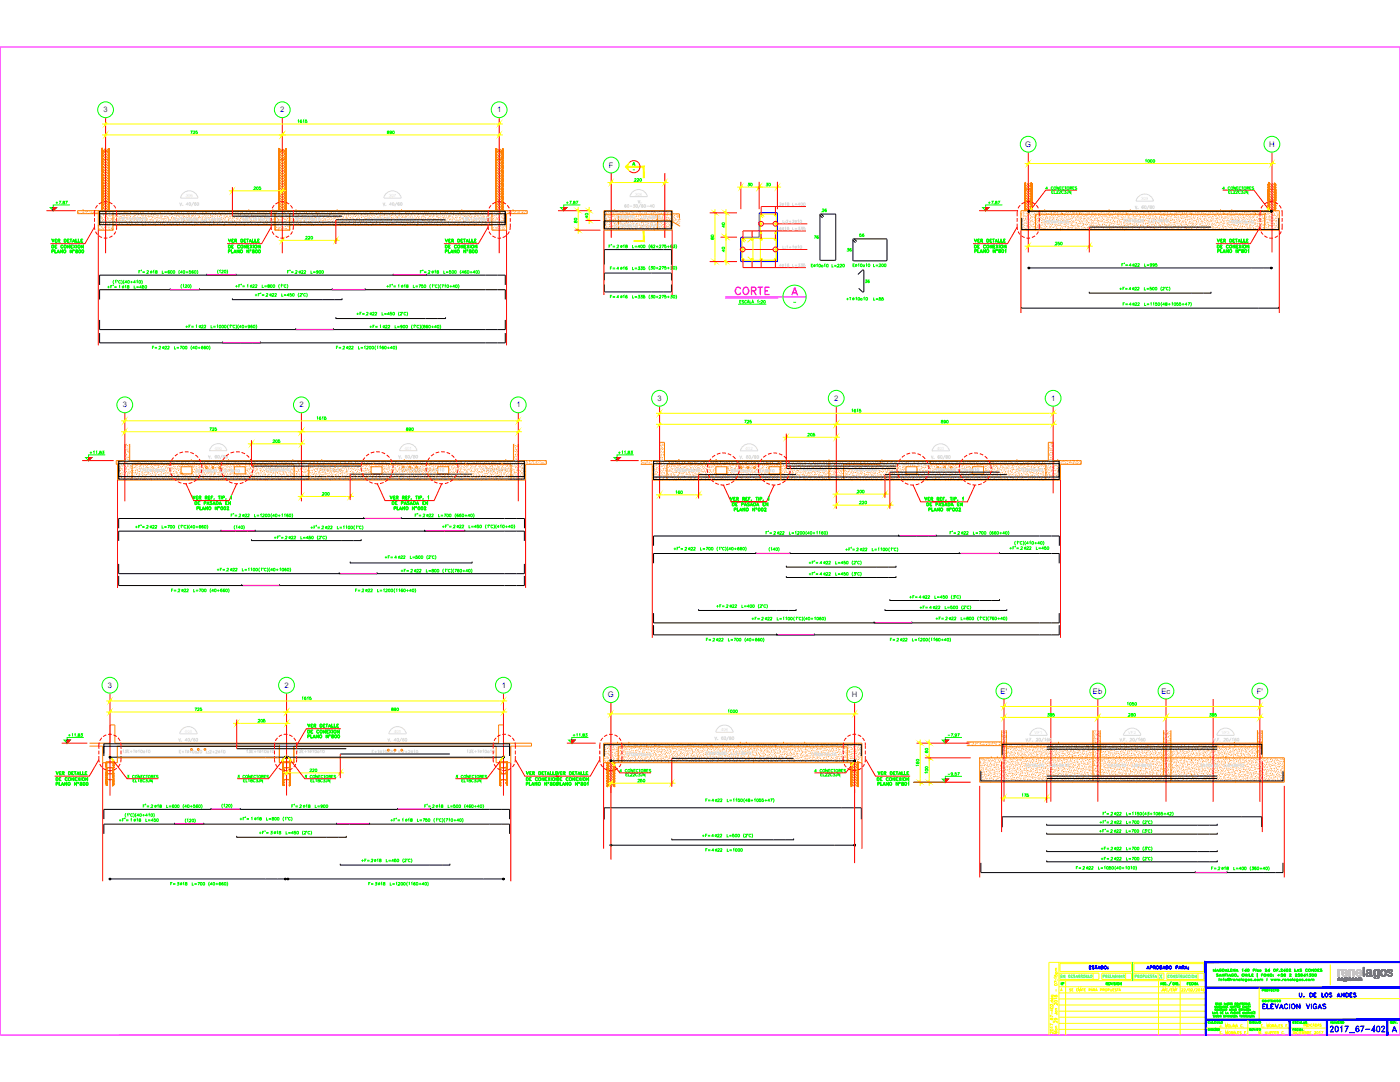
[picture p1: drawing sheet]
<svg xmlns="http://www.w3.org/2000/svg" width="279mm" height="216mm" viewBox="0 0 279 216" stroke-linecap="round" stroke-linejoin="round" font-family="sans-serif">
<defs><g id="words">
<text font-size="4.4" fill="#0f0" x="145.7" y="60">CORTE</text>
<text font-size="4.4" fill="#f0f" x="157" y="60">A</text>
<text font-size="4" fill="#00f" x="276.9" y="207.1">A</text>
<text font-size="3.5" fill="#f00" x="125.2" y="34.2">A</text>
<g font-size="3.5" fill="#0f0">
<text x="148.5" y="38.5">30</text>
<text x="113.6" y="45.5">80</text>
<text x="123.5" y="50.8">18</text>
<text x="168.3" y="51.5">36</text>
<text x="24" y="58.9">18</text>
<text x="121" y="55">F=</text>
<text x="123.5" y="55">16</text>
<text x="225.4" y="59.3">22</text>
<text x="70.2" y="64.2">+F=</text>
<text x="73.4" y="64.2">22</text>
<text x="29.6" y="70.9">F=</text>
<text x="32.1" y="70.9">22</text>
<text x="36" y="66.7">+F=</text>
<text x="39.2" y="66.7">22</text>
<text x="66.3" y="70.9">F=</text>
<text x="68.8" y="70.9">22</text>
<text x="76.2" y="66.7">22</text>
<text x="48" y="104.4">22</text>
<text x="64.6" y="106.9">22</text>
<text x="84.7" y="104.4">22</text>
<text x="90.7" y="106.5">22</text>
<text x="154.9" y="107.9">22</text>
<text x="194.4" y="107.9" transform="rotate(-90 194.4 107.9)">22</text>
<text x="136.9" y="111.1">22</text>
<text x="162.6" y="113.9">4</text>
<text x="164" y="113.9">22</text>
<text x="171.4" y="111.1">22</text>
<text x="162.6" y="116.1">4</text>
<text x="164" y="116.1">22</text>
<text x="186.6" y="120.6" transform="rotate(-90 186.6 120.6)">22</text>
<text x="188.7" y="122.8" transform="rotate(-90 188.7 122.8)">22</text>
<text x="140.1" y="161.2">F=</text>
<text x="142.5" y="161.2">22</text>
<text x="73" y="173.2">2</text>
<text x="74.4" y="173.2">18</text>
<text x="140.1" y="171.1">F=</text>
<text x="142.2" y="168.3">22</text>
<text x="142.5" y="171.1">22</text>
<text x="221.9" y="172.9">22</text>
</g>
<g font-size="3.5" fill="#ff0">
<text x="152" y="38.5">30</text>
<text x="230.4" y="196.5">X</text>
</g>
<g font-size="3.1" fill="#0f0">
<text x="37" y="27.9">725</text>
<text x="76.6" y="27.9">890</text>
<text x="118.5" y="44.8" transform="rotate(-90 118.5 44.8)">40</text>
<text x="145.7" y="46.6" transform="rotate(-90 145.7 46.6)">40</text>
<text x="163.3" y="43.4">26</text>
<text x="143.6" y="49" transform="rotate(-90 143.6 49)">80</text>
<text x="161.6" y="48.7">76</text>
<text x="170.7" y="48.3">56</text>
<text x="28.6" y="55.7">2</text>
<text x="29.6" y="55.7">18</text>
<text x="35.6" y="58.6">120</text>
<text x="48.3" y="58.6">1</text>
<text x="58.2" y="55.7">2</text>
<text x="59.3" y="55.7">22</text>
<text x="79.7" y="58.6">18</text>
<text x="84.7" y="55.7">2</text>
<text x="85.7" y="55.7">18</text>
<text x="171.8" y="57.5">36</text>
<text x="224.4" y="54.3">4</text>
<text x="225.8" y="54.3">22</text>
<text x="52.2" y="60.3">2</text>
<text x="53.3" y="60.3">22</text>
<text x="121" y="60.7">F=</text>
<text x="123.5" y="60.7">16</text>
<text x="170" y="61">10</text>
<text x="170.7" y="61">a</text>
<text x="171.4" y="61">10</text>
<text x="224.4" y="62.1">4</text>
<text x="225.8" y="62.1">22</text>
<text x="160.2" y="88.2">205</text>
<text x="170" y="99.5">200</text>
<text x="29.6" y="106.5">22</text>
<text x="46.2" y="106.5">140</text>
<text x="56.1" y="108.7">2</text>
<text x="57.2" y="108.7">22</text>
<text x="78" y="112.5">4</text>
<text x="79" y="112.5">22</text>
<text x="202.8" y="110.8">2</text>
<text x="203.9" y="110.8">22</text>
<text x="33.5" y="119.2">F=</text>
<text x="36" y="119.2">22</text>
<text x="44.4" y="115">2</text>
<text x="45.5" y="115">22</text>
<text x="70.2" y="119.2">F=</text>
<text x="72.7" y="119.2">22</text>
<text x="79" y="115.4">+F=</text>
<text x="82.2" y="115.4">22</text>
<text x="142.2" y="122.4">+F=</text>
<text x="145.3" y="122.4">22</text>
<text x="149.2" y="124.9">+F=</text>
<text x="152.4" y="124.9">22</text>
<text x="187.7" y="124.9">2</text>
<text x="189.1" y="124.9">22</text>
<text x="141.5" y="129.1">2</text>
<text x="142.5" y="129.1">22</text>
<text x="178.2" y="129.1">2</text>
<text x="179.2" y="129.1">22</text>
<text x="38.1" y="142.9">725</text>
<text x="77.3" y="142.9">890</text>
<text x="184.5" y="154.2" transform="rotate(-90 184.5 154.2)">160</text>
<text x="186.3" y="155.6" transform="rotate(-90 186.3 155.6)">100</text>
<text x="25" y="165.1">1</text>
<text x="26.5" y="165.1">18</text>
<text x="30.7" y="162.3">18</text>
<text x="36.3" y="165.1">120</text>
<text x="50.4" y="164.7">18</text>
<text x="52.9" y="167.6">3</text>
<text x="54.3" y="167.6">18</text>
<text x="60.3" y="162.3">18</text>
<text x="80.4" y="165.1">18</text>
<text x="85.4" y="162.3">2</text>
<text x="86.8" y="162.3">18</text>
<text x="220.8" y="165.5">2</text>
<text x="221.9" y="165.5">22</text>
<text x="220.8" y="170.7">2</text>
<text x="221.9" y="170.7">22</text>
<text x="33.2" y="177.8">F=</text>
<text x="35.6" y="177.8">18</text>
<text x="72.7" y="177.8">F=</text>
<text x="75.1" y="177.8">18</text>
<text x="215.2" y="174.6">2</text>
<text x="216.3" y="174.6">22</text>
<text x="243.4" y="174.6">18</text>
</g>
<g font-size="3.1" fill="#ff0">
<text x="145.7" y="51.5" transform="rotate(-90 145.7 51.5)">40</text>
<text x="186.3" y="151.3" transform="rotate(-90 186.3 151.3)">60</text>
<text x="210.6" y="199">A</text>
</g>
<text font-size="3.1" x="242.4" y="174.6">2</text>
<g font-size="2.6" fill="#0f0">
<text x="125.2" y="35.3">-</text>
<text x="157.3" y="61.4">-</text>
</g>
<g font-size="1.5" fill="#00f">
<text x="20.7" y="22.4">3</text>
<text x="55.9" y="22.4">2</text>
<text x="99.3" y="22.4">1</text>
<text x="204.6" y="29.3">G</text>
<text x="253.3" y="29.3">H</text>
<text x="121.5" y="33.4">F</text>
<text x="24.5" y="81.3">3</text>
<text x="59.8" y="81.3">2</text>
<text x="103.1" y="81.3">1</text>
<text x="131.2" y="80">3</text>
<text x="166.5" y="80">2</text>
<text x="209.8" y="80">1</text>
<text x="21.5" y="137.3">3</text>
<text x="56.8" y="137.3">2</text>
<text x="100.1" y="137.3">1</text>
<text x="121.3" y="139.1">G</text>
<text x="170" y="139.1">H</text>
<text x="199.7" y="138.4">E'</text>
<text x="218.1" y="138.4">Eb</text>
<text x="231.8" y="138.4">Ec</text>
<text x="250.8" y="138.4">F'</text>
</g>
</g></defs>
<!-- layer: RLA-FORMATO -->
<path d="M0 9.4h279.4v197.1h-279.4z" fill="none" stroke="#f0f" stroke-width=".2"/>
<g fill="none" stroke="#ff0" stroke-width=".2">
<path d="M210.4 194.5v.3h.3a.19 .19 0 0 1 0-.3 .19 .19 0 0 1 .3 0 .19 .19 0 0 1-.1 .3M210.6 194.3h.6M210.6 193.8h.4M210.7 194.3a.16 .16 0 0 1 0-.3 .16 .16 0 0 1 .2 0 .16 .16 0 0 1 0 .3M211 195.1h-.6l.1 .2M211 193.5h-.3v.3M211 193.2h-.3v.3M211.3 199.3h29.3M211.3 198.1h29.3M211.3 196.9h29.3M211.3 195.7h29.3M211.3 192v14.5"/>
<path d="M211.5 194.2h7.8v1.2h-7.8zM211.5 192.3h14.3v1.5h-14.3zM212.7 195.7v10.8M218.1 194.2v1.2M219.9 194.2h5.9v1.2h-5.9zM224.6 194.2v1.2M226.3 192.3h14v1.5h-14zM231.2 195.7v10.8M232.3 194.2h-6v1.2h6M232.9 194.2h7.4v1.2h-7.4M235.5 195.7v10.8M239.1 194.2v1.2"/>
<path d="M240.6 192h-31.3v14.5M251.3 197.1v6.4M251.3 199.3h28.1M265.5 192.4v4.2M209.7 203.2h-.1a.24 .24 0 0 0 .3 .3 .24 .24 0 0 0 .2-.3 .17 .17 0 0 0-.3 .1 .17 .17 0 0 0 .2 .2M209.9 202v.4M210 201.4v.4l-.4-.3h.6M210.1 200.2h.1M210.2 205.8v.4l-.5-.3v.3M210.2 205h-.6l.1 .1M210.2 204.5l-.6-.2v.3M210.2 202.9l-.6-.3v.4"/>
<path d="M210.2 200.4v.3l-.3-.2a.16 .16 0 0 0-.3 0 .16 .16 0 0 0 .1 .2M210.2 203.6v.6M210.4 202.2h.5l.1 .2-.2 .1M210.6 203.2a.18 .18 0 0 1 .2 .2 .18 .18 0 0 1-.3 .1 .18 .18 0 0 1 0-.2 .28 .28 0 0 1 .3-.1 .28 .28 0 0 1 .2 .3h-.1M210.6 201.5h.4M210.6 205.1h.4M210.6 201.7h.4M210.7 201.7a.17 .17 0 0 0 0 .3 .17 .17 0 0 0 .2 0 .17 .17 0 0 0 0-.3M211 205.8h-.6l.6 .2-.6 .2h.6M211 204.8h-.3v.3M211 203.7v.3l-.4-.3-.2 .1 .2 .2M211 201.2l-.3 .1v.2"/>
<path d="M211 200.1v.4l-.4-.3-.2 .1 .2 .2M211.3 204.2h29.3M211.3 201.8h29.3M211.3 205.4h29.3M211.3 200.5h29.3M211.4 203h29.3M240.6 205.1h24.2M249 203.5v3M251.2 206.3v-.5l.2 .5 .2-.5v.5M251.8 206.3h.1M252.5 205.8v.5M252.6 206l.2 .3"/>
<path d="M252.8 205.8l-.3 .4M253 205.8l.1 .5 .2-.1v-.4M253.5 206.1h.3v-.2l-.3-.1v.5M254 206.1h.2M254.3 205.8h-.3v.5M254.4 206.1h.2M254.7 205.8h-.3v.5h.3M254.8 206.1l.4-.2-.4-.1v.5M255 206.1l.2 .2M256.1 206a.17 .17 0 0 0-.2-.2 .17 .17 0 0 0-.1 .2l.1 .3 .2-.1M256.3 206.3h.1M258.1 205.8l.3 .1-.1 .4h-.2z"/>
<path d="M258.6 205.8v.5M259.1 206l-.2-.2-.2 .2 .1 .3 .3-.1M259.2 205.8v.5M259.4 206.1h.2M259.7 205.8h-.3v.5h.3M259.9 206.3v-.5l.2 .5 .1-.5v.5M260.2 204.3v.5M260.4 206.1l.4-.2-.4-.1v.5h.3l-.1-.2M260.7 204.3v.5l-.3-.5v.5M260.9 204.3l.3 .1-.1 .4h-.2zM260.9 206.1l.3-.2-.3-.1v.5M261.1 206.1l.1 .2"/>
<path d="M261.4 204.3v.5M261.4 206.1h.2M261.7 205.8h-.3v.5h.3M261.9 204.4l-.1-.1a.22 .22 0 0 0-.3 .3 .22 .22 0 0 0 .4 .1M262 204.8l.2-.5 .2 .5M262.1 204.7h.2M262.3 206l.1-.2 .2 .1-.3 .4h.3M262.5 204.3a.25 .25 0 0 1 .3 .3 .25 .25 0 0 1-.3 .2zM262.9 204.8l.2-.5 .2 .5M263 204.7h.2M263.3 205.9l.1-.1v.5M263.7 204.4l-.3-.1v.2l.3 .2h-.3"/>
<path d="M263.7 205.8h.3l-.2 .5"/>
<circle cx="209.9" cy="205.5" r=".25"/>
<circle cx="209.9" cy="201.1" r=".25"/>
<circle cx="210.8" cy="205.4" r=".17"/>
<circle cx="262.9" cy="206" r=".22"/>
</g>
<g fill="none" stroke="#0ff" stroke-width=".2">
<path d="M211.7 194.6v.5h.3h-.3M211.7 194.6h.3zM211.7 194.8h.2zM212.2 194.6l.3 .4v-.4v.5l-.3-.5v.5zM213.2 194.6h.3v.5h-.3zM213.3 194.6a.25 .25 0 0 1 .2 .1 .25 .25 0 0 1 0 .3l-.2 .1M213.7 194.6v.5h.3h-.2M213.8 194.6h.2zM213.8 194.8h.1zM214.2 194.6h.3h-.3l.3 .4h-.3h.3zM214.7 195h.3M214.7 194.9h.3"/>
<path d="M214.9 194.6l.2 .5-.2-.5-.2 .5zM215.2 194.6l.3 .1v.1h-.3l.3-.1v-.1h-.3v.5zM215.3 194.8l.2 .3-.1-.3M215.7 194.6l.3 .1-.3 .1 .3-.1-.3-.1v.5zM215.8 194.8l.2 .3-.1-.3M216.7 194.6l.1 .5h.2h-.3zM217.1 194.6l.1 .5h.2h-.3zM220.2 194.6h.3v.2h-.3l.3-.1zM220.2 194.6v.5zM220.6 194.6l.4 .1-.1 .1h-.2l.2-.1v-.1h-.2v.5zM220.8 194.8l.2 .3-.2-.3M221.1 194.6h.3h-.2v.5h.2h-.3z"/>
<path d="M221.2 194.8h.1zM221.6 194.6v.5h.3h-.3zM222 194.6l.1 .5zM222.3 194.6l.1 .4 .3-.4v.5l-.1-.4-.2 .4-.1-.4v.4zM222.8 194.6l.1 .5zM223.1 194.6l.3 .4v-.4v.5l-.3-.5v.5zM223.6 195h.3M223.6 194.9h.3M223.8 194.6l.1 .5-.1-.5-.2 .5zM224.1 194.6l.3 .1-.3 .1 .3-.1-.3-.1v.5zM224.2 194.8l.2 .3-.1-.3M226.5 194.6l.4 .1-.3 .1 .2-.1-.2-.1v.5z"/>
<path d="M227 194.6l.4 .1-.1 .1h-.2l.2-.1v-.1h-.2v.5zM227.2 194.8l.2 .3-.2-.3M228.1 194.6l.3 .1-.1 .1h-.2l.3-.1-.1-.1h-.2v.5zM228.6 194.6l.1 .5 .2-.1v-.4l-.1 .5-.2-.1zM229.4 194.6h-.3v.5h.3h-.3M234.1 194.6l.4 .4v-.4v.5l-.3-.5M234.7 194.6h.3h-.3l.3 .4h-.3h.3zM235.1 194.6h.4zM235.3 194.6v.5v-.5M235.6 194.6l.3 .1v.1h-.3l.3-.1v-.1h-.3v.5zM235.8 194.8l.1 .3-.1-.3M236.1 194.6l.1 .5 .2-.1v-.4v.5l-.3-.1z"/>
<path d="M237 194.7a.18 .18 0 0 0-.2-.1 .18 .18 0 0 0-.2 .2v.1a.19 .19 0 0 0 .2 .2 .19 .19 0 0 0 .2-.1M237.5 194.7a.2 .2 0 0 0-.2-.1 .2 .2 0 0 0-.2 .2v.1a.2 .2 0 0 0 .2 .2 .2 .2 0 0 0 .2-.1M237.7 194.6v.5zM238.4 194.6l.4 .4v-.4v.5l-.3-.5-.1 .5z"/>
<circle cx="216.4" cy="194.8" r=".22"/>
<circle cx="216.4" cy="194.8" r=".24"/>
<circle cx="217.7" cy="194.8" r=".24"/>
<circle cx="217.7" cy="194.8" r=".22"/>
<circle cx="227.7" cy="194.8" r=".24"/>
<circle cx="227.7" cy="194.8" r=".22"/>
<circle cx="238.1" cy="194.8" r=".22"/>
<circle cx="238.1" cy="194.8" r=".24"/>
</g>
<g fill="none" stroke="#0f0" stroke-width=".2">
<path d="M220.7 196l.3 .1v.2h-.3l.3-.1-.3-.1v.4zM220.9 196.3l.1 .2zM221.2 196h.3l-.3 .1v.4h.3h-.3zM221.2 196.3h.2zM221.6 196l.2 .5 .2-.5-.2 .5zM222.1 196v.5zM222.3 196.1h.3h-.3l.3 .2v.2h-.3h.3zM222.8 196v.5zM223.5 196l.3 .5v-.5v.5l-.3-.4v.4zM226.1 192v3.7M234.5 196l.1 .5zM234.8 196l.2 .1v.4h-.2z"/>
<path d="M234.8 196.1h.2v.2h-.2h.2v.2h-.2zM235.2 196.5h.1M236.9 196h.3l-.3 .1v.4zM236.9 196.3h.2zM237.4 196.1l.2-.1h-.3v.5M237.4 196.3h.1zM237.4 196.5h.2zM238.1 196.2a.2 .2 0 0 0-.3-.1 .2 .2 0 0 0 0 .3 .2 .2 0 0 0 .3 0M238.3 196v.5zM238.3 196.3h.3M238.6 196v.5zM238.8 196.4h.3"/>
<path d="M238.8 196.4h.2M238.9 196l.2 .5-.2-.4-.2 .4zM242.1 193.4l.3 .4 .2-.4v.4l-.1-.3-.1 .3-.2-.3-.1 .3zM242.8 194.4h.3h-.3l.3 .4h-.3l.3-.1zM242.8 193.7h.3M243 193.4l.2 .4-.2-.4-.3 .4zM243.3 195.2h.1M243.3 195.4v.3zM243.3 194.7h.4M243.4 194.7h.2M243.4 193.4l.4 .1a.21 .21 0 0 0-.4-.1 .21 .21 0 0 0 0 .3 .21 .21 0 0 0 .3 0l-.1-.1h.2a.22 .22 0 0 1-.3 .2 .22 .22 0 0 1-.2-.3zM243.5 194.3l.2 .5-.2-.4-.2 .4z"/>
<path d="M243.5 195.4v.3zM243.5 195.5l.3-.1v.3v-.3zM243.9 194.3l.4 .5v-.5v.5l-.4-.4v.4zM243.9 193.4h.2a.25 .25 0 0 1 .2 .2 .25 .25 0 0 1-.2 .2h-.2zM244 193.4l.3 .1-.2 .3h-.1zM244.1 195.4h.1zM244.2 195.2h.1l-.2 .5zM244.5 194.3l.3 .1zM244.5 193.7h.4M244.6 193.7h.2M244.6 194.4v.4zM244.7 193.4l.2 .4-.2-.4-.2 .4z"/>
<path d="M245 194.3v.5zM245 195.3l.4-.1 .2 .2-.2 .2v-.3v.2a.23 .23 0 0 0-.2-.3 .23 .23 0 0 0-.2 .3 .23 .23 0 0 0 .3 .2l.1-.1h-.4zM245.1 193.4v.4h.3h-.3zM245.1 195.4l.2-.1 .1 .1-.3 .1h.3l-.2 .1zM245.2 194.7h.4M245.3 194.7h.2M245.4 194.3l.2 .5-.2-.4-.2 .4zM245.6 193.4h.3h-.3v.4M245.6 193.6h.1h-.1M245.6 193.8h.3zM245.7 195.4l.1 .3zM245.8 195.4h.2z"/>
<path d="M245.8 194.4h.4a.21 .21 0 0 0-.3 0 .21 .21 0 0 0-.1 .3 .21 .21 0 0 0 .3 0l-.1-.1 .2 .1a.24 .24 0 0 1-.4 .1 .24 .24 0 0 1 0-.4zM246.1 193.4l.3 .4 .1-.4v.4l-.4-.4v.4zM246.1 195.5h.3a.15 .15 0 0 0-.2-.1 .15 .15 0 0 0-.1 .2h.3a.18 .18 0 0 1-.2 .1 .18 .18 0 0 1 0-.3 .18 .18 0 0 1 .2 .1h-.3M246.6 195.4l.1 .3zM246.7 195.5l.2-.1 .1 .3-.1-.3zM246.7 193.7h.3M246.9 193.4l.2 .4-.2-.4-.3 .4zM247 194.8h.1M247 194.9v-.1v.1M247.2 195.5h.3a.16 .16 0 0 0-.3-.1 .15 .15 0 0 0 0 .2h.3a.16 .16 0 0 1-.3 0 .16 .16 0 0 1 .1-.2 .16 .16 0 0 1 .2 .1h-.3M247.7 195.2v.5zM247.9 193.4h.1v.4v-.4z"/>
<path d="M247.9 195.4h.3l-.3 .1 .3 .1a.19 .19 0 0 1-.2 .1 .19 .19 0 0 1-.1-.3zM248.2 195.4l.1 .3zM248.4 193.7h.4h-.4l.3-.3v.4l-.1-.4-.2 .3M248.5 194.3v.5zM248.5 194.6h.3M248.5 195.4h.3l-.3 .1 .3 .1a.18 .18 0 0 1-.2 .1 .18 .18 0 0 1-.1-.3zM248.8 195.4v.4h-.3h.3zM248.8 194.3v.5zM249 193.8h.2M249 193.8a.23 .23 0 0 1-.1-.3 .23 .23 0 0 1 .4-.1l-.1 .4M249.1 194.3v.5zM249.3 194.3v.5h.3h-.3z"/>
<path d="M249.6 195.6v.1M249.6 195.6h.2M249.6 195.4v.1M249.8 195.4h-.2l.2 .2M249.8 195.5v.2M249.8 194.3h.3l-.3 .1v.4h.3h-.3zM249.8 194.6h.2zM249.8 195.4h-.2l.2 .3-.2-.1M250.1 195.6h.1M250.1 193.6l.3-.2h-.3v.4v-.4h.3v.2h-.3M250.4 195.4l.2 .1a.15 .15 0 0 0-.2-.1 .15 .15 0 0 0 0 .2h.3a.18 .18 0 0 1-.3 .1 .18 .18 0 0 1 0-.3zM250.6 193.4h.1"/>
<path d="M250.6 193.5l.1 .3zM250.9 193.8h.2M250.9 194.2v.8zM251.1 193.5l-.2 .1 .2 .1M251.1 193.7v.1M251.1 193.5h-.2l.3 .2-.3 .1M251.4 195.4v.3zM251.4 195.5l.3-.1v.3v-.3zM251.7 195.5l.3-.1v.3v-.3zM251.8 194.4l-.1 .4zM251.8 194.4l.3-.1zM251.8 194.6h.1z"/>
<path d="M251.9 197.6l.2-.1-.2-.1v.4v-.4l.3 .1-.3 .1M252.2 199.6a.18 .18 0 0 0-.2 0 .18 .18 0 0 0 0 .3 .18 .18 0 0 0 .2-.1M252.3 197.4l.3 .1-.3 .1M252.3 197.4v.4zM252.4 197.6l.2 .2zM252.5 193.8h.3zM252.5 193.4l.3 .1-.3 .3 .3-.3zM252.8 195.2l.1 .5zM252.8 194.3l.4 .5v-.5v.5l-.3-.4-.1 .4zM252.9 199.5l.3 .4v-.4v.4l-.3-.3v.3zM253 193.7h.4h-.4l.3-.3v.4v-.4l-.3 .3M253.3 199.5l.3 .1z"/>
<path d="M253.3 197.6l.2-.2-.2 .4-.1-.4 .1 .2M253.4 199.6v.3v-.3M253.6 197.8h.3h-.2M253.6 195.4l.2 .2 .1-.2 .1 .2 .1-.2-.1 .3-.1-.3-.1 .3zM253.6 197.4v.4M253.7 197.4h.2zM253.7 197.6h.1h-.1M253.7 199.6l.3-.1h-.3v.4h.3h-.3M253.7 199.7h.2zM254.1 194.5h.1M254.1 194.8h.1M254.1 199.5l.3 .4v-.4v.4l-.3-.3v.3z"/>
<path d="M254.3 195.4l.1 .2 .2-.2 .1 .2 .1-.2-.1 .3-.1-.3-.2 .3zM254.5 197.4h.2zM254.6 199.5v.4zM254.6 197.4v.4zM254.8 193.4h.3h-.3v.4zM254.8 199.5l.3 .1v.3h-.3zM254.8 193.6h.2h-.2M254.8 199.6l.3 .1-.1 .2h-.2M255 194.6h.4zM255 195.4l.1 .2 .1-.2 .1 .2 .2-.2-.2 .3-.1-.3-.1 .3zM255.2 194.4v.4zM255.3 193.8h.1"/>
<path d="M255.6 193.4l.3 .1-.3 .3h.3h-.3l.3-.3zM255.7 195.6h.1M255.7 194.5l.3 .1M255.7 194.8h.1M255.7 194.3l.2 .1h-.2v.1zM255.7 194.5a.2 .2 0 0 1 .3 0 .2 .2 0 0 1-.1 .3 .2 .2 0 0 1-.3-.1h.1M255.9 194.5l.1 .1-.1 .2M256 195.4v.3zM256 194.7h-.3M256 195.4h.2zM256.1 193.7h.4h-.4l.3-.3v.4v-.4l-.3 .3M256.2 194.7h.3"/>
<path d="M256.3 194.4h.2M256.3 194.4l-.1 .2 .1 .2M256.3 195.5l.3-.1-.3 .1 .4 .1a.18 .18 0 0 1-.3 .1 .18 .18 0 0 1 0-.3 .18 .18 0 0 1 .3 .1h-.4M256.3 194.5l-.1 .1h.3M256.4 194.5l.1 .1-.1 .2M256.5 194.4a.23 .23 0 0 0-.3 .2 .23 .23 0 0 0 .3 .2 .18 .18 0 0 0 0-.3 .18 .18 0 0 0-.3 .1M256.8 193.8h.2M256.9 195.4v.3zM256.9 195.5l.3-.1v.3l-.1-.3zM256.9 193.4v.4M257 193.4a.24 .24 0 0 0-.3 .1 .24 .24 0 0 0 .1 .3M257.3 193.4l.3 .1-.3 .3h.3h-.4l.4-.3z"/>
<path d="M257.3 194.8h.4h-.4M257.4 194.4h.2l.1 .1-.4 .3 .3-.3zM257.4 195.5h.3a.15 .15 0 0 0-.2-.1 .15 .15 0 0 0-.1 .2h.3a.18 .18 0 0 1-.3 .1 .18 .18 0 0 1 0-.3 .18 .18 0 0 1 .3 .1h-.3M257.9 195.2v.5zM258.2 195.4h.2h-.2v.2h.3a.18 .18 0 0 1-.3 .1 .18 .18 0 0 1 0-.3zM258.4 193.4v.4h.3h-.3zM258.5 195.4v.3zM258.5 194.8h.3h-.4l.4-.3-.3-.1h.3v.1l-.3 .3M258.7 195.4h.3l-.3 .1 .3 .1a.18 .18 0 0 1-.2 .1 .18 .18 0 0 1-.1-.3zM258.9 193.7h.3M259 195.4l.1 .3-.3 .1h.2zM259 193.4l.2 .4-.2-.4-.2 .4z"/>
<path d="M259 194.5l.4 .1M259 194.8h.1M259.1 194.3l.2 .1h-.2l-.1 .1zM259.1 194.5a.2 .2 0 0 1 .3 0 .2 .2 0 0 1-.1 .3 .2 .2 0 0 1-.3-.1M259.2 194.5l.2 .1-.2 .2M259.4 194.7h-.4M259.4 193.4h.4h-.4l.4 .3-.1 .1h-.3l.4-.1zM259.6 194.5h.3M259.6 194.4h.3M259.7 194.4l-.1 .1 .1 .1M259.8 195.6v.1M259.8 194.4l.1 .3-.3 .1a.23 .23 0 0 0 .3-.2 .23 .23 0 0 0-.3-.2 .18 .18 0 0 0 .1 .2 .18 .18 0 0 0 .2 0"/>
<path d="M259.8 195.6h.3M259.8 195.4v.1M259.9 194.5l-.1 .1M260 195.4h-.2l.3 .2M260 195.5v.2M260.1 195.4h-.3l.3 .3-.3-.1M260.2 194.7h.3h-.4l.3-.4v.5v-.4l-.2 .3M260.3 195.6h.1M260.6 195.4l.3 .1a.16 .16 0 0 0-.3-.1 .15 .15 0 0 0 0 .2h.3a.18 .18 0 0 1-.3 .1 .18 .18 0 0 1 0-.3zM260.8 194.4l.1-.1v.5v-.4zM260.9 193.5a.23 .23 0 0 0-.3-.1 .23 .23 0 0 0 0 .4 .23 .23 0 0 0 .3-.1M261.3 194.8h.1"/>
<path d="M261.3 194.3h.3l-.2 .2 .2-.1zM261.4 194.5l.2 .1M261.4 194.5l.2 .1a.2 .2 0 0 1-.1 .2 .2 .2 0 0 1-.3-.1h.1M261.5 194.5l.1 .1-.1 .2M261.6 195.4v.3zM261.6 194.7h-.3M261.6 195.5l.3-.1v.3v-.3zM261.7 193.4l.4 .4v-.4v.4l-.3-.4-.1 .4zM261.9 194.4h.2M261.9 194.4v.4l.2-.1v-.3M261.9 195.5l.3-.1 .1 .3-.1-.3zM262.4 193.4h.2a.24 .24 0 0 1 .2 .2 .24 .24 0 0 1-.2 .2h-.2z"/>
<path d="M262.4 193.4h.3a.25 .25 0 0 1 0 .3 .25 .25 0 0 1-.3 .1zM262.4 194.4h.3M262.4 194.4v.4l.3-.1-.1-.3M263 193.4h.3h-.3v.4h.3h-.3zM263 193.6h.1h-.1M263.4 193.4h.4h-.3l.3 .3v.1h-.4h.4zM241.1 205.3h.3l-.1 .3h-.2zM241.1 205.3l.3 .1-.1 .2h-.2M241.6 205.3v.3zM241.6 204.1h.2M241.7 203.8l.2 .4-.2-.3-.2 .3zM241.7 205.3h.3h-.3l.3 .3h-.2l.2-.1z"/>
<path d="M242 201.9v.4h.2h-.2zM242 203.8v.4h.3h-.3zM242.2 205.3h.2h-.2v.3h.2h-.2zM242.2 205.4h.1h-.1M242.3 201.9l.1 .4 .1-.4v.4h-.2zM242.3 202.6h-.2l.2 .2-.2 .1M242.4 200.7l.2 .3 .1-.3v.4v-.3l-.1 .3-.1-.3-.1 .3zM242.5 201.4h.2a.15 .15 0 0 0-.2-.1 .15 .15 0 0 0 0 .2 .15 .15 0 0 0 .2 .1v-.1v.1h-.2zM242.5 202.6v.3zM242.6 200.1l.2 .1-.2 .1M242.6 200.1v.4zM242.6 205.3l.3 .3v-.3v.3l-.3-.3v.3z"/>
<path d="M242.6 205.2h.3zM242.6 202.6l.2 .3 .1-.3v.3v-.2l-.1 .2-.2-.2v.2zM242.6 202.9h.1M242.7 201.9v.4zM242.7 200.3l.1 .2zM242.8 203.8l.2 .4 .1-.4v.4h-.3zM242.9 201h.2M242.9 200.1v.4M243 200.1h.1zM243 200.3h.1h-.1M243 200.4l.1 .1zM243 200.7l.1 .4-.1-.4-.2 .4z"/>
<path d="M243 202h-.2l.2 .2h-.2M243.2 200.7v.4v-.4M243.2 201.1h.1M243.2 200.7h.2v.2h-.2h.2v-.2zM243.2 201.3l.2 .3 .1-.3v.3l-.3-.3v.3zM243.2 201.6h.1M243.2 200.1l.3 .3v-.3v.4l-.2-.3-.1 .3zM243.3 203.8v.4h.3h-.3zM243.3 200.9l.1 .2zM243.4 202.6l.2 .3 .1-.3v.3l-.3-.3v.3zM243.5 201.9l.3 .1-.2 .3h-.1zM243.6 200.7v.4z"/>
<path d="M243.6 200.1v.4M243.6 200.1h.2zM243.6 200.3h.2h-.2M243.6 200.4l.2 .1zM243.7 201.1h.1M243.7 201h.2M243.8 201.3l-.2 .3h.2h-.2l.2-.3h-.2h.2M243.8 200.7l.2 .4-.2-.4-.1 .4zM243.9 201.9h.2h-.2v.4h.2h-.2zM243.9 202.1h.1zM243.9 201.5h.3M244 201.5h.1"/>
<path d="M244.1 201.3l.1 .3-.1-.3-.2 .3zM244.1 200.7l.2 .3v-.3v.4l-.2-.4v.4zM244.1 201.9h.1M244.3 201.3v.3h.2h-.2zM244.3 200.1v.3l.2 .1h-.2zM244.4 202.6h-.2l.2 .2-.2 .1M244.5 200.7l.2 .3v-.3v.4l-.2-.4v.4zM244.5 202.9h.2M244.6 201.9v.4h.2h-.2zM244.6 200.5h.1M244.6 202.6l.2 .3-.2-.3-.1 .3zM244.6 200.4h.2"/>
<path d="M244.7 200.1l.2 .4-.2-.3-.1 .3zM244.8 200.7h.2h-.1v.3l.1 .1h-.2zM244.9 200.9h.1zM244.9 202.6l.2 .3v-.3v.3l-.2-.3v.3zM244.9 202.2h.2M245 200.2h.2h-.2v.2h.2v-.1l-.1 .2-.1-.1zM245 201.9l.1 .4-.1-.3-.2 .3zM245 200.7h.1M245.2 202.6l.1 .3zM245.3 202.8h.2M245.3 201.5h.2M245.4 201.3l.2 .3-.2-.3-.1 .3z"/>
<path d="M245.5 202.6v.3zM245.5 200.9l.3-.2-.3 .2M245.5 200.7v.4M245.6 200.9l.2 .2-.2-.2M245.6 201.9v.4v-.4M245.6 202.3h.1M245.6 201.9h.2h-.2M245.6 202.1h.1zM245.6 202.6l.1 .3 .2-.3-.1 .3h-.2zM245.7 201.3h.2l-.2 .2 .2-.1-.2-.1v.3zM245.7 200.2h.3h-.3l.3 .2h-.3h.2zM245.8 201.5l.1 .1-.1-.1"/>
<path d="M245.8 201.9h.1M245.9 200.7l.1 .3 .1-.3v.3h-.2zM245.9 201.9l.1 .4 .1-.4-.1 .4zM246 201.3v.3zM246 202.6h.2h-.2v.3h.2h-.2M246 202.8h.1zM246.2 201.5h.2M246.3 200.7h.2v.2h-.2l.2-.1zM246.3 201.9h.2h-.2M246.3 200.7v.4zM246.3 201.3l.1 .3-.1-.3-.2 .3zM246.3 202.1h.1z"/>
<path d="M246.3 202.3h.2zM246.3 201.9v.4M246.3 202.9h.3h-.3M246.5 201.9h.1M246.5 201.3h.3h-.3l.2 .3h-.2h.2zM246.5 202.6h-.2h.3l-.3 .3M246.5 202.6l-.2 .3M246.6 200.7h.2h-.2M246.6 201.9l.2 .3 .1-.3v.4l-.3-.3v.3zM246.6 200.7v.4zM246.6 200.9h.1zM246.7 202.8h.2"/>
<path d="M246.8 202.6l.1 .3-.1-.3-.1 .3zM246.8 200.7h.1M246.9 200.7h.2h-.1v.3l.1 .1h-.2zM247 200.9h.1zM247 201.9h.2M247.1 201.9v.4zM247.1 200.7h.1M247.2 200.1l.2 .3v-.3v.4l-.2-.3v.3zM247.2 201.6h.3h-.2M247.3 200.7h.2v.2h-.2l.2-.1zM247.3 201.3h.2h-.3v.3M247.3 201.4l.1 .1z"/>
<path d="M247.3 200.7v.4zM247.3 201.9h.2h-.2v.4h.2h-.2zM247.3 202.1h.1zM247.4 200.9l.1 .2-.1-.2M247.4 202.6h.2zM247.5 202.6v.3zM247.5 201.9h.1M247.5 200.1h.3zM247.6 201.3h.2h-.2l.2 .3h-.2h.2zM247.6 200.1v.4l.1-.4M247.9 200.1l.2 .1-.2 .1M247.9 200.1v.4z"/>
<path d="M247.9 201.3h.3l-.3 .2 .2-.1-.2-.1v.3zM248 200.3l.1 .2zM248 201.9l.1 .3 .2-.3v.4l-.1-.3-.1 .3-.1-.3v.3zM248.1 202.6h.2l-.2 .2 .2-.1-.2-.1v.3zM248.2 202.8l.1 .1-.1-.1M248.2 200.1v.4M248.2 200.1h.2zM248.2 200.3h.1h-.1M248.2 200.4l.2 .1zM248.2 200.8v-.1a.15 .15 0 0 0-.2 .1 .15 .15 0 0 0 0 .2 .15 .15 0 0 0 .2 0M248.2 201.6h.1M248.3 201.5h.2"/>
<path d="M248.3 201h.2M248.4 201.3l.1 .3-.1-.3-.2 .3zM248.4 202.2h.2M248.4 200.7l.2 .4-.2-.4-.1 .4zM248.4 202.6h.2l-.2 .2 .2-.1v-.1h-.2v.3zM248.4 202.9h.1M248.5 201.9l.1 .4-.1-.3-.1 .3zM248.5 202.8l.1 .1zM248.6 200.3l.2-.1-.2-.1-.1 .4v-.4l.3 .1-.2 .1M248.6 201.3h.2l-.2 .2 .2-.1-.2-.1v.3zM248.6 200.3l.2 .2zM248.7 200.7l.1 .3 .1-.3-.1 .4z"/>
<path d="M248.7 201.5l.1 .1-.1-.1M248.8 201.9h.1l.1 .2h-.2l.2-.1zM248.8 202.6h.2h-.2v.3h.2h-.2zM248.8 201.9v.4zM248.8 202.8h.1zM248.9 200.5h.1M248.9 202.1l.1 .2zM248.9 200.4h.2M248.9 201.6h.3h-.2M249 200.1l.1 .4-.1-.3-.1 .3zM249 200.7h.3M249.1 201.9h.2"/>
<path d="M249.1 202.8h.2M249.1 200.7v.4l.1-.4M249.2 201.3h-.3h.3l-.2 .3M249.2 201.9v.4v-.4M249.2 202.3h.1M249.2 201.3l-.3 .3M249.2 200.2h.2h-.2l.2 .2h-.2h.2zM249.2 202.6l.1 .3-.1-.3-.1 .3zM249.3 200.7l.1 .2 .2-.2-.1 .4zM249.3 201.5h.2M249.3 205.3h.3v.1h-.2l.2-.1zM249.3 203.8l.3 .1v.3h-.3z"/>
<path d="M249.4 205.3l-.1 .3zM249.4 203.9l.2 .1v.2h-.2M249.4 201.9v.4zM249.4 201.3l.2 .3-.2-.3-.1 .3zM249.4 202.6l.1 .3h.2h-.3zM249.5 205.4l.1 .2-.1-.2M249.6 201.9l.2 .3v-.3v.4l-.2-.3v.3zM249.7 202.6h.3l-.1 .3h-.2zM249.8 202.6h.2l-.2 .2 .2 .1h-.2M249.8 205.3h.2h-.2v.3h.2h-.2zM249.8 205.4h.1h-.1M249.8 203.8v.4z"/>
<path d="M249.9 201.9h.2h-.1v.4h.1h-.2zM250 202.1h.1M250 203.8l.3 .1-.1 .3h-.2zM250 203.9h.3l-.3 .1 .2 .2h-.2M250.1 202.9h.2M250.1 205.3l.2 .3 .2-.3-.2 .3zM250.1 201.9h.1M250.2 202.6l.1 .3-.1-.3-.1 .3zM250.3 201.9h.2l-.2 .4 .2-.4zM250.3 202.3h.2zM250.4 203.8l.2 .4 .1-.4v.4h-.3zM250.6 205.3l.1 .3z"/>
<path d="M250.8 205.3h.3h-.3l.3 .3h-.3l.3-.1zM251.1 203.8l-.1 .4-.1-.1 .2 .1zM258 205.3h.3h-.3v.3zM258 203.8h.3l-.3 .1v.3h.3h-.3zM258 205.4h.1h-.1M258 204h.1zM258.4 205.3h.3h-.3v.3h.3h-.3zM258.4 203.9h.3h-.3l.3 .3h-.3l.3-.1zM258.4 205.4h.2h-.2M259.1 205.3a.17 .17 0 0 0-.3 0 .17 .17 0 0 0 0 .3 .17 .17 0 0 0 .3-.1M259.1 203.9a.17 .17 0 0 0-.2 0 .17 .17 0 0 0 0 .2 .17 .17 0 0 0 .2 0M259.3 205.3v.3z"/>
<path d="M259.3 205.4h.2h-.2M259.3 204.1h.3M259.4 203.8l.2 .4-.2-.3-.1 .3zM259.5 205.3l.1 .3zM259.7 203.8l.1 .4h.2h-.3zM259.7 205.5h.3M259.9 205.3l.1 .3-.1-.3-.2 .3zM260.1 204.1h.3M260.2 203.8l.2 .4-.2-.3-.1 .3zM260.5 203.9h.3h-.3l.3 .3h-.2l.2-.1zM265.6 203.8l.3 .4v-.4v.4l-.3-.3v.3zM266 203.8l.2 .4 .1-.4v.4h-.2z"/>
<path d="M266.5 203.8l.2 .4 .2-.4v.4l-.1-.3-.1 .3-.1-.3-.1 .3zM267 203.8h.3l-.2 .1v.3h.2h-.3zM267.1 204h.1zM267.5 203.8l.2 .1-.2 .1h.2l-.2-.1v.3zM267.6 204l.1 .2-.1-.2"/>
<circle cx="223.1" cy="196.3" r=".22"/>
<circle cx="223.1" cy="196.3" r=".2"/>
<circle cx="244.6" cy="195.5" r=".18"/>
<circle cx="246.6" cy="194.6" r=".25"/>
<circle cx="246.6" cy="194.6" r=".22"/>
<circle cx="248" cy="194.6" r=".25"/>
<circle cx="249.1" cy="193.6" r=".23"/>
<circle cx="249.2" cy="195.5" r=".17"/>
<circle cx="251" cy="195.5" r=".18"/>
<circle cx="251.5" cy="193.7" r=".18"/>
<circle cx="251.5" cy="193.7" r=".15"/>
<circle cx="252.4" cy="194.6" r=".25"/>
<circle cx="252.4" cy="194.6" r=".22"/>
<circle cx="252.5" cy="199.7" r=".18"/>
<circle cx="252.5" cy="199.7" r=".16"/>
<circle cx="252.9" cy="197.6" r=".18"/>
<circle cx="252.9" cy="197.6" r=".16"/>
<circle cx="253.6" cy="194.6" r=".22"/>
<circle cx="253.6" cy="194.6" r=".24"/>
<circle cx="254.2" cy="197.6" r=".19"/>
<circle cx="254.4" cy="193.6" r=".21"/>
<circle cx="254.4" cy="193.6" r=".23"/>
<circle cx="255" cy="197.6" r=".17"/>
<circle cx="255" cy="197.6" r=".19"/>
<circle cx="255.4" cy="199.7" r=".19"/>
<circle cx="255.4" cy="199.7" r=".17"/>
<circle cx="256.9" cy="193.6" r=".23"/>
<circle cx="259.4" cy="195.5" r=".18"/>
<circle cx="261.2" cy="195.5" r=".18"/>
<circle cx="261.3" cy="193.6" r=".24"/>
<circle cx="261.3" cy="193.6" r=".21"/>
<circle cx="262" cy="194.6" r=".24"/>
<circle cx="262.5" cy="194.6" r=".23"/>
<circle cx="241.3" cy="204" r=".18"/>
<circle cx="242.5" cy="204" r=".19"/>
<circle cx="243" cy="201.4" r=".17"/>
<circle cx="243" cy="201.4" r=".15"/>
<circle cx="243.2" cy="202.8" r=".15"/>
<circle cx="243.2" cy="202.7" r=".17"/>
<circle cx="243.2" cy="205.4" r=".16"/>
<circle cx="243.2" cy="205.4" r=".18"/>
<circle cx="243.8" cy="204" r=".18"/>
<circle cx="243.8" cy="204" r=".16"/>
<circle cx="244.7" cy="201.4" r=".15"/>
<circle cx="244.7" cy="201.4" r=".17"/>
<circle cx="245.5" cy="200.3" r=".16"/>
<circle cx="245.5" cy="200.3" r=".15"/>
<circle cx="246.5" cy="200.3" r=".17"/>
<circle cx="246.9" cy="200.3" r=".16"/>
<circle cx="246.9" cy="200.3" r=".15"/>
<circle cx="247.8" cy="202.7" r=".17"/>
<circle cx="247.8" cy="202.8" r=".15"/>
<circle cx="251.4" cy="205.4" r=".19"/>
<circle cx="251.4" cy="205.4" r=".16"/>
<circle cx="251.4" cy="204" r=".18"/>
<circle cx="251.4" cy="204" r=".16"/>
<circle cx="268" cy="204" r=".16"/>
<circle cx="268" cy="204" r=".18"/>
</g>
<g fill="none" stroke="#00f" stroke-width=".2">
<path d="M217.4 192.7v.7M217.4 192.7h.3zM217.4 193h.2l-.2 .1M217.4 193.3l.3 .1zM218 192.7l.4 .1h-.4l.3 .3v.2h-.4h.4v-.2l-.3-.2zM218.5 192.7h.4zM218.7 192.7v.7v-.7M219.1 193.2h.4M219.3 192.7l.2 .7-.2-.6-.3 .6zM219.7 192.7h.2a.34 .34 0 0 1 .3 .3 .34 .34 0 0 1-.3 .4h-.2M219.7 192.7v.7M219.8 192.7a.31 .31 0 0 1 .3 .3 .31 .31 0 0 1-.2 .3h-.1"/>
<path d="M221 193h.1zM221 193.3h.1zM221.1 193h.1M221.1 193.3h.1M228.9 193.2h.4M229.1 192.7l.3 .7-.3-.6-.2 .6zM234.7 192.7l.4 .1-.1 .3h-.3M234.7 192.7v.7zM234.7 192.7l.3 .1v.2h-.3M235.3 193.2h.3M235.5 192.7l.2 .7-.2-.6-.3 .6zM235.9 193h.3l.1-.2-.4-.1v.7v-.7l.4 .1v.2l-.4 .1"/>
<path d="M236.1 193.1l.2 .3zM236.5 193.2h.4M236.7 192.7l.3 .7-.3-.6-.2 .6zM237.1 193h.1zM237.1 193.3h.1zM237.2 193h.1M237.2 193.3h.1"/>
<circle cx="220.6" cy="193" r=".3"/>
<circle cx="220.6" cy="193" r=".27"/>
</g>
<g fill="#00f" stroke="#00f" stroke-width=".2">
<path d="M240.7 192.1h38.7v-.2zM240.5 191.9h38.9l-38.7 .2zM240.5 191.9l.2 14.6v-14.4zM240.5 191.9l.2 14.6h-.2z"/>
<path d="M240.6 197.2h38.8v-.3zM240.6 196.9h38.8l-38.8 .3z"/>
<path d="M240.6 203.6h38.8v-.3zM240.6 203.3h38.8l-38.8 .3z"/>
<path d="M257.3 203.5v3h.2zM257.3 203.5h.2v3z"/>
<path d="M264.7 203.5v3h.2zM264.7 203.5h.2v3z"/>
</g>
<!-- layer: RLA-LOGO -->
<g fill="none" stroke="#c0c0c0" stroke-width=".2">
<path d="M267 193.4v1.4M267.1 193.4v1.4M267.2 193.9v.9h-.2v-1.4h.2v1.4M267.2 193.6h.1M267.3 193.5l-.1 .4M267.3 193.5v.2M267.4 193.4v.3M267.5 193.4v.2M267.6 193.4v.3M267.8 194.1v.1M267.8 193.8v.7M267.9 193.7v.9"/>
<path d="M267.9 193.6v1M268 194h.7M268 193.6v1.1M268 194.3v.4M268 193.5v.7M268.1 194v.2M268.1 194.4v.4M268.1 193.5v.3M268.1 194.5v.3M268.1 193.5v.2M268.2 193.5v.2M268.2 194v.2"/>
<path d="M268.2 194.6v.2M268.2 193.4v.3M268.3 193.4v.2M268.3 194v.2M268.3 194.6v.2M268.4 193.4v.2M268.4 194v.2M268.4 194.7v.1M268.4 194.6v.2M268.5 193.4v.2M268.5 194v.2M268.5 194.6v.2"/>
<path d="M268.5 193.4v.3M268.6 193.5v.2M268.6 194v.2M268.6 194.6v.2M268.6 193.5v.3M268.6 194.5v.3M268.7 193.5v.4M268.7 194v.2M268.7 194.4v.4M268.7 193.5v.7M268.8 193.6v.6M268.8 194.4v.3"/>
<path d="M268.8 193.7v.5M268.8 194.4v.2M268.9 193.7v.5M268.9 194.4v.1M268.9 194.4h.1M268.9 193.8v.4h-.9M268.9 194.4h-.2v.3M269.3 193.4h.2v1.4h-.2zM269.3 193.4v1.4M269.4 193.4v1.4M269.5 193.6h.1M269.5 193.5v.3"/>
<path d="M269.6 193.5v.2M269.7 193.4v.3M269.7 193.4v.2M269.8 193.4v.2M269.9 193.4v.2M270 193.4v.2M270 193.4v.3M270.1 193.4v1.4h.2v-1.2M270.1 193.5v1.3M270.2 193.5v1.3M270.6 193.9v.5M270.7 193.8v.7"/>
<path d="M270.7 193.7v.9M270.8 193.6v1M270.8 194h.8M270.8 193.6v1.1M270.8 194v.2M270.8 194.4l.1 .4M270.9 193.5l-.1 .5M270.9 194v.2M270.9 194.5v.3M270.9 193.5v.3M271 194v.2M271 194.5v.3"/>
<path d="M271 193.5v.2M271 194.6v.2M271.1 194v.2M271.1 194.6v.2M271.1 193.4v.3M271.1 193.4v.2M271.1 194.7v.1M271.2 193.4v.2M271.2 194v.2M271.2 194.7v.1M271.3 193.4v.2M271.3 194v.2"/>
<path d="M271.3 194.6v.2M271.3 193.4v.3M271.4 193.5v.2M271.4 194v.2M271.4 194.6v.2M271.4 194.5v.3M271.5 193.5v.3M271.5 194v.2M271.5 194.5v.3M271.5 193.5v.4M271.5 194.4v.3M271.5 193.6l.1 .6"/>
<path d="M271.6 193.6v.6M271.6 194.4v.2M271.7 193.7v.5M271.7 194.4v.2M271.7 193.8v.4M271.7 194.4h.1M271.7 194.4h-.2v.3M271.7 194.4v.1M271.8 194v.2h-1"/>
</g>
<g fill="none" stroke="#707070" stroke-width=".2">
<path d="M267 195.3v.2M267 195.2v.4M267.1 195.4h.3M267.1 195.2v.4M267.1 195.4h.1M267.1 195.5v.2M267.1 195.1v.2M267.2 195.4h.1M267.2 195.6v.1M267.2 195.1v.1M267.2 195.1l.1 .1M267.3 195.6v.1"/>
<path d="M267.3 195.1v.1M267.3 195.4h.1M267.3 195.2v.2M267.3 195.5v.2M267.4 195.2v.2M267.4 195.5h.1M267.4 195.3v.1h-.3M267.4 195.5v.1M267.7 195.2l-.1 .5v-.5l.1 .1M267.8 195.2v.1M267.8 195.1v.1M267.9 195.1v.1"/>
<path d="M267.9 195.1v.6l.1-.5M268 195.2v.5M268.2 195.8l.1 .1M268.2 195.2v.4M268.3 195.7v.2M268.3 195.2v.4M268.3 195.5v.2M268.3 195.2v.1M268.4 195.6v.1M268.4 195.8v.1M268.4 195.1v.1M268.5 195.1v.1"/>
<path d="M268.5 195.6v.1M268.5 195.8v.1M268.5 195.1v.2M268.5 195.5v.2M268.5 195.7v.2M268.6 195.8v-.6v.7M268.9 195.2v.5zM268.9 195v.1zM269.2 195.2v.5zM269.2 195.2h.1M269.3 195.2v.1M269.3 195.1v.1"/>
<path d="M269.4 195.1v.1M269.5 195.1v.6l.1-.5M269.5 195.2v.5M269.8 195.2v.4M269.8 195.4h.3M269.8 195.4h.4M269.9 195.5v.2M269.9 195.2v.2M269.9 195.4h.1M269.9 195.6v.1M269.9 195.1v.1M270 195.1v.1"/>
<path d="M270 195.4h.1M270 195.6v.1M270.1 195.2v.1M270.1 195.4h.1M270.1 195.5v.2M270.1 195.2v.2M270.2 195.2v.2M270.2 195.5h.1M270.2 195.5l-.1 .2M270.2 195.5v.1M270.2 195.4h.1M270.4 195.3v.3"/>
<path d="M270.4 195.2v.4M270.4 195.4h.3M270.5 195.2v.5M270.5 195.1v.1M270.5 195.4h.1M270.5 195.6v.1M270.6 195.1v.1M270.6 195.4h.1M270.6 195.6v.1M270.7 195.1v.2M270.7 195.4h.1M270.7 195.6v.1"/>
<path d="M270.7 195.2v.2M270.8 195.2v.2M270.8 195.5v.1M270.8 195.5h.1M270.8 195.3v.1h-.4M270.8 195.5l-.1 .2M271 195.2l.1 .5zM271.1 195.2v.1M271.1 195.1v.1M271.2 195.1v.1M271.2 195.2h.1M271.3 195.1l-.1 .1"/>
<path d="M271.4 195.5h.1M271.4 195.5l.1 .2M271.4 195.2v.1M271.4 195.5v.1M271.4 195.5v.2M271.4 195.2v.2M271.5 195.1v.3M271.5 195.3v.1M271.5 195.6v.1M271.5 195.1v.1M271.5 195.3l.1 .2M271.6 195.1v.1"/>
<path d="M271.6 195.4v.1M271.6 195.6v.1M271.7 195.1l.1 .2M271.7 195.4v.3M271.7 195.2v.1M271.8 195.3h.1M271.8 195.5v.1M272.1 194.8v-1.8h.2l-.1 1.8M272.2 193v1.8M272.7 194.3v.3M272.7 194.2v.5M272.8 193.6v.2"/>
<path d="M272.8 194.2v.5M272.8 194.1v.7M272.8 193.5v.3M272.9 193.5v.3M272.9 194.1v.7M272.9 194.6v.2M272.9 193.5v.3h-.2v-.1M272.9 194.1v.2M273 193.5l-.1 .2M273 194.1l-.1 .2M273 194.6v.2M273 193.4v.3"/>
<path d="M273 194v.2M273.1 193.4v.2M273.1 194.6v.2M273.1 194v.2M273.1 194.7v.1M273.2 193.4v.2M273.2 194.7v.1M273.2 194v.2M273.2 194.6v.2M273.3 194l-.1 .2M273.3 194.6v.2M273.3 193.4v.2"/>
<path d="M273.3 194v.1M273.4 194.6l-.1 .2M273.4 193.4v.3M273.4 193.9v.2M273.4 194.5v.3M273.5 193.5v.2M273.5 193.9v.2M273.5 194.5v.2M273.5 193.5v1.2M273.6 193.5v1.3M273.6 193.6l.1 1.2M273.7 193.7v1.1"/>
<path d="M273.7 194.6v.2M273.8 194.6v.2M273.9 194.6v.2M273.9 194.8h.1M274.1 194v.2M274.2 193.8v.6M274.2 195.1v-.2h.2v.4M274.2 193.7v.9M274.3 194.9v.3M274.3 193.6v1M274.3 193.6v1.1M274.3 194.9l.1 .4"/>
<path d="M274.4 193.5v1.2M274.4 194.4v.4M274.4 193.5v.3M274.4 194.5l.1 .3M274.4 195.1v.2M274.5 193.5l-.1 .2M274.5 194.6v.2M274.5 195.1v.2M274.5 193.4v.3M274.6 194.6v.2M274.6 195.2v.1M274.6 193.4v.2"/>
<path d="M274.6 194.6l.1 .2M274.7 193.4v.2M274.7 194.6v.2M274.7 195.2v.1M274.8 193.4v.2M274.8 194.6v.2M274.8 195.2v.1M274.8 193.4l.1 .3M274.9 195.1l-.1 .2M274.9 193.4v.3M274.9 194.5v.3M274.9 195.1v.2"/>
<path d="M275 193.5v.3M275 194.5v.3M275 195.1v.2M275 193.5v.4M275 194.4v.3M275 195v.3M275.1 193.4v1.8M275.2 193.4l-.1 1.8M275.2 193.4v1.7M275.3 195v-1.6h-.2l-.1 1.9M275.5 193.9v.5M275.6 193.8v.7"/>
<path d="M275.6 193.7v.9M275.7 193.6v1M275.7 193.6v1.1M275.7 194.3l.1 .4M275.8 193.5l-.1 .5M275.8 194.5v.3M275.8 193.5v.3M275.9 193.5l-.1 .2M275.9 194.6v.2M275.9 193.4v.3M276 193.4l-.1 .2M276 194.6v.2"/>
<path d="M276 193.4v.2M276.1 193.4v.2M276.1 194.6v.2M276.2 193.4v.2M276.2 194.6v.2M276.2 193.4l.1 .3M276.3 194.6v.2M276.3 193.4v.3M276.3 194.5v.3M276.4 193.5v.3M276.4 194.5v.3M276.4 194.4v.4"/>
<path d="M276.4 193.5l.1 .6M276.5 194.2l-.1 .5M276.5 193.6v1.1M276.5 193.6v1M276.6 193.7v.9M276.6 193.8v.6M276.7 194v.3M276.9 194.6v-.2h.2v.4M276.9 193.7v.2M276.9 194.4l.1 .3M277 193.6v.3M277 194.4v.3"/>
<path d="M277 193.5v.5M277.1 193.5v.5M277.1 194.5v.3M277.1 193.5v.6M277.1 193.8l.1 .3M277.2 193.4l-.1 .3M277.2 193.9v.2M277.2 194.6v.2M277.2 193.4v.3M277.2 193.4v.2M277.2 193.9l.1 .2M277.3 193.4v.2"/>
<path d="M277.3 193.9v.3M277.3 194.6v.2M277.3 194l.1 .2M277.4 193.4v.2M277.4 194v.2M277.4 194.6v.2M277.4 194l.1 .2M277.5 194.6l-.1 .2M277.5 193.4v.2M277.5 194v.2M277.5 194.6v.2M277.5 193.4l.1 .2"/>
<path d="M277.5 194.1l.1 .2M277.6 193.4v.3M277.6 194.1v.2M277.6 194.6v.2M277.6 193.5l.1 .3h.2l-.1-.2M277.6 194.1l.1 .3M277.7 194.5l-.1 .3M277.7 193.5v.3M277.7 194.1v.7M277.8 193.5v.3M277.8 194.2v.5M277.9 194.3v.3"/>
</g>
<!-- layer: FORMATO -->
<g fill="none" stroke="#00f" stroke-width=".2">
<path d="M259.3 198.1v.6l.2 .2 .3-.2v-.6l-.1 .8-.4-.1zM260.1 198.9h.2zM260.2 198.9h.1M261.4 198.1h.3a.44 .44 0 0 1 .2 .4 .44 .44 0 0 1-.2 .4h-.3zM261.4 198.2a.39 .39 0 0 1 .5 .2 .39 .39 0 0 1-.2 .5h-.3zM262.3 198.2l.4-.1h-.5v.8M262.3 198.5h.2zM262.3 198.9h.4zM263.8 198.1v.8h.4h-.4zM265.3 198.2l.2-.1 .3 .1h-.5v.2l.5 .2-.1 .3-.4-.1a.27 .27 0 0 0 .3 .1 .27 .27 0 0 0 .1-.3l-.4-.2zM266.9 198.8h.5M267 198.7h.3"/>
<path d="M267.1 198.1l.4 .8-.4-.7-.3 .7zM267.7 198.1l.5 .7v-.7v.8l-.5-.7v.7zM268.6 198.1h.2a.44 .44 0 0 1 .3 .4 .44 .44 0 0 1-.3 .4h-.2zM268.6 198.2a.39 .39 0 0 1 .5 .2 .39 .39 0 0 1-.3 .5h-.2zM269.4 198.1h.5l-.5 .1v.7h.5h-.5zM269.4 198.5h.3zM270.1 198.2l.2-.1 .3 .1h-.5l.1 .2 .4 .2v.3l-.5-.1h.5zM252 200.3h.5l-.5 .1v.9h.5h-.5zM252 200.8h.3h-.3M252.9 200.3v1h.5h-.5zM253.6 200.3h.6l-.5 .1v.9h.5h-.6zM253.7 200.8h.3h-.3"/>
<path d="M254.4 200.3l.4 .8 .4-.8-.4 1zM255.4 201.1h.6M255.5 201h.5M255.7 200.3l.4 1-.4-.8-.3 .8zM257 200.6a.39 .39 0 0 0-.5-.2 .39 .39 0 0 0-.2 .5 .36 .36 0 0 0 .3 .4 .36 .36 0 0 0 .4-.2M257.3 200.3l.1 1zM258.8 200.3l.6 .8v-.8v1l-.6-.8v.8zM260.7 200.3l.3 .8 .4-.8-.4 1zM261.7 200.3v1zM262.3 200.4l.2-.1 .3 .3a.33 .33 0 0 0-.4-.2 .33 .33 0 0 0-.3 .3v.2a.3 .3 0 0 0 .3 .4 .3 .3 0 0 0 .3-.4h-.2h.3a.38 .38 0 0 1-.5 .4 .38 .38 0 0 1-.2-.6zM263.1 201.1h.6M263.1 201h.5"/>
<path d="M263.4 200.3l.3 1-.3-.8-.4 .8zM264.1 200.4l.3-.1 .2 .2-.2-.1-.4 .1 .1 .1 .5 .3-.1 .4h-.3l-.2-.2 .2 .2 .4-.2-.1-.2-.4-.2zM265.5 205.8l.6 .1h-.6l.5-.8-.1-.3-.4 .2v-.1l.5-.1 .1 .3-.6 .8M266.6 204.8l.1-.1a.63 .63 0 0 1 .4 .6 .63 .63 0 0 1-.4 .6l-.2-.2-.1-.3zM266.6 205.8h.4M266.6 204.9h.4M266.6 204.8l-.1 .4 .1 .6M266.9 204.8l.2 .4-.2 .6M267.5 205l.3-.3v1.2l-.1-1zM269 204.7l-.5 1.2 .6-1.2h-.7l.6 .1M269.3 206l1 .1zM270.6 205.6l.3 .2 .3-.2"/>
<path d="M270.6 205.5l.3-.3 .3 .3M270.7 204.9h.4M270.8 204.8l-.2 .7 .2 .3M270.8 205.2l-.2 .3M271 205.2l.2 .3-.2 .3M271.1 204.8l.1 .1-.2-.2a.64 .64 0 0 0-.4 .6 .64 .64 0 0 0 .3 .6 .34 .34 0 0 0 .3-.5 .34 .34 0 0 0-.6 0M272.2 204.7l-.5 1.2 .5-1.2h-.7l.7 .1M272.5 205.4h.9zM273.8 205.6h.7h-.8l.6-.9v1.2l-.1-1-.4 .7M274.8 204.8l.2-.1a.62 .62 0 0 1 .4 .6 .62 .62 0 0 1-.4 .6l-.3-.5zM274.8 205.8h.5M274.8 204.9h.5"/>
<path d="M274.9 204.8l-.1 .4 .1 .6M275.2 204.8l.1 .4-.1 .6"/>
<circle cx="264.7" cy="198.5" r=".35"/>
<circle cx="264.7" cy="198.5" r=".38"/>
<circle cx="258.1" cy="200.8" r=".4"/>
<circle cx="258.1" cy="200.8" r=".45"/>
</g>
<g fill="none" stroke="#ff0" stroke-width=".2">
<path d="M214.2 197.3h-.3v.5h.3M214.8 197.5h.2M215.1 197.3h-.3v.5h.3M215.3 197.8v-.5l.2 .5 .1-.5v.5M215.8 197.3v.5M215.9 197.3h.4M216.1 197.3v.5M216.4 197.5h.2M216.7 197.3h-.3v.5h.3M217.3 197.5h.3v-.2h-.3v.5M217.7 197.8l.2-.5 .2 .5M217.8 197.6h.2"/>
<path d="M218.2 197.5l.3-.1-.3-.1v.5M218.4 197.5l.1 .3M218.6 197.8l.2-.5 .2 .5M218.7 197.6h.2M219.6 197.5h.3v-.2h-.3v.5M220.1 197.5l.3-.1-.3-.1v.5M220.3 197.5l.1 .3M221.1 197.5h.3v-.2h-.3v.5M221.6 197.3v.3l.1 .2 .2-.1v-.4M222.1 197.5h.2M222.4 197.3h-.3v.5h.3M222.8 197.4h-.3l.3 .2-.1 .2-.2-.1"/>
<path d="M222.9 197.3h.3M223.1 197.3v.5M223.3 197.8l.2-.5 .1 .5M223.4 197.6h.2M232 197.3l-.1 .4-.1-.1M232.2 197.8v-.5l.1 .5 .2-.5v.5M233 197.4v-.1a.22 .22 0 0 0-.3 .2 .22 .22 0 0 0 .3 .2M233.6 197.2l-.4 .7M234 197.3h-.3v.5h.3M234.1 197.8v-.5l.2 .5 .2-.5v.5M234.7 197.5h.2M235 197.3h-.3v.5"/>
<path d="M235.8 197.4h.3l-.3 .4h.3M236.3 197.4h.3l-.3 .4h.3M237.1 197.2l-.4 .7M237.7 197.4h.3l-.3 .4h.3M238.5 197.2l-.4 .7M238.7 197.4h.3l-.3 .4h.3M239.7 197.4l.1-.1v.5M240.1 197.3l.3 .3-.1 .1h-.2l.3-.3zM243.5 206.1h.1M243.6 204.4v.5h-.1l-.1-.1M243.8 205.8h-.3v.5h.3M243.9 204.9h.1"/>
<path d="M243.9 206.3h.1M244.6 204.9v-.5l.1 .5 .2-.5v.5M244.6 206.3v-.5l.2 .5 .2-.5v.5M245.6 204.4v.5h.3M245.7 206.1l.3-.2-.3-.1v.5M245.9 206.1l.1 .2M246 204.4v.5M246.1 206.3l.2-.5 .2 .5M246.2 206.2h.2M246.5 204.4v.5l-.3-.5v.5M246.6 205.8v.5h.3M246.6 204.9l.2-.5 .2 .5"/>
<path d="M246.7 204.8h.2M247 206.1h.2M247.3 205.8h-.3v.5h.3M247.7 205.9h-.3l.3 .3-.1 .1-.2-.1M247.9 204.6a.2 .2 0 0 0-.3-.1 .2 .2 0 0 0 0 .3 .2 .2 0 0 0 .3 0M248.1 204.9h.1M248.4 206.1h.2M248.7 205.8h-.3v.5M248.8 206.3h.1M251.7 204.7h.2M252 204.4h-.3v.5h.3M252.2 204.9h.1"/>
<path d="M252.9 204.9v-.5l.1 .5 .2-.5v.5M253.9 204.7h.3v-.2l-.3-.1v.5M254.1 204.7l.2 .2M254.3 204.9l.2-.5 .2 .5M254.4 204.8h.3M254.8 204.4v.5h.3M255.2 204.7h.2M255.5 204.4h-.3v.5h.3M256 204.5h-.3l.2 .2v.2h-.2M256.6 204.7h.2M256.9 204.4h-.3v.5M257 204.9h.1"/>
<circle cx="220.7" cy="197.5" r=".22"/>
<circle cx="237.4" cy="197.5" r=".22"/>
<circle cx="239.3" cy="197.5" r=".22"/>
<circle cx="245.3" cy="204.7" r=".22"/>
<circle cx="245.4" cy="206" r=".23"/>
<circle cx="253.6" cy="204.7" r=".22"/>
</g>
<!-- layer: VIGA406$0$RLA-ACHURADO -->
<g fill="none" stroke="#ff7f00" stroke-width=".2">
<path d="M120.5 148.8h.1M120.5 149.3h.1M120.5 150.1h.1M120.5 151.6h.1M120.5 152.1h.1M120.5 149.2h.1M120.5 148.5v.1M120.6 149.5l-.1 .1M120.6 151.6v.1M120.6 150.9l-.1 .1M120.6 152.2h.1M120.6 149.1h.1"/>
<path d="M120.6 149.8l.1 .1M120.6 150.8h.1M120.6 151.8h.1M120.6 150.4v.1M120.7 151.4h.1M120.7 150.4l.1 .1M120.8 151h.1M120.8 149.5v.1M120.8 148.6l.1 .1M120.8 148.5v.1M120.9 149.2h.1M120.9 152h-.1"/>
<path d="M120.9 150h-.1M120.9 148.6h.1M120.9 150.1h.1M120.9 150.6h.1M120.9 151.3h.1M120.9 151.7v.1M120.9 149.4v.1M121 150.3l-.1 .1M121 149.9l.1 .1M121.1 148.4h.1M121.1 149.3h.1M121.1 150.3h.1"/>
<path d="M121.1 151.1h.1M121.1 152.1h.1M121.1 151v.1M121.2 149l-.1 .1M121.2 148.4l-.1 .1M121.2 149.3h.1M121.2 151.3v.1M121.2 149.3v.1M121.3 152.2v.6M121.3 153.2v.7M121.3 154.2v.7M121.3 155.3v.7"/>
<path d="M121.3 156.3v.7M121.3 151.7h.1M121.4 148.6h.1M121.4 149.1h.1M121.4 149.8h.1M121.4 151.3h.1M121.4 151.8h.1M121.4 152v.1M121.4 150.6h.1M121.4 156.8l.2 .2M121.4 156.3l.7 .7M121.4 155.7l1 1.1"/>
<path d="M121.4 155.2l1 1.1M121.4 154.7l1 1.1M121.4 154.2l1 1.1M121.4 153.7l1 1M121.4 153.2l1 1M121.4 152.6l1 1.1M121.4 150v.1M121.4 151.1l.1 .1M121.5 152.2l.9 1M121.5 151.7h.1M121.5 150.2v.2M121.5 148.8l.1 .1"/>
<path d="M121.5 148.4h.1M121.5 149.4h.1M121.6 149.9v.1M121.6 148.5h.1M121.6 150.7h.1M121.6 148.8h.1M121.6 151.6h.1M121.6 152.1v.1M121.6 149.6h.1M121.6 150.6h.1M121.7 149v.1M121.7 150.7h.1"/>
<path d="M121.8 151.8h.1M121.8 149.4h.1M121.9 148.9v.1M121.9 148.4h.1M121.9 149.8h.1M121.9 150.3h.1M121.9 151.1h.1M121.9 149.7l-.1 .1M121.9 151.1v.1M121.9 150l.1 .1M121.9 150.6v.1M122 152.2l.4 .5"/>
<path d="M122 151.5v.1M122.1 148.4h-.1M122.1 151.3l.1 .1M122.1 149.1h.1M122.1 150.1h.1M122.1 150.8h.1M122.1 151.8h.1M122.1 151.9h.1M122.2 148.7l-.1 .1M122.2 152.1v.1M122.2 151h.1M122.2 150.2h.1"/>
<path d="M122.2 149.5v.2M122.3 150.1v.1M122.3 150.6v.1M122.3 150.5l-.1 .1M122.3 149.2v.1M122.4 148.3v.1M122.4 148.8h.1M122.4 149.6h.1M122.4 151.1h.1M122.4 151.6h.1M122.4 148.9h.1M122.4 151.4l.1 .1"/>
<path d="M122.4 151.2h.1M122.5 149.2h-.1M122.5 148.6l-.1 .1M122.6 149.6v.1M122.6 151.5l-.1 .1M122.6 149.5l-.1 .1M122.6 152.2v.6M122.6 153.2v.7M122.6 154.2v.7M122.6 155.3v.7M122.6 156.3v.7M122.6 148.6h.1"/>
<path d="M122.6 149.3h.1M122.6 150.3h.1M122.6 151.3h.1M122.6 152.1h.1M122.6 150.7l.1 .1M122.6 151.8v.1M122.7 148.9l.1 .1M122.7 150.2v.1M122.8 152l.1 .1M122.8 148.5v.1M122.8 150.5v.1M122.9 149.6h.1"/>
<path d="M122.9 150.1h.1M122.9 150.8l.1 .1M122.9 150.9h.1M122.9 151.7v.1M122.9 150.3h.1M123 151.7l-.1 .1M123 151.4h.1M123 149.9l.1 .1M123 149.2v.1M123 148.5l.1 .1M123.1 149v.1M123.1 148.8h.1"/>
<path d="M123.1 149.8h.1M123.1 150.6h.1M123.1 151.6h.1M123.1 149.6v.1M123.1 149.5v.1M123.1 152.1l.1 .1M123.2 149.9v.1M123.2 151.3v.1M123.3 148.3h.1M123.3 150.8l-.1 .1M123.3 150.3v.1M123.3 151.7h.1"/>
<path d="M123.3 148.6l.1 .1M123.3 151.5h.1M123.4 148.6h.1M123.4 149.3h.1M123.4 150.8h.1M123.4 151.3h.1M123.4 152.1h.1M123.4 149.7l.1 .1M123.5 148.9l-.1 .1M123.5 150.3v.1M123.5 149.8v.1M123.6 150.7h-.1"/>
<path d="M123.6 148.4h.1M123.6 149.1h.1M123.6 150.1h.1M123.6 151.8h.1M123.6 151v.1M123.7 151.6h.1M123.7 152.1v.1M123.7 150.7h.1M123.8 149.2v.1M123.8 149.8h.1M123.8 151.4h-.1M123.8 149.4h-.1"/>
<path d="M123.8 148.8v.1M123.8 150.3l.1 .1M123.8 148.9h.1M123.8 149.3h.1M123.8 150.6h.1M123.8 152.1h.1M123.9 151.7l-.1 .1M123.9 149.7l-.1 .1M123.9 148.5l.1 .1M124 152l-.1 .1M124 151.1v.1M124.1 148.4l-.1 .1"/>
<path d="M124.1 150.4l-.1 .1M124.1 148.6h.1M124.1 149.6h.1M124.1 150.3h.1M124.1 151.3h.1M124.1 149.3v.1M124.1 150.7v.1M124.2 148.7l-.1 .1M124.2 150.4v.1M124.2 151v.1M124.3 148.6v.1M124.3 151.9l-.1 .1"/>
<path d="M124.3 149.4v.1M124.4 148.4h.1M124.4 149.1h.1M124.4 150.6h.1M124.4 151.1h.1M124.4 151.8h.1M124.4 151.7v.1M124.4 149.7v.1M124.4 151.4l.1 .1M124.5 149.9v.1M124.5 150.5v.1M124.5 151.1h.1"/>
<path d="M124.5 150.1v.1M124.5 149.6l.1 .1M124.5 151.5v.1M124.6 151h-.1M124.6 149.8h.1M124.6 150.8h.1M124.6 151.6h.1M124.6 148.7l.1 .1M124.6 148.4v.1M124.6 151.8v.1M124.7 149.3v.1M124.7 151.8v.1"/>
<path d="M124.7 148.8h-.1M124.8 150.1h.1M124.8 149.1v.1M124.8 150.5v.1M124.8 149.1h.1M124.8 149.6h.1M124.8 150.3h.1M124.8 151.8h.1M124.9 151.2h.1M124.9 150l-.1 .1M124.9 150.9h.1M124.9 148.3h.1"/>
<path d="M125 149.4h.1M125.1 148.4h.1M125.1 149.3h.1M125.1 150.1h.1M125.1 151.1h.1M125.1 152.1h.1M125.1 151.6h.1M125.1 149.6h.1M125.1 149h.1M125.1 149v.1M125.1 152.1l.1 .1M125.2 150.7h.1"/>
<path d="M125.2 151.9l-.1 .1M125.2 151.2v.1M125.2 149.9v.1M125.2 151.8h.1M125.3 150.3v.1M125.3 148.9v.1M125.3 149.5h.1M125.3 148.8h.1M125.3 150.3h.1M125.3 150.8h.1M125.3 151.6h.1M125.3 150l.1 .1"/>
<path d="M125.4 150.6h-.1M125.4 148.6l-.1 .1M125.5 150.9l-.1 .1M125.5 148.9l-.1 .1M125.5 148.3h.1M125.5 150.8v.1M125.6 151.2l-.1 .1M125.6 148.6h.1M125.6 149.6h.1M125.6 150.6h.1M125.6 151.3h.1M125.6 151.9v.1"/>
<path d="M125.6 152.1v.1M125.6 149l.1 .1M125.6 149.6v.1M125.7 150.1v.1M125.8 149.9l-.1 .1M125.8 148.3v.1M125.8 148.8h.1M125.8 149.3h.1M125.8 150.1h.1M125.8 151.6h.1M125.8 152.1h.1M125.8 150.3h.1"/>
<path d="M125.9 151.7l-.1 .1M125.9 151.4v.1M125.9 152v.1M125.9 151.2h.1M125.9 148.6v.1M126 151.1v.1M126 149.6v.1M126 148.9v.1M126 150.2l.1 .1M126 150.7l.2 .1M126.1 149.1h.1M126.1 149.8h.1"/>
<path d="M126.1 151.8h.1M126.1 149.3v.1M126.1 148.4l.1 .1M126.1 150.7v.1M126.2 149h.1M126.2 150.2h-.1M126.2 151.5l.1 .1M126.2 151.1h.1M126.3 148.6h.1M126.3 150.1h.1M126.3 150.6h.1M126.3 151.3h.1"/>
<path d="M126.3 149.7l.1 .1M126.4 148.3l-.1 .1M126.4 150.8v.1M126.4 151.7v.1M126.4 149.8h.1M126.4 149.2v.1M126.5 152.1h-.1M126.5 149.1h.1M126.5 150.1v.1M126.6 148.4h.1M126.6 149.3h.1M126.6 150.3h.1"/>
<path d="M126.6 151.1h.1M126.6 152.1h.1M126.6 152.1v.1M126.7 151.8v.1M126.7 150.8h-.1M126.7 148.8h.1M126.7 150.4v.1M126.7 150.9l.1 .1M126.8 151.5v.1M126.8 150v.1M126.8 151.1l-.1 .1M126.8 149.1l-.1 .1"/>
<path d="M126.8 149.1h.1M126.8 149.8h.1M126.8 151.3h.1M126.8 151.8h.1M126.9 149.1v.1M126.9 149.7v.1M126.9 151.4l-.1 .1M126.9 148.6v.1M126.9 148.3h.1M127 149.8l-.1 .1M127 150.5h.1M127.1 148.8h.1"/>
<path d="M127.1 151.6h.1M127.1 149.6h.1M127.1 150.6h.1M127.1 150.1l-.1 .1M127.1 148.7l.1 .1M127.1 150.5h.1M127.2 151.9l-.1 .1M127.2 149.8l.1 .1M127.2 151.3v.1M127.3 148.8l-.1 .1M127.3 148.4h.1M127.3 149.8h.1"/>
<path d="M127.3 150.3h.1M127.3 151.1h.1M127.3 149.1v.1M127.4 151.1v.1M127.4 149.5h.1M127.4 151.7h.1M127.4 150.9v.1M127.5 150.4h-.1M127.5 150.8h.1M127.5 149.3l.1 .1M127.6 149.1h.1M127.6 150.1h.1"/>
<path d="M127.6 151.8h.1M127.6 149.9h.1M127.6 151.3h-.1M127.6 150.4v.1M127.6 149l.1 .1M127.7 148.7h.1M127.7 148.5v.1M127.7 151.9v.1M127.7 151.2l.1 .1M127.7 149.9v.1M127.8 149.4l-.1 .1M127.8 148.4h.1"/>
<path d="M127.8 148.8h.1M127.8 149.6h.1M127.8 151.1h.1M127.8 151.6h.1M127.8 150.3h.1M127.9 149.4v.1M127.9 150.5l.1 .1M128 149h.1M128 150.9v.1M128 148.9v.1M128 148.7l.1 .1M128 148.4v.1"/>
<path d="M128.1 148.6h.1M128.1 149.3h.1M128.1 150.3h.1M128.1 151.3h.1M128.1 152.1h.1M128.1 151.3v.1M128.1 149.3v.1M128.1 151.8l.1 .1M128.2 151.6l-.1 .1M128.2 151.5v.1M128.3 150.6v.1M128.3 149.6h.1"/>
<path d="M128.3 150.1h.1M128.3 150.8h.1M128.3 151.2h.1M128.3 150v.1M128.3 149.7l.1 .1M128.4 148.3v.1M128.4 148.8v.1M128.4 148.3l-.1 .1M128.4 150.3l-.1 .1M128.4 149.4l.1 .1M128.5 151.9v.1M128.5 150.6l-.1 .1"/>
<path d="M128.5 152.1h-.1M128.5 151.5v.1M128.5 148.8h.1M128.5 149.8h.1M128.5 150.6h.1M128.5 151.6h.1M128.6 149l-.1 .1M128.6 150.2h.1M128.6 151.3h.1M128.7 149.3l-.1 .1M128.7 148.4h.1M128.8 149.5h.1"/>
<path d="M128.8 149.7h-.1M128.8 151.1l-.1 .1M128.8 148.6h.1M128.8 149.3h.1M128.8 150.8h.1M128.8 151.3h.1M128.8 152.1h.1M128.8 150.6h.1M128.9 151.4l-.1 .1M128.9 148.4h.1M128.9 150.8l.1 .1M129 151.3v.1"/>
<path d="M129 151.9l.1 .1M129 148.4h.1M129 148.7v.1M129 149.1h.1M129 150.1h.1M129 151.1h.1M129 151.8h.1M129 150.5h.1M129 152.1v.1M129.1 149h.1M129.1 149v.1M129.1 150.1l-.1 .1"/>
<path d="M129.1 150.1l.1 .1M129.1 149.6h.1M129.1 148.7h.1M129.2 148.3l.1 .1M129.3 150.9v.1M129.3 149.3h.1M129.3 149.8h.1M129.3 150.6h.1M129.3 151.1v.1M129.3 149.1v.1M129.3 152v.1M129.4 148.6l-.1 .1"/>
<path d="M129.4 149.1v.1M129.4 151.5v.1M129.4 149.5v.1M129.5 150.2v.1M129.5 151.8v.1M129.5 148.6h.1M129.5 149.6h.1M129.5 150.3h.1M129.5 151.3h.1M129.6 148.4v.1M129.6 150.2h.1M129.6 151.5l.1 .1"/>
<path d="M129.7 152.1h.1M129.7 150.5l-.1 .1M129.7 148.5v.1M129.7 151.2l.1 .1M129.8 149.8h.1M129.8 148.4h.1M129.8 149.1h.1M129.8 150.6h.1M129.8 151.1h.1M129.8 151.8h.1M129.8 150.8v.1M129.8 150.3v.1"/>
<path d="M129.8 150.9h.1M129.8 151.7v.1M129.9 149.4v.1M129.9 149.2h-.1M129.9 148.5v.1M129.9 149.1h.1M130 149.5l-.1 .1M130 151.6v.1M130 148.8h.1M130 149.8h.1M130 150.8h.1M130 151.6h.1"/>
<path d="M130.1 149.9h-.1M130.1 149.8v.1M130.1 151.3l-.1 .1M130.1 150.7v.1M130.2 150.9v.1M130.2 151.6l-.1 .1M130.3 148.5l-.1 .1M130.3 149.1h.1M130.3 149.6h.1M130.3 150.3v.1M130.3 151.8h.1M130.3 149.2h.1"/>
<path d="M130.3 148.9h.1M130.4 149.8h.1M130.5 151.9v.1M130.5 150.7h-.1M130.5 150.5v.1M130.5 151v.1M130.5 148.4h.1M130.5 149.3l.1 .1M130.5 150.1h.1M130.5 151.1h.1M130.5 152.1h.1M130.5 151.6l.1 .1"/>
<path d="M130.6 150.1v.1M130.6 148.7v.1M130.6 149.2l.1 .1M130.6 149.8l.1 .1M130.6 151.3v.1M130.7 148.4h.1M130.7 148.8l-.1 .1M130.7 151.7h.1M130.7 149.7v.1M130.8 148.8h.1M130.8 150.3h.1M130.8 150.8h.1"/>
<path d="M130.8 151.6h.1M130.8 150.6h.1M130.8 152v.1M130.9 151.7h.1M130.9 148.8l.1 .1M130.9 150.3v.1M130.9 148.4h.1M131 149.9v.1M131 150.7h.1M131 148.6h.1M131 148.7v.1M131 149.6h.1"/>
<path d="M131 150.6h.1M131 151.3h.1M131.1 151v.1M131.1 151.9v.1M131.2 151.2v.1M131.2 149.4h-.1M131.2 151.8h.1M131.3 148.8h.1M131.3 149.3h.1M131.3 150.1h.1M131.3 151.6h.1M131.3 152.1h.1"/>
<path d="M131.3 150.9h.1M131.3 149.4v.1M131.3 149.7v.1M131.3 150v.1M131.4 150.5v.1M131.4 149.1v.1M131.4 151.5v.1M131.4 150.9v.1M131.5 148.8h.1M131.5 148.4l-.1 .1M131.5 151.8l-.1 .1M131.5 149.1h.1"/>
<path d="M131.5 149.8h.1M131.5 150.8h.1M131.5 151.8h.1M131.5 151.3l.1 .1M131.6 148.7l-.1 .1M131.6 149.5l.1 .1M131.7 149.1h-.1M131.7 150.5l-.1 .1M131.7 150.6v.1M131.7 149.9v.1M131.8 148.6h.1M131.8 150.1h.1"/>
<path d="M131.8 150.6h.1M131.8 151.3h.1M131.8 150.8l-.1 .1M131.8 148.8v.1M131.9 151.9v.1M132 151.5l-.1 .1M132 151.6v.1M132 149.5l-.1 .1M132 148.4h.1M132 149v.1M132 149.3h.1M132 150.3h.1"/>
<path d="M132 151.1h.1M132 152.1h.1M132 150.2h.1M132 150.7l.1 .1M132 151.8v.1M132.1 151.3h.1M132.1 149.9h-.1M132.1 149.8v.1M132.1 148.4l.1 .1M132.1 148.9l.1 .1M132.2 149.5v.1M132.2 152l.1 .1"/>
<path d="M132.2 150.5v.1M132.2 148.6h.1M132.2 148.5v.1M132.2 149.1h.1M132.2 149.8h.1M132.2 151.3h.1M132.2 151.8h.1M132.3 148.9h.1M132.3 150.3h.1M132.3 150.9h.1M132.4 151.4h.1M132.4 151.2v.1"/>
<path d="M132.5 148.5h.1M132.5 152.1l-.1 .1M132.5 148.8h.1M132.5 149.6h.1M132.5 150.6h.1M132.5 151.6h.1M132.6 149.9v.1M132.7 150.2v.1M132.7 151.7h.1M132.7 150.9l.1 .1M132.7 148.4h.1M132.7 149.8h.1"/>
<path d="M132.7 150.3h.1M132.7 151.1h.1M132.7 151.4l.1 .1M132.8 151.1l-.1 .1M132.8 152v.1M132.8 148.6v.1M132.8 150.6h.1M132.8 149.1l.1 .1M132.9 149.7h.1M132.9 148.9l-.1 .1M132.9 150.2v.1M132.9 148.8h.1"/>
<path d="M133 149.2l-.1 .1M133 149.1h.1M133 150.1h.1M133 150.8h.1M133 151.8h.1M133 148.4l.1 .1M133 150.7v.1M133 150.1v.1M133.1 151v.1M133.1 152.1l.1 .1M133.2 149.2v.1M133.2 150.3l.1 .1"/>
<path d="M133.2 148.4h.1M133.2 148.8h.1M133.2 148.3v.1M133.2 149.6h.1M133.2 151.1h.1M133.2 151.6h.1M133.3 151.7l-.1 .1M133.3 149.7l-.1 .1M133.3 149.2h.1M133.4 148.5v.1M133.4 152l-.1 .1M133.4 150.1h-.1"/>
<path d="M133.4 151.6l.1 .1M133.5 152.2h.1M133.5 148.6h.1M133.5 149.3h.1M133.5 150.3h.1M133.5 151.3h.1M133.5 152.1h.1M133.5 151.3v.1M133.5 149.9h.1M133.6 148.7l-.1 .1M133.6 150.4v.1M133.6 150.7l-.1 .1"/>
<path d="M133.6 151h.1M133.6 149.5l.1 .1M133.6 151.1h.1M133.6 149.1h.1M133.7 148.6v.1M133.7 149.2h.1M133.7 149.6h.1M133.7 150.1h.1M133.7 150.8h.1M133.7 151.4v.1M133.8 151.7v.1M133.8 149.8h.1"/>
<path d="M133.9 149.9v.1M133.9 150.1v.1M133.9 151l.1 .1M134 149.8h.1M134 150.6h.1M134 151.6h.1M134 150.4v.1M134 151.9h.1M134 149.3h.1M134.1 151.3l-.1 .1M134.1 148.8h-.1M134.2 149.1v.1"/>
<path d="M134.2 148.6h.1M134.2 149.3h.1M134.2 150.8h.1M134.2 151.3h.1M134.2 152.1h.1M134.2 152l.1 .1M134.2 150.6l.1 .1M134.3 151.1v.1M134.3 151.7v.1M134.3 149.4v.1M134.3 150.2v.2M134.3 150.9v.1"/>
<path d="M134.3 148.8l.1 .1M134.4 149.4h.1M134.4 149.9l.1 .1M134.4 151.2v.1M134.5 148.5h.1M134.5 148.4h.1M134.5 149.1h.1M134.5 150.1h.1M134.5 151.1h.1M134.5 151.8h.1M134.6 150.7h.1M134.6 151.9v.1"/>
<path d="M134.6 149.9v.1M134.6 151.8h.1M134.6 149.4h.1M134.7 148.9v.1M134.7 150.2l-.1 .1M134.7 149.3h.1M134.7 149.8h.1M134.7 150.6h.1M134.7 152.1h.1M134.7 150l.1 .1M134.9 148.9l-.1 .1M134.9 150.9l-.1 .1"/>
<path d="M134.9 148.4h.1M135 148.6h.1M135 149.6h.1M135 150.3h.1M135 151.3h-.1M135 149.3h-.1M135 151.9h.1M135 151.3v.1M135 151.6v.1M135 151h.1M135.1 149.5v.1M135.1 150.1v.1"/>
<path d="M135.1 150.6l.1 .1M135.1 149.2l.1 .1M135.1 149.9v.1M135.2 148.3l.1 .1M135.2 149.1h.1M135.2 150.6h.1M135.2 151.1h.1M135.2 151.8h.1M135.2 148.9h.1M135.2 150.3h.1M135.3 151.4v.1M135.3 150.6v.1"/>
<path d="M135.4 152.1h-.1M135.4 151.5l-.1 .1M135.4 149.6v.1M135.4 148.9v.1M135.5 148.8h.1M135.5 149.8h.1M135.5 150.8h.1M135.5 151.6h.1M135.5 150.7v.1M135.5 149.3v.1M135.6 148.9v.1M135.6 149h.1"/>
<path d="M135.6 149.6v.1M135.6 151.1v.1M135.7 152v.1M135.7 150.5l-.1 .1M135.7 149.1h.1M135.7 149.6h.1M135.7 151.8h.1M135.7 151.4v.1M135.7 151.7l.1 .1M135.8 150.3h-.1M135.8 148.3v.1M135.8 150.8v.1"/>
<path d="M135.8 151.4h.1M135.9 149.9v.1M135.9 148.5v.1M135.9 148.7h-.1M135.9 149l.1 .1M135.9 152.1v.1M135.9 150.1v.1M136 148.4h.1M136 149.3h.1M136 150.1h.1M136 151.1h.1M136 152.1h.1"/>
<path d="M136 149.6v.1M136 149.5l-.1 .1M136 152.1v.1M136 150.4v.1M136.1 150.4h.1M136.2 148.6l.1 .1M136.2 151.1l-.1 .1M136.2 149.1l-.1 .1M136.2 148.8h.1M136.2 150.3h.1M136.2 150.8h.1M136.2 151.6h.1"/>
<path d="M136.3 151.4l-.1 .1M136.3 149.7v.1M136.3 149.5h-.1M136.4 151.8h-.1M136.4 148.6h.1M136.4 149.6h.1M136.4 150.6h.1M136.4 151.3h.1M136.5 150.1l-.1 .1M136.5 151v.1M136.5 151.6h.1M136.5 152.1l.1 .1"/>
<path d="M136.5 150.5h.1M136.6 148.5h-.1M136.6 150.7h.1M136.6 149.2v.1M136.6 149.8h.1M136.7 150.3v.1M136.7 150.8l-.1 .1M136.7 148.9h.1M136.7 148.8h.1M136.7 149.3h.1M136.7 150.1h.1M136.7 151.6h.1"/>
<path d="M136.7 152.1h.1M136.7 151.7v.1M136.7 149.1v.1M136.8 148.5v.1M136.8 151.1l.1 .1M136.8 149.5v.1M136.9 149.3l.1 .1M136.9 149.8v.1M136.9 149.1h.1M136.9 149.8h.1M136.9 150.8h.1M136.9 151.8h.1"/>
<path d="M136.9 151.3h.1M137 150.4v.1M137 150.7l-.1 .1M137 151.6v.1M137.1 148.6l.1 .1M137.1 148.5v.1M137.2 148.6h.1M137.2 150.1h.1M137.2 150.6h.1M137.2 151.3h.1M137.2 151.7v.1M137.2 148.8v.1"/>
<path d="M137.2 150.3h.1M137.3 151.4v.1M137.3 149.7l-.1 .1M137.3 150h.1M137.3 150.5l.1 .1M137.3 150.6v.1M137.4 151.1h.1M137.4 149.6v.1M137.4 148.4h.1M137.4 149.3h.1M137.4 150.3h.1M137.4 152.1h.1"/>
<path d="M137.5 148.7v.1M137.5 149.3v.1M137.5 151.3v.1M137.5 151.8l.1 .1M137.5 148.8h.1M137.6 151.6v.1M137.6 149.6v.1M137.6 150.1h.1M137.7 148.6h.1M137.7 152h-.1M137.7 149.1h.1M137.7 149.8h.1"/>
<path d="M137.7 151.3h.1M137.7 151.8h.1M137.7 151.2h.1M137.8 148.3v.1M137.8 150.3v.1M137.8 149.4h.1M137.9 148.7h-.1M137.9 150.7h-.1M137.9 148.8h.1M137.9 149.6h.1M137.9 150.6h.1M137.9 151.6h.1"/>
<path d="M138 151l-.1 .1M138 152.1v.1M138 150.7v.1M138 151.9v.1M138 151.2l.1 .1M138.1 151.8v.1M138.1 149.3l-.1 .1M138.1 150.3v.1M138.1 148.9l.1 .1M138.2 149.5h.1M138.2 149.7l-.1 .1M138.2 148.4h.1"/>
<path d="M138.2 149.8h.1M138.2 150.3h.1M138.2 151.1h.1M138.2 150v.1M138.2 148.6l.1 .1M138.3 151.4l-.1 .1M138.3 150.9v.1M138.3 148.3h.1M138.3 148.4h.1M138.3 150.8l.1 .1M138.4 151.8l-.1 .1M138.4 151.9l.1 .1"/>
<path d="M138.4 148.7v.1M138.4 149.1h.1M138.4 150.1h.1M138.4 150.8h.1M138.4 151.8h.1M138.5 149v.1M138.5 150.1l.1 .1M138.6 150.5h-.1M138.6 149.9l-.1 .1M138.6 148.3l.1 .1M138.6 150.8v.1M138.7 148.4h.1"/>
<path d="M138.7 148.8h.1M138.7 149.6h.1M138.7 151.1h.1M138.7 151.4v.1M138.7 152h.1M138.8 151.5l-.1 .1M138.8 151.1l.1 .1M138.8 149.6l.1 .1M138.8 149.5v.1M138.9 148.9l-.1 .1M138.9 150.2v.1M138.9 150.7v.1"/>
<path d="M138.9 148.6h.1M138.9 151.8v.1M138.9 150.3h.1M138.9 151.3h.1M138.9 152.1h.1M138.9 149.8v.1M139 148.4v.1M139 149h.1M139 149.3v.1M139 152.2h.1M139 151.5l.1 .1M139.1 148.5v.1"/>
<path d="M139.1 150.5v.1M139.2 149.6h.1M139.2 150.1h.1M139.2 150.8l.1 .1M139.2 149.7v.1M139.2 148.8l-.1 .1M139.2 150.9h-.1M139.3 151.2l-.1 .1M139.3 149.1h.1M139.3 152.1h.1M139.4 149.5l-.1 .1M139.4 148.8h.1"/>
<path d="M139.4 149.8h.1M139.4 150.6h.1M139.4 151.6h.1M139.4 152.1v.1M139.5 149.9h-.1M139.5 151.8l.1 .1M139.5 150.4l.1 .1M139.6 150.2l-.1 .1M139.6 150.9v.1M139.6 151.5v.1M139.6 151.6v.1M139.6 151.1v.1"/>
<path d="M139.6 150l.1 .1M139.7 148.5l-.1 .1M139.7 149.3h.1M139.7 150.8h.1M139.7 151.3h.1M139.7 152v.1M139.7 149.1v.1M139.7 149.7l.1 .1M139.7 148.6v.1M139.7 148.9h.1M139.8 148.3h.1M139.8 149.2v.1"/>
<path d="M139.9 150.5h.1M139.9 150.7h-.1M139.9 150.1l-.1 .1M139.9 148.4h.1M139.9 149.1h.1M139.9 150.1h.1M139.9 151.8h.1M139.9 151.6h.1M140 151v.1M140 148.7v.1M140.1 149.8v.1M140.1 148.3h.1"/>
<path d="M140.1 151.7h.1M140.1 149.7v.1M140.2 149.3h.1M140.2 149.8h.1M140.2 150.6h.1M140.2 152.1h.1M140.2 149.1l-.1 .1M140.2 152v.1M140.2 150v.1M140.3 151.1v.1M140.3 151.7h.1M140.3 150.8h.1"/>
<path d="M140.4 149.3v.1M140.4 148.6h.1M140.4 149.6h.1M140.4 150.3h.1M140.4 151.3h.1M140.4 149.9h.1M140.4 148.7v.1M140.4 150.4l.1 .1M140.4 150.7v.1M140.4 149l.1 .1M140.5 151v.1M140.5 149v.1"/>
<path d="M140.5 148.7h.1M140.6 151.2v.1M140.6 151.4h-.1M140.7 148.4h.1M140.7 149.1h.1M140.7 150.6h.1M140.7 151.1h.1M140.7 151.8h.1M140.7 149.4v.1M140.7 149.7v.1M140.8 150.5v.1M140.8 150.1h-.1"/>
<path d="M140.9 148.7v.1M140.9 150.4l-.1 .1M140.9 149.8h.1M140.9 150.8h.1M140.9 151.6h.1M140.9 151.8v.1M140.9 151.3v.1M140.9 151.8l.1 .1M141 148.7l-.1 .1M141 152.2h.1M141.1 151.5v.1M141.1 150.1h.1"/>
<path d="M141.1 149.1h-.1M141.1 150.6v.1M141.1 149.1h.1M141.1 149.6h.1M141.1 150.3l.1 .1M141.1 151.8h.1M141.1 151.2h.1M141.2 149.7v.1M141.2 149.4l-.1 .1M141.2 148.3v.1M141.2 150.9h-.1M141.2 148.8l.1 .1"/>
<path d="M141.2 149.4l.1 .1M141.3 151.2l-.1 .1M141.3 151.9v.1M141.4 148.4h.2M141.4 149.3l.1 .1M141.4 150.1h.1M141.4 151.1h.1M141.4 152.1h.1M141.4 150.2h.1M141.4 148.4v.1M141.5 151.9h-.1M141.5 149.9h-.1"/>
<path d="M141.5 151.3h.1M141.6 150.2l-.1 .1M141.6 149.5h.1M141.6 148.8h.1M141.6 150.3h.1M141.6 150.8h.1M141.6 151.6h.1M141.7 148.9v.1M141.7 150.9v.1M141.8 148.3l-.1 .1M141.8 150.8v.1M141.8 151.3l.1 .1"/>
<path d="M141.8 151.2v.1M141.8 151.9l.1 .1M141.8 149.2v.1M141.9 150.5h.1M141.9 148.6h.1M141.9 149.6h.1M141.9 150.6h.1M141.9 151.3h.1M141.9 149h.1M141.9 149v.1M141.9 151.6h.1M142 150.1v.1"/>
<path d="M142 148.7v.1M142 149.9v.1M142.1 148.3v.1M142.1 150.9l.1 .1M142.1 150.2v.1M142.1 148.8h.1M142.1 149.3h.1M142.1 150.1h.1M142.2 152l-.1 .1M142.2 150.6v.1M142.2 149.1l.1 .1M142.2 152v.1"/>
<path d="M142.3 151.5l-.2 .1M142.3 148.9v.1M142.3 150.2v.1M142.4 149.1h.1M142.4 149.8h.1M142.4 150.8h.1M142.4 151.8h.1M142.4 149.3h-.1M142.4 148.4l.1 .1M142.5 149.6l-.1 .1M142.5 151.5v.1M142.5 151v.1"/>
<path d="M142.5 152.1h.1M142.5 150.5v.1M142.6 151.2v.1M142.6 151.4h.1M142.6 149.8h.1M142.6 148.6h.1M142.6 150.1h.1M142.6 150.6h.1M142.6 151.3h.1M142.6 150.3l.1 .1M142.7 148.3l-.1 .1M142.7 150.9h.1"/>
<path d="M142.7 149.4v.1M142.7 148.5l.1 .1M142.7 148.6v.1M142.8 152.1h-.1M142.8 150.1h-.1M142.8 149.1h.1M142.8 149.5v.1M142.8 151.6l.1 .1M142.9 148.4h.1M142.9 149.3h.1M142.9 150.3h.1M142.9 151.1h.1"/>
<path d="M142.9 152.1h.1M142.9 150.4l-.1 .1M142.9 149.8l.1 .1M143 150.9v.1M143 151.1v.1M143.1 149.1l-.1 .1M143.1 148.5l-.1 .1M143.1 149.2h.1M143.1 148.6h.1M143.1 149.1h.1M143.1 149.8h.1M143.1 151.3h.1"/>
<path d="M143.2 151.4l-.1 .1M143.2 149.4l-.1 .1M143.2 151.7l-.1 .1M143.3 151.9v.1M143.3 150.5l.1 .1M143.3 150.1v.1M143.3 151l.1 .1M143.4 148.8h.1M143.4 149.6h.1M143.4 151.6h.1M143.4 151.6v.1M143.4 150.1v.1"/>
<path d="M143.4 148.7l.1 .1M143.4 148.4v.1M143.4 150.4v.1M143.4 149.2l.1 .1M143.5 149.8v.1M143.5 148.4h.1M143.5 150.8h.1M143.6 151.7h-.1M143.6 148.4h.1M143.6 149.8h.1M143.6 150.3h.1M143.6 151.1h.1"/>
<path d="M143.6 149.1v.1M143.6 150.6h.1M143.7 149.5h.1M143.7 151.7h.1M143.8 148.8v.1M143.8 149.8l-.1 .1M143.8 151.2v.1M143.8 149.9l.1 .1M143.8 150.7h.1M143.9 149.1h.1M143.9 150.1h.1M143.9 150.8h.1"/>
<path d="M143.9 151.8h.1M143.9 151.6h.1M144 148.5h-.1M144 151.2l.1 .1M144 151.8h.1M144.1 148.4h.1M144.1 149.6h.1M144.1 151.1h.1M144.1 151.6h.1M144.1 150.9h.1M144.1 150.3h.1M144.1 149.4l.1 .1"/>
<path d="M144.1 149.7v.1M144.2 150v.1M144.2 148.8l-.2 .1M144.2 150.5v.1M144.2 150.6l-.1 .1M144.2 149.1l.1 .1M144.3 148.8h.1M144.4 148.6h.1M144.4 150.3h.1M144.4 152.1h.1M144.4 149.3h.1M144.4 148.7v.1"/>
<path d="M144.4 151.3v.1M144.5 149.5v.1M144.5 151.6l-.1 .1M144.5 149.6l-.1 .1M144.5 150.6l.1 .1M144.5 151.9v.1M144.6 149.6h.1M144.6 150.1h.1M144.6 150.8h.1M144.7 148.8v.1M144.7 148.3l-.1 .1M144.7 150.3l-.1 .1"/>
<path d="M144.7 152h.1M144.7 148.6v.1M144.7 150.6v.1M144.8 151.6l.1 .1M144.8 151h.1M144.8 148.8h.1M144.8 149.8l.2 .1M144.8 150.6h.1M144.8 151.6h.1M144.8 150.2h.1M144.9 150.7v.1M144.9 151.8l-.1 .1"/>
<path d="M144.9 151.3h.1M144.9 149.3v.1M144.9 148.4l.1 .1M145 148.9v.1M145 149.5l.1 .1M145 149.6v.1M145.1 152v.1M145.1 148.6h.1M145.1 149.3h.1M145.1 150.8h.1M145.1 151.3h.1M145.1 152.1h.1"/>
<path d="M145.1 150v.1M145.1 151.4v.1M145.2 150.9h-.1M145.2 150.3h.1M145.2 148.3v.1M145.2 151.8h.1M145.2 151.4h.1M145.3 148.5h.1M145.3 148.7h.1M145.4 148.4h.1M145.4 150.1h.1M145.4 151.1h.1"/>
<path d="M145.4 151.8h.1M145.4 149.6h.1M145.4 149h.1M145.4 149v.1M145.4 150.5h.1M145.4 149.9v.1M145.5 150.8v.1M145.5 150.9l.1 .1M145.6 149.3h.1M145.6 149.8h.1M145.6 150.6h.1M145.6 152.1h.1"/>
<path d="M145.6 151.4h.1M145.6 152v.1M145.7 149.1v.1M145.7 149.7v.1M145.7 149.5h-.1M145.7 148.9v.1M145.7 150.2l.1 .1M145.8 148.8v.1M145.8 151.8l-.1 .1M145.8 149.8l-.1 .1M145.8 148.6h.1M145.8 148.4l.1 .1"/>
<path d="M145.8 149.6h.1M145.8 150.3h.1M145.8 151.3h.1M145.9 152.1l-.1 .1M145.9 151v.1M145.9 152.1l.1 .1M146 148.5h-.1M146 150.5l-.1 .1M146 149.2v.1M146.1 150.8l-.1 .1M146.1 148.8l-.1 .1M146.1 150.3v.1"/>
<path d="M146.1 148.4h.1M146.1 149.1h.1M146.1 150.6h.1M146.1 151.1h.1M146.1 151.8h.1M146.1 151.2h.1M146.2 148.5v.1M146.2 152v.1M146.2 149.5v.1M146.3 151.6v.1M146.3 148.8h.1M146.3 150.8h.1"/>
<path d="M146.3 151.6h.1M146.3 151.3l.1 .1M146.4 149.9h.1M146.4 149.8l-.1 .1M146.4 150.4l.1 .1M146.4 151h.1M146.4 150.2h.1M146.5 151.6l-.1 .1M146.5 149.5v.1M146.5 151.1h-.1M146.5 148.6l.1 .1M146.5 148.5v.1"/>
<path d="M146.5 152h.1M146.6 149.2h.1M146.6 149.1h.1M146.6 149.6h.1M146.6 150.3h.1M146.6 151.8h.1M146.6 151.7v.1M146.6 148.9h.1M146.7 149.9v.1M146.7 149.2v.1M146.7 150.6v.1M146.8 150.1l-.1 .1"/>
<path d="M146.8 151v.1M146.8 148.4h.1M146.8 149.3h.1M146.8 150.1h.1M146.8 151.1h.1M146.8 152.1h.1M146.9 149.3v.1M147 151.6v.1M147 149.6v.1M147 152l.1 .1M147 149.1v.1M147.1 148.8h.1"/>
<path d="M147.1 150.3h.1M147.1 150.8h.1M147.1 151.6h.1M147.1 150.6v.1M147.1 152l-.1 .1M147.1 151.1l.1 .1M147.1 150v.1M147.2 151.7v.1M147.2 150.2v.1M147.2 148.8v.1M147.2 149.4h.1M147.3 149.9v.1"/>
<path d="M147.3 148.5h.1M147.3 150.7h-.1M147.3 148.7h.1M147.3 148.6h.1M147.3 149.6h.1M147.3 150.6h.1M147.3 151.3h.1M147.4 151l-.1 .1M147.4 149h.1M147.4 149l-.1 .1M147.4 150.7h.1M147.5 151.3l-.1 .1"/>
<path d="M147.5 151.8h.1M147.5 148.9l.1 .1M147.6 149.7l-.1 .1M147.6 148.8h.1M147.6 149.3h.1M147.6 150.1h.1M147.6 151.6h.1M147.6 152.1h.1M147.6 150v.1M147.7 150l-.1 .1M147.7 148.3h.1M147.7 150.4h.1"/>
<path d="M147.8 149.1h.1M147.8 149.8h.1M147.8 150.8h.1M147.8 151.3v.1M147.8 151.9h.1M147.8 152.1v.1M147.8 148.7v.1M147.9 151h.1M147.9 151.8l-.2 .1M147.9 149.5v.1M147.9 150.1l.1 .1M147.9 149.1h.1"/>
<path d="M148 150.6v.1M148 149.2v.1M148 149.4v.1M148 148.3l.1 .1M148 150.8v.1M148.1 148.6h.1M148.1 150.1h.1M148.1 150.6h.1M148.1 151.3h.1M148.1 148.9h.1M148.1 150.3h-.1M148.1 151.4l.1 .1"/>
<path d="M148.1 151.2h.1M148.2 149.6l.1 .1M148.3 148.4v.1M148.3 150.7v.1M148.3 148.4h.1M148.3 149.3h.1M148.3 150.3h.1M148.3 151.1h.1M148.3 152.1h.1M148.3 151.8v.1M148.3 149.8v.1M148.4 149.3l-.1 .1"/>
<path d="M148.4 152.2h.1M148.4 148.9l.1 .1M148.4 150.2v.1M148.5 149h.1M148.5 152.1h.1M148.5 148.6h.1M148.5 149.1h.1M148.5 149.8h.1M148.5 151.3h.1M148.5 151.8h.1M148.6 151.7v.1M148.6 150.9h-.1"/>
<path d="M148.6 148.9h.1M148.6 150.3h.1M148.6 148.3v.1M148.6 150.8l.1 .1M148.7 151.4h.1M148.7 149.9v.1M148.7 151.2v.1M148.7 149.2v.1M148.7 148.5l.1 .1M148.8 149.1h.1M148.8 149.6v.1M148.8 151.5l-.1 .1"/>
<path d="M148.8 148.8h.1M148.8 149.6h.1M148.8 150.6h.1M148.8 151.6h.1M148.8 152.1v.1M148.9 149.9h-.1M148.9 148.3h.1M148.9 150.4h.1M149 150.2l-.1 .1M149.1 148.4h.1M149.1 148.6v.1M149.1 149.8h.1"/>
<path d="M149.1 150.3h.1M149.1 151.1h.1M149.1 150.6h-.1M149.1 152l-.1 .1M149.1 151.4l-.1 .1M149.1 149.7l.1 .1M149.2 148.9l-.1 .1M149.2 149.2v.1M149.3 149.1h.1M149.3 150.1h.1M149.3 150.8h.1M149.3 151.8h.1"/>
<path d="M149.3 151l.1 .1M149.3 149.6h.1M149.4 151.6h.1M149.4 152.1v.1M149.4 150.5h.1M149.4 150.7h.1M149.4 149.2l.1 .1M149.5 149.8v.1M149.5 151.3l-.1 .1M149.5 148.3h.1M149.5 150.3v.1M149.5 148.9l.1 .1"/>
<path d="M149.5 148.4h.1M149.5 148.8h.1M149.5 151.1l.2 .1M149.5 151.6h.1M149.6 148.5v.1M149.6 148.6v.1M149.6 152v.1M149.6 150v.1M149.7 149.5l-.2 .1M149.7 150.4v.1M149.8 148.6h.1M149.8 150.3h.1"/>
<path d="M149.8 151.3h.1M149.8 152.1h.1M149.8 150.4l.1 .1M149.9 149.3l-.1 .1M149.9 151v.1M149.9 149.1h.1M149.9 148.7h.1M150 148.5l-.1 .1M150 151.4h.1M150 149.4v.1M150 149.6h.1M150 150.1h.1"/>
<path d="M150 150.8h.1M150 151.7l.1 .1M150.1 151.7v.1M150.1 151.4l.1 .1M150.1 150h.1M150.2 150.5v.1M150.2 151.1h.1M150.2 150.1h.1M150.2 149.6l.1 .1M150.3 148.8h.1M150.3 148.7v.1M150.3 148.4v.1"/>
<path d="M150.3 149.8h.1M150.3 150.6h.1M150.3 151.6h.1M150.3 150.4l-.1 .1M150.3 149.3l.1 .1M150.4 151.8v.1M150.4 150.7l-.1 .1M150.4 152.2h.1M150.4 151.6v.1M150.5 150.1h.1M150.5 149.1l-.1 .1M150.5 148.6h.1"/>
<path d="M150.5 149.3h.1M150.5 150.8h.1M150.5 151.3h.1M150.5 152.1h.1M150.5 151.2h.1M150.6 149.4l-.1 .1M150.6 148.3h.1M150.7 149.4v.1M150.7 149.8h-.1M150.7 151.2l-.1 .1M150.7 150.6v.1M150.8 148.4h.1"/>
<path d="M150.8 149.1h.1M150.8 150.1h.1M150.8 151.1h.1M150.8 151.8h.1M150.8 151.5l-.1 .1M150.8 152.1l.1 .1M150.9 148.4l-.1 .1M150.9 150.7v.1M150.9 151.2v.1M150.9 151.8l.1 .1M150.9 148.8v.1M151 148.9v.1"/>
<path d="M151 150.2v.2M151 149.7h.1M151 149.5h.1M151 149.3h.1M151 149.8h.1M151 152.1h.1M151 150l.1 .1M151 148.6l.1 .1M151.1 150.6h-.1M151.2 148.3h.1M151.2 150.8v.1M151.2 149.2v.1"/>
<path d="M151.2 151.2v.1M151.3 151.9v.1M151.3 148.6h.1M151.3 148.7l-.1 .1M151.3 149.6h.1M151.3 150.3h.1M151.3 151.3h.1M151.3 149h.1M151.3 149v.1M151.3 151.6h.1M151.4 150.1v.1M151.4 151.9v.1"/>
<path d="M151.5 148.3l.1 .1M151.5 149.1h.1M151.5 150.6l.1 .1M151.5 151.1h.1M151.5 151.8h.1M151.5 150.3h.1M151.6 151.4v.1M151.6 152h.1M151.6 148.6v.1M151.6 151.1l.1 .1M151.7 149.6v.1M151.7 150.2v.1"/>
<path d="M151.7 150.9v.1M151.7 150.7l.1 .1M151.7 151.8v.1M151.8 148.8h.1M151.8 149.8h.1M151.8 151.6h.1M151.8 149.3v.1M151.8 149.3l-.1 .1M151.8 148.4v.1M151.8 149h.1M151.9 149h.1M151.9 149.6l-.1 .1"/>
<path d="M151.9 151.5v.1M152 149.9l-.1 .1M152 149.7v.1M152 151.4v.1M152 149.1h.1M152 149.6h.1M152 150.3h.1M152 150.8v.1M152.1 148.3l-.1 .1M152.1 151.7v.1M152.1 150.8v.1M152.2 148.6l-.1 .1"/>
<path d="M152.2 149.1h.1M152.2 149h.1M152.3 148.4h.1M152.3 149h-.1M152.3 149.3h.1M152.3 150.1h.1M152.3 151.1h.1M152.3 152.1h.1M152.3 152.2h.1M152.3 150.4l-.1 .1M152.3 149.9h.1M152.4 151.8v.1"/>
<path d="M152.4 150.7l-.1 .1M152.4 150.4v.1M152.4 150.9v.1M152.4 151.5l.1 .1M152.5 150.1h.1M152.5 148.6v.1M152.5 148.8h.1M152.5 150.3h.1M152.5 150.8h.1M152.5 151.6h.1M152.5 149.2h.1M152.5 149.4v.1"/>
<path d="M152.5 149.7l.1 .1M152.5 151.4v.1M152.6 148.3h.1M152.6 148.9h-.1M152.6 151.8h.1M152.7 149.8h-.1M152.7 152.1v.1M152.8 148.6h.1M152.8 149.6h.1M152.8 150.6h.1M152.8 151.3h.1M152.8 151.6h.1"/>
<path d="M152.8 148.7l.1 .1M152.8 150.5h-.1M152.8 148.5h.1M152.9 149.8v.1M152.9 150.8v.1M152.9 148.8v.1M153 148.8h.1M153 149.3h.1M153 150.1h.1M153 151.6h.1M153 152.1h.1M153 151.1v.1"/>
<path d="M153.1 152l-.1 .1M153.1 151.1v.1M153.1 149.5h.1M153.1 151.7h.1M153.2 150.8v.1M153.2 149.3v.1M153.2 149.8v.1M153.2 149.9l.1 .1M153.2 149.8h.1M153.2 150.8h.1M153.2 151.8h.1M153.3 150.4v.1"/>
<path d="M153.3 149l-.1 .1M153.3 150.1l-.1 .1M153.3 151.6v.1M153.4 151l-.1 .1M153.4 148.7h.1M153.4 148.5v.1M153.4 151.9v.1M153.4 151.2l.1 .1M153.5 148.8l-.1 .1M153.5 148.6h.1M153.5 150.1h.1M153.5 150.6v.1"/>
<path d="M153.5 151.3h.1M153.5 149.4l.1 .1M153.6 149.2h-.1M153.6 150.5v.1M153.6 150.1h.1M153.7 150.9l-.1 .1M153.7 148.8h.1M153.7 148.4h.1M153.7 149.3h.1M153.7 150.3h.1M153.7 151.1h.1M153.7 152.1h.1"/>
<path d="M153.8 151.8v.1M153.9 151.6l-.1 .1M153.9 151.5v.1M153.9 149.6l-.1 .1M153.9 150.1h.1M153.9 149.1h.1M153.9 150.6l.1 .1M153.9 152h.1M154 151.2h.1M154 150h-.1M154 148.6h.1M154 149.1h.1"/>
<path d="M154 149.8h.1M154 151.3h.1M154 151.8h.1M154 149.7v.1M154 148.3l.1 .1M154.1 148.8v.1M154.1 149.4v.1M154.1 151.9l.1 .1M154.1 150.6v.1M154.2 148.7h-.1M154.2 148.8h.1M154.2 149v.1"/>
<path d="M154.2 149.6h.1M154.2 150.6h.1M154.2 151.6h.1M154.2 150.2h.1M154.2 151h.1M154.3 151.3h.1M154.3 151.3v.1M154.4 148.4h.1M154.4 149.5l.1 .1M154.4 149.6v.1M154.5 148.4h.1M154.5 149.8h.1"/>
<path d="M154.5 150.3h.1M154.5 151.1h.1M154.5 150v.1M154.6 150.3v.1M154.6 150.8l.1 .1M154.6 151.8h.1M154.6 151.3l.1 .1M154.7 151.2l-.1 .1M154.7 151.9v.1M154.7 148.7v.1M154.7 150.5h.1M154.7 149h.1"/>
<path d="M154.7 149.1h.1M154.7 150.1h.1M154.7 150.8h.1M154.7 151.8h.1M154.7 152.1v.1M154.8 149.6h.1M154.8 149h.1M154.8 150.1v.1M154.8 148.7l.1 .1M154.9 149.4h-.1M154.9 148.4h.1M154.9 150.8v.1"/>
<path d="M154.9 150.2v.1M155 150.9v.1M155 148.4h.1M155 148.8h.1M155 149.6h.1M155 151.1h.1M155 151.6h.1M155 151.1v.1M155 152l.1 .1M155.1 149.1v.1M155.1 150.2l.1 .1M155.2 148.4h-.1"/>
<path d="M155.2 151.8l-.1 .1M155.2 149.8v.1M155.2 148.6h.1M155.2 149.3h.1M155.2 150.3h.1M155.2 151.3h.1M155.2 152.1h.1M155.3 148.4v.1M155.3 152.1v.1M155.3 150.2h-.1M155.3 151.5l.1 .1M155.4 152.1h.1"/>
<path d="M155.4 151.2v.1M155.4 149.8h.1M155.5 148.8l-.1 .1M155.5 149.6h.1M155.5 150.1h.1M155.5 150.3v.1M155.5 148.3v.1M155.5 150.9h.1M155.5 149.4l.1 .1M155.6 150.8l-.2 .1M155.6 151.2h-.1M155.6 149.2h-.1"/>
<path d="M155.6 148.5v.1M155.6 149.1h.1M155.6 151.5v.1M155.7 151.6v.1M155.7 149.9h.1M155.7 148.8h.1M155.7 149.8h.1M155.7 150.6h.1M155.7 151.6h.1M155.8 150.2v.1M155.9 150.9v.1M155.9 150.5v.1"/>
<path d="M156 148.6h.1M156 149.3h.1M156 150.8h.1M156 151.3h.1M156 152.1h.1M156 149.2h.1M156 152h-.1M156 151.4l-.1 .1M156 148.9h.1M156.1 149.2v.1M156.1 151.9l.1 .1M156.1 150.5l.1 .1"/>
<path d="M156.2 148.4h.1M156.2 151.6l.1 .1M156.2 149.1h.1M156.2 150.1h.1M156.2 151.1h.1M156.2 151.8h.1M156.2 149.5v.1M156.2 151v.1M156.2 150.2h.1M156.3 148.7v.1M156.3 150.4l-.1 .1M156.3 149.3h.1"/>
<path d="M156.3 151.3v.1M156.3 149.8l.1 .1M156.4 148.3h.1M156.4 148.4h.1M156.5 149.3h.1M156.5 149.8h.1M156.5 148.6h-.1M156.5 152v.1M156.5 150v.1M156.5 151.7h.1M156.5 150.6h.1M156.5 149.5h.1"/>
<path d="M156.6 148.8v.1M156.6 150.3l-.1 .1M156.7 149.9v.1M156.7 148.6h.1M156.7 149.6h.1M156.7 150.3h.1M156.7 151.3h.1M156.8 151l-.1 .1M156.8 149l-.1 .1M156.8 148.5h.1M156.8 151.2l.1 .1M156.9 151.4h-.1"/>
<path d="M156.9 151.8h.1M156.9 149.4h-.1M157 148.4h.1M157 151.7l-.1 .1M157 149.1h.1M157 150.6h.1M157 151.1h.1M157 151.8h.1M157 150.9v.1M157 149.4v.1M157 150v.1M157 150.5l.1 .1"/>
<path d="M157.1 149.1v.1M157.1 150l-.1 .1M157.1 148.8h.1M157.1 150.4v.1M157.2 148.4l-.1 .1M157.2 151.3v.1M157.2 148.8h.1M157.2 149.8h.1M157.2 150.8h.1M157.2 151.6v.1M157.2 150.7v.1M157.3 152.1l-.1 .1"/>
<path d="M157.3 149.5l.1 .1M157.3 149.1h.1M157.4 150.6v.1M157.4 149.1h.1M157.4 149.6h.1M157.4 150.3h.1M157.4 151.8h.1M157.4 149.4v.1M157.5 148.9h.1M157.5 149.7v.1M157.5 151.2h.1M157.6 152h.1"/>
<path d="M157.6 150.6l-.1 .1M157.6 151.5v.1M157.6 151.6l.1 .1M157.7 150.2h.1M157.7 148.4h.1M157.7 149.3h.1M157.7 150.1h.1M157.7 151.1h.1M157.7 152.1h.1M157.7 148.4v.1M157.7 150.7l.1 .1M157.7 151.3h.1"/>
<path d="M157.8 149.8v.1M157.8 148.4v.1M157.8 148.8h.1M157.8 148.9l.1 .1M157.8 150.2v.1M157.9 149.5v.1M157.9 149.6l-.1 .1M157.9 152v.1M157.9 150.5v.1M157.9 148.8h.1M157.9 150.3h.1M157.9 150.8h.1"/>
<path d="M157.9 151.6h.1M158 150.3h.1M158.1 151.4h.1M158.1 151.2v.1M158.1 149.2v.1M158.1 148.5h.1M158.1 148.7h.1M158.2 148.6h.1M158.2 151.6h-.1M158.2 149.6h.1M158.2 150.6h.1M158.2 151.3h.1"/>
<path d="M158.2 149.6v.1M158.2 149.5v.1M158.3 151.9l-.1 .1M158.3 148.3h.1M158.4 150.2l-.1 .1M158.4 150.9v.1M158.4 151.4l.1 .1M158.4 148.8h.1M158.4 149.3h.1M158.4 150.1h.1M158.4 151.6h.1M158.4 150.6h.1"/>
<path d="M158.5 152l-.1 .1M158.5 148.6l-.1 .1M158.5 149.1v.1M158.5 149.7l.1 .1M158.6 150.2v.1M158.6 150.9l-.1 .1M158.6 148.8v.1M158.6 151.8v.1M158.7 149.2l-.1 .1M158.7 148.5h.1M158.7 149.1h.1M158.7 149.8h.1"/>
<path d="M158.7 150.8h.1M158.7 151.8h.1M158.7 151l.1 .1M158.8 149.6h-.1M158.8 152.1v.1M158.8 149.2l.1 .1M158.8 149.9v.1M158.9 151.4h-.1M158.9 150.3v.1M158.9 150.8v.1M158.9 148.3h.1M158.9 148.6h.1"/>
<path d="M158.9 150.1h.1M158.9 150.6h.1M158.9 151.3h.1M158.9 151.7v.1M159 148.5l.1 .1M159 148.6v.1M159.1 151.6v.1M159.1 148.9v.1M159.1 150.4v.1M159.2 148.4h.1M159.2 149.3h.1M159.2 150.3h.1"/>
<path d="M159.2 151.1h.1M159.2 152.1h.1M159.2 151.3v.1M159.2 149.8l-.1 .1M159.2 149.9h.1M159.2 150.4l.1 .1M159.2 150.7v.1M159.3 151h.1M159.3 149.5v.1M159.4 148.6v.1M159.4 149.2h.1M159.4 151.4v.1"/>
<path d="M159.4 148.6h.1M159.4 149.1h.1M159.4 149.8h.1M159.4 151.3h.1M159.4 151.8h.1M159.4 151.7h.1M159.4 149.4v.1M159.4 148.8v.1M159.5 149.7v.1M159.6 149.9v.1M159.6 152.1h.1M159.6 151l.1 .1"/>
<path d="M159.7 149.6h.1M159.7 150.6h.1M159.7 151.6h.1M159.7 150.4v.1M159.7 148.4v.1M159.7 149.3l.1 .1M159.8 148.8h-.1M159.8 150.7l-.1 .1M159.9 151.1l-.1 .1M159.9 152v.1M159.9 148.4h.1M159.9 150.3h.1"/>
<path d="M159.9 151.1h.1M159.9 150.6l.1 .1M160 151.2h.1M160 151.7v.1M160 149.4l-.1 .1M160 150.3h.1M160 148.8l.1 .1M160.1 149.8h-.2M160.1 149.4h.1M160.1 149.9v.1M160.1 148.5h.1M160.1 150.1v.1"/>
<path d="M160.2 149.1h.1M160.2 150.1h.1M160.2 150.8h.1M160.2 151.8h.1M160.2 151.6h-.1M160.2 151v.1M160.3 148.5h-.1M160.3 150.7h.1M160.3 151.9l-.1 .1M160.3 151.8h.1M160.3 148.8v.1M160.4 148.9v.1"/>
<path d="M160.4 148.4h.1M160.4 148.8h.1M160.4 149.6h.1M160.4 151.1h.1M160.4 151.6h.1M160.4 149.1v.1M160.4 150h.1M160.5 150.6h-.1M160.5 150.9v.1M160.6 148.3h.1M160.7 148.6h.1M160.7 149.3h.1"/>
<path d="M160.7 150.3h.1M160.7 152.1h.1M160.7 151.9v.1M160.7 151l.1 .1M160.7 151.6v.1M160.7 151.3v.1M160.7 149.5l.1 .1M160.7 149.6v.1M160.8 149l-.1 .1M160.8 150.1v.1M160.8 150.6v.1M160.8 149.2l.1 .1"/>
<path d="M160.8 151.9v.1M160.8 149.9v.1M160.9 148.3v.1M160.9 148.9h.1M160.9 149.6h.1M160.9 150.1h.1M160.9 150.8h.1M161 151.4v.1M161 148.6v.1M161 150.6v.1M161.1 149h.1M161.1 149.6v.1"/>
<path d="M161.1 148.9v.1M161.1 150.9v.1M161.1 150.7l.1 .1M161.2 148.8h.1M161.2 149.8h.1M161.2 150.6h.1M161.2 151.6h.1M161.2 151.3h-.1M161.2 149h.1M161.2 152.2h.1M161.3 149h.1M161.3 149.6l-.1 .1"/>
<path d="M161.3 152.1h.1M161.4 150h-.1M161.4 148.6h.1M161.4 149.3h.1M161.4 150.8l.1 .1M161.4 151.3h.1M161.4 152.1h.1M161.4 151.7l.1 .1M161.4 150.3h.1M161.5 150.3l-.1 .1M161.5 151.7v.1M161.5 151.4h.1"/>
<path d="M161.5 151.2v.1M161.5 149.9l.1 .1M161.6 148.5v.1M161.6 148.7h-.1M161.6 152.1h-.1M161.6 149.6l.1 .1M161.6 148.4h.1M161.6 149v.1M161.6 149.1h.1M161.6 150.1h.1M161.6 151.1h.1M161.6 151.8h.1"/>
<path d="M161.7 152.1v.1M161.8 149.3l-.1 .1M161.8 150.4h.1M161.8 150.8h-.1M161.8 150.2v.1M161.8 151.5l.1 .1M161.9 151.1l-.1 .1M161.9 148.6v.1M161.9 149.3h.1M161.9 149.8h.1M161.9 150.6h.1M161.9 152.1h.1"/>
<path d="M162 149.7v.1M162 148.3v.1M162.1 151.8h-.1M162.1 149.8l-.1 .1M162.1 149.2v.1M162.1 148.6h.1M162.1 149.6h.1M162.1 150.3h.1M162.1 151.3h.1M162.1 152.1v.1M162.1 150.1v.1M162.2 151v.1"/>
<path d="M162.2 151.6h.1M162.2 152.1l.1 .1M162.2 150.7h.1M162.3 149.2v.1M162.3 149.8v.1M162.3 148.8v.1M162.3 150.3l.1 .1M162.3 150.8v.1M162.3 148.3h.1M162.4 148.9v.1M162.4 148.4h.1M162.4 149.1h.1"/>
<path d="M162.4 150.6h.1M162.4 151.1h.1M162.4 151.8h.1M162.4 151.1v.1M162.4 149.1v.1M162.5 148.6h.1M162.5 151.1v.1M162.5 151.5h.1M162.6 149.3v.1M162.6 149.8v.1M162.6 148.8h.1M162.6 149.8h.1"/>
<path d="M162.6 150.8h.1M162.6 151.6h.1M162.7 150.4v.1M162.7 150.2h-.1M162.8 148.7h.1M162.8 150.5v.1M162.8 151.9v.1M162.8 151.4h.1M162.9 151.7l.1 .1M162.9 148.8l-.1 .1M162.9 149.1h.1M162.9 149.6h.1"/>
<path d="M162.9 150.3h.1M163 151.4v.1M163 150h.1M163 149.2h-.1M163 150.5v.1M163 151.1h.1M163.1 149.6v.1M163.1 149.5l-.1 .1M163.1 151h-.1M163.1 148.4h.1M163.1 148.7l.1 .1M163.1 150.1h.1"/>
<path d="M163.1 151.1h.1M163.1 152.1h.1M163.1 150.4v.1M163.2 149.3h-.1M163.2 151.3l-.1 .1M163.2 151.8v.1M163.3 148.5v.1M163.4 150v.1M163.4 152h-.1M163.4 148.8h.1M163.4 150.3v.1M163.4 150.8h.1"/>
<path d="M163.4 151.6h.1M163.4 151.2h.1M163.4 149.4v.1M163.4 148.3l.1 .1M163.5 149.4v.1M163.6 148.6h.1M163.6 149.6h.1M163.6 150.6h.1M163.6 151.3h.1M163.6 151v.1M163.7 149l-.1 .1M163.7 152.1v.1"/>
<path d="M163.7 148.4l-.1 .1M163.7 150.7v.1M163.7 151.3v.1M163.7 151.8l.1 .1M163.7 149.3v.1M163.8 150.4h.1M163.8 148.9l.1 .1M163.8 149.5h.1M163.8 151.7h.1M163.9 148.8h.1M163.9 149.3h.1M163.9 151.6h.1"/>
<path d="M163.9 152.1h.1M163.9 150v.1M163.9 148.6v.1M163.9 150l.1 .1M164 148.3h.1M164 148.4h.1M164 150.8l.1 .1M164 150.3v.1M164.1 151.9v.1M164.1 150.7h.1M164.1 152.1v.1M164.1 149.1h.1"/>
<path d="M164.1 149.8h.1M164.1 150.8h.1M164.1 151.8h.1M164.1 149h.1M164.1 149l.1 .1M164.2 151.6h-.1M164.2 150.1l.1 .1M164.2 149v.1M164.3 149.4h.1M164.3 148.3l.1 .1M164.4 148.6h.1M164.4 150.1h.1"/>
<path d="M164.4 150.6v.1M164.4 151.3h.1M164.4 149.7l-.1 .1M164.4 151.4v.1M164.4 151.2h.1M164.4 152l.1 .1M164.5 151.1v.1M164.5 151.5v.1M164.5 149.6v.1M164.5 150.2l.1 .1M164.6 148.4l-.1 .1M164.6 150.7v.1"/>
<path d="M164.6 148.4h.1M164.6 150.3h.1M164.6 151.1h.1M164.6 152.1h.1M164.7 148.4v.1M164.7 148.7l-.1 .1M164.7 152.1v.1M164.7 150.2h.1M164.7 149v.1M164.7 149.3l-.1 .1M164.7 149.6v.1M164.7 151.5l.1 .1"/>
<path d="M164.8 150.5l-.1 .1M164.8 149.7l.1 .1M164.9 148.6h.1M164.9 149.1h.1M164.9 149.8h.1M164.9 151.3h.1M164.9 151.8h.1M164.9 150.9h.1M165 151.2h-.1M165 149.2h-.1M165 148.6v.1M165 149.1h.1"/>
<path d="M165.1 151.5l-.1 .1M165.1 149.5l-.1 .1M165.1 148.8h.1M165.1 149.6h.1M165.1 150.6h.1M165.1 151.6h.1M165.1 152.2h.1M165.1 151.8v.1M165.2 151.8v.1M165.2 150.4v.1M165.2 150.9l.1 .1M165.2 150.2v.1"/>
<path d="M165.3 151.5v.1M165.3 150.1h.1M165.3 148.6l.1 .1M165.3 148.5v.1M165.3 150.5v.1M165.4 148.4h.1M165.4 149.8h.1M165.4 150.3h.1M165.4 151.1h.1M165.4 149.2h.1M165.4 149.7v.1M165.4 150.9h.1"/>
<path d="M165.4 148.3h.1M165.5 151.8h-.1M165.5 149.2v.1M165.5 150.5h.1M165.6 149.1h.1M165.6 150.1h.1M165.6 150.8h.1M165.6 151.8h.1M165.6 149.6h.1M165.6 151.6l.1 .1M165.7 148.7v.1M165.7 149.9v.1"/>
<path d="M165.7 151.3v.1M165.7 149.8l.1 .1M165.8 150.8l-.1 .1M165.8 148.3h.1M165.8 151.7h.1M165.8 148.4h.1M165.8 148.8h.1M165.8 149.6h.1M165.8 151.1h.1M165.8 151.6h.1M165.9 148.6l-.1 .1M165.9 151.1l.1 .1"/>
<path d="M165.9 151.7h.1M166 148.9l-.1 .1M166 150.8l.1 .1M166 150.3v.1M166 149.3l.1 .1M166 149.8v.1M166.1 149.9v.1M166.1 148.6h.1M166.1 149.3h.1M166.1 150.3h.1M166.1 151.3h.1M166.1 152.1h.1"/>
<path d="M166.1 150.5h.1M166.1 150.7v.1M166.1 149l.1 .1M166.2 148.7h.1M166.3 151.2v.1M166.3 151.4h-.1M166.3 149.4h-.1M166.3 148.8v.1M166.3 149.6h.1M166.3 150.1h.1M166.3 150.8h.1M166.4 149.4v.1"/>
<path d="M166.4 151.7l-.1 .1M166.4 149.7l-.1 .1M166.4 150.5l.1 .1M166.5 152l-.1 .1M166.6 148.8h.1M166.6 148.4l-.1 .1M166.6 150.4l-.1 .1M166.6 149.8h.1M166.6 150.6h.1M166.6 151.6h.1M166.6 151.8l.1 .1M166.6 148.7v.1"/>
<path d="M166.6 150.7v.1M166.7 151.5l.1 .1M166.7 151.1h.1M166.8 150.1h.1M166.8 150.6v.1M166.8 152h.1M166.8 151.2h.1M166.8 148.6h.1M166.8 149.3h.1M166.8 150.8h.1M166.8 151.3h.1M166.8 152.1h.1"/>
<path d="M166.8 149.7l.1 .1M166.8 149.4v.1M166.9 148.3v.1M166.9 148.8v.1M166.9 149.4l.1 .1M166.9 149.8h.1M167 151.9v.1M167 150.1v.1M167 151.5v.1M167.1 151h-.1M167.1 148.4l.1 .1M167.1 149.1h.1"/>
<path d="M167.1 150.1h.1M167.1 151.1h.1M167.1 151.8h.1M167.1 150.2h.1M167.1 148.4v.1M167.1 151.8v.1M167.2 151.3h.1M167.2 148.8h.1M167.3 149.5v.1M167.3 149.1v.1M167.3 149.3h.1M167.3 149.8h.1"/>
<path d="M167.3 150.6h.1M167.3 152.1h.1M167.3 150.5v.1M167.3 150v.1M167.4 150.9v.1M167.4 150.8l.1 .1M167.5 151.4h.1M167.5 151.9l.1 .1M167.6 150.5h.1M167.6 148.6h.1M167.6 149.6h.1M167.6 150.3h.1"/>
<path d="M167.6 151.3h.1M167.6 149v.1M167.6 151.6h.1M167.6 149h.1M167.6 150.1l.1 .1M167.7 148.7v.1M167.7 151.9l-.1 .1M167.7 149.9l-.1 .1M167.7 148.4h.1M167.8 150.9v.1M167.8 148.4h.1M167.8 149.1h.1"/>
<path d="M167.8 150.6h.1M167.8 151.1h.1M167.8 151.8h.1M167.9 152v.1M167.9 148.6l-.1 .1M167.9 150.6h-.1M167.9 149.1l.1 .1M168 150.9l-.1 .1M168 148.9l-.1 .1M168 150.2v.1M168.1 148.8h.1M168.1 149.8h.1"/>
<path d="M168.1 150.8h.1M168.1 151.6h.1M168.1 151.3h-.1M168.1 148.4v.1M168.1 152.1v.1M168.1 149.6v.1M168.2 151.5v.1M168.2 152.1v.1M168.2 149.9v.1M168.3 151.2v.1M168.3 149.8h.1M168.3 149.1h.1"/>
<path d="M168.3 149.6h.1M168.3 151.8h.1M168.3 150.9h.1M168.3 150.3h.1M168.4 149.4v.1M168.4 151.7l-.1 .1M168.4 151.2h.1M168.4 150.3v.1M168.4 148.5l.1 .1M168.4 148.6v.1M168.4 152v.1M168.5 149.1v.1"/>
<path d="M168.5 149h.1M168.5 151.6l.1 .1M168.5 148.9v.1M168.6 148.4h.1M168.6 150.1h.1M168.6 151.1h.1M168.6 152.1h.1M168.6 149.3h.1M168.6 149.8l.1 .1M168.6 150.7v.1M168.7 151h.1M168.7 150.2h-.1"/>
<path d="M168.7 151.1h.1M168.8 148.8h.1M168.8 150.3h.1M168.8 150.8h.1M168.8 151.6h.1M168.8 149.2h.1M168.9 148.3l-.1 .1M168.9 151.7v.1M168.9 149.8h.1M169 151.9v.1M169 149.2l-.1 .1M169 150.5l.1 .1"/>
<path d="M169 152.1h.1M169 151l.1 .1M169 150.1v.1M169.1 148.6h.1M169.1 151.6v.1M169.1 149.6h.1M169.1 151.3h.1M169.1 150.2h.1M169.1 148.7v.1M169.1 149.3h.1M169.2 149.8v.1M169.2 148.4h.1"/>
<path d="M169.2 150.8h-.1M169.2 148.8h.1M169.3 151.1l-.1 .1M169.3 149.1l-.1 .1M169.3 148.8h.1M169.3 149.3h.1M169.3 150.1h.1M169.3 151.6h.1M169.3 152.1h.1M169.3 150.6h.1M169.4 151.4l-.1 .1M169.4 151.7h.1"/>
<path d="M169.4 148.8l.1 .1M169.5 149.8l-.1 .1M169.5 149.9v.1M169.5 149.1h.1M169.5 149.8h.1M169.5 150.8h.1M169.5 151.8h.1M169.6 150.1l-.1 .1M169.7 150.5h-.1M169.7 151.9l-.1 .1M169.7 151.2v.1M169.7 151.3v.1"/>
<path d="M169.7 151.8h.1M169.8 148.8l-.1 .1M169.8 150.9v.1M169.8 148.6h.1M169.8 150.6h.1M169.8 151.3h.1M169.8 149.4v.1M169.8 150v.1M169.8 149.1v.1M169.9 150.5v.1M169.9 149.1v.1M169.9 149.5h.1"/>
<path d="M169.9 152.2v.6M169.9 153.2v.7M169.9 154.2v.7M169.9 155.3v.7M169.9 156.3v.7M169.9 150.9v.1M170 148.8h.1M170 150.4h-.1M170 154.3l1.1 1.1M170 156.9l.1 .1M170 156.4l.6 .6M170 155.9l1.1 1.1"/>
<path d="M170 155.4l1.1 1M170 154.9l1.1 1M170 153.8l1.1 1.1M170 153.3l1.1 1.1M170 152.8l1.1 1.1M170 152.3l1.1 1M170.1 148.4h.1M170.1 149.3h.1M170.1 150.3h.1M170.1 151.1h.1M170.1 152.1h.1M170.1 151.3v.1"/>
<path d="M170.1 149.5l.1 .1M170.2 148.5v.1M170.2 150.6v.1M170.2 151.9v.1M170.2 149.9v.1M170.3 149.4l-.1 .1M170.3 148.6h.1M170.3 149.1h.1M170.3 149.8h.1M170.3 151.3h.1M170.3 151.8h.1M170.3 148.9h.1"/>
<path d="M170.3 150.3h.1M170.4 152h.1M170.5 152.2l.6 .6M170.5 149h.1M170.5 151.6v.1M170.5 151h.1M170.5 150.2h.1M170.5 148.8h.1M170.5 149.6h.1M170.5 150.6h.1M170.5 151.6h.1M170.5 150.7l.1 .1"/>
<path d="M170.5 148.4v.1M170.6 149.8v.1M170.6 149.3v.1M170.6 151.3v.1M170.6 148.4l.1 .1M170.7 148.9v.1M170.7 149.5v.1M170.7 151.6l-.1 .1M170.7 152l.1 .1M170.8 148.4h.1M170.8 149.8h.1M170.8 150.3h.1"/>
<path d="M170.8 151.1h.1M170.8 150v.1M170.9 150.3h.1M170.9 150.3l-.1 .1M170.9 148.3l-.1 .1M170.9 151.4h.1M171 148.5v.1M171 150.6l-.1 .1M171 152.2l.1 .1M171 152.1l-.1 .1M171 150.1h.1M171 150.8h.1"/>
<path d="M171 151.8h.1M171 149.6l.1 .1M171 151.5v.1M171.1 149v.1M171.2 149.3l-.1 .1M171.2 152.2v.6M171.2 153.2v.7M171.2 154.2v.7M171.2 155.3v.7M171.2 156.3v.7M171.2 150.9l.1 .1M171.2 149.7h.1"/>
<path d="M171.3 151.5h.1M171.3 148.4h.1M171.3 148.8h.1M171.3 152v.1M171.3 149.6h.1M171.3 151.1h.1M171.3 151.6h.1M171.3 151.1l-.1 .1M171.3 150.6h.1M171.3 149.1l.1 .1M171.4 149.7v.1M171.4 151.4l-.1 .1"/>
<path d="M171.4 150.2l.1 .1M171.4 148.8l.1 .1M171.4 148.4h.1M171.5 148.5h.1M171.5 148.6h.1M171.5 149.3h.1M171.5 150.3h.1M171.5 151.3h.1M171.5 152.1h.1M171.5 148.7v.1M171.5 152.1v.1M171.6 151v.1"/>
<path d="M171.6 150.1l-.1 .1M171.6 149.6h-.1M171.6 152.1l.1 .1M171.6 150.5h.1M171.7 149.2v.1M171.7 150.3l.1 .1M171.8 149.6h.1M171.8 150.1h.1M171.8 150.8h.1M171.8 151.2h.1M171.8 149.2h.1M171.9 148.5l-.1 .2"/>
<path d="M171.9 151.5v.1M171.9 149.5v.1M171.9 151.6l.1 .1M172 151.8v.1"/>
</g>
<!-- layer: VIGA406$0$RLA-CONTORNO -->
<g fill="none" stroke="#ff7f00" stroke-width=".2">
<path d="M120.5 148.3h51.5v3.9h-51.5zM121.2 157h.1M121.2 156.9h.1M121.2 156.5h.1M121.2 156.4h.1M121.2 156h.1M121.2 155.9h.1M121.2 155.4h.1M121.2 154.9h.1M121.2 154.4h.1M121.2 153.9h.1M121.2 153.8h.1"/>
<path d="M121.2 153.4h.1M121.2 153.3h.1M121.2 152.9h.1M121.2 152.8h.1M121.2 152.4h.1M121.2 152.3h.1M121.2 155.4v.1M121.2 154.4v.1M121.2 152.2v4.8M121.2 155.5h.1M121.2 156.5l.1 .1M121.2 154.9l.1 .2"/>
<path d="M121.2 152.4l.1 .1M121.2 152.9l.1 .1M121.2 153.4l.1 .1M121.2 153.9l.1 .1M121.2 154.4l.1 .1M121.2 155.4l.1 .2M121.2 156l.1 .1M121.2 155h.1M121.2 154.5h.1M121.2 153h.1M121.3 156.6h.1M121.3 156.1h.1"/>
<path d="M121.3 155.6h.1M121.3 155.5h.1M121.3 155h.1M121.3 154.5h.1M121.3 154h.1M121.3 153.5h.1M121.3 153h.1M121.3 152.4h.1M121.3 152.5h.1M121.3 154v.1M121.3 156.1l.1 .1M121.3 154.5l.1 .1"/>
<path d="M121.3 155.1h.1M121.3 154.6h.1M121.3 154.1h.1M121.3 155.6l.1 .1M121.3 153l.1 .1M121.3 156.7h.1M121.3 153.6h.1M121.3 153.5v.1M121.3 156.6v.1M121.3 153.1h.1M121.3 156.2h.1M121.3 152.5l.1 .1"/>
<path d="M121.3 153v.1M121.4 156.7h.1M121.4 155.7h.1M121.4 155.1h.1M121.4 154.6h.1M121.4 153.6h.1M121.4 153.1h.1M121.4 155.1v.1M121.4 156.2h.1M121.4 155.2h.1M121.4 154.1h.1M121.4 152.6h.1"/>
<path d="M122.4 156.2h.1M122.4 155.7h.1M122.4 154.6l.1 .1M122.4 153.1h.1M122.4 156.7l.2 .1M122.4 155.2h.1M122.4 154.1l.1 .1M122.4 153.6h.1M122.4 152.6l.2 .1M122.5 156.7h.1M122.5 156.2h.1M122.5 155.7h.1"/>
<path d="M122.5 155.2h.1M122.5 154.1h.1M122.5 152.6h.1M122.5 153.6h.1M122.5 154.7h.1M122.5 154.2h.1M122.5 153.1h.1M122.5 153.6l.1 .1M122.5 153.1l.1 .1M122.5 155.2l.1 .1M122.5 156.2l.1 .1M122.5 156.8h.1"/>
<path d="M122.5 153.7h.1M122.5 155.8h.1M122.6 156.8h.1M122.6 156.3h.1M122.6 155.8h.1M122.6 155.3h.1M122.6 154.7h.1M122.6 154.2h.1M122.6 153.7h.1M122.6 153.2h.1M122.6 152.7h.1M122.6 152.2h.1"/>
<path d="M122.6 156.8v.1M122.6 154.7v.1M122.6 153.8h.1M122.6 153.2v.1M122.6 153.7v.1M122.6 154.2v.1M122.6 156.3v.1M122.6 156.9h.1M122.6 156.4h.1M122.6 154.8h.1M122.6 154.3h.1M122.6 153.3h.1"/>
<path d="M122.6 155.8v.1M122.6 155.9h.1M122.6 152.8h.1M122.6 155.4h.1M122.6 154.9h.1M122.6 152.3h.1M122.7 157h.1M122.7 156.5h.1M122.7 156h.1M122.7 155.9h.1M122.7 155.4h.1M122.7 154.9h.1"/>
<path d="M122.7 154.4h.1M122.7 153.9h.1M122.7 153.4h.1M122.7 152.9h.1M122.7 152.8h.1M122.7 152.4h.1M122.7 152.3h.1M122.7 152.2v4.8M123.4 152.2v-3.2h45.7v3.2M169.8 157h.1M169.8 156.5h.1M169.8 156h.1"/>
<path d="M169.8 155.5h.1M169.8 154.9h.1M169.8 154.4h.1M169.8 153.9h.1M169.8 153.4h.1M169.8 152.9h.1M169.8 152.4h.1M169.8 152.4l.1 .1M169.8 152.2v4.8M169.8 156.6h.1M169.8 156.1h.1M169.8 155h.1"/>
<path d="M169.8 154.5h.1M169.8 154h.1M169.8 153.5h.1M169.8 153h.1M169.8 155.5l.1 .1M169.8 155l.1 .1M169.8 156.6l.1 .1M169.8 154l.1 .1M169.9 156.1h.1M169.9 154.5h.1M169.9 153.5h.1M169.9 153h.1"/>
<path d="M169.9 154.5v.1M169.9 153v.1M169.9 153.5v.1M169.9 154v.1M169.9 155.6h.1M169.9 156.6h.1M169.9 154h.1M169.9 152.5h.1M169.9 156.7h.1M169.9 155.1h.1M169.9 154.6h.1M169.9 154.1h.1"/>
<path d="M169.9 153.6h.1M169.9 152.5v.1M169.9 156.1l.1 .1M169.9 153.1h.1M169.9 155.1v.1M169.9 155.6v.1M169.9 155.7h.1M169.9 156.2h.1M169.9 155.2h.1M169.9 152.6h.1M169.9 154.6l.1 .1M169.9 153.6l.1 .1"/>
<path d="M170 156.7h.1M170 155.7h.1M170 155.2h.1M170 154.1h.1M170 153.6h.1M170 152.6h.1M170 156.7v.1M170 154.1v.1M170 156.2v.1M170 154.2h.1M170 156.2h.1M170 154.7h.1"/>
<path d="M170 153.1h.1M170 156.8h.1M170 156.3h.1M170 153.7h.1M170 153.2h.1M170 153.1v.1M171.1 156.8h.1M171.1 156.3h.1M171.1 155.7h.1M171.1 155.2h.1M171.1 154.7h.1M171.1 154.2h.1"/>
<path d="M171.1 153.7h.1M171.1 153.2h.1M171.1 152.7h.1M171.1 155.7l.1 .1M171.1 154.7l.1 .1M171.1 153.7l.1 .1M171.1 154.2l.1 .1M171.1 155.2l.1 .1M171.1 155.8l.1 .1M171.1 155.8h.1M171.2 156.8h.1M171.2 156.3h.1"/>
<path d="M171.2 155.8h.1M171.2 155.3h.1M171.2 154.8h.1M171.2 154.3h.1M171.2 153.8h.1M171.2 153.7h.1M171.2 153.2h.1M171.2 152.7h.1M171.2 152.2h.1M171.2 156.8v.1M171.2 152.2v.1M171.2 152.7v.1"/>
<path d="M171.2 156.3v.1M171.2 156.4h.1M171.2 154.3l.1 .1M171.2 153.3h.1M171.2 156.9h.1M171.2 155.9h.1M171.2 152.8h.1M171.2 152.3h.1M171.2 155.3v.1M171.2 153.3l.1 .1M171.2 153.8v.1M171.2 154.3v.1"/>
<path d="M171.2 154.8v.1M171.2 156.9v.1M171.2 157h.1M171.2 155.4h.1M171.2 154.9h.1M171.2 154.4h.1M171.2 153.9h.1M171.2 156.4l.1 .1M171.3 157h.1M171.3 155.9h.1M171.3 155.4h.1M171.3 154.4h.1"/>
<path d="M171.3 153.9h.1M171.3 152.8h.1M171.3 152.3h.1M171.3 156.5h.1M171.3 156h.1M171.3 155.5h.1M171.3 155h.1M171.3 154.9h.1M171.3 154.5h.1M171.3 154h.1M171.3 153.5h.1M171.3 153.4h.1"/>
<path d="M171.3 153h.1M171.3 152.9h.1M171.3 152.4h.1M171.3 152.2v4.8"/>
</g>
<!-- layer: VIGA406$0$RLA-EJES -->
<path d="M121.9 140.2v18M170.6 140.2v18" fill="none" stroke="#f00" stroke-width=".2"/>
<!-- layer: VIGA406$0$RLA-COTAS1 -->
<path d="M121.2 142.5h50.1M121.2 156.3h13.6" fill="none" stroke="#ff0" stroke-width=".2"/>
<g fill="#ff0" stroke="#ff0" stroke-width=".2">
<path d="M170.7 142.2l-.4 .4 .1 .1zM170.7 142.2l.1 .1-.4 .4z"/>
<path d="M122.1 142.2l-.3 .5 .4-.4zM122.1 142.2l-.3 .5-.2-.1z"/>
<path d="M122.1 156l-.3 .5 .4-.4zM122.1 156l-.3 .5-.2-.1z"/>
<path d="M134.2 156l-.4 .4 .1 .1zM134.2 156l.1 .1-.4 .4z"/>
</g>
<g fill="none" stroke="#0f0" stroke-width=".2">
<path d="M127.3 155.6l.3-.1-.3 .5h.4M128.1 155.5h-.2l-.1 .2a.19 .19 0 0 1 .3 0 .19 .19 0 0 1 0 .3 .19 .19 0 0 1-.3-.1M145.3 141.8l.1-.2v.6"/>
<circle cx="128.5" cy="155.7" r=".24"/>
<circle cx="145.9" cy="141.9" r=".25"/>
<circle cx="146.5" cy="141.9" r=".25"/>
<circle cx="147" cy="141.9" r=".25"/>
</g>
<!-- layer: VIGA406$0$RLA-NIVEL-1 -->
<path d="M113.1 148.3h5.8" fill="none" stroke="#f00" stroke-width=".2"/>
<!-- layer: VIGA406$0$RLA-TEXTOS-1 -->
<g fill="none" stroke="#dcdcdc" stroke-width=".2">
<path d="M142.6 147l.2 .6 .2-.6M142.8 146.1a1.79 1.79 0 0 1 1.8-1.4 1.79 1.79 0 0 1 1.7 1.4M142.9 146.1h3.4M143.2 147.5h.1M144.3 147.1v-.1a.26 .26 0 0 0-.3 .3 .26 .26 0 0 0 .3 .3 .18 .18 0 0 0-.1-.3 .18 .18 0 0 0-.2 .1M145.4 146.9l-.4 .9M145.6 147v.2a.22 .22 0 0 1 .3 .1 .22 .22 0 0 1 0 .3h-.3a.22 .22 0 0 1 0-.3 .22 .22 0 0 1 .3-.1v-.2z"/>
<circle cx="144.7" cy="147.3" r=".25"/>
<circle cx="146.3" cy="147.3" r=".25"/>
</g>
<!-- layer: 0 -->
<g fill="none" stroke="#0f0" stroke-width=".2">
<path d="M11.1 40.4h.5M11.3 40.2v.5M11.8 40.2h.3l-.2 .5M12.3 40.6h.1M12.6 40.2v.1l.3 .1v.3l-.3-.1v-.2l.3-.1zM13.1 40.2h.3l-.2 .5M13.9 40.9h-3.3v1.1l-.6-.6h1.2l-.6 .6M113 40.4h.5M113.2 40.2v.5M113.6 40.2h.4l-.3 .5M114.2 40.6h.1M114.5 40.2v.1l.3 .1-.1 .3-.3-.1v-.2l.4-.1z"/>
<path d="M115 40.2h.3l-.2 .5M115.8 40.9h-3.3v1.1l-.6-.6h1.2l-.6 .6M197.2 40.4h.5M197.4 40.2v.5M197.8 40.2h.4l-.2 .5M198.4 40.6h.1M198.7 40.2l.3 .4a.2 .2 0 0 1-.2 .1 .2 .2 0 0 1-.2-.2l.4-.2zM199.2 40.2h.3l-.2 .5M200 40.9h-3.3v1.1l-.6-.6h1.2l-.6 .6M17.9 90.3h.5M18.1 90.1v.5M18.6 90.1l.2-.1v.6"/>
<path d="M19.2 90.1l.1-.1v.6M19.6 90.5h.1M19.9 90v.2l.3 .2a.19 .19 0 0 1-.2 .2 .19 .19 0 0 1-.1-.2l.3-.3zM20.4 90h.3l-.1 .2a.18 .18 0 0 1 .1 .3 .18 .18 0 0 1-.3 0M21 90.8h-3.3v1.1l-.6-.6h1.2l-.6 .6M123.4 90.3h.4M123.6 90.1v.5M124.1 90.1l.1-.1v.6M124.6 90.1l.2-.1v.6M125.1 90.5h.1M125.4 90l-.1 .1 .4 .3a.18 .18 0 0 1-.2 .2 .18 .18 0 0 1-.2-.3l.4-.2zM125.9 90h.3l-.2 .2a.18 .18 0 0 1 .2 .2 .18 .18 0 0 1-.1 .2 .18 .18 0 0 1-.2-.1"/>
<path d="M126.5 90.8h-3.4v1.1l-.6-.6h1.3l-.7 .6M13.6 146.7h.5M13.8 146.5v.4M14.4 146.5l.1-.1v.5M14.9 146.5l.1-.1v.5M15.4 146.9h.1M15.6 146.4v.2l.3 .1v.2h-.3v-.2l.3-.2zM16.2 146.4h.2l-.1 .2a.18 .18 0 0 1 .1 .3 .18 .18 0 0 1-.3-.1M16.7 147.2h-3.3v1.1l-.6-.6h1.2l-.6 .6M114.3 146.7h.5M114.6 146.5v.4M115.1 146.5l.1-.1v.5"/>
<path d="M115.6 146.5l.1-.1v.5M116.1 146.9h.1M116.3 146.4v.2l.3 .1v.2h-.3v-.2l.3-.2zM116.9 146.4h.2l-.1 .2a.18 .18 0 0 1 .1 .3 .18 .18 0 0 1-.3-.1M117.4 147.2h-3.3v1.1l-.6-.6h1.2l-.6 .6M189.1 146.7h.5M189.1 154.5h.5M189.8 146.4h.4l-.3 .5M190.1 154.4a.17 .17 0 0 1-.2 .1 .17 .17 0 0 1-.1-.3 .17 .17 0 0 1 .3 .1v.4l-.3-.1M190.4 146.9h.1M190.4 154.7h.1M190.9 154.2h-.3v.2a.2 .2 0 0 1 .3 0 .2 .2 0 0 1-.1 .3 .2 .2 0 0 1-.2-.1"/>
<path d="M190.9 146.6a.17 .17 0 0 1-.2 .1 .17 .17 0 0 1-.1-.3 .17 .17 0 0 1 .3 .1l-.1 .4h-.2M191.1 146.4h.4l-.3 .5M191.1 154.2h.4l-.3 .5M192 147.2h-3.3v1.1l-.7-.6h1.3l-.6 .6M192 154.9h-3.3v1.2l-.7-.6h1.3l-.6 .6"/>
</g>
<path d="M10.6 41.4h.6l-.6 .6zM112.5 41.4h.6l-.6 .6zM196.7 41.4h.6l-.6 .6zM17.7 91.3h.6l-.6 .6zM123.1 91.3h.7l-.7 .6zM13.4 147.7h.6l-.6 .6zM114.1 147.7h.6l-.6 .6zM188.7 147.7h.6l-.6 .6zM188.7 155.5h.6l-.6 .6z" fill="none" stroke="#000" stroke-width=".2"/>
<g fill="#f00" stroke="#f00" stroke-width=".2">
<path d="M114.1 147.7h.6l-.6 .6z"/>
<path d="M10.6 41.4h.6l-.6 .6z"/>
<path d="M112.5 41.4h.6l-.6 .6z"/>
<path d="M196.7 41.4h.6l-.6 .6z"/>
<path d="M17.7 91.3h.6l-.6 .6z"/>
<path d="M123.1 91.3h.7l-.7 .6z"/>
<path d="M13.4 147.7h.6l-.6 .6z"/>
<path d="M188.7 147.7h.6l-.6 .6z"/>
<path d="M188.7 155.5h.6l-.6 .6z"/>
</g>
<!-- layer: VIGA406$0$RLA-EJE -->
<g fill="none" stroke="#0f0" stroke-width=".2">
<circle cx="121.9" cy="138.6" r="1.58"/>
<circle cx="170.6" cy="138.6" r="1.58"/>
</g>
<!-- layer: VIGA406$0$RLA-TEXTOS-FE -->
<g fill="none" stroke="#dcdcdc" stroke-width=".2">
<path d="M125 150.4l.1-.1v.5M125.4 150.3h.4l-.3 .5M126 150.5h.2M126.3 150.3h-.3v.5h.3M126.5 150.3h.2a.27 .27 0 0 1 .2 .2 .27 .27 0 0 1-.2 .3h-.2zM127.3 150.3l-.3 .5M127.6 150.4l.1-.1v.5M128.8 150.5a.17 .17 0 0 0-.2 0 .17 .17 0 0 0 0 .2 .17 .17 0 0 0 .2 0M128.8 150.4v.4M129.1 150.4l.1-.1v.5M141 150.3h.2M141.4 150h-.4v.6h.4"/>
<path d="M141.5 150l.4 .2-.1 .4h-.3zM142.3 150.1l-.2 .5M142.6 150.1l.1-.1v.6M143.9 150.3a.17 .17 0 0 0-.3 0 .17 .17 0 0 0 0 .2 .17 .17 0 0 0 .3 0M143.9 150.2v.4M144.1 150.2l.2-.2 .1 .2-.3 .4h.3M146 150v.6h.3M146.5 150.2h.1M146.5 150.5h.1M146.7 150h.3l-.1 .2a.18 .18 0 0 1 .1 .3 .18 .18 0 0 1-.3 0M147.3 150.3h.4M147.5 150.1v.5"/>
<path d="M148 150h.3l-.2 .2a.18 .18 0 0 1 .2 .2 .18 .18 0 0 1-.2 .2 .18 .18 0 0 1-.2-.1M148.7 150.1l-.2 .5M149 150.1l.1-.1v.6M161.9 150.4l.1-.1v.5M162.3 150.3h.4l-.2 .5M162.9 150.5h.2M163.2 150.3h-.3v.5h.3M163.4 150.3h.3v.5h-.3zM164.2 150.3l-.2 .5M164.5 150.4l.1-.1v.5M165.8 150.5a.18 .18 0 0 0-.3 0 .18 .18 0 0 0 0 .3 .18 .18 0 0 0 .3-.1M165.8 150.4v.4"/>
<path d="M166 150.4l.2-.1v.5"/>
<circle cx="127.2" cy="150.5" r=".18"/>
<circle cx="128.2" cy="150.5" r=".25"/>
<circle cx="129.7" cy="150.5" r=".25"/>
<circle cx="142.2" cy="150.3" r=".18"/>
<circle cx="143.2" cy="150.3" r=".25"/>
<circle cx="144.8" cy="150.3" r=".25"/>
<circle cx="148.6" cy="150.3" r=".18"/>
<circle cx="149.6" cy="150.3" r=".25"/>
<circle cx="164.1" cy="150.5" r=".18"/>
<circle cx="165.1" cy="150.5" r=".25"/>
<circle cx="166.6" cy="150.5" r=".25"/>
</g>
<!-- layer: VIGA406$0$RLA-FE -->
<path d="M121.9 151.8h48.7M134.1 151.3h24.3M171.9 150.9v-2.3h-51.3v2.3M121.9 168.7h48.7M134.1 167.6h.1M134.1 167.6h24.3M158.4 167.6h.1M171.9 163.5v-2.3h-51.3v2.3" fill="none" stroke="#000" stroke-width=".2"/>
<g fill="#000" stroke="#000" stroke-width=".2">
<path d="M170.6 168.7v.1z"/>
<path d="M121.8 151.7l.1 .1zM121.8 151.8h.1zM121.9 151.8v.1z"/>
<path d="M121.9 151.8v.1zM121.9 151.8h.1z"/>
<path d="M122 151.7l-.1 .1zM121.9 151.7v.1zM121.8 151.7l.1 .1z"/>
<path d="M170.5 151.7l.1 .1zM170.4 151.8h.2zM170.6 151.8v.1z"/>
<path d="M170.6 151.8v.1zM170.6 151.8v.1z"/>
<path d="M170.6 151.8v-.1zM170.6 151.7v.1zM170.5 151.7l.1 .1z"/>
<path d="M121.8 168.6l.1 .1zM121.8 168.7h.1zM121.9 168.7v.1z"/>
<path d="M121.9 168.7v.1zM121.9 168.7h.1z"/>
<path d="M121.9 168.7h.1zM121.9 168.5v.2zM121.8 168.6l.1 .1z"/>
<path d="M170.5 168.6l.1 .1zM170.4 168.7h.2zM170.6 168.7v.1z"/>
<path d="M170.6 168.6v.1zM170.6 168.5v.2zM170.5 168.6l.1 .1z"/>
</g>
<g fill="none" stroke="#0f0" stroke-width=".2">
<path d="M146.8 159.5l.2-.1v.6M147.6 159.4h-.3v.2a.19 .19 0 0 1 .3 0 .19 .19 0 0 1 0 .3 .19 .19 0 0 1-.3 0M148.6 159.3a.54 .54 0 0 0 0 .8M149.2 159.8h-.4l.2-.4v.6M149.3 159.4v.2a.23 .23 0 0 1 .3 .1 .23 .23 0 0 1 0 .2h-.3a.28 .28 0 0 1 .1-.3 .28 .28 0 0 1 .2-.1zM149.8 159.7h.5M150.1 159.5v.5M150.6 159.5l.1-.1v.6M151.8 159.4h-.2v.2a.19 .19 0 0 1 .2 0 .19 .19 0 0 1 0 .3 .19 .19 0 0 1-.3 0M152.4 159.4h-.3v.2a.19 .19 0 0 1 .3 0 .19 .19 0 0 1-.1 .3 .19 .19 0 0 1-.3 0M152.6 159.7h.5M152.8 159.5v.5"/>
<path d="M153.6 159.8h-.4l.3-.4v.6M153.8 159.4h.3l-.2 .6M154.3 159.3a.54 .54 0 0 1 0 .8M140.1 166.8h.5M140.4 166.5v.5M140.8 166.7h.2M141.1 166.5h-.3v.5M148.6 166.3a.54 .54 0 0 0 0 .9M148.7 166.6l.3-.1-.3 .5h.4M149.9 166.6a.2 .2 0 0 0-.3-.1 .2 .2 0 0 0-.1 .2 .22 .22 0 0 0 .1 .2 .22 .22 0 0 0 .2 0h.1M150 166.3a.54 .54 0 0 1 0 .9"/>
<circle cx="148" cy="159.7" r=".25"/>
<circle cx="151.2" cy="159.7" r=".25"/>
<circle cx="146.9" cy="166.7" r=".25"/>
<circle cx="146.9" cy="169.6" r=".25"/>
<circle cx="147.4" cy="166.7" r=".25"/>
<circle cx="147.5" cy="169.6" r=".25"/>
<circle cx="148" cy="169.6" r=".25"/>
<circle cx="149.2" cy="166.5" r=".05"/>
</g>
<!-- layer: VIGA406$0$RLA-COTAS2 -->
<path d="M120.5 152.2v17.2M121.9 157v14.5M134.1 151.3v5.7M170.6 157.5v14.7M172 152.2v17.2" fill="none" stroke="#f00" stroke-width=".2"/>
<!-- layer: VIGA406$0$CORTES -->
<g fill="none" stroke="#0f0" stroke-width=".2">
<path d="M111.2 154l.2 .5 .3-.5-.3 .6zM111.2 155.2a.32 .32 0 0 1 .4 .2 .32 .32 0 0 1-.2 .4h-.2zM111.2 156.1l.3 .1v.2h-.3l.3-.1v-.2h-.3v.6zM111.2 155.2a.3 .3 0 0 1 .4 .3 .3 .3 0 0 1-.4 .2zM111.8 156.1v.6h.3h-.3zM111.8 155.2h.3h-.3v.5l.3 .1h-.3zM111.8 154h.4h-.4v.6h.4h-.4zM111.8 155.4l.2 .1zM111.8 154.3h.2zM112.3 156.6h.3M112.4 154h.3l.1 .2-.4 .1 .3-.1 .1-.1zM112.4 154v.6z"/>
<path d="M112.5 156.1l.2 .6-.2-.5-.3 .5zM112.6 154.3l.2 .3zM112.9 156.1l.4 .5v-.5v.6l-.4-.5v.5zM113.6 154h.2a.34 .34 0 0 1 .3 .3 .34 .34 0 0 1-.3 .3h-.2zM113.7 154a.3 .3 0 0 1 .3 .3 .3 .3 0 0 1-.3 .3zM114.3 154h.3h-.3v.6h.3h-.3zM114.3 155.2l.4 .5v-.5v.6l-.4-.6v.6zM114.3 154.3h.2zM114.8 154h.4zM114.8 156.1l.4 .5 .1-.5v.6l-.4-.5-.1 .5zM115 155.2v.6M115 154v.6z"/>
<path d="M115 155.2h.3zM115 155.4l.2 .1zM115 155.7l.3 .1zM115.3 154.5h.4M115.4 154.4h.3M115.5 155.2l.4 .6zM115.5 156.3h.2h-.2M115.5 154l.3 .6-.3-.5-.2 .5zM115.9 155.2l-.4 .6zM116 154v.6h.3h-.3zM116 156.6l.1 .1M116 156.1v.2l.3 .1-.1 .3-.2-.2 .3-.2v-.2z"/>
<path d="M116 156.1h.3M116 156.1v.2a.26 .26 0 0 1 .3 .1 .26 .26 0 0 1 0 .3l-.4-.1 .4-.5M116.1 155.2l.1 .6zM116.3 156.6l-.1 .1M116.5 154v.6h.3h-.3zM116.6 156.7h.3M116.6 156.1h.3M116.6 156.1v.6M116.8 156.1v.6M117 154h.3h-.3v.6h.3h-.3zM117 154.3h.2zM117.1 155.2l.4 .5v-.5v.6l-.4-.6v.6z"/>
<path d="M117.2 156.2l.2-.1v.6l-.1-.6zM175 155.2h.3a.32 .32 0 0 1 .2 .3 .32 .32 0 0 1-.2 .3h-.3zM175.1 155.2l.3 .1-.1 .4h-.2zM175.2 156.1l.3 .1v.2h-.3l.3-.1v-.2h-.3v.6zM175.2 154l.2 .5 .3-.5-.3 .6zM175.7 155.2h.3h-.3v.5l.3 .1h-.3zM175.7 155.4l.2 .1zM175.7 156.1l.1 .6h.3h-.4zM175.9 154v.6h.3h-.3M175.9 154h.3zM175.9 154.3h.2zM176.3 156.6h.3"/>
<path d="M176.4 154h.4v.2l-.4 .1 .4-.1v-.1zM176.4 154v.6zM176.4 156.1l.3 .6-.3-.5-.2 .5zM176.6 154.3l.2 .3-.2-.3M176.9 156.1l.3 .5 .1-.5v.6l-.4-.5v.5zM177.3 155.3a.23 .23 0 0 0-.3-.1 .23 .23 0 0 0-.2 .2v.1a.23 .23 0 0 0 .2 .3 .23 .23 0 0 0 .3-.2M177.7 154h.2a.34 .34 0 0 1 .2 .3 .34 .34 0 0 1-.2 .3h-.2zM177.7 154a.3 .3 0 0 1 .4 .3 .3 .3 0 0 1-.4 .3zM178.2 155.2l.4 .5v-.5v.6l-.4-.6v.6zM178.3 154h.3h-.3v.6h.3h-.3zM178.3 154.3h.2zM178.8 154h.4z"/>
<path d="M178.8 156.1l.4 .5v-.5v.6l-.3-.5-.1 .5zM178.8 155.2h.4h-.3v.5l.3 .1h-.4zM178.9 155.4l.1 .1zM179 154v.6v-.6M179.4 154.5h.3M179.4 155.2l.4 .6zM179.4 154.4h.3M179.5 156.3h.1h-.1M179.5 156.1l.1 .1zM179.6 154l.2 .6-.2-.5-.3 .5zM179.8 155.2l-.4 .6zM180 156.6v.1"/>
<path d="M180 154v.6h.3h-.3zM180 156.1v.2l.3 .2-.1 .2h-.2v-.2l.3-.3zM180 156.1h.3M180 155.2v.6zM180 156.1v.2l.3 .2a.22 .22 0 0 1-.1 .2 .22 .22 0 0 1-.3-.1l.4-.5M180.3 156.6l-.1 .1M180.5 154v.6h.3h-.3zM180.6 156.7h.2M180.6 156.1h.2M180.6 156.1v.6M180.8 156.1v.6M181 155.2l.3 .5 .1-.5v.6l-.4-.6v.6z"/>
<path d="M181.2 156.2l.2-.1v.6l-.1-.6z"/>
<circle cx="113.2" cy="155.5" r=".27"/>
<circle cx="113.7" cy="156.4" r=".26"/>
<circle cx="113.7" cy="156.4" r=".29"/>
<circle cx="113.8" cy="155.4" r=".28"/>
<circle cx="113.8" cy="155.4" r=".26"/>
<circle cx="115.6" cy="156.2" r=".09"/>
<circle cx="115.6" cy="156.2" r=".07"/>
<circle cx="116.6" cy="155.4" r=".26"/>
<circle cx="116.6" cy="155.4" r=".28"/>
<circle cx="116.7" cy="156.4" r=".3"/>
<circle cx="177.7" cy="155.4" r=".28"/>
<circle cx="177.7" cy="155.4" r=".26"/>
<circle cx="177.7" cy="156.4" r=".29"/>
<circle cx="177.7" cy="156.4" r=".26"/>
<circle cx="179.6" cy="156.2" r=".08"/>
<circle cx="180.5" cy="155.4" r=".28"/>
<circle cx="180.5" cy="155.4" r=".26"/>
<circle cx="180.7" cy="156.4" r=".3"/>
</g>
<g fill="none" stroke="#f00" stroke-width=".2">
<path d="M119.7 150.9l.1 1.2M119.7 151.6l-1.9 3.3h-6.9M119.7 149.8v.7M119.8 148.2l-.1 1.2M119.9 152.5l.4 .6M120.3 147.2l-.4 .6M120.6 153.3l.6 .3M121.2 146.6l-.6 .4M121.6 153.7h.7M122.3 146.5l-.8 .1M122.6 146.6l.7 .4M123.3 153.3l-.7 .3"/>
<path d="M123.5 147.2l.4 .6M123.9 152.4l-.4 .7M124.1 148.2v1.2M124.1 150.9v1.2M124.1 149.8v.7M168.3 150.9l.1 1.2M168.3 149.8v.7M168.4 148.2l-.1 1.2M168.5 152.5l.4 .6M168.9 147.2l-.4 .6M169.1 153.3l.7 .3M169.8 146.6l-.7 .4"/>
<path d="M170.1 153.7h.8M170.9 146.5l-.8 .1M171.2 146.6l.7 .4M171.9 153.3l-.7 .3M172.1 147.2l.4 .6M172.5 152.4l-.4 .7M172.6 148.2l.1 1.2M172.7 150.9l-.1 1.2M172.7 149.8v.7M172.8 151.6l1.9 3.3h6.9"/>
</g>
<!-- layer: VIGA406$0$RLA-CONTRAFLECHAS -->
<g fill="none" stroke="#0f0" stroke-width=".2">
<path d="M124.1 153.9h-.4l.3-.4v.6M124.9 154.6h.2M125.2 153.6a.23 .23 0 0 0-.4-.1 .23 .23 0 0 0 0 .4 .21 .21 0 0 0 .1 .2 .21 .21 0 0 0 .3-.2M125.2 154.3h-.3v.6h.3M125.4 154.3v.6h.3M125.8 154.5l.3-.1-.3 .5h.4M126.3 153.5v.6l-.4-.6v.6M126.3 154.5l.1-.2 .3 .1-.4 .5h.4M126.5 153.8h.2M126.8 153.5h-.3v.6h.3M127.2 154.5a.21 .21 0 0 0-.2-.2 .21 .21 0 0 0-.2 .2v.2a.21 .21 0 0 0 .2 .2 .21 .21 0 0 0 .2-.2M127.3 153.6a.2 .2 0 0 0-.2-.1 .2 .2 0 0 0-.1 .2v.2a.2 .2 0 0 0 .1 .2 .2 .2 0 0 0 .2-.2"/>
<path d="M127.4 154.3h.3l-.1 .2a.19 .19 0 0 1 .1 .3 .19 .19 0 0 1-.3 0M127.4 153.5h.4M127.6 153.5v.6M128.1 154.3v.5h-.2v-.1M128.5 153.8l.4-.1v-.1l-.4-.1v.6M128.7 153.8l.2 .3M128.7 154.3v.6l-.3-.6v.6M129.1 153.8h.2M129.4 153.5h-.3v.6h.3M129.9 153.6l-.3-.1v.2l.3 .3h-.4M163 153.9h-.4l.2-.4v.6M163.8 154.6h.2"/>
<path d="M164 153.6a.23 .23 0 0 0-.3-.1 .23 .23 0 0 0-.1 .4 .21 .21 0 0 0 .2 .2 .21 .21 0 0 0 .2-.2M164.1 154.3h-.3v.6h.3M164.3 154.3v.6h.3M164.7 154.5l.3-.1-.3 .5h.3M165.2 153.5v.6l-.4-.6v.6M165.2 154.5l.1-.2 .2 .1-.3 .5h.4M165.4 153.8h.2M165.7 153.5h-.3v.6h.3M166.1 154.5a.21 .21 0 0 0-.2-.2 .21 .21 0 0 0-.2 .2v.2a.21 .21 0 0 0 .2 .2 .21 .21 0 0 0 .2-.2M166.2 153.6a.2 .2 0 0 0-.2-.1 .2 .2 0 0 0-.2 .2v.2a.2 .2 0 0 0 .2 .2 .2 .2 0 0 0 .2-.2M166.3 154.3h.3l-.1 .2a.19 .19 0 0 1 .1 .3 .19 .19 0 0 1-.3 0M166.3 153.5h.4"/>
<path d="M166.5 153.5v.6M167 154.3v.5l-.2-.1M167.4 153.8l.3-.1v-.1l-.3-.1v.6M167.6 153.8l.2 .3M167.6 154.3v.6l-.4-.6v.6M167.9 153.8h.2M168.3 153.5h-.4v.6h.4M168.8 153.6l-.3-.1-.1 .2 .4 .3h-.4"/>
<circle cx="125.5" cy="153.8" r=".26"/>
<circle cx="128.1" cy="153.8" r=".25"/>
<circle cx="164.4" cy="153.8" r=".26"/>
<circle cx="167" cy="153.8" r=".26"/>
</g>
<!-- layer: VIGA406$0$TEXTOS1 -->
<path d="M122 152.1l1.7 2.1h6.2M170.4 152.1l-1.6 2.1h-6.3" fill="none" stroke="#f00" stroke-width=".2"/>
<g fill="#ff0" stroke="#ff0" stroke-width=".2">
<path d="M122 152.1l.7 .6-.1 .2z"/>
<path d="M169.7 152.7l.7-.6-.5 .8z"/>
</g>
<!-- layer: VIGA306-307$0$RLA-ACHURADO -->
<g fill="none" stroke="#ff7f00" stroke-width=".2">
<path d="M20.4 29.8l.4 .3M20.4 30.2v.5M20.4 31.1v.7M20.4 32.1v.7M20.4 33.1v.7M20.4 34.2v.7M20.4 35.2v.7M20.4 36.3v.7M20.4 37.3v.7M20.4 38.4v.7M20.4 39.4v.7M20.6 39.9l1 1.1"/>
<path d="M20.6 39.4l1 1M20.6 38.8l1 1.1M20.6 38.3l1 1.1M20.6 37.8l1 1.1M20.6 37.3l1 1.1M20.6 36.8l1 1M20.6 36.3l1 1M20.6 35.8l1 1M20.6 35.2l1 1.1M20.6 34.7l1 1.1M20.6 34.2l1 1.1M20.6 33.7l1 1.1"/>
<path d="M20.6 33.2l1 1M20.6 32.7l1 1M20.6 32.1l1 1.1M20.6 31.6l1 1.1M20.6 31.1l1 1.1M20.6 30.6l1 1.1M20.7 30.2l.9 1M20.8 29.7l.5 .4M21.2 30.2l.4 .4M21.3 29.7l.5 .4M21.7 30.2v.5M21.7 31.1v.7"/>
<path d="M21.7 32.1v.7M21.7 33.1v.7M21.7 34.2v.7M21.7 35.2v.7M21.7 36.3v.7M21.7 37.3v.7M21.7 38.4v.7M21.7 39.4v.7M55.7 30l.2 .1M55.7 30.2v.5M55.7 31.1v.7M55.7 32.1v.7"/>
<path d="M55.7 33.1v.7M55.7 34.2v.7M55.7 35.2v.7M55.7 36.3v.7M55.7 37.3v.7M55.7 38.4v.7M55.7 39.4v.7M55.8 39.5l1.1 1.1M55.8 39l1.1 1M55.8 38.5l1.1 1M55.8 38l1.1 1M55.8 37.4l1.1 1.1"/>
<path d="M55.8 36.9l1.1 1.1M55.8 36.4l1.1 1.1M55.8 35.9l1.1 1.1M55.8 35.4l1.1 1M55.8 34.9l1.1 1M55.8 34.3l1.1 1.1M55.8 33.8l1.1 1.1M55.8 33.3l1.1 1.1M55.8 32.8l1.1 1.1M55.8 32.3l1.1 1M55.8 31.8l1.1 1M55.8 31.2l1.1 1.1"/>
<path d="M55.8 30.7l1.1 1.1M55.8 30.2l1.1 1.1M55.8 29.7l.6 .4M56.3 30.2l.6 .6M56.4 29.7l.5 .4M56.8 30.2h.1M56.9 29.7l.1 .1M57 30.2v.5M57 31.1v.7M57 32.1v.7M57 33.1v.7M57 34.2v.7"/>
<path d="M57 35.2v.7M57 36.3v.7M57 37.3v.7M57 38.4v.7M57 39.4v.7M99 29.9l.2 .3M99 30.2v.5M99 31.1v.7M99 32.1v.7M99 33.2v.7M99 34.2v.7M99 35.2v.7"/>
<path d="M99 36.3v.7M99 37.3v.7M99 38.4v.7M99 39.4v.7M99.1 39l1.1 1M99.1 39.5l1.1 1.1M99.1 38.5l1.1 1M99.1 38l1.1 1M99.1 37.4l1.1 1.1M99.1 36.9l1.1 1.1M99.1 36.4l1.1 1.1M99.1 35.9l1.1 1.1"/>
<path d="M99.1 35.4l1.1 1M99.1 34.9l1.1 1M99.1 34.3l1.1 1.1M99.1 33.8l1.1 1.1M99.1 33.3l1.1 1.1M99.1 32.8l1.1 1.1M99.1 32.3l1.1 1M99.1 31.8l1.1 1M99.1 31.2l1.1 1.1M99.1 30.7l1.1 1.1M99.1 30.2l1.1 1.1M99.2 29.7l.6 .5"/>
<path d="M99.6 30.2l.6 .6M99.7 29.7l.6 .5v.5M100.1 30.2h.1M100.2 29.7l.1 .1M100.3 31.1v.7M100.3 32.1v.7M100.3 33.2v.7M100.3 34.2v.7M100.3 35.2v.7M100.3 36.3v.7M100.3 37.3v.7M100.3 38.4v.7"/>
<path d="M100.3 39.4v.7M15.5 42.1h.1M15.5 42.6h.1M15.6 42.4v.1M15.7 42.6h.1M15.7 42.4h.1M15.7 42v.1M15.9 42.5l.1 .1M16.2 42.6h.1M16.2 42l.1 .1M16.4 42.4h.1M16.6 42h.1"/>
<path d="M16.7 42.1h.1M16.7 42.4h.1M16.7 42.3v.1M16.8 42v.1M17 42.2v.1M17.1 42.1l.1 .1M17.2 42.4h.1M17.4 42.1l-.1 .1M17.4 42.1h.1M17.5 42.2v.1M17.7 42.6h.1M17.9 42.2h.1"/>
<path d="M18 42.5v.1M18.1 42.4h.1M18.2 42v.1M18.4 42.4l-.1 .1M18.4 42.6h.1M18.5 42.5h.1M18.6 42v.1M18.7 42.4h.1M18.7 42.3l-.1 .1M18.9 42.6h.1M19 42.4l.1 .1M19.1 42v.1"/>
<path d="M19.2 42.4h.1M19.4 42.5v.1M19.4 42.4h.1M19.6 45.1h.1M19.6 45h.1M19.6 43.2h.1M19.7 42.1h.1M19.7 42.6l-.1 .1M19.7 42.6h.1M19.7 43.1h.1M19.7 44.8h.1M19.7 45.8h.1"/>
<path d="M19.7 44.1h.1M19.7 42.6v.1M19.7 45.5v.1M19.7 43.2h.1M19.7 43.5h-.1M19.8 45.7v.2M19.9 42.4h.1M19.9 42.8h.1M19.9 43.6h.1M19.9 45.6h.1M19.9 45.1h.1M19.9 43.9v.1"/>
<path d="M19.9 42.2h.1M19.9 44.2h.1M20 45v.1M20 42.1v.1M20 42.5v.1M20 44.5v.1M20.1 43.2v.1M20.1 44.8l-.1 .1M20.2 42.6h.1M20.2 43.3h.1M20.2 44.3h.1M20.2 45.3h.1"/>
<path d="M20.2 45.7l-.1 .1M20.2 43.2h.1M20.3 44.6h.1M20.3 43.5l-.1 .1M20.3 45.1v.1M20.3 45.7h.1M20.3 44.2l.1 .1M20.4 43.9h-.1M20.4 42.8v.1M20.4 42.1h.1M20.4 43.6h.1M20.4 44.8h.1"/>
<path d="M20.4 44.1h.1M20.4 43.3v.1M20.4 45.3v.1M20.4 44.7v.1M20.4 43.9l.1 .1M20.4 40.4v.7M20.4 41.5v.5M20.5 42.5h.1M20.5 42.2l-.1 .1M20.5 45.6l-.1 .1M20.6 42.1v.1M20.6 42.5l-.1 .1"/>
<path d="M20.6 41.9l.1 .1M20.6 41.4l.6 .6M20.6 40.9l1 1.1M20.6 40.4l1 1.1M20.6 44.7h.1M20.6 42.8h.1M20.6 44.6h.1M20.6 45.6h.1M20.7 45.8h.1M20.7 42.9h-.1M20.7 44.3l-.1 .1M20.7 42.9h.1"/>
<path d="M20.7 43.8h.1M20.8 44.7h-.1M20.8 44h.1M20.9 42.1h.1M20.9 42.6h.1M20.9 42.2v.1M20.9 43.3v.1M20.9 44.8h.1M20.9 45.3l.1 .1M21 45.3l-.1 .1M21 42.8v.1M21 45.8v.1"/>
<path d="M21 45.7h.1M21 43.7v.1M21.1 45h.1M21.1 43.5v.1M21.1 44.1v.1M21.1 42.4h.1M21.1 43.1h.1M21.1 45.8h.1M21.1 44.1h.1M21.1 45.1h.1M21.1 44.6l.1 .1M21.2 43.2v.1"/>
<path d="M21.2 42.3l.1 .1M21.2 42.4h.1M21.2 44.3v.1M21.3 42.8v.1M21.3 45.4v.1M21.3 44.7v.1M21.3 42.7v.1M21.4 43.3h.1M21.4 44.6h.1M21.4 43.8h.1M21.4 45v.1M21.4 43.6l.1 .1"/>
<path d="M21.5 45.9h.1M21.5 44.7v.1M21.5 43.4h.1M21.6 42.9v.1M21.6 43.7v.1M21.6 42.6h.1M21.6 43.6h.1M21.6 44.3h.1M21.6 45.3h.1M21.7 44v.1M21.7 45.5v.1M21.7 40.4v.7"/>
<path d="M21.7 41.5v.5M21.7 44.9v.1M21.8 45.7v.1M21.8 42.4l-.1 .1M21.8 44.3h.1M21.8 45.8v.1M21.8 44.8l.1 .1M21.9 45.4h.1M21.9 42.4h.1M21.9 45.8h.1M21.9 45.1h.1M21.9 43.9v.1"/>
<path d="M21.9 42.7l-.1 .1M21.9 42.5h.1M21.9 43v.1M22 43.6h.1M22 43.1h-.1M22 42.1v.1M22 44.5l-.1 .1M22 44h.1M22.1 44.9h-.1M22.1 44.3l.1 .1M22.1 42.1h.1M22.1 42.8h.1"/>
<path d="M22.1 44.8h.1M22.1 43.8h.1M22.2 45.4l-.1 .2M22.2 42.6h.1M22.2 42.1v.1M22.3 45.5l-.1 .1M22.3 43.5l-.1 .1M22.3 43.7l.1 .1M22.3 43v.1M22.4 45.9h-.1M22.4 43.1h.1M22.4 43.6h.1"/>
<path d="M22.4 44.3h.1M22.4 45.8h.1M22.4 43.9h-.1M22.5 45v.1M22.5 42.6h.1M22.5 45.5v.1M22.5 44.5v.1M22.5 42.7h.1M22.5 43.4h.1M22.5 44.4h.1M22.6 42.5l-.1 .1M22.6 42l-.1 .1"/>
<path d="M22.6 44.3h-.1M22.6 42.4h.1M22.6 43.6l.1 .1M22.7 42.6l-.1 .1M22.8 43.7h.1M22.8 44.2h.1M22.8 44.9h.1M22.8 43l-.1 .1M22.8 42.5v.1M22.8 42v.1M22.8 43.3v.1M22.9 44.7l-.1 .1"/>
<path d="M22.9 42.1h.1M22.9 44.2v.1M22.9 44.6l.1 .1M23 43.2v.1M23 43.7v.1M23 43.9h.1M23 44.6h.1M23 44.3l.1 .1M23.1 42.8l-.1 .1M23.1 42.6h.1M23.2 43.8h-.1M23.2 43.2l-.1 .1"/>
<path d="M23.2 42.7h.1M23.2 43.4h.1M23.2 44.9h.1M23.2 44.1v.1M23.3 43.3h.1M23.4 44.4v.1M23.4 44.8v.1M23.4 42.2h.1M23.4 42.8v.1M23.5 44.2h.1M23.5 42.6v.1M23.6 42.3l-.1 .1"/>
<path d="M23.6 43.2h-.1M23.6 42.1h.1M23.7 43.9v.1M23.7 43.8v.1M23.7 44.5h.1M23.7 43.4h.1M23.7 43.9h.1M23.7 44.6h.1M23.7 43.6h.1M23.8 42.2v.1M23.8 44.2h-.1M23.8 42.7l.1 .1"/>
<path d="M23.9 42.6h.1M23.9 43.2v.1M23.9 44.5l-.1 .1M23.9 42.2h.1M24 42.7h.1M24 43.7h.1M24 44.4h.1M24 42.8l-.1 .1M24 44v.1M24.1 43.2h-.1M24.1 42.4h.1M24.2 43.5l-.1 .1"/>
<path d="M24.2 43.3v.1M24.2 44.9v.1M24.2 44.4v.1M24.2 42.6h.1M24.2 42.1v.1M24.2 43.2h.1M24.2 44.6h.1M24.3 42.2l.1 .1M24.4 42.6h.1M24.4 44.7h.1M24.5 44.3v.1M24.5 44h-.1"/>
<path d="M24.5 43.4l-.1 .1M24.5 43.9h.1M24.5 44.9h.1M24.5 43.4l.1 .1M24.6 44h.1M24.6 44.3l-.1 .1M24.6 42.9h-.1M24.7 42.3v.1M24.7 43.2h.1M24.7 43.7h.1M24.7 44.4h.1M24.7 44.7v.1"/>
<path d="M24.7 43v.1M24.8 42.1l-.1 .1M24.8 43h.1M24.8 43.3v.1M24.8 42.4h.1M24.9 42.5h-.1M24.9 44.1h.1M25 43.4h.1M25 44.2h.1M25 42.4v.1M25 44v.1M25.1 42.1h.1"/>
<path d="M25.1 44.3v.1M25.2 43.6v.1M25.2 44.7h.1M25.2 42.4h.1M25.2 42.9h.1M25.2 44.4h.1M25.2 44.9h.1M25.2 44.2h.1M25.3 44.7v.1M25.3 43.3h.1M25.3 43v.1M25.3 42.4h.1"/>
<path d="M25.4 42.9v.1M25.4 43.3l-.1 .1M25.5 42.7h.1M25.5 43.7h.1M25.5 44.6h.1M25.5 43.7l-.1 .1M25.5 43.7l.1 .1M25.5 44.6v.1M25.5 42.3v.1M25.6 42.6h.1M25.6 44.8v.1M25.7 42.6h.1"/>
<path d="M25.7 44.2h.1M25.7 42.9h.1M25.7 43.4h.1M25.7 43l.1 .1M25.8 42.2v.1M25.8 42.7l-.1 .1M25.8 43.6v.1M25.8 42.1h.1M25.9 44.5l-.1 .1M25.9 44.3l.1 .1M25.9 44.9l.1 .1M26 43.2h.1"/>
<path d="M26 43.9h.1M26 44.9h.1M26 42v.1M26 44v.1M26.1 42.6h.1M26.1 43.1v.1M26.1 43.7h.1M26.1 42.6v.1M26.1 42.3v.1M26.2 43.5l-.1 .1M26.2 42v.1M26.2 42.7h.1"/>
<path d="M26.2 44.2h.1M26.2 44.6h.1M26.2 44.4l.1 .1M26.3 42.1h.1M26.3 42.6h.1M26.3 44.2v.1M26.4 42.7h.1M26.4 43.8h.1M26.4 44.5v.1M26.5 43.4h.1M26.5 44.4h.1M26.5 42.1l.1 .1"/>
<path d="M26.5 44.9h.1M26.5 42.6h.1M26.6 42.4h.1M26.6 43.2v.1M26.7 44.7l.1 .1M26.7 43.2h.1M26.7 42.7h.1M26.7 43.5v.1M26.7 43.3l.1 .1M26.8 43.8l-.1 .1M26.8 42.1l-.1 .1M26.8 44.4v.1"/>
<path d="M26.8 43.9v.1M26.8 42.9l.1 .1M26.9 44.8l-.1 .1M26.9 42.5h-.1M26.9 42.6v.1M26.9 42.6h.1M26.9 42.9h.1M26.9 43.7h.1M26.9 44.6h.1M27.1 42.6h.1M27.1 43.4v.1M27.1 42.9l-.1 .1"/>
<path d="M27.1 44.3v.1M27.1 43.8v.1M27.1 44.5l.1 .1M27.2 42.3h.1M27.2 43.9h.1M27.2 44.4h.1M27.2 44.7h.1M27.2 42.7l.1 .1M27.3 42.4h.1M27.3 42.2h.1M27.4 43.4h-.1M27.4 42.8v.1"/>
<path d="M27.4 42.5v.1M27.4 44l.1 .1M27.5 43.2h.1M27.5 44.2h.1M27.5 44.9h.1M27.5 44.6h.1M27.5 43.7l-.1 .1M27.5 42.4h.1M27.5 43.7l.1 .1M27.6 42.1h.1M27.6 42.8v.1M27.6 43.3l.1 .1"/>
<path d="M27.6 44.4v.1M27.7 42.9h.1M27.7 43.7h.1M27.7 44.7v.1M27.7 42.7v.1M27.8 44.1v.1M27.9 42.7h.1M27.9 44.4h.1M28 43.4v.1M28 43.4l-.1 .1M28 43.7v.1M28.1 42.4h.1"/>
<path d="M28.1 44.1h.1M28.2 44.8h.1M28.2 43.7h.1M28.2 44.2h.1M28.2 44.9h.1M28.2 44.4l.1 .1M28.3 43v.1M28.3 42.1h.1M28.3 43.5v.1M28.3 42.8h.1M28.3 44.1l.1 .1M28.3 42.7h.1"/>
<path d="M28.4 43.1l-.1 .1M28.4 44.5v.1M28.4 42.4l.1 .1M28.4 42.9h.1M28.4 43.9h.1M28.4 44.6h.1M28.4 44h.1M28.5 44.9h.1M28.6 42.6h.1M28.6 43.1h.1M28.7 42.4h-.1M28.7 44.2h.1"/>
<path d="M28.7 42.7h.1M28.7 43.4h.1M28.7 44.9h.1M28.7 43.6h.1M28.7 43v.1M28.8 42.5v.1M28.8 43.9l-.1 .1M28.9 43.2h.1M28.9 44.2h.1M29 42.6l-.1 .1M29 43.7v.1M29 44.6h-.1"/>
<path d="M29 44.3h.1M29 42.1h.1M29 44.8l.1 .1M29.1 43.4v.1M29.1 44.9l-.1 .1M29.1 42.9l-.1 .1M29.1 42.1h.1M29.1 43l.1 .1M29.2 43.4h.1M29.2 43.9h.1M29.2 44.6h.1M29.3 43.6l-.1 .1"/>
<path d="M29.3 43.8v.1M29.3 43.9v.1M29.4 44.9v.1M29.4 42h.1M29.4 42.5l-.1 .1M29.4 43.7h.1M29.4 44.4h.1M29.4 44.3h.1M29.5 43.1v.1M29.5 42.6l-.1 .1M29.6 42.9v.1M29.6 42.4h.1"/>
<path d="M29.6 42l.1 .1M29.7 43.2h.1M29.7 44.6h.1M29.7 44.5h.1M29.7 43.3h.1M29.7 44.7v.1M29.8 44.1v.1M29.8 44.2h-.1M29.8 42.6h.1M29.8 42.7h.1M29.8 43.2l.1 .1M29.9 43.8h.1"/>
<path d="M29.9 42.9h.1M29.9 43.9h.1M29.9 44.9h.1M30 42.1v.1M30 42.5l-.1 .1M30 44.5l.1 .1M30 43.8h.1M30 43.2v.1M30.1 44.1v.1M30.1 42.8h.1M30.2 43.2h.1M30.2 43.7h.1"/>
<path d="M30.2 44.4h.1M30.2 43.9h.1M30.3 42.4h.1M30.3 42.2v.1M30.3 44.7l-.1 .1M30.3 42.8h-.1M30.4 43.1l-.1 .1M30.4 43.4l.1 .1M30.4 44.2h.1M30.4 42.2v.1M30.5 44.8v.1M30.5 42.1h.1"/>
<path d="M30.5 43.9l.1 .1M30.6 44.5v.1M30.6 43.8l-.1 .1M30.6 43.1h.1M30.6 44.1v.1M30.7 42.9h.1M30.7 44.4h.1M30.7 44.9h.1M30.7 42.7v.1M30.8 44.5h-.1M30.8 42.4h.1M30.8 42.2h-.1"/>
<path d="M30.8 43.5l.1 .1M30.8 42.8v.1M30.9 42.7h.1M30.9 43.7h.1M30.9 44.6h.1M30.9 44.6v.1M30.9 43.1v.1M31 42.4h.1M31 42.8l.1 .1M31 42.6h.1M31 43.5h.1M31.1 44.9l-.1 .1"/>
<path d="M31.1 42v.1M31.1 44.4h.1M31.1 42.1h.1M31.2 42.9h.1M31.2 43.4h.1M31.2 44.2h.1M31.2 44.1v.1M31.2 44.7h.1M31.3 42.1h.1M31.3 42.5h.1M31.3 43.8v.1M31.3 43.9v.1"/>
<path d="M31.3 42.9l.1 .1M31.4 43.4l-.1 .1M31.4 43.5h.1M31.4 43.2h.1M31.4 43.9h.1M31.4 44.9h.1M31.4 44.3h.1M31.5 44.2l.1 .1M31.6 44.9v.1M31.6 42.9v.1M31.6 42.7h.1M31.6 44.2h.1"/>
<path d="M31.6 44.6h.1M31.7 42.1l-.1 .1M31.7 43.3v.1M31.7 43.5l.1 .1M31.8 42.4l-.1 .1M31.8 42.1h.1M31.8 42.6h.1M31.9 42.4v.1M31.9 44h-.1M31.9 43.4h.1M31.9 44.4h.1M31.9 44.9h.1"/>
<path d="M32 44.3l-.1 .1M32 42.4h.1M32 44.5v.1M32 43.1l.1 .1M32.1 43.6v.1M32.1 44.6l-.1 .1M32.1 44.2v.1M32.1 42.8h.1M32.2 43.2h.1M32.2 42.7h.1M32.2 43.9h.1M32.2 43l-.1 .1"/>
<path d="M32.2 42.5v.1M32.3 43.3l-.1 .1M32.3 43.7h.1M32.4 43.2h.1M32.4 42.9h.1M32.4 43.7h.1M32.4 44.6h.1M32.4 42.2v.1M32.4 44.3h.1M32.5 42.6h.1M32.5 42.1h.1M32.6 42.7v.1"/>
<path d="M32.6 43.9h.1M32.6 44.4h.1M32.6 44.1v.1M32.7 43.6h-.1M32.7 42.4h.1M32.7 44.5h.1M32.7 43.8l.1 .1M32.8 44.4v.1M32.8 44.9v.1M32.8 43.5l.1 .1M32.9 42.2h.1M32.9 43.2h.1"/>
<path d="M32.9 44.2h.1M32.9 44.9h.1M32.9 42.6h.1M33 42.3l-.1 .1M33 42.1h.1M33 43.5v.1M33.1 43.9v.1M33.1 42.9h.1M33.1 43.7h.1M33.2 44.2h-.1M33.3 43.2v.1M33.3 42.5h.1"/>
<path d="M33.3 44.5v.1M33.4 42.7h.1M33.4 43.4h.1M33.4 44.4h.1M33.4 44.8l-.1 .1M33.4 42.1v.1M33.4 42.5v.1M33.4 44.6h.1M33.5 42.4h.1M33.5 43.2h-.1M33.5 44.2l.1 .1M33.6 42.8h.1"/>
<path d="M33.6 43.5l-.1 .1M33.6 43.3v.1M33.6 43.7h.1M33.6 44.2h.1M33.6 44.9h.1M33.6 43.9h.1M33.7 42.1l-.1 .1M33.7 43.9h-.1M33.7 44.7v.1M33.7 42.1h.1M33.7 42.2l.1 .1M33.7 42.4v.1"/>
<path d="M33.8 44.6v.1M33.9 43.9h.1M33.9 44.6h.1M33.9 42.9h.1M34 44h.1M34 44.3l-.1 .1M34 42.6h.1M34 43.8h.1M34.1 44.6l-.1 .1M34.1 42.3v.1M34.1 42.7h.1M34.1 44.9h.1"/>
<path d="M34.2 42.1v.1M34.2 43.3l-.1 .1M34.2 44.9v.1M34.3 43.5v.1M34.3 42.8l-.1 .1M34.3 42.5h-.1M34.3 44v.1M34.3 44.6l.1 .1M34.3 43.7v.1M34.4 44.2h.1M34.4 43.2h.1M34.5 42.8v.1"/>
<path d="M34.5 42.1h.1M34.5 44.3v.1M34.6 43.4h.1M34.6 43.9h.1M34.6 44.6h.1M34.6 43.6v.1M34.6 44.7h.1M34.6 42.7v.1M34.7 44.7v.1M34.7 42.6h.1M34.7 42.5h.1M34.8 42.9v.1"/>
<path d="M34.8 43.4h.1M34.8 42.1l.1 .1M34.9 42.7h.1M34.9 43.7h.1M34.9 44.4h.1M34.9 43.7l-.1 .1M35 42.4h.1M35 42.3l-.1 .1M35 44.2v.1M35 44l-.1 .1M35 44.8l.1 .1M35 44.9v.1"/>
<path d="M35.1 42.6h.1M35.1 43.9v.1M35.1 43.2h.1M35.1 44.6h.1M35.1 43l.1 .1M35.2 43.6h.1M35.2 42.7l-.1 .1M35.2 42.6h.1M35.3 43.1h-.1M35.3 44.5l-.1 .1M35.3 44.3v.1M35.3 43.9v.1"/>
<path d="M35.3 42.9h.1M35.3 43.9h.1M35.4 44.8v.1M35.5 42.6h.1M35.5 43.6v.1M35.5 42.3v.1M35.6 43.5l-.1 .1M35.6 43.2h.1M35.6 43.7h.1M35.6 44.4h.1M35.6 43h.1M35.6 42.5l.1 .1"/>
<path d="M35.6 42v.1M35.6 43.9h.1M35.7 42.4h.1M35.8 44.6v.1M35.8 43.2v.1M35.8 43.8h.1M35.8 44.5v.1M35.9 43.4h.1M35.9 44.2h.1M35.9 44.3v.1M35.9 42.9h.1M35.9 44.9h.1"/>
<path d="M36 42.1h.1M36 42l-.1 .1M36.1 42.9h.1M36.1 44.4l.1 .1M36.1 44.9h.1M36.1 43.6h.1M36.1 43.3h.1M36.2 43.9v.1M36.2 42.4h.1M36.3 42.2h.1M36.3 42.5l-.1 .1M36.3 44.2v.1"/>
<path d="M36.3 42.6l.1 .1M36.3 43.7h.1M36.3 44.6h.1M36.4 42.6v.1M36.4 42.6h.1M36.5 42.9l-.1 .1M36.5 43.9l.1 .1M36.5 44.5l.1 .1M36.6 43.2l-.1 .1M36.6 42.9h.1M36.6 43.4h.1M36.6 43.6v.1"/>
<path d="M36.6 44.7v.1M36.6 42.3h.1M36.7 44.2h-.1M36.7 42.7v.1M36.7 43.2v.1M36.7 42.1h.1M36.8 42.5v.1M36.8 43.2h.1M36.8 43.9h.1M36.8 44.9h.1M36.9 44v.1M36.9 43.7l-.1 .1"/>
<path d="M37 44l-.1 .1M37 43.3l.1 .1M37.1 42.6h.1M37.1 42.7h.1M37.1 44.2h.1M37.1 44.6h.1M37.1 44.7v.1M37.1 42.7v.1M37.2 42.2v.1M37.2 42.1h.1M37.2 42.6h.1M37.2 44.7h.1"/>
<path d="M37.3 43.1h-.1M37.3 42.2v.1M37.3 44.3l.1 .1M37.3 43.4h.1M37.3 42.9h.1M37.4 43.4v.1M37.4 44h.1M37.4 43.8h.1M37.4 42.4h.1M37.5 42.3v.1M37.5 44.1v.1M37.5 44.7l.1 .1"/>
<path d="M37.6 43.2h.1M37.6 42.7h.1M37.6 43.9h.1M37.6 44.4v.1M37.6 42.1v.1M37.7 43h.1M37.7 42.8h.1M37.7 44.1h.1M37.8 43.1v.1M37.8 42.9h.1M37.8 43.7h.1M37.8 44.6h.1"/>
<path d="M37.8 42.4l.1 .1M37.9 43.4l-.1 .1M37.9 44.9v.1M37.9 42.6h.1M38 44.3l-.1 .1M38 42l-.1 .1M38 43.6l.1 .1M38.1 43.9v.1M38.1 44.4h.1M38.1 44.2h.1M38.1 44.7v.1M38.1 43.3h.1"/>
<path d="M38.2 42.4h.1M38.2 42.9l.1 .1M38.2 43.3v.1M38.3 44.2l-.1 .1M38.3 43.2h.1M38.3 44.2h.1M38.3 44.9h.1M38.4 43.7v.1M38.4 42.1h.1M38.4 44.8l.1 .1M38.5 44.9l-.1 .1M38.5 42.9l-.1 .1"/>
<path d="M38.5 42.6h.1M38.5 42.1h.1M38.6 43.3h-.1M38.6 42.9h.1M38.6 43.7h.1M38.6 43v.1M38.6 42.2l.1 .1M38.6 42.4v.1M38.7 44.3l.1 .1M38.7 43.9v.1M38.8 44.9v.1M38.8 42.7h.1"/>
<path d="M38.8 43.4h.1M38.8 44.4h.1M38.8 44l.1 .1M38.8 44.3h.1M38.9 42.6h.1M38.9 43.1v.1M38.9 42.4h.1M38.9 43.7h.1M38.9 44.6v.1M38.9 42.3v.1M39 42.9v.1M39.1 42v.1"/>
<path d="M39.1 43.7h.1M39.1 44.2h.1M39.1 44.9h.1M39.1 44.4v.1M39.1 43.3v.1M39.2 42.1h.1M39.2 42.7h.1M39.2 43.6v.1M39.3 43.8h.1M39.3 44.5l-.1 .1M39.3 42.2l-.1 .1M39.3 42.9h.1"/>
<path d="M39.3 43.9h.1M39.3 44.6h.1M39.4 42.1v.1M39.4 42.6h.1M39.5 42.7h.1M39.5 44.1v.1M39.5 43.5v.1M39.5 44.7l.1 .1M39.6 42.7h.1M39.6 43.4h.1M39.6 44.9h.1M39.6 43.3v.1"/>
<path d="M39.6 43.9h.1M39.7 44.5h-.1M39.7 43h.1M39.8 42.6v.1M39.8 43.2h.1M39.8 44.2h.1M39.8 43.1v.1M39.8 42.2v.1M39.9 43.5h-.1M39.9 43.4v.1M39.9 42.1h.1M39.9 42.6h.1"/>
<path d="M40 44.5v.1M40 42.3l.1 .1M40 43.4h.1M40 43.9h.1M40 44.6h.1M40.1 44.1l-.1 .1M40.1 42.7v.1M40.2 44.5h-.1M40.2 42.6h.1M40.2 44.8v.1M40.3 42.5l-.1 .1M40.3 44v.1"/>
<path d="M40.3 44.6v.1M40.3 42.7h.1M40.3 43.7h.1M40.3 44.4h.1M40.3 43.1v.1M40.4 43.7v.1M40.4 42.4h.1M40.4 42.8l.1 .1M40.4 43.5v.1M40.4 43.3l.1 .1M40.5 42.1h.1M40.5 43.8v.1"/>
<path d="M40.5 43.2h.1M40.5 44.6h.1M40.6 44.7l-.1 .1M40.6 42.4v.1M40.6 44.1l.1 .1M40.7 42.6h.1M40.8 42.9h.1M40.8 43.9h.1M40.8 44.9h.1M40.8 43.5h.1M40.8 42.8v.1M40.8 44.3h.1"/>
<path d="M40.9 43.7l-.1 .1M40.9 44.6v.1M40.9 42.3l.1 .1M41 44.8h.1M41 43.2h.1M41 43.7h.1M41.1 42.1l-.1 .1M41.1 43v.1M41.1 43.3v.1M41.1 44.4v.1M41.1 43.5l.1 .1M41.1 42.4h.1"/>
<path d="M41.1 42.4v.1M41.1 42.8h.1M41.2 44.1v.1M41.2 42.7h.1M41.2 43.6l-.1 .1M41.3 42.4v.1M41.3 43.4h.1M41.3 44.2h.1M41.3 44.9h.1M41.4 44.3l-.1 .1M41.4 42.1h.1M41.4 43.1h.1"/>
<path d="M41.5 44.7h-.1M41.5 42.7h-.1M41.5 44.2h.1M41.5 42.9h.1M41.5 44.4h.1M41.5 44.9h.1M41.6 42.5l.1 .1M41.7 42.4h.1M41.7 43.3l-.1 .1M41.8 42.7h.1M41.8 44.6h.1M41.8 43.7v.1"/>
<path d="M41.8 42.3h.1M41.8 44.3h.1M41.8 44v.1M41.9 43.7l-.2 .1M41.9 44.8v.2M41.9 42.6h.1M41.9 43.4v.1M41.9 42.1h.1M42 43h.1M42 42.9h.1M42 43.4h.1M42 44.2h.1"/>
<path d="M42 42.7v.1M42.1 42.1h.1M42.1 43.8l.1 .1M42.1 44.5h.1M42.2 43.9l-.1 .1M42.2 44.9v.1M42.2 44.8v.1M42.3 43.2h.1M42.3 43.9h.1M42.3 44.9h.1M42.3 43.1l.1 .1M42.4 42.4h.1"/>
<path d="M42.4 42.3l-.1 .1M42.4 43.5v.1M42.5 42.9l-.1 .1M42.5 42v.1M42.5 42.7h.2M42.5 44.2h.1M42.5 44.6h.1M42.5 44.5h.1M42.5 43.8v.1M42.6 44.1l.1 .1M42.6 42.1h.1M42.6 42.6h.1"/>
<path d="M42.7 43.2v.1M42.7 43.8h.1M42.7 44.5v.1M42.8 43.4h.1M42.8 44.4h.1M42.8 44.9h-.1M42.8 42.1v.1M42.8 42.8v.1M42.8 42v.1M42.9 44.5v.1M42.9 42.4h.1M43 42.8h.1"/>
<path d="M43 43.5l-.1 .1M43 43.2h.1M43 42.7h.1M43 43.9h.1M43.1 43.9h-.1M43.1 42.2l.1 .1M43.1 42.5h.1M43.2 44.2l-.1 .1M43.3 42.9h.1M43.3 43.7h.1M43.3 44.6h.1M43.3 44.9h.1"/>
<path d="M43.3 43.4l.1 .1M43.4 42.6h.1M43.4 44h.1M43.4 44.5v.1M43.4 43.1h.1M43.4 43.2v.1M43.5 44.7h-.1M43.5 43.9h.1M43.5 44.4h.1M43.5 44.1v.1M43.5 42.7l.1 .1M43.6 42.4h.1"/>
<path d="M43.7 43.5v.1M43.7 42.5v.1M43.7 43.7v.1M43.8 44.2h.1M43.8 44.9h.1M43.8 44.6v.1M43.8 42.4l.1 .1M43.8 43.2h-.1M43.8 44v.1M43.9 42.8v.1M43.9 42v.1M44 42.9h.1"/>
<path d="M44 43.7h.1M44 44.7v.1M44 42.7v.1M44 44.1l.1 .1M44.1 44.7v.1M44.1 43v.1M44.1 43.8l.1 .1M44.2 42.5h.1M44.2 42.2h-.1M44.2 42.9v.1M44.2 43.5h.1M44.2 42.7h.1"/>
<path d="M44.2 43.4h.1M44.2 44.4h.1M44.3 43.7v.1M44.4 42.4h.1M44.4 44.2v.1M44.4 44l-.1 .1M44.5 44.4l-.1 .1M44.5 42.1v.1M44.5 43.7h.1M44.5 44.2h.1M44.5 44.9h.1M44.6 43.6h.1"/>
<path d="M44.6 42.7l-.1 .1M44.6 42.1h.1M44.7 43.1h-.1M44.7 42.4v.1M44.7 42.9h.1M44.7 43.9h.1M44.7 44.6h.1M44.7 44.9h.1M44.7 43.4v.1M44.8 42v.1M44.8 44.3v.1M44.9 42.6h.1"/>
<path d="M44.9 44.5v.1M44.9 43.1v.1M44.9 43.6v.1M44.9 44.2l.1 .1M45 42.8h.1M45 42.7h.1M45 44.9h.1M45 42.5l.1 .1M45.1 43.9h-.1M45.1 43.3l-.1 .1M45.1 44.2v.1M45.2 43.2h.1"/>
<path d="M45.2 44.2h.1M45.3 44.3h.1M45.3 44.9v.1M45.3 42.1h.1M45.3 42.9v.1M45.4 42v.1M45.4 42.6h.1M45.4 43.2v.1M45.5 42.4h-.1M45.5 43.4h.1M45.5 43.9h.1M45.5 44.6h.1"/>
<path d="M45.6 43.8v.2M45.6 42.6h.1M45.6 44.4l.1 .1M45.6 44.9l.1 .1M45.7 43.5v.1M45.7 42.2h.1M45.7 44.2v.1M45.7 42.7h.1M45.7 43.7h.1M45.7 44.4h.1M45.7 42.6l.1 .1M45.8 43.1v.1"/>
<path d="M45.8 44.6h-.1M45.8 42.3v.1M45.8 42.4h.1M45.9 42.9l-.1 .1M45.9 43.9l.1 .1M46 43.3h-.1M46 43.2h.1M46 44.6h.1M46.1 43.6l-.1 .1M46.1 42.6h.1M46.1 43.2v.1M46.1 44.5v.1"/>
<path d="M46.1 42.5h.1M46.1 42.2v.1M46.2 42.1l.1 .1M46.2 42.9h.1M46.2 43.9h.1M46.2 44.9h.1M46.3 44.6h.1M46.4 42.6l-.1 .1M46.4 44.2v.1M46.4 44.1h-.1M46.4 42.8h.1M46.4 43.5v.1"/>
<path d="M46.4 43.3l.1 .1M46.5 43.2h.1M46.5 43.7h.1M46.5 43.9h.1M46.5 44.4l-.1 .1M46.6 42.2v.1M46.6 42.4h.1M46.6 44.6l.1 .1M46.7 43.1l-.1 .1M46.7 42.2v.1M46.7 43.4h.1M46.7 44.2h.1"/>
<path d="M46.7 42.9h.1M46.7 43.4v.1M46.8 42.6h.1M46.8 44h.1M46.8 42.1h.1M46.9 42.3v.1M46.9 44.1v.1M47 42.9h.1M47 44.4h.1M47 44.9h.1M47 44.4v.1M47.1 42.4h.1"/>
<path d="M47.1 45h.1M47.1 44.8h.1M47.1 43.5v.1M47.1 42.5h.1M47.1 44.1h.1M47.2 44.6v.1M47.2 43.1v.1M47.2 42.7h.1M47.2 43.7h.1M47.2 44.6h.1M47.2 43.2h.1M47.3 42.8v.1"/>
<path d="M47.3 43.5h.1M47.3 42.6h.1M47.4 42l-.1 .1M47.4 43.8l-.1 .1M47.4 43.6l.1 .1M47.4 44.7h.1M47.5 42.9h.1M47.5 43.4h.1M47.5 44.2h.1M47.5 42.4l-.1 .1M47.5 44.7l.1 .1M47.6 42.1h.1"/>
<path d="M47.6 42.5v.1M47.7 42.1v.1M47.7 42.8v.2M47.7 44.3h-.1M47.7 43.2h.1M47.7 43.9h.1M47.7 44.9h.1M47.7 43.7v.1M47.8 44.6l-.1 .1M47.8 44.2l.1 .1M47.9 44.8v.1M47.9 43.9v.1"/>
<path d="M47.9 42.6h.1M47.9 42.1h.1M48 42.7h.1M48 44.2h.1M48 44.6h.1M48 43v.1M48 43.3h-.1M48 43.6h.1M48 42.7v.1M48 42.4v.1M48.1 42.1h.1M48.1 42.6h.1"/>
<path d="M48.1 43.6l-.1 .1M48.2 44.3l.1 .1M48.2 43.4h.1M48.2 44.3v.1M48.3 42.6h.1M48.3 42.4h.1M48.3 43.7h.1M48.3 44.6v.1M48.3 42.6v.1M48.5 43.2h.1M48.5 42.7h.1M48.5 43.9h.1"/>
<path d="M48.5 42.5v.1M48.5 42v.1M48.5 43.3v.1M48.6 44.6l.1 .1M48.6 43.6v.1M48.6 43.2l.1 .1M48.7 43.8h.1M48.7 42.2v.1M48.7 43.7h.1M48.7 44.6h.1M48.7 44.3v.1M48.7 44h.1"/>
<path d="M48.7 42.9h.1M48.8 44.9h-.1M48.8 42.6h.1M48.9 42.7h.1M48.9 43.9l.1 .1M48.9 44.4l.2 .1M49 43.3h.1M49 43l-.1 .1M49 44.5h.1M49.1 42.4h.1M49.1 42.2h.1M49.1 44.8v.1"/>
<path d="M49.2 42.6v.1M49.2 43.2h.1M49.2 44.2h.1M49.2 44.9h.1M49.3 42.3h-.1M49.3 42.1h.1M49.3 43.5h.1M49.3 42.9v.1M49.3 42.6h.1M49.3 43.9l.1 .1M49.4 44.5v.1M49.4 43.8l-.1 .1"/>
<path d="M49.4 42.3h.1M49.4 42.9h.1M49.4 43.6l.1 .1M49.5 42.7v.1M49.5 43.2l.1 .1M49.6 44.5h-.1M49.7 42h.1M49.7 44.8l-.1 .1M49.7 42.8l-.1 .1M49.7 42.7h.1M49.7 43.4h.1M49.7 44.4h.1"/>
<path d="M49.7 44v.1M49.8 42.4h.1M49.8 43.5v.1M49.9 43.3v.1M49.9 42.6h.1M49.9 43.7h.1M49.9 44.2h.1M49.9 44.9h.1M49.9 43.8v.1M50 42.2v.1M50 42.4v.1M50 42.1h.1"/>
<path d="M50.1 44.7h.1M50.1 44.3l.1 .1M50.2 42.9h.1M50.2 43.9h.1M50.2 44.6h.1M50.2 43.4v.1M50.2 44h.1M50.3 42.6h.1M50.3 43.2l-.1 .1M50.3 42.3l.1 .1M50.3 44.6v.1M50.4 44.1l-.1 .1"/>
<path d="M50.4 44.7v.1M50.4 42.7h.1M50.4 43.4h.1M50.4 44.9h.1M50.5 43v.1M50.6 42.5h-.1M50.6 44.1v.1M50.6 43.6v.1M50.6 43.1v.1M50.7 42.4v.1M50.7 43.2h.1M50.7 44.2h.1"/>
<path d="M50.7 44v.1M50.8 42.1h.1M50.9 43.6v.1M50.9 44.7h-.1M50.9 42.7h-.1M50.9 44.2h.1M50.9 43.4h.1M50.9 43.9h.1M50.9 44.6h.1M50.9 44.7l.1 .1M51 43.3h.1M51 43l-.1 .1"/>
<path d="M51 42.2h.1M51 42.6h.1M51.1 42.9v.1M51.2 42.7h.1M51.2 43.7h.1M51.2 44.4h.1M51.2 43.7l-.1 .1M51.2 43.7v.1M51.2 44v.1M51.3 42.4h.1M51.3 44.8v.1M51.3 42.6h.1"/>
<path d="M51.3 44.4h.1M51.4 42.6h.1M51.4 42.1h-.1M51.4 43v.1M51.4 43.2h.1M51.4 44.6h.1M51.4 42.2l.1 .1M51.4 42.7v.1M51.5 42.6h.1M51.5 43.1h.1M51.6 44.3v.1M51.6 44.9v.1"/>
<path d="M51.6 43.4v.1M51.6 42h.1M51.6 44.8v.1M51.7 42.9h.1M51.7 43.9h.1M51.7 44.9h.1M51.7 44v.1M51.7 44.3h-.1M51.7 42.6h.1M51.7 43.1l.1 .1M51.8 43.7v.1M51.9 42v.1"/>
<path d="M51.9 43.2h.1M51.9 43.7h.1M51.9 44.4h.1M51.9 43.8v.1M51.9 44.4l.1 .1M52 43.3l-.1 .1M52 44.2v.1M52 42.4h.1M52 42.7h.1M52.1 43.8h.1M52.2 43.4h.1M52.2 44.2h.1"/>
<path d="M52.2 44.9h.1M52.2 42.9h.1M52.2 42v.1M52.3 43.2v.1M52.3 42.1l-.1 .1M52.3 42.4h.1M52.4 44.7v.1M52.4 42.9h.1M52.4 44.4l.1 .1M52.4 44.9h.1M52.4 43.3l.1 .1M52.4 43.9h.1"/>
<path d="M52.5 43.9h-.1M52.5 43h.1M52.5 42.4h.1M52.6 44.2l-.1 .1M52.6 42.6v.1M52.6 42.7h.1M52.6 43.7h.1M52.6 44.6h.1M52.7 44.6h-.1M52.7 42.2l-.1 .1M52.7 43.4l.1 .1M52.7 42.9v.1"/>
<path d="M52.8 42.6h.1M52.8 44.5l.1 .1M52.9 43.2l-.1 .1M52.9 42.3v.1M52.9 42.9h.1M52.9 43.4h.1M52.9 44.2h.1M52.9 42.7l.1 .1M52.9 43.6h.1M53 44.5h.1M53 42.1h.1M53 42.2h.1"/>
<path d="M53.1 44v.1M53.1 44.6l.1 .1M53.1 43.2h.1M53.1 43.9h.1M53.1 44.9h.1M53.2 42.6v.1M53.2 42.4h.1M53.2 43.7l.1 .1M53.2 44v.1M53.3 42.8v.1M53.3 43.5h-.1M53.3 43.3v.1"/>
<path d="M53.3 44.4h.1M53.4 42.7h.1M53.4 44.2h.1M53.4 44.6h.1M53.4 44.1l.1 .1M53.5 42.1h.1M53.5 42.6h.1M53.5 43.1h.1M53.6 42.2l-.1 .1M53.6 44.4h.1M53.6 43.5h.1M53.7 42.5l-.1 .1"/>
<path d="M53.7 43.4l-.1 .1M53.7 42.4h.1M53.8 42.3v.1M53.8 44.1h-.1M53.8 44.8h.1M53.9 44.4l-.1 .1M53.9 43.2h.1M53.9 42.7h.1M53.9 43.9h.1M53.9 44.4l.1 .1M53.9 43l.1 .1M54 43.5v.1"/>
<path d="M54 44.7l-.1 .1M54 42.4v.1M54 44.1v.1M54 42.7h.1M54.1 43.1l-.1 .1M54.1 42.4v.1M54.1 42.9h.1M54.1 43.7h.1M54.1 44.6h.1M54.2 44.9h.1M54.2 43.4l-.1 .1M54.2 42v.1"/>
<path d="M54.3 42.6h.1M54.3 43.8h-.1M54.3 43.1v.1M54.3 44.6v.1M54.3 42.4h.1M54.3 44.2l.1 .1M54.4 43.9h.1M54.4 44.4h.1M54.4 42.5l.1 .1M54.5 42h.1M54.5 42.4h.1M54.5 42.8h.1"/>
<path d="M54.5 44.2v.1M54.6 43.7h-.1M54.6 43.2h.1M54.6 44.2h.1M54.6 44.9h.1M54.7 43.7v.1M54.7 44.6h-.1M54.7 44.3h.1M54.7 44.8l.1 .1M54.7 42.1h.1M54.7 43.4l.1 .1M54.8 42.1h.1"/>
<path d="M54.8 43.1h.1M54.8 43.2v.1M54.9 42.9h.1M54.9 42.7l-.1 .1M54.9 42.4l-.1 .1M54.9 45.1h.1M54.9 45.6h.1M54.9 43.6v.1M55 43.8v.1M55.1 44.9v.1M55.1 44.3h.1M55.1 43.4h.1"/>
<path d="M55.1 44.4h.1M55.1 45h.1M55.2 45.8v.1M55.2 43.1v.1M55.2 42.4h.1M55.2 42.6l-.1 .1M55.2 44.6v.1M55.2 45.3l-.1 .1M55.3 44.9v.1M55.3 42l.1 .1M55.4 44.5h.1M55.4 44.9h.1"/>
<path d="M55.4 43.7h.1M55.4 44.2h.1M55.4 43.3h.1M55.4 44.1l.1 .1M55.5 42.1h.1M55.5 42.7h.1M55.5 43.6l-.1 .1M55.5 45.4h.1M55.5 45.9h.1M55.5 43.2v.1M55.5 43.8l.1 .1M55.6 42.2l-.1 .1"/>
<path d="M55.6 45v.1M55.6 43.9l-.1 .1M55.6 42.9h.1M55.6 43.9h.1M55.6 44.6h.1M55.6 45.6h.1M55.6 44.8v.1M55.6 42.1l.1 .1M55.6 42.5v.1M55.7 45l-.1 .1M55.7 44.5v.1M55.7 40.4v.7"/>
<path d="M55.7 41.5v.5M55.8 45.3l-.1 .1M55.8 42.6l-.1 .1M55.8 41.6l.5 .4M55.8 41l1 1M55.8 40.5l1.1 1.1M55.8 40l1.1 1.1M55.8 42.8h.1M55.8 45.5h.1M55.8 43h.1M55.8 45.7h.1M55.9 43.9h.1"/>
<path d="M55.9 44.9h.1M55.9 42.7h.1M55.9 43.4h.1M55.9 45.4h.1M55.9 44.4l-.1 .1M56 44.7l-.1 .1M56 42.2v.1M56 44.8v.1M56.1 42.2v.1M56.1 43.2h.1M56.1 44.2h.1M56.1 45.1h.1"/>
<path d="M56.1 45.9h.1M56.2 44.9h.1M56.2 43.4l-.1 .1M56.2 43.4v.1M56.2 45.6l-.1 .1M56.2 42.9h-.1M56.2 42.6h.1M56.2 42.1h.1M56.2 44h.1M56.2 44.5l.1 .1M56.2 43.8h.1M56.3 43.1h.1"/>
<path d="M56.3 45.8h.1M56.3 44.9l.1 .1M56.3 43.4h.1M56.3 43.9h.1M56.3 44.6h.1M56.4 42.7v.1M56.4 45.4v.1M56.4 44.5h.1M56.4 45.1v.1M56.5 42.6h.1M56.5 43.5l.1 .1M56.5 44.8v.1"/>
<path d="M56.5 42.8v.1M56.5 45.5v.1M56.6 44.6v.1M56.6 42.7h.1M56.6 43.7h.1M56.6 44.4h.1M56.6 45.4h.1M56.6 42.4l.1 .1M56.7 42.8v.1M56.7 45.5v.1M56.7 42.4h.1M56.7 43.5h.1"/>
<path d="M56.7 42l.1 .1M56.8 43.8l-.1 .1M56.8 44.2h.1M56.9 43.2h.1M56.9 44.6h.1M56.9 45.1h.1M56.9 45.9h.1M56.9 42.4l-.1 .1M56.9 44.7l.1 .1M57 42.6h.1M57 42.5h.1M57 40.4v.7"/>
<path d="M57 41.5v.5M57 43.8v.1M57 45.2l-.1 .1M57 45.1h.1M57.1 45.5v.2M57.1 43.5h.1M57.1 42.8v.2M57.1 44.9h.1M57.1 42.9h.1M57.1 43.9h.1M57.1 45.6h.1M57.2 45.8l-.1 .1"/>
<path d="M57.2 43.2h-.1M57.2 44.6v.1M57.2 44.2l.1 .1M57.2 44v.1M57.3 44.9v.1M57.3 43.2h.1M57.3 43.7h.1M57.3 44.4h.1M57.3 45.1l.1 .1M57.3 45.9h.1M57.4 43.6h.1M57.4 42.4v.1"/>
<path d="M57.4 44.9v.1M57.5 42.4h.1M57.5 43.6l-.1 .1M57.5 43.1h.1M57.5 45.8h.1M57.5 42.4l.1 .1M57.6 44h-.1M57.6 43.4h.1M57.6 44.2h.1M57.6 44.9h.1M57.6 45.1h.1M57.7 44.5v.1"/>
<path d="M57.7 42.1h.1M57.7 45.8v.1M57.7 43.1v.1M57.7 45.3v.1M57.7 43.6l.1 .1M57.7 44.6v.1M57.7 42.7h.1M57.8 44.2v.1M57.8 44.8l-.1 .1M57.8 45.7h.1M57.8 42.8h.1M57.8 45.4v.1"/>
<path d="M57.8 42.9h.1M57.8 44.4h.1M57.8 44.9h.1M57.8 43v.1M57.9 42.5v.1M57.9 42.1l-.1 .1M58 42.4h.1M58 43.6v.1M58 43.2l.1 .1M58.1 42.7h.1M58.1 43.7h.1M58.1 44.6h.1"/>
<path d="M58.1 44.3v.1M58.1 44v.1M58.2 42.1h.1M58.2 42.6h.1M58.2 44.3v.1M58.2 42v.1M58.3 42.7h.1M58.3 42.9h.1M58.3 44.2h.1M58.4 43v.1M58.4 43.8l.1 .1M58.4 42.1h.1"/>
<path d="M58.4 44.4l.1 .1M58.5 43.3l-.2 .1M58.5 44.9v.1M58.5 43.5v.1M58.5 44.8v.1M58.5 42.2h.1M58.5 44.2v.1M58.6 43.9h.1M58.6 44.9h.1M58.6 42.6v.1M58.7 43.2h-.1M58.7 42.6h.1"/>
<path d="M58.8 43.9v.1M58.8 43.8l-.1 .1M58.8 43.3h.1M58.8 42.7h.1M58.8 44.2h.1M58.8 44.6h.1M58.9 44.2h-.1M58.9 43.2l.1 .1M58.9 42.1h.1M58.9 42.6h.1M59 42.5h.1M59.1 44.8l-.1 .1"/>
<path d="M59.1 42.8l-.1 .1M59.1 42h.1M59.1 42.1v.1M59.1 43.4h.1M59.1 44.4h.1M59.1 44.6h.1M59.2 43.2h-.1M59.2 42.3l.1 .1M59.2 44.2v.1M59.2 42.8h.1M59.3 43.3v.1M59.3 43.9l.1 .1"/>
<path d="M59.3 43.2h.1M59.3 42.7h.1M59.3 43.9h.1M59.4 42.2l.1 .1M59.4 44.2v.1M59.5 44.6v.1M59.5 44.5v.1M59.5 42.2v.1M59.6 43.7h.1M59.6 44.6h.1M59.6 42.9h.1M59.6 44h.1"/>
<path d="M59.7 42.6h.1M59.7 43.2v.1M59.8 42.3v.1M59.8 43.5v.1M59.8 43.9h.1M59.8 44.4h.1M59.9 44.4l-.1 .1M59.9 42.1l-.1 .1M59.9 45h.1M59.9 42.4h.1M59.9 43.5l.1 .1M60 44.1h.1"/>
<path d="M60 44.6v.1M60 42.6h.1M60 43.2h.1M60 44.2h.1M60 44.9h.1M60.1 44v.1M60.1 42.8l.1 .1M60.1 43.5h.1M60.2 42.1h.1M60.2 44.3v.1M60.3 43.6l.1 .1M60.3 42.9h.1"/>
<path d="M60.3 44.7l.1 .1M60.4 43l-.1 .1M60.4 42.5h.1M60.4 42.2h.1M60.5 42.9v.1M60.5 43.3l-.1 .1M60.5 42.1l.1 .1M60.6 42.7h.1M60.6 43.4h.1M60.6 44.4h.1M60.6 44v.1M60.7 42.4h.1"/>
<path d="M60.7 44.2v.1M60.7 44.8v.1M60.7 42.6h.1M60.7 43.9l.1 .1M60.7 44.4v.1M60.8 44.2h.1M60.8 44.9h.1M60.8 43v.1M60.8 43.6v.1M60.8 44.7v.1M60.9 42.4l-.1 .1M60.9 42.1h.1"/>
<path d="M60.9 43.1h.1M61 44.3v.1M61 43.4v.1M61 42.9h.1M61 43.9h.1M61 44.6h.1M61.1 42v.1M61.1 43.7v.1M61.2 42.6h.1M61.2 43.7h.1M61.2 44.6l-.1 .1M61.2 42.3v.1"/>
<path d="M61.3 42v.1M61.3 42.7h.1M61.3 43.4h.1M61.3 44.9h.1M61.3 42.5v.1M61.4 42.8h.1M61.4 44.2v.1M61.4 43.6v.1M61.4 44.6l.1 .1M61.5 43.2v.1M61.5 43.8h.1M61.5 44.5v.1"/>
<path d="M61.5 43.2h.1M61.5 44.2h.1M61.6 44.3v.1M61.6 42.9h.1M61.6 42v.1M61.7 42.1h.1M61.7 43.2v.1M61.7 42.7h.1M61.7 42.4h.1M61.8 43.4h.1M61.8 43.9h.1M61.8 44.6h.1"/>
<path d="M61.8 43.5l-.1 .1M61.8 43.3v.1M61.9 44.4v.1M61.9 42.6l.1 .1M62 42.2h.1M62 44.2l-.1 .1M62 42.7h.1M62 43.7h.1M62 44.4h.1M62.1 44.6h-.1M62.1 42.4h.1M62.1 44.9v.1"/>
<path d="M62.2 42.6h.1M62.2 43.9v.1M62.2 44.5l.1 .1M62.3 43.2l-.1 .1M62.3 43.2h.1M62.3 44.6h.1M62.3 42.3h.1M62.3 42.7l.1 .1M62.3 43.6h.1M62.4 43.3h.1M62.4 42.2h.1M62.4 43.9v.1"/>
<path d="M62.5 44.8l-.1 .1M62.5 42.5l-.1 .1M62.5 42.9h.1M62.5 43.9h.1M62.5 44.9h.1M62.5 44l.1 .1M62.6 42.6v.1M62.7 43.3v.1M62.7 42.9v.1M62.7 44.4v.1M62.8 42.6h.1M62.8 43.8l-.1 .1"/>
<path d="M62.8 43.2h.1M62.8 43.7h.1M62.8 44.4h.1M62.8 44.7v.1M62.8 42.2l.1 .1M62.9 42.4h.1M62.9 44.7h.1M63 42.2l-.1 .1M63 44.3v.1M63 44.2h.1M63 43.4l.1 .1M63.1 42.5l-.1 .1"/>
<path d="M63.1 42.8v.1M63.1 44v.1M63.1 43.4l-.1 .1M63.1 43.7v.1M63.1 42.6h.1M63.1 42.1h.1M63.2 42.3v.1M63.2 44.7l.1 .1M63.3 42.9h.1M63.3 44.9h.1M63.4 44.4l-.2 .1M63.4 43v.1"/>
<path d="M63.4 44.7l-.1 .1M63.4 42.4h.1M63.4 42.8h.1M63.4 44.1l.1 .1M63.5 42.4l.1 .1M63.5 42.7h.1M63.5 43.7h.1M63.5 44.6h.1M63.6 43.4l-.1 .1M63.6 42.6h.1M63.6 43.8h.1M63.7 43.6l.1 .1"/>
<path d="M63.7 42.4h.1M63.8 42.9h.1M63.8 43.4h.1M63.8 44.1l-.1 .1M63.8 44.7v.1M63.8 43.3h.1M63.8 44.2h.1M63.9 42.1h.1M63.9 42.9v.1M63.9 42.8v.1M64 43.9h.1M64 44.9l.1 .1"/>
<path d="M64.1 43.7v.1M64.1 44.6h-.1M64.1 43.2h-.1M64.1 44v.1M64.1 44.8l.1 .1M64.2 42.6h.1M64.2 43l.1 .1M64.3 42.7h.1M64.3 44.2h.1M64.3 44.6h.1M64.3 42.2v.1M64.3 42.4l-.1 .1"/>
<path d="M64.3 43.6v.1M64.4 42.1h.1M64.4 42.6h.1M64.4 43l-.1 .1M64.4 44.3l.1 .1M64.4 43.9v.1M64.5 44.9v.1M64.5 43.4h.1M64.5 44.4h.1M64.5 44l.1 .1M64.6 42.6h.1M64.6 43.1v.1"/>
<path d="M64.6 43.7v.1M64.6 44.6v.1M64.6 42.4h.1M64.7 44.9v.1M64.7 42.9v.1M64.7 42v.1M64.7 42.1v.1M64.7 43.2h.1M64.7 42.7h.1M64.7 43.9h.1M64.8 44.5h.1M64.9 42.7h.1"/>
<path d="M64.9 43.6l-.1 .1M64.9 43.8h.1M65 44h-.1M65 42.9h.1M65 43.7h.1M65 44.6h.1M65 42.1l.1 .1M65 42.5v.1M65.1 42l-.1 .1M65.1 44.3l-.1 .1M65.1 42.6h.1M65.2 42.7h-.1"/>
<path d="M65.2 44.7l.1 .1M65.2 44.4l.2 .1M65.2 43.3l.1 .1M65.3 43l-.1 .1M65.3 43.9h-.1M65.3 43h.1M65.3 43.3v.1M65.4 42.4h.1M65.4 44.8h-.1M65.4 44.2v.1M65.4 42.6l.1 .1M65.5 43.2h.1"/>
<path d="M65.5 44.2h.1M65.5 44.9h.1M65.6 43.4v.1M65.6 42.6h.1M65.6 42.1h.1M65.7 44.5v.1M65.7 43.8l-.1 .1M65.7 43.2l-.1 .1M65.7 42.3l.1 .1M65.7 42.9h.1M65.7 43.7h.1M65.7 44.1v.1"/>
<path d="M65.8 42.7v.1M65.9 44.8v.1M65.9 42.8v.1M66 44v.1M66 42.7h.1M66 43.4h.1M66 44.4h.1M66 44.6v.1M66 43.1v.1M66 43.7l.1 .1M66.1 42.4h.1M66.1 42.3l-.1 .1"/>
<path d="M66.1 42.8v.1M66.1 43.4h.1M66.2 43.8v.1M66.2 43.7h.1M66.2 44.2h.1M66.2 44.9h.1M66.3 44.1v.1M66.3 44.2h.1M66.4 42.1h.1M66.4 44.5l-.1 .1M66.4 42.2v.1M66.5 43.5h.1"/>
<path d="M66.5 42.9h.1M66.5 43.9h.1M66.5 44.6h.1M66.5 42.8l-.1 .1M66.6 43.2h-.1M66.6 42.6h.1M66.6 42.3l.1 .1M66.7 44.8h.1M66.7 43.5l-.1 .1M66.7 45h.1M66.7 44.4v.1M66.7 42.1v.1"/>
<path d="M66.7 42.7h.1M66.7 43.4h.1M66.7 44.9h.1M66.8 44.4v.1M66.8 43v.1M66.8 43.5v.1M66.8 44.1l.1 .1M66.9 42.7h.1M67 42.4v.1M67 43.2h.1M67 44.2h.1M67 44h-.1"/>
<path d="M67 44.9h.1M67 43.4v.1M67.1 44.3l-.1 .1M67.1 42.1h.1M67.1 43.1l.1 .1M67.2 44.2v.1M67.2 43.9h.1M67.2 44.6h.1M67.2 43v.1M67.3 42h.1M67.3 42.5l.1 .1M67.3 42.1l-.1 .1"/>
<path d="M67.3 43.3l-.1 .1M67.4 42.5h.1M67.5 42.7h.1M67.5 43.7h.1M67.5 43.7v.1M67.5 44v.1M67.5 44.3h.1M67.5 44.8l.1 .1M67.6 42.4h.1M67.6 42.1h.1M67.6 43.4v.1M67.6 44.3l-.1 .1"/>
<path d="M67.7 43.1h.1M67.7 44.7h-.1M67.7 42.4v.1M67.7 43.2h.1M67.7 44.6h.1M67.8 43v.1M67.8 43.8l.1 .1M67.8 42.6h.1M67.9 44.9v.1M67.9 43.4h-.1M68 42.9h.1M68 43.9h.1"/>
<path d="M68 44.9h.1M68 43.7l-.1 .1M68 43.1l.1 .1M68 44.6v.1M68.1 42.4h.1M68.1 42.3l-.1 .1M68.1 42l.1 .1M68.2 44.5h.1M68.2 43.2h.1M68.2 43.7h.1M68.2 44.4h.1M68.3 42.7l-.1 .1"/>
<path d="M68.3 44.1v.1M68.3 44.2h-.1M68.3 42.7v.1M68.3 43.6v.1M68.3 42.4h.1M68.3 43.2l.1 .1M68.4 43.8v.1M68.4 44.5l-.1 .1M68.5 43.4h.1M68.5 44.2h.1M68.5 42.1v.1M68.5 42v.1"/>
<path d="M68.5 44.6h.1M68.6 43.2h-.1M68.6 42.1h.1M68.6 42.3v.1M68.6 42.6v.1M68.6 42.8h.1M68.6 43.5v.1M68.7 42.9h.1M68.7 44.4h.1M68.7 44.9h.1M68.7 43.9h.1M68.8 42.4h.1"/>
<path d="M68.8 42.2l.1 .1M68.8 44.2v.1M68.9 44.5v.1M69 42.7h.1M69 43.7h.1M69 44.6h.1M69 43.4v.1M69 44.9h.1M69 42.6h.1M69 44h.1M69.1 42.6h.1M69.1 44.5v.1"/>
<path d="M69.1 43.1h.1M69.1 43.2v.1M69.2 42.9h.1M69.2 43.4h.1M69.2 44.2h.1M69.2 42.7v.1M69.2 43.5v.1M69.3 42.1l-.1 .1M69.3 43.9v.1M69.3 42.1h.1M69.3 44.8v.1M69.4 43.5v.1"/>
<path d="M69.4 42.5h-.1M69.4 44.6l.1 .1M69.4 43.2h.1M69.4 43.9h.1M69.4 44.9h.1M69.4 42.6v.1M69.5 42.4v.1M69.5 42.8v.2M69.6 42.1h.1M69.6 44.3v.1M69.6 43.8v.1M69.7 44.7h-.1"/>
<path d="M69.7 42.7h.1M69.7 44.6h.1M69.8 44.2h.1M69.8 44.7v.1M69.8 42.1h.1M69.8 43.8l.1 .1M69.8 42.5h.1M69.8 42.2h.1M69.9 43.4h-.1M69.9 43.5h.1M69.9 42.8v.2M69.9 42.5l-.1 .1"/>
<path d="M69.9 43.4h.1M69.9 44.4h.1M70 43.7l-.1 .1M70.1 42.4h.1M70.1 44.2v.1M70.1 44.4v.1M70.2 43.2h.1M70.2 42.7h.1M70.2 43.9h.1M70.2 44.7v.1M70.3 43.6h.1M70.3 42.7l-.1 .1"/>
<path d="M70.4 42.4v.1M70.4 44.9h.1M70.4 43.4v.1M70.4 42.9h.1M70.4 43.7h.1M70.4 44.6h.1M70.5 44.5l.1 .1M70.5 43.7v.1M70.5 42.6h.1M70.5 43.1l.1 .1M70.6 43.6v.1M70.6 44.1v.1"/>
<path d="M70.6 42.3v.1M70.6 44.2l.1 .1M70.6 42.8h.1M70.7 43.9h.1M70.7 44.4h.1M70.7 42.5l.1 .1M70.8 42.4h.1M70.8 42.8h.1M70.9 43.2v.1M70.9 43.1l-.1 .1M70.9 44.5v.1M70.9 43.2h.1"/>
<path d="M70.9 44.2h.1M70.9 44.9h.1M71 44h-.1M71 44.3v.1M71 42.1h.1M71 44.9h.1M71.2 42.4h-.1M71.2 42.9h.1M71.2 43.7h.1M71.2 43.6h.1M71.2 43v.1M71.2 43.8v.2"/>
<path d="M71.3 44.4v.1M71.3 44.9v.1M71.4 43.5v.1M71.4 42.2h.1M71.4 42.7h.1M71.4 43.4h.1M71.4 44.4h.1M71.4 42.6h.1M71.4 43.2h.1M71.5 44.6h-.1M71.5 42.4h.1M71.6 44.9l-.1 .1"/>
<path d="M71.6 42.9l-.1 .1M71.6 43.9v.1M71.6 42.1h.1M71.7 43.7h.1M71.7 44.2h.1M71.7 44.9h.1M71.8 43.6l-.1 .1M71.8 42.1h.1M71.8 43.2v.1M71.8 42.5h.1M71.8 43.9v.1M71.9 42.1v.1"/>
<path d="M71.9 42h.1M71.9 44.3h.1M71.9 42.5v.1M71.9 42.9h.1M71.9 43.9h.1M72 44.6h-.1M72.1 44.2v.1M72.1 42.8v.1M72.1 42.6l-.1 .1M72.1 43.3l.1 .1M72.1 42.9v.1M72.1 43.9l.1 .1"/>
<path d="M72.2 42.7h.1M72.2 44.9h.1M72.2 43.3h.1M72.2 42.2l.1 .1M72.2 44.7v.1M72.3 44.2h-.1M72.3 44.7h.1M72.4 43.2h.1M72.4 44.2h.1M72.4 42.9h.1M72.5 42.6h-.1M72.5 44h.1"/>
<path d="M72.5 42.1h.1M72.5 43.8h.1M72.5 43.2v.1M72.6 42.3v.1M72.6 44.1v.1M72.7 43.4h.1M72.7 43.9h.1M72.7 44.6h.1M72.8 42.6h.1M72.8 43.5v.1M72.8 44.8h-.1M72.8 42.8h-.1"/>
<path d="M72.8 44.1h.1M72.9 44.6v.1M72.9 43.2h.1M72.9 43.1l-.1 .1M72.9 42.7h.1M72.9 43.7h.1M72.9 44.4h.1M72.9 42.2v.1M73 42.8v.1M73 42.4h.1M73.1 43.8l-.1 .1M73.1 43.6l.1 .1"/>
<path d="M73.2 43.2h.1M73.2 44.6h.1M73.2 44.1l-.1 .1M73.2 44.7v.1M73.2 44.5h.1M73.3 42.6h.1M73.3 42.5v.1M73.3 42.2h-.1M73.3 42.2h.1M73.3 42.8v.2M73.4 42.9h.1M73.4 43.9h.1"/>
<path d="M73.4 44.9h.1M73.4 43.1v.1M73.5 44.3h.1M73.5 43.5h.1M73.5 44.8l.1 .1M73.6 44.9l-.1 .1M73.6 43.9v.1M73.6 44.4h-.1M73.6 42.6h.1M73.6 42.1h.1M73.6 43l.1 .1M73.6 43.2h.1"/>
<path d="M73.6 44.4h.1M73.7 43.6l-.1 .1M73.8 42.4h.1M73.8 44.3l.1 .1M73.8 43.9v.1M73.9 44.2h.1M73.9 44.3h.1M74 42.6h.1M74 43.4l-.2 .1M74 42.1h.1M74 43.7h.1M74.1 45h.1"/>
<path d="M74.1 43h.1M74.1 42.5l.1 .1M74.1 42v.1M74.1 42.1v.1M74.1 42.9h.1M74.1 44.4h.1M74.1 44.9h.1M74.2 43.3v.1M74.3 42.4h.1M74.3 42.4l-.1 .1M74.3 44.6v.1M74.3 43.2l.1 .1"/>
<path d="M74.4 43.8h.1M74.4 44.3h.1M74.4 42.7h.1M74.4 43.7h.1M74.4 44.6h.1M74.4 44h-.1M74.4 42.9h.1M74.5 42.6h.1M74.6 44.6l-.1 .1M74.6 42.4h-.1M74.6 42.9h.1M74.6 44.2h.1"/>
<path d="M74.7 43.3v.1M74.7 43l-.1 .1M74.7 44.4l.1 .1M74.7 42.1h.1M74.8 43.3l-.2 .1M74.8 42.2h.1M74.8 42.6l.1 .1M74.8 43.7h.1M74.9 43.2h.1M74.9 43.9h.1M74.9 44.9h.1M74.9 44.6h.1"/>
<path d="M74.9 42.3h.1M75 43.9l.1 .1M75.1 44.5v.1M75.1 42.8h.1M75.1 42.3h.1M75.1 42.7h.1M75.1 44.6h.1M75.2 43.6h-.1M75.2 44.2h-.1M75.2 43.3h.1M75.2 44.5h.1M75.2 42.1h.1"/>
<path d="M75.2 42.6h.1M75.4 44v.1M75.4 43.4h.1M75.4 44.4h.1M75.4 43.2h.1M75.4 42.6v.1M75.5 42.4h.1M75.5 42.3l-.1 .1M75.5 43.5v.1M75.5 43.3l.1 .1M75.6 42.6h.1M75.6 43.2h.1"/>
<path d="M75.6 42.7h.1M75.6 43.9h.1M75.7 42.2v.1M75.7 44.2h-.1M75.7 44.7h.1M75.8 44.5v.1M75.8 44.3l.1 .1M75.9 43.7h.1M75.9 44.6h.1M75.9 43.4v.1M75.9 44.8l-.1 .1M75.9 42.5v.1"/>
<path d="M75.9 44v.1M75.9 42.9v.1M76 42.6h.1M76 43.2h-.1M76 42.3l.1 .1M76.1 44.8h.1M76.1 43.5l-.1 .1M76.1 44.4h.1M76.2 42.1l-.1 .1M76.2 43.9h.1M76.2 43v.1M76.2 44.7v.1"/>
<path d="M76.2 42.4h.1M76.2 42.5h.1M76.2 44.1l.1 .1M76.3 42.4l.1 .1M76.4 43.2h.1M76.4 44.2h.1M76.4 44.9h.1M76.4 42.9h.1M76.5 44.3l-.1 .1M76.5 42.1h.1M76.5 43.8h.1M76.6 43.6v.1"/>
<path d="M76.6 44.7h-.1M76.6 44.2h.1M76.6 42.9h.1M76.6 43.7h.1M76.6 44.7l.1 .1M76.6 43.3h.1M76.7 42.1v.1M76.7 42.9l.1 .1M76.8 43.3l-.1 .1M76.8 42.8l-.1 .1M76.8 42.5h.1M76.8 43.7v.1"/>
<path d="M76.9 42.7h.1M76.9 43.4h.1M76.9 44.4h.1M76.9 43.7v.1M77 44.8v.1M77 42.4h.1M77 44.3v.1M77 42.6h.1M77.1 43v.1M77.1 42.3h.1M77.1 43.7h.1M77.1 44.2h.1"/>
<path d="M77.1 44.9h.1M77.1 44.7v.1M77.1 42.7v.1M77.2 42.1h.1M77.3 44.4h.1M77.3 44.9v.1M77.3 43.4h.1M77.3 42.9h.1M77.3 43.9h.1M77.3 44.6h.1M77.3 44l.1 .1M77.4 43.7l-.1 .1"/>
<path d="M77.4 43.1v.1M77.4 42.6v.1M77.4 43.7l.1 .1M77.5 42.6h.1M77.5 42.3l-.1 .1M77.5 44l-.1 .1M77.5 44.9v.1M77.6 42v.1M77.6 42.7h.1M77.6 43.4h.1M77.6 44.9h.1M77.6 44.5h.1"/>
<path d="M77.7 42.7l-.1 .1M77.7 42.7h.1M77.7 43.1h.1M77.8 43.8h.1M77.8 44.5l-.1 .1M77.8 44h.1M77.9 43.2h.1M77.9 44.2h.1M77.9 44.9h-.1M77.9 42.1v.1M78 42.1h.1M78 42.3v.1"/>
<path d="M78.1 44.7v.1M78.1 43.5l-.1 .1M78.1 43.4h.1M78.1 43.9h.1M78.1 44.6h.1M78.1 43.3v.1M78.1 43l-.1 .1M78.1 44.4l.1 .1M78.2 43v.1M78.2 42.6h.1M78.3 42.6v.1M78.3 42.6h.1"/>
<path d="M78.3 42.7h.1M78.3 43.7h.1M78.3 44.4h.1M78.3 44.5v.1M78.4 43.4l.1 .1M78.4 44.9v.1M78.4 42.9h.1M78.5 42.4h.1M78.5 42l-.1 .1M78.5 44.5v.1M78.6 42.3v.1M78.6 43.2h.1"/>
<path d="M78.6 44.6h.1M78.6 42.7v.1M78.6 43.6h.1M78.7 42.6h.1M78.7 43.9v.1M78.8 42.5l-.1 .1M78.8 44.2v.1M78.8 44v.1M78.8 42.9h.1M78.8 43.9h.1M78.8 44.9h.1M78.8 44.6l.1 .1"/>
<path d="M78.9 42.6l-.1 .1M78.9 42.4h.1M78.9 43.7v.1M78.9 42.8v.2M79 43.4h.1M79.1 43.3h-.1M79.1 43.2h.1M79.1 43.7h.1M79.1 44.4h.1M79.1 44.7v.1M79.2 44.2h-.1M79.2 42.4h.1"/>
<path d="M79.3 43.5h.1M79.3 42.5v.1M79.3 43.4h.1M79.4 43.7l-.1 .1M79.4 43.2h.1M79.4 42.1h.1M79.5 42.4h.1M79.5 44l-.2 .2M79.5 44.8v.1M79.6 42.9h.1M79.6 44.9h.1M79.6 43l.1 .1"/>
<path d="M79.7 44.4l-.1 .1M79.7 43.5v.1M79.7 44.7l-.1 .1M79.7 42.7l-.1 .1M79.7 44.1v.1M79.7 42.4h.1M79.7 42.7h.1M79.8 43.1h-.1M79.8 42.4v.1M79.8 42.2v.1M79.8 42.7h.1M79.8 43.7h.1"/>
<path d="M79.8 44.6h.1M79.8 44.9h.1M79.9 43.8h.1M79.9 42.6h.1M79.9 43.1l.1 .1M80 44.1v.1M80 44.2l.1 .1M80.1 42.9h.1M80.1 43.4h.1M80.1 44.2h.1M80.1 42.5l.1 .1M80.1 44.4v.1"/>
<path d="M80.1 42h.1M80.1 42.1v.1M80.2 42.1h.1M80.2 42.8h.1M80.3 43.2h.1M80.3 43.9h.1M80.3 44.9h.1M80.3 43.1v.1M80.3 43.7l.1 .1M80.3 44.3h.1M80.4 43.5h-.1M80.4 44.8v.2"/>
<path d="M80.4 43.4l.1 .1M80.4 42.1h.1M80.5 44.3l-.1 .1M80.5 42l-.1 .1M80.5 43.1h.1M80.6 42.7h.1M80.6 44.2h.1M80.6 44.6h.1M80.7 43.8v.1M80.7 42.1h.1M80.7 42.6h.1M80.7 43.9l-.1 .1"/>
<path d="M80.7 44.9l.1 .1M80.7 43.3v.1M80.8 44.2v.1M80.8 43.4h.1M80.8 44.4h.1M80.8 43.1l.1 .1M80.9 42.4h.1M81 44.9l-.1 .1M81 42v.1M81 42.9l-.1 .1M81 42.1h.1M81 44.5h.1"/>
<path d="M81 43.2h.1M81 42.7h.1M81 43.9h.1M81.1 43.3h-.1M81.1 42.4v.1M81.1 44.1l.1 .1M81.2 42.7v.1M81.2 43.2v.1M81.2 43.8l.1 .1M81.2 43.9v.1M81.3 42.9h.1M81.3 43.7h.1"/>
<path d="M81.3 44.6h.1M81.3 42.1l.1 .1M81.3 44.3h.1M81.4 44.6v.1M81.4 42.6h.1M81.4 42.3v.1M81.5 42.8h.1M81.5 43h.1M81.6 43.9h.1M81.6 44.4h.1M81.6 43.3v.1M81.7 42.4h.1"/>
<path d="M81.7 42.2h.1M81.7 43.6v.1M81.8 44.5l-.1 .1M81.8 43.2h.1M81.8 44.2h.1M81.8 44.9h.1M81.9 43.4v.1M81.9 44h.1M81.9 42.1h.1M81.9 44.5l.1 .1M81.9 43.1l.1 .1M82 42.7h-.1"/>
<path d="M82 44.1v.1M82 42.9h.1M82 43.7h.1M82 42.7l.1 .1M82 43.5v.1M82.1 44.4v.1M82.2 43.5v.1M82.3 44.6v.1M82.3 42.6h.1M82.3 42.7h.1M82.3 43.4h.1M82.3 44.4h.1"/>
<path d="M82.3 43.1v.1M82.3 42.4l.1 .1M82.3 42.3h.1M82.4 43.5h-.1M82.4 42.8v.1M82.4 42.4h.1M82.4 42.1h.1M82.4 42.6h.1M82.5 44.2h.1M82.5 43.7h.1M82.5 44.9h.1M82.6 44.7v.1"/>
<path d="M82.7 42.1h.1M82.7 43.8v.1M82.7 44.5h-.1M82.7 42.5h.1M82.7 42.9v.1M82.7 43.5h.1M82.7 44.8v.1M82.8 42.5l-.1 .1M82.8 42.9h.1M82.8 43.9h.1M82.8 44.6h.1M82.8 43.2h.1"/>
<path d="M82.9 42.6h.1M82.9 44.2v.1M82.9 43.5v.1M83 42.1v.1M83 43.8v.1M83 42.7h.1M83 43.4h.1M83 44.9h.1M83.1 43.6h.1M83.1 44.7l-.1 .1M83.1 42.4v.1M83.2 42.5h.1"/>
<path d="M83.3 43.2h.1M83.3 44.2h.1M83.3 44.9v.1M83.3 42.8v.1M83.3 44.3v.1M83.4 44.5v.2M83.4 43.7l-.1 .1M83.4 43.1v.1M83.4 42.1h.1M83.4 43.6l.1 .1M83.5 44.2v.1M83.5 42.8h.1"/>
<path d="M83.5 43.4h.1M83.5 43.9h.1M83.5 44.6h.1M83.6 42.5v.1M83.6 42.1l-.1 .1M83.6 43.3v.1M83.6 42.8h.1M83.7 42.6h.1M83.7 42.5h-.1M83.7 43.6v.1M83.7 43.2l.1 .1M83.8 42.7h.1"/>
<path d="M83.8 43.7h.1M83.8 44.4h.1M83.8 44.3v.1M83.9 42.1h.1M83.9 42.4h.1M83.9 44.3l-.1 .1M84 44.7h-.1M84 42.7h-.1M84 43.2h.1M84 44.6h.1M84.1 43.8v.1M84.1 44.4l.1 .1"/>
<path d="M84.1 42.6l.2 .1M84.2 44.9v.1M84.2 43.3l-.1 .1M84.2 43.5v.1M84.2 42.2h.1M84.2 43.7v.1M84.3 42.9h.1M84.3 43.9h.1M84.3 44.9l.1 .1M84.3 43.2h.1M84.3 42.3h.1M84.3 44v.1"/>
<path d="M84.4 42.6h.1M84.4 43.9l.1 .1M84.5 43.2h.1M84.5 43.7h.1M84.5 44.4h.1M84.5 42.7v.1M84.6 43.2v.1M84.6 42.4h.1M84.6 43v.1M84.6 44.5v.1M84.7 42.5h.1M84.7 43.9l-.1 .1"/>
<path d="M84.7 44.8v.1M84.8 42.1v.1M84.8 43.4h.1M84.8 44.2h.1M84.8 44.6h.1M84.9 42.1h.1M84.9 42.3l-.1 .1M84.9 44.2v.1M84.9 42.8l.1 .1M84.9 43.5v.1M84.9 43.3l.1 .1M85 42.9l-.1 .1"/>
<path d="M85 42.9h.1M85 44.4h.1M85 44.9h.1M85 43.8v.2M85.1 42.2v.1M85.1 42.4h.1M85.1 44.7h.1M85.2 44.5v.1M85.3 42.7h.1M85.3 43.7h.1M85.3 44.6h.1M85.3 44.9h-.1"/>
<path d="M85.3 42.9h.1M85.3 42v.1M85.3 44h.1M85.4 42.6h.1M85.4 42.3l.1 .1M85.5 43.5l-.1 .1M85.5 42.9h.1M85.5 43.4h.1M85.5 44.2h.1M85.6 43.9h-.1M85.6 42.1h.1M85.6 43.5l.1 .1"/>
<path d="M85.6 42.5h.1M85.7 44.2l-.1 .1M85.7 44.1v.1M85.7 44.6v.1M85.7 42.6h.1M85.7 43.2v.1M85.7 43.2h.1M85.7 43.9h.1M85.7 44.9h.1M85.8 42.8v.2M85.9 43.2v.1M86 43.6v.1"/>
<path d="M86 44.7h-.1M86 42.7h.1M86 44.2h.1M86 44.6h.1M86 44.1v.1M86 44.7l.1 .1M86.1 42.1h.1M86.1 42.6h.1M86.1 42.5h.1M86.1 42.9l.1 .1M86.2 42.2h.1M86.2 43.7v.1"/>
<path d="M86.3 43.4h.1M86.3 44.4h.1M86.3 43.1l-.1 .1M86.3 44.3h.1M86.3 44v.1M86.4 42.4h.1M86.4 44.8v.1M86.4 43.9l.1 .1M86.4 42.6h.1M86.5 43.2h.1M86.5 42.7h.1M86.5 43.9h.1"/>
<path d="M86.5 43v.1M86.5 43.6h.1M86.5 44.7v.1M86.5 42.7v.1M86.6 43.1h.1M86.7 42.2l-.1 .1M86.7 44.3v.1M86.7 42.9h.1M86.7 43.7h.1M86.7 44.6h.1M86.8 43.7l-.1 .1M86.8 43.7h.1"/>
<path d="M86.9 44l-.1 .1M86.9 42.6h-.1M87 42v.1M87 44.4l-.1 .1M87 42.6h.1M87 42.1v.1M87 43.9h.1M87 44.4h.1M87.1 42.7l-.1 .1M87.1 42.4h.1M87.1 44.6l.1 .1M87.2 43.2v.1"/>
<path d="M87.2 43.1l-.1 .1M87.2 43.8h.1M87.2 43.2h.1M87.2 44.2h.1M87.2 44.9h.1M87.2 44.3l.1 .1M87.2 42.9h.1M87.2 43.4v.1M87.3 44.9h-.1M87.3 42v.1M87.3 44.3v.1M87.4 42.1h.1"/>
<path d="M87.5 42.9h.1M87.5 43.7h.1M87.5 43.3v.1M87.6 44.4v.1M87.6 43.9h-.1M87.6 43.3l-.1 .1M87.6 42.2h.1M87.7 44.2l-.1 .1M87.7 42.6v.1M87.7 42.7h.1M87.7 43.4h.1M87.7 44.4h.1"/>
<path d="M87.8 44.9v.1M87.8 42.4h.1M87.8 42.9v.1M87.9 43.9v.1M87.9 42l-.1 .1M87.9 44.5v.1M87.9 43.2v.1M87.9 43.6l.1 .1M88 42.3v.1M88 42.4l-.1 .1M88 43.7h.1M88 44.2h.1"/>
<path d="M88 44.9h.1M88 42.7l.1 .1M88.1 43.3h.1M88.1 42.1h.1M88.1 43.9v.1M88.2 44v.1M88.2 44.2v.1M88.2 42.9h.1M88.2 43.9h.1M88.2 44.6h.1M88.3 44.6l-.1 .1M88.3 42.3v.1"/>
<path d="M88.3 42.6h.2M88.4 43.3v.1M88.4 42.9l-.1 .1M88.5 42.7h.1M88.5 43.4h.1M88.5 44.9h.1M88.5 43.3h-.1M88.5 42.2l.1 .1M88.6 44.7h.1M88.6 43.6l-.1 .1M88.6 44.5v.1M88.6 42.2v.1"/>
<path d="M88.7 44.3v.1M88.7 42.9v.1M88.7 43.2h.1M88.7 44.2h.1M88.7 43.5h.1M88.8 44v.1M88.8 42.6h.1M88.8 42.1h.1M88.9 42.3v.1M88.9 42.6l-.1 .1M88.9 44.1h-.1M88.9 43.5v.1"/>
<path d="M88.9 44.8h.1M89 43.4h.1M89 43.9h.1M89 44.6h.1M89 44.4l-.1 .1M89 43l.1 .1M89.1 42.6h.1M89.1 44.1v.1M89.2 43.1l-.1 .1M89.2 42.4v.1M89.2 42.2v.1M89.2 42.7h.1"/>
<path d="M89.2 43.7h.1M89.2 44.4h.1M89.2 43.4v.1M89.3 42.6h.1M89.3 42.4h.1M89.4 43.6v.1M89.4 44.1l.1 .1M89.5 43.2h.1M89.5 44.6h.1M89.5 44.7v.1M89.5 43.3v.1M89.5 44.4v.1"/>
<path d="M89.6 42.6h.1M89.6 42.9v.1M89.6 44.8v.1M89.6 42.5h.1M89.7 42.9h.1M89.7 43.9h.1M89.7 43.1v.1M89.7 43.7l.1 .1M89.8 44.8l-.1 .1M89.8 43.5h-.1M89.9 42.6h.1M89.9 42.1h-.1"/>
<path d="M89.9 43.8v.1M89.9 43l.1 .1M89.9 44.7h.1M90 42.3h.1M90 42.4l-.1 .1M90 43.2h.1M90 43.7h.1M90 44.4h.1M90.1 42.4h.1M90.1 44.4h.1M90.1 44.9v.1M90.2 42.8l-.1 .1"/>
<path d="M90.2 43.4h.1M90.2 44.2h.1M90.2 44v.1M90.2 44.3h-.1M90.2 42.6l.1 .1M90.3 43.1v.1M90.3 44.6l-.1 .1M90.3 42.1l.1-.1v.2M90.3 43.8h-.1M90.4 42.9h.1M90.4 44.4h.1M90.4 44.9h.1"/>
<path d="M90.4 44.5h.1M90.5 43.3h-.1M90.5 42.4v.1M90.5 42.7v.1M90.6 42.4h.1M90.6 42.7h.1M90.6 43.6l-.1 .1M90.6 43.8h.1M90.7 42.7h.1M90.7 43.7h.1M90.7 44.6h.1M90.7 42.1l.1 .1"/>
<path d="M90.7 44.3v.1M90.8 42.6h.1M90.8 44.6v.1M90.8 42.6v.1M90.9 44.7v.1M90.9 42.9h.1M90.9 43.3l.1 .1M90.9 44.2h.1M91 43.9h.1M91 44.4v.1M91 43l.1 .1M91 43.3v.1"/>
<path d="M91.1 42.1h.1M91.1 42.6v.1M91.1 43.6v.1M91.2 42.2l-.1 .1M91.2 43.2h.1M91.2 43.9h.1M91.2 44.9h.1M91.2 44h.1M91.3 43.4v.1M91.3 44.9h-.1M91.3 42.6h.1M91.3 44.5l.1 .1"/>
<path d="M91.4 42.3v.1M91.4 42.7h.1M91.4 44.2h.1M91.4 44.6h.1M91.4 42.7l.1 .1M91.5 43l-.1 .1M91.5 44.5h.1M91.5 42.1h.1M91.5 42.6h.1M91.5 43.9v.1M91.6 44.8v.1M91.6 44l.1 .1"/>
<path d="M91.7 43.4h.1M91.7 44.4h.1M91.7 44.6v.1M91.7 43.7l.1 .1M91.7 42.4l.1 .1M91.7 42.3v.1M91.8 43.5h-.1M91.8 42.8v.2M91.8 42.4h.1M91.8 43.4h.1M91.8 42.6h.1M91.9 43.8l-.1 .1"/>
<path d="M91.9 43.2h.1M91.9 42.7h.1M91.9 43.9h.1M92 44.1v.1M92.1 44.5l-.1 .1M92.2 42h.1M92.2 43.5h.1M92.2 44.8l-.1 .1M92.2 42.8l-.1 .1M92.2 42.9h.1M92.2 43.7h.1M92.2 44.6h.1"/>
<path d="M92.3 42.6h.1M92.3 42.4h.1M92.3 43.5v.1M92.4 44.8v.1M92.4 44.4h.1M92.4 43.8l.1 .1M92.4 44.5h.1M92.5 43v.1M92.5 43.6h.1M92.5 42.4v.1M92.5 44.1l.1 .1M92.5 44.2h.1"/>
<path d="M92.5 42.4h.1M92.5 42.7h.1M92.6 42.4l.1 .1M92.7 43.2h.1M92.7 44.2h.1M92.7 44.9h.1M92.7 42.9h.1M92.8 42.1h.1M92.8 43.1v.1M92.8 43.2v.1M92.8 44.6v.1M92.9 44.2v.1"/>
<path d="M92.9 44.1l-.1 .1M92.9 42.9h.1M92.9 43.7h.1M93 42.5v.1M93 42v.1M93.1 42.5h-.1M93.1 43.7h.1M93.1 43.1v.1M93.2 42.7h.1M93.2 43.4l.1 .1M93.2 44.4h.1M93.2 43.7v.1"/>
<path d="M93.2 44.3h.1M93.2 44v.1M93.2 44.8l.1 .1M93.3 42.1h.1M93.3 42.4h.1M93.3 43.1h.1M93.4 44.7h-.1M93.4 42.7l-.1 .1M93.4 43.7h.1M93.4 44.2h.1M93.4 44.9h.1M93.5 43l-.1 .1"/>
<path d="M93.5 43.8v.1M93.5 42.1h.1M93.5 42.2h.1M93.6 44.9v.1M93.7 42.9h.1M93.7 43.9h.1M93.7 44.6h.1M93.7 43.7l-.1 .1M93.7 43.1v.1M93.7 42.4h.1M93.7 44v.1M93.8 42.6h.1"/>
<path d="M93.8 42l.1 .1M93.8 44.4h.1M93.9 42.1h-.1M93.9 44.5h.1M93.9 42.7h.1M93.9 43.4h.1M93.9 44.9h.1M93.9 42.7v.1M94 44.1v.1M94 42.7v.1M94 43.2l.1 .1M94 43.1h.1"/>
<path d="M94 43.8l.1 .1M94.1 43.4v.1M94.1 42.1l.1 .1M94.1 43.2h.1M94.1 44.2h.1M94.1 44.8v.1M94.2 42l-.1 .1M94.2 44.3h-.1M94.2 44.6h.1M94.3 42.1h.1M94.3 42.8h.1M94.4 43.9h.1"/>
<path d="M94.4 43.4h.1M94.4 44.6h.1M94.4 43.8l.1 .1M94.4 43.3v.1M94.5 42.2v.1M94.5 42.6h.1M94.5 44.2v.1M94.6 42.7h.1M94.6 43.7h.1M94.6 44.4h.1M94.7 44.9h.1M94.7 43.4v.1"/>
<path d="M94.7 42.9h.1M94.7 44h.1M94.7 42v.1M94.8 42.4h.1M94.8 44.5v.1M94.8 43.1v.1M94.8 43.2l-.1 .1M94.9 42.7v.1M94.9 43.2h.1M94.9 44.6h.1M95 43.9h-.1M95 42.6h.1"/>
<path d="M95 43.5l.1 .1M95.1 44.2l-.1 .1M95.1 44.6v.1M95.1 42.9h.1M95.1 43.9h.1M95.1 44.9h.1M95.1 44.6h.1M95.2 42.4v.1M95.2 42.3h-.1M95.2 42.8l.1 .1M95.3 42.1h.1M95.3 42.9l-.1 .1"/>
<path d="M95.3 43.2v.1M95.4 43.2h.1M95.4 44.4h.1M95.4 44.2h.1M95.4 43.6l.1 .1M95.4 44.7l.1 .1M95.5 43.8v.1M95.5 44.5h-.1M95.5 42.4h.1M95.5 42.5v.1M95.5 42.2h.1M95.5 42.9l.1 .1"/>
<path d="M95.6 43.5h.1M95.6 43.4h.1M95.6 44.2h.1M95.7 42.6v.1M95.7 44.2l.1 .1M95.7 44v.1M95.8 42.1h.1M95.8 43.5l-.1 .1M95.8 44.4v.1M95.9 42.9h.1M95.9 44.4h.1M95.9 44.9h.1"/>
<path d="M95.9 43.6h.1M96 42.4h.1M96 43.1h.1M96.1 42.5h.1M96.1 42.2l-.1 .1M96.1 42.7h.1M96.1 43.7h.1M96.1 44.6h.1M96.1 44.9v.1M96.1 43.4v.1M96.2 42.5l-.1 .1M96.2 44.6h.1"/>
<path d="M96.2 43.1l.1 .1M96.2 42.6h.1M96.3 43.7h.1M96.3 44.1h-.1M96.3 44.2v.1M96.3 42.8h.1M96.4 42.9h.1M96.4 43.4h.1M96.4 44.2h.1M96.4 44.4l-.1 .1M96.4 42.5v.1M96.5 44.7l-.1 .1"/>
<path d="M96.5 42.1h.1M96.5 42.4v.1M96.6 43.2v.1M96.6 43.1l-.1 .1M96.6 43.2h.1M96.6 43.9h.1M96.6 44.9h.1M96.6 44.3l.1 .1M96.7 43.4l-.1 .1M96.7 42.1v.1M96.7 42v.1M96.8 43.8h-.1"/>
<path d="M96.8 44.7h.1M96.8 42.4h.1M96.9 42.7h.1M96.9 44.2h.1M96.9 44.6h.1M96.9 43.8l.1 .1M97 44.4v.1M97 42.1h.1M97 42.6l.1 .1M97 44.9v.1M97 42.2h.1M97 43.5l.1 .1"/>
<path d="M97 42.8v.1M97 44.2v.1M97.1 43.7l-.1 .1M97.1 43.4h.1M97.1 44.4h.1M97.1 43.2h.1M97.2 44.6h-.1M97.2 42.4h.1M97.3 43.9v.1M97.3 42.1h.1M97.3 43.2v.1M97.4 43.2h.1"/>
<path d="M97.4 42.7h.1M97.4 43.9h.1M97.4 42.7l-.1 .1M97.4 42.4l-.1 .1M97.4 43.6h.1M97.5 43.2v.1M97.5 42.5h.1M97.6 42.1v.1M97.6 42.9h.1M97.6 43.7h.1M97.6 44.3h.1M97.6 44.6h.1"/>
<path d="M97.7 44.6v.1M97.7 42.6v.1M97.7 42.6h.1M97.7 44.2l.1 .1M97.7 42.8l.1 .1M97.8 43.3v.1M97.8 44.9v.1M97.8 43.9l.1 .1M97.9 43.9h.1M97.9 44.4h.1M97.9 43.3h.1M97.9 42.2l.1 .1"/>
<path d="M98 42.4h.1M98 44.7h.1M98 43.6l-.1 .1M98.1 42.2l-.1 .1M98.1 44h-.1M98.1 42.9h.1M98.1 43.2h.1M98.1 44.2h.1M98.1 44.9h.1M98.1 42.5v.1M98.1 44h.1M98.2 44.1v.1"/>
<path d="M98.2 44.7h.1M98.2 42.1h.1M98.2 42.8h.1M98.2 44.8h.1M98.2 45.6h.1M98.2 43.8h.1M98.2 43.2l.1 .1M98.2 44.9v.1M98.3 42.3v.1M98.3 45.8h.1M98.3 42.9h.1M98.3 43.2v.1"/>
<path d="M98.3 45.4l.1 .1M98.4 43.6h.1M98.4 43.6l.1 .1M98.5 43.1h.1M98.5 43.6h.1M98.5 44.3h.1M98.5 45.8h.1M98.5 44.7l.1 .1M98.5 43.9v.1M98.5 45.3v.1M98.6 44.8l-.1 .1M98.6 42.2v.1"/>
<path d="M98.6 45.7h.1M98.6 43h.1M98.7 42.6v.1M98.7 42.6h.1M98.7 42.4h.1M98.7 43.3h.1M98.7 44.1h.1M98.7 45.1h.1M98.8 42.9l-.1 .1M98.8 45.7v.1M98.8 44.4h.1M98.8 44.3h.1"/>
<path d="M98.8 44.8l.1 .1M98.8 43.8v.1M98.9 45.4h.1M98.9 43.9l.1 .1M98.9 44.7v.1M98.9 42.5l.1 .1M99 42.1h.1M99 42.8h.1M99 44.3h.1M99 44.8h.1M99 45.6h.1M99 43.1h.1"/>
<path d="M99 43.6v.1M99 40.4v.7M99 41.5v.5M99 42.2h.1M99.1 45.4h-.1M99.1 43.4v.1M99.1 41.6l.5 .4M99.1 41l1 1M99.1 40.5l1.1 1.1M99.1 40l1.1 1.1M99.1 42.8v.1M99.2 44.4v.1"/>
<path d="M99.2 45.7l-.1 .1M99.2 43.7l-.1 .1M99.2 42.6l.1 .1M99.2 43.6h.1M99.2 44.6h.1M99.2 45.3h.1M99.2 45.5l.1 .1M99.3 43.7l.1 .1M99.4 44.4l-.1 .1M99.4 42.4l-.1 .1M99.5 42.8h.1M99.5 43.3h.1"/>
<path d="M99.5 45.6h.1M99.5 44.1h.1M99.5 44.7l-.1 .1M99.5 42.7l-.1 .1M99.5 45l.1 .1M99.5 45.1h.1M99.6 45.6h.1M99.6 44.7h.1M99.7 43.2v.1M99.7 43.4l-.1 .1M99.7 42.1h.1M99.7 43.1h.1"/>
<path d="M99.7 44.8h.1M99.7 45.8h.1M99.7 43.8h.1M99.7 44.3l.1 .1M99.7 43.8v.1M99.7 42.9l.1 .1M99.8 42v.1M99.8 42.6h.1M99.8 44.1v.1M99.8 45.5v.1M99.9 42.6h.1M99.9 45.1v.1"/>
<path d="M99.9 45h-.1M99.9 42.4v.1M99.9 44.6h.1M99.9 44.1h.1M99.9 45.3h.1M99.9 45.9h.1M100 43.3v.1M100 42.8h.1M100.1 44.4v.1M100.1 43.1v.1M100.1 44.6h.1M100.2 42.7h.1"/>
<path d="M100.2 44l-.1 .1M100.2 42.4h.1M100.2 43.3h.1M100.2 44.3h.1M100.2 45.1h.1M100.2 44.9v.1M100.2 45.7l.1 .1M100.3 40.4v.7M100.3 41.5v.5M100.3 45.4l.1 .1M100.4 44h.1M100.4 42.1v.1"/>
<path d="M100.4 44.5v.1M100.4 45.6h.1M100.4 45.1h.1M100.4 43.6h.1M100.4 42.6h.1M100.4 43.1h.1M100.4 45.8h.1M100.4 43.8h.1M100.4 45.3h.1M100.4 43.6l.1 .1M100.4 43v.1M100.5 42.2v.1"/>
<path d="M100.5 42.7v.1M100.5 45.9h.1M100.5 43.9v.1M100.5 43.3l.1 .1M100.6 45.8v.1M100.7 42.6l-.1 .1M100.7 42.8h.1M100.7 43.6h.1M100.7 45.6h.1M100.7 44v.1M100.7 42v.1M100.8 45.2h.1"/>
<path d="M100.8 44.6l-.2 .1M100.8 44.9l-.1 .1M100.8 42.9l-.1 .1M100.8 42.3v.1M100.9 45.3h-.1M100.9 43.4v.1M100.9 42.4h.1M100.9 44.3h.1M100.9 43.8h.1M100.9 45.1h.1M101 43.6l-.1 .1M101 43.9v.1"/>
<path d="M101.1 44.7h.1M101.2 42.1h.1M101.3 42.6h.1M101.4 42.2v.1M101.4 42.4h.1M101.6 42v.1M101.7 42.4h.1M101.7 42.6h.1M101.9 42.1h.1M102 42.4l.1 .1M102 42.2v.1M102.4 42h.1"/>
<path d="M102.4 42.1l-.1 .1M102.4 42.1h.1M102.4 42.6h.1M102.7 42.4h.1M102.7 42.6h.1M102.8 42.3h.1M102.9 42.2h.1M103 42.5v.1M103.2 42.6h.1M103.2 42l.1 .1M103.4 42.4l-.1 .1M103.4 42.4h.1"/>
<path d="M103.6 42.1v.1M103.6 42v.1M103.7 42.1h.1M103.7 42.3v.1M104.1 42.4h.1M104.1 42v.1M104.2 42.3l.1 .1M104.4 42.1h.1M104.6 42.4v.1M104.6 42.6h.1M104.7 42.6h.1M104.9 42.2h.1"/>
<path d="M105 42.5v.1M105.1 42.1h.1M105.1 42.4h.1"/>
</g>
<!-- layer: VIGA306-307$0$RLA-CONTORNO -->
<g fill="none" stroke="#ff7f00" stroke-width=".2">
<path d="M20.4 39.7h.1M20.4 39.6h.1M20.4 39.1h.1M20.4 38.6h.1M20.4 38.5h.1M20.4 38.1h.1M20.4 38h.1M20.4 37.5h.1M20.4 37.4h.1M20.4 37h.1M20.4 36.9h.1M20.4 36.4h.1"/>
<path d="M20.4 35.9h.1M20.4 35.8h.1M20.4 35.3h.1M20.4 34.8h.1M20.4 34.7h.1M20.4 34.3h.1M20.4 34.2h.1M20.4 33.7h.1M20.4 33.2h.1M20.4 33.1h.1M20.4 32.6h.1M20.4 32.1h.1"/>
<path d="M20.4 32h.1M20.4 31.5h.1M20.4 31h.1M20.4 30.9h.1M20.4 30.5h.1M20.4 30.4h.1M20.4 29.9h.1M20.4 29.8h.1M20.4 31.4h.1M20.4 30.6h.1M20.4 30.2h.1M20.4 31.7l1.4 .1"/>
<path d="M20.4 39.7v.1M20.4 31.6h.1M20.4 35.3v.2M20.4 39.2h.1M20.4 31v.1M20.4 29.7v12.3M20.4 36.4v.1M20.4 35.4h.1M20.4 31.1h.1M20.4 29.7v.4h1.4h-1.4M20.4 32.1l.1 .1M20.4 30.5v.1"/>
<path d="M20.4 31.6v.1M20.4 32.6v.1M20.4 33.2v.1M20.4 33.7v.1M20.4 34.3v.1M20.4 34.8v.1M20.4 35.9v.1M20.4 36.4l.1 .2M20.4 37v.1M20.4 37.5v.1M20.4 38.1v.1M20.4 38.6v.1"/>
<path d="M20.4 39.2v.1M20.4 33.8h.1M20.4 38.7h.1M20.4 37.6h.1M20.4 36.5h.1M20.4 34.9h.1M20.4 33.3h.1M20.4 32.7h.1M20.4 32.2h.1M20.4 37.1h.1M20.4 32.7l.1 .1M20.4 34.4h.1"/>
<path d="M20.4 31.6l.1 .1M20.4 39.8h.1M20.4 38.2h.1M20.4 36h.1M20.4 35.5h.1M20.4 31.7h.1M20.4 39.3h.1M20.4 31.1l.1 .1M20.4 38.8h.1M20.4 38.2l.1 .1M20.4 36l.1 .1M20.4 33.9h.1"/>
<path d="M20.4 29.7v.5M20.4 32.2l.1 .1M20.4 33.8l.1 .1M20.4 34.9l.1 .1M20.4 36.6h.1M20.4 37.6l.1 .1M20.4 38.7l.1 .1M20.4 39.8l.1 .1M20.5 39.9h.1M20.5 39.8h.1M20.5 39.3h.1M20.5 38.8h.1"/>
<path d="M20.5 38.2h.1M20.5 37.7h.1M20.5 37.1h.1M20.5 36.6h.1M20.5 36h.1M20.5 35.5h.1M20.5 35h.1M20.5 34.4h.1M20.5 33.9h.1M20.5 33.3h.1M20.5 32.8h.1M20.5 32.3h.1"/>
<path d="M20.5 32.2h.1M20.5 31.7h.1M20.5 31.2h.1M20.5 30.6h.1M20.5 37.1v.1M20.5 32.8v.1M20.5 39.3v.1M20.5 33.3v.1M20.5 38.2v.1M20.5 34.5h.1M20.5 33.4h.1M20.5 31.7l.1 .1"/>
<path d="M20.5 34.4v.1M20.5 35.5v.1M20.5 36.1h.1M20.5 36.6v.1M20.5 30.6v.1M20.5 38.3h.1M20.5 37.2h.1M20.5 35.6h.1M20.5 32.9h.1M20.5 31.8h.1M20.5 30.7h.1M20.5 39.4h.1"/>
<path d="M20.5 34h.1M20.5 31.2l.1 .1M20.5 35v.1M20.5 36.1l.1 .1M20.5 37.7v.1M20.5 38.8l.1 .1M20.6 39.9h.1M20.6 39.4h.1M20.6 38.9h.1M20.6 38.3h.1M20.6 37.8h.1M20.6 37.2h.1"/>
<path d="M20.6 36.7h.1M20.6 36.1h.1M20.6 35.6h.1M20.6 35.1h.1M20.6 34.5h.1M20.6 34h.1M20.6 33.4h.1M20.6 32.9h.1M20.6 32.3h.1M20.6 31.8h.1M20.6 31.3h.1M20.6 30.7h.1"/>
<path d="M21.6 39.5h.1M21.6 36.8h.1M21.6 36.2h.1M21.6 35.7h.1M21.6 32.4h.1M21.6 31.9h.1M21.6 31.3h.1M21.6 39.5l.2 .1M21.6 32.4l.1 .2M21.6 38.9l.1 .1M21.6 36.2l.2 .2M21.6 30.3h.1"/>
<path d="M21.6 30.8l.1 .1M21.6 31.3l.1 .1M21.6 31.9l.1 .1M21.6 33h.1M21.6 33.5l.1 .1M21.6 34.1h.1M21.6 34.6l.1 .1M21.6 35.1v.1M21.6 35.7l.1 .1M21.6 37.3l.1 .1M21.6 38.4l.1 .1M21.6 37.9h.1"/>
<path d="M21.6 35.2h.1M21.6 32.4l.1 .1M21.7 37.9h.1M21.7 37.3h.1M21.7 35.2h.1M21.7 34.1h.1M21.7 33.5h.1M21.7 33h.1M21.7 31.4h.1M21.7 30.8h.1M21.7 30.3h.1M21.7 33.6h.1"/>
<path d="M21.7 33v.1M21.7 37.4h.1M21.7 30.9h.1M21.7 39.5h.1M21.7 39h.1M21.7 38.5h.1M21.7 38.4h.1M21.7 36.8h.1M21.7 36.3h.1M21.7 35.8h.1M21.7 35.7h.1M21.7 34.7h.1"/>
<path d="M21.7 34.6h.1M21.7 32.5h.1M21.7 32h.1M21.7 31.9h.1M21.7 36.8v.1M21.7 34.1v.1M21.7 30.4h.1M21.7 33.6l.1 .1M21.7 31.4l.1 .1M21.7 38h.1M21.7 30.3v.1M21.7 35.2v.1"/>
<path d="M21.7 37.9v.1M21.7 39v.1M21.7 35.8l.1 .1M21.7 33.1l.1 .1M21.7 39.6h.1M21.7 39.1h.1M21.7 36.9h.1M21.7 35.3h.1M21.7 34.2h.1M21.7 33.1h.1M21.7 32.6h.1M21.7 31.5h.1"/>
<path d="M21.7 29.7v.5M21.7 38.5l.1 .1M21.7 31h.1M21.7 37.5h.1M21.7 34.8h.1M21.7 30.9l.1 .1M21.7 32l.1 .1M21.7 34.7l.1 .1M21.7 37.4l.1 .1M21.8 39.6h.1M21.8 39.1h.1M21.8 38.6h.1"/>
<path d="M21.8 38h.1M21.8 37.5h.1M21.8 36.9h.1M21.8 36.4h.1M21.8 35.9h.1M21.8 35.8h.1M21.8 35.3h.1M21.8 34.8h.1M21.8 34.2h.1M21.8 33.7h.1M21.8 33.1h.1M21.8 32.6h.1"/>
<path d="M21.8 32.1h.1M21.8 32h.1M21.8 31.5h.1M21.8 31h.1M21.8 30.4h.1M21.8 39.6v.1M21.8 36.9v.1M21.8 30.4v.1M21.8 39.7h.1M21.8 37h.1M21.8 33.2h.1M21.8 30.5h.1"/>
<path d="M21.8 39.2h.1M21.8 38.1h.1M21.8 36.5h.1M21.8 35.4h.1M21.8 34.3h.1M21.8 33.8h.1M21.8 32.7h.1M21.8 32.2h.1M21.8 31.6h.1M21.8 31.1h.1M21.8 29.7v12.3M21.8 39.8h.1"/>
<path d="M21.8 39.3h.1M21.8 38.7h.1M21.8 38.2h.1M21.8 37.6h.1M21.8 37.1h.1M21.8 36.6h.1M21.8 36h.1M21.8 35.5h.1M21.8 34.9h.1M21.8 34.4h.1M21.8 33.3h.1M21.8 32.8h.1"/>
<path d="M21.8 31.7h.1M21.8 30.6h.1M21.8 30.1h.1M21.8 30.7h.1M21.8 30.3h.1M21.8 29.9h.1M55.6 39.8h.1M55.6 39.3h.1M55.6 38.8h.1M55.6 38.3h.1M55.6 37.8h.1M55.6 37.7h.1"/>
<path d="M55.6 37.2h.1M55.6 36.7h.1M55.6 36.2h.1M55.6 35.7h.1M55.6 35.2h.1M55.6 34.7h.1M55.6 34.6h.1M55.6 34.1h.1M55.6 33.6h.1M55.6 33.1h.1M55.6 32.6h.1M55.6 32.1h.1"/>
<path d="M55.6 31.6h.1M55.6 31.1h.1M55.6 30.5h.1M55.6 30h.1M55.6 31.5h.1M55.6 30.6h.1M55.6 30.2h.1M55.6 29.8h.1M55.6 37.2v.1M55.6 31.5v.1M55.6 34.6v.1M55.6 37.7v.1"/>
<path d="M55.6 34.1v.1M55.6 39.9h.1M55.6 39.4h.1M55.6 37.3h.1M55.6 36.8h.1M55.6 34.2h.1M55.6 33.7h.1M55.6 32.2h.1M55.6 31.7l1.5 .1M55.6 39.9l.1 .1M55.6 35.8l.1 .1M55.6 34.2l.1 .1"/>
<path d="M55.6 38.3v.1M55.6 29.7v12.3M55.6 38.9h.1M55.6 38.4h.1M55.6 36.3h.1M55.6 35.8h.1M55.6 35.3h.1M55.6 34.8h.1M55.6 33.2h.1M55.6 32.7h.1M55.6 31.7h.1M55.6 31.2h.1"/>
<path d="M55.6 37.9h.1M55.6 37.3l.1 .1M55.7 39.4h.1M55.7 38.4h.1M55.7 37.9h.1M55.7 36.8h.1M55.7 36.3h.1M55.7 35.3h.1M55.7 34.8h.1M55.7 33.7h.1M55.7 32.7h.1M55.7 32.2h.1"/>
<path d="M55.7 31.7h.1M55.7 31.2h.1M55.7 30.6h.1M55.7 29.9h.1M55.7 29.8h.1M55.7 40h.1M55.7 36.9h.1M55.7 32.7v.1M55.7 31.7v.1M55.7 30.7l.1 .1M55.7 39.4v.1M55.7 33.8h.1"/>
<path d="M55.7 29.8v.1M55.7 30.6v.1M55.7 33.2v.1M55.7 33.7v.1M55.7 36.3v.1M55.7 36.8v.1M55.7 37.4h.1M55.7 38.9h.1M55.7 39.5h.1M55.7 36.4h.1M55.7 35.9h.1M55.7 35.8h.1"/>
<path d="M55.7 34.3h.1M55.7 33.3h.1M55.7 30.7h.1M55.7 38.9v.1M55.7 32.2v.1M55.7 31.8h.1M55.7 34.8l.1 .1M55.7 29.7l.1 .5M55.7 31.2l.1 .1M55.7 31.7l.1 .1M55.7 32.8h.1M55.7 33.8l.1 .1"/>
<path d="M55.7 34.3l.1 .1M55.7 35.3l.1 .1M55.7 36.9l.1 .1M55.7 37.4l.1 .1M55.7 37.9l.1 .1M55.7 38.4l.1 .1M55.7 38.9l.1 .1M55.7 39h.1M55.7 30.2h.1M55.7 36.4l.1 .1M55.7 32.8l.1 .1M55.7 32.3h.1"/>
<path d="M55.7 31.3h.1M55.7 34.4h.1M55.7 39l.1 .1M55.7 30.2l.1 .1M55.7 33.3l.1 .1M55.8 39.5h.1M55.8 39h.1M55.8 38.5h.1M55.8 38h.1M55.8 37.5h.1M55.8 37h.1M55.8 36.9h.1"/>
<path d="M55.8 36.4h.1M55.8 35.9h.1M55.8 35.4h.1M55.8 34.9h.1M55.8 34.4h.1M55.8 33.9h.1M55.8 33.8h.1M55.8 33.3h.1M55.8 32.8h.1M55.8 32.3h.1M55.8 31.8h.1M55.8 31.3h.1"/>
<path d="M55.8 30.8h.1M55.8 30.2h.1M55.8 35.9v.1M55.8 31.8v.1M55.8 39.6h.1M55.8 32.3v.1M55.8 32.8v.1M55.8 35.4v.1M55.8 39.5v.1M55.8 39.1h.1M55.8 36.5h.1M55.8 36h.1"/>
<path d="M55.8 35.5h.1M55.8 33.4h.1M55.8 32.9h.1M55.8 32.4h.1M55.8 30.3h.1M56.9 32.4h.1M56.9 30.8h.1M56.9 39.6l.1 .1M56.9 39.1h.1M56.9 37.5v.1M56.9 36h.1M56.9 35.5h.1"/>
<path d="M56.9 34.5h.1M56.9 33.4v.1M56.9 32.9h.1M56.9 31.9h.1M56.9 31.4h.1M56.9 30.3v.1M56.9 31.3v.1M56.9 36.5l.1 .1M56.9 32.4l.1 .1M56.9 30.8v.1M56.9 39.6h.1M56.9 38.6h.1"/>
<path d="M56.9 38.1h.1M56.9 37.6h.1M56.9 37h.1M56.9 36.5h.1M56.9 35h.1M56.9 34h.1M56.9 33.4h.1M56.9 30.9h.1M56.9 30.4h.1M56.9 37v.1M56.9 37.1h.1M56.9 35l.1 .1"/>
<path d="M56.9 33.5l.1 .1M56.9 33h.1M56.9 31.4l.1 .1M56.9 32.9v.1M56.9 36v.1M56.9 38.6v.1M56.9 39.1v.1M56.9 39.7h.1M56.9 39.2h.1M56.9 38.7h.1M56.9 36.6h.1M56.9 36.1h.1"/>
<path d="M56.9 33.5h.1M56.9 35.5l.1 .1M57 39.7h.1M57 39.2h.1M57 38.1h.1M57 37.6h.1M57 36.1h.1M57 31.9h.1M57 30.4h.1M57 39.2v.1M57 30.4v.1M57 31.4v.1"/>
<path d="M57 31.9v.1M57 32.5h.1M57 33h.1M57 34v.1M57 34.5v.1M57 35.6h.1M57 37.1v.1M57 37.6v.1M57 38.1v.1M57 38.7h.1M57 39.7v.1M57 37.1h.1"/>
<path d="M57 34.5h.1M57 34h.1M57 31.5h.1M57 30.9h.1M57 36.6v.1M57 34.6l.1 .1M57 34.1h.1M57 33v.1M57 31h.1M57 29.7v.5M57 30.9v.1M57 37.7h.1"/>
<path d="M57 32h.1M57 39.8h.1M57 38.2h.1M57 37.2h.1M57 36.6h.1M57 35.1h.1M57 34.6h.1M57 33.5h.1M57 30.5h.1M57 36.1v.1M57 36.7h.1M57 33.6h.1"/>
<path d="M57 32.6h.1M57 29.9h.1M57 38.7l.1 .1M57 31l.1 .1M57 31v.1M57 31.5v.1M57 32v.1M57 32.5v.1M57 35.1v.1M57 35.6v.1M57 36.2h.1M57 37.7v.1"/>
<path d="M57 38.2v.1M57 39.3h.1M57 38.8h.1M57 38.3h.1M57 37.8h.1M57 35.7h.1M57 35.2h.1M57 33.1h.1M57 32.1h.1M57 31.6h.1M57 31.1h.1M57 29.7v.4l-1.4 .1 1.5-.1"/>
<path d="M57 39.8l.1 .1M57 37.2l.1 .1M57.1 39.9h.1M57.1 39.8h.1M57.1 39.4h.1M57.1 39.3h.1M57.1 38.8h.1M57.1 38.3h.1M57.1 37.8h.1M57.1 37.3h.1M57.1 36.8h.1M57.1 36.7h.1"/>
<path d="M57.1 36.2h.1M57.1 35.7h.1M57.1 35.2h.1M57.1 34.7h.1M57.1 34.2h.1M57.1 33.7h.1M57.1 33.6h.1M57.1 33.1h.1M57.1 32.6h.1M57.1 32.1h.1M57.1 31.6h.1M57.1 31.1h.1"/>
<path d="M57.1 30.5h.1M57.1 31.7h.1M57.1 29.7v12.3M57.1 38.3v.1M57.1 38.9h.1M57.1 38.4h.1M57.1 36.3h.1M57.1 35.8h.1M57.1 35.3h.1M57.1 34.8h.1M57.1 33.2h.1M57.1 32.7h.1"/>
<path d="M57.1 32.2h.1M57.1 30.6h.1M57.1 30.1h.1M57.1 30.8h.1M57.1 30.3h.1M57.1 29.9h.1M99 30.2h.1M98.9 39.8h.1M98.9 39.3h.1M98.9 38.3h.1M98.9 37.8h.1M98.9 37.3h.1"/>
<path d="M98.9 36.7h.1M98.9 36.2h.1M98.9 35.7h.1M98.9 35.2h.1M98.9 34.7h.1M98.9 34.2h.1M98.9 33.6h.1M98.9 33.1h.1M98.9 32.6h.1M98.9 32.1h.1M98.9 31.6h.1M98.9 31.1h.1"/>
<path d="M98.9 30.5h.1M98.9 30.1h.1M98.9 31.5h.1M98.9 30.7h.1M98.9 30.3h.1M98.9 30.2h.1M98.9 29.9h.1M98.9 29.8h.1M98.9 31.8h1.5M98.9 37.3l.1 .1M98.9 29.7v12.3M98.9 32.6v.1"/>
<path d="M98.9 35.8h.1M98.9 39.9h.1M98.9 39.4h.1M98.9 38.9h.1M98.9 38.8h.1M98.9 38.4h.1M98.9 36.8h.1M98.9 36.3h.1M98.9 35.3h.1M98.9 34.8h.1M98.9 33.7h.1M98.9 33.2h.1"/>
<path d="M98.9 32.7h.1M98.9 32.2h.1M98.9 31.7h.1M98.9 30.6h.1M98.9 37.8v.1M98.9 30.6l.1 .1M98.9 33.2l.1 .1M98.9 31.2h.1M98.9 37.9h.1M98.9 32.2l.1 .1M98.9 32.7l.1 .1M98.9 33.7l.1 .1"/>
<path d="M98.9 34.2l.1 .1M98.9 35.8l.1 .1M98.9 36.3l.1 .1M98.9 36.8l.1 .1M98.9 39.4l.1 .1M98.9 39.9l.1 .1M98.9 40h.1M98.9 36.9h.1M99 29.9h.1M99 40h.1M99 39.5h.1M99 38.9h.1"/>
<path d="M99 38.4h.1M99 37.9h.1M99 37.4h.1M99 36.9h.1M99 36.4h.1M99 35.9h.1M99 35.8h.1M99 35.3h.1M99 34.8h.1M99 34.3h.1M99 33.8h.1M99 33.3h.1"/>
<path d="M99 32.8h.1M99 32.7h.1M99 32.2h.1M99 31.7h.1M99 31.2h.1M99 30.7h.1M99 30.2h1.3M99 38.9v.1M99 31.8h.1M99 36.9v.1M99 38.5h.1M99 31.2v.1"/>
<path d="M99 34.3v.1M99 34.8v.1M99 35.3v.1M99 37.4v.1M99 37.9v.1M99 38.4v.1M99 38h.1M99 35.4h.1M99 34.9h.1M99 30.7v.1M99 39h.1M99 34.4h.1"/>
<path d="M99 32.3h.1M99 31.3h.1M99 30.8h.1M99 34.4l.1 .1M99 30.2v.1M99 29.7v.5M99 37h.1M99 31.8l.1 .1M99 32.3l.1 .1M99 33.3l.1 .1M99 33.8l.1 .1M99 35.9l.1 .1"/>
<path d="M99 36.4l.1 .1M99 37.5h.1M99 39l.1 .1M99 39.5l.1 .1M99 38.5l.1 .1M99 33.4h.1M99 32.8l.1 .1M99 33.9h.1M99 32.9h.1M99 35.4l.1 .1M99 30.3h.1M99 39.6h.1"/>
<path d="M99 39.1h.1M99 36h.1M99.1 39.6h.1M99.1 39.1h.1M99.1 38.5h.1M99.1 38h.1M99.1 37.5h.1M99.1 37h.1M99.1 36.5h.1M99.1 36h.1M99.1 35.5h.1M99.1 34.9h.1"/>
<path d="M99.1 34.4h.1M99.1 33.9h.1M99.1 33.4h.1M99.1 32.9h.1M99.1 32.4h.1M99.1 31.8h.1M99.1 31.3h.1M99.1 30.8h.1M99.1 30.3h.1M99.1 38.6h.1M99.1 38.1h.1M99.1 35h.1"/>
<path d="M99.1 31.9h.1M99.1 34.9v.1M99.1 38v.1M100.2 32.4h.1M100.2 30.8h.1M100.2 37.5v.1M100.2 39.1v.1M100.2 31.3l.1 .2M100.2 35.5h.1M100.2 37v.1M100.2 39.6v.1M100.2 38.1h.1"/>
<path d="M100.2 36.5v.1M100.2 36h.1M100.2 33.9v.1M100.2 39.6h.1M100.2 38.6h.1M100.2 37h.1M100.2 36.5h.1M100.2 35h.1M100.2 34h.1M100.2 33.4h.1M100.2 31.9h.1M100.2 30.3v.1"/>
<path d="M100.2 30.8v.1M100.2 32.9v.1M100.2 33.4v.1M100.2 34.5h.1M100.2 37.1h.1M100.2 35l.1 .1M100.2 30.9h.1M100.2 39.1h.1M100.2 37.6h.1M100.2 36.6h.1M100.2 33.5h.1M100.2 33h.1"/>
<path d="M100.2 32.9h.1M100.2 31.4h.1M100.2 30.4h.1M100.2 34.5l.1 .1M100.2 36.1l.1 .1M100.2 38.7l.1 .1M100.2 31.9v.1M100.2 32.4v.1M100.2 35.5v.1M100.2 36v.1M100.2 38.1l.1 .1M100.2 38.6v.1"/>
<path d="M100.2 39.7h.1M100.2 39.2h.1M100.2 35.6h.1M100.2 32.5h.1M100.2 38.7h.1M100.2 36.1h.1M100.2 35.1h.1M100.2 32h.1M100.2 31.5h.1M100.2 37.6l.1 .1M100.3 37.1h.1M100.3 35.6h.1"/>
<path d="M100.3 34h.1M100.3 33h.1M100.3 32.5h.1M100.3 31.5h.1M100.3 30.9h.1M100.3 29.7v.5M100.3 30.4v.1M100.3 30.9v.1M100.3 32.5v.1M100.3 33v.1M100.3 33.5v.1M100.3 34v.1"/>
<path d="M100.3 35.1h.1M100.3 35.6v.1M100.3 36.6v.1M100.3 37.1v.1M100.3 38.2l.1 .1M100.3 39.2v.1M100.3 39.7l.1 .1M100.3 39.7h.1M100.3 39.2h.1M100.3 38.2h.1M100.3 37.7h.1M100.3 36.6h.1"/>
<path d="M100.3 36.1h.1M100.3 34.6h.1M100.3 33.5h.1M100.3 32h.1M100.3 30.5h.1M100.3 36.2h.1M100.3 33.6h.1M100.3 29.9h.1M100.3 30.2h.1M100.3 39.8h.1M100.3 39.3h.1M100.3 38.8h.1"/>
<path d="M100.3 38.7h.1M100.3 37.2h.1M100.3 36.7h.1M100.3 34.1h.1M100.3 33.1h.1M100.3 32.6h.1M100.3 31h.1M100.3 35.1l.1 .1M100.3 35.7h.1M100.3 35.2h.1M100.3 32.1h.1M100.3 31.1h.1"/>
<path d="M100.3 29.7l.1 12.3M100.4 39.9h.1M100.4 39.8h.1M100.4 39.4h.1M100.4 39.3h.1M100.4 38.9h.1M100.4 38.8h.1M100.4 38.4h.1M100.4 38.3h.1M100.4 37.8h.1M100.4 37.3h.1M100.4 36.8h.1"/>
<path d="M100.4 36.7h.1M100.4 36.3h.1M100.4 36.2h.1M100.4 35.8h.1M100.4 35.7h.1M100.4 35.3h.1M100.4 35.2h.1M100.4 34.8h.1M100.4 34.7h.1M100.4 34.2h.1M100.4 33.7h.1M100.4 33.2h.1"/>
<path d="M100.4 33.1h.1M100.4 32.7h.1M100.4 32.6h.1M100.4 32.2h.1M100.4 31.6h.1M100.4 31.1h.1M100.4 30.6h.1M100.4 30.5h.1M100.4 30.1h.1M100.4 31.2h.1M100.4 30.8h.1M100.4 30.4h.1"/>
<path d="M100.4 30h.1M19.6 42.6h-4.1v-.6h89.7v.6h-4.1v3.3h-2.9v-3.3h-40.4v3.3M19.6 42v3.9h2.9M20.4 41.8h.1M20.4 41.3h.1M20.4 41.2h.1M20.4 40.8h.1M20.4 40.7h.1M20.4 40.2h.1M20.4 41.9h.1M20.4 41.3v.1M20.4 40.8l.1 .2"/>
<path d="M20.4 40.2v.1M20.4 41.9v.1M20.4 41.4h.1M20.4 40.3h.1M20.4 41.4l.1 .1M20.4 42h.1M20.4 40.9h.1M20.4 40.3l.1 .1M20.5 42h.1M20.5 41.5h.1M20.5 40.9h.1M20.5 40.4h.1"/>
<path d="M20.5 41h.1M20.5 40.4l.1 .1M20.5 41.5l.1 .1M20.6 41.6h.1M20.6 41h.1M20.6 40.5h.1M21.6 40.6h.1M21.6 40h.1M21.6 41.7h.1M21.6 40l.1 .1M21.6 41.1l.1 .1M21.7 41.7h.1"/>
<path d="M21.7 41.1h.1M21.7 41.1v.1M21.7 41.2h.1M21.7 40.6h.1M21.7 40.1h.1M21.7 40.1l.1 .1M21.7 41.7v.1M21.7 40.7h.1M21.7 41.8h.1M21.7 41.3h.1M21.7 41.2l.1 .1M21.8 41.8h.1"/>
<path d="M21.8 41.3h.1M21.8 40.7h.1M21.8 40.2h.1M21.8 40.8h.1M21.8 41.9h.1M21.8 40.3h.1M21.8 42h.1M21.8 41.4h.1M21.8 40.9h.1M22.5 45.9h.1M22.5 45h32.4M54.9 45.9h.1"/>
<path d="M54.9 42.6h.1M54.9 45h.1M54.9 42.6h-32.4v3.3M54.9 45.9h2.9M54.9 42.6v3.3M55.6 41.9h.1M55.6 41.4h.1M55.6 40.9h.1M55.6 40.8h.1M55.6 40.3h.1M55.6 40.8v.1M55.6 40.4h.1"/>
<path d="M55.6 41.4l.1 .1M55.6 42h.1M55.6 41.5h.1M55.6 41h.1M55.6 40.4l.1 .1M55.7 41h.1M55.7 40.5h.1M55.7 41.5h.1M55.7 40.4v.1M55.7 42h.1M55.7 41l.1 .1M55.7 40.5l.1 .1"/>
<path d="M55.7 41.5l.1 .1M55.7 41.6h.1M55.8 41.6h.1M55.8 41.1h.1M55.8 40.6h.1M55.8 40h.1M55.8 40v.1M55.8 41.6v.1M55.8 40.1h.1M56.9 41.7h.1M56.9 41.1l.1 .1M56.9 41.2h.1"/>
<path d="M56.9 40.7h.1M56.9 40.2h.1M56.9 40.1h.1M56.9 40.1v.1M56.9 41.7l.1 .1M57 41.2h.1M57 40.7h.1M57 40.2v.1M57 41.2v.1M57 41.7v.1M57 41.8h.1M57 40.2h.1"/>
<path d="M57 40.7v.1M57 41.3h.1M57 40.8h.1M57 40.3h.1M57 40.8v.1M57 41.3v.1M57 41.8v.1M57 41.9h.1M57 41.4h.1M57 40.9h.1M57.1 41.9h.1M57.1 41.4h.1"/>
<path d="M57.1 40.9h.1M57.1 40.4h.1M57.1 42h.1M57.8 45.9h.1M57.8 45h40.4M98.9 41.4h.1M98.9 40.9h.1M98.9 42h.1M98.9 41.9h.1M98.9 41.5h.1M98.9 40.4h.1M98.9 40.4l.1 .1"/>
<path d="M98.9 41h.1M98.9 40.5h.1M98.9 41.5l.1 .1M99 42h.1M99 41.5h.1M99 41h.1M99 40.5h.1M99 41.6h.1M99 40.5v.1M99 41v.1M99 41.1h.1M99 40v.1"/>
<path d="M99 41.6l.1 .1M99 40.6h.1M99 40.1h.1M99.1 41.6h.1M99.1 41.1h.1M99.1 40.6h.1M99.1 40.1h.1M99.1 41.7h.1M100.2 40.6l.1 .2M100.2 41.1v.1M100.2 41.7h.1M100.2 41.2h.1"/>
<path d="M100.2 40.1h.1M100.2 40.1v.1M100.2 40.7h.1M100.2 40.2h.1M100.2 41.7l.1 .1M100.2 41.2v.1M100.2 41.7v.1M100.2 41.8h.1M100.2 41.3h.1M100.3 41.8h.1M100.3 40.2h.1M100.3 40.2v.1"/>
<path d="M100.3 40.7v.1M100.3 41.3h.1M100.3 40.8h.1M100.3 40.3h.1M100.3 41.3l.1 .1M100.3 40.8l.1 .1M100.3 41.9h.1M100.4 42h.1M100.4 41.9h.1M100.4 41.4h.1M100.4 40.9h.1M100.4 40.4h.1"/>
</g>
<!-- layer: VIGA306-307$0$RLA-EJES -->
<path d="M21.1 23.5v27M56.3 23.5v27M99.6 23.5v27" fill="none" stroke="#f00" stroke-width=".2"/>
<!-- layer: VIGA306-307$0$RLA-COTAS1 -->
<path d="M20.4 24.7h80M20.4 26.9h80M45.7 38.1h11.4M55.6 48h12.2" fill="none" stroke="#ff0" stroke-width=".2"/>
<g fill="#ff0" stroke="#ff0" stroke-width=".2">
<path d="M21.3 24.5l-.4 .5 .5-.4zM21.3 24.5l-.4 .5-.1-.1z"/>
<path d="M99.4 24.9l.1 .1 .3-.5zM99.8 24.5l.1 .1-.4 .4z"/>
<path d="M21.3 26.6l-.4 .6 .5-.4zM21.3 26.6l-.4 .6-.1-.1z"/>
<path d="M56.5 26.6l-.4 .5 .1 .1zM56.5 26.6l.1 .2-.4 .4z"/>
<path d="M56.5 26.6l-.3 .6 .4-.4zM56.5 26.6l-.3 .6-.1-.1z"/>
<path d="M99.4 27.1l.1 .1 .3-.6zM99.8 26.6l.1 .2-.4 .4z"/>
<path d="M56.5 47.7l-.3 .5 .4-.4zM56.5 47.7l-.3 .5-.1-.1z"/>
<path d="M67.2 47.7l-.4 .4 .1 .1zM67.2 47.7l.1 .1-.4 .4z"/>
<path d="M46.5 37.8l-.3 .6 .5-.5zM46.5 37.8l-.3 .6-.1-.2z"/>
<path d="M56.5 37.8l-.4 .4 .1 .2zM56.5 37.8l.1 .1-.4 .5z"/>
</g>
<g fill="none" stroke="#0f0" stroke-width=".2">
<path d="M50.7 37.4l.1-.1 .2 .1-.3 .4h.3M52 37.3h-.2l-.1 .2a.19 .19 0 0 1 .3 0 .19 .19 0 0 1 0 .3 .19 .19 0 0 1-.3-.1M59.4 24l.2-.1v.6M60.2 24l-.1-.1a.27 .27 0 0 0-.2 .3 .27 .27 0 0 0 .3 .3 .17 .17 0 0 0 0-.3 .17 .17 0 0 0-.3 .1M60.5 24l.1-.1v.6M61.2 23.9h-.2l-.1 .3a.19 .19 0 0 1 .3 0 .19 .19 0 0 1 0 .3 .19 .19 0 0 1-.3-.1M61 47.3l.1-.1 .2 .1-.3 .4h.4M61.5 47.3l.1-.1h.2l-.3 .5h.4"/>
<circle cx="51.4" cy="37.5" r=".25"/>
<circle cx="62.2" cy="47.4" r=".25"/>
</g>
<!-- layer: VIGA306-307$0$RLA-NIVEL-1 -->
<path d="M9.3 42h5.8" fill="none" stroke="#f00" stroke-width=".2"/>
<!-- layer: VIGA306-307$0$RLA-EJE -->
<g fill="none" stroke="#0f0" stroke-width=".2">
<circle cx="21.1" cy="21.9" r="1.58"/>
<circle cx="56.3" cy="21.9" r="1.58"/>
<circle cx="99.6" cy="21.9" r="1.58"/>
</g>
<!-- layer: VIGA306-307$0$RLA-TEXTOS-1 -->
<g fill="none" stroke="#dcdcdc" stroke-width=".2">
<path d="M36.5 38.6a1.79 1.79 0 0 1 3 .9h-3.5zM77 38.6a1.79 1.79 0 0 1 3.1 .9h-3.5zM35.8 40.4l.2 .6 .3-.6M36.4 40.9h.1M37.6 40.8h-.4l.2-.4v.6M38.7 40.3l-.5 .9M39.1 40.5a.24 .24 0 0 0-.3 .2 .24 .24 0 0 0 .3 .3 .16 .16 0 0 0 0-.3 .16 .16 0 0 0-.3 .1M76.4 40.4l.2 .6 .2-.6M77 40.9h.1M78.1 40.8h-.4l.3-.4v.6M79.2 40.3l-.4 .9M79.7 40.5l-.1-.1a.29 .29 0 0 0-.2 .3 .29 .29 0 0 0 .2 .3 .17 .17 0 0 0 .1-.2 .17 .17 0 0 0-.2-.2 .17 .17 0 0 0-.1 .2"/>
<circle cx="37.9" cy="40.7" r=".25"/>
<circle cx="39.5" cy="40.7" r=".25"/>
<circle cx="78.5" cy="40.7" r=".25"/>
<circle cx="80.1" cy="40.7" r=".25"/>
</g>
<!-- layer: VIGA306-307$0$RLA-TEXTOS-FE -->
<g fill="none" stroke="#dcdcdc" stroke-width=".2">
<path d="M23.6 43.5l.2-.1v.5M24.1 43.4h.3l-.1 .2a.18 .18 0 0 1 .1 .3 .18 .18 0 0 1-.3-.1M24.6 43.7h.2M25 43.4h-.4v.5h.4M25.1 43.7h.5M25.4 43.5v.4M25.7 43.4h.4M25.9 43.4v.5M26.5 43.4l-.3 .5M26.8 43.5l.1-.1v.5M28 43.7a.17 .17 0 0 0-.2 0 .17 .17 0 0 0 0 .2 .17 .17 0 0 0 .2 0M28 43.6v.3"/>
<path d="M28.3 43.5l.1-.1v.5M34.9 43.7h.2M35.3 43.5h-.4v.5h.4M35.4 43.8h.5M35.7 43.5v.5M36 43.5h.4M36.2 43.5v.5M36.8 43.5l-.2 .5M37.1 43.6l.1-.1v.5M38.4 43.7a.18 .18 0 0 0-.3 0 .18 .18 0 0 0 0 .2 .18 .18 0 0 0 .3 0M38.4 43.6v.4M38.5 43.6l.3-.1-.3 .5h.4"/>
<path d="M40.3 43.5v.5h.3M40.8 44h.1M40.8 43.6h.1M41 43.6l.3-.1-.3 .5h.3M41.5 43.8h.5M41.8 43.6v.4M42.2 43.6l.1-.1 .2 .1-.3 .4h.3M43 43.5l-.2 .5M43.3 43.6l.1-.1v.5M48.4 43.5l.1-.1v.5M48.9 43.4h.2l-.1 .2a.18 .18 0 0 1 .2 .2 .18 .18 0 0 1-.2 .2 .18 .18 0 0 1-.2-.2M49.3 43.7h.3"/>
<path d="M49.7 43.4h-.4v.5h.4M49.8 43.7h.5M50.1 43.5v.4M50.4 43.4h.4M50.6 43.4v.5M51.2 43.4l-.2 .5M51.5 43.5l.1-.1v.5M52.8 43.7a.18 .18 0 0 0-.3-.1 .18 .18 0 0 0 0 .3 .18 .18 0 0 0 .3 0M52.8 43.6v.3M53 43.5l.1-.1v.5M58.4 43.5l.1-.1v.5M58.9 43.4h.3l-.2 .2a.18 .18 0 0 1 .2 .3 .21 .21 0 0 1-.4-.1"/>
<path d="M59.4 43.7h.2M59.7 43.4h-.3v.5h.3M59.9 43.7h.4M60.1 43.5v.4M60.5 43.4h.4M60.7 43.4v.5M61.2 43.4l-.2 .5M61.5 43.5l.2-.1v.5M62.8 43.7a.18 .18 0 0 0-.3-.1 .18 .18 0 0 0 0 .3 .18 .18 0 0 0 .3 0M62.8 43.6v.3M63.1 43.5l.1-.1v.5M73.4 43.7h.2"/>
<path d="M73.7 43.5h-.3v.5h.3M73.9 43.8h.5M74.1 43.5v.5M74.5 43.5h.3M74.7 43.5v.5M75.2 43.5l-.2 .5M75.5 43.6l.1-.1v.5M76.8 43.7a.18 .18 0 0 0-.2 0 .18 .18 0 0 0 0 .2 .18 .18 0 0 0 .2 0M76.8 43.6v.4M77 43.6l.3-.1-.3 .5h.3M78.8 43.5v.5h.3M79.2 44h.1"/>
<path d="M79.2 43.6h.1M79.5 43.6l.3-.1-.4 .5h.4M80 43.8h.5M80.2 43.6v.4M80.7 43.6l.1-.1 .2 .1-.4 .4h.4M81.4 43.5l-.2 .5M81.7 43.6l.2-.1v.5M92.4 43.5l.1-.1v.5M92.8 43.4h.3l-.1 .2a.18 .18 0 0 1 .2 .2 .18 .18 0 0 1-.2 .2 .18 .18 0 0 1-.2-.2M93.3 43.7h.2M93.7 43.4h-.4v.5h.4M93.8 43.7h.5"/>
<path d="M94.1 43.5v.4M94.4 43.4h.4M94.6 43.4v.5M95.2 43.4l-.2 .5M95.5 43.5l.1-.1v.5M96.8 43.7a.18 .18 0 0 0-.3-.1 .18 .18 0 0 0 0 .3 .18 .18 0 0 0 .3 0M96.8 43.6v.3M97 43.5l.1-.1v.5"/>
<circle cx="26.4" cy="43.7" r=".19"/>
<circle cx="27.4" cy="43.7" r=".24"/>
<circle cx="28.9" cy="43.7" r=".24"/>
<circle cx="36.7" cy="43.7" r=".18"/>
<circle cx="37.7" cy="43.7" r=".25"/>
<circle cx="39.2" cy="43.7" r=".25"/>
<circle cx="42.9" cy="43.8" r=".18"/>
<circle cx="43.9" cy="43.7" r=".25"/>
<circle cx="51.1" cy="43.7" r=".19"/>
<circle cx="52.1" cy="43.7" r=".24"/>
<circle cx="53.6" cy="43.7" r=".24"/>
<circle cx="61.1" cy="43.7" r=".19"/>
<circle cx="62.2" cy="43.7" r=".24"/>
<circle cx="63.7" cy="43.6" r=".24"/>
<circle cx="75.1" cy="43.7" r=".18"/>
<circle cx="76.1" cy="43.7" r=".25"/>
<circle cx="77.7" cy="43.7" r=".25"/>
<circle cx="81.3" cy="43.7" r=".18"/>
<circle cx="82.4" cy="43.7" r=".25"/>
<circle cx="95.1" cy="43.7" r=".19"/>
<circle cx="96.1" cy="43.7" r=".24"/>
<circle cx="97.6" cy="43.7" r=".24"/>
</g>
<!-- layer: VIGA306-307$0$RLA-FE -->
<g fill="none" stroke="#000" stroke-width=".2">
<path d="M19.9 42.4v1.9h80.9v-1.9M19.9 42.9v1.9h80.9v-1.9M19.9 44.6v-1.9h80.9v1.9M19.9 44.1v-1.9h80.9v1.9M19.9 56.9v-2h80.9v2M19.9 59.8v-2h80.9v2M34 57.8h.1M41.3 54.9h.1M46.4 59.8h.1M46.4 59.8h21.9M46.4 43.1h21.9M47.1 54.9h.1"/>
<path d="M66.3 57.8h.1M67 43.9h21.9M68.3 59.8h.1M72.9 57.8h.1M78.5 54.9h.1M19.9 63.8v2h80.9v-2M19.9 66.5v1.9h80.9v-1.9M44.4 68.4h.1M52 68.4h.1M59 65.8h.1M66.5 65.8h.1M67 63.6h.1"/>
<path d="M67 63.6h21.9M88.9 63.6h.1"/>
</g>
<g fill="none" stroke="#0f0" stroke-width=".2">
<path d="M21.4 57.3h.5M21.7 57v.5M22.1 57.2h.2M22.4 57h-.3v.5M22.6 56.9v.1M22.8 55.9a.54 .54 0 0 0 0 .8M28.7 57h-.3v.2a.2 .2 0 0 1 .3 0 .2 .2 0 0 1 0 .3 .2 .2 0 0 1-.3-.1M33.8 54.1v-.1a.26 .26 0 0 0-.3 .3 .26 .26 0 0 0 .3 .2 .18 .18 0 0 0 0-.3 .18 .18 0 0 0-.3 .2M35.9 53.9a.58 .58 0 0 0 0 .8M36.4 54.4h-.4l.3-.4v.5M37.1 54.3h.4M37.3 54.1v.4"/>
<path d="M38.1 54h-.3v.2a.19 .19 0 0 1 .3 0 .19 .19 0 0 1-.1 .3 .19 .19 0 0 1-.3-.1M38.6 54.1v-.1a.24 .24 0 0 0-.3 .3 .24 .24 0 0 0 .3 .2 .16 .16 0 0 0-.1-.3 .16 .16 0 0 0-.2 .2M39.3 53.9a.58 .58 0 0 1 0 .8M43.6 53.8a.58 .58 0 0 0 0 .8M43.8 54l.1-.1v.6M44.3 54v-.1a.16 .16 0 0 1 .2 .1 .16 .16 0 0 1 0 .2l-.3 .3h.4M45.3 53.8a.58 .58 0 0 1 0 .8M47 57.1h.4M47.2 56.9v.5M55.8 56.7a.56 .56 0 0 0 0 .9M57.3 56.7a.56 .56 0 0 1 0 .9M57.7 58.9h-.4l.3-.3v.5"/>
<path d="M58.1 58.6h-.2v.2a.2 .2 0 0 1 .3 0 .2 .2 0 0 1-.1 .3 .2 .2 0 0 1-.3-.1M59.7 58.5a.54 .54 0 0 0 0 .8M59.9 58.7l.1-.1 .2 .1-.4 .4h.4M61 58.7a.2 .2 0 0 0-.2-.1 .2 .2 0 0 0-.2 .2v.1a.2 .2 0 0 0 .2 .2 .2 .2 0 0 0 .2-.1M61.2 58.5a.58 .58 0 0 1 0 .8M77.1 57.2h.5M77.4 56.9v.5M77.8 57.1h.2M78.1 56.8h-.3v.6M78.3 56.7v.2M78.5 57.2h.5M78.5 57.1h.5"/>
<path d="M83.6 56.8h.3l-.2 .6M84.4 56.8h-.2l-.1 .3a.19 .19 0 0 1 .3 0 .19 .19 0 0 1 0 .2 .19 .19 0 0 1-.3 0M86 56.7a.54 .54 0 0 0 0 .9M86.2 56.9l.1-.1v.6M87.2 57a.2 .2 0 0 0-.2-.2 .2 .2 0 0 0-.1 .2v.2a.2 .2 0 0 0 .1 .2 .2 .2 0 0 0 .2-.1M87.4 56.7a.54 .54 0 0 1 0 .9M88 56.7a.54 .54 0 0 0 0 .9M88.1 56.8h.4l-.3 .6M88.7 56.9l.2-.1v.6M89.7 57.2h.5M90 56.9v.5M90 54h-.3v.2a.19 .19 0 0 1 .3 0 .19 .19 0 0 1-.1 .3 .19 .19 0 0 1-.2-.1"/>
<path d="M90.8 57.2h-.4l.2-.4v.6M91.4 56.7a.54 .54 0 0 1 0 .9M92 53.9a.54 .54 0 0 0 0 .8M92.6 54.4h-.4l.3-.4v.5M93 54.1v-.1a.24 .24 0 0 0-.3 .3 .24 .24 0 0 0 .3 .2 .17 .17 0 0 0 0-.3 .18 .18 0 0 0-.3 .2M93.8 54.3h.5M94 54.1v.4M94.8 54.4h-.4l.3-.4v.5M95.5 53.9a.54 .54 0 0 1 0 .8M35.9 69.1h.4l-.3 .5M38.3 69a.54 .54 0 0 0 0 .8M38.8 69.4h-.4l.3-.3v.5"/>
<path d="M39.5 69.4h.5M39.8 69.2v.4M40.5 69.2v-.1a.24 .24 0 0 0-.3 .3 .24 .24 0 0 0 .3 .2 .17 .17 0 0 0-.1-.3 .17 .17 0 0 0-.2 .1M41 69.2v-.1a.25 .25 0 0 0-.3 .2 .25 .25 0 0 0 .3 .3 .17 .17 0 0 0 0-.3 .17 .17 0 0 0-.3 .1M41.7 69a.54 .54 0 0 1 0 .8M45.6 64.8a.56 .56 0 0 0 0 .8M45.8 65l.2-.1v.5M46.9 65a.2 .2 0 0 0-.2-.1 .2 .2 0 0 0-.2 .2v.1a.2 .2 0 0 0 .2 .2 .2 .2 0 0 0 .2-.1M47.1 64.8a.59 .59 0 0 1 0 .8M47.6 64.8a.56 .56 0 0 0 0 .8M48.2 65.3h-.4l.2-.4v.5M48.8 65.2h.5"/>
<path d="M49.1 65v.4M49.8 65.1a.17 .17 0 0 1-.2 .1 .17 .17 0 0 1-.1-.3 .17 .17 0 0 1 .3 .1v.4l-.3-.1M50.4 65l-.2-.1a.27 .27 0 0 0-.2 .3 .27 .27 0 0 0 .3 .2 .17 .17 0 0 0 0-.3 .18 .18 0 0 0-.3 .2M51.1 64.8a.56 .56 0 0 1 0 .8M73.2 69.2l.3-.1-.3 .5h.3M74 65v.4M74.8 64.9h-.4v.5M75 69a.54 .54 0 0 0 0 .8M75.2 69.2l.2-.1v.5M75.8 69.2l.1-.1v.5M76.5 69.2v-.1a.25 .25 0 0 0-.3 .2 .25 .25 0 0 0 .3 .3 .17 .17 0 0 0 0-.3 .17 .17 0 0 0-.3 .1M77.3 69.4h.4"/>
<path d="M77.5 69.2v.4M78.2 62.3h-.3v.3a.19 .19 0 0 1 .3 0 .19 .19 0 0 1-.1 .2 .19 .19 0 0 1-.2 0M78.3 69.4h-.4l.3-.3v.5M79 69a.58 .58 0 0 1 0 .8M79.7 62.2v.1a.59 .59 0 0 0 0 .8M79.9 62.5l.1-.2 .2 .1-.3 .5h.3M80.3 65.1a.17 .17 0 0 1-.3 .1 .17 .17 0 0 1 0-.2 .17 .17 0 0 1 .2 0v.4h-.3M81 62.5a.19 .19 0 0 0-.2-.2 .19 .19 0 0 0-.2 .2 .23 .23 0 0 0 .1 .3 .23 .23 0 0 0 .3 0v-.1M81.2 62.2a.54 .54 0 0 1 0 .9M82.3 64.8v.1a.59 .59 0 0 0 0 .7M82.5 65l.2-.1v.5M83.6 65a.23 .23 0 0 0-.3 0 .23 .23 0 0 0 0 .3 .23 .23 0 0 0 .3 0"/>
<path d="M83.8 64.8a.56 .56 0 0 1 0 .8M84.3 64.8v.1a.59 .59 0 0 0 0 .7M84.5 64.9v.2a.22 .22 0 0 1 .3 .1 .22 .22 0 0 1 0 .2h-.3a.28 .28 0 0 1 .1-.3 .28 .28 0 0 1 .2-.1zM85.3 65l-.1-.1a.27 .27 0 0 0-.2 .3 .27 .27 0 0 0 .3 .2 .18 .18 0 0 0 0-.3 .18 .18 0 0 0-.3 .2M86.1 65.2h.5M86.3 65v.4M87.1 65.3h-.4l.3-.4v.5M87.8 64.8v.1a.59 .59 0 0 1 0 .7"/>
<circle cx="29.1" cy="57.2" r=".24"/>
<circle cx="34.2" cy="54.2" r=".25"/>
<circle cx="34.7" cy="54.2" r=".25"/>
<circle cx="36.7" cy="54.2" r=".25"/>
<circle cx="39" cy="54.2" r=".25"/>
<circle cx="44.9" cy="54.2" r=".25"/>
<circle cx="58.5" cy="58.8" r=".25"/>
<circle cx="60.4" cy="58.6" r=".05"/>
<circle cx="63.8" cy="54.2" r=".25"/>
<circle cx="64.4" cy="54.2" r=".25"/>
<circle cx="84.8" cy="57.1" r=".25"/>
<circle cx="86.6" cy="56.9" r=".05"/>
<circle cx="89.4" cy="57.1" r=".25"/>
<circle cx="90.4" cy="54.2" r=".25"/>
<circle cx="90.9" cy="54.2" r=".25"/>
<circle cx="91.1" cy="57.1" r=".25"/>
<circle cx="93.4" cy="54.2" r=".25"/>
<circle cx="95.1" cy="54.2" r=".25"/>
<circle cx="36.6" cy="69.3" r=".25"/>
<circle cx="37.1" cy="69.3" r=".25"/>
<circle cx="39.1" cy="69.3" r=".25"/>
<circle cx="41.4" cy="69.3" r=".25"/>
<circle cx="43.9" cy="65.1" r=".25"/>
<circle cx="44.4" cy="65.1" r=".25"/>
<circle cx="45" cy="65.1" r=".25"/>
<circle cx="46.3" cy="64.9" r=".05"/>
<circle cx="48.5" cy="65.1" r=".25"/>
<circle cx="50.7" cy="65.1" r=".25"/>
<circle cx="73.9" cy="69.3" r=".25"/>
<circle cx="74.4" cy="69.3" r=".25"/>
<circle cx="76.9" cy="69.3" r=".25"/>
<circle cx="78.6" cy="62.6" r=".25"/>
<circle cx="78.6" cy="69.3" r=".25"/>
<circle cx="80.4" cy="62.4" r=".05"/>
<circle cx="80.6" cy="65.1" r=".25"/>
<circle cx="81.2" cy="65.1" r=".25"/>
<circle cx="83" cy="64.9" r=".05"/>
<circle cx="85.7" cy="65.1" r=".25"/>
<circle cx="87.4" cy="65.1" r=".25"/>
</g>
<path d="M34 57.8h5.8M41.3 54.8h5.8M66.3 57.8h6.6M78.5 54.8h6.5M44.4 68.3h7.6M59 65.7h7.5" fill="none" stroke="#f0f" stroke-width=".2"/>
<!-- layer: VIGA306-307$0$RLA-COTAS2 -->
<path d="M46.4 37.3v5.8M19.6 45.9v23M67 43.9v4.8M101.1 45.9v23" fill="none" stroke="#f00" stroke-width=".2"/>
<!-- layer: VIGA306-307$0$CORTES -->
<g fill="none" stroke="#0f0" stroke-width=".2">
<path d="M10.3 47.7l.3 .5 .2-.5-.2 .6zM10.3 48.9h.2a.32 .32 0 0 1 .3 .3 .32 .32 0 0 1-.3 .3h-.2M10.3 49.8l.4 .2-.1 .1-.2 .1 .3-.2-.1-.1h-.2v.6zM10.3 48.9v.6M10.4 48.9h.2l.1 .2-.1 .4h-.2M10.9 49.8l.1 .6 .3 .1h-.4zM11 48.9v.6M11 47.7h.3h-.3v.6h.3h-.3zM11 48.9h.3zM11 49.2h.2zM11 49.5h.3zM11 48h.2h-.2"/>
<path d="M11.4 50.3h.4M11.6 48h.3v-.2l-.3-.1v.6v-.6l.4 .1-.1 .2h-.3M11.6 49.8l.3 .7-.3-.6-.2 .6zM11.7 48l.3 .3-.2-.3M12 49.8l.4 .6 .1-.6v.7l-.4-.6-.1 .6zM12.8 47.7h.2a.34 .34 0 0 1 .2 .3 .34 .34 0 0 1-.2 .3h-.2zM12.8 47.7l.3 .1 .1 .1-.1 .4h-.3M13.4 47.7h.4h-.3v.6h.3h-.4zM13.5 48h.1h-.1M13.5 48.9l.3 .5 .1-.5v.6l-.4-.5v.5zM13.9 47.7h.4zM14 49.8l.4 .6v-.6v.7l-.4-.6v.6z"/>
<path d="M14.1 47.7v.6l.1-.6M14.1 48.9v.6M14.1 48.9h.4zM14.1 49.2h.2zM14.1 49.5h.4zM14.5 48.2h.4M14.5 48.2h.3M14.7 48.9l.4 .6zM14.7 50h.1h-.1M14.7 47.7l.2 .6-.2-.5-.2 .5zM14.7 49.9l.1 .1zM15 48.9l-.3 .6z"/>
<path d="M15.1 47.7l.1 .6h.3h-.4zM15.1 50.4h.1M15.2 49.9v.2l.3 .1-.1 .2h-.2l-.1-.2 .4-.3zM15.3 48.9v.6zM15.4 49.9v.1a.26 .26 0 0 0-.2 .1 .26 .26 0 0 0 0 .3h.3v-.2l-.3-.2 .3-.1M15.5 50.4h-.1M15.6 47.7l.1 .6h.3h-.4zM15.8 50.4h.2M15.8 49.9l.3 .1-.1 .4M15.8 49.9v.5M16.1 47.7h.4h-.3v.6h.3h-.4zM16.2 48h.1h-.1"/>
<path d="M16.2 48.9l.4 .5v-.5v.6l-.3-.5-.1 .5zM16.4 50.4h.2M16.4 49.9l.3 .1-.1 .4M16.4 49.9l-.1 .2 .1 .3M45.6 48.9h.2a.32 .32 0 0 1 .2 .3 .32 .32 0 0 1-.2 .3h-.2zM45.6 49.8l.4 .2-.1 .1-.3 .1 .3-.2v-.1h-.3v.6zM45.6 47.7l.2 .5 .3-.5-.3 .6zM45.6 48.9a.3 .3 0 0 1 .4 .3 .3 .3 0 0 1-.4 .3zM46.2 49.8v.6l.3 .1h-.3zM46.2 48.9h.4h-.4v.6h.4h-.4zM46.2 49.2h.2zM46.3 47.7h.3h-.4v.6h.4h-.3"/>
<path d="M46.3 48h.2h-.2M46.7 50.3h.4M46.8 48h.4v-.2l-.4-.1v.6v-.6h.4v.3h-.4M46.9 49.8l.2 .7-.2-.6-.3 .6zM47 48l.2 .3-.2-.3M47.3 49.8l.4 .6v-.6v.7l-.4-.6v.6zM47.8 49a.23 .23 0 0 0-.2-.1 .23 .23 0 0 0-.2 .2v.2a.23 .23 0 0 0 .2 .2 .23 .23 0 0 0 .2-.1M48 47.7h.3a.34 .34 0 0 1 .2 .3 .34 .34 0 0 1-.2 .3h-.3zM48.1 47.7a.3 .3 0 0 1 .4 .3 .3 .3 0 0 1-.4 .3zM48.7 47.7h.3h-.3v.6h.3h-.3zM48.7 48.9l.4 .5v-.5v.6l-.4-.5v.5zM48.7 48h.2h-.2"/>
<path d="M49.2 47.7h.4zM49.3 49.8l.3 .6 .1-.6v.7l-.4-.6v.6zM49.4 48.9v.6M49.4 47.7v.6zM49.4 48.9h.3zM49.4 49.2h.2zM49.4 49.5h.3zM49.8 48.2h.3M49.9 48.9l.4 .6zM49.9 50h.2h-.2M50 47.7l.2 .6-.2-.5-.3 .5zM50.3 48.9l-.4 .6z"/>
<path d="M50.4 47.7v.6h.3h-.3zM50.4 50.4h.1M50.4 49.9v.2l.3 .1-.1 .2-.2-.2 .3-.2v-.1zM50.4 49.9v.1a.26 .26 0 0 1 .3 .1 .26 .26 0 0 1 0 .3h-.3v-.2l.3-.2zM50.5 48.9l.1 .6zM50.7 50.4h.1M50.9 47.7v.6h.3h-.3zM51.1 50.4h.2M51.1 49.9l.2 .1v.4M51.1 49.9v.5M51.4 47.7h.4h-.4v.6h.4h-.4zM51.4 48h.2h-.2"/>
<path d="M51.5 48.9l.4 .5v-.5v.6l-.4-.5v.5zM51.6 50.4h.3M51.6 49.9h.3M51.7 49.9v.5M51.9 49.9v.5M88.9 47.7l.2 .5 .2-.5-.2 .6zM88.9 48.9h.2a.32 .32 0 0 1 .2 .3 .32 .32 0 0 1-.2 .3h-.2zM88.9 49.8l.4 .2-.1 .1-.3 .1 .3-.2v-.1h-.3v.6zM88.9 48.9a.3 .3 0 0 1 .4 .3 .3 .3 0 0 1-.4 .3zM89.5 49.8v.6l.3 .1h-.3zM89.5 48.9v.6M89.5 48.9h.4z"/>
<path d="M89.5 49.2h.2zM89.5 49.5h.4zM89.6 47.7h.3h-.4v.6h.4h-.3M89.6 48h.1h-.1M90 50.3h.3M90.1 48h.3l.1-.2-.4-.1v.6v-.6l.4 .1v.2h-.4M90.1 49.8l.3 .7-.3-.6-.2 .6zM90.3 48l.2 .3-.2-.3M90.6 49.8l.4 .6v-.6v.7l-.4-.6v.6zM91.3 47.7h.2a.34 .34 0 0 1 .3 .3 .34 .34 0 0 1-.3 .3h-.2zM91.4 47.7h.1a.3 .3 0 0 1 .2 .3 .3 .3 0 0 1-.2 .3h-.1M92 47.7h.3h-.3v.6h.3h-.3z"/>
<path d="M92 48h.2h-.2M92 48.9l.4 .5v-.5v.6l-.4-.5v.5zM92.5 47.7h.4zM92.5 49.8l.4 .6 .1-.6v.7l-.4-.6-.1 .6zM92.6 48.9h.4h-.3v.6h.3h-.4zM92.7 47.7v.6v-.6M92.7 49.2h.2zM93 48.2h.4M93.1 48.2h.3M93.2 48.9l.4 .6zM93.2 50h.2h-.2M93.2 47.7l.3 .6-.3-.5-.2 .5z"/>
<path d="M93.6 48.9l-.4 .6zM93.7 47.7v.6h.3h-.3zM93.7 50.4h.1M93.7 49.9v.2l.3 .1a.18 .18 0 0 1-.2 .2 .18 .18 0 0 1-.1-.2l.3-.2-.1-.2zM93.7 49.9h.3M93.7 49.9v.1a.26 .26 0 0 1 .3 .1 .26 .26 0 0 1 0 .3l-.1 .1a.2 .2 0 0 1-.3-.2 .2 .2 0 0 1 .3-.2l.1-.2M93.8 48.9l.1 .6zM94 50.4h-.1M94.2 47.7v.6h.3h-.3zM94.3 50.4h.3M94.3 49.9h.3M94.4 49.9l-.1 .2 .1 .3"/>
<path d="M94.5 49.9l.1 .2-.1 .3M94.7 47.7h.3h-.3v.6h.3h-.3M94.7 48h.2h-.2M94.8 48.9l.3 .5 .1-.5v.6l-.4-.5v.5zM94.9 50.4h.3M95 50.4v-.5a.31 .31 0 0 1 .3 .2 .31 .31 0 0 1-.2 .3"/>
<circle cx="12.4" cy="49.2" r=".27"/>
<circle cx="12.9" cy="50.1" r=".29"/>
<circle cx="12.9" cy="50.1" r=".26"/>
<circle cx="13" cy="49.2" r=".28"/>
<circle cx="13" cy="49.2" r=".26"/>
<circle cx="14.7" cy="49.9" r=".08"/>
<circle cx="15.8" cy="49.2" r=".28"/>
<circle cx="15.8" cy="49.2" r=".26"/>
<circle cx="15.9" cy="50.1" r=".29"/>
<circle cx="16.5" cy="50.1" r=".29"/>
<circle cx="48.2" cy="50.1" r=".26"/>
<circle cx="48.2" cy="50.1" r=".29"/>
<circle cx="48.3" cy="49.2" r=".28"/>
<circle cx="48.3" cy="49.2" r=".26"/>
<circle cx="50" cy="49.9" r=".09"/>
<circle cx="50" cy="49.9" r=".07"/>
<circle cx="51" cy="49.2" r=".26"/>
<circle cx="51" cy="49.2" r=".28"/>
<circle cx="51.2" cy="50.1" r=".29"/>
<circle cx="51.8" cy="50.1" r=".29"/>
<circle cx="90.9" cy="49.2" r=".28"/>
<circle cx="91.5" cy="50.1" r=".29"/>
<circle cx="91.5" cy="50.1" r=".26"/>
<circle cx="91.5" cy="49.2" r=".26"/>
<circle cx="91.5" cy="49.2" r=".28"/>
<circle cx="93.3" cy="49.9" r=".09"/>
<circle cx="93.3" cy="49.9" r=".07"/>
<circle cx="94.3" cy="49.2" r=".26"/>
<circle cx="94.3" cy="49.2" r=".28"/>
<circle cx="94.4" cy="50.1" r=".29"/>
<circle cx="95" cy="50.1" r=".29"/>
</g>
<g fill="none" stroke="#f00" stroke-width=".2">
<path d="M18.9 44.6v1.3M18.9 45.3l-1.9 3.3h-6.9M18.9 43.5v.8M18.9 41.9v1.3M19.1 46.2l.4 .6M19.5 41l-.4 .6M19.7 47.1l.7 .3M20.4 40.4l-.7 .3M20.7 47.5h.7M21.4 40.3h-.7M21.8 40.4l.6 .3M22.4 47.1l-.6 .3"/>
<path d="M22.7 41l.4 .6M23.1 46.2l-.4 .6M23.2 41.9l.1 1.3M23.3 44.6l-.1 1.2M23.3 43.5v.8M54.1 44.6l.1 1.3M54.1 45.3l-1.9 3.3h-6.9M54.1 43.5v.8M54.2 41.9l-.1 1.3M54.3 46.2l.4 .6M54.7 41l-.4 .6M55 47.1l.6 .3"/>
<path d="M55.6 40.4l-.6 .3M56 47.5h.7M56.7 40.3h-.7M57 40.4l.7 .3M57.7 47.1l-.6 .3M58 41l.4 .6M58.4 46.2l-.4 .6M58.5 41.9v1.3M58.5 44.6v1.2M58.5 43.5v.8M97.4 44.6l.1 1.3M97.4 45.3l-1.9 3.3h-6.9"/>
<path d="M97.4 43.5v.8M97.5 41.9l-.1 1.3M97.6 46.2l.4 .6M98 41l-.4 .6M98.3 47.1l.6 .3M98.9 40.4l-.6 .3M99.3 47.5h.7M100 40.3h-.7M100.3 40.4l.7 .3M101 47.1l-.7 .3M101.2 41l.4 .6M101.6 46.2l-.4 .6"/>
<path d="M101.7 41.9l.1 1.3M101.8 44.6l-.1 1.2M101.8 43.5v.8"/>
</g>
<!-- layer: VIGA308$0$RLA-CONTORNO -->
<g fill="none" stroke="#ff7f00" stroke-width=".2">
<path d="M120.5 42.8h13.7M120.5 44h13.6M120.5 42h13.6v3.9h-13.6zM123.4 42.8v3.1M131.2 42.8v3.1M134.1 44.2h.1M134.1 44.2l1.6 .9M134.1 42.7h1.5v.8h.1M134.2 43.5h.1M134.3 43.6l-.1 .1M134.3 43.1h.1M134.4 43.9l-.1 .1"/>
<path d="M134.4 43.3h.1M134.4 44.3h.1M134.5 43.7v.1M134.5 44.3h.1M134.5 43.4h.1M134.5 42.7h.1M134.6 44h.1M134.6 43.5h.1M134.6 43l.1 .1M134.8 43.8v.1M134.8 43.6v.1M134.9 42.8h.1"/>
<path d="M134.9 43.8h.1M134.9 44.5h.1M134.9 44h.1M135 43.1v.1M135 44.3v.1M135.1 42.7h.1M135.1 43.3h.1M135.1 44.8h.1M135.1 44.4l.1 .1M135.2 43l-.1 .1M135.2 44.1l.1 .1M135.3 42.7h.1"/>
<path d="M135.3 43.2v.1M135.3 43.3v.1M135.3 44.8v.1M135.3 43.8h.1M135.3 44.2v.1M135.4 44h.1M135.4 43h.1M135.5 44.5v.1M135.6 43.3h.1M135.6 43.8v.1M135.6 43.8h.1M135.6 44.5h.1"/>
<path d="M135.7 43.8v.1M135.7 44.1l-.1 .1"/>
</g>
<!-- layer: VIGA308$0$RLA-ACHURADO -->
<g fill="none" stroke="#ff7f00" stroke-width=".2">
<path d="M120.5 45.3h.1M120.5 42.2h.1M120.5 43.7h.1M120.5 45.7h.1M120.6 43.3h.1M120.6 44v.1M120.6 45h.1M120.6 43.4v.1M120.6 43.1l-.1 .1M120.7 42.3l-.1 .1M120.8 42h.1M120.8 42.8h.1"/>
<path d="M120.8 42.7v.1M120.8 44.3h.1M120.8 44.8h.1M120.8 45.5h.1M120.8 45.3l.1 .1M120.8 44.7v.1M120.8 45.8l.1 .1M120.9 42.1l-.1 .1M120.9 44.4v.1M120.9 43v.1M120.9 45v.1M120.9 43.5l.1 .1"/>
<path d="M121 44.1h.1M121 42.6v.1M121 45.4h.1M121.1 42.5h.1M121.1 43.5h.1M121.1 44.5h.1M121.1 45.3h.1M121.1 42.3v.1M121.1 43.7v.1M121.1 44.8l.1 .1M121.2 42.1h.1M121.2 44v.1"/>
<path d="M121.2 43.1h.1M121.3 44.4l-.1 .1M121.3 42.8h.1M121.3 43.3h.1M121.3 44.2h.1M121.3 44h.1M121.3 45.5h.1M121.3 45.8v.1M121.3 45.3h.1M121.4 42.7l-.1 .1M121.4 42.4h.1M121.5 43.1h-.1"/>
<path d="M121.5 45.5v.1M121.6 42h.1M121.6 43h.1M121.6 43.4l-.1 .1M121.6 44.8h.1M121.6 45.7h.1M121.6 45.1v.1M121.6 44.8l-.1 .1M121.6 43.7v.1M121.6 44.3v.1M121.6 44.2l.1 .1M121.7 44.8v.1"/>
<path d="M121.7 43.3v.1M121.7 45.2l-.1 .1M121.8 42.5h.1M121.8 42.1h-.1M121.8 43v.1M121.8 44h.1M121.8 44.5h.1M121.8 45.3h.1M121.8 42.4v.1M121.8 45.6h.1M121.9 43.9h-.1M121.9 45.8l-.1 .1"/>
<path d="M121.9 43.3v.1M121.9 43.8l.1 .1M122 44.2l-.1 .1M122 44.9v.1M122 42.3h.1M122 43.3h.1M122 44.3h.1M122 45h.1M122.1 42v.1M122.1 43.1l.1 .1M122.1 44.9h.1M122.2 42.9h-.1"/>
<path d="M122.2 42.3l-.1 .1M122.2 45.2v.1M122.2 43.2v.1M122.3 45.9h.1M122.3 42.5h.1M122.3 43h.1M122.3 43.8h.1M122.3 45.3h.1M122.3 45.7h.1M122.3 44.4v.1M122.3 45.6h.1M122.3 45h.1"/>
<path d="M122.4 45.5v.1M122.4 44.1v.1M122.4 42.7h.1M122.4 43.9v.1M122.5 43.2v.1M122.5 43.8h.1M122.5 42.3l.1 .1M122.5 42.2v.1M122.5 44.2v.1M122.5 42.8h.1M122.5 43.5h.1M122.5 44.5l.2 .1"/>
<path d="M122.5 45.5h.1M122.6 44.6h.1M122.6 42h.1M122.7 45.5h-.1M122.7 42.9v.1M122.7 45.6l.1 .1M122.8 42.7v.1M122.8 42.3h.1M122.8 43.8h.1M122.8 43.2l-.1 .1M122.8 44.3h.1M122.8 45l.1 .1"/>
<path d="M122.8 43.8l.1 .1M122.9 43.6l-.1 .1M122.9 42.1h.1M122.9 44.5v.1M123 45.4h.1M123 45.2h.1M123 42h.1M123 43h.1M123 44h.1M123 44.8h.1M123 45.7h.1M123.1 42.3h-.1"/>
<path d="M123.1 45.7v.1M123.1 44.8v.1M123.1 43.4l.1 .1M123.2 43.9v.1M123.2 42.6l-.1 .1M123.2 44l-.1 .1M123.2 43.5v.1M123.2 44.5v.1M123.2 43.1h.1M123.3 42.3h.1M123.3 43.5h.1M123.3 42.2h.1"/>
<path d="M123.3 45h.1M123.3 45.5h.1M123.3 44.4l-.1 .1M123.3 42.7v.1M123.4 45.3h.1M123.4 45.1h.1M123.5 43.1h-.1M123.5 42.5v.1M123.5 42.5h.1M123.5 43.3h.1M123.5 44.3h.1M123.5 45.3h.1"/>
<path d="M123.5 44.6h.1M123.5 43.4v.1M123.5 45.4v.1M123.6 45.7v.1M123.7 42.8v.1M123.7 45.9h.1M123.7 42.1v.1M123.7 44.1v.1M123.8 42h.1M123.8 43.5h.1M123.8 44h.1M123.8 44.8h.1"/>
<path d="M123.8 42.4v.1M123.8 45.6h.1M123.8 44.4v.1M123.8 44.1l.1 .1M123.9 44.7h.1M123.9 45.2l.1 .1M123.9 44.8h.1M123.9 43.8l.1 .1M124 42.3v.1M124 45.7h-.1M124 42.9v.1M124 42.8h.1"/>
<path d="M124 43.8h.1M124 43.4h.1M124 43.1v.1M124 44.5h.1M124 45.5h.1M124.1 42v.1M124.2 44.2v.1M124.2 43.8v.1M124.2 45.2v.1M124.2 45.3l.1 .1M124.2 44.7h.1M124.3 42h.1"/>
<path d="M124.3 42.5h.1M124.3 43.3h.1M124.3 44.8h.1M124.3 45.3h.1M124.3 42.4l.1 .1M124.3 42.1l-.1 .1M124.3 45.6h.1M124.4 43.5v.1M124.5 42.8l-.1 .1M124.5 44.2v.1M124.5 42.3h.1M124.5 43h.1"/>
<path d="M124.5 43.7v.1M124.5 44h.1M124.5 45h.1M124.5 45.7h.1M124.5 44.9h.1M124.6 45.4v.1M124.6 44.6h-.1M124.7 44.5v.1M124.7 43.1h.1M124.7 43.6v.1M124.7 44.2h.1M124.8 43.8h.1"/>
<path d="M124.8 42.7v.1M124.8 44.5h.1M124.8 43.3h.1M124.8 45.3h-.1M124.8 42.4l.1 .1M124.9 43.6l-.1 .1M124.9 45.6l-.1 .1M124.9 44.9v.1M125 42.5h.1M125 43.5h.1M125 43.2h.1M125 44.3h.1"/>
<path d="M125 45.3h.1M125.1 42.3l-.1 .1M125.1 44.3h-.1M125.1 44.6v.1M125.2 42.6l-.1 .1M125.2 42.5h.1M125.2 44.9v.1M125.3 42.3h.1M125.3 43h.1M125.3 44.5h.1M125.3 45h.1M125.3 45.7h.1"/>
<path d="M125.3 45.6v.1M125.3 45.8l-.1 .1M125.3 43.3v.1M125.3 45.2l.1 .1M125.4 43.8v.1M125.4 43.6v.1M125.4 44.3l.1 .1M125.4 44.9l.1 .1M125.5 43.5h.1M125.5 42.8h.1M125.5 43.8h.1M125.5 44.8h.1"/>
<path d="M125.5 42.6l.1 .1M125.5 44h.1M125.5 45.4l.1 .1M125.6 43.1v.1M125.6 44.9h-.1M125.6 42l-.1 .1M125.6 45.7v.1M125.6 42.3v.1M125.7 43.9l.1 .1M125.7 42.7h.1M125.8 43h.1M125.8 43.5h.1"/>
<path d="M125.8 44.3h.1M125.8 45.7h.1M125.8 45v.1M125.8 43v.1M125.8 44.4v.1M125.8 42.1l.1 .1M125.9 43.9h-.1M125.9 43.2v.1M125.9 44.8h.1M126 42.3h.1M126 43.3h.1M126 44h.1"/>
<path d="M126 45h.1M126 42v.1M126.1 43.5h-.1M126.1 44.5v.1M126.1 45.4l-.1 .1M126.1 45.1h.1M126.1 42.9v.1M126.2 45.6v.1M126.2 44.2v.1M126.2 45.8h-.1M126.2 42.8h.1M126.2 43.8v.1"/>
<path d="M126.2 43.3l.1 .1M126.3 42h.1M126.3 42.8h.1M126.3 43.9h.1M126.3 44.3h.1M126.3 44.8h.1M126.3 45.5h.1M126.3 42.4v.1M126.4 44.5h-.1M126.4 42.1h.1M126.4 42.5h-.1M126.4 44.6l.1 .1"/>
<path d="M126.4 44.8v.1M126.5 42.8l-.1 .1M126.5 42.5h.1M126.5 43.5h.1M126.5 44.5h.1M126.5 45.3h.1M126.5 45.7v.1M126.5 42.8l.1 .1M126.6 45.1l-.1 .1M126.6 43.9v.1M126.6 43.5v.1M126.7 42.2h.1"/>
<path d="M126.7 42.8h.1M126.7 43.3h.1M126.7 43.8v.1M126.7 44h.1M126.7 45.5h.1M126.8 45.3h.1M126.8 45.8l.1 .1M126.8 44.2h.1M126.9 45.6l-.1 .1M126.9 44.9v.1M126.9 45v.1M126.9 43.5v.1"/>
<path d="M126.9 42.5v.1M126.9 44l.1 .1M127 44.6v.1M127 42h.1M127 43h.1M127 43.8h.1M127 43.2h.1M127 44.8h.1M127 45.7h.1M127 42.8v.1M127 42.3h.1M127.1 42.8v.1"/>
<path d="M127.1 43.2h.1M127.1 45.4h.1M127.1 44.6v.1M127.2 44.1h-.1M127.2 42.5h.1M127.2 43.6h.1M127.2 44h.1M127.2 44.5h.1M127.2 45.3h.1M127.2 45h.1M127.3 44.7h.1M127.4 42.2l-.1 .1"/>
<path d="M127.4 45.6v.1M127.4 42.9l.1 .1M127.4 43.6v.1M127.4 43.1v.1M127.5 42.3h.1M127.5 43.3h.1M127.5 44.3h.1M127.5 45h.1M127.5 44h.1M127.6 45.7h.1M127.6 44.2l.1 .1M127.7 44.8h.1"/>
<path d="M127.7 45.3v.1M127.7 44.7h-.1M127.7 43.9v.1M127.7 42.7h.1M127.7 42.4l.1 .1M127.7 42.1v.1M127.7 42.5h.1M127.7 43h.1M127.7 43.8h.1M127.7 43.1h.1M127.7 45.3h.1M127.7 45.7h.1"/>
<path d="M127.8 43.5v.1M127.8 45l-.1 .1M127.8 42.1l.1 .1M127.9 45.3l-.1 .1M128 44.3v.1M128 42.8h.1M128 43.5h.1M128 43.7l-.1 .1M128 44.5h.1M128 45.4v.1M128.1 42.5v.1M128.1 42l-.1 .1"/>
<path d="M128.1 44l-.1 .1M128.1 43.6l.1 .1M128.1 44.3v.1M128.2 45.8l-.1 .1M128.2 45.2v.1M128.2 42.3h.1M128.2 43.8h.1M128.2 44.3h.1M128.2 45h.1M128.2 42.7v.1M128.3 45h.1M128.3 43v.1"/>
<path d="M128.4 45.5v.1M128.4 43.4h.1M128.4 44.6l.1 .1M128.4 43.2h.1M128.5 43.7v.1M128.5 44.8l-.1 .1M128.5 42h.1M128.5 43h.1M128.5 44h.1M128.5 44.8h.1M128.5 45.7h.1M128.5 44.3h-.1"/>
<path d="M128.5 44.3h.1M128.5 42.8l.1 .1M128.5 45.1v.1M128.6 42.5l.1 .1M128.6 42.1h.1M128.7 45v.1M128.7 42.3h.1M128.7 42.8h.1M128.7 43.5h.1M128.7 42.4v.1M128.7 45h.1M128.7 45.5h.1"/>
<path d="M128.7 45.8v.1M128.7 43.8v.1M128.8 43.3h-.1M128.8 43.3h.1M128.8 44.2h.1M128.8 44.4h.1M128.9 42.6l.1 .1M129 42.5h.1M129 43.3h.1M129 44.3h.1M129 42.8v.1M129 44.8v.1"/>
<path d="M129 45.7l.1 .1M129.1 42.3l-.1 .1M129.1 43.2v.1M129.1 45.2l-.1 .1M129.1 45.3l.1 .1M129.1 43.9l.1 .1M129.2 44.5h.1M129.2 45.5l-.1 .1M129.2 45v.1M129.2 42h.1M129.2 43.5h.1M129.2 44h.1"/>
<path d="M129.2 44.8h.1M129.2 43.6h.1M129.3 42.1v.1M129.3 42.7v.1M129.3 43.9h-.1M129.3 43.2l.1 .1M129.4 45.8h.1M129.4 42.2l-.1 .1M129.4 44.2l-.1 .1M129.5 42.8h.1M129.5 43.8h.1M129.5 44.5h.1"/>
<path d="M129.5 44.5l-.1 .1M129.5 44v.1M129.5 45.4v.1M129.5 45.1l.1 .1M129.6 42.9h-.1M129.6 42.2v.1M129.6 43.2v.1M129.7 43.3v.1M129.7 42h.1M129.7 42.5h.1M129.7 43.3h.1M129.7 44.8h.1"/>
<path d="M129.7 45.3h.1M129.8 43.6h-.1M129.8 45l-.1 .1M129.8 44.5h.1M129.9 45.3l-.1 .1M129.9 44.6v.1M129.9 45.2v.1M129.9 45.7l.1 .1M129.9 42.2v.1M129.9 44.3l.1 .1M130 42.3h.1M130 43h.1"/>
<path d="M130 42.9h.1M130 44h.1M130 45h.1M130 45.7h.1M130 43.4v.1M130 42.6v.1M130 42.5l.1 .1M130 44v.1M130.1 44.4h.1M130.2 42.2h.1M130.2 43.3h.1M130.2 43.8h.1"/>
<path d="M130.2 44.5h.1M130.2 44.7v.1M130.3 45.8v.1M130.3 42.9v.2M130.3 45v.1M130.4 42.5l-.1 .1M130.4 44v.1M130.4 43.4v.1M130.4 45.4h.1M130.5 42.5h.1M130.5 43.5h.1M130.5 44.3h.1"/>
<path d="M130.5 45.3h.1M130.5 42.3v.1M130.5 45.7v.1M130.6 45.4h.1M130.6 45.9h.1M130.6 42.1h.1M130.6 44v.1M130.6 45l.1 .1M130.7 43.6v.1M130.7 44.4l-.1 .1M130.7 42.3h.1M130.7 43h.1"/>
<path d="M130.7 42.4v.1M130.7 44.5h.1M130.7 45h.1M130.7 45.7h.1M130.7 44.2h.1M130.8 43.3h.1M130.8 44.8h-.1M130.8 42.4h.1M130.8 45.6v.1M130.9 42.9v.1M130.9 43.1h-.1M130.9 45.5h.1"/>
<path d="M130.9 42h.1M130.9 42.8h.1M130.9 44.8h.1M131 43.4l-.1 .1M131 43.7l-.1 .1M131.1 43.8h-.1M131.1 44.8v.1M131.1 45.2l-.1 .1M131.1 44.6v.1M131.1 42.1v.1M131.2 45.5l-.1 .1M131.2 43.5h.1"/>
<path d="M131.2 44.3h.1M131.2 45.7h.1M131.3 42.4l-.1 .1M131.3 43l-.1 .1M131.3 42.8h.1M131.4 45.8h.1M131.4 44.2l-.1 .1M131.4 44.3v.1M131.4 43.7h.1M131.4 44.9h.1M131.4 42.3h.1M131.4 43.3h.1"/>
<path d="M131.4 45h.1M131.4 45.4l.1 .1M131.4 44.6h.1M131.5 42.5v.1M131.5 44h.1M131.5 43.1l.1 .1M131.6 43.6v.1M131.6 42.2v.1M131.6 43.2v.1M131.6 45.2v.1M131.7 42h.1M131.7 42.8h.1"/>
<path d="M131.7 42.7l-.1 .1M131.7 44.3h.1M131.7 44.8h.1M131.7 45.5l.1 .1M131.7 44.4l.1 .1M131.7 45.6h.1M131.7 43.6h.1M131.8 42.6l.1 .1M131.8 45.9h.1M131.9 43.7v.1M131.9 44.2v.1M131.9 42.5h.1"/>
<path d="M131.9 43.5h.1M131.9 42.2v.1M131.9 44.5h.1M131.9 45.3h.1M132 44.6h.1M132 42.6v.1M132.1 45.1h.1M132.1 44.9v.1M132.1 45.6l.1 .1M132.1 45.8v.1M132.2 42.8h.1M132.2 43.3h.1"/>
<path d="M132.2 44h.1M132.2 45.5h.1M132.2 44.7v.1M132.2 43.8l.1 .1M132.3 44.4v.1M132.3 42.9v.1M132.3 43.6l-.1 .1M132.4 42.1h.1M132.4 42.6v.1M132.4 43.9l-.1 .1M132.4 45.4h.1M132.4 42h.1"/>
<path d="M132.4 43h.1M132.4 43.8h.1M132.4 44.8h.1M132.4 45.7h.1M132.4 45.1l.1 .1M132.4 44.8v.1M132.5 42.3l-.1 .1M132.5 45.7l-.1 .1M132.5 43.4h.1M132.6 42.6l-.1 .1M132.7 43h-.1M132.7 42.5h.1"/>
<path d="M132.7 44.4v.1M132.7 44h.1M132.7 44.5h.1M132.7 45.3h.1M132.7 42.7l.1 .1M132.7 43.9h.1M132.8 44.7l-.1 .1M132.8 45.8v.1M132.9 45.4v.1M132.9 42v.1M132.9 44v.1M132.9 42.3h.1"/>
<path d="M132.9 43.3h.1M132.9 44.3h.1M132.9 45h.1M132.9 44.6h.1M133 43.4l-.1 .1M133 45.1v.1M133 42.9h-.1M133 43.7v.1M133 42.2l.1 .1M133 45.7v.1M133.1 42.8v.1M133.1 43.3v.1"/>
<path d="M133.1 45.9h.1M133.2 42.5h.1M133.2 43h.1M133.2 43.8h.1M133.2 45.3h.1M133.2 45.7h.1M133.2 44.4v.1M133.2 42.4v.1M133.2 44.1l.1 .1M133.3 45.2l.1 .1M133.3 42.8h.1M133.3 44.8h.1"/>
<path d="M133.4 42.3v.1M133.4 42.8h.1M133.4 43.5h.1M133.4 44.5h.1M133.4 45.5h.1M133.4 45.1v.1M133.4 43.4l.1 .1M133.6 43.8v.1M133.6 44.7l.1 .1M133.6 45.3l.1 .1M133.7 42.3h.1M133.7 43.8h.1"/>
<path d="M133.7 44.3h.1M133.7 45h.1M133.7 45.8v.1M133.7 44.1l-.1 .1M133.7 44.4l.1 .1M133.7 45.6h.1M133.7 43h.1M133.8 45l-.1 .1M133.8 43.5v.1M133.8 42.5h.1M133.8 44.1h.1M133.8 42.6l.1 .1"/>
<path d="M133.8 45.9h.1M133.9 42.8l-.1 .1M133.9 42h.1M133.9 43h.1M133.9 44h.1M133.9 44.8h.1M133.9 45.7h.1M133.9 42.3l.1 .1M134 43.1l-.1 .1M134 44.8v.1M134 44.6v.1M134 44v.1"/>
<path d="M134.1 43.1h.1M134.1 44.9l-.1 .1"/>
</g>
<!-- layer: VIGA308$0$RLA-EJES -->
<path d="M122 34.5v13M132.7 34.5v13" fill="none" stroke="#f00" stroke-width=".2"/>
<!-- layer: VIGA308$0$RLA-NIVEL-1 -->
<path d="M111.4 42h6.7" fill="none" stroke="#f00" stroke-width=".2"/>
<!-- layer: VIGA308$0$RLA-EJE -->
<circle cx="122" cy="32.9" r="1.58" fill="none" stroke="#0f0" stroke-width=".2"/>
<!-- layer: VIGA308$0$RLA-TEXTOS-1 -->
<g fill="none" stroke="#dcdcdc" stroke-width=".2">
<path d="M126.2 38.4a1.79 1.79 0 0 1 3 .8h-3.5zM127.3 40l.2 .5 .2-.5M125 40.9h-.1a.24 .24 0 0 0-.3 .2 .24 .24 0 0 0 .4 .2 .17 .17 0 0 0-.1-.3 .17 .17 0 0 0-.2 .2M125.7 41.1h.5M126.4 40.8h.3l-.2 .2a.18 .18 0 0 1 .2 .2 .18 .18 0 0 1-.1 .2 .18 .18 0 0 1-.2-.1M127.8 40.7l-.4 .9M127.9 40.5h.1M128 40.9v.1l.3 .2a.18 .18 0 0 1-.1 .2 .18 .18 0 0 1-.2-.2l.3-.2zM129.1 41.1h.4M130.1 41.2h-.4l.3-.4v.6"/>
<circle cx="125.3" cy="41.1" r=".25"/>
<circle cx="127.1" cy="41.1" r=".25"/>
<circle cx="128.7" cy="41.1" r=".25"/>
<circle cx="130.4" cy="41.1" r=".25"/>
</g>
<!-- layer: VIGA308$0$RLA-COTAS1 -->
<path d="M121.2 36.4h12.2" fill="none" stroke="#ff0" stroke-width=".2"/>
<g fill="#ff0" stroke="#ff0" stroke-width=".2">
<path d="M122.1 36.2l-.3 .5 .4-.4zM122.1 36.2l-.3 .5-.1-.1z"/>
<path d="M132.4 36.6l.1 .1 .3-.5zM132.8 36.2l.1 .1-.4 .4z"/>
</g>
<!-- layer: VIGA308$0$RLA-TEXTOS-FE -->
<g fill="none" stroke="#dcdcdc" stroke-width=".2">
<path d="M122.6 45h.3M123 44.7h-.4v.6h.4M123.1 45h.5M123.2 43.2h.2M123.4 44.8v.5M123.5 43h-.3v.5h.3M123.7 44.7h.4M123.9 44.7v.6M123.9 43l-.2 .5M124.2 43.1l.2-.1v.5M124.5 44.8l-.3 .5M124.8 44.9l.1-.2v.6"/>
<path d="M125.5 43.2a.17 .17 0 0 0-.2 0 .17 .17 0 0 0 0 .3 .17 .17 0 0 0 .2 0M125.5 43.2v.3M125.8 43.1l.1-.1v.5M126 45a.18 .18 0 0 0-.2 0 .18 .18 0 0 0 0 .2 .18 .18 0 0 0 .2 0M126 44.9v.4M126.3 44.9l.1-.2v.6M128 44.7v.6h.3M128 43v.6h.3M128.5 44.9h.1M128.5 45.3h.1M128.5 43.2h.1M128.5 43.5h.1"/>
<path d="M128.7 43.1h.3l-.3 .5h.3M128.8 44.9l.1-.2v.6M129.2 45.1h.5M129.2 43.3h.5M129.5 43.1v.5M129.5 44.8v.5M129.9 43.1l.1-.1 .2 .1-.3 .5h.3M129.9 44.9l.2-.2v.6M130.7 44.8l-.2 .5M130.7 43l-.2 .6M131 44.9l.1-.2v.6M131 43.1l.1-.1v.6"/>
<circle cx="123.8" cy="43.3" r=".18"/>
<circle cx="124.4" cy="45" r=".18"/>
<circle cx="124.9" cy="43.2" r=".25"/>
<circle cx="125.4" cy="45" r=".25"/>
<circle cx="126.4" cy="43.2" r=".25"/>
<circle cx="126.9" cy="45" r=".25"/>
<circle cx="130.6" cy="43.3" r=".18"/>
<circle cx="130.6" cy="45" r=".19"/>
<circle cx="131.6" cy="43.3" r=".25"/>
<circle cx="131.6" cy="45" r=".25"/>
</g>
<!-- layer: VIGA308$0$RLA-FE -->
<path d="M120.6 45.6v-1.5h13.4v1.5M120.6 44.2v1.5h13.4v-1.5M120.6 52.8v-3h13.4v3.1M120.6 56.8v1.5h13.4v-1.5M120.6 54.5h13.4v1.4M120.7 45.1v-3h13.4v3.1" fill="none" stroke="#000" stroke-width=".2"/>
<g fill="none" stroke="#0f0" stroke-width=".2">
<path d="M121.5 49.1h.3M121.9 48.9h-.4v.5M122.1 48.8l-.1 .1M127.4 58.9h.3l-.2 .2a.18 .18 0 0 1 .1 .3 .18 .18 0 0 1-.3 0M127.4 53.3h.3l-.2 .2a.18 .18 0 0 1 .1 .3 .18 .18 0 0 1-.3-.1M127.7 49.3h-.4l.3-.4v.5M127.9 58.9h.3l-.2 .2a.18 .18 0 0 1 .2 .2 .18 .18 0 0 1-.1 .2 .18 .18 0 0 1-.3-.1M127.9 53.3h.3l-.2 .2a.18 .18 0 0 1 .2 .1 .18 .18 0 0 1-.1 .2 .18 .18 0 0 1-.3-.1M128.7 58.9h-.3v.3a.2 .2 0 0 1 .3 0 .2 .2 0 0 1-.1 .3 .2 .2 0 0 1-.2-.1M128.7 53.3h-.3v.2a.2 .2 0 0 1 .3 0 .2 .2 0 0 1-.1 .3 .2 .2 0 0 1-.2-.1M129.7 58.8l-.1 .1a.59 .59 0 0 0 .1 .8M129.7 53.1h-.1a.59 .59 0 0 0 .1 .8"/>
<path d="M129.7 48.8a.58 .58 0 0 0 0 .8M129.9 58.9h.3l-.2 .2a.18 .18 0 0 1 .2 .2 .18 .18 0 0 1-.1 .2 .18 .18 0 0 1-.2-.1M129.9 53.2h.3l-.2 .2a.18 .18 0 0 1 .2 .1 .18 .18 0 0 1-.1 .2 .18 .18 0 0 1-.2-.1M130.2 49v-.1a.24 .24 0 0 0-.3 .3 .24 .24 0 0 0 .3 .2 .17 .17 0 0 0-.1-.3 .17 .17 0 0 0-.2 .2M130.4 49l.3-.1-.3 .5h.3M130.9 59.2h.5M130.9 53.5h.5M130.9 49.2h.5M131.1 49v.4M131.1 53.3v.4M131.1 59v.5M131.6 59.1l.1-.2 .2 .1-.3 .5h.3"/>
<path d="M131.6 53.3l.2-.1 .1 .1-.3 .4h.3M131.6 49l.3-.1-.3 .5h.3M132.1 58.9h.4l-.3 .6M132.1 53.2h.4l-.3 .5M132.1 48.9h.4l-.3 .5M132.9 58.9h-.2l-.1 .3a.19 .19 0 0 1 .3 0 .19 .19 0 0 1 0 .2 .19 .19 0 0 1-.3 0M132.9 53.2h-.2l-.1 .2a.19 .19 0 0 1 .3 0 .19 .19 0 0 1 0 .3 .19 .19 0 0 1-.3-.1M132.9 48.9h-.2l-.1 .2a.19 .19 0 0 1 .3 0 .19 .19 0 0 1 0 .3 .19 .19 0 0 1-.3-.1M133.2 59.2h.4M133.2 53.5h.4M133.2 49.2h.4M133.4 49v.4"/>
<path d="M133.4 53.3v.4M133.4 59v.5M133.9 58.9h.3l-.2 .2a.18 .18 0 0 1 .2 .2 .18 .18 0 0 1-.2 .2 .18 .18 0 0 1-.2-.1M133.9 53.2h.3l-.2 .2a.18 .18 0 0 1 .2 .1 .18 .18 0 0 1-.2 .2 .18 .18 0 0 1-.2-.1M134.2 49l-.1-.1a.24 .24 0 0 0-.3 .3 .24 .24 0 0 0 .4 .2 .17 .17 0 0 0-.1-.3 .18 .18 0 0 0-.3 .2M134.4 48.9h.3l-.1 .2a.19 .19 0 0 1 0 .3 .19 .19 0 0 1-.3-.1M134.9 58.8a.56 .56 0 0 1 0 .9M134.9 53.1a.56 .56 0 0 1 0 .8M134.9 48.8a.54 .54 0 0 1 0 .8M168.9 59.7h.5M175.8 59.4h-.3v.2a.19 .19 0 0 1 .3 0 .19 .19 0 0 1-.1 .3 .19 .19 0 0 1-.2-.1M176.3 59.4h-.3v.2a.2 .2 0 0 1 .3 0 .2 .2 0 0 1-.1 .3 .2 .2 0 0 1-.2-.1"/>
<circle cx="128" cy="49.1" r=".25"/>
<circle cx="128.5" cy="49.1" r=".25"/>
<circle cx="130.5" cy="59.2" r=".25"/>
<circle cx="130.5" cy="53.4" r=".25"/>
<circle cx="134.5" cy="59.2" r=".25"/>
<circle cx="134.5" cy="53.4" r=".25"/>
</g>
<!-- layer: VIGA308$0$RLA-COTAS2 -->
<path d="M114.7 45.9h5.1M116.9 44h2.9M120.5 45.9v13M134.1 45.9v13" fill="none" stroke="#f00" stroke-width=".2"/>
<!-- layer: VIGA308$0$RLA-CORTES -->
<path d="M151.5 42.5h3.7v9.7h-7.4v-4.9h3.7z" fill="none" stroke="#00f" stroke-width=".2"/>
<path d="M147.1 37.3h.7M142.7 41.7v.8M142.7 43.2v8.3M142.7 52.2v.7M144.9 41.7v.8M144.9 52.2v.7M149.2 51.2l.8 .7h.2l.1-.1M150.3 47.7v4.1M150.3 47.7l-.1-.1h-.2l-.8 .7" fill="none" stroke="#ff0" stroke-width=".2"/>
<g fill="#ff0" stroke="#ff0" stroke-width=".2">
<path d="M142.4 42.3l.5 .4 .1-.1zM142.5 42.2l.5 .4-.6-.3z"/>
<path d="M144.6 42.3l.5 .4v-.1zM144.6 42.3l.1-.1 .4 .4z"/>
<path d="M126.5 48v.2l1.9-.2zM126.5 48.2l1.9-.2 .1 .2zM128.4 46.1v1.9l.1 .2zM128.4 46.1h.1v2.1z"/>
</g>
<path d="M147.8 36.3v5.4M151.5 36.3v5.4M155.2 36.3v5.4M141.6 52.2h5.5M141.6 42.5h5.5M143.8 47.3h3.3" fill="none" stroke="#f00" stroke-width=".2"/>
<!-- layer: VIGA308$0$CORTES -->
<g fill="none" stroke="#ff0" stroke-width=".2">
<path d="M148.1 51.8l.2 .1h6.4M148.1 47.7v4.1M148.1 47.8l.5 .5M148.4 47.6l.5 .5M151.7 51.8l.2 .1M151.7 42.9v8.9M151.7 43l.6 .5M152 42.7l.5 .5M154.7 42.7l.2 .2M154.7 47.5l.2 .2M154.7 42.7h-2.8l-.2 .2M154.7 47.6h-6.4l-.2 .1"/>
<path d="M154.9 51.8l-.2 .1M154.9 42.9v8.9"/>
</g>
<g fill="#ff0" stroke="#ff0" stroke-width=".2">
<path d="M151.9 42.9h.2l-.1-.1zM151.9 42.7l.1 .1-.1 .1zM151.8 42.8l.1 .1v-.2z"/>
<path d="M151.8 42.8l-.1 .1h.2zM151.7 42.9h.2l-.1 .1zM151.9 42.9l-.1 .1 .1 .1z"/>
<path d="M151.9 42.9v.2l.1-.1zM151.9 42.9h.2l-.1 .1z"/>
<path d="M151.9 51.8h.2l-.1-.2zM151.9 51.6h.1l-.1 .2zM151.8 51.6l.1 .2v-.2z"/>
<path d="M151.8 51.6l-.1 .2h.2zM151.7 51.8h.2l-.1 .1zM151.9 51.8l-.1 .1h.1z"/>
<path d="M151.9 51.8v.1h.1zM151.9 51.8h.2l-.1 .1z"/>
<path d="M154.9 51.6l-.2 .2h.2zM154.7 51.6h.2l-.2 .2zM154.6 51.6l.1 .2v-.2z"/>
<path d="M154.6 51.6v.2h.1zM154.6 51.8h.1l-.1 .1zM154.7 51.8l-.1 .1h.1z"/>
<path d="M154.7 51.8v.1h.2zM154.7 51.8h.2v.1z"/>
<path d="M154.9 42.8l-.2 .1h.2zM154.7 42.7l.2 .1-.2 .1zM154.6 42.8l.1 .1v-.2z"/>
<path d="M154.6 42.8v.1h.1zM154.6 42.9h.1l-.1 .1zM154.6 43l.1 .1v-.2z"/>
<path d="M154.7 42.9v.2l.2-.1zM154.7 42.9h.2v.1z"/>
<path d="M148.3 47.7h.1v-.1zM148.3 47.6h.1l-.1 .1zM148.1 47.6l.2 .1v-.1z"/>
<path d="M148.1 47.6v.1h.2zM148.1 47.7h.2l-.2 .2zM148.3 47.7l-.2 .2h.2z"/>
<path d="M148.3 47.7v.2h.1zM148.3 47.7h.1v.2z"/>
<path d="M148.3 51.8h.1v-.2zM148.3 51.6h.1l-.1 .2zM148.1 51.6l.2 .2v-.2z"/>
<path d="M148.1 51.6v.2h.2zM148.1 51.8h.2l-.2 .1zM148.3 51.8l-.2 .1h.2z"/>
<path d="M148.3 51.8v.1h.1zM148.3 51.8h.1v.1z"/>
<path d="M154.9 51.6l-.2 .2h.2zM154.7 51.6h.2l-.2 .2zM154.6 51.6l.1 .2v-.2z"/>
<path d="M154.6 51.6v.2h.1zM154.6 51.8h.1l-.1 .1zM154.7 51.8l-.1 .1h.1z"/>
<path d="M154.7 51.8v.1h.2zM154.7 51.8h.2v.1z"/>
<path d="M154.9 47.6l-.2 .1h.2zM154.7 47.6h.2l-.2 .1zM154.6 47.6l.1 .1v-.1z"/>
<path d="M154.6 47.6v.1h.1zM154.6 47.7h.1l-.1 .2zM154.7 47.7l-.1 .2h.1z"/>
<path d="M154.7 47.7v.2h.2zM154.7 47.7h.2v.2z"/>
<path d="M151.9 47.7h.2l-.1-.1zM151.9 47.6h.1l-.1 .1zM151.8 47.6l.1 .1v-.1z"/>
<path d="M151.8 47.6l-.1 .1h.2zM151.7 47.7h.2l-.1 .2zM151.9 47.7l-.1 .2h.1z"/>
<path d="M151.9 47.7v.2h.1zM151.9 47.7h.2l-.1 .2z"/>
<path d="M150.2 51.6l-.1 .2h.2zM150.1 51.6h.1l-.1 .2zM150 51.6l.1 .2v-.2z"/>
<path d="M150 51.6l-.1 .2h.2zM149.9 51.8h.2l-.1 .1zM150.1 51.8l-.1 .1h.1z"/>
<path d="M150.1 51.8v.1h.1zM150.1 51.8h.2l-.1 .1z"/>
<path d="M150.1 47.7h.2l-.1-.1zM150.1 47.6h.1l-.1 .1zM150 47.6l.1 .1v-.1z"/>
<path d="M150 47.6l-.1 .1h.2zM149.9 47.7h.2l-.1 .2zM150.1 47.7l-.1 .2h.1z"/>
<path d="M150.1 47.7v.2h.1zM150.1 47.7h.2l-.1 .2z"/>
</g>
<path d="M163.6 51.8l.2 .1h2.8M163.6 42.9v8.9M166.8 42.9v8.9M166.8 51.8l-.2 .1M170.4 47.7h6.4M170.4 52h6.4M176.8 47.6l.2 .2v4.1l-.2 .1" fill="none" stroke="#000" stroke-width=".2"/>
<g fill="none" stroke="#0f0" stroke-width=".2">
<path d="M161.9 53h.2M162.2 52.7h-.3v.6h.3M162.7 52.7l-.3 .6M162.9 52.8l.2-.1v.6M164.2 53a.17 .17 0 0 0-.2 0 .17 .17 0 0 0 0 .2 .17 .17 0 0 0 .2 0M164.2 52.9v.4M164.5 52.8l.1-.1v.6M166 52.7v.6h.3M166.5 53h.4M166.5 53.1h.4M167.2 52.9v-.2a.17 .17 0 0 1 .2 .1 .17 .17 0 0 1 0 .2l-.3 .3h.4M167.7 52.9l.2-.2 .1 .2-.4 .4h.4"/>
<path d="M170.2 52.9h.2M170.6 52.7h-.4v.5h.4M171 52.7l-.3 .5M171.3 52.8l.1-.1v.5M172.5 52.9a.18 .18 0 0 0-.2 0 .18 .18 0 0 0 0 .3 .18 .18 0 0 0 .2-.1M172.5 52.9v.3M172.8 52.8l.1-.1v.5M174.3 52.7v.5h.3M174.8 52.9h.4M174.8 53h.4M175.5 52.8l.2-.1-.3 .5h.4"/>
<circle cx="162.5" cy="53" r=".18"/>
<circle cx="163.6" cy="53" r=".25"/>
<circle cx="165.1" cy="53" r=".25"/>
<circle cx="168.3" cy="53" r=".25"/>
<circle cx="170.9" cy="52.9" r=".18"/>
<circle cx="171.9" cy="52.9" r=".25"/>
<circle cx="173.4" cy="52.9" r=".25"/>
<circle cx="176.1" cy="52.9" r=".25"/>
<circle cx="176.6" cy="52.9" r=".25"/>
</g>
<g fill="none" stroke="#f00" stroke-width=".2">
<path d="M148.3 51.8v1.6h12.5M148.7 49.8h5.6M150.1 46.1v1.6M150.1 51.8v1.6M151.9 46.1v1.6M151.9 51.8v1.6M152.4 44.7h1.9M154.7 41.2v1.7M154.7 46.1v1.6M154.7 51.8v1.6M155.3 44.7h5.8M155.3 49.8h5.8"/>
<path d="M160.8 41.2h-8.9v1.7M160.8 46.1h-12.5v1.6"/>
<circle cx="148.2" cy="49.8" r=".48"/>
<circle cx="151.9" cy="44.7" r=".48"/>
<circle cx="154.8" cy="44.7" r=".48"/>
<circle cx="154.8" cy="49.8" r=".48"/>
</g>
<g fill="none" stroke="#dcdcdc" stroke-width=".2">
<path d="M155.6 40.6l.3-.1-.3 .5h.3M155.9 45.7h-.3l.2-.4v.6M155.9 53h-.3l.2-.3v.5M156.2 43.9v.6h.3M156.2 49v.6h.3M156.4 45.4l-.3 .5M156.4 40.5l-.3 .5M156.4 52.7l-.3 .5M156.7 45.4l.1-.1v.6M156.7 40.6l.1-.1v.5M156.7 52.8l.1-.1v.5M156.7 44.1h.1"/>
<path d="M156.7 49.5h.1M156.7 44.4h.1M156.7 49.2h.1M156.9 44h.3l-.3 .5h.4M157 49.1l.1-.1v.6M157.1 40.5v.2a.2 .2 0 0 1 .3 0 .2 .2 0 0 1-.1 .3h-.2a.28 .28 0 0 1 .1-.3 .28 .28 0 0 1 .2-.1zM157.4 45.4a.24 .24 0 0 0-.3 .2 .24 .24 0 0 0 .3 .2 .17 .17 0 0 0-.1-.2 .17 .17 0 0 0-.2 .1M157.4 52.7h-.1a.27 .27 0 0 0-.2 .2 .27 .27 0 0 0 .3 .3 .16 .16 0 0 0 0-.3 .16 .16 0 0 0-.3 .1M157.5 44.2h.4M157.5 49.4h.4M157.7 44v.5M157.7 49.1v.5"/>
<path d="M158.1 44l.1-.1 .3 .1-.4 .5h.4M158.2 45.3v.6h.3M158.2 40.5v.5h.3M158.2 52.7v.5h.3M158.2 49.1l.1-.1v.6M158.6 45.6h.5M158.6 45.7h.5M158.6 40.7h.5M158.6 40.9h.5M158.6 52.9h.5M158.6 53.1h.5M158.9 43.9l-.2 .6"/>
<path d="M158.9 49.1l-.2 .5M159.2 44l.1-.1v.6M159.2 49.1l.1-.1v.6M159.3 45.3h.3l-.1 .3a.18 .18 0 0 1 .1 .2 .18 .18 0 0 1-.3 0M159.3 52.7h.3l-.1 .2a.18 .18 0 0 1 .1 .3 .18 .18 0 0 1-.3-.1M159.7 40.8h-.4l.2-.3v.5M159.9 45.3h.2l-.1 .3a.17 .17 0 0 1 .2 .1 .17 .17 0 0 1-.2 .2l-.2-.1M159.9 52.7h.2l-.1 .2a.18 .18 0 0 1 .2 .1 .18 .18 0 0 1-.2 .2 .18 .18 0 0 1-.2-.1M160.6 45.3h-.2l-.1 .3a.19 .19 0 0 1 .3 0 .19 .19 0 0 1 0 .2 .19 .19 0 0 1-.3 0M160.6 52.7h-.2l-.1 .2a.19 .19 0 0 1 .3 0 .19 .19 0 0 1 0 .3 .19 .19 0 0 1-.3-.1"/>
<circle cx="156.2" cy="52.9" r=".18"/>
<circle cx="156.2" cy="45.6" r=".17"/>
<circle cx="156.2" cy="40.7" r=".17"/>
<circle cx="158.8" cy="44.2" r=".18"/>
<circle cx="158.8" cy="49.3" r=".18"/>
<circle cx="159.8" cy="44.2" r=".25"/>
<circle cx="159.8" cy="49.3" r=".25"/>
<circle cx="160" cy="40.7" r=".25"/>
<circle cx="160.5" cy="40.7" r=".25"/>
</g>
<!-- layer: VIGA308$0$RLA-CORTES -->
<path d="M144.8 59.2h16.1M144.8 59.5h10.6" fill="none" stroke="#f0f" stroke-width=".2"/>
<circle cx="158.6" cy="59.2" r="2.32" fill="none" stroke="#0f0" stroke-width=".2"/>
<path d="M172.1 53.9h.2l.1 .1M172.1 53.9l-.9 .9" fill="none" stroke="#000" stroke-width=".2"/>
<!-- layer: VIGA309$0$RLA-ACHURADO -->
<g fill="none" stroke="#ff7f00" stroke-width=".2">
<path d="M204.6 36.6v.4M204.6 37.4v.7M204.6 38.4v.7M204.6 39.5v.7M204.7 39.9l1 1.1M204.7 39.4l1 1.1M204.7 38.9l1 1.1M204.7 38.4l1 1.1M204.7 37.9l1 1M204.7 37.4l1 1M204.7 36.9l1 1M204.9 36.6l.8 .8"/>
<path d="M205.4 36.6l.3 .3M205.8 36.6v.4M205.8 37.4v.7M205.8 38.4v.7M205.8 39.5v.7M253.2 36.6v.4M253.2 37.4v.7M253.2 38.4v.7M253.2 39.5v.7M253.3 39.6l1.1 1M253.3 39.1l1.1 1M253.3 38.5l1.1 1.1"/>
<path d="M253.3 38l1.1 1.1M253.3 37.5l1.1 1.1M253.3 37l1.1 1.1M253.4 36.6l1 .9M253.9 36.6l.5 .4M254.5 36.6v.4M254.5 37.4v.7M254.5 38.4v.7M254.5 39.5v.7M203.8 44.7h.1M203.8 42.8h.1M203.8 45.1v.1"/>
<path d="M203.9 42.9v.1M203.9 42.8h.1M203.9 43.8h.1M203.9 44.5h.1M203.9 45.5h.1M203.9 43.4v.1M204 45.7h.1M204 43.8h.1M204 44.2l.1 .1M204.1 44.8v.1M204.1 45.3l.1 .1M204.1 44.1v.1"/>
<path d="M204.2 43.3h.1M204.2 44.7h.1M204.2 45.2h.1M204.2 43.9v.1M204.2 45.6h-.1M204.2 42.4v.1M204.2 45v.1M204.2 43v.1M204.2 42.5h.1M204.2 43.5l.1 .1M204.2 45.9h.1M204.3 42.1v.1"/>
<path d="M204.3 42.8v.1M204.4 44.3v.1M204.4 42.3h.1M204.4 43h.1M204.4 44v.1M204.4 45.7h.1M204.4 43.1v.1M204.4 44.6h.1M204.5 45.4v.1M204.5 42.5l.1 .1M204.5 44.9l-.1 .1M204.6 43.6v.1"/>
<path d="M204.6 40.5v.7M204.6 41.5v.5M204.6 43.3h.1M204.6 43.8h.1M204.6 44.5h.1M204.7 42.2h-.1M204.7 41l1 1M204.7 41.5l.5 .5M204.7 40.4l1 1.1M204.7 45.6v.1M204.7 43.6v.1M204.7 43.1h.1"/>
<path d="M204.8 45h.1M204.8 45.9h.1M204.8 45.5v.1M204.8 43.9v.1M204.9 44.6v.1M204.9 43.2h.1M204.9 42.5h.1M204.9 43.5h.1M204.9 44.2h.1M204.9 45.2h.1M204.9 43.7l.1 .1M204.9 44.3h.1"/>
<path d="M205 42.8v.1M205 44.6l-.1 .1M205 42.6v.1M205 42.1h.1M205.1 42.5v.1M205.1 44.9l-.1 .1M205.1 42.9l-.1 .1M205.1 45v.1M205.1 42.3h.1M205.1 43h.1M205.1 44.5h.1M205.1 45h.1"/>
<path d="M205.1 45.7h.1M205.2 45.3l-.1 .1M205.2 43.3h.1M205.3 43.6l-.1 .1M205.3 44.4v.1M205.3 42h.1M205.4 44h-.1M205.4 42.8h.1M205.4 43.8h.1M205.4 44.7h.1M205.4 45.5h.1M205.4 42.6v.1"/>
<path d="M205.4 44.3v.1M205.5 45.7v.1M205.5 45.7l-.1 .1M205.5 45.2v.1M205.5 42.7h.1M205.6 45.4h.1M205.6 43.9v.1M205.6 44.5h.1M205.6 43.5h.1M205.6 44.2h.1M205.6 45.7h.1M205.7 45v.1"/>
<path d="M205.7 43.6h.1M205.7 42.1v.1M205.7 43l-.1 .1M205.7 43.3v.1M205.7 42.7l.1 .1M205.7 44.8h.1M205.8 43.2v.1M205.8 44.2l-.1 .1M205.8 45.8h.1M205.8 45.1v.1M205.8 40.5v.7M205.8 41.5v.5"/>
<path d="M205.9 42.3h.1M205.9 42v.1M205.9 43.3h.1M205.9 45h.1M206 44v.1M206 42.4h.1M206 45.1v.1M206 45.8h.1M206 42.2l.1 .1M206 43.8v.1M206.1 43.2l-.1 .1M206.1 43.3v.1"/>
<path d="M206.1 42.8h.1M206.1 44.2h.1M206.1 44.7h.1M206.1 45.5h.1M206.1 44.1v.1M206.3 44.6v.1M206.3 44.8l-.1 .1M206.3 42.8v.1M206.3 42.2v.1M206.4 45.7v.1M206.4 42.5h.1M206.4 44.5h.1"/>
<path d="M206.4 45.1l.1 .1M206.4 44.3v.1M206.4 43.1v.1M206.4 42.9h.1M206.4 43.4v.1M206.5 44h.1M206.5 45.5l-.1 .1M206.5 42.5v.1M206.6 43.8l-.1 .1M206.6 42.8h.1M206.6 43.3h.1M206.6 44h.1"/>
<path d="M206.6 45.5h.1M206.6 44.7l.1 .1M206.7 42.2l-.1 .1M206.7 44.2h-.1M206.7 45.8v.1M206.8 42.9v.1M206.8 44.5l-.1 .1M206.8 44.1h.1M206.8 45.4h.1M206.9 43h.1M206.9 43.8h.1M206.9 44.7h.1"/>
<path d="M206.9 45.7h.1M206.9 42.8l-.1 .1M206.9 42.3l.1 .1M206.9 43.2h.1M207 45.4h.1M207 43.5v.1M207.1 45h-.1M207.1 45v.1M207.1 44.4v.1M207.1 42.5h.1M207.1 44h.1M207.1 44.5h.1"/>
<path d="M207.1 45.2h.1M207.1 43.6l.1 .1M207.2 44.2h.1M207.2 45.3l-.1 .1M207.2 44.7v.1M207.2 43.3h.1M207.2 42.2v.1M207.3 42.4h.1M207.3 42.9v.1M207.3 42.5v.1M207.3 45.5h.1M207.3 44h.1"/>
<path d="M207.4 42.3h.1M207.4 43.3h.1M207.4 44.2h.1M207.4 45h.1M207.4 43.4l-.1 .1M207.4 44.3v.1M207.5 43.7v.1M207.5 44.8l.1 .1M207.6 43.8h.1M207.6 45.2h.1M207.6 45.7h.1M207.6 45v.1"/>
<path d="M207.6 43l.1 .1M207.7 42.4v.1M207.7 43l-.1 .1M207.7 45.3v.1M207.7 43.3v.1M207.8 45.8h.1M207.8 45.7h.1M207.8 44.3l.1 .1M207.9 42.8h.1M207.9 43.5h.1M207.9 44.5h.1M207.9 44.9v.1"/>
<path d="M207.9 44.1h.1M207.9 42v.1M207.9 45.4v.1M207.9 42.5l.1 .1M208 42.4h.1M208 43.1v.1M208 44.3l-.1 .1M208 43.6v.1M208 42.2l.1 .1M208.1 44.7h-.1M208.1 42.3h.1M208.1 43.8h.1"/>
<path d="M208.1 44.2h.1M208.1 45h.1M208.1 45.6h.1M208.2 44.4v.1M208.2 43l-.1 .1M208.2 45.5l.1 .1M208.3 43.4h-.1M208.3 42.7h.1M208.3 43h.1M208.3 44h.1M208.3 44.7h.1M208.3 45.7h.1"/>
<path d="M208.3 43.8h.1M208.4 43.7l-.1 .1M208.4 45.1l-.1 .1M208.4 44.6v.1M208.4 42.1h.1M208.5 45.5l-.1 .1M208.5 42h.1M208.5 45.1h.1M208.6 42.4l-.1 .1M208.6 45.6v.1M208.6 42.3h.1M208.6 42.8h.1"/>
<path d="M208.6 43.5h.1M208.6 45h.1M208.6 45.5h.1M208.6 44.7l.1 .1M208.6 42.7v.1M208.6 43.3h.1M208.7 44.2h-.1M208.7 43.8v.1M208.7 43.6v.1M208.7 44.4v.1M208.7 42.9l.1 .1M208.7 44.5v.1"/>
<path d="M208.8 42.1h.1M208.8 42.6l.1 .1M208.9 42.5h.1M208.9 44.2h.1M208.9 45.2h.1M208.9 45.1v.1M208.9 43.2v.1M208.9 45.2v.1M209 42.6l-.1 .1M209 43.4v.1M209 45.5v.1M209 43.5v.1"/>
<path d="M209.1 44.5v.1M209.1 43.5h.1M209.1 44h.1M209.1 44.7h.1M209.1 45.8v.1M209.2 42.7v.1M209.2 42.2v.1M209.2 42.8h.1M209.2 44.2v.1M209.2 45.8l.1 .1M209.3 44.5v.1M209.3 42.5v.1"/>
<path d="M209.3 42.8h.1M209.3 45.5h.1M209.3 43.8h.1M209.3 44.5h.1M209.4 44v.1M209.4 44.6h.1M209.4 44.9h.1M209.4 45.1l.1 .1M209.4 43.7l.1 .1M209.4 45.8h.1M209.5 42.2v.1M209.5 43.2l-.1 .1"/>
<path d="M209.5 42.8l.1 .1M209.5 43.3l.1 .1M209.6 45.9h.1M209.6 42.5h.1M209.6 43.3h.1M209.6 44.7h.1M209.6 45.2h.1M209.6 43.6h.1M209.7 43.9l-.1 .1M209.7 45.3v.1M209.7 44.1v.1M209.7 44.8v.1"/>
<path d="M209.8 42.2l-.1 .1M209.8 45.2v.1M209.8 45.7h-.1M209.8 42.3v.1M209.8 42.3h.1M209.8 44h.1M209.8 45h.1M209.8 45.7h.1M209.9 42.6l-.1 .1M209.9 43.4v.1M210 42.9l-.2 .1M210 44.3l-.1 .1"/>
<path d="M210 43.8v.1M210.1 44.7v.1M210.1 43.3h.1M210.1 43.8h.1M210.1 44.5h.1M210.1 45.3v.1M210.1 45.8l.1 .1M210.2 44.4v.1M210.2 43h.1M210.2 43.5v.1M210.2 44.1l.1 .1M210.2 45.4h.1"/>
<path d="M210.2 43.4v.1M210.3 42.6v.1M210.3 42.8l-.1 .1M210.3 42.5h.1M210.3 43.5h.1M210.3 44.2h.1M210.3 45.2h.1M210.3 45.7v.1M210.4 42.3v.1M210.4 43.7l-.1 .1M210.4 44.8v.1M210.5 43.1h.1"/>
<path d="M210.5 44.4v.1M210.5 42.4v.1M210.6 42.3h.1M210.6 43h.1M210.6 44.5h.1M210.6 45h.1M210.6 45.7h.1M210.6 44.2h.1M210.6 44.7v.1M210.6 42.7v.1M210.7 42.4v.1M210.7 45.1h.1"/>
<path d="M210.8 43.4v.1M210.8 42.8h.1M210.8 43.8h.1M210.8 44.7h.1M210.9 45.1v.1M210.9 43.7v.1M210.9 45.5l-.1 .1M210.9 44.3h.1M210.9 44.8l.1 .1M211 43.4h.1M211 44.1l-.1 .1M211 45.5v.1"/>
<path d="M211 42.5h.1M211.1 45h-.1M211.1 43.5h.1M211.1 44.2h.1M211.1 45.7h.1M211.1 42.4v.1M211.1 45.9h.1M211.1 45.6h.1M211.2 43l-.1 .1M211.2 42.8h-.1M211.2 43.8l.1 .1M211.3 43.1l-.1 .1"/>
<path d="M211.3 44.5l-.1 .1M211.3 42.3h.1M211.3 43.3h.1M211.3 44h.1M211.3 45h.1M211.3 44v.1M211.3 42l.1 .1M211.4 44.9h-.1M211.4 43.1l.1 .1M211.5 42.1v.1M211.6 42.8h.1M211.6 44.2h.1"/>
<path d="M211.6 44.7h.1M211.6 45.5h.1M211.6 45.6h-.1M211.6 45.9h.1M211.6 43.6h-.1M211.6 43v.1M211.6 44.4v.1M211.6 45l.1 .1M211.7 45.5v.1M211.7 43.9l-.1 .1M211.7 44.1v.1M211.7 42.7h.1"/>
<path d="M211.8 43.2v.1M211.8 43.8h.1M211.8 42.3v.1M211.8 42.5h.1M211.8 43.5h.1M211.8 44.5h.1M211.8 45.2h.1M211.8 44.6h.1M211.9 42.6l-.1 .1M211.9 42l-.1 .1M211.9 42v.1M211.9 44.5l.1 .1"/>
<path d="M211.9 44.9v.1M211.9 42.9v.1M212 45.6v.1M212 45.3h.1M212 42.8h.1M212 43.3h.1M212 44h.1M212 45.5h.1M212.1 43.9h.1M212.1 43.6v.1M212.2 43.9v.1M212.2 42.1h.1"/>
<path d="M212.3 45.8h.1M212.3 45.2h.1M212.3 43h.1M212.3 43.8h.1M212.3 44.7h.1M212.3 45.7h.1M212.3 44.3h.1M212.4 44.8v.1M212.4 42.6v.1M212.4 43.4v.1M212.4 43.9l.1 .1M212.5 44.5v.1"/>
<path d="M212.5 42.9l-.1 .1M212.5 43.1h.1M212.6 42.5h.1M212.6 42.2h.1M212.6 44h.1M212.6 44.5h.1M212.6 45.2l.1 .1M212.6 43.3v.1M212.6 42.7v.1M212.6 42.8h.1M212.6 44.7v.1M212.6 44.2v.1"/>
<path d="M212.7 45.1h.1M212.7 42h.1M212.7 43.5l.1 .1M212.8 42.3h.1M212.8 44.2h.1M212.8 45h.1M212.8 44.6l.1 .1M212.9 42.3l-.1 .1M212.9 45.7l-.1 .1M212.9 43.8h.1M212.9 43.2l-.1 .1M212.9 42.8l.1 .1"/>
<path d="M213 44.1l-.1 .1M213 45.9h.1M213 42.5h.1M213 43h.1M213 43.8h.1M213 45.2h.1M213 45.7h.1M213.1 45.6h.1M213.1 44.1l.1 .1M213.2 44.7l-.1 .1M213.2 42.8h-.1M213.2 45.2v.1"/>
<path d="M213.2 42.2v.1M213.2 43.8l.1 .1M213.2 42.4h.1M213.3 45.1l-.1 .1M213.3 43.1l-.1 .1M213.3 42.9v.1M213.3 42.8h.1M213.3 43.5h.1M213.3 44.5h.1M213.3 42l.1 .1M213.3 45.4l.1 .1M213.4 43.8v.1"/>
<path d="M213.5 44.2v.1M213.5 42.3h.1M213.5 43.8h.1M213.5 44.2h.1M213.5 45h.1M213.5 45.3l.1 .1M213.5 44.1v.1M213.6 42.1l-.1 .1M213.6 42.4v.1M213.6 44.5h.1M213.6 43.5l.1 .1M213.7 45.9h-.1"/>
<path d="M213.7 45.4h-.1M213.7 42.8v.1M213.8 43h.1M213.8 44h.1M213.8 44.7h.1M213.8 45.7h.1M213.8 43.1v.1M213.8 44.9h.1M213.9 45.4v.1M213.9 43.5v.1M213.9 44.5l.1 .1M213.9 44.9v.1"/>
<path d="M214 43.1h.1M214 44.4l-.1 .1M214 43.6v.1M214 44.2l.1 .1M214 45.3h.1M214 42.3h.1M214 42.8h.1M214 42.7l.1 .1M214 43.5h.1M214 45h.1M214 45.5h.1M214.1 42.8h.1"/>
<path d="M214.1 42.2h.1M214.1 42.4l.1 .1M214.2 44.9v.1M214.2 42.5l-.1 .1M214.2 43.9v.1M214.2 43.4v.1M214.3 42.5h.1M214.3 44.2h.1M214.3 45.2h.1M214.3 43.2v.1M214.3 44.3h-.1M214.4 44.3h.1"/>
<path d="M214.5 42.5v.1M214.5 45h-.1M214.5 43h-.1M214.5 42.4v.1M214.5 43.5h.1M214.5 44h.1M214.5 44.7h.1M214.5 45.6l.1 .1M214.6 45.3l-.1 .1M214.6 43.3l-.1 .1M214.6 45.3h.1M214.7 45.6l-.1 .1"/>
<path d="M214.7 43.8v.1M214.7 44.4h.1M214.7 44.9l.1 .1M214.7 42v.1M214.8 43.5h.1M214.8 44h-.1M214.8 42.8h.1M214.8 42v.1M214.8 43.8h.1M214.8 44.5h.1M214.8 45.5h.1M214.8 42.6v.1"/>
<path d="M214.8 43.1l.1 .1M214.8 44.3v.1M214.9 42.3l-.1 .1M214.9 45.7h.1M214.9 44.7h.1M215 43.9v.1M215 45.6h-.1M215 42.5h.1M215 43.3h.1M215 44.7h.1M215 45.2h.1M215 43v.1"/>
<path d="M215.1 45v.1M215.1 42.1l.1 .1M215.1 43.3v.1M215.2 43.2v.1M215.2 43.7v.1M215.2 45.1v.1M215.3 42.3h.1M215.3 43h.1M215.3 44h.1M215.3 45h.1M215.3 45.7h.1M215.3 44.6h-.1"/>
<path d="M215.3 42v.1M215.3 45.4v.1M215.4 44.5v.1M215.4 45.1v.1M215.4 42.4h.1M215.4 45.6l.1 .1M215.5 44.2v.1M215.5 42.8h.1M215.5 42.7v.1M215.5 43.3h.1M215.5 43.8h.1M215.5 44.5h.1"/>
<path d="M215.5 43.3l.1 .1M215.5 44.1v.1M215.5 43.9h.1M215.6 42.4v.1M215.6 43.6h-.1M215.6 44.5h.1M215.7 42.1v.1M215.7 44.6l.1 .1M215.8 42.5h.1M215.8 43.5h.1M215.8 44.2h.1M215.8 45.2h.1"/>
<path d="M215.8 45.7v.1M215.8 45.1v.1M215.8 43.2h.1M215.8 42.9h.1M215.8 42.6v.1M215.9 45.5l-.1 .1M215.9 44h.1M215.9 43.5v.1M216 45.8l-.1 .1M216 42.3h.1M216 42.2h.1M216 43h.1"/>
<path d="M216 44.5h.1M216 45h.1M216 45.7h.1M216.1 45.3h.1M216.1 44.2h-.1M216.1 45.8l.1 .1M216.2 44.9v.1M216.2 42.5l-.1 .1M216.2 44.5l-.1 .1M216.2 43.5v.1M216.2 44l.1 .1M216.3 42.8h.1"/>
<path d="M216.3 43.8h.1M216.3 44.7h.1M216.3 45.5h.1M216.3 44.6v.1M216.3 44.8l-.1 .1M216.3 43.2h.1M216.3 45.7v.1M216.3 42.3h.1M216.4 42.8v.1M216.4 43.2l-.1 .1M216.4 45.4h.1M216.5 43.5l-.1 .1"/>
<path d="M216.5 43h.1M216.5 43.5h.1M216.5 44.2h.1M216.5 45.7h.1M216.5 43.6l.1 .1M216.5 43.9h.1M216.6 45.3l-.1 .1M216.6 44.7v.1M216.6 42.2v.1M216.6 45.6v.1M216.7 42.9v.1M216.7 42.5v.1"/>
<path d="M216.7 42.3h.1M216.7 43.3h.1M216.7 44h.1M216.7 45h.1M216.8 42.9h.1M216.8 44.3v.1M216.9 45.7h.1M216.9 43.8h-.1M216.9 44.2v.1M216.9 44.8l.1 .1M216.9 44.7h.1M217 45.3v.1"/>
<path d="M217 43.9v.1M217 42.8h.1M217 42.5h.1M217 44.2h.1M217 44.7h.1M217 45.5h.1M217 43l.1 .1M217.1 43.6h.1M217.1 42.1v.1M217.1 45.3v.1M217.1 43.3v.1M217.1 42.8v.1"/>
<path d="M217.2 45.7h.1M217.2 43.7v.1M217.2 42.5h.1M217.2 43.5h.1M217.2 44.5h.1M217.2 45.2h.1M217.2 44.3l.1 .1M217.3 45.4v.1M217.3 42.5l.1 .1M217.4 42.4h.1M217.4 44.4h.1M217.4 43.6v.1"/>
<path d="M217.4 42.8h.1M217.5 42.8h.1M217.5 42.7l-.1 .1M217.5 43.3h.1M217.5 44h.1M217.5 45.5h.1M217.5 44.7l-.1 .1M217.6 45l-.1 .1M217.6 45h.1M217.6 45.5l.1 .1M217.6 45.9h.1M217.7 43.4l-.1 .1"/>
<path d="M217.7 44.6v.1M217.7 43.2h.1M217.7 43h.1M217.7 43.8h.1M217.7 44.7h.1M217.7 45.7h.1M217.7 43.7l.1 .1M217.8 43.7l-.1 .1M217.8 44.3v.1M217.8 42.8v.1M217.8 44v.1M217.9 45.5l-.1 .1"/>
<path d="M217.9 42.5v.1M217.9 44.9v.1M217.9 45l.1 .1M218 42.4l-.1 .1M218 42.5h.1M218 44h.1M218 44.5h.1M218 45.2h.1M218 45.8l-.1 .1M218 42.8h.1M218 42.7v.1M218.1 43.3h.1"/>
<path d="M218.1 44.4l.1 .1M218.1 43.1h.1M218.2 44.5l-.1 .1M218.2 44h-.1M218.2 42.3h.1M218.2 42.6l.1 .1M218.2 43.3h.1M218.2 44.2h.1M218.2 45h.1M218.2 44.9h.1M218.3 45.7l.1 .1M218.4 45.4h.1"/>
<path d="M218.4 42.1v.1M218.4 43.9l.1 .1M218.4 45.5v.1M218.4 43.5v.1M218.5 44.5h.1M218.5 42.5h.1M218.5 43.8h.1M218.5 45.2h.1M218.5 45.7h.1M218.5 45v.1M218.5 43.6h.1M218.5 45.9h.1"/>
<path d="M218.5 43.9h.1M218.5 42.1l.1 .1M218.6 42.7v.1M218.6 43l-.2 .1M218.6 43.2l.1 .1M218.7 45.8h.1M218.7 42.8h.1M218.7 42.5v.1M218.7 43.5h.1M218.7 44.5h.1M218.7 45.5h.1M218.7 44.6h.1"/>
<path d="M218.7 42v.1M218.8 44v.1M218.8 44.9v.1M218.8 42.9v.1M218.8 45.1l.1 .1M218.9 42.2v.1M218.9 45.2l-.1 .1M218.9 43.3l.1 .1M219 42.3h.1M219 43.8h.1M219 44.2h.1M219 45h.1"/>
<path d="M219 43.6h-.1M219.1 43.9l-.1 .1M219.1 44.6l.1 .1M219.2 44.2l-.1 .1M219.2 45.7v.1M219.2 45.1v.2M219.2 44h.1M219.2 44.7h.1M219.2 45.7h.1M219.2 44.3l.1 .1M219.2 42.9h.1M219.3 42.6l-.1 .1"/>
<path d="M219.3 43.4v.1M219.3 44h.1M219.4 42.5v.1M219.4 42.9l-.2 .1M219.4 42.2l.1 .1M219.5 43.3h-.1M219.5 42.8h.1M219.5 43.5h.1M219.5 45h.1M219.5 45.5h.1M219.5 44.7v.1M219.5 44.7l-.1 .1"/>
<path d="M219.5 44.2h.1M219.5 45.8l.1 .1M219.6 45l-.1 .1M219.6 43h.1M219.6 44.1h.1M219.7 42.5h.1M219.7 44.2h.1M219.7 45.2h.1M219.7 42.3v.1M219.8 45.7l-.1 .1M219.8 43.7l-.1 .1M219.8 42.3v.1"/>
<path d="M219.8 43.2v.1M219.8 45.4h.1M219.8 44.1h.1M219.9 45l.1 .1M220 43.5h.1M220 44h.1M220 44.7h.1M220 43.6v.1M220 44.2h.1M220 42.7v.1M220 42.8h.1M220 43.3h.1"/>
<path d="M220.1 42.2l-.1 .1M220.1 44.8h-.1M220.1 42.4h.1M220.1 45.1h.1M220.1 42.9l.1 .1M220.1 43.1v.1M220.2 45.5v.1M220.2 45.4v.1M220.2 42.8h.1M220.2 43.8h.1M220.2 44.5h.1M220.2 45.5h.1"/>
<path d="M220.3 43.7v.1M220.4 44.8v.1M220.4 44.1v.1M220.4 42.1v.1M220.5 42.5h.1M220.5 43.3h.1M220.5 44.7h.1M220.5 45.2h.1M220.5 43v.1M220.5 44.4v.1M220.5 45.9h.1M220.5 45.3v.1"/>
<path d="M220.6 42.8h-.1M220.6 45.8h.1M220.7 44.3v.1M220.7 43.1l-.1 .1M220.7 42.3h.1M220.7 44.9h.1M220.7 43h.1M220.7 45h.1M220.7 45.7h.1M220.7 45.4l.1 .1M220.8 43.5h-.1M220.8 42.6h.1"/>
<path d="M220.8 44v.1M220.8 43.1l.1 .1M220.8 44.3v.1M220.9 43.7h.1M220.9 42.2v.1M220.9 45.2l-.1 .1M221 42.1l-.1 .1M221 43.3h.1M221 43.8h.1M221 44.4v.1M221 42.5h.1M221.1 45.5v.1"/>
<path d="M221.1 45.9h-.1M221.1 43.9l-.1 .1M221.1 42.7h.1M221.1 43.4h.1M221.2 42.5h.1M221.2 43.5h.1M221.2 45.2h.1M221.2 43.8h.1M221.3 44.2l-.2 .1M221.3 42h.1M221.3 44.9v.1M221.4 42.9l-.1 .1"/>
<path d="M221.4 42.4l-.1 .1M221.4 45.1h.1M221.4 45.6l.1 .1M221.4 45.3h.1M221.4 42.3h.1M221.4 43h.1M221.4 44.5h.1M221.4 45h.1M221.4 43.3h.1M221.5 44.7v.1M221.5 43.3h.1M221.5 43.8l.1 .1"/>
<path d="M221.5 45.6v.1M221.6 44.4v.1M221.6 42.9v.1M221.6 43.9v.1M221.6 42.1h.1M221.7 42.6v.1M221.7 42.8h.1M221.7 43.8h.1M221.7 44.7h.1M221.7 45.5h.1M221.7 42.3v.1M221.7 45.1v.1"/>
<path d="M221.7 44.3h.1M221.8 44.6v.1M221.8 43.4l.1 .1M221.9 45.5l-.1 .1M221.9 44.5v.1M221.9 43h.1M221.9 43.5h.1M221.9 44.2h.1M221.9 45.7h.1M222 42.7v.1M222 43.3v.1M222 42.8h.1"/>
<path d="M222.1 45.8v.1M222.1 43.6l-.1 .1M222.1 45.1h.1M222.1 44.5v.1M222.2 45.5h.1M222.2 42l-.1 .1M222.2 42.3h.1M222.2 43.3h.1M222.2 45h.1M222.2 45.4v.1M222.2 44.6h.1M222.3 42.3l-.1 .1"/>
<path d="M222.3 44l-.1 .1M222.3 45.1v.1M222.3 43.7v.1M222.3 42.2l.1 .1M222.3 42.8l.1 .1M222.4 42.7h-.1M222.4 43.3v.1M222.4 44.1v.1M222.4 45.9h.1M222.4 43.6h.1M222.4 42.8h.1M222.4 44.2h.1"/>
<path d="M222.4 44.7h.1M222.4 45.5h.1M222.5 44.5h-.1M222.5 44.1l.1 .1M222.7 42.3v.1M222.7 45.1l-.1 .2M222.7 42.5h.1M222.7 44.5h.1M222.7 45.2h.1M222.7 43.1l-.1 .1M222.7 42.6v.1M222.7 43.4v.1"/>
<path d="M222.8 45.4l-.1 .1M222.8 43.5h-.1M222.8 45.8v.1M222.9 44.7v.1M222.9 42.8h.1M222.9 43.3h.1M222.9 44h.1M222.9 45.5h.1M222.9 45.3l.1 .1M222.9 42.1v.1M222.9 44.1v.1M223 45.8v.1"/>
<path d="M223 44.4v.1M223 43l.1 .1M223 42.5h.1M223 44.5h.1M223.1 43.5v.1M223.1 44.1v.1M223.1 42.6l.1 .1M223.1 44.8v.1M223.2 43h.1M223.2 43.8h.1M223.2 44.7h.1M223.2 42.3v.1"/>
<path d="M223.2 43.2h.1M223.2 45.7l-.1 .1M223.2 44.9h.1M223.3 43.5v.1M223.4 43.1h.1M223.4 43.8v.1M223.4 42.5h.1M223.4 44h.1M223.4 44.5h.1M223.4 44.2h.1M223.5 44.7l-.1 .1M223.5 42.2h.1"/>
<path d="M223.5 45.2l-.1 .1M223.5 45.6v.1M223.5 42.4l.1 .1M223.6 42.5l-.1 .1M223.6 45.5v.1M223.7 42.3h.1M223.7 43.3h.1M223.7 44.2l.1 .1M223.7 45h.1M223.7 42.9h-.1M223.7 45.1l.1 .1M223.7 44.3v.1"/>
<path d="M223.8 43.8h-.1M223.8 44.8v.1M223.8 44.6v.1M223.8 43.4h.1M223.9 42.5h.1M223.9 43.8h.1M223.9 45.2h.1M223.9 45.7h.1M223.9 45.6l.1 .1M224 43l-.1 .1M224 45.3l-.1 .1M224 43.3l-.1 .1"/>
<path d="M224 42.8h.1M224.1 43.8v.1M224.1 45.6l-.1 .1M224.1 43.6l-.1 .1M224.1 44.9l.1 .1M224.2 42.8h.1M224.2 43.5h.1M224.2 44.5h.1M224.2 45.5h.1M224.2 42v.1M224.2 43.1l.1 .1M224.3 42.3l-.1 .1"/>
<path d="M224.3 44.3l-.1 .1M224.3 42.7h.1M224.3 44.7h.1M224.4 42.3h.1M224.4 43.8h.1M224.4 44.2h.1M224.4 45.9h.1M224.4 44.5h.1M224.5 45v.1M224.5 45l-.1 .1M224.5 45.6h.1M224.5 45.9h.1"/>
<path d="M224.5 44.1l.1 .1M224.5 43.3v.1M224.6 42.7h.1M224.6 43.2v.1M224.6 43.8h.1M224.6 43.7v.1M224.6 42.3l.1 .1M224.7 43h.1M224.7 44v.1M224.7 44.7h.1M224.7 45.7h.1M224.7 42l.1 .1"/>
<path d="M224.7 45.5h.1M224.8 44.5v.1M224.8 44.9l-.1 .1M224.8 42.4h.1M224.8 45.6l.1 .1M224.8 45.8v.1M224.9 42.8h.1M224.9 42.3h.1M224.9 43.5h.1M224.9 45h.1M224.9 45.5h.1M224.9 42.7v.1"/>
<path d="M225 43.9h.1M225 43v.1M225 44.5v.1M225.1 42.1h.1M225.1 43.9l-.1 .1M225.1 44.8v.1M225.1 42.5h.1M225.1 43.3h.1M225.1 44.2h.1M225.1 45.2h.1M225.2 45.7v.1M225.2 44.8l.1 .1"/>
<path d="M225.3 43.4v.1M225.3 42.1h-.1M225.3 43.9v.1M225.3 45.5v.1M225.3 43.5v.1M225.3 44.5l.1 .1M225.3 43.1h.1M225.3 42.9v.1M225.4 45.8l-.1 .1M225.4 43.8v.1M225.4 42.2h.1M225.4 43.5h.1"/>
<path d="M225.4 44h.1M225.4 44.7h.1M225.4 42.7l.1 .1M225.5 45.3h.1M225.6 42h.1M225.6 42.5l-.1 .1M225.6 44.5l-.1 .1M225.6 43.5v.1M225.6 42.8h.1M225.6 43.8h.1M225.6 44.5h.1M225.6 45.5h.1"/>
<path d="M225.7 44.6v.1M225.7 44.9h-.1M225.7 42.9h-.1M225.8 45.2l-.1 .1M225.8 42.8v.1M225.8 45.9h.1M225.8 43.5v.1M225.9 42.5h.1M225.9 43.3h.1M225.9 44.7h.1M225.9 45.2h.1M225.9 45.6h.1"/>
<path d="M225.9 43.9h.1M226 44.1v.2M226 44.7h.1M226 45.2l.1 .1M226.1 45.7h-.1M226.1 43.8v.1M226.1 42.4h.1M226.1 45.1v.1M226.1 42.6h.1M226.1 42.3h.1M226.1 43h.1M226.1 44h.1"/>
<path d="M226.1 45h.1M226.1 45.7h.1M226.1 43.5h.1M226.2 42v.1M226.2 42.9h-.1M226.3 43.2v.1M226.3 44.7h.1M226.4 43.3h.1M226.4 43.8h.1M226.4 44.5h.1M226.4 45.3v.1M226.4 44.1l-.1 .2"/>
<path d="M226.4 42.4l.1 .1M226.4 45v.1M226.5 43.5v.1M226.6 42.2l-.1 .1M226.6 45.7v.1M226.6 43.7v.1M226.6 42.5h.1M226.6 43.5h.1M226.6 44.2h.1M226.6 45.2h.1M226.7 43.1l-.1 .1M226.7 44.9h.1"/>
<path d="M226.7 45.4v.1M226.7 44v.1M226.8 44.5v.1M226.8 43.1v.1M226.8 43.6l.1 .1M226.9 44.2v.1M226.9 42.3h.1M226.9 42.7v.1M226.9 43h.1M226.9 44.5h.1M226.9 45h.1M226.9 45.7h.1"/>
<path d="M226.9 42.8h.1M226.9 44.7l-.1 .1M226.9 42.2h.1M227 42.4v.1M227 45l-.1 .1M227 43.1h-.1M227 45h.1M227.1 45.4h-.1M227.1 42.8h.1M227.1 43.8h.1M227.1 44.7h.1M227.1 45.5h.1"/>
<path d="M227.1 43.2h.1M227.2 43.7l-.1 .1M227.2 44.3h.1M227.3 42.1h-.1M227.3 44.1h-.1M227.3 42.5l.1 .1M227.4 44.4l-.1 .1M227.4 45.6v.1M227.4 45.8l-.1 .1M227.4 43h.1M227.4 43.5h.1M227.4 44.2h.1"/>
<path d="M227.4 45.7h.1M227.4 45.3v.1M227.5 42.8h-.1M227.5 45.3h.1M227.5 43.8v.1M227.5 44.4h.1M227.5 43.1v.1M227.6 44.9l.1 .1M227.6 43.5h.1M227.6 42v.1M227.6 42.3h.1M227.6 43.3h.1"/>
<path d="M227.6 44h.1M227.6 43.4v.1M227.6 42.6l.1 .1M227.6 44.9h.1M227.7 43.1v.1M227.7 44.3l-.1 .1M227.7 45.7l.1 .1M227.8 45.2l-.1 .1M227.8 42.1v.1M227.8 43.9l.1 .1M227.9 42.8h.1M227.9 44.2h.1"/>
<path d="M227.9 44.7h.1M227.9 45.5h.1M227.9 42.4v.1M227.9 45v.1M227.9 45.9h.1M227.9 42.1l.1 .1M227.9 43.9v.1M228 43.3l-.1 .1M228 43.2v.1M228 44.2v.1M228.1 42.5h.1M228.1 43.5h.1"/>
<path d="M228.1 44.5h.1M228.1 45.2h.1M228.2 44.6h.1M228.2 44.9v.1M228.2 42.9v.1M228.2 42.4h.1M228.2 45.1l.1 .1M228.3 45.7h.1M228.3 44.2v.1M228.3 45.2v.1M228.3 43.2v.1M228.3 42.8h.1"/>
<path d="M228.3 43.3l.1 .1M228.4 42.8h.1M228.4 43.3h.1M228.4 45.5h.1M228.4 45.6h-.1M228.4 43.9h.1M228.4 42.4l.1 .1M228.5 42.1v.1M228.5 43.9l-.1 .1M228.5 44.6l.1 .1M228.6 42.3h-.1M228.6 44.3h-.1"/>
<path d="M228.6 45.7v.1M228.6 43.8h.1M228.6 44.7h.1M228.6 45.7h.1M228.7 42.9h.1M228.7 44.6l-.1 .1M228.7 44h.1M228.7 45.5v.1M228.8 42.9l-.2 .1M228.8 42.2h.1M228.9 42.5h.1M228.9 44h.1"/>
<path d="M228.9 44.5h.1M228.9 45.2h.1M228.9 43.3h-.1M228.9 45.3h.1M228.9 45.8l.1 .1M228.9 43.6v.1M229 45l-.1 .1M229 44.9v.1M229 44.5v.1M229 43.5l.1 .1M229.1 44v.1M229.1 45.4l-.1 .1"/>
<path d="M229.1 44.6v.1M229.1 42.3h.1M229.1 43.3h.1M229.1 44.2h.1M229.1 45h.1M229.1 43.2h.1M229.1 42.3v.1M229.2 42.3v.1M229.2 42.8l.1 .1M229.2 42.6v.1M229.3 45.4h.1M229.3 44.1h-.1"/>
<path d="M229.3 43.5l-.1 .1M229.3 42.5h.1M229.3 43h.1M229.3 43.8h.1M229.3 45.2h.1M229.3 45.7h.1M229.3 44.4v.1M229.4 43.6v.1M229.4 44.7l.1 .1M229.5 45.1h.1M229.5 43.1v.1M229.6 42.9v.1"/>
<path d="M229.6 42.5l-.1 .1M229.6 42.8h.1M229.6 43.5h.1M229.6 44.5h.1M229.6 45.5h.1M229.6 45.4v.1M229.6 43.4v.1M229.7 45.7h.1M229.7 45.8h.1M229.7 44.2l.1 .1M229.8 44.8v.1M229.8 45.3v.1"/>
<path d="M229.8 42.1v.1M229.8 44.1v.1M229.8 43.9l.1 .1M229.8 42.3h.1M229.8 42.5h.1M229.8 43.8h.1M229.8 44.2h.1M229.8 45h.1M229.9 43v.1M229.9 44.5h-.1M229.9 42.5h.1M229.9 43.6h.1"/>
<path d="M229.9 42.1l.1 .1M230 44.8l-.1 .1M230 45.7h.1M230.1 43h.1M230.1 44h.1M230.1 44.7h.1M230.1 45.7h.1M230.1 44.3v.1M230.1 43.1l-.1 .1M230.1 45.4l.1 .1M230.2 43.5h-.1M230.2 42.5v.1"/>
<path d="M230.3 43.6v.1M230.3 43.8l-.1 .1M230.3 45.2v.1M230.3 44.7v.1M230.3 42.3h.1M230.3 42.8h.1M230.3 43.5h.1M230.3 45h.1M230.3 45.5h.1M230.4 42.1l-.1 .1M230.4 45.6l-.1 .1M230.4 45h.1"/>
<path d="M230.5 42.5h-.1M230.5 45.5v.1M230.5 44.6l.1 .1M230.5 43.2l.2 .1M230.5 42.8v.1M230.6 43.8h.1M230.6 44.3h-.1M230.6 42.5h.1M230.6 44.2h.1M230.6 45.2h.1M230.6 44.3l.1 .1M230.7 42.8v.1"/>
<path d="M230.7 44.6l-.1 .1M230.7 42.5l.1 .1M230.8 45.1h.1M230.8 43.5h.1M230.8 44h.1M230.8 44.7h.1M230.8 45.3h.1M230.8 43.3h.1M230.9 42.7l-.1 .1M230.9 43.3h.1M230.9 45.6v.1M230.9 43.6v.1"/>
<path d="M231 44.4v.1M231.1 42.8h.1M231.1 42.6v.1M231.1 43.8h.1M231.1 44.5h.1M231.1 45.5h.1M231.1 42.3v.1M231.1 44.3v.1M231.2 45.7v.1M231.2 44.6v.1M231.2 42.7h.1M231.2 45.4h.1"/>
<path d="M231.3 43.9v.1M231.3 44.5h.1M231.3 45h.1M231.3 42.5h.1M231.3 43.3h.1M231.3 44.7h.1M231.3 45.2h.1M231.3 45l.1 .1M231.4 43.6h.1M231.4 45.9h-.1M231.4 42.1v.1M231.4 43.3v.1"/>
<path d="M231.4 42.7l.1 .1M231.4 43.2l.1 .1M231.5 45.8v.1M231.5 43.6v.1M231.5 44.1h.1M231.6 42.3h.1M231.6 43h.1M231.6 44h.1M231.6 45h.1M231.6 45.7h.1M231.6 45.4v.1M231.6 44.9v.1"/>
<path d="M231.7 45.1v.1M231.7 42.3l-.1 .1M231.7 45.8h-.1M231.7 42.2l.1 .1M231.8 42.7h-.1M231.8 43.3v.1M231.8 43.3h.1M231.8 43.8h.1M231.8 44.5h.1M231.9 43l-.1 .1M231.9 44.5h-.1M231.9 43.9v.1"/>
<path d="M232 44.7h.1M232 44.8l-.1 .1M232 45.2h.2M232.1 45.8h.1M232.1 42.5h.1M232.1 44.2h.1M232.1 44.3v.1M232.1 42.9h.1M232.1 43.4v.1M232.1 42v.1M232.2 44h.1M232.2 45.5h-.1"/>
<path d="M232.2 43.5h-.1M232.2 42.5v.1M232.2 42.9v.1M232.2 45.8v.1M232.3 42.2l.1 .1M232.3 43.8l-.1 .1M232.3 43h.1M232.3 44.5h.1M232.3 45h.1M232.3 45.7h.1M232.3 44.7v.1M232.4 45.8v.1"/>
<path d="M232.4 43h.1M232.4 44.5v.1M232.5 42.5l-.1 .1M232.5 44.1h.1M232.5 44.8v.1M232.5 42.8v.1M232.6 42.8h.1M232.6 43.8h.1M232.6 44.7h.1M232.6 45.5h.1M232.6 42.3v.1M232.6 45.2h.1"/>
<path d="M232.7 45.4h.1M232.7 43.5v.1M232.8 45v.1M232.8 43.6v.1M232.8 43h.1M232.8 43.5h.1M232.8 43.8v.1M232.8 44.2h.1M232.9 44.7v.1M232.9 43.3h.1M232.9 44.2v.1M232.9 45.6l-.1 .1"/>
<path d="M232.9 42.4l.1 .1M233 45.1h-.1M233 42.9v.1M233 42.5v.1M233 45.5l.1 .1M233 42.3h.1M233 44h.1M233 45h.1M233.1 42.9h-.1M233.1 43.7l.1 .1M233.2 43.2l-.2 .1M233.2 44.8v.1"/>
<path d="M233.2 44.6v.1M233.2 44.1v.1M233.3 42.8h.1M233.3 44.2h.1M233.3 44.7h.1M233.3 45.5h.1M233.3 45h.1M233.3 43l.1 .1M233.5 42.2l-.1 .1M233.5 45.7h-.1M233.5 45.8h.1M233.5 43.7h-.1"/>
<path d="M233.5 44.3l.1 .1M233.5 43.1v.1M233.5 44.9l.1 .1M233.5 44.1h.1M233.6 42.5h.1M233.6 43.5h.1M233.6 44.5h.1M233.6 45.2h.1M233.6 45.4v.1M233.6 42.6h.1M233.7 43.1v.1M233.7 43.7h.1"/>
<path d="M233.7 42.2v.1M233.7 44.7h.1M233.8 42.7l-.1 .1M233.8 42.8h.1M233.8 42.1v.1M233.8 43.3h.1M233.8 44h.1M233.8 45.5h.1M233.8 44.4l.1 .1M233.8 45v.1M233.8 43v.1M233.9 45.5l.1 .1"/>
<path d="M233.9 45.3v.1M234 42.7h.1M234 43h.1M234 43.8h.1M234 44.7h.1M234 45.7h.1M234 43.7l.1 .1M234.1 44v.1M234.2 42l-.1 .1M234.2 45.1h.1M234.2 44.4v.1M234.2 45.8v.1"/>
<path d="M234.3 45.6v.1M234.3 42.5h.1M234.3 44h.1M234.3 44.5h.1M234.3 44.7v.1M234.3 42.8h.1M234.3 42.7v.1M234.3 43.3l.1 .1M234.4 43.8v.1M234.4 45.2l-.2 .1M234.4 43.1h.1M234.4 44.4v.1"/>
<path d="M234.4 42.9l.1 .1M234.5 42.1h.1M234.5 43.4v.1M234.5 42.6v.1M234.5 42.3h.1M234.5 43.3h.1M234.5 44.2h.1M234.5 45h.1M234.5 44.8v.1M234.5 45.2h.1M234.5 44.3h.1M234.6 45.2h.1"/>
<path d="M234.7 42.1h.1M234.7 43.4v.1M234.7 44.5l.1 .1M234.8 42.5h.1M234.8 42.4l-.1 .1M234.8 43h.1M234.8 43.8h.1M234.8 45.2h.1M234.8 45.7h.1M234.8 45.8v.1M234.8 43.9h.1M234.8 43.3v.1"/>
<path d="M234.8 42.7l.1 .1M234.9 42.8h.1M234.9 44.2l-.1 .1M234.9 45.8l.1 .1M235 45.5h.1M235 42.8h.1M235 43.5h.1M235 44.5h.1M235 44l.1 .1M235.1 44.6h.1M235.1 44.9h-.1M235.1 42.9h-.1"/>
<path d="M235.1 45.1v.2M235.1 42.3v.1M235.1 43.7l.1 .1M235.1 42.2l.1 .1M235.2 43.2l-.1 .1M235.2 42.8v.1M235.2 43.3v.1M235.2 45.5v.1M235.3 42.3h.1M235.3 43.8h.1M235.3 44.2h.1M235.3 45h.1"/>
<path d="M235.3 45.9h.1M235.4 43.9l-.1 .1M235.4 44.1v.1M235.4 45.2l.1 .1M235.4 44.2v.1M235.5 42.2l-.1 .1M235.5 42.3v.1M235.5 43h.1M235.5 44h.1M235.5 44.7h.1M235.5 45.7h.1M235.5 44.6h.1"/>
<path d="M235.5 43.4l.1 .1M235.6 45.4l-.1 .1M235.6 42.9v.1M235.7 43.2v.1M235.7 44.8h.1M235.8 42.3h.1M235.8 42.8h.1M235.8 45.3v.1M235.8 43.5h.1M235.8 45v.1M235.8 45.5h.1M235.8 45.9h.1"/>
<path d="M235.8 43.6h.1M235.8 44.4l.1 .1M235.9 43v.1M235.9 44.5h-.1M235.9 43.5v.1M235.9 45.4h.1M235.9 44.1l.1 .1M235.9 42.7h.1M236 42.5h.1M236 42.3h.1M236 43.3h.1M236 44.2h.1"/>
<path d="M236 45.2h.1M236 42.3l.1 .1M236.1 44.9h.1M236.1 42.6v.1M236.1 44v.1M236.2 43.5l-.1 .1M236.2 43.1h.1M236.2 44.4v.1M236.3 43.5h.1M236.3 44h.1M236.3 44.7h.1M236.3 44.2h.1"/>
<path d="M236.4 42.4v.1M236.4 45.1h-.1M236.4 43.1h-.1M236.4 42.5v.1M236.5 45.5v.1M236.5 45.4l-.1 .1M236.5 43.4v.1M236.5 42.8h.1M236.5 44.5h.1M236.5 45.5h.1M236.5 45.1l.1 .1M236.6 43.7l-.1 .1"/>
<path d="M236.6 45.7l-.1 .1M236.6 44.3h.1M236.6 44.8l.1 .1M236.7 43.4v.1M236.7 44.1l-.1 .1M236.7 42.1h-.1M236.7 42.5v.1M236.7 42.5h.1M236.7 43.3h.1M236.7 44.7l.1 .1M236.7 45.2h.1M236.7 43l.1 .1"/>
<path d="M236.7 44.4v.1M236.8 42.4l-.1 .1M236.8 45.6v.1M236.9 43.8v.1M236.9 45.6v.1M236.9 43.1v.1M237 44.9l.1 .1M237 42.3h.1M237 43h.1M237 44h.1M237 45.7h.1M237 42l.1 .1"/>
<path d="M237 43.4v.1M237.1 43.1v.1M237.1 43.8h.1M237.2 45.2l-.1 .1M237.2 44.7h.1M237.2 42.1v.1M237.2 45.6h.1M237.3 45.9h.1M237.3 43.3h.1M237.3 43.8h.1M237.3 44.5h.1M237.3 45v.1"/>
<path d="M237.3 42.5h.1M237.3 45.6h.1M237.4 44.1v.1M237.4 42.7h.1M237.4 42.8v.1M237.4 43.2l.1 .1M237.4 44.2v.1M237.5 42.3v.1M237.5 43.7v.1M237.5 42.5h.1M237.5 43.5h.1M237.5 44.2h.1"/>
<path d="M237.5 45.2h.1M237.5 44.6h.1M237.6 42v.1M237.6 44.5l.1 .1M237.7 45.6l.1 .1M237.7 45.2v.1M237.7 42.8h.1M237.7 43.2v.1M237.7 42.3h.1M237.7 42.7v.1M237.7 43h.1M237.7 44.5h.1"/>
<path d="M237.7 45h.1M237.8 43.9h.1M237.8 45.6l-.1 .1M237.8 43.6v.1M237.9 45.9h.1M237.9 42.1h.1M238 45.2v.1M238 44.3h-.1M238 42.8h.1M238 42.3h.1M238 43.8h.1M238 44.7h.1"/>
<path d="M238 45.5h.1M238 45.7l.1 .1M238.1 44.8v.1M238.1 42.6l-.1 .1M238.1 44.6l-.1 .1M238.1 43.4v.1M238.1 43.9l.1 .1M238.2 44.5v.1M238.2 44.9l-.1 .1M238.2 43.1h.1M238.2 45.8v.1M238.3 42.2h.1"/>
<path d="M238.3 43h.1M238.3 43.5h.1M238.3 44.2h.1M238.3 45.7h.1M238.3 42.7v.1M238.3 43.3h-.1M238.3 45.3h.1M238.4 43.6l-.1 .1M238.4 43.5l.1 .1M238.4 44h.1M238.5 45.4l-.1 .1M238.5 42.3h.1"/>
<path d="M238.5 43.3h.1M238.5 44h.1M238.5 45h.1M238.5 44.6v.1M238.5 44.9h.1M238.5 42.3v.1M238.6 45.7l-.1 .1M238.6 42.8l.1 .1M238.6 42.7h.1M238.7 45.9h.1M238.7 43v.1M238.7 42.8h.1"/>
<path d="M238.7 44.7l.1 .1M238.7 44.2h.1M238.7 45.5h.1M238.7 44.4v.1M238.8 45.6h.1M238.8 43.9h-.1M238.8 44.1v.1M238.8 44.7h.1M238.9 45.2v.1M238.9 43.8v.1M238.9 42.4h.1M239 42.9v.1"/>
<path d="M239 42.5h.1M239 42v.1M239 44.5h.1M239 45.2h.1M239 42l.1 .1M239 45.4v.1M239 43.4v.1M239.1 42.9l-.1 .1M239.1 45.8h.1M239.1 43.8v.1M239.1 44.2l.1 .1M239.2 45.3v.1"/>
<path d="M239.2 42.8h.1M239.2 43.3h.1M239.2 44h.1M239.2 45.5h.1M239.2 42.4l.1 .1M239.3 44.5h.1M239.3 43.5l.1 .1M239.4 44.8v.1M239.4 42.8v.1M239.5 43h.1M239.5 43.8h.1M239.5 44.7h.1"/>
<path d="M239.5 45.7h.1M239.5 45.1l-.1 .1M239.5 44.9h.1M239.5 45.4l.1 .1M239.6 43.5h-.1M239.6 44.5v.1M239.6 43.1l.1 .1M239.7 43.6v.1M239.7 43.8l-.1 .1M239.7 44.2v.1M239.7 42.8h.1M239.7 42.5h.1"/>
<path d="M239.7 44h.1M239.7 44.5h.1M239.7 45.2h.1M239.8 44.2h-.1M239.8 45.6v.1M239.8 42.4v.1M239.8 45v.1M239.8 45h.1M239.9 42.5l-.1 .1M239.9 42.8v.1M240 42.3h.1M240 43.3h.1"/>
<path d="M240 44.2h.1M240 45h.1M240 43.2h.1M240 44.3h.1M240.1 43.2h-.1M240.1 44.6l-.1 .1M240.1 44.1h.1M240.1 42.5l.1 .1M240.2 45h-.1M240.2 42.5h.1M240.2 43h.1M240.2 43.8h.1"/>
<path d="M240.2 45.2l.1 .1M240.2 45.6l.1 .1M240.3 42.2v.1M240.3 43.8l.1 .1M240.3 45.6l-.1 .1M240.3 43.6v.1M240.4 44.4v.1M240.4 43.1l-.1 .1M240.4 44.9v.1M240.4 43.5l.1 .1M240.4 44h.1M240.5 42v.1"/>
<path d="M240.5 42.8h.1M240.5 42.6v.1M240.5 43.5h.1M240.5 44.5h.1M240.5 45.5h.1M240.5 43.1l.1 .1M240.6 45.7v.1M240.6 42.7h.1M240.6 44.6v.1M240.7 42.1l-.1 .1M240.7 43.9v.1M240.7 42.3h.1"/>
<path d="M240.7 43.8h.1M240.7 44.2h.1M240.7 43v.1M240.7 45l.1 .1M240.8 42.1v.1M240.8 45h-.1M240.8 45.3l-.1 .1M240.9 43.2v.1M240.9 43.7h.1M241 43h.1M241 44.7h.1M241 45.7h.1"/>
<path d="M241 42v.1M241 44l-.1 .1M241 44.6h.1M241.1 45.1v.1M241.1 44.3l-.1 .1M241.1 45.7h.1M241.1 45.8h.1M241.1 44.2l.1 .1M241.1 45.2v.1M241.2 42.7v.1M241.2 43.3v.1M241.2 42.3h.1"/>
<path d="M241.2 42.8h.1M241.2 43.5h.1M241.2 45h.1M241.2 45.5h.1M241.2 43.9h.1M241.3 42.4v.1M241.3 43l-.1 .1M241.3 42.1l.1 .1M241.4 43.3l-.1 .1M241.4 44.6v.1M241.4 44.8l-.1 .1M241.4 44.2v.1"/>
<path d="M241.4 42.5h.1M241.4 43.3h.1M241.4 44.2h.1M241.4 45.2h.1M241.4 45.7l.1 .1M241.5 45.1l-.1 .1M241.5 42.9h.1M241.6 42l-.1 .1M241.6 44h.1M241.6 42.4v.1M241.7 45.8l-.1 .1M241.7 43.8l-.1 .1"/>
<path d="M241.7 42.2h.1M241.7 43.5h.1M241.7 44h.1M241.7 44.7h.1M241.7 43.3h.1M241.7 45.3l.1 .1M241.7 44.2h.1M241.8 45.8v.1M241.9 44.9v.1M241.9 43.5v.1M241.9 44v.1M241.9 44.6l.1 .1"/>
<path d="M241.9 44.8v.1M241.9 42.8v.1M242 42.8h.1M242 43.8h.1M242 44.5h.1M242 45.5h.1M242 43.2h.1M242 42.3l-.1 .1M242 42.3l.1 .1M242 45.2h.1M242 42.8l.1 .1M242.1 45.4h.1"/>
<path d="M242.1 45.5v.1M242.2 42.5h.1M242.2 43.3h.1M242.2 44.7h.1M242.2 45.2h.1M242.2 43.6l.1 .1M242.2 43.9h.1M242.3 44.7v.1M242.3 44.2v.1M242.3 42.2v.1M242.4 42.9l.1 .1M242.4 44.5v.1"/>
<path d="M242.4 42.3h.1M242.4 44h.1M242.4 45h.1M242.4 45.7h.2M242.4 45.4v.1M242.5 42.9h.1M242.6 44.2v.1M242.6 43.2l-.1 .1M242.6 44.8l.1 .1M242.6 45.3l.1 .1M242.7 43.9v.1M242.7 43.5l-.1 .1"/>
<path d="M242.7 42.5h.1M242.7 43.3h.1M242.7 43.8h.1M242.7 45v.1M242.7 43l.1 .1M242.7 44.4l.1 .1M242.8 43.6h.1M242.8 42.1v.1M242.8 45.3l-.1 .1M242.9 42.2l-.1 .1M242.9 44.3l.1 .1M242.9 42.5h.1"/>
<path d="M242.9 43.5h.1M242.9 44.2h.1M242.9 45.2h.1M243 42.6l-.1 .1M243 45.4v.1M243 44l-.1 .1M243 43.5h.1M243 42.5l.1 .1M243.1 44.3l-.1 .1M243.1 43.6v.1M243.2 42.3h.1M243.2 45h.1"/>
<path d="M243.2 43v.1M243.2 44.5h.1M243.2 45.7h.1M243.2 45v.1M243.3 42.5h-.1M243.3 45.5l.1 .1M243.3 45.4h.1M243.4 43.4h-.1M243.4 44.6v.1M243.4 43.2v.1M243.4 42.8h.1M243.4 44.7h.1"/>
<path d="M243.4 45.5h.1M243.4 45.7v.1M243.5 44.3v.1M243.5 42.9h.1M243.5 43.8h.1M243.5 44v.1M243.5 42.1h.1M243.6 42h.1M243.6 42.5v.1M243.6 42.4v.1M243.6 45.1h.1M243.6 44.4v.1"/>
<path d="M243.7 43h.1M243.7 43.5h.1M243.7 44.2h.1M243.7 45.7h.1M243.7 44.7v.1M243.7 43.3h.1M243.8 45.6l-.1 .1M243.8 44.4v.1M243.8 43.1h.1M243.9 43.4v.1M243.9 42.3h.1M243.9 42.6v.1"/>
<path d="M243.9 43.3h.1M243.9 44h.1M243.9 45h.1M244 45.7v.1M244 43.7l-.1 .1M244 45.2v.1M244.1 44.6l-.1 .1M244.1 45.4h.1M244.1 42.1v.1M244.1 43.9v.1M244.1 45.5v.1M244.1 44.5l.1 .1"/>
<path d="M244.2 42.8h.1M244.2 42.4l-.1 .1M244.2 44.2h.1M244.2 44.7h.1M244.2 45.5h.1M244.2 45v.1M244.2 43.6v.1M244.2 42.1l.1 .1M244.2 42.7l.1 .1M244.3 42.8h.1M244.3 42.8h-.1M244.3 43.2v.1"/>
<path d="M244.3 44.2v.1M244.3 45.8l.1 .1M244.3 43.6v.1M244.4 44.5l-.1 .1M244.4 42.5h.1M244.4 43.5h.1M244.4 44.5h.1M244.4 45.2h.1M244.4 44l.1 .1M244.5 45.1v.1M244.6 42.2v.1M244.6 45.2l-.1 .1"/>
<path d="M244.6 43.2l-.1 .1M244.6 42.7h.1M244.6 43.3l.1 .1M244.7 42.8h.1M244.7 43.3h.1M244.7 44h.1M244.7 45.5h.1M244.7 45.6h-.1M244.7 43.6h-.1M244.8 45.9h-.1M244.8 44.7h.1M244.9 42.2l-.1 .1"/>
<path d="M244.9 45.2v.1M244.9 44.2l-.1 .1M244.9 45.8h.1M244.9 44.3v.1M244.9 43h.1M244.9 43.8h.1M244.9 44.7h.1M244.9 45.7h.1M244.9 42.9h.1M244.9 42.6v.1M244.9 44.6h.1M245 43.4v.1"/>
<path d="M245 44h.1M245 42.5l.1 .1M245 44.9v.1M245.1 45.8l-.1 .1M245.1 42.2l.1 .1M245.1 43.2v.1M245.2 42.5h.1M245.2 44h.1M245.2 44.5h.1M245.2 45.2h.1M245.2 44.7v.1M245.2 45.8l.1 .1"/>
<path d="M245.2 43.6v.1M245.3 43h.1M245.3 43.9v.1M245.3 44.1h.1M245.3 45.4h.1M245.4 44.8l-.1 .1M245.4 43.3h.1M245.4 44.2h.1M245.4 45h.1M245.4 45.7v.1M245.4 42.3l.1 .1M245.5 42.3l-.1 .1"/>
<path d="M245.5 42.6l-.1 .1M245.5 45.4l.1 .1M245.6 42.9v.1M245.6 45l.1 .1M245.6 44.4v.1M245.6 43.6l.1 .1M245.6 43.8v.1M245.7 42.5h.1M245.7 43h.1M245.7 43.8h.1M245.7 45.2h.1M245.7 45.7h.1"/>
<path d="M245.7 44.8h.1M245.7 44.2h.1M245.7 43.3h.1M245.8 42.4v.1M245.8 42.9l.1 .1M245.8 42h.1M245.9 42.8h.1M245.9 43.5h.1M245.9 44.5h.1M245.9 45.4v.1M245.9 43.4v.1M245.9 42.9h.1"/>
<path d="M246 45.7l-.1 .1M246 45.5l-.1 .1M246 43.7v.1M246 43.8h-.1M246 44.8l.1 .1M246.1 42.3h.1M246.1 43.8h.1M246.1 44.2h.1M246.1 45h.1M246.1 43l.1 .1M246.2 42.4l-.1 .1M246.2 44.4l-.1 .1"/>
<path d="M246.3 44.8h-.1M246.3 42.8h-.1M246.3 45.8h.1M246.3 44.3l.1 .1M246.3 45.1v.1M246.4 44.9v.1M246.4 45.4v.1M246.4 43h.1M246.4 44.7h.1M246.4 45.7h.1M246.4 43.4v.1M246.5 42.6h.1"/>
<path d="M246.5 44v.1M246.5 43.1v.1M246.5 43.7h.1M246.5 43.8v.1M246.5 42.2l.1 .1M246.6 42.3h.1M246.6 42.8h.1M246.6 43.5h.1M246.6 45h.1M246.6 45.5h.1M246.6 44.1v.1M246.7 45.6h-.1"/>
<path d="M246.7 44.4v.1M246.7 45l-.1 .1M246.7 42.5h.1M246.7 45.5l.1 .1M246.7 45.9h.1M246.8 42.7h.1M246.8 42.8v.1M246.9 43.8h.1M246.9 42.5h.1M246.9 43.3h.1M246.9 44.2h.1M246.9 45.2h.1"/>
<path d="M246.9 43.1v.1M246.9 44.6h.1M247 44l-.1 .1M247 42v.1M247 44.9v.1M247.1 45.1h.1M247.1 45.6v.1M247.1 43.5h.1M247.1 44h.1M247.2 43.3v.1M247.2 42.2h-.1M247.2 43.9h.1"/>
<path d="M247.2 45.6v.1M247.2 43.6v.1M247.2 44.7v.1M247.2 44.4l.1 .1M247.2 43h.1M247.2 43.1h.1M247.3 43.9v.1M247.3 42.1h.1M247.4 42.6v.1M247.4 42.8h.1M247.4 43.8h.1M247.4 44.5h.1"/>
<path d="M247.4 45.5h.1M247.4 45.2h.1M247.5 42.6v.1M247.5 44.6l-.1 .1M247.5 43.4v.1M247.5 42.1h.1M247.6 44.5v.1M247.6 45h-.1M247.6 43h-.1M247.6 42.5h.1M247.6 43.3h.1M247.6 44.7h.1"/>
<path d="M247.6 45.2h.1M247.7 45.3l-.1 .1M247.7 42.7v.1M247.7 42.8h.1M247.8 45.8v.1M247.8 43.6l-.1 .1M247.8 42v.1M247.8 45.5l.1 .1M247.9 44h-.1M247.9 42.3h.1M247.9 43h.1M247.9 45h.1"/>
<path d="M247.9 45.7h.1M247.9 44.6v.1M247.9 45.1l.1 .1M247.9 44.3v.1M248 44l-.1 .1M248 43.7v.1M248 45.7l-.1 .1M248 45.2v.1M248 42.8l.1 .1M248.1 42.7h-.1M248.1 43.3v.1M248.1 45.9h.1"/>
<path d="M248.1 43.3h.1M248.1 43.8h.1M248.1 44.5h.1M248.1 43v.1M248.2 44.1v.2M248.2 43.3v.1M248.2 44.8h.1M248.3 45.2v.1M248.3 42.3l.1 .1M248.3 45.1v.1M248.4 42.5h.1M248.4 43.5h.1"/>
<path d="M248.4 44.2h.1M248.4 45.2h.1M248.4 42v.1M248.5 42.4h.1M248.5 45.8h.1M248.5 43.8v.1M248.6 43.2l-.1 .1M248.6 44.8h.1M248.6 42.3h.1M248.6 43h.1M248.6 45h.1M248.6 45.7h.1"/>
<path d="M248.6 45.3l.1 .1M248.6 44.1v.1M248.6 45.9h.1M248.7 44.4l-.1 .1M248.7 43v.1M248.7 43.5l.1 .1M248.8 44.1v.1M248.8 42.7h.1M248.8 44.8v.1M248.8 42.8v.1M248.8 42.3h.1M248.9 42.8h.1"/>
<path d="M248.9 43.8h.1M248.9 44.7h.1M248.9 45.5v.1M248.9 42.3v.1M248.9 45.1v.1M248.9 43.1v.1M248.9 44.9h.1M249 43.1h.1M249.1 43.8l-.1 .1M249.1 43h.1M249.1 43.5h.1M249.1 44.2h.1"/>
<path d="M249.1 45.7h.1M249.2 42.2h-.1M249.2 44.2h-.1M249.2 42.4l.1 .1M249.3 44.5l-.1 .1M249.3 45.5v.1M249.3 45.4v.1M249.4 42.3h.1M249.4 43.3h.1M249.4 44h.1M249.4 45h.1M249.4 42.8l-.1 .1"/>
<path d="M249.4 45.1v.1M249.4 43.7v.1M249.4 44.3h.1M249.4 43.2h.1M249.5 44.8v.1M249.5 43.4v.1M249.5 43.5v.1M249.6 42.5v.1M249.6 45h-.1M249.6 43v.1M249.6 42.8h.1M249.6 44.2h.1"/>
<path d="M249.6 44.7h.1M249.6 45.5h.1M249.6 44.4v.1M249.6 45.6l.1 .1M249.7 45.3l-.1 .1M249.7 42.2v.1M249.7 43.8l.1 .1M249.8 42.5v.1M249.8 44.9l.1 .1M249.9 42.5h.1M249.9 42v.1M249.9 43.5h.1"/>
<path d="M249.9 44.5h.1M249.9 45.2h.1M249.9 44h-.1M249.9 43.4l-.1 .1M249.9 43.1l.1 .1M249.9 44.3v.1M250.1 45.9h.1M250.1 42.8h.1M250.1 43.3h.1M250.1 44h.1M250.1 45.5h.1M250.1 44.5h.1"/>
<path d="M250.1 45v.1M250.1 43v.1M250.1 42.4v.1M250.1 45l.1 .1M250.2 45.6h.1M250.2 45.3v.1M250.2 44.1l.1 .1M250.2 43.3v.1M250.2 42.7h.1M250.3 43.2v.1M250.3 43.8h.1M250.3 45.7h.1"/>
<path d="M250.3 42.3l.1 .1M250.3 43h.1M250.3 44.7h.1M250.4 44v.1M250.4 42.1h.1M250.4 44.5l.1 .1M250.5 42.4h-.1M250.5 44.3l-.1 .1M250.5 45.6v.1M250.6 42.8h.1M250.6 44.7l-.1 .1M250.6 42.5h.1"/>
<path d="M250.6 44h.1M250.6 44.5h.1M250.6 45.2h.1M250.6 43.9h.1M250.6 45.6v.1M250.7 43l-.1 .1M250.7 42.1l.1 .1M250.8 43.4h-.1M250.8 45.2l.1 .1M250.8 42.3h.1M250.8 45.7l.1 .1M250.8 43.3h.1"/>
<path d="M250.8 44.2h.1M250.8 45h.1M250.8 43.7v.1M250.9 45.1l-.1 .1M250.9 44.9h.1M250.9 44.6v.1M250.9 43.4l.1 .1M251 42.1h-.1M251 44h.1M251 45.5l-.1 .1M251 44.5v.1M251 43.1h.1"/>
<path d="M251 42.4v.1M251.1 42.5h.1M251.1 42.2h.1M251.1 43h.1M251.1 43.8h.1M251.1 45.2l.1 .1M251.1 45.7h.1M251.1 42.8h.1M251.2 44.2h-.1M251.2 43.6l-.1 .1M251.2 44.5v.1M251.3 43.5v.1"/>
<path d="M251.3 42.8h.1M251.3 43.5h.1M251.3 44.5h.1M251.3 45.5h.1M251.3 44.6l.1 .1M251.4 45.2v.1M251.4 43.2v.1M251.5 42.8v.1M251.5 42.6l-.1 .1M251.5 45.5v.1M251.5 43.5v.1M251.6 42.3h.1"/>
<path d="M251.6 43.8h.1M251.6 44.2h.1M251.6 45h.1M251.6 45.8l-.1 .1M251.6 45.6l.1 .1M251.7 44.1v.2M251.7 44.7v.1M251.7 42.2v.1M251.7 45.2l.1 .1M251.7 43.8l.1 .1M251.8 42.4h.1M251.8 42.9v.1"/>
<path d="M251.8 44.5v.1M251.8 42.5v.1M251.8 43h.1M251.8 44h.1M251.8 44.7h.1M251.8 45.7h.1M251.8 43.5h.1M251.9 42v.1M251.9 44.9v.1M251.9 45.8h.1M252 43.2l-.1 .1M252 44.2v.1"/>
<path d="M252.1 45.3v.1M252.1 42.3h.1M252.1 42.8h.1M252.1 43.5h.1M252.1 45h.1M252.1 45.5h.1M252.1 43.6h-.1M252.1 42.4v.1M252.2 43.6h.1M252.2 43.9l-.1 .1M252.2 45.3v.1M252.2 44.8v.1"/>
<path d="M252.3 42.2l-.1 .1M252.3 45.7h-.1M252.3 42.5h.1M252.3 43.3h.1M252.3 44.2h.1M252.3 45.2h.1M252.3 44.9h.1M252.4 42.6l-.1 .1M252.4 45.4v.1M252.4 44.5l.1 .1M252.5 42.9l-.1 .1M252.5 43.1v.1"/>
<path d="M252.5 44.4h-.1M252.5 43.6v.1M252.5 43.8v.1M252.5 44.2l.1 .1M252.6 42.8h.1M252.6 43.5h.1M252.6 44h.1M252.6 44.7h.1M252.6 44.7l-.1 .1M252.6 42.4l.1 .1M252.7 45h.1M252.8 45.4h-.1"/>
<path d="M252.8 43.4l-.1 .1M252.8 43.2h.1M252.8 42.8v.1M252.8 42.8h.1M252.8 43.8h.1M252.8 44.5h.1M252.8 45.5h.1M252.8 45.7v.1M252.9 43.7l-.1 .1M252.9 44.3h.1M253 42.5v.1M253 44.4v.1"/>
<path d="M253 42.4v.1M253.1 42.5h.1M253.1 43.3h.1M253.1 44.7h.1M253.1 45.2l.1 .1M253.1 45.6v.1M253.1 44.7v.1M253.1 42.7v.1M253.2 43.8v.1M253.2 44.4v.1M253.2 45.1h.1M253.2 40.5v.7"/>
<path d="M253.2 41.5v.5M253.2 44.9l.1 .1M253.3 42v.1M253.3 42.3h.1M253.3 45.7l.1 .1M253.3 43h.1M253.3 44h.1M253.3 45h.1M253.3 43.4v.2M253.3 41.6l.4 .4M253.3 41.1l.9 .9M253.3 40.6l1.1 1.1"/>
<path d="M253.3 40.1l1.1 1M253.3 42.6l.1 .1M253.4 43.1v.1M253.4 43.8h.1M253.5 44.1l-.1 .1M253.5 45l.1 .1M253.5 43.9l.1 .1M253.5 45.5v.1M253.6 43.3h.1M253.6 43.8h.1M253.6 44.5h.1M253.6 42.4v.1"/>
<path d="M253.6 45.9h.1M253.6 42.1l.1 .1M253.7 43.2v.1M253.7 42.8h-.1M253.8 43.1l-.1 .1M253.8 44.6h-.1M253.8 42.5h.1M253.8 43.5h.1M253.8 44.2h.1M253.8 45.2h.1M253.8 44v.1M253.9 44.6h.1"/>
<path d="M253.9 44.9v.1M253.9 45.1l.1 .1M254 45.7h.1M254 44.2v.1M254 42.8h.1M254 43.3l.1 .1M254 42.3h.1M254 42.1v.1M254 43l.1 .1M254 44.5h.1M254 45h.1M254.1 43.9h.1"/>
<path d="M254.1 45.6h-.1M254.1 42.4v.1M254.1 43.6h-.1M254.1 45.9h.1M254.2 42.1v.1M254.2 43.9l-.1 .1M254.2 44.6l.1 .1M254.3 45.7v.1M254.3 42.8h.1M254.3 43.8h.1M254.3 44.7h.1M254.3 45.5h.1"/>
<path d="M254.3 42.9h.1M254.3 44.6v.1M254.4 42.6l-.1 .1M254.4 42l-.1 .1M254.4 44h.1M254.4 44.9v.1M254.4 42.9v.1M254.5 40.5v.7M254.5 41.5v.5M254.5 42.2l.1 .1M254.5 45.3h.1M254.6 43h.1"/>
<path d="M254.6 43.5h.1M254.6 44.2h.1M254.6 45.7h.1M254.6 45.3v.1M254.6 45.8l.1 .1M254.6 43.6v.1M254.7 45h.1M254.7 43.5v.1M254.7 43.9v.1M254.7 44.1h.1M254.8 44.6v.1M254.8 42.3h.1"/>
<path d="M254.8 44h.1M254.8 45h.1M254.8 43.2l.1 .1M254.8 44.3h.1M254.8 45.7v.1M254.8 42.3l.1 .1M254.9 45.2h-.1M254.9 42.8v.1M254.9 42.6v.1M254.9 45.4h.1M255 43h.1M255 42.8h.1"/>
<path d="M255 44.7l.1 .1M255 45.5h.1M255 43.6l.1 .1M255.1 43.3l-.1 .1M255.1 44.7v.1M255.1 44.2h-.1M255.2 45.1h.1M255.2 42.9l.1 .1M255.2 42v.1M255.3 42.5h.1M255.3 43.5h.1M255.3 44.5h.1"/>
<path d="M255.3 45.2h.1"/>
</g>
<!-- layer: VIGA309$0$RLA-CONTORNO -->
<g fill="none" stroke="#ff7f00" stroke-width=".2">
<path d="M204.5 40h.1M204.5 39.5h.1M204.5 39h.1M204.5 38.5h.1M204.5 38.4h.1M204.5 38h.1M204.5 37.9h.1M204.5 37.4h.1M204.5 36.9h.1M204.5 39.7h.1M204.5 39.3h.1M204.5 38.7h.1"/>
<path d="M204.5 38.1h.1M204.5 37.8h1.5M204.5 36.6v5.4h1.5v-5.4M204.5 37.5h.1M204.5 37h.1M204.5 38.5l.1 .1M204.5 39.6h.1M204.5 39.1h.1M204.5 38.6h.1M204.5 37.5l.1 .1M204.6 39.6h.1M204.6 38.6h.1"/>
<path d="M204.6 38.1h.1M204.6 37h.1M204.6 39.6v.1M204.6 37.1h.1M204.6 37v.1M204.6 39.1h.1M204.6 37.6h.1M204.6 39.1l.1 .1M204.6 36.6h.1M204.6 37.6l.1 .1M204.6 38.1v.1M204.6 38.6v.1"/>
<path d="M204.6 39.7h.1M204.6 37.1l.1 .1M204.6 38.7h.1M204.6 39.2h.1M204.6 38.2h.1M204.6 36.6l.1 .1M204.6 39.7l.1 .1M204.7 39.7h.1M204.7 39.2h.1M204.7 38.7h.1M204.7 38.2h.1M204.7 37.7h.1"/>
<path d="M204.7 37.2h.1M204.7 36.6h.1M204.7 39.8h.1M204.7 36.7h.1M205.7 39.2l.1 .1M205.7 37.7h.1M205.7 39.8h.1M205.8 39.8h.1M205.8 38.7h.1M205.8 38.2h.1M205.8 37.2h.1M205.8 36.7h.1"/>
<path d="M205.8 38.8h.1M205.8 38.7v.1M205.8 39.3h.1M205.8 37.7h.1M205.8 39.8l.1 .1M205.8 37.3h.1M205.8 37.2v.1M205.8 37.7v.1M205.8 38.3h.1M205.8 37.8h.1M205.8 36.7l.1 .1M205.8 38.3l.1 .1"/>
<path d="M205.8 38.8l.1 .1M205.8 39.9h.1M205.8 39.3l.1 .1M205.9 39.9h.1M205.9 39.4h.1M205.9 38.9h.1M205.9 38.8h.1M205.9 38.3h.1M205.9 37.8h.1M205.9 37.3h.1M205.9 36.8h.1M205.9 36.8v.1"/>
<path d="M205.9 37.3v.1M205.9 37.8v.2M205.9 38.4v.1M205.9 38.9v.1M205.9 39.4v.1M205.9 39.9v.1M205.9 38.4h.1M205.9 37.9h.1M205.9 37.4h.1M205.9 40h.1M205.9 39.5h.1M205.9 39h.1"/>
<path d="M205.9 38.5h.1M205.9 38h.1M205.9 36.9h.1M206 39.5h.1M206 39h.1M206 38.5h.1M206 38h.1M206 37.5h.1M206 37.4h.1M206 37h.1M206 36.9h.1M206 39.9h.1"/>
<path d="M206 39.6h.1M206 39.2h.1M206 38.6h.1M206 38.3h.1M253.1 39.6h.1M253.1 39.5h.1M253.1 39.1h.1M253.1 39h.1M253.1 38.5h.1M253.1 38h.1M253.1 37.5h.1M253.1 37h.1"/>
<path d="M253.1 39.8h.1M253.1 39.2h.1M253.1 38.9h.1M253.1 38.3h.1M253.1 37.9h.1M253.1 37.8h1.5M253.1 36.6v5.4h1.5v-5.4M253.1 38.5l.1 .1M253.1 38.6h.1M253.1 37l.1 .1M253.1 37.5l.1 .1M253.1 38l.1 .1"/>
<path d="M253.1 38.5l.1 .2M253.1 39.1l.1 .1M253.1 39.6l.1 .1M253.2 39.6h.1M253.2 39.1h.1M253.2 38.1h.1M253.2 37.6h.1M253.2 39.1v.1M253.2 39.7h.1M253.2 39.2h.1M253.2 38.7h.1M253.2 38.6h.1"/>
<path d="M253.2 37.1h.1M253.2 36.6h.1M253.2 36.6l.1 .1M253.2 38.2h.1M253.2 37.6v.1M253.2 38.1v.1M253.2 37.7h.1M253.2 39.7l.1 .1M253.2 37.2h.1M253.2 38.2l.1 .1M253.2 36.7h.1M253.2 37.7l.1 .1"/>
<path d="M253.2 39.2l.1 .1M253.2 38.7l.1 .1M253.2 39.8h.1M253.3 39.8h.1M253.3 38.7h.1M253.3 38.2h.1M253.3 37.2h.1M253.3 36.7h.1M253.3 38.8h.1M253.3 39.3h.1M253.3 37.7h.1M253.3 38.3h.1"/>
<path d="M253.3 37.8h.1M253.3 37.2v.1M254.4 38.8l.1 .1M254.4 36.7v.1M254.4 38.3h.1M254.4 39.3v.1M254.4 39.8v.1M254.4 37.8h.1M254.4 39.8h.1M254.4 39.3h.1M254.4 36.7h.1M254.4 37.3h.1"/>
<path d="M254.4 39.9h.1M254.4 39.3l.1 .1M254.4 36.8h.1M254.4 38.8h.1M254.4 37.3l.2 .1M254.4 39.4h.1M254.4 38.9h.1M254.4 38.3l.1 .1M254.4 38.4h.1M254.5 39.9h.1M254.5 39.4h.1M254.5 38.9h.1"/>
<path d="M254.5 38.4h.1M254.5 37.8h.1M254.5 37.3h.1M254.5 36.8h.1M254.5 37.9h.1M254.5 36.8v.1M254.5 39.4v.1M254.5 39.9v.1M254.5 36.9h.1M254.5 40h.1M254.5 39.5h.1M254.5 37.4h.1"/>
<path d="M254.5 39h.1M254.6 39h.1M254.6 38.5h.1M254.6 38h.1M254.6 37.4h.1M254.6 36.9h.1M254.6 39.6h.1M254.6 39.5h.1M254.6 39.1h.1M254.6 38.6h.1M254.6 38.1h.1M254.6 37.5h.1"/>
<path d="M254.6 37h.1M254.6 39.9h.1M254.6 39.3h.1M254.6 38.7h.1M254.6 38.4h.1M203.8 42h51.5v3.9h-51.5zM204.5 41.6h.1M204.5 41.5h.1M204.5 41.1h.1M204.5 41h.1M204.5 40.5h.1M204.5 40.1h.1"/>
<path d="M204.5 41.9h.1M204.5 40.6h.1M204.5 40.1h1.4M204.5 41.6v.1M204.5 41.7h.1M204.5 41.2h.1M204.5 41.9h1.4M204.6 41.7h.1M204.6 41.2h.1M204.6 40.1h.1M204.6 40.2h.1M204.6 40.7h.1"/>
<path d="M204.6 40.1v.1M204.6 40.7l.1 .1M204.6 41.7l.1 .1M204.6 41.2v.1M204.6 41.8h.1M204.6 41.3h.1M204.6 40.2l.1 .1M204.7 41.3h.1M204.7 40.8h.1M204.7 40.2v.1M204.7 41.8h.1M204.7 40.3h.1"/>
<path d="M205.7 40.8h.1M205.8 41.8h.1M205.8 41.3h.1M205.8 40.3h.1M205.8 41.8v.1M205.8 41.3v.1M205.8 41.9h.1M205.8 40.8h.1M205.8 40.9h.1M205.8 40.3l.1 .1M205.8 40.3v.1M205.8 40.8v.1"/>
<path d="M205.8 41.4h.1M205.8 40.4h.1M205.8 41.9l.1 .1M205.9 42h.1M205.9 41.9h.1M205.9 41.4h.1M205.9 40.9h.1M205.9 40.4h.1M205.9 41.4v.1M205.9 41.5h.1M205.9 40.1l.1 .1M205.9 40.1v1.8"/>
<path d="M205.9 40.4v.1M205.9 41h.1M205.9 40.5h.1M205.9 41.6h.1M206 41.6h.1M206 41.1h.1M206 40.6h.1M206 40.5h.1M206 40h.1M206 41.9h-.1M206.7 45.9v-3.1h45.7v3.1M253.1 41.6h.1"/>
<path d="M253.1 41.1h.1M253.1 40.6h.1M253.1 40.1h.1M253.1 41.9h.1M253.1 40.1h1.4M253.1 41.7h.1M253.1 41.2h.1M253.1 40.1l.1 1.8M253.1 40.1l.1 .1M253.2 41.7h.1M253.2 40.7h.1M253.2 40.2h.1"/>
<path d="M253.2 41.2v.1M253.2 41.2h.1M253.2 40.1l-.1 .1M253.2 41.8h.1M253.2 41.9h1.3M253.2 40.7l.1 .1M253.2 40.2v.1M253.2 40.7v.1M253.2 41.3h.1M253.2 40.8h.1M253.2 40.3h.1M253.2 40.8l.1 .1"/>
<path d="M253.2 41.3l.1 .1M253.2 41.8l.1 .1M253.3 41.8h.1M253.3 41.3h.1M253.3 40.3h.1M253.3 41.3v.1M253.3 41.8v.1M253.3 41.9h.1M253.3 40.8h.1M253.3 41.4h.1M253.3 40.9h.1M254.4 41.9l.1 .1"/>
<path d="M254.4 40.9h.1M254.4 40.3l.1 .2M254.4 41.4h.1M254.4 41.4l.1 .1M254.4 41.9h.1M254.4 40.4h.1M254.4 40.9l.1 .1M254.5 42h.1M254.5 41.5h.1M254.5 40.9h.1M254.5 40.4h.1M254.5 41h.1"/>
<path d="M254.5 40.5h.1M254.5 40.1h.1M254.5 41.9h.1M254.5 40.5l.1 .1M254.6 41.6h.1M254.6 40.5h.1M254.6 40h.1M254.6 41.7h.1M254.6 41.1h.1M254.6 40.6h.1M254.6 40.1h.1"/>
</g>
<!-- layer: VIGA309$0$RLA-EJES -->
<path d="M205.2 30.4v20M253.9 30.4v20" fill="none" stroke="#f00" stroke-width=".2"/>
<!-- layer: VIGA309$0$RLA-COTAS1 -->
<path d="M204.5 32.6h50.1M204.5 49.1h13.6" fill="none" stroke="#ff0" stroke-width=".2"/>
<g fill="#ff0" stroke="#ff0" stroke-width=".2">
<path d="M253.6 32.8l.1 .1 .3-.5zM254 32.4l.1 .1-.4 .4z"/>
<path d="M205.4 32.4l-.4 .5 .5-.4zM205.4 32.4l-.4 .5-.1-.1z"/>
<path d="M205.4 48.9l-.4 .5 .5-.4zM204.9 49.3l.5-.4-.4 .5z"/>
<path d="M217.1 49.3l.1 .1 .3-.5zM217.5 48.9l.1 .1-.4 .4z"/>
</g>
<g fill="none" stroke="#0f0" stroke-width=".2">
<path d="M228.6 32l.1-.1v.5M210.6 48.5l.2-.2 .1 .2-.3 .4h.3M211.4 48.3h-.2l-.1 .3a.19 .19 0 0 1 .3-.1 .19 .19 0 0 1 0 .3 .19 .19 0 0 1-.3 0"/>
<circle cx="229.2" cy="32.1" r=".25"/>
<circle cx="229.8" cy="32.1" r=".25"/>
<circle cx="230.3" cy="32.1" r=".25"/>
<circle cx="211.8" cy="48.6" r=".25"/>
</g>
<!-- layer: VIGA309$0$RLA-NIVEL-1 -->
<path d="M195.4 42h7.8" fill="none" stroke="#f00" stroke-width=".2"/>
<!-- layer: VIGA309$0$RLA-TEXTOS-1 -->
<g fill="none" stroke="#dcdcdc" stroke-width=".2">
<path d="M227.2 39.3a1.79 1.79 0 0 1 3 .8h-3.5zM226.5 41.1l.2 .5 .2-.5M227.1 41.6h.1M228.2 41.1a.26 .26 0 0 0-.3 .2 .26 .26 0 0 0 .3 .3 .18 .18 0 0 0 0-.3 .18 .18 0 0 0-.3 .1M229.3 41l-.4 .8M229.5 41.1v.2a.22 .22 0 0 1 .3 0 .22 .22 0 0 1 0 .3 .2 .2 0 0 1-.3-.1 .2 .2 0 0 1 .2-.2l.1-.2z"/>
<circle cx="228.6" cy="41.3" r=".25"/>
<circle cx="230.2" cy="41.3" r=".25"/>
</g>
<!-- layer: VIGA309$0$RLA-EJE -->
<g fill="none" stroke="#0f0" stroke-width=".2">
<circle cx="205.2" cy="28.8" r="1.58"/>
<circle cx="253.8" cy="28.8" r="1.58"/>
</g>
<!-- layer: VIGA309$0$RLA-TEXTOS-FE -->
<g fill="none" stroke="#dcdcdc" stroke-width=".2">
<path d="M208.3 44.1l.1-.1v.5M208.7 44h.4l-.3 .5M209.3 44.3h.2M209.6 44h-.3v.5h.3M209.8 44h.2a.27 .27 0 0 1 .2 .3 .27 .27 0 0 1-.2 .2h-.2zM210.6 44l-.2 .5M210.9 44.1l.1-.1v.5M212.2 44.3a.18 .18 0 0 0-.3-.1 .18 .18 0 0 0 0 .3 .18 .18 0 0 0 .3 0M212.2 44.2v.3M212.4 44.1l.1-.1v.5M224.3 44h.2M224.7 43.8h-.4v.5h.4"/>
<path d="M224.8 43.8l.3 .1v.4h-.3zM225.6 43.8l-.2 .5M225.9 43.9l.1-.1v.5M227.2 44a.17 .17 0 0 0-.3 0 .17 .17 0 0 0 0 .3 .17 .17 0 0 0 .3-.1M227.2 44v.3M227.4 43.9l.2-.1 .1 .1-.3 .4h.3M229.3 43.8v.5h.3M229.8 44h.1M229.8 44.3h.1M230.1 43.8h.2l-.1 .2a.18 .18 0 0 1 .1 .3 .18 .18 0 0 1-.3-.1M230.5 44.1h.5M230.8 43.9v.4"/>
<path d="M231.2 43.8h.3l-.1 .2a.18 .18 0 0 1 .2 .1 .18 .18 0 0 1-.2 .2 .18 .18 0 0 1-.2-.1M232 43.8l-.2 .5M232.3 43.9l.1-.1v.5M245.2 44.1l.1-.1v.5M245.6 44h.4l-.3 .5M246.2 44.3h.2M246.5 44h-.3v.5h.3M246.7 44h.2a.27 .27 0 0 1 .2 .3 .27 .27 0 0 1-.2 .2h-.2zM247.5 44l-.3 .5M247.8 44.1l.1-.1v.5M249 44.3a.17 .17 0 0 0-.2-.1 .17 .17 0 0 0 0 .3 .17 .17 0 0 0 .2 0M249 44.2v.3"/>
<path d="M249.3 44.1l.1-.1v.5"/>
<circle cx="210.5" cy="44.3" r=".18"/>
<circle cx="211.5" cy="44.3" r=".25"/>
<circle cx="213" cy="44.3" r=".25"/>
<circle cx="225.5" cy="44.1" r=".18"/>
<circle cx="226.5" cy="44" r=".25"/>
<circle cx="228.1" cy="44" r=".25"/>
<circle cx="231.9" cy="44" r=".18"/>
<circle cx="232.9" cy="44" r=".25"/>
<circle cx="247.4" cy="44.3" r=".18"/>
<circle cx="248.4" cy="44.3" r=".25"/>
<circle cx="249.9" cy="44.3" r=".25"/>
</g>
<!-- layer: VIGA309$0$RLA-FE -->
<path d="M203.9 43.5v2.3h51.3v-2.3M205.3 53.5h48.4M205.3 42.2h48.4M217.4 58.5h.1M217.4 58.5h24.3M217.4 45.3h24.3M241.7 58.5h.1M203.9 61.5h.1M203.9 61.5h51.3M255.2 61.5h.1" fill="none" stroke="#000" stroke-width=".2"/>
<g fill="none" stroke="#0f0" stroke-width=".2">
<path d="M223.4 57.6h.5M223.6 57.4v.5M224.1 57.6h.2M224.4 57.3h-.3v.6M229.8 57.3h-.3v.3a.19 .19 0 0 1 .3-.1 .19 .19 0 0 1 0 .3 .19 .19 0 0 1-.3 0M229.9 52.8a.17 .17 0 0 1-.3 .1 .17 .17 0 0 1 0-.3 .17 .17 0 0 1 .2 .1v.3l-.2 .1M230.4 52.8a.17 .17 0 0 1-.3 .1 .17 .17 0 0 1 0-.3 .17 .17 0 0 1 .3 .1l-.1 .4h-.2M230.9 52.6h-.3v.2a.19 .19 0 0 1 .3 0 .19 .19 0 0 1-.1 .3 .19 .19 0 0 1-.2-.1M231.9 57.2a.56 .56 0 0 0 0 .9M232 57.4l.2-.1 .1 .2-.3 .4h.4M233.2 57.4a.2 .2 0 0 0-.3-.1 .2 .2 0 0 0-.1 .2v.2a.2 .2 0 0 0 .1 .2 .2 .2 0 0 0 .3-.2M233.3 57.2l.1 .1a.59 .59 0 0 1-.1 .8"/>
<path d="M229.6 60.5l.1-.1v.6M230.1 60.5l.2-.1v.6M230.9 60.4h-.3v.2a.19 .19 0 0 1 .3 0 .19 .19 0 0 1-.1 .3 .19 .19 0 0 1-.2 0M231.9 60.3a.54 .54 0 0 0 0 .8M232.5 60.8h-.4l.2-.4v.6M232.6 60.4v.2l.3 .2a.18 .18 0 0 1-.2 .2 .18 .18 0 0 1-.1-.3l.3-.2zM233.1 60.7h.5M233.4 60.5v.5M233.8 60.5l.2-.1v.6M235.1 60.4h-.2l-.1 .2a.19 .19 0 0 1 .3 0 .19 .19 0 0 1 0 .3 .19 .19 0 0 1-.3 0M235.6 60.4h-.2v.2a.2 .2 0 0 1 .3 .1 .2 .2 0 0 1-.1 .3 .2 .2 0 0 1-.3-.1M235.9 60.7h.4"/>
<path d="M236.1 60.5v.5M236.9 60.8h-.4l.3-.4v.6M237.1 60.4h.3l-.2 .6M237.6 60.3a.54 .54 0 0 1 0 .8"/>
<circle cx="230.2" cy="57.6" r=".25"/>
<circle cx="230.7" cy="57.6" r=".25"/>
<circle cx="232.5" cy="57.4" r=".05"/>
<circle cx="231.3" cy="60.7" r=".25"/>
<circle cx="234.5" cy="60.7" r=".25"/>
</g>
<g fill="#000" stroke="#000" stroke-width=".2">
<path d="M205.2 42.2h.1zM205.3 42.2v.1z"/>
<path d="M205.2 53.5h.1zM205.3 53.4v.1zM205.3 53.4v.1z"/>
<path d="M205.3 53.4v.1zM205.4 53.4l-.1 .1z"/>
<path d="M205.3 42.1v.1zM205.3 42.1v.1z"/>
<path d="M205.3 42.2h.2zM205.4 42.1l-.1 .1zM205.3 42.1v.1z"/>
<path d="M205.3 53.5h.2zM205.3 53.5v.1zM205.3 53.5v.1z"/>
<path d="M253.6 42.2h.1zM253.6 42.2h.1zM253.7 42.2v.1z"/>
<path d="M253.6 53.5h.1zM253.6 53.4l.1 .1zM253.6 53.4l.1 .1z"/>
<path d="M253.7 53.4v.1zM253.7 53.5h.2z"/>
<path d="M253.6 42.1l.1 .1zM253.6 42.1l.1 .1z"/>
<path d="M253.7 42.2h.2zM253.7 42.2h.2zM253.7 42.1v.1z"/>
<path d="M253.7 53.5h.2zM253.7 53.5v.1zM253.7 53.5v.1z"/>
</g>
<!-- layer: VIGA309$0$RLA-COTAS2 -->
<path d="M203.8 45.9v16.6M217.4 45.3v5.1M255.3 45.9v16.6" fill="none" stroke="#f00" stroke-width=".2"/>
<!-- layer: VIGA309$0$CORTES -->
<g fill="none" stroke="#0f0" stroke-width=".2">
<path d="M194.5 47.7l.2 .5 .2-.5-.2 .6zM194.5 48.9h.2a.32 .32 0 0 1 .2 .3 .32 .32 0 0 1-.2 .3h-.2M194.5 48.9v.6M194.5 48.9h.3v.2v.4h-.3M194.5 49.8h.4v.3h-.4h.4v-.2zM194.5 49.8v.6zM195.1 48.9h.4h-.4v.6h.4h-.4zM195.1 47.7h.4h-.3v.6h.3h-.4zM195.1 49.2h.2zM195.1 49.8l.1 .6h.3h-.4zM195.2 48h.1h-.1M195.6 50.2h.4"/>
<path d="M195.7 48h.3v-.2l-.3-.1v.6v-.6l.4 .1-.1 .2h-.3M195.8 49.8l.2 .6-.2-.5-.2 .5zM195.9 48l.2 .3zM196.2 49.8l.4 .5 .1-.5v.6l-.4-.5-.1 .5zM196.7 49a.23 .23 0 0 0-.3-.1 .23 .23 0 0 0-.1 .2v.2a.23 .23 0 0 0 .1 .2 .23 .23 0 0 0 .3-.1M196.9 47.7h.2a.34 .34 0 0 1 .2 .3 .34 .34 0 0 1-.2 .3h-.2zM197 47.7a.3 .3 0 0 1 .3 .3 .3 .3 0 0 1-.3 .3zM197.5 47.7h.4h-.3v.6h.3h-.4zM197.6 48h.2h-.2M197.6 48.9l.4 .5v-.5v.6l-.4-.5v.5zM198.1 47.7h.4zM198.2 49.8l.4 .5v-.5v.6l-.4-.5v.5z"/>
<path d="M198.2 47.7v.6l.1-.6M198.2 48.9h.4h-.3v.6h.3h-.4zM198.3 49.2h.2zM198.6 48.2h.4M198.7 48.2h.3M198.8 48.9l.4 .6zM198.8 47.7l.3 .6-.3-.5-.2 .5zM198.9 50h.1zM199.2 48.9l-.4 .6zM199.2 47.7l.1 .6h.3h-.4zM199.3 50.3l.1 .1M199.3 49.8v.2l.4 .2-.1 .2h-.3v-.2l.4-.3z"/>
<path d="M199.3 49.8h.3M199.4 49.8v.2l.3 .2a.22 .22 0 0 1-.2 .2 .22 .22 0 0 1-.2-.1l.3-.3v-.2M199.4 48.9l.1 .6zM199.7 50.3l-.1 .1M199.7 47.7l.1 .6h.3h-.4zM200 50.4h.2M200 49.8h.2M200 49.8v.6M200.2 49.8v.6M200.3 47.7h.3h-.3v.6h.3h-.3zM200.3 48h.2h-.2M200.3 48.9l.4 .5 .1-.5v.6l-.4-.5-.1 .5z"/>
<path d="M200.6 49.9l.1-.1v.6v-.6zM242.9 47.7l.3 .5 .2-.5-.2 .6zM242.9 48.9h.2a.32 .32 0 0 1 .3 .3 .32 .32 0 0 1-.3 .3h-.2M242.9 48.9v.6M243 48.9h.2l.1 .2-.1 .4h-.2M243 49.8l.4 .1-.1 .2h-.3l.4-.1-.1-.2h-.3v.6zM243.6 48.9v.6M243.6 47.7h.3h-.3v.6h.3h-.3zM243.6 48.9h.3zM243.6 49.2h.2zM243.6 49.5h.3zM243.6 49.8v.6h.3h-.3z"/>
<path d="M243.6 48h.2h-.2M244.1 50.2h.4M244.2 48h.3v-.2l-.3-.1v.6v-.6l.4 .1-.1 .2h-.3M244.3 49.8l.2 .6-.2-.5-.2 .5zM244.3 48l.3 .3-.2-.3M244.7 49.8l.4 .5v-.5v.6l-.4-.5v.5zM245.4 47.7a.33 .33 0 0 1 .4 .3 .33 .33 0 0 1-.4 .3zM245.4 47.7a.3 .3 0 0 1 .4 .3 .3 .3 0 0 1-.4 .3M246 47.7h.4h-.3v.6h.3h-.4zM246.1 48h.1h-.1M246.1 48.9l.3 .5 .1-.5v.6l-.4-.5v.5zM246.5 47.7h.4z"/>
<path d="M246.7 49.8l.4 .5v-.5v.6l-.4-.5v.5zM246.7 47.7v.6l.1-.6M246.7 48.9v.6M246.7 48.9h.4zM246.7 49.2h.2zM246.7 49.5h.4zM247.1 48.2h.4M247.1 48.2h.3M247.2 48.9l.5 .6zM247.3 47.7l.2 .6-.2-.5-.2 .5zM247.3 50h.2zM247.7 48.9l-.5 .6z"/>
<path d="M247.7 47.7v.6h.4h-.4zM247.8 50.3l.1 .1M247.8 49.8v.2l.4 .2-.1 .2h-.3v-.2l.4-.3zM247.8 49.8h.3M247.9 49.8v.2l.3 .2a.22 .22 0 0 1-.2 .2 .22 .22 0 0 1-.2-.1l.3-.3v-.2M247.9 48.9v.6zM248.2 50.3l-.1 .1M248.2 47.7l.1 .6h.3h-.4zM248.5 50.4h.2M248.5 49.8h.2M248.5 49.8v.6M248.7 49.8v.6"/>
<path d="M248.7 47.7h.4h-.3v.6h.3h-.4zM248.8 48h.1h-.1M248.8 48.9l.4 .5v-.5v.6l-.3-.5-.1 .5zM249.1 49.9l.1-.1v.6v-.6z"/>
<circle cx="197.1" cy="50.1" r=".28"/>
<circle cx="197.1" cy="50.1" r=".26"/>
<circle cx="197.1" cy="49.2" r=".28"/>
<circle cx="197.1" cy="49.2" r=".26"/>
<circle cx="198.9" cy="49.9" r=".09"/>
<circle cx="199.9" cy="49.2" r=".28"/>
<circle cx="199.9" cy="49.2" r=".26"/>
<circle cx="200.1" cy="50.1" r=".29"/>
<circle cx="245" cy="49.2" r=".27"/>
<circle cx="245.6" cy="50.1" r=".28"/>
<circle cx="245.6" cy="50.1" r=".26"/>
<circle cx="245.6" cy="49.2" r=".28"/>
<circle cx="245.6" cy="49.2" r=".26"/>
<circle cx="247.4" cy="49.9" r=".09"/>
<circle cx="248.4" cy="49.2" r=".28"/>
<circle cx="248.4" cy="49.2" r=".26"/>
<circle cx="248.6" cy="50.1" r=".29"/>
</g>
<g fill="none" stroke="#f00" stroke-width=".2">
<path d="M203 44.6l.1 1.3M203 45.3l-1.9 3.3h-6.9M203 43.5v.8M203.1 41.9l-.1 1.3M203.2 46.2l.4 .6M203.6 41l-.4 .6M203.9 47.1l.6 .3M204.5 40.4l-.6 .3M204.9 47.5h.7M205.6 40.3h-.7M205.9 40.4l.7 .3M206.6 47.1l-.7 .3"/>
<path d="M206.8 41l.4 .6M207.2 46.2l-.4 .6M207.3 41.9l.1 1.3M207.4 44.6l-.1 1.2M207.4 43.5v.8M251.5 44.6v1.3M251.5 45.3l-1.9 3.3h-6.9M251.5 43.5v.8M251.5 41.9v1.3M251.7 46.2l.4 .6M252.1 41l-.4 .6M252.3 47.1l.7 .3"/>
<path d="M253 40.4l-.7 .3M253.3 47.5h.7M254 40.3h-.7M254.4 40.4l.6 .3M255 47.1l-.6 .3M255.3 41l.4 .6M255.7 46.2l-.4 .6M255.8 41.9l.1 1.3M255.9 44.6l-.1 1.2M255.9 43.5v.8"/>
</g>
<!-- layer: VIGA309$0$TEXTOS1 -->
<path d="M214.9 37.9h-6.2l-3.3 4.3M244 37.9h6.3l3.2 4.3" fill="none" stroke="#f00" stroke-width=".2"/>
<!-- layer: VIGA309$0$RLA-CONTRAFLECHAS -->
<g fill="none" stroke="#0f0" stroke-width=".2">
<path d="M209.1 37.6h-.4l.3-.3v.5M209.9 38.3h.2M210.2 37.4a.2 .2 0 0 0-.3-.1 .2 .2 0 0 0-.1 .2v.1a.2 .2 0 0 0 .1 .2 .2 .2 0 0 0 .3-.1M210.2 38.1h-.3v.5h.3M210.4 38.1v.5h.3M210.8 38.2l.3-.1-.3 .5h.4M211.3 37.3v.5l-.4-.5v.5M211.3 38.2l.3-.1-.3 .5h.4M211.5 37.5h.2M211.8 37.3h-.3v.5h.3M212.2 38.2a.23 .23 0 0 0-.3-.1 .23 .23 0 0 0-.1 .3 .21 .21 0 0 0 .2 .2 .21 .21 0 0 0 .2-.1M212.3 37.4a.2 .2 0 0 0-.2-.1 .2 .2 0 0 0-.1 .2v.1a.2 .2 0 0 0 .1 .2 .2 .2 0 0 0 .2-.1"/>
<path d="M212.4 38.1h.3l-.1 .2a.18 .18 0 0 1 .1 .3 .18 .18 0 0 1-.3-.1M212.4 37.3h.4M212.6 37.3v.5M213.1 38.1v.4l-.2 .1v-.2M213.5 37.5h.3l.1-.2h-.4v.5M213.7 37.5l.2 .3M213.7 38.1v.5l-.3-.5v.5M214.1 37.5h.2M214.4 37.3h-.3v.5h.3M214.9 37.3h-.4l.4 .4-.1 .1-.3-.1M244.4 37.6h-.4l.3-.3v.5M245.2 38.3h.2"/>
<path d="M245.5 37.4a.2 .2 0 0 0-.3-.1 .2 .2 0 0 0-.1 .2v.1a.2 .2 0 0 0 .1 .2 .2 .2 0 0 0 .3-.1M245.5 38.1h-.3v.5h.3M245.7 38.1v.5h.3M246.1 38.2l.2-.1 .2 .1-.4 .4h.4M246.6 37.3v.5l-.4-.5v.5M246.7 38.2l.3-.1-.4 .5h.4M246.8 37.5h.2M247.1 37.3h-.3v.5h.3M247.5 38.2a.2 .2 0 0 0-.2-.1 .2 .2 0 0 0-.1 .2v.1a.2 .2 0 0 0 .1 .2 .2 .2 0 0 0 .2-.1M247.7 37.4a.23 .23 0 0 0-.3-.1 .23 .23 0 0 0-.1 .3 .21 .21 0 0 0 .1 .2 .21 .21 0 0 0 .3-.1M247.8 38.1h.3l-.2 .2a.18 .18 0 0 1 .2 .1 .18 .18 0 0 1-.2 .2 .18 .18 0 0 1-.2-.1M247.8 37.3h.3"/>
<path d="M247.9 37.3v.5M248.5 38.1l-.1 .5h-.2v-.2M248.8 37.5h.4v-.2h-.4v.5M249 38.1v.5l-.3-.5v.5M249 37.5l.2 .3M249.4 37.5h.2M249.7 37.3h-.3v.5h.3M250.2 37.4h-.3l.3 .2v.2l-.3-.1"/>
<circle cx="210.5" cy="37.5" r=".24"/>
<circle cx="213.1" cy="37.5" r=".24"/>
<circle cx="245.8" cy="37.5" r=".25"/>
<circle cx="248.4" cy="37.5" r=".25"/>
</g>
<!-- layer: VIGA309$0$TEXTOS1 -->
<g fill="#ff0" stroke="#ff0" stroke-width=".2">
<path d="M205.9 41.4l.2 .2-.7 .6z"/>
<path d="M252.9 41.6l.2-.2 .4 .8z"/>
</g>
<!-- layer: VIGA400-401$0$RLA-ACHURADO -->
<g fill="none" stroke="#ff7f00" stroke-width=".2">
<path d="M23.4 92.3v.1M23.4 92.4l-.1 .1M23.5 92.7h.1M23.5 92h.1M23.5 92.1h.1M23.5 92.6h.1M23.5 95.3h.1M23.5 93.3h.1M23.5 94.8h.1M23.5 94.5v.1M23.5 93.1h.1M23.6 95.6v.1"/>
<path d="M23.6 94.5l-.1 .1M23.6 94h.1M23.6 92.7l.1 .1M23.7 94.8l-.1 .1M23.7 93.8v.1M23.7 92.4h.1M23.7 93.1h.1M23.7 94.1h.1M23.7 95.1h.1M23.8 92.1v.1M23.8 95.5v.1M23.9 93.5l-.1 .1"/>
<path d="M23.9 95.1v.1M23.9 93h-.1M23.9 95.7v.1M23.9 93.9h.1M24 94.8v.1M24 93.8h.1M24 93.9l.1 .1M24 94.5v.1M24.1 93.3l-.1 .2M24.1 93v.1M24.1 92.1l.1 .1M24.1 92.5v.1"/>
<path d="M24.2 92l-.1 .1M24.2 92.7v.1M24.2 95.3h.1M24.2 94.9h.1M24.2 92.9h.1M24.2 92.6h.1M24.2 94.3h.1M24.2 93.6h.1M24.3 95.2v.1M24.3 93.5h.1M24.4 94.6h.1M24.4 93.6h.1"/>
<path d="M24.5 92.4h.1M24.5 91.9l-.1 .1M24.5 93.1h.1M24.5 94.6h.1M24.5 95.1h.1M24.5 93.9l-.1 .1M24.5 92.8l.1 .1M24.6 94.2l-.1 .1M24.6 95.7h.1M24.6 92.6h.1M24.6 95.1v.1M24.7 92.6h-.1"/>
<path d="M24.7 95.5v.1M24.7 94.1v.1M24.7 94.7h.1M24.7 92.1h.1M24.7 92.9h.1M24.7 95.6h.1M24.7 94.8h.1M24.8 95.2v.1M24.8 92.9l-.1 .1M24.8 93.8h-.1M24.8 92.3v.1M24.8 92.9h.1"/>
<path d="M24.8 93.3h.1M24.9 93.4v.1M24.9 92v.1M24.9 94.7l-.1 .1M24.9 94.1v.1M24.9 90.6h.1M25 91.1v.1M25 91.6l-.1 .1M25 95l-.1 .1M25 93.1h.1M25 94.3h.1M25 93.6h.1"/>
<path d="M25 88.9h.1M25 90.4h.1M25 91.6h.1M25 90.9h.1M25 89.6l-.1 .1M25 91.7h.1M25 89v.1M25 90.2l.1 .1M25 91.9v.1M25 94.2l.1 .1M25 88.8h.1M25.1 89.9l-.1 .1"/>
<path d="M25.1 89.3v.1M25.1 95.3v.1M25.1 89.9h.1M25.1 92.4l.1 .1M25.1 92.3v.1M25.1 95.7v.1M25.2 93.7l-.1 .1M25.2 93.2h-.1M25.2 93.5l.1 .1M25.2 92.4h.1M25.2 94.1h.1M25.2 93.3h.1"/>
<path d="M25.2 95.1h.1M25.2 89.6h.1M25.2 88.6h.1M25.2 91.4h.1M25.2 90.6v.1M25.3 94l-.1 .1M25.3 88.6l-.1 .1M25.3 90.6v.1M25.3 91.7l.1 .1M25.3 91h.1M25.3 89h.1M25.4 88.9h.1"/>
<path d="M25.4 94.8v.1M25.4 91.3v.1M25.4 95.4l.1 .1M25.4 94.7v.1M25.4 92.7v.1M25.4 90h.1M25.5 92.1h.1M25.5 92.2h-.1M25.5 92.9h.1M25.5 94.3h.1M25.5 95.6h.1M25.5 94.8h.1"/>
<path d="M25.5 93.1h.1M25.5 94.5v.1M25.5 88.9h.1M25.5 90.1h.1M25.5 91.6h.1M25.5 89.4h.1M25.5 95.1h.1M25.5 89.6v.1M25.5 93.6l.1 .1M25.6 94.2h.1M25.6 92.7l.1 .1M25.6 95.4v.1"/>
<path d="M25.6 90h.1M25.6 91.3l.1 .1M25.7 92.4v.1M25.7 90.3v.1M25.7 92.6h.1M25.7 91.8h.1M25.7 94.6h.1M25.7 95.3h.1M25.7 93.6h.1M25.7 93.7v.1M25.7 89.1h.1M25.7 90.9h.1"/>
<path d="M25.7 89.9h.1M25.7 91h.1M25.7 94.9l.1 .1M25.7 89.5l.1 .1M25.8 91.2l-.1 .1M25.8 90.1h.1M25.8 88.7h.1M25.8 94.1h.1M25.8 91.9h-.1M25.8 92.1v.1M25.8 90.6v.1M25.8 89.2h.1"/>
<path d="M25.9 93.2h.1M25.9 94.4v.1M25.9 89l-.1 .1M25.9 94.3h.1M26 95.3l-.1 .1M26 92.9h.1M26 94.1h.1M26 95.6h.1M26 93.3h.1M26 92.8h.1M26 92.5h.1M26.1 93.1l-.1 .1"/>
<path d="M26.1 95.6h.1M26.2 94.4h.1M26.2 93.5h-.1M26.2 95.2h.1M26.2 94.9v.1M26.2 92.1h.1M26.2 93.1h.1M26.2 93.8h.1M26.2 94.8h.1M26.3 94.9v.1M26.3 93.5h.1M26.3 92l.1 .1"/>
<path d="M26.4 92.1l-.1 .1M26.4 93.1v.1M26.5 92.6h.1M26.5 92.5l-.1 .1M26.5 94.1h.1M26.5 94.6h.1M26.5 95.3h.1M26.5 95.7h.1M26.5 93.9l-.1 .1M26.5 93.3v.1M26.6 93.9v.1M26.6 94.2l-.1 .1"/>
<path d="M26.6 95l.1 .1M26.7 92.1v.1M26.7 92.4h.1M26.7 94.3h.1M26.7 93.3h.1M26.7 95.1h.1M26.8 93.2v.1M26.8 94.9l-.1 .1M26.8 92.9l-.1 .1M26.8 95.3h.1M26.9 93.3h-.1M26.9 94.5l.1 .1"/>
<path d="M26.9 95.6v.1M27 92.6h.1M27 95.1h.1M27 93.1h.1M27 93.8h.1M27 95.3h.1M27 95.6l.1 .1M27 94.2l.1 .1M27 93.9v.1M27.1 91.9l-.1 .1M27.1 92.8h.1M27.1 93.3v.1"/>
<path d="M27.1 93.9h.1M27.1 94.3h.1M27.1 92.4l.1 .1M27.1 92.3v.1M27.2 94.7h.1M27.2 92.9h.1M27.2 94.6h.1M27.2 95.6h.1M27.2 93.6h.1M27.2 92.1h.1M27.3 95.5l-.1 .1M27.3 93h.1"/>
<path d="M27.3 95.7l.1 .1M27.4 92.8v.1M27.4 93.3v.1M27.5 92.4h.1M27.5 93.8h.1M27.5 94.3h.1M27.5 95.1h.1M27.5 93.9v.1M27.5 93.6v.1M27.6 92.2h.1M27.6 94.5l-.1 .1M27.6 92v.1"/>
<path d="M27.6 95.4v.1M27.6 95.3h.1M27.7 92.3l-.1 .1M27.7 92.1h.1M27.7 93.1h.1M27.7 94.1v.1M27.7 94.8h.1M27.7 94.9l.1 .1M27.7 93.5l.1 .1M27.8 92.6l-.1 .1M27.8 94v.1M27.8 94.6l.1 .1"/>
<path d="M27.8 93.5v.1M27.9 93.1v.1M27.9 92.2l.1 .2M27.9 94.4v.1M27.9 92.9h.1M27.9 95.6h.1M27.9 93.6h.1M27.9 95.1h.1M27.9 92.8l.1 .1M28 95.4h.1M28.1 95.1l-.1 .1M28.1 93.6h.1"/>
<path d="M28.1 93.1l-.1 .1M28.1 92.6h.1M28.2 94.7h.1M28.2 95.4l-.1 .1M28.2 93.5h-.1M28.2 92.6h.1M28.2 94.3h.1M28.2 95.3h.1M28.2 93.3h.1M28.3 95.8h-.1M28.3 92.9v.1M28.3 94.1v.1"/>
<path d="M28.4 92.1l-.1 .1M28.4 92.1h.1M28.4 95.7h.1M28.4 92.5h.1M28.4 94.1h.1M28.4 93.6h.1M28.4 94.5h.1M28.5 94.2v.1M28.5 94.8h-.1M28.5 95.3l.1 .1M28.5 94.8v.1M28.6 93.9h.1"/>
<path d="M28.6 92.4v.1M28.6 95.7v.1M28.6 93h.1M28.6 93.5l.1 .1M28.6 93.2h.1M28.7 92.1v.1M28.7 92.9h.1M28.7 93.8h.1M28.7 94.6h.1M28.7 95.6h.1M28.7 93.5v.1M28.8 94.3l.1 .1"/>
<path d="M28.8 93.8v.1M28.8 95.3h.1M28.9 95.4v.1M28.9 94.7l-.1 .1M28.9 92.5l.1 .1M28.9 92.2h.1M28.9 92.1h.1M28.9 92.6h.1M28.9 95.3h.1M28.9 93.3h.1M28.9 94.8h.1M28.9 95.6v.1"/>
<path d="M29 93.6v.1M29 92.5v.1M29.1 92.8l-.1 .1M29.1 94.3v.1M29.1 91.9h.1M29.1 93.7v.1M29.2 94.9v.1M29.2 92.4h.1M29.2 93.1h.1M29.2 94.1h.1M29.2 95.1h.1M29.2 95.5l.1 .1"/>
<path d="M29.2 94.6v.1M29.3 94.6v.1M29.3 93.2h.1M29.3 93.7l.1 .1M29.3 91.9h.1M29.4 94.3h.1M29.4 92.8v.1M29.4 95.3l-.1 .1M29.4 93.3v.1M29.4 92.8h.1M29.4 93.8h.1M29.4 94.6h.1"/>
<path d="M29.4 93.3h.1M29.4 91.9l.1 .1M29.5 92.5v.1M29.5 95.6l-.1 .1M29.5 93.6l-.1 .1M29.5 95v.1M29.6 93.3h.1M29.7 92.6h.1M29.7 92.3l-.1 .1M29.7 95.3h.1M29.7 93.6h.1M29.7 94.3l-.1 .1"/>
<path d="M29.8 94.3l-.1 .1M29.8 94.7h-.1M29.8 92.7h-.1M29.8 92.6h.1M29.8 95v.1M29.9 95.7h.1M29.9 92.4h.1M29.9 93.1h.1M29.9 94.6h.1M29.9 95.1h.1M30 93.3l-.1 .1M30 95.3v.1"/>
<path d="M30 93.9v.1M30 94.4l.1 .1M30 93.7h.1M30.1 95v.1M30.1 93.6h.1M30.1 92.1v.1M30.1 94v.1M30.1 92.7h.1M30.1 95.4v.1M30.2 92.1h.1M30.2 92.9h.1M30.2 93.8h.1"/>
<path d="M30.2 95.6h.1M30.2 94.8h.1M30.2 93.2v.1M30.2 94.9l-.1 .1M30.2 92.4h.1M30.2 95.8h.1M30.3 92.7v.1M30.3 94l.1 .1M30.4 95.1v.1M30.4 93.1h.1M30.4 94.3h.1M30.4 93.6h.1"/>
<path d="M30.4 93v.1M30.4 92.2l.1 .1M30.4 94.5v.1M30.5 93.9l-.1 .1M30.5 94.8v.1M30.5 93.3l.1 .1M30.7 92.4h.1M30.7 94.1h.1M30.7 93.3h.1M30.7 95.1h.1M30.7 92.1h-.1M30.7 95.5h.1"/>
<path d="M30.7 94.6v.1M30.7 93.5v.1M30.7 95.2l.1 .1M30.7 92.9v.1M30.8 95.7v.1M30.8 94.3v.1M30.8 93.8v.1M30.8 92.9h.1M30.9 93.4v.1M30.9 94h.1M30.9 92.1h.1M30.9 92.5h.1"/>
<path d="M30.9 92.9h.1M30.9 94.3h.1M30.9 95.6h.1M30.9 94.8h.1M31 94.5l-.1 .1M31 92.2h.1M31 92h.1M31 94.7l.1 .1M31.1 94.8l-.1 .1M31.1 92.9h.1M31.2 92.6h.1M31.2 92.9v.1"/>
<path d="M31.2 94.6h.1M31.2 95.3h.1M31.2 95.2l-.1 .1M31.2 94l.1 .1M31.3 93.5l-.1 .1M31.3 92.3h.1M31.3 91.9h.1M31.3 93.9h.1M31.4 92.9h.1M31.4 94.1h.1M31.4 95.6h.1M31.4 93.3h.1"/>
<path d="M31.4 95.4h.1M31.5 94.2l-.1 .1M31.5 95.6l-.1 .1M31.5 95v.1M31.5 95.1v.1M31.5 93.6l.1 .1M31.5 92.5v.1M31.6 94.1v.1M31.6 94.7v.1M31.6 92.9v.1M31.7 92.1h.1M31.7 92.4h.1"/>
<path d="M31.7 93.1h.1M31.7 93.8h.1M31.7 94.8h.1M31.7 92.9l.1 .1M31.7 93.2h-.1M31.8 95.5h.1M31.8 94.7h-.1M31.8 94.1v.1M31.8 95v.1M31.9 93.7h.1M31.9 92.6h.1M31.9 94.1h.1"/>
<path d="M31.9 94.6h.1M31.9 95.3h.1M31.9 91.9v.1M31.9 94.8h.1M32 91.9v.1M32 92.2v.1M32 95.7h.1M32 93.7h.1M32 93l.1 .1M32.1 93.1l-.1 .1M32.1 94v.1M32.2 92.4h.1"/>
<path d="M32.2 94.3h.1M32.2 93.3h.1M32.2 95.1h.1M32.2 95.8h.1M32.2 94.3l.1 .1M32.3 94.9h.1M32.3 95.4v.1M32.3 94.7v.1M32.3 92.7v.1M32.3 94h.1M32.3 92.5l.1 .1M32.3 92.2h.1"/>
<path d="M32.4 95l-.1 .1M32.4 92.6h.1M32.4 93.1h.1M32.4 93.8h.1M32.4 95.3h.1M32.4 93.6v.1M32.4 93v.2M32.4 92.2l.1 .1M32.5 95.4h-.1M32.6 91.9h.1M32.6 94.4v.1M32.6 93.7l-.1 .1"/>
<path d="M32.6 92.9h.1M32.6 94.6h.1M32.6 95.6h.1M32.6 93.6h.1M32.6 95.5l.1 .1M32.7 94l-.1 .1M32.7 92.6v.1M32.7 92.1h-.1M32.7 93.7l.1 .1M32.8 94.4l-.1 .1M32.8 95.3v.1M32.9 92.7l-.1 .1"/>
<path d="M32.9 91.9v.1M32.9 92.4h.1M32.9 93.8h.1M32.9 94.3h.1M32.9 95.1h.1M32.9 95l.1 .1M33 93.1h-.1M33 95.6v.1M33 94.7l.1 .1M33 93.4v.1M33.1 93.3h.1M33.1 94.8l-.1 .1"/>
<path d="M33.1 93.8v.1M33.1 94.3v.1M33.1 94.4h.1M33.1 92.1h.1M33.1 93.1h.1M33.1 94.1h.1M33.1 94.8h.1M33.1 92.9l.1 .1M33.1 95.2v.1M33.2 92.1h.1M33.2 92.6l.1 .1M33.2 92.1v.1"/>
<path d="M33.3 95.1v.1M33.3 92.4v.1M33.3 93.9h.1M33.4 92.4h.1M33.4 92.9h.1M33.4 95.6h.1M33.4 93.6h.1M33.4 95.1h.1M33.4 93.3l-.1 .1M33.4 93.4h.1M33.4 94.2v.1M33.5 94.5h.1"/>
<path d="M33.6 92.7v.1M33.6 94.9v.1M33.6 92.6h.1M33.6 94.3h.1M33.6 95.3h.1M33.6 93.3h.1M33.6 92.9v.1M33.7 92.4h-.1M33.7 95.8h.1M33.7 95.2v.1M33.7 93.2v.1M33.7 95.4l.1 .1"/>
<path d="M33.8 94v.1M33.8 94.6h.1M33.8 95.6h.1M33.8 95.1l.1 .1M33.8 93.7h.1M33.9 92.1h.1M33.9 92.2v.1M33.9 94.1h.1M33.9 93.6h.1M33.9 94.8h.1M33.9 93.9l-.1 .1M33.9 91.9v.1"/>
<path d="M33.9 92.8h.1M34 93.3v.1M34 91.9h.1M34 92.2v.1M34 94.2v.1M34.1 94.6l-.1 .1M34.1 94.1v.1M34.1 92.9h.1M34.1 93.8h.1M34.1 94.6h.1M34.1 95.6h.1M34.1 95.5h.1"/>
<path d="M34.2 95.2v.1M34.2 92.9l-.1 .1M34.2 92.3v.1M34.3 93.3h-.1M34.3 93.4v.1M34.4 93.6l-.1 .1M34.4 92.1h.1M34.4 92.6h.1M34.4 95.3h.1M34.4 93.3h.1M34.4 94.8h.1M34.4 95l-.1 .1"/>
<path d="M34.4 94.5v.1M34.5 91.9l-.1 .1M34.5 94.7v.1M34.5 95.4h-.1M34.5 95.3v.1M34.5 92.3v.1M34.6 94.4v.1M34.6 93h.1M34.6 92.4h.1M34.6 92.6v.1M34.6 93.1h.1M34.6 94.1h.1"/>
<path d="M34.6 95.1h.1M34.6 93.5l.1 .1M34.7 92.6v.1M34.7 94.1h-.1M34.7 93.5l-.1 .1M34.8 94.4l-.1 .1M34.8 92.3v.1M34.8 94.8l.1 .1M34.9 93.8h.1M34.9 94.6h.1M34.9 93.3h.1M34.9 93l.1 .1"/>
<path d="M34.9 95.1h.1M34.9 93.1v.1M35 92.5l-.1 .1M35 94.1v.1M35 95.4v.1M35 93.4v.1M35.1 92.6h.1M35.1 92.4h.1M35.1 94.3h.1M35.1 95.3h.1M35.1 93.6h.1M35.1 95.8h.1"/>
<path d="M35.2 95.5h.1M35.2 92.1v.1M35.2 94.1v.1M35.3 95.1v.1M35.3 93.7v.1M35.3 92.4v.1M35.3 94.4v.1M35.3 94.2l.1 .1M35.4 92.4h.1M35.4 93.1h.1M35.4 94.6h.1M35.4 95.1h.1"/>
<path d="M35.4 94.8v.1M35.4 93.3v.1M35.4 94.8h-.1M35.4 91.9l.1 .1M35.4 92.5h.1M35.5 95.7h-.1M35.5 93v.1M35.5 93.1v.1M35.5 95.6h.1M35.6 93.5h-.1M35.6 92.1h.1M35.6 92.9h.1"/>
<path d="M35.6 95.6h.1M35.6 94.8h.1M35.6 93.8h.1M35.7 94.9v.1M35.7 95.2v.1M35.7 94.7h.1M35.8 92v.1M35.8 92.1l-.1 .1M35.8 95.6h.1M35.8 93.1l.1 .1M35.9 92.5h-.1M35.9 93.1h.1"/>
<path d="M35.9 94.3h.1M35.9 93.6h.1M36 92.8l-.1 .1M36 94.3h-.1M36 94.4v.1M36 93.7v.1M36 95h.1M36.1 95.5v.1M36.1 94.6l-.1 .1M36.1 94.1h.1M36.1 92.4h.1M36.1 93.3h.1"/>
<path d="M36.1 95.1h.1M36.1 92.6l.1 .1M36.2 92.3l.1 .1M36.3 95.3h-.1M36.3 92h.1M36.3 92.7v.1M36.3 92.1h.1M36.3 92.9h.1M36.3 95.6h.1M36.3 94.8h.1M36.3 95.6v.1M36.4 94.6h.1"/>
<path d="M36.4 95.6v.1M36.4 92.7l.1 .1M36.5 92.3v.1M36.6 95.3h.1M36.6 94.6v.1M36.6 92.1h.1M36.7 92.6l-.1 .1M36.7 95.1v.1M36.7 95h.1M36.7 95.7l.1 .1M36.8 94.8l.1 .1M36.9 92.9h.1"/>
<path d="M36.9 95.6h.1M36.9 93l.1 .1M37 92.2h.1M37 92.7v.1M37 95.4v.1M37 95.3h.1M37 94.9h.1M37.1 92.1h.1M37.1 92.3l-.1 .1M37.1 93.1h.1M37.1 94.8h.1M37.1 95.8h.1"/>
<path d="M37.2 92.7h-.1M37.2 94.6h.1M37.3 93l-.1 .1M37.3 92.6h.1M37.3 95.3h.1M37.3 92.8l.1 .1M37.4 94.8h-.1M37.5 92v.1M37.6 94.7h.1M37.6 95.5l-.1 .1M37.6 92.4h.1M37.6 95.1h.1"/>
<path d="M37.6 95.2v.1M37.6 92.9v.1M37.7 95.8h.1M37.7 92.9h.1M37.7 92l.1 .1M37.8 92.6h.1M37.8 93.1h.1M37.8 95.3l.2 .1M37.8 92.5v.1M37.9 91.9l-.1 .1M37.9 94.8v.1M38 92.8l-.1 .1"/>
<path d="M38 92.4v.1M38 95.1v.1M38.1 92.9h.1M38.1 95.6h.1M38.2 91.9h.1M38.2 94.8l.1 .1M38.3 95.4v.1M38.3 92.4h.1M38.3 93.8h.1M38.3 94.3h.1M38.3 95.1h.1M38.3 94.5l.1 .1"/>
<path d="M38.3 95.6v.1M38.4 93.1h.1M38.4 95.1h-.1M38.4 92.5v.1M38.4 93.6v.1M38.4 94.2h.1M38.4 92.7l.1 .1M38.5 92.9h.1M38.5 92.4l.1 .1M38.6 92.1h.1M38.6 93.1h.1M38.6 94.1h.1"/>
<path d="M38.6 94.8h.1M38.6 94.9v.1M38.6 93.2l-.1 .1M38.6 94.6v.1M38.7 93.2h.1M38.7 95h.1M38.8 91.9h-.1M38.8 94.3h.1M38.8 92.4h.1M38.8 92.9h.1M38.8 95.6h.1M38.8 93.6h.1"/>
<path d="M38.8 95.1h.1M38.9 92.2l-.1 .1M38.9 92.5h.1M38.9 95.7h-.1M38.9 93.6l-.1 .1M38.9 93.1v.1M38.9 95.6l.1 .1M39 94l-.1 .1M39 95.2l.1 .1M39.1 92.6h.1M39.1 94.3v.1M39.1 93.3h.1"/>
<path d="M39.1 93.8v.1M39.1 94.9l.1 .1M39.2 93.5h.1M39.2 94.7h-.1M39.2 92v.2M39.2 92.7l-.1 .1M39.2 92.6h.1M39.2 93.1l.1 .1M39.2 95v.1M39.3 93l-.1 .1M39.3 95.7h.1M39.3 92.1h.1"/>
<path d="M39.3 94.1h.1M39.3 93.6h.1M39.3 94.8h.1M39.3 95.3v.1M39.4 93.9v.1M39.4 93.7h.1M39.5 95v.1M39.5 92l.1 .2M39.5 94v.1M39.6 92.9h.1M39.6 93.8h.1M39.6 94.6h.1"/>
<path d="M39.6 95.6h.1M39.6 93.2v.1M39.6 94.4h.1M39.7 95.3h-.1M39.7 92.7v.1M39.8 94.5v.1M39.8 92.1h.1M39.8 92.6h.1M39.8 95.1h.1M39.8 95.3h.1M39.8 93.3h.1M39.8 94.8l.1 .1"/>
<path d="M39.8 93v.1M39.8 95.6l.1 .1M39.9 94.2v.1M39.9 92.8h.1M39.9 93.4v.1M39.9 93.3l.1 .1M40 93.9h.1M40 94.3h-.1M40 92.4v.1M40 95.2h.1M40 92.4h.1M40 93.1h.1"/>
<path d="M40 94.1h.1M40 95.1h.1M40.1 92.1h.1M40.1 92.1h-.1M40.1 94.6l.1 .1M40.2 92.4v.1M40.2 95.7v.1M40.2 92.8l.1 .1M40.2 93.8v.1M40.2 93.3v.1M40.3 93.8h.1M40.3 94.6h.1"/>
<path d="M40.3 93.3h.1M40.3 93.9v.1M40.3 94.2v.1M40.4 92.2h.1M40.5 95.3h.1M40.5 94.8l-.1 .1M40.5 92.9h-.1M40.5 92.3v.1M40.6 92.6h.1M40.6 94.3h.1M40.6 95.3h.1M40.6 93.6h.1"/>
<path d="M40.6 94.9v.1M40.6 95.2l-.1 .1M40.6 93.2l-.1 .1M40.6 93.5v.1M40.6 94l.1 .1M40.7 94.6v.1M40.7 95.5l-.1 .1M40.7 93.2h.1M40.7 92.3l.2 .1M40.7 91.9h.1M40.8 92.8v.1M40.8 93.9h-.1"/>
<path d="M40.8 93.1h.1M40.8 94.6h.1M40.8 95.1h.1M40.8 95.4h.1M40.9 92.2l-.1 .1M40.9 94.2l-.1 .1M40.9 93.6h.1M40.9 94.6h.1M41 94.7h.1M41 95.4v.1M41 92.1h.1M41 92.9h.1"/>
<path d="M41 93.8h.1M41 95.6h.1M41 94.8h.1M41 92.9v.1M41.1 92.9v.1M41.2 93.6h.1M41.3 95l-.1 .1M41.3 95.7h.1M41.3 94.5h-.1M41.3 93.1h.1M41.3 94.3h.1M41.3 93.6h.1"/>
<path d="M41.3 94.2v.1M41.3 91.9v.1M41.3 95.4h.1M41.3 94.8h.1M41.4 95.3v.1M41.4 92.2v.1M41.4 93.9h.1M41.4 92.4l.1 .1M41.4 93h.1M41.5 92.6v.1M41.5 92.1l.1 .1M41.5 92.6h.1"/>
<path d="M41.5 92.4h.1M41.5 94l.1 .1M41.5 93.3h.1M41.5 95.1h.1M41.6 93.5l-.1 .1M41.6 94.4h.1M41.6 94.3l.1 .1M41.7 95.4v.1M41.8 92.5v.1M41.8 92.1h.1M41.8 92.9h.1M41.8 94.3h.1"/>
<path d="M41.8 95.6h.1M41.8 94.8h.1M41.8 95v.1M41.8 93v.1M41.8 93.6l.1 .1M41.9 95.4h-.1M41.9 93.4l-.1 .1M42 91.9h.1M42 95.7l-.1 .1M42 95h.1M42 92.6h.1M42 95.5l.1 .1"/>
<path d="M42 94.6l.1 .1M42 95.3h.1M42 93.6h.1M42.1 92.1h-.1M42.1 94.1h-.1M42.1 93.2h.1M42.2 93.7v.1M42.2 94.4l-.1 .1M42.2 92.4l-.1 .1M42.2 94.3h.1M42.2 92.8v.1M42.2 94.7v.1"/>
<path d="M42.3 91.9v.1M42.3 92.9h.1M42.3 94.1h.1M42.3 95.6h.1M42.3 93.3h.1M42.3 92.5l.1 .1M42.3 95.6v.1M42.4 95v.1M42.4 93.1l-.1 .1M42.4 93.5h.1M42.5 92.1l.1 .1M42.5 93.1h.1"/>
<path d="M42.5 94.8h.1M42.5 94.4h.1M42.5 93.8h.1M42.6 95.2l-.1 .1M42.6 94.7h-.1M42.7 92.6h.1M42.7 95.5l-.1 .1M42.7 95.7l.1 .1M42.7 92.4v.1M42.8 92.6h.1M42.8 94.1h.1M42.8 94.6h.1"/>
<path d="M42.8 95.3h.1M42.8 95.3v.1M42.8 92.8v.1M42.8 93.9l.1 .1M42.8 94.2v.1M42.9 94.4v.2M42.9 93.7h-.1M42.9 95v.1M42.9 93.6h.1M42.9 92.1l.1 .1M43 92.7v.1M43 92.4h.1"/>
<path d="M43 94.3h.1M43 93.3h.1M43 95.1h.1M43 93.2h.1M43.1 95.8h.1M43.1 95.2v.1M43.2 92.7l-.1 .1M43.2 94v.1M43.2 95.6h.1M43.2 93.6h.1M43.2 95.1l.1 .1M43.3 92.6h.1"/>
<path d="M43.3 93.1h.1M43.3 93.8h.1M43.3 95.3h.1M43.3 92.2v.1M43.3 93.3l.1 .1M43.4 94.3h-.1M43.4 92.3h.1M43.5 94.6l-.1 .1M43.5 92.6v.1M43.5 92.6h.1M43.5 92.9h.1M43.5 94.6h.1"/>
<path d="M43.5 95.6h.1M43.5 93.6h.1M43.5 94.6l.1 .1M43.6 95.2v.1M43.6 94.9l-.1 .1M43.6 95.7v.1M43.6 94.3l.1 .1M43.7 92.9h.1M43.7 93.3h-.1M43.7 93.4v.1M43.7 94h.1M43.8 92.4h.1"/>
<path d="M43.8 92.5v.1M43.8 93.8h.1M43.8 94.3h.1M43.8 95.1h.1M43.8 93.6l-.1 .1M43.8 92.2h.1M43.9 94h-.1M43.9 94.7v.1M43.9 95.4l-.1 .1M43.9 94.8v.1M44 92.3l-.1 .1M44 95.7l-.1 .1"/>
<path d="M44 92.1h.1M44 93.1h.1M44 94.1h.1M44 94.8h.1M44 92.9v.1M44 92.6v.1M44.1 94v.1M44.1 93h.1M44.2 94.4l-.1 .1M44.2 92.3v.1M44.2 93.9h.1M44.3 92.4h.1"/>
<path d="M44.3 92.9h.1M44.3 95.6h.1M44.3 93.6l.1 .1M44.3 95.1h.1M44.3 95.4h.1M44.3 94.7l-.1 .1M44.3 95l.1 .1M44.4 92v.1M44.4 94.1v.1M44.4 94.7l.1 .1M44.4 95.4v.1M44.4 93.4v.1"/>
<path d="M44.5 93.3h.1M44.5 92.9h-.1M44.5 92.6h.1M44.5 94.3h.1M44.5 95.3h.1M44.5 92.4h.1M44.5 95.8h.1M44.5 93.8h.1M44.6 92.9v.1M44.6 95.5h.1M44.7 93.7h.1M44.7 94.4v.1"/>
<path d="M44.7 92.5h.1M44.7 92.1h.1M44.7 91.9v.1M44.7 94.1h.1M44.7 93.6h.1M44.8 94.8h.1M44.8 92.8v.1M44.8 91.9l.1 .1M44.9 93v.1M44.9 95.1v.1M45 92.9h.1M45 93.8h.1"/>
<path d="M45 94.6h.1M45 95.6h.1M45 93.5h.1M45 95.8h.1M45.1 94.3v.1M45.1 93.8l-.1 .1M45.1 94.9h.1M45.1 95.4l.1 .1M45.2 94h.1M45.2 94.1l-.1 .1M45.2 92.5l.1 .1M45.2 95.6l-.1 .1"/>
<path d="M45.2 93.1l.1 .1M45.2 92.1h.1M45.2 95.3h.1M45.2 93.3h.1M45.2 94.8h.1M45.2 95v.1M45.3 93.6v.1M45.3 92.2v.1M45.3 92.5l-.1 .1M45.4 92.8l-.1 .1M45.4 91.9h.1M45.4 94.4v.1"/>
<path d="M45.4 93.2h.1M45.5 94.6l-.1 .1M45.5 92.4h.1M45.5 93.1h.1M45.5 94.1h.1M45.5 95.1h.1M45.5 95.5v.1M45.5 94v.1M45.5 92.6l.1 .1M45.6 94.9l-.1 .1M45.6 91.9h.1M45.6 93.7v.1"/>
<path d="M45.7 91.9v.1M45.7 92.2h.1M45.7 93.8h.1M45.7 94.6h.1M45.7 93.3h.1M45.7 95.6v.1M45.8 93.6l-.1 .1M45.8 95.1h.1M45.8 93.1h-.1M45.8 95.6v.1M45.8 94h.1M45.9 94.7v.1"/>
<path d="M45.9 93.3h.1M45.9 93.8l.1 .1M46 94.4h.1M46 92.6h.1M46 94.3h.1M46 95.3h.1M46 93.6h.1M46 92.9v.1M46 92.1h.1M46 94.6v.1M46 92.6v.1M46.1 92.1l-.1 .1"/>
<path d="M46.1 92.6h.1M46.1 92.6v.1M46.1 95.1l.1 .1M46.1 95h.1M46.1 93h.1M46.2 95.3v.1M46.2 92.4h.1M46.2 93.1h.1M46.2 94.6h.1M46.2 95.1h.1M46.2 93.4h.1M46.3 94.5h.1"/>
<path d="M46.3 93.7h.1M46.4 92v.1M46.4 94v.1M46.4 92.7l.1 .1M46.5 92.1h.1M46.5 92.9h.1M46.5 93.8h.1M46.5 95.6h.1M46.5 94.8h.1M46.5 95.8h.1M46.5 94.3l-.1 .1M46.5 95.2v.1"/>
<path d="M46.6 95.4v.1M46.6 92.7l-.1 .1M46.6 94l.1 .1M46.6 94.6h.1M46.7 95.1v.1M46.7 93l-.1 .1M46.7 93.7h.1M46.7 92.2l.1 .1M46.7 93.1h.1M46.7 94.3h.1M46.7 93.6h.1M46.8 92.8v.1"/>
<path d="M46.8 93.4h-.1M46.8 94.8v.1M46.8 91.9v.1M46.9 95.1l-.1 .1M46.9 92v.1M47 92.4h.1M47 95.1h.1M47 95.2l.1 .1M47.1 92.3v.1M47.1 92.4h-.1M47.2 92.1h.1M47.2 92.9h.1"/>
<path d="M47.2 95.6h.1M47.2 94.8h.1M47.3 94.7v.1M47.3 95.3l.1 .1M47.3 94.8v.1M47.3 92.8v.1M47.4 92.3l-.1 .1M47.4 93h.1M47.4 95.2h.1M47.5 92.6h.1M47.5 95.3h.1M47.5 92.6l.1 .1"/>
<path d="M47.5 95.5v.1M47.6 92.3v.1M47.6 91.9h.1M47.6 94.8l.1 .1M47.7 92.9h.1M47.7 95.6h.1M47.7 92.2v.1M47.8 93v.1M47.8 94.6h.1M47.9 95.4l-.1 .1M47.9 92.9h.1M47.9 92.4l.1 .1"/>
<path d="M48 92.1h.1M48 93.1h.1M48 94.8h.1M48 95.5h.1M48.1 95.1l.1 .1M48.1 95v.1M48.2 91.9h-.1M48.2 92.6h.1M48.2 94.8v.1M48.2 91.9l.1 .1M48.3 92.5v.1M48.3 92.2l-.1 .1"/>
<path d="M48.3 95.3l-.1 .1M48.3 93l.1 .1M48.4 95.6h.1M48.5 92.4h.1M48.5 95.1h.1M48.5 94.9l.1 .1M48.6 92v.1M48.7 93.1h.1M48.7 95l-.1 .1M48.7 93l-.1 .1M48.7 92.6h.1M48.7 92.5h.1"/>
<path d="M48.7 95.3h.1M48.7 95.4h.1M48.8 95.7v.1M48.9 95h.1M48.9 95.5l.1 .1M48.9 92.9h.1M48.9 94.6h.1M48.9 95.6h.1M48.9 93.6h.1M48.9 94.1h.1M48.9 94h.1M49 92l-.1 .1"/>
<path d="M49 92.6v.1M49 93.2v.1M49 93.7l.1 .1M49 94.4h.1M49 92.3l.1 .1M49 92.4v.1M49.1 92l.1 .1M49.1 94.7v.1M49.2 94.5v.1M49.2 95.6l-.1 .1M49.2 92.4h.1M49.2 93.8h.1"/>
<path d="M49.2 94.3h.1M49.2 95.1h.1M49.2 93v.1M49.3 95.6v.1M49.3 92.7v.1M49.3 93.4v.1M49.4 93.8v.1M49.4 93.7v.1M49.4 95.2h.1M49.4 92.1h.1M49.4 93.1h.1M49.4 94.1h.1"/>
<path d="M49.4 94.8h.1M49.5 92.1h.1M49.5 94.6l-.1 .1M49.5 95.5v.1M49.6 95.2h.1M49.6 92.4v.1M49.6 95.7v.1M49.6 94.8l.1 .1M49.7 93.4v.1M49.7 92.4h.1M49.7 92.9h.1M49.7 95.6h.1"/>
<path d="M49.7 93.6h.1M49.7 95.1h.1M49.7 92.8h-.1M49.7 93.9v.1M49.7 94.2v.1M49.7 94.5l.1 .1M49.7 93.6v.1M49.8 93v.1M49.8 92.2h.1M49.8 94.5v.1M49.8 92.7l.1 .1M49.9 95.3h.1"/>
<path d="M49.9 92.6h.1M49.9 94.3h.1M49.9 93.3h.1M50 95.2l-.1 .1M50 93.5h.1M50 93.2v.1M50 92.7h.1M50.1 95.5l-.1 .1M50.1 94.6h.1M50.1 93.6h-.1M50.2 92.1h.1M50.2 92.8v.1"/>
<path d="M50.2 94.1h.1M50.2 93.6h.1M50.2 94.8h.1M50.2 94.2v.1M50.3 92.2l-.1 .1M50.3 92.6h.1M50.4 92.6h-.1M50.4 95.5v.1M50.4 94.6h-.1M50.4 94.1v.1M50.4 94.7h.1M50.4 92.9h.1"/>
<path d="M50.4 94.6h.1M50.4 95.6h.1M50.4 95.2l.1 .1M50.4 94.9v.1M50.5 93.8h-.1M50.5 92.3v.1M50.5 95.8h.1M50.5 92.9l.1 .1M50.5 93.4l.1 .1M50.5 93.2v.1M50.6 92v.1M50.6 93.6h.1"/>
<path d="M50.7 92.1h.1M50.7 92.6h.1M50.7 95.3h.1M50.7 93.3h.1M50.7 94.2l.1 .1M50.7 93.9v.1M50.7 95.4h.1M50.8 95.3v.1M50.8 94.8h-.1M50.8 92.4l.1 .1M50.8 92.3h.1M50.8 95.7v.1"/>
<path d="M50.9 93.5v.1M50.9 92.6v.1M50.9 92.4h.1M50.9 93.1h.1M50.9 94.1h.1M50.9 95.1h.1M51 92.9l-.1 .1M51 94.4h.1M51.1 93.8l-.1 .1M51.1 94.8v.1M51.1 95.4l.1 .1M51.1 94.7v.1"/>
<path d="M51.2 93.8h.1M51.2 94.5v.1M51.2 93.3h.1M51.2 93.1h.1M51.2 93.6l.1 .1M51.3 94.2h.1M51.3 92h-.1M51.3 92.7v.1M51.3 95.4l-.1 .1M51.3 93.4v.1M51.3 92.9h.1M51.4 92.4v.1"/>
<path d="M51.4 91.9h.1M51.4 95.7v.1M51.4 93.7v.1M51.4 92.6h.1M51.4 94.3h.1M51.4 95.3h.1M51.4 93.6h.1M51.4 94.9l.1 .1M51.5 93.2h.1M51.6 92.4l-.1 .1M51.6 94.4l-.1 .1M51.6 91.9h.1"/>
<path d="M51.6 94.3h.1M51.7 92.4h.1M51.7 93.1h.1M51.7 94.6h.1M51.7 95.1v.1M51.7 94.7l-.1 .1M51.7 92.8h-.1M51.7 92.5l.1 .1M51.8 95.6v.1M51.9 93.4l-.1 .1M51.9 95.3h.1M51.9 93.8v.1"/>
<path d="M51.9 92.1h.1M51.9 92.9h.1M51.9 93.8h.1M51.9 95.6h.1M51.9 94.8h.1M51.9 94.4h.1M52 94.9v.1M52 93.5h.1M52 92v.1M52 94.1v.1M52 92.6h.1M52 95.5v.1"/>
<path d="M52.1 92.6h.1M52.1 93.1v.1M52.1 95l-.1 .1M52.1 95.7h.1M52.1 92.5h.1M52.2 93.1h.1M52.2 94.3h.1M52.2 93.6h.1M52.2 92.8v.1M52.2 93.9l.1 .1M52.3 95v.1M52.3 93.1v.1"/>
<path d="M52.3 94.6h.1M52.4 92.1v.1M52.4 94l-.1 .1M52.4 92.4h.1M52.4 94.1h.1M52.4 93.3h.1M52.4 95.1h.1M52.4 93.2l.1 .1M52.4 94.9v.1M52.6 92.1v.1M52.6 94.5l.1 .1M52.6 95.6v.1"/>
<path d="M52.6 93.6v.1M52.6 95.1h.1M52.7 92.1h.1M52.7 93l-.1 .1M52.7 92.9h.1M52.7 94.3h.1M52.7 95.6h.1M52.7 94.8h.1M52.7 95.6v.1M52.7 94.2v.1M52.7 93.9v.1M52.7 92.8h.1"/>
<path d="M52.8 93.3v.1M52.8 93.9h.1M52.8 92.4l.1 .1M52.9 92.1v.1M52.9 95.3h.1M52.9 93.6h.1M53 94.6v.1M53 92.6l-.1 .1M53 94.6l-.1 .1M53 94.9l-.1 .1M53 92.9v.1M53 95.7l.1 .1"/>
<path d="M53.1 92.8v.1M53.1 95.3l-.1 .1M53.1 93.9l.1 .1M53.1 92.9h.1M53.1 94.1h.1M53.1 95.6h.1M53.1 93.3h.1M53.2 93.6l-.1 .1M53.2 92.2h.1M53.3 94h-.1M53.3 92h-.1M53.3 95.3h.1"/>
<path d="M53.4 94.3l-.1 .1M53.4 95.7l-.1 .1M53.4 92.1h.1M53.4 93.1h.1M53.4 93.8h.1M53.4 94.8h.1M53.4 94.9v.1M53.4 95.2v.1M53.4 93.5l.1 .1M53.4 92.6v.1M53.5 94v.1M53.5 94.6l.1 .1"/>
<path d="M53.5 93.2h.1M53.6 93h-.1M53.6 92.3h.1M53.6 92.8l.1 .1M53.6 92.6h.1M53.6 94.1h.1M53.6 94.6h.1M53.6 95.3h.1M53.6 93.3v.1M53.7 95.4h.1M53.7 94.8h-.1M53.7 94.2v.1"/>
<path d="M53.7 95.1v.1M53.8 93.6h.1M53.8 92v.1M53.8 94.7h.1M53.9 92.4h.1M53.9 94.3h.1M53.9 93.3h.1M53.9 95.1h.1M53.9 92.3v.1M53.9 95.8h.1M53.9 93.8v.1M54 92.9v.1"/>
<path d="M54 93.2l-.1 .1M54 94.1v.1M54.1 95.7h.1M54.1 92.6h.1M54.1 93.1h.1M54.1 93.8h.1M54.1 95.3l.2 .1M54.1 94.2l.1 .1M54.2 94.8h.1M54.2 92.8v.1M54.2 93.9l.1 .1M54.3 92.4v.1"/>
<path d="M54.3 92.2l-.1 .1M54.3 93v.1M54.3 95.1v.1M54.3 93.5l.1 .1M54.3 93.1v.1M54.4 92.1v.1M54.4 92.9h.1M54.4 94.6h.1M54.4 95.6h.1M54.4 93.6h.1M54.4 95.5h.1M54.5 94.3v.1"/>
<path d="M54.5 93.8l-.1 .1M54.5 95.4l.1 .1M54.6 94.1l-.1 .1M54.6 92.5v.1M54.6 92.2h-.1M54.6 92.4h.1M54.6 93.8h.1M54.6 94.3h.1M54.6 95.1h.1M54.7 93.6v.1M54.7 94.5l-.1 .1M54.7 95.4h.1"/>
<path d="M54.8 92.8l-.1 .1M54.8 91.9h.1M54.8 95h.1M54.9 93.2h-.1M54.9 92.1h.1M54.9 95.5v.1M54.9 93.1h.1M54.9 94.1h.1M54.9 94.8h.1M54.9 94.6l.1 .1M54.9 93.5v.1M55 93.2h.1"/>
<path d="M55 95h-.1M55 93.7v.1M55 91.9h.1M55 94.4v.1M55 94.3h.1M55.1 95.3l-.1 .1M55.1 92.8v.1M55.1 92.4h.1M55.1 91.9l.1 .1M55.1 92.9h.1M55.1 95.6h.1M55.1 93.6h.1"/>
<path d="M55.1 95.1h.1M55.1 92.5l.1 .1M55.1 92.2v.1M55.2 95v.1M55.2 92.5v.1M55.2 94h.1M55.3 93.4l-.1 .1M55.3 93.3h.1M55.4 94.3l-.1 .1M55.4 92.6h.1M55.4 95.3h.1M55.4 93.3h.1"/>
<path d="M55.5 94.3l-.1 .1M55.5 92.6v.1M55.5 95v.1M55.5 93v.1M55.6 92.4l-.1 .1M55.6 95.7v.1M55.6 95.3v.1M55.6 92.1h.1M55.6 94.1h.1M55.6 93.6h.1M55.6 94.8h.1M55.6 93.3v.1"/>
<path d="M55.6 95.4h.1M55.7 93.9v.1M55.7 94.5h.1M55.7 95.7h.1M55.7 95l.1 .1M55.8 93.6h.1M55.8 92.1v.1M55.8 94v.1M55.8 92v.1M55.8 92.7l.1 .1M55.9 93.2v.1M55.9 92.9h.1"/>
<path d="M55.9 93.8h.1M55.9 94.6h.1M55.9 95.6h.1M55.9 92.4h.1M55.9 95.8h.1M55.9 94.3v.1M56 94.7h-.1M56 94v.1M56 95.6h.1M56.1 95.1v.1M56.1 93l-.1 .1M56.1 92.1h.1"/>
<path d="M56.1 92.6h.1M56.1 95.3h.1M56.1 93.3v.1M56.1 94.8h.1M56.1 92.2l.1 .1M56.2 93.3v.1M56.3 93.7l-.1 .1M56.3 95.1l-.1 .1M56.3 94.6v.1M56.4 92.4v.1M56.4 92l-.1 .1M56.4 93.1h.1"/>
<path d="M56.4 94.1h.1M56.4 95.1h.1M56.4 95.5h-.1M56.4 94.6v.1M56.4 95.2l.1 .1M56.5 95.7v.1M56.5 94.3v.1M56.5 92.9h.1M56.5 93.4l.1 .1M56.5 92.7v.1M56.6 94h.1M56.6 92.5v.1"/>
<path d="M56.6 94.1l-.1 .1M56.6 93.8h.1M56.6 94.6h.1M56.6 93.3h.1M56.6 93.6v.1M56.7 94.5l-.1 .1M56.7 92.2v.1M56.7 94.7l.1 .1M56.8 92.9l.1 .1M56.8 95.2v.1M56.9 94.3h.1M56.9 95.3h.1"/>
<path d="M56.9 93.2h-.1M56.9 94v.1M56.9 92.6l-.1 .1M56.9 93.5v.1M56.9 95.5v.1M57 92.3l.1 .1M57.1 95.4h.1M57.1 92.4h.1M57.1 93.1h.1M57.1 95.1h.1M57.1 92.2v.1M57.1 94.2v.1"/>
<path d="M57.2 95v.1M57.2 92.5v.1M57.2 94.5l-.1 .1M57.2 93.6v.1M57.2 94.1l.1 .1M57.3 94.7v.1M57.3 93.3h.1M57.3 94.9h.1M57.3 92.1h.1M57.3 92.9h.1M57.3 93.8h.1M57.3 95.6h.1"/>
<path d="M57.3 94.8h.1M57.4 92.4h.1M57.4 95.8h-.1M57.4 92.9v.1M57.4 93.2v.1M57.4 95.5h.1M57.5 93.6h-.1M57.5 93.7h.1M57.6 93.9l-.1 .1M57.6 93.1h.1M57.6 94.3h.1M57.6 93.6h.1"/>
<path d="M57.6 94.8h.1M57.6 95.3v.1M57.7 91.9v.1M57.7 92.2l-.1 .1M57.7 95.7h.1M57.7 92.6h.1M57.7 93l.1 .1M57.8 92.6h-.1M57.8 92.4h.1M57.8 94.1h.1M57.8 93.3h.1M57.8 95.1h.1"/>
<path d="M57.9 92.9l-.1 .1M57.9 95.8h.1M57.9 94.3l-.1 .1M57.9 94.3l.1 .1M57.9 93.8v.1M58 94.9v.1M58 95.4v.1M58 94.7l-.1 .1M58 94v.1M58 92.5l.1 .1M58.1 93.1v.1M58.1 92.1h.1"/>
<path d="M58.1 92.9h.1M58.1 94.3h.1M58.1 95.6h.1M58.1 94.8h.1M58.1 93.6v.1M58.1 92.2l.1 .1M58.1 91.9v.1M58.2 95.4h-.1M58.2 93.4h-.1M58.2 92.8v.1M58.2 91.9h.1M58.3 95.7l-.1 .1"/>
<path d="M58.3 94.4v.1M58.3 93.7l-.1 .1M58.3 95.5l.1 .1M58.3 92.6h.1M58.3 94.6h.1M58.3 95.3h.1M58.3 93.6h.1M58.4 92.6v.1M58.4 93.7l.1 .1M58.4 91.9h.1M58.4 92.4v.1M58.4 94.4h.1"/>
<path d="M58.5 94.7v.1M58.5 92h.1M58.5 92.7v.1M58.6 95.1h.1M58.6 92.9h.1M58.6 94.1h.1M58.6 95.6h.1M58.6 93.3h.1M58.7 95.6v.1M58.7 93.4v.1M58.7 94.7l.1 .1M58.7 93.4h.1"/>
<path d="M58.7 93.3h.1M58.8 93.8v.1M58.8 94.4h.1M58.8 93.7v.1M58.8 93.1h.1M58.8 93.8h.1M58.8 94.8h.1M58.8 92.9l.1 .1M58.9 92.1h-.1M58.9 92.6v.1M58.9 94.1h.1M58.9 95.5v.1"/>
<path d="M58.9 95.1l.1 .1M58.9 95h.1M59 92.4l-.1 .1M59.1 92.6h.1M59.1 94.1h.1M59.1 95.3h.1M59.1 93.4h.1M59.1 92.8h.1M59.1 94.5l.1 .1M59.2 93.1l-.1 .1M59.2 94.5l-.1 .1M59.2 92.7l.1 .1"/>
<path d="M59.2 94v.1M59.3 94.9l-.1 .1M59.3 92.4h.1M59.3 94.3h.1M59.3 93.3h.1M59.3 95.1h.1M59.3 95.8h.1M59.4 95.5v.1M59.4 94l.1 .1M59.5 92.1l-.1 .1M59.5 94.6h.1M59.5 93.6h-.1"/>
<path d="M59.5 95.1v.1M59.5 93v.1M59.5 93.7h.1M59.6 92.6h.1M59.6 92.2v.1M59.6 93.1h.1M59.6 93.8h.1M59.6 95.3h.1M59.6 92.8v.1M59.6 93.9l-.1 .1M59.6 93.3l.1 .1M59.6 91.9l.1 .1"/>
<path d="M59.7 92.6h.1M59.8 92.6h-.1M59.8 94.6h-.1M59.8 94.1v.1M59.8 92v.1M59.8 92.9h.1M59.8 94.6h.1M59.8 95.6h.1M59.8 93.6h.1M59.8 95.2l.1 .1M59.8 94.9v.1M59.9 92.9l-.1 .1"/>
<path d="M59.9 92.3v.1M59.9 95.3h.1M60 93.4v.1M60 93.6v.1M60.1 92.4h.1M60.1 93.8h.1M60.1 95.1h.1M60.1 91.9v.1M60.1 93.9v.1M60.2 94.7v.1M60.2 95.3v.1M60.2 94.3h-.1"/>
<path d="M60.2 94.4l.1 .1M60.2 95.7v.1M60.3 93h.1M60.3 95.2h-.1M60.3 92.1h.1M60.3 93.1h.1M60.3 94.1h.1M60.3 94.8h.1M60.3 93.5v.1M60.3 92.6v.1M60.3 92.6l.1 .1M60.4 92.9v.1"/>
<path d="M60.5 92.3v.1M60.5 94.8v.1M60.5 93.3v.1M60.5 94.7v.1M60.6 92.4h.1M60.6 92.9h.1M60.6 95.6h.1M60.6 93.6h.1M60.6 95.1h.1M60.6 94.2l-.1 .1M60.6 93v.1M60.7 94.1v.1"/>
<path d="M60.7 92h-.1M60.8 92.3l-.1 .1M60.8 92.4v.1M60.8 95.7l-.1 .1M60.8 93.7v.1M60.8 92.6h.1M60.8 94.3h.1M60.8 95.3h.1M60.8 93.3h.1M60.8 93.2v.1M60.9 95.5h.1M60.9 94.1h.1"/>
<path d="M60.9 95.1l.1 .1M61 93.7v.1M61 94.3h.1M61 92.1h.1M61 94.1h.1M61 93.6h.1M61 94.8h.1M61.1 93.4h.1M61.1 94.8h-.1M61.1 91.9v.1M61.1 92.8h-.1M61.1 92.2v.1"/>
<path d="M61.1 92.5h.1M61.2 93l-.1 .2M61.2 95.1l-.1 .1M61.2 95.6h.1M61.3 95.4l-.1 .1M61.3 92.9h.1M61.3 93.8h.1M61.3 94.6h.1M61.3 95.6h.1M61.3 93.8v.1M61.4 93.8l-.1 .1M61.4 94.9v.1"/>
<path d="M61.4 92l.1 .1M61.4 92.1v.1M61.4 94.1v.1M61.5 93.1v.1M61.5 94.4v.1M61.6 92.1h.1M61.6 92.6h.1M61.6 95.3h.1M61.6 93.3h.1M61.6 94.8h.1M61.6 95.3v.1M61.6 92.8v.1"/>
<path d="M61.7 93.1v.1M61.7 95.7h.1M61.7 94.1h.1M61.7 94.6h.1M61.7 95.3h.1M61.7 93.9v.1M61.8 93.3l-.1 .1M61.8 92.4h.1M61.8 93.9l.1 .1M61.8 94.2v.1M61.9 92.3v.1M61.9 95v.1"/>
<path d="M62 92v.1M62 94.3h.1M62 93.3h.1M62 95.1h.1M62 92.2h.1M62 93.2v.1M62 94.9v.1M62 92.9v.1M62.1 92.5v.1M62.1 95.3h.1M62.1 93.3h.1M62.2 94.5v.1"/>
<path d="M62.2 95.6l-.1 .1M62.2 93.1h.1M62.2 93.8h.1M62.2 95.3h.1M62.2 95.1h.1M62.3 95.6v.1M62.3 94.2v.1M62.3 92.6h.1M62.3 93.9v.1M62.3 92.1h.1M62.3 92.8h.1M62.3 93.3l.1 .1"/>
<path d="M62.4 93.9h.1M62.4 94.3h-.1M62.4 92.4v.1M62.5 92.9h.1M62.5 93.6h.1M62.5 92.4h.1M62.5 94.6l.1 .1M62.5 95.5v.1M62.5 94.6l-.1 .1M62.6 93h-.1M62.6 95.7v.1M62.6 92.8l.1 .1"/>
<path d="M62.7 92.2h.1M62.7 93.3l-.1 .1M62.7 92l-.1 .1M62.7 93.9l.1 .1M62.7 93.8h.1M62.7 94.3h.1M62.7 95.1h.1M62.8 92.3l-.1 .1M62.8 93.6l-.1 .1M62.8 92.1h.1M62.8 95.1h-.1M62.8 94.5v.1"/>
<path d="M62.9 95.4l-.1 .1M62.9 95.3h.1M62.9 93.1h.1M62.9 94.1h.1M62.9 94.8h.1M63 94.9v.1M63 93.5l.1 .1M63 92.6v.1M63.1 94l-.1 .2M63.1 94.6v.1M63.1 93.1v.1M63.1 94.4v.1"/>
<path d="M63.2 92.9h.1M63.2 95.6h.1M63.2 93.6h.1M63.2 95.1h.1M63.2 92.8v.1M63.2 92v.1M63.2 95.4h.1M63.3 92.4h.1M63.3 95.1v.1M63.3 93.1v.1M63.4 93.6h.1M63.4 92l.1 .1"/>
<path d="M63.4 94.7h.1M63.4 95.4v.1M63.4 93.5h.1M63.5 94.3h.1M63.5 95.3h.1M63.5 93.3h.1M63.5 95.8h.1M63.5 92.1h.1M63.5 92.9l.1 .1M63.6 94.1v.1M63.7 92.4v.1M63.7 94.1h.1"/>
<path d="M63.7 93.6h.1M63.7 95.7h.1M63.7 94.5h-.1M63.7 94.2l.1 .1M63.8 94.8h.1M63.8 94.8h-.1M63.8 95.3v.1M63.8 93.9h.1M63.8 95.7v.1M63.9 92.6h-.2M63.9 93h.1M63.9 93.2h-.1"/>
<path d="M63.9 93.5v.1M63.9 92.9h.1M63.9 93.8h.1M63.9 94.6h.1M63.9 95.6h.1M64 93.5l-.1 .1M64 92.2h-.1M64.1 94.3v.1M64.1 93.8l-.1 .1M64.1 92.5v.1M64.1 95.3h.1M64.1 95.4l.1 .1"/>
<path d="M64.1 94.7v.1M64.2 95.6l-.1 .1M64.2 95.3h.1M64.2 93.3h.1M64.2 94.8h.1M64.2 91.9h.1M64.2 92.4l.1 .1M64.2 93.6l.1 .1M64.3 92.1h.1M64.3 92.8v.1M64.4 94.3l-.1 .1M64.4 93.7v.1"/>
<path d="M64.4 93.1h.1M64.4 94.1h.1M64.4 95.1h.1M64.4 94.9l.1 .1M64.5 95.5v.1M64.5 94.6l-.1 .1M64.5 94.6l.1 .1M64.5 92.2v.1M64.5 93.2h.1M64.6 92.5v.1M64.6 93.7v.1M64.6 94.3h.1"/>
<path d="M64.6 92.5l-.1 .1M64.6 92.8l.1 .1M64.6 95.3v.1M64.6 93.3v.1M64.7 93.8h.1M64.7 94.6h.1M64.7 93.3h.1M64.7 92.8h-.1M64.7 95.6v.1M64.7 92.4h.1M64.7 93.6v.1M64.8 95v.1"/>
<path d="M64.9 92v.1M64.9 93.3h.1M64.9 92.6h.1M64.9 94.3v.1M64.9 95.3h.1M64.9 93.6h.1M65 92.6h.1M65 91.9v.1M65 94.7h.1M65 94.3v.1M65 92.7h.1M65.1 92.6h.1"/>
<path d="M65.1 95v.1M65.1 95.7h.1M65.2 93.1h.1M65.2 94.6h.1M65.2 95.1h.1M65.2 92.1v.1M65.2 93.3v.1M65.2 95.3l.1 .1M65.3 93.9v.1M65.3 94.4v.1M65.3 93.7h.1M65.3 92.4h.1"/>
<path d="M65.3 95l.1 .1M65.3 93.6h.1M65.4 94l-.1 .1M65.4 92.7h.1M65.4 95.4v.1M65.4 92.9h.1M65.4 93.8h.1M65.4 95.6h.1M65.4 94.8h.1M65.4 93.2l.1 .1M65.4 94.9v.1M65.5 95.8h.1"/>
<path d="M65.5 92.4h.1M65.6 92.7l-.1 .1M65.6 94v.1M65.7 92.4v.1M65.7 95.1v.1M65.7 93l-.1 .1M65.7 94.5l-.1 .1M65.7 93.1h.1M65.7 94.3h.1M65.7 93.6h.1M65.7 93.9v.1M65.7 92.1h.1"/>
<path d="M65.7 92.1l.1 .1M65.8 93.3v.1M65.8 94.8l-.1 .1M65.9 92.4l-.1 .1M65.9 94.1h.1M65.9 93.3h.1M65.9 95.1h.1M66 94.6v.1M66 95.5h-.1M66 93.5l-.1 .1M66 92.4h.1M66 95.2v.1"/>
<path d="M66 92.9v.1M66 95.7l.1 .1M66 94.3l.1 .1M66.1 93.8l-.1 .1M66.1 92.2h.1M66.1 92.9h.1M66.1 93.4v.1M66.1 94h.1M66.2 92.9h.1M66.2 94.3h.1M66.2 95.6h.1M66.2 94.8h.1"/>
<path d="M66.2 92.6h.1M66.2 94.5v.1M66.3 94.7v.1M66.3 92.1v.1M66.3 92.9h.1M66.3 94.8v.1M66.4 92.3h.1M66.4 94.6h.1M66.4 95.3h.1M66.4 92.9v.1M66.4 95.2v.1M66.5 92.1h.1"/>
<path d="M66.5 94v.1M66.5 93.5l-.1 .1M66.6 93.9h.1M66.6 92.5v.1M66.7 92l-.1 .1M66.7 92.9h.1M66.7 94.1h.1M66.7 95.6h.1M66.7 93.3h.1M66.7 95.4h.1M66.7 94.2v.1M66.7 95.6v.1"/>
<path d="M66.8 95v.1M66.8 95.1l-.1 .1M66.8 93.6v.1M66.8 94.1l.1 .1M66.8 94.7l.1 .1M66.9 92.9l-.1 .1M66.9 93.1h.1M66.9 93.8h.1M66.9 94.8h.1M67 92.1h.1M67 92.6h.1M67 92.9v.1"/>
<path d="M67 93.2h-.1M67 91.9v.1M67 95.5h.1M67 94.7h.1M67 94.1v.1M67.1 92.4v.1M67.1 95v.1M67.1 93.7h.1M67.2 94.1h.1M67.2 94.6h.1M67.2 95.3h.1M67.2 92.1v.1"/>
<path d="M67.2 92.6h-.1M67.2 94.8h.1M67.2 92.4h.1M67.3 95.7h-.1M67.3 93.7h-.1M67.3 93v.1M67.3 93.1v.1M67.4 94l-.1 .1M67.4 94.3h.1M67.4 93.3h.1M67.4 95.1h.1M67.4 92.5l.1 .1"/>
<path d="M67.5 95.8h.1M67.5 94.3v.1M67.5 94.9h.1M67.5 91.9v.1M67.6 95.4v.1M67.6 94.7l-.1 .1M67.6 92.7l-.1 .1M67.6 94h.1M67.6 91.9h.1M67.6 92.3v.1M67.6 93.1h.1M67.6 93.8h.1"/>
<path d="M67.6 95.3h.1M67.6 93l.1 .2M67.6 95v.1M67.7 93.6v.1M67.7 92.6h.1M67.7 95.4h.1M67.8 94.4l.1 .1M67.8 93.7v.1M67.9 92.9h.1M67.9 94.6h.1M67.9 95.6h.1M67.9 93.6h.1"/>
<path d="M67.9 95.5v.1M67.9 94v.1M67.9 91.9l.1 .1M67.9 92.6l.1 .1M68 92.4h.1M68 92.5v.1M68 92.2l-.1 .1M68 93.7l.1 .1M68 94.4v.1M68.1 95.3l-.1 .1M68.1 92.7v.1M68.1 93.8h.1"/>
<path d="M68.1 94.3h.1M68.1 95.1h.1M68.2 95v.1M68.2 93.1h.1M68.2 92.1l.1 .1M68.2 95.6l.1 .1M68.3 94.7v.1M68.3 93.4v.1M68.3 93.3h.1M68.3 92.6h.1M68.3 94.8v.1M68.3 93.8l.1 .1"/>
<path d="M68.3 94.3v.1M68.4 94.4h.1M68.4 93.1h.1M68.4 94.1h.1M68.4 94.8h.1M68.4 92.9l.1 .1M68.4 95.2v.1M68.5 92.6v.1M68.5 95.1l.1 .1M68.6 93.9h.1M68.6 92.1l.1 .1M68.6 93.3v.1"/>
<path d="M68.6 92.9h.1M68.6 95.6h.1M68.6 93.6h.1M68.6 95.1h.1M68.6 93.4h.1M68.7 94.2l-.1 .1M68.7 92.4h.1M68.7 94.5h.1M68.8 92.7l.1 .1M68.9 92.1l-.1 .1M68.9 94.9l-.1 .1M68.9 92.9l-.1 .1"/>
<path d="M68.9 94.3h.1M68.9 93.3h.1M68.9 95.8h.1M69 92.1h.1M69 92.2v.1M69 92.5h-.1M69 95.2v.1M69 93.2l-.1 .1M69 95.4v.1M69 94l.1 .1M69 94.6h.1M69 95.6h.1"/>
<path d="M69.1 95.1v.1M69.1 93.7h.1M69.1 94.1h.1M69.1 93.6h.1M69.1 94.8h.1M69.2 93.9l-.1 .1M69.2 92.8h.1M69.2 93.3v.1M69.2 92.6h.1M69.2 94.2v.1M69.3 92.4v.1M69.3 94.6v.1"/>
<path d="M69.4 94.1v.1M69.4 92.9h.1M69.4 93.8h.1M69.4 94.6h.1M69.4 95.6h.1M69.4 95.5h-.1M69.4 92.5l.1 .1M69.4 95.2l.1 .1M69.4 92.9v.1M69.5 92.2l.1 .1M69.5 91.9v.1M69.5 93.4l.1 .1"/>
<path d="M69.5 93.3h.1M69.6 93.6v.1M69.6 92.3v.1M69.6 95.3h.1M69.6 93.3h.1M69.6 94.8h.1M69.6 95v.1M69.7 94.5l-.1 .1M69.7 92.1h.1M69.7 94.7l.1 .1M69.7 95.4h.1M69.8 95.3v.1"/>
<path d="M69.8 94.4l.1 .1M69.9 92.3v.1M69.9 93h.1M69.9 94.1h.1M69.9 93.5h.1M69.9 93.1h.1M69.9 95.1h.1M69.9 92.6v.1M69.9 92.6l.1 .1M70 92.6h.1M70 94.4v.1M70.1 94.8v.1"/>
<path d="M70.1 92v.1M70.1 93.8h.1M70.1 94.6h.1M70.1 93.3h.1M70.2 92.4h.1M70.2 92.3l-.1 .1M70.2 93v.1M70.2 95.1h-.1M70.2 93.1l-.1 .1M70.3 94.1v.1M70.3 95.4l-.1 .1M70.3 93.4v.1"/>
<path d="M70.4 94.3h.1M70.4 95.3h.1M70.4 93.6h.1M70.4 95.8h-.1M70.4 92.6h.1M70.4 95.5h.1M70.5 94.1l-.1 .1M70.5 91.9v.1M70.5 95.1l.1 .1M70.5 93.7l.1 .1M70.5 94.4v.1M70.6 94.2v.1"/>
<path d="M70.6 92.6h.1M70.6 93.1h.1M70.6 94.6h.1M70.6 95.1h.1M70.6 94.8l.1 .1M70.6 93.3l.1 .1M70.7 94.8h-.1M70.7 95.7h.1M70.7 93l.1 .1M70.7 93.1v.1M70.8 95.6h.1M70.8 93.5h.1"/>
<path d="M70.9 92.5v.1M70.9 92.1l-.1 .1M70.9 92.9h.1M70.9 95.6h.1M70.9 94.8h.1M70.9 93.8h.1M70.9 92.4h.1M70.9 93.8v.1M71 92.2v.1M71 92.5h-.1M71 94.9v.1M71 95.2l-.1 .1"/>
<path d="M71 94.7h.1M71 95.6h.1M71.1 91.9h.1M71.1 94.3h.1M71.1 93.6h.1M71.2 92.1h.1M71.2 93.1l-.1 .1M71.2 92.8v.1M71.2 94.3h.1M71.3 94.4v.1M71.3 93.7l-.1 .1M71.3 95h.1"/>
<path d="M71.3 95.5l.1 .1M71.3 94.6v.1M71.4 93.3h.1M71.4 95.1h.1M71.4 92h.1M71.4 92.6v.1M71.4 92.2h.1M71.4 93.2v.1M71.4 92.4h.1M71.4 94.1h.1M71.4 93.7l.1 .1M71.5 92.5v.1"/>
<path d="M71.5 95.3h.1M71.5 93.3h.1M71.5 92.7v.1M71.6 95.6v.1M71.6 92.9h.1M71.6 94.3h.1M71.6 95.6h.1M71.6 94.8h.1M71.6 94.5v.1M71.6 93.6v.1M71.7 92.6h.1M71.7 95.6v.1"/>
<path d="M71.7 92.1h.1M71.7 92.7l.1 .1M71.8 93.8v.1M71.8 94.3v.1M71.8 91.9h.1M71.9 94.6h.1M71.9 95.3h.1M71.9 93.6h.1M71.9 94.6l-.1 .1M71.9 92.6l-.1 .1M71.9 92.1h.1M72 95.1v.1"/>
<path d="M72 95h-.1M72 95.7l.1 .1M72.1 94.8v.1M72.1 93.3l-.1 .1M72.1 92.9h.1M72.1 94.1h.1M72.1 95.6h.1M72.1 93.9l.1 .1M72.2 93.6l-.1 .1M72.2 94.5v.1M72.2 92.3l-.1 .1M72.2 93.3l-.1 .2"/>
<path d="M72.2 93v.1M72.2 94h.1M72.3 92.7v.1M72.3 95.4l-.1 .1M72.3 95.3h.1M72.3 94.9h.1M72.3 93.1h.1M72.3 93.8h.1M72.3 94.8h.1M72.4 95.8h-.1M72.4 92.2v.1M72.4 92.1h.1"/>
<path d="M72.4 92.6h.1M72.4 93.5h.1M72.4 92.7h.1M72.5 91.9v.1M72.5 94.6h.1M72.5 93v.1M72.6 94.4l-.1 .1M72.6 93.9l-.1 .1M72.6 94.1h.1M72.6 94.6h.1M72.6 95.3h.1M72.6 92.8v.1"/>
<path d="M72.6 94.8h.1M72.7 92.4h.1M72.7 92.3l.1 .1M72.8 94.1v.1M72.8 94.7h.1M72.8 95.5v.1M72.8 94.3h.1M72.8 93.3h.1M72.8 95.1h.1M72.8 93.5h.1M72.9 95.2v.1M72.9 92.9l-.1 .1"/>
<path d="M72.9 93.8h.1M72.9 95.8h.1M72.9 93.8v.1M72.9 92.9h.1M73 93.4v.1M73.1 93.1h.1M73.1 93.8h.1M73.1 95.3l.1 .1M73.1 94.5v.1M73.1 94.2l.1 .1M73.2 92.6h.1M73.2 92.1h.1"/>
<path d="M73.2 94.8v.1M73.2 92.8v.1M73.3 92.3v.1M73.3 95.1l-.1 .1M73.3 93.5l.1 .1M73.3 92.9h.1M73.3 94.6h.1M73.3 95.6h.1M73.4 93.5l-.1 .1M73.4 92.4h.1M73.5 93.8l-.1 .1M73.5 92.5l-.1 .1"/>
<path d="M73.5 94.8v.1M73.5 92h.1M73.5 95.4l.1 .1M73.6 94.2h-.1M73.6 93.8h.1M73.6 94.3h.1M73.6 95.1h.1M73.6 94.5v.1M73.6 95.6v.1M73.6 92.4l.1 .1M73.6 93.1h.1M73.6 93.6l.1 .1"/>
<path d="M73.7 92.1h.1M73.7 94.2h.1M73.7 92.7v.1M73.7 92.9h.1M73.8 93.1h.1M73.8 94.1h.1M73.8 94.8h.1M73.8 94.9l.1 .1M73.9 93.2l-.1 .1M73.9 91.9h-.1M73.9 94.6l-.1 .1M73.9 91.9l.1 .1"/>
<path d="M74 92.5h.1M74 93.2h.1M74 95h-.1M74 94.3h.1M74 92.5v.1M74.1 92.9h.1M74.1 95.6h.1M74.1 95.1h.1M74.1 92.4h.1M74.1 95.7h.1M74.2 93.1h.1M74.2 95.6l.1 .1"/>
<path d="M74.3 92v.1M74.3 95.2l.1 .1M74.4 94.9v.1M74.4 92.1h.1M74.4 91.9v.1M74.4 94.7h.1M74.4 92.7v.1M74.5 92.6h.1M74.5 92.2v.1M74.5 93.1h.1M74.5 95v.1M74.5 93v.1"/>
<path d="M74.5 95.7h.1M74.6 94.8h.1M74.6 95.3l-.1 .1M74.6 92.6h.1M74.7 92.3l.1 .1M74.7 95l.1 .1M74.8 92l.1 .1M74.8 92.9h.1M74.8 95.6h.1M74.8 92.2h.1M74.9 95.3h.1M75 92.7l-.1 .1"/>
<path d="M75.1 95.3h.1M75.1 94.8h.1M75.1 95.1h.1M75.1 94.6h.1M75.1 93l-.1 .1M75.1 95.6v.1M75.1 92.1h.1M75.1 92.8h.1M75.2 92.1h.1M75.2 92.1h-.1M75.2 94.8l-.1 .1M75.3 95.2h-.1"/>
<path d="M75.3 93.1h.1M75.3 95.1h.1M75.4 92.6h.1M75.4 94.6v.1M75.4 95.7l.1 .1M75.5 92.2h.1M75.5 92.8v.1M75.6 92.4h.1M75.7 92.1v.1M75.7 95.3h.1M75.7 94.8v.1M75.7 92.9h.1"/>
<path d="M75.8 92.4v.1M75.8 95.2l.1 .1M75.8 94.9l.1 .1M75.9 92.6h.1M75.9 94.6l.1 .1M75.9 95.5v.1M76 92.8l.1 .1M76.1 93.1h.1M76.1 95.1h.1M76.1 95.4h.1M76.1 92.4h.1M76.2 94.6h.1"/>
<path d="M76.3 94.7h.1M76.3 92v.1M76.3 95.4l-.1 .1M76.3 92.9h.1M76.3 93.8h.1M76.3 95.6h.1M76.3 94.8h.1M76.3 92.9v.1M76.4 92.9v.1M76.4 93.2l-.1 .1M76.4 91.9v.1M76.5 93.6h-.1"/>
<path d="M76.5 92.3l-.1 .1M76.5 92.4v.1M76.5 95v.1M76.5 93.1h.1M76.5 94.3h.1M76.5 93.6h.1M76.5 95.7h.1M76.5 94.5h.1M76.6 94.2v.1M76.6 95.4h.1M76.6 94.8h.1M76.6 92.1h.1"/>
<path d="M76.6 95.3l.1 .1M76.6 93.9h.1M76.7 93h.1M76.7 92.6v.1M76.8 93.5v.1M76.8 94v.1M76.8 94.1h.1M76.8 93.3h.1M76.8 95.1h.1M76.9 92.4h.1M76.9 94.4h-.1M76.9 94.3v.1"/>
<path d="M77 91.9l-.1 .1M77 95.4v.1M77 92.4l.1 .1M77 91.9h.1M77 92.3v.1M77 92.9h.1M77 94.3h.1M77 95.6h.1M77 94.8h.1M77 95v.1M77.1 93l-.1 .1M77.1 93.6v.1"/>
<path d="M77.2 95.4h-.1M77.2 93.4l-.1 .1M77.2 92.6h-.1M77.2 95.7v.1M77.3 95h.1M77.3 94.6l.1 .1M77.3 95.3h.1M77.3 93.6h.1M77.3 95.5v.1M77.3 94.1h.1M77.4 92.1h.1M77.4 92.5v.1"/>
<path d="M77.4 93.2h.1M77.4 93.7v.1M77.4 94.4v.1M77.4 94.3h.1M77.5 92.5l-.1 .1M77.5 92.8v.1M77.5 94.7v.1M77.5 92.9h.1M77.5 94.1h.1M77.5 95.6h.1M77.5 93.3h.1M77.6 95.6l-.1 .1"/>
<path d="M77.6 95v.1M77.6 93.1v.1M77.7 92v.2M77.7 93.4v.1M77.7 92.6h.1M77.7 93.3h.1M77.8 94.4h.1M77.8 93.1h.1M77.8 93.8h.1M77.8 94.8h.1M77.8 93.8h-.1M77.8 92.4v.1"/>
<path d="M77.8 95.2v.1M77.9 92.1h.1M77.9 92.6h.1M77.9 94.7h-.1M77.9 95.5v.1M78 95.7v.1M78 94.1h.1M78 94.6h.1M78 95.3h.1M78 92.1l.1 .1M78.1 95.3v.1M78.1 93.9v.1"/>
<path d="M78.1 92.8l-.1 .1M78.1 92.4h.1M78.1 94.2v.1M78.1 94.4v.2M78.1 93.7h.1M78.1 95l.1 .1M78.2 93.6h.1M78.2 92.7l.1 .1M78.3 92.1l-.1 .1M78.3 93.2h.1M78.3 94.3h.1M78.3 93.3h.1"/>
<path d="M78.3 95.1h.1M78.3 95.8h.1M78.4 92.5h-.1M78.4 95.2l-.1 .1M78.4 92.7v.1M78.4 94l.1 .1M78.5 95.6h-.1M78.5 93.6h-.1M78.5 92.4v.1M78.5 95.1v.1M78.5 93.1h.1M78.5 93.8h.1"/>
<path d="M78.5 95.3h.1M78.6 92.6h.1M78.6 92.1v.1M78.6 93.3l.1 .1M78.7 94.3h-.1M78.7 92.6v.1M78.7 94.6v.1M78.8 92.9h.1M78.8 94.6h.1M78.8 95.6h.1M78.8 93.6h.1M78.8 94.6v.1"/>
<path d="M78.8 95.2l.1 .1M78.8 94.9v.1M78.8 92.4h.1M78.9 95.7v.1M78.9 94.3v.1M78.9 92.9h.1M78.9 92.2h.1M78.9 93.3h.1M79 93.4v.1M79 94h.1M79 93.6v.1M79 93.8h.1"/>
<path d="M79 94.3h.1M79 95.1h.1M79 92.3v.1M79.1 92.1h.1M79.1 94h.1M79.1 92.6h.1M79.1 94.7l.1 .1M79.1 95.4v.1M79.2 94.8l-.1 .1M79.2 95.7v.1M79.2 92.9l.1 .1M79.3 92.3h.1"/>
<path d="M79.3 93.1h.1M79.3 94.1h.1M79.3 94.8h.1M79.3 92.6v.1M79.3 94l.1 .1M79.4 93h.1M79.4 94.4v.1M79.4 93.9h.1M79.5 92.9h.1M79.5 95.6h.1M79.5 93.6h.1M79.5 95.1h.1"/>
<path d="M79.5 95.4h.1M79.5 94.7v.1M79.6 95v.1M79.6 93.6l.1 .1M79.7 94.1v.1M79.7 92.4h-.2M79.7 94.7v.1M79.7 95.4v.1M79.7 93.4v.1M79.7 93.3h.1M79.7 92.9h.1M79.8 94.3h.1"/>
<path d="M79.8 95.3h.1M79.8 93.3h.1M79.8 95.8h.1M79.8 93.8h-.1M79.8 92.9v.1M79.8 92.1h.1M79.8 95.5h.1M79.9 92.5h.1M80 93.7h.1M80 94.4l-.1 .1M80 94.1h.1M80 93.6h.1"/>
<path d="M80 94.8h.1M80.1 92v.2M80.1 92.6h.1M80.1 92.8l-.1 .1M80.1 93l.1 .1M80.1 95.1v.1M80.2 92.9h.1M80.2 93.8h.1M80.2 94.6h.1M80.2 95.6h.1M80.2 93.5h.1M80.3 92.5v.1"/>
<path d="M80.3 95.8h.1M80.3 94.3l.1 .1M80.3 93.8v.1M80.4 94.9h.1M80.4 91.9l-.1 .1M80.4 95.4v.1M80.4 94h.1M80.4 94.1v.1M80.5 95.6l-.1 .1M80.5 91.9h.1M80.5 93.1h.1M80.5 95l-.1 .1"/>
<path d="M80.5 95.3h.1M80.5 94.8h.1M80.5 93.6l.1 .1M80.6 92.1h.1M80.6 92.8v.1M80.7 94.4v.1M80.7 91.9h.1M80.7 93.2h.1M80.7 95.5l.1 .1M80.7 94.6v.1M80.8 93.1h.1M80.8 94.1h.1"/>
<path d="M80.8 95.1h.1M80.8 94l-.1 .1M80.8 91.9v.1M80.8 92.6v.1M80.8 92.6h.1M80.8 92.5l.1 .1M80.8 94.9v.1M80.9 93.7v.1M80.9 92.5v.1M81 93.8h.1M81 94.6h.1M81 93.3h.1"/>
<path d="M81 95.6v.1M81 93.6v.1M81 95.1h.1M81 93.1h.1M81.1 92.4h.1M81.1 95.6v.1M81.1 94h.1M81.1 94.7l.1 .1M81.2 92.6h.1M81.2 93.3h.1M81.2 93.8v.1M81.2 94.4h.1"/>
<path d="M81.2 94.3h.1M81.2 95.3h.1M81.2 93.6h.1M81.2 92.9l.1 .1M81.3 91.9h-.1M81.3 94.6l-.1 .1M81.3 92.6h.1M81.4 92.2l-.1 .1M81.4 92.7h-.1M81.4 95.1v.1M81.4 95h-.1M81.4 93h-.1"/>
<path d="M81.5 92.1v.1M81.5 95.3l-.1 .1M81.5 93.1h.1M81.5 94.6h.1M81.5 95.1h.1M81.5 93.4h.1M81.6 94.5h.1M81.6 93.7h-.1M81.7 92.7v.1M81.7 94l-.1 .1M81.7 92.1v.1M81.7 92.9h.1"/>
<path d="M81.7 93.8h.1M81.7 95.6h.1M81.7 94.8h.1M81.7 95.8h.1M81.7 94.3v.1M81.8 95.8h-.1M81.8 92.4h.1M81.8 92.2l.1 .1M81.8 95.2v.1M81.8 95.4l.1 .1M81.9 94v.1M81.9 92.7l-.1 .1"/>
<path d="M81.9 94.6h.1M81.9 95.1l.1 .1M81.9 93v.1M82 93.7h.1M82 93.1h.1M82 94.3h.1M82 93.6h.1M82 92.8v.1M82 93.3v.1M82 92l.1 .1M82 93.3l.1 .1M82 94.8v.1"/>
<path d="M82.1 94.2l-.1 .1M82.1 95.1v.1M82.2 94.1v.1M82.2 94.1h.1M82.2 93.3h.1M82.2 95.1h.1M82.3 92.5v.1M82.3 95.2v.1M82.3 92.4h.1M82.3 93.8v.1M82.4 92.2v.1M82.4 93.3h-.1"/>
<path d="M82.4 93.4v.1M82.4 94.1v.1M82.5 92.9h.1M82.5 94.3h.1M82.5 95.6h.1M82.5 94.8l.1 .1M82.6 92.6h.1M82.6 94.7v.1M82.6 92.1h.1M82.6 95.3v.1M82.6 92.8v.1M82.7 94.4v.1"/>
<path d="M82.7 92.4l-.1 .1M82.7 93h.1M82.7 92.3v.1M82.7 93.2h.1M82.7 95.2h.1M82.7 94.6h.1M82.7 95.3h.1M82.7 93.6h.1M82.7 93.5l.1 .1M82.7 94.1h.1M82.8 92.1h.1M82.8 92.6v.1"/>
<path d="M82.8 95.5l-.1 .1M82.9 93.9h-.1M82.9 94.8l.1 .1M83 92.9h.1M83 94.1h.1M83 95.6h.1M83 94.2l-.1 .1M83 92.3v.1M83 93l.1 .1M83 92.4h.1M83.1 94.5l-.1 .1M83.1 94.1v.1"/>
<path d="M83.1 95.4v.1M83.2 92.9h-.1M83.2 93.1h.1M83.2 93.8h.1M83.2 94.8h.1M83.2 91.9h.1M83.3 95.5h.1M83.3 92.1h.1M83.3 92.6h.1M83.3 91.9l.1 .1M83.3 93.5v.1M83.4 92.2l-.1 .1"/>
<path d="M83.4 95.1v.1M83.4 95l-.1 .1M83.4 93.7v.1M83.4 94.4v.1M83.4 94.3h.1M83.5 94.1h.1M83.5 94.6h.1M83.5 94.8v.1M83.5 93.4h.1M83.5 92.4h.1M83.5 95.3l-.1 .1M83.6 93v.1"/>
<path d="M83.6 95.6h.1M83.7 94l-.1 .1M83.7 93.5h-.1M83.7 92.6h.1M83.7 93.3h.1M83.7 95.1h.1M83.7 93.8l.1 .1M83.8 94.9v.1M83.8 92.2v.1M83.8 94.3l-.1 .1M83.8 91.9v.1M83.9 91.9h.1"/>
<path d="M83.9 92.3h.1M83.9 93.1v.1M83.9 93v.1M83.9 95v.1M83.9 93.1h.1M83.9 93.8h.1M83.9 95.3h.1M84 95.4h.1M84 93.4h.1M84.1 94.4v.1M84.1 95.7v.1M84.1 92.6h-.1"/>
<path d="M84.1 95h.1M84.2 95.5v.1M84.2 94v.1M84.2 92.9h.1M84.2 94.6h.1M84.2 95.6h.1M84.2 93.6h.1M84.2 92h.1M84.2 92.6v.1M84.2 93.2l.1 .1M84.3 92.4h.1M84.3 93.7v.1"/>
<path d="M84.3 94.4h-.1M84.3 92.5v.1M84.4 94.7l-.1 .1M84.4 94.5l.1 .1M84.4 95.6v.1M84.5 93.8h.1M84.5 94.3h.1M84.5 95.1h.1M84.5 93l-.1 .1M84.5 95.6v.1M84.5 92.1h.1M84.6 92.7v.1"/>
<path d="M84.6 93.4l-.1 .1M84.6 92.6h.1M84.6 93.8l.1 .1M84.7 92.4l-.1 .1M84.7 93.7l-.1 .1M84.7 93.1h.1M84.7 94.1h.1M84.7 94.8h.1M84.7 95.2h-.1M84.7 94.6v.1M84.8 95.5l-.1 .1M84.8 95.2h.1"/>
<path d="M84.8 95.7l.1 .1M84.9 94.8v.1M84.9 93.4l.1 .1M84.9 92.9h.1M84.9 95.6h.1M84.9 93.6h.1M84.9 95.1h.1M84.9 92.8h.1M85 93.9v.1M85 94.2l-.1 .1M85 94.5v.1M85 92.4h.1"/>
<path d="M85 93.6v.1M85 93v.1M85.1 92.7v.1M85.1 92.1v.1M85.2 95.3h.1M85.2 94.3h.1M85.2 93.3h.1M85.2 92.2l.1 .1M85.2 92.5h.1M85.2 93.2v.1M85.2 95.2l.1 .1M85.3 92.1h.1"/>
<path d="M85.3 93.5v.1M85.3 92.7h-.1M85.3 94.6h.1M85.3 91.9l.1 .1M85.3 95.5v.1M85.4 94.1h.1M85.4 93.6h.1M85.4 94.8h.1M85.4 92.8l.1 .1M85.5 92.6h.1M85.5 94.2v.1M85.6 92.6h.1"/>
<path d="M85.6 92.3v.1M85.6 95.5v.1M85.6 94.6h.1M85.6 94.1l.1 .1M85.7 94.7h.1M85.7 92.9h.1M85.7 94.6h.1M85.7 95.6h.1M85.7 95.2v.1M85.7 94.9v.1M85.7 93.8h.1M85.7 95.8h.1"/>
<path d="M85.8 92.9v.1M85.8 93.2l-.1 .1M85.8 93.4l.1 .1M85.9 92.3h.1M85.9 93.6h.1M85.9 95.3h.1M85.9 93.3h.1M86 94.2v.1M86 93.9l-.1 .1M86 92.1h.1M86 92.6h.1M86 95.4h.1"/>
<path d="M86 94.8h-.1M86 95.3l.1 .1M86.1 95.7l-.1 .1M86.1 92.3l.1 .1M86.1 93.5l.1 .1M86.1 92.6v.1M86.2 93.1h.1M86.2 94.1h.1M86.2 95.1h.1M86.3 92.6h.1M86.3 92.9l-.1 .1M86.3 94.4h-.1"/>
<path d="M86.3 93.8v.1M86.3 94.8l.1 .1M86.4 95.4v.1M86.4 94.7l-.1 .1M86.4 93.8h.1M86.4 94.6h.1M86.4 93.3h.1M86.4 94.5l.1 .1M86.4 92.3v.1M86.4 93.1h.1M86.5 92.4v.1M86.5 93.6v.1"/>
<path d="M86.5 92.4h.1M86.5 94.2h.1M86.6 93.4l-.1 .1M86.6 92.7v.1M86.6 95.4l-.1 .1M86.6 92.9h.1M86.6 95.7v.1M86.7 93.7l-.1 .1M86.7 94.3h.1M86.7 95.3h.1M86.7 93.6h.1M86.7 94.9v.1"/>
<path d="M86.7 92.6h.1M86.8 91.9v.1M86.8 93.2h.1M86.8 92.5h.1M86.8 94.4v.1M86.8 94.3h.1M86.9 92v.1M86.9 93.1h.1M86.9 94.6h.1M86.9 95.1l.1 .1M86.9 94.7v.1M86.9 92.8h.1"/>
<path d="M87 95.6l.1 .1M87.1 92v.1M87.1 93.4v.1M87.1 95.3h.1M87.2 92.9h.1M87.2 95.6h.1M87.2 94.8h.1M87.2 93.8v.1M87.2 94.4h.1M87.2 93.8h.1M87.2 92.5h.1M87.2 94.9l.1 .1"/>
<path d="M87.2 92.4h.1M87.2 91.9v.1M87.2 93.5h.1M87.3 94.1l-.1 .1M87.3 95.5v.1M87.3 92.6h.1M87.3 93.1l.1 .1M87.4 95l-.1 .1M87.4 95.7h.1M87.4 93.1h.1M87.5 92.1h.1M87.5 92.8l-.1 .1"/>
<path d="M87.6 92.3v.1M87.6 95v.1M87.6 94.6h-.1M87.7 92v.1M87.7 95.1h.1M87.7 94.9v.1M87.7 92.4h.1M87.8 92.5l-.1 .1M87.9 95.6l-.1 .1M87.9 92.9h.1M87.9 95.6h.1M87.9 94.8h.1"/>
<path d="M87.9 95.1h.1M87.9 94.6h.1M87.9 93v.1M87.9 95.6l.1 .1M88 92.6h.1M88 92.1h.1M88 92.8h.1M88.1 91.9h.1M88.1 94.6v.1M88.1 92.6v.1M88.2 95.3h.1M88.2 94.6v.1"/>
<path d="M88.2 92.1h.1M88.2 92.2v.1M88.2 94.9v.1M88.2 92.9v.1M88.3 95.7v.1M88.3 92.2h.1M88.3 92.8l.1 .1M88.3 95.3v.1M88.4 92.9h.1M88.4 95.6h.1M88.6 92.1l-.1 .1M88.6 95.3h.1"/>
<path d="M88.6 95.7v.1M88.6 93.1h.1M88.6 94.8h.1M88.7 94.9v.1M88.7 95.2l-.1 .1M88.7 92.6v.1M88.7 92.1h.1M88.7 92.6h.1M88.8 94.6v.1M88.8 93h.1M88.9 92.8v.1M88.9 92v.1"/>
<path d="M88.9 95.3h.1M88.9 95.4h.1M88.9 94.8h.1M89 92.4h.1M89 95.1v.1M89.1 92v.1M89.1 94.7h.1M89.2 95.1h.1M89.2 95.8h.1M89.2 92.9l.1 .1M89.3 92.4l.1 .1M89.4 95.7h.1"/>
<path d="M89.4 93.1h.1M89.4 95.3l.1 .1M89.4 94.8h.1M89.5 92l-.1 .1M89.5 92.6h.1M89.5 94.8l-.1 .1M89.5 92.8l-.1 .1M89.6 92.4h-.1M89.6 93v.1M89.6 95.1l-.1 .1M89.6 93.1l-.1 .1M89.6 93.5v.1"/>
<path d="M89.6 92.9h.1M89.6 94.6h.1M89.6 95.6h.1M89.6 93.6h.1M89.6 95.5h.1M89.7 92.4h.1M89.7 94.3l.1 .1M89.7 93.8v.1M89.8 95.4l.1 .1M89.8 94.1v.1M89.9 92.4v.1M89.9 91.9h.1"/>
<path d="M89.9 92.3v.1M89.9 93.8h.1M89.9 94.3h.1M89.9 95.1h.1M89.9 93.6l.1 .1M89.9 94.5v.1M90 92.1h.1M90 95.4h-.1M90 92.8v.1M90.1 91.9h.1M90.1 95h.1M90.1 93.2h.1"/>
<path d="M90.1 93.1h.1M90.1 94.1h.1M90.1 94.8h.1M90.1 95.5l.1 .1M90.2 94.6v.1M90.2 93.5v.1M90.2 93.2h.1M90.2 92.5l.1 .1M90.2 92.2v.1M90.2 95h.1M90.3 93.7v.1M90.3 94.4l-.1 .1"/>
<path d="M90.3 94.3h.1M90.3 92.8l.1 .1M90.3 95.3v.1M90.4 92.9h.1M90.4 95.6h.1M90.4 93.6h.1M90.4 95.1h.1M90.4 92.4h.1M90.4 95l.1 .1M90.5 94h.1M90.5 92l.1 .1M90.6 93.3h.1"/>
<path d="M90.6 93.4l-.1 .1M90.6 92.6h.1M90.6 94.3v.1M90.6 94.4h.1M90.6 94.3h.1M90.6 95.3h.1M90.7 91.9l-.1 .1M90.7 92.1h.1M90.8 92.6v.1M90.8 92.2l-.1 .1M90.8 95l-.1 .1M90.8 93l-.1 .1"/>
<path d="M90.8 95.7v.1M90.9 92.1v.1M90.9 92.6h-.1M90.9 94.1h.1M90.9 93.6h.1M90.9 94.8h.1M90.9 95.3l-.1 .1M90.9 93.3l-.1 .1M90.9 95.4h.1M90.9 93.9l.1 .1M91 92.6h.1M91 94.5h.1"/>
<path d="M91 95.7h-.1M91 95v.1M91 93.6h.1M91.1 94l-.1 .1M91.1 92.7v.1M91.1 93.2v.1M91.1 92.9h.1M91.1 93.8h.1M91.1 94.6h.1M91.1 95.6h.1M91.1 95.8h.1M91.1 94.3v.1"/>
<path d="M91.2 92.5h.1M91.2 94.7h.1M91.3 94v.1M91.3 95.6h-.1M91.3 92.4l.1 .1M91.3 95.1l.1 .1M91.3 93v.1M91.4 93.3v.1M91.4 95.3h.1M91.4 94.8h.1M91.4 92.1h.1M91.4 92.1l.1 .1"/>
<path d="M91.4 93.3l.1 .1M91.5 93.7v.1M91.5 92.4v.1M91.5 95.1v.1M91.6 94.6l-.1 .1M91.6 93.1h.1M91.6 94.1h.1M91.6 95.1h.1M91.6 94.6l.1 .1M91.6 95.5h.1M91.7 95.2v.1M91.7 92.6h.1"/>
<path d="M91.7 95.7v.1M91.7 94.3l.1 .1M91.8 92.2h.1M91.8 92.9h.1M91.8 93.4v.1M91.8 92.7v.1M91.8 94h.1M91.8 94.1v.1M91.9 93.8h.1M91.9 94.6h.1M91.9 93.3h.1M91.9 93.6l-.1 .1"/>
<path d="M91.9 94.5v.1M91.9 92.4h.1M92 94.7v.1M92 92.1v.1M92.1 92.3v.1M92.1 92.4v.1M92.1 92.9v.1M92.1 95.2v.1M92.1 93.2h.1M92.1 94.3h.1M92.1 95.3h.1M92.1 93.6h.1"/>
<path d="M92.1 92.6v.1M92.2 94v.1M92.2 92.6h.1M92.2 95.5l-.1 .1M92.2 93.5v.1M92.4 93.1h.1M92.4 95.1h.1M92.4 95.4h.1M92.4 94.2l-.1 .1M92.4 95l.1 .1M92.5 93.6v.1M92.5 94.5l-.1 .1"/>
<path d="M92.5 94.1v.1M92.5 94.7l.1 .1M92.6 94.9h-.1M92.6 92.9h.1M92.6 93.8h.1M92.6 95.6h.1M92.6 94.8h.1M92.6 95.8h.1M92.6 92.9l.1 .1M92.7 92.4h.1M92.7 93.2l-.2 .1M92.7 95.5h.1"/>
<path d="M92.8 93.6h-.1M92.8 92.5h.1M92.8 92.2l-.1 .1M92.8 93.7h.1M92.8 93.9v.1M92.9 92.1v.1M92.9 92.6h-.1M92.9 93.1h.1M92.9 94.3h.1M92.9 93.6h.1M92.9 94.8h.1M92.9 95.3l-.1 .1"/>
<path d="M92.9 92.1h.1M92.9 95.7h.1M93 92.6h.1M93 93v.1M93.1 94.1h.1M93.1 93.3h.1M93.1 95.1h.1M93.1 92.5l.1 .1M93.1 92.9v.1M93.1 95.8h.1M93.1 94.3v.1M93.2 92.4h.1"/>
<path d="M93.2 93.8l-.1 .1M93.2 94.3v.1M93.2 94.9v.1M93.2 95.4l.1 .1M93.2 94.7v.1M93.3 94v.1M93.3 91.9h.1M93.3 92.3h.1M93.3 93.1l.1 .1M93.3 92.9h.1M93.3 94.3h.1M93.3 95.6h.1"/>
<path d="M93.3 94.8h.1M93.3 93.6l.1 .1M93.4 95.4h.1M93.4 93.4h.1M93.5 92.8l-.1 .1M93.5 92.6h-.1M93.5 94.4v.1M93.5 95.7v.1M93.5 93.7v.1M93.6 95.5v.1M93.6 94.6h.1M93.6 95.3h.1"/>
<path d="M93.6 93.6h.1M93.6 92h.1M93.6 92.6l.1 .1M93.7 92.1h.1M93.7 92.5v.1M93.7 93.7v.1M93.7 94.4h.1M93.8 92h-.1M93.8 94.7l-.1 .1M93.8 92.7l-.1 .1M93.8 92.9h.1M93.8 94.1h.1"/>
<path d="M93.8 95.6h.1M93.8 93.3h.1M93.8 95.1h.1M93.9 95.6l.1 .1M94 94.7v.1M94 93.3h.1M94 93.4l-.1 .1M94 92.6h.1M94 93.8l.1 .1M94.1 94.4h.1M94.1 93.7l-.1 .1M94.1 92.4l-.1 .1"/>
<path d="M94.1 93.1h.1M94.1 93.8h.1M94.1 94.8h.1M94.1 92.9v.1M94.1 91.9h.1M94.1 92.1h.1M94.1 92.6h.1M94.1 94.1h.1M94.2 95.5l-.1 .1M94.2 92.6v.1M94.2 95.1l.1 .1M94.2 95h.1"/>
<path d="M94.3 92.1v.1M94.3 93.4h.1M94.3 94.1h.1M94.3 94.6h.1M94.3 95.3h.1M94.3 92.8h.1M94.4 92.4h.1M94.4 94.5v.1M94.4 93.1v.1M94.5 94l-.1 .1M94.5 92.7l.1 .1M94.6 94.9l-.1 .1"/>
<path d="M94.6 94.3h.1M94.6 93.3h.1M94.6 95.1h.1M94.6 95.8h.1M94.6 92.2l.1 .1M94.6 92.5h.1M94.7 95.5v.1M94.7 94v.1M94.7 94.6h.1M94.7 93.6h.1M94.8 95.1v.1M94.8 93l-.1 .1"/>
<path d="M94.8 93.7h.1M94.8 93.1h.1M94.8 93.8h.1M94.8 95.3h.1M94.8 93.9v.1M94.8 92.8l.1 .1M94.9 93.3v.1M94.9 92.6h.1M95 92.6h.1M95 94.6h.1M95 94.1l.1 .1M95.1 92.9h.1"/>
<path d="M95.1 94.6h.1M95.1 95.6h.1M95.1 93.6h.1M95.1 92.5v.1M95.1 92.2h.1M95.1 95.2l.1 .1M95.1 94.9v.1M95.1 92.9v.1M95.1 92.4h.1M95.2 92.2v.1M95.2 93.4l.1 .1M95.3 93.6v.1"/>
<path d="M95.3 93.8h.1M95.3 94.3h.1M95.3 95.1h.1M95.4 93.9l-.1 .1M95.4 92.1h.1M95.4 92.6h.1M95.4 94.7v.1M95.4 95.3l.1 .1M95.5 94.3h-.1M95.5 94.4v.1M95.5 95.7v.1M95.5 92.3l.1 .1"/>
<path d="M95.5 93h.1M95.5 95.2h.1M95.5 93.5l.1 .1M95.5 92.6v.1M95.6 93.1h.1M95.6 94.1h.1M95.6 94.8h.1M95.6 92.6l.1 .1M95.7 92.9l-.1 .1M95.7 94.8l.1 .1M95.8 93.3l-.1 .1M95.8 92l-.1 .1"/>
<path d="M95.8 94.7l-.1 .1M95.8 94.2v.1M95.8 92.9h.1M95.8 95.6h.1M95.8 93.6h.1M95.8 95.1h.1M95.9 92.4v.1M95.9 93v.1M95.9 95.1h-.1M95.9 92.4h.1M95.9 94.1l.1 .1M96.1 94.3h.1"/>
<path d="M96.1 95.3h.1M96.1 93.3h.1M96.1 95.7l-.1 .1M96.1 93.7l-.1 .1M96.1 93.2v.1M96.1 95.5h.1M96.1 92.1h.1M96.1 94.1h.1M96.2 91.9v.1M96.2 95.1v.1M96.2 93.7l.1 .1M96.3 94.3h.1"/>
<path d="M96.3 94.8v.1M96.3 94.1h.1M96.3 93.6h.1M96.3 92v.1M96.3 94.8h.1M96.3 93.4h.1M96.3 92.8h.1M96.4 92.6h.1M96.4 92.4h.1M96.4 93v.2M96.4 95.1v.1M96.5 95.6h.1"/>
<path d="M96.5 95.4v.1M96.5 92.6h.1M96.6 92.9h.1M96.6 94.6h.1M96.6 95.6h.1M96.6 93.8v.1M96.6 93.8h.1M96.6 94.9l.1 .1M96.6 92.2l.1 .1M96.7 94.1l-.1 .1M96.7 91.9h.1M96.8 92.2l-.1 .1"/>
<path d="M96.8 93.1v.1M96.8 95.3h.1M96.8 93.3h.1M96.8 94.8h.1M96.8 94.4v.1M96.8 95.3v.1M96.9 92.1h.1M96.9 92.8l-.1 .1M96.9 94.4l.1 .1M97 95v.1M97 93.1l-.1 .1M97 95.5v.1"/>
<path d="M97 93.1h.1M97 95.1h.1M97 92.6l.1 .1M97.1 92v.1M97.1 93.5l-.1 .1M97.1 92.2h-.1M97.1 93.2v.1M97.1 94.9l-.1 .1M97.1 92.6h.1M97.1 93.7l.1 .1M97.1 94.4h.1M97.1 94.1v.1"/>
<path d="M97.2 95.3h-.1M97.3 94.5v.1M97.3 93.8h.1M97.3 94.6h.1M97.3 93.3h.1M97.3 95.6l.1 .1M97.4 92.4h.1M97.4 93.9l-.1 .1M97.4 92.8h.1M97.4 92.1h.1M97.4 93.4v.1M97.4 92.6h.1"/>
<path d="M97.5 93.9h.1M97.5 94.3h-.1M97.5 91.9h.1M97.5 94.3h.1M97.5 95.3h.1M97.5 93.6h.1M97.6 92.2v.1M97.6 95.2h.1M97.6 95h.1M97.7 93h-.1M97.7 95.7v.1M97.7 92.5l-.1 .1"/>
<path d="M97.7 94.8l.1 .1M97.7 95.3v.1M97.7 93.3v.1M97.8 93.4v.1M97.8 94.6h.1M97.8 95.1h.1M97.8 93.9v.1M97.8 94.5l.1 .1M97.8 95.6v.1M97.9 93l-.1 .1M97.9 94h.1M97.9 92.7l.1 .1"/>
<path d="M98 95.3h.1M98 94.3v.1M98 92.9h.1M98 93.8h.1M98 95.6h.1M98 94.8h.1M98.1 92.2v.1M98.1 92.4l-.1 .1M98.1 92.4h.1M98.1 93.5h.1M98.1 94.6v.1M98.2 91.9v.1"/>
<path d="M98.2 94.6v.1M98.2 95.5l-.1 .1M98.2 93v.1M98.3 93.1h.1M98.3 94.3h.1M98.3 93.6h.1M98.3 92.8v.1M98.3 93.3v.1M98.3 92v.1M98.4 92.1h.1M98.4 92.4h.1M98.4 93.7h-.1"/>
<path d="M98.4 95.1v.1M98.4 95.5l.1 .1M98.4 94.6h.1M98.5 94.1v.1M98.5 94.7h.1M98.5 95.4v.1M98.5 94.1h.1M98.5 93.3h.1M98.5 95.1h.1M98.5 95.2l.1 .1M98.6 93.8v.1M98.6 92.4h.1"/>
<path d="M98.6 92.9l.1 .1M98.7 93.5h.1M98.7 92.7l-.1 .1M98.7 94.1v.1M98.7 93.6h.1M98.8 92.9h.1M98.8 94.3h.1M98.8 95.6h.1M98.8 94.8h.1M98.8 94.5h-.1M98.8 94.2v.1M98.8 92.6h.1"/>
<path d="M98.9 92.1h-.1M98.9 95.3v.1M99 92.3v.1M99 92.4l-.1 .1M99 95.1l-.1 .1M99 93.2h-.1M99 92.6v.1M99 93.5l.1 .1M99 94.6h.1M99 95.3h.1M99.1 93.5l-.1 .1M99.1 95.5h-.1"/>
<path d="M99.1 92.1h.1M99.2 94.8v.1M99.2 95.4l.1 .1M99.3 94.2h-.1M99.3 92.9h.1M99.3 94.1h.1M99.3 95.6h.1M99.3 93.3h.1M99.3 94.5v.1M99.3 92.4v.1M99.3 93.1h.1M99.3 93.6l.1 .1"/>
<path d="M99.4 94.2v.1M99.4 92.6h.1M99.4 92.7v.1M99.4 94.8v.1M99.5 95.7l-.1 .1M99.5 94.9v.1M99.5 93.1h.1M99.5 93.8h.1M99.5 94.8h.1M99.5 93.2v.1M99.6 92.1h.1M99.6 91.9l.1 .1"/>
<path d="M99.6 93.5v.1M99.6 92.5l.1 .1M99.6 92.2v.1M99.6 93.2h.1M99.7 93.9h.1M99.7 94.3h.1M99.7 92.5l-.1 .1M99.8 94.1h.1M99.8 94.6h.1M99.8 94.7l-.1 .1M99.8 95.6v.1M99.8 92.4h.1"/>
<path d="M99.8 95.3l-.1 .1M99.9 95.6v.1M99.9 92l.1 .1M100 95.3h.1M100 92.9h-.1M100 93.8v.1M100 93.3h.1M100 95.1h.1M100 94.3v.1M100 93.8h.1M100.1 94.9v.1M100.1 94.3v.1"/>
<path d="M100.1 93.5h.1M100.1 94.7h.1M100.2 92.6h.1M100.2 92.2l-.1 .1M100.2 93.1v.1M100.2 95.7h.1M100.3 92.6h-.1M100.3 93.1h.1M100.3 93.8h.1M100.3 95.3h.1M100.3 93.3l-.1 .1M100.3 95.3l-.1 .1"/>
<path d="M100.3 92.6h.1M100.3 93.9l.1 .1M100.3 92.8v.1M100.4 95.7h-.1M100.4 93.7h-.1M100.4 92.3v.1M100.4 95v.1M100.5 92v.1M100.5 92.9h.1M100.5 94.6h.1M100.5 95.6h.1M100.5 93.6h.1"/>
<path d="M100.5 93.2l.1 .1M100.6 94.3l-.1 .1M100.6 92.4h.1M100.6 91.9v.1M100.6 94.7v.1M100.6 92.7v.1M100.7 94.5l.1 .1M100.7 95v.1M100.8 93.8h.1M100.8 94.3h.1M100.8 95.6v.1M100.8 94.2v.1"/>
<path d="M100.8 92.1h.1M100.8 92.8h.1M100.8 92.1l.1 .1M100.8 95.1v.1M100.8 93.4v.1M100.9 93.3v.1M100.9 93.9h.1M100.9 93.7v.1M100.9 91.9h.1M100.9 92.4v.1M101 93.1h.1M101 94.8h.1"/>
<path d="M101 94l.1 .1M101 94.6l.1 .1M101 95.5h.1M101.1 94.9l-.1 .1M101.1 95.7l.1 .1M101.2 92.9h.1M101.2 92.2h.1M101.2 94h.1M101.2 92.7v.1M101.2 95.6h.1M101.2 93.6h.1M101.2 95.1h.1"/>
<path d="M101.3 93.1h.1M101.3 92.4h.1M101.3 94.5v.1M101.3 94h.1M101.4 95.3h.1M101.4 94.8v.1M101.5 92.4v.1M101.5 94.3h.1M101.5 95.3h.1M101.5 93.3h.1M101.5 94.9v.1M101.5 93.5l.1 .1"/>
<path d="M101.6 92.1h.1M101.6 94v.1M101.6 94.6v.1M101.6 95.5v.1M101.6 93.2h.1M101.6 93h.1M101.7 93.9h.1M101.7 92.8v.1M101.7 94.1h.1M101.7 93.6h.1M101.7 94.8h.1M101.7 95.4h.1"/>
<path d="M101.8 92.6h.1M101.9 92.4h.1M101.9 94.5l-.1 .1M101.9 93.6h.1M101.9 92l.1 .1M101.9 94.7l.1 .1M102 92.1l-.1 .1M102 94.9l-.1 .1M102 92.9l-.1 .1M102 93v.1M102.1 92.9h.1M102.1 94.1h.1"/>
<path d="M102.1 95.6h.1M102.1 93.3h.1M102.1 94.2v.1M102.1 93.9l-.1 .1M102.1 95.3l.1 .1M102.2 92.4v.1M102.2 92.6h.1M102.3 92.6h-.1M102.3 93.5v.1M102.3 94.6l-.1 .1M102.3 92l.1 .1M102.3 93.1h.1"/>
<path d="M102.3 93.8h.1M102.3 94.8h.1M102.3 94.9v.1M102.4 92.9l-.1 .1M102.4 95.3h.1M102.4 94.9h.1M102.5 95.4v.1M102.5 90v.1M102.5 90.2h.1M102.5 94.5l.1 .1M102.5 93.6v.1M102.6 92.6h.1"/>
<path d="M102.6 94.1h.1M102.6 94.6h.1M102.6 95.3h.1M102.6 93.1v.1M102.6 89.1h.1M102.6 91.9h.1M102.6 88.6h.1M102.6 89.9h.1M102.6 91.4h.1M102.6 91.6l-.1 .1M102.6 91.1h-.1M102.6 93.6v.1"/>
<path d="M102.6 94.2l.1 .1M102.6 93.9v.1M102.6 91.9v.1M102.6 92.8h.1M102.7 91.3v.1M102.7 91.9h.1M102.7 88.9h.1M102.7 92.4l.1 .1M102.7 94.3h.1M102.7 95.7v.1M102.8 95h.1M102.8 95.2h-.1"/>
<path d="M102.8 91h.1M102.8 89.5v.1M102.8 92.4h.1M102.8 92.6v.1M102.8 94.3h.1M102.8 93.3h.1M102.8 95.1h.1M102.8 88.9h.1M102.8 91.6h.1M102.8 89.6h.1M102.8 90.6h.1M102.8 89.2v.1"/>
<path d="M102.8 90.6v.1M102.8 90.6l.1 .1M102.8 90.1h.1M102.9 89.2v.1M102.9 93.2h.1M102.9 93h.1M102.9 91h.1M103 94.3h.1M103 88.9h.1M103 93.3v.1M103 91.4v.1M103 94.7v.1"/>
<path d="M103 92.6h.1M103 93.1h.1M103 93.8h.1M103 95.3h.1M103 90.4h.1M103 89.9h.1M103 91.1h.1M103.1 92.5v.1M103.1 94.2l-.1 .1M103.1 95.1h.1M103.1 91.6v.1M103.1 89.6v.1"/>
<path d="M103.1 89.6l.1 .1M103.1 95.6l.1 .1M103.1 89.1v.1M103.2 92l-.1 .1M103.2 90.7v.1M103.2 90l-.1 .1M103.2 95.3h.1M103.3 93.8v.1M103.3 92.3l-.1 .1M103.3 88.9v.1M103.3 92.9h.1M103.3 94.6h.1"/>
<path d="M103.3 95.6h.1M103.3 93.6h.1M103.3 94.4h.1M103.3 95.7v.1M103.3 93.7v.1M103.3 89.1h.1M103.3 90.1h.1M103.3 91.9h.1M103.3 90.9h.1M103.3 94.9l.1 .1M103.3 93.2v.1M103.4 93.5v.1"/>
<path d="M103.4 92v.1M103.4 90.7h-.1M103.4 88.7h-.1M103.4 92.6h.1M103.4 94.1v.1M103.4 89.1h.1M103.4 93.1l.1 .1M103.4 92.6v.1M103.4 91v.1M103.5 95.7v.1M103.5 92.4h.1M103.5 93.8h.1"/>
<path d="M103.5 94.3h.1M103.5 95.1h.1M103.6 94.8h-.1M103.6 93.9v.1M103.6 92.8h-.1M103.6 92.2v.1M103.7 95l-.1 .2M103.7 93.1l-.1 .1M103.7 92.1l.1 .1M103.8 95.4l-.1 .1M103.8 92.1h.1M103.8 93.1h.1"/>
<path d="M103.8 94.1h.1M103.8 94.8h.1M103.8 93.2v.1M103.8 93.8v.1M103.9 92.1v.1M103.9 94.1v.1M104 95.1v.1M104 92.4h.1M104 95.6h.1M104 93.6h.1M104 95.1h.1M104 95.7h.1"/>
<path d="M104 94.5v.1M104.1 94.2v.1M104.1 92.8l-.1 .1M104.1 95.4h.1M104.1 93.3l.1 .1M104.1 93.9h.1M104.1 92.8v.1M104.2 92.4v.1M104.2 93.2h.1M104.3 92.1v.1M104.3 92.6h.1M104.3 94.3v.1"/>
<path d="M104.3 95.3h.1M104.3 93.3h.1M104.3 94.6l.1 .1M104.3 93.5v.1M104.3 94.9v.1M104.4 95.7v.1M104.4 92.9h.1M104.4 95.3h.1M104.5 94h.1M104.5 92.2h.1M104.5 92.1h.1M104.5 94.1h.1"/>
<path d="M104.5 93.6h.1M104.5 94.8h.1M104.6 92.5l-.1 .1M104.6 92.2v.1M104.6 93.9v.1M104.6 93.4v.1M104.7 95.3v.1M104.7 94.3v.1M104.8 92.9h.1M104.8 93.8h.1M104.8 94.6l.1 .1M104.8 95.6h.1"/>
<path d="M104.8 94.9l.1 .1M104.8 93.5v.1M104.8 94l.1 .1M104.9 93.2h.1M104.9 93h.1M104.9 92.4v.1M104.9 92.3l.1 .1M105 92.1h.1M105 92.6h.1M105.2 92l-.1 .1M105.3 92.4h-.1M105.6 92.5h.1"/>
<path d="M105.7 92.1v.1M105.7 92v.1M105.8 92.6h.1M105.8 92.4h.1M106 92.5v.1M106 92.4h.1M106.2 91.9h.1M106.3 92.1h.1M106.3 92.6h-.1M106.5 92h.1M106.5 92.2h-.1M106.5 92.5h.1"/>
<path d="M106.8 92.4h.1M106.8 92.6h.1M107 92.1h.1M107 92.2v.1M107.1 92.1l.1 .1M107.1 92.5v.1M107.3 92.6h.1M107.5 92.2v.1M107.5 91.9v.1M107.7 92.1h.1M107.8 92.4h.1M108 92.5l.1 .1"/>
<path d="M108 92.2l.1 .1M108.2 92.4h.1M108.4 92.4l-.1 .1M108.4 92.3v.1M108.5 92.6h.1M108.7 92.4l.1 .1M108.8 92.1v.1M109 92.4h.1M109 91.9v.1"/>
</g>
<!-- layer: VIGA400-401$0$RLA-CONTORNO -->
<g fill="none" stroke="#ff7f00" stroke-width=".2">
<path d="M24.9 88.6v3.3h-1.7v.7h.3v3.2h81.4v-3.2h4.1v-.7h-5.6v-3.3M25.9 88.6v3.3h76.6v-3.3M26.4 95.8v-3.2h32.3v3.2M36.1 93.1h2.2v1.5h-2.2zM46.8 93.1h2.1v1.5h-2.1zM61.6 95.8v-3.2h40.4v3.2M74.1 93.1h2.1v1.5h-2.1zM87.4 93.1h2.1v1.5h-2.1z"/>
<circle cx="41.2" cy="93.3" r=".18"/>
<circle cx="42.5" cy="93.3" r=".18"/>
<circle cx="43.9" cy="93.3" r=".18"/>
<circle cx="80.4" cy="93.3" r=".18"/>
<circle cx="81.8" cy="93.3" r=".18"/>
<circle cx="83.1" cy="93.3" r=".18"/>
</g>
<!-- layer: VIGA400-401$0$RLA-EJES -->
<path d="M24.9 82.4v17.6M60.2 82.4v17.6M103.4 82.4v17.6" fill="none" stroke="#f00" stroke-width=".2"/>
<!-- layer: VIGA400-401$0$RLA-COTAS1 -->
<path d="M24.2 86.1h80M24.2 84h80M49.5 88.6h11.4M59.4 99.1h11.2" fill="none" stroke="#ff0" stroke-width=".2"/>
<g fill="#ff0" stroke="#ff0" stroke-width=".2">
<path d="M25.1 85.9l-.4 .5 .5-.4zM25.1 85.9l-.4 .5-.1-.1z"/>
<path d="M60.3 85.9l-.4 .4 .1 .1zM60.3 85.9l.1 .1-.4 .4z"/>
<path d="M60.3 85.9l-.3 .5 .4-.4zM60.3 85.9l-.3 .5-.1-.1z"/>
<path d="M103.2 86.3l.1 .1 .3-.5zM103.6 85.9l.1 .1-.4 .4z"/>
<path d="M25.1 83.7l-.4 .5 .5-.4zM25.1 83.7l-.4 .5-.1-.1z"/>
<path d="M103.2 84.1l.1 .1 .3-.5zM103.6 83.7l.1 .1-.4 .4z"/>
<path d="M50.4 88.3l-.4 .5 .5-.4zM50.4 88.3l-.4 .5-.1-.1z"/>
<path d="M60.3 88.3l-.4 .4 .1 .1zM60.3 88.3l.1 .1-.4 .4z"/>
<path d="M60.3 98.8l-.3 .5 .4-.4zM60.3 98.8l-.3 .5-.1-.1z"/>
<path d="M69.6 99.2l.1 .1 .4-.5zM70.1 98.8l.1 .1-.5 .4z"/>
</g>
<g fill="none" stroke="#0f0" stroke-width=".2">
<path d="M41.8 85.4h.4l-.3 .5M42.4 85.5l.3-.1-.3 .5h.3M43.2 85.4h-.3v.2a.2 .2 0 0 1 .3 0 .2 .2 0 0 1-.1 .3 .2 .2 0 0 1-.2-.1M54.5 87.9l.1-.1 .2 .1-.3 .4h.3M55.8 87.8h-.2l-.1 .2a.19 .19 0 0 1 .3 0 .19 .19 0 0 1 0 .3 .19 .19 0 0 1-.3-.1M63.2 83.3l.2-.1v.5M64 83.2h-.1a.27 .27 0 0 0-.2 .2 .27 .27 0 0 0 .2 .3 .17 .17 0 0 0 .2-.2 .17 .17 0 0 0-.2-.1 .17 .17 0 0 0-.2 .1M64.3 83.3l.1-.1v.5M64.3 98.4l.3-.1-.3 .5h.4M65 83.2h-.2v.2a.2 .2 0 0 1 .3 0 .2 .2 0 0 1-.1 .3 .2 .2 0 0 1-.3-.1M81.2 85.4v.2a.22 .22 0 0 1 .2 0 .22 .22 0 0 1 0 .3h-.2a.22 .22 0 0 1 0-.3 .22 .22 0 0 1 .2 0v-.2zM82 85.6a.17 .17 0 0 1-.3 .1 .17 .17 0 0 1 0-.3 .17 .17 0 0 1 .2 0v.5l-.3-.1"/>
<circle cx="55.2" cy="88" r=".25"/>
<circle cx="65" cy="98.5" r=".25"/>
<circle cx="65.5" cy="98.5" r=".25"/>
<circle cx="82.3" cy="85.6" r=".25"/>
</g>
<!-- layer: VIGA400-401$0$RLA-NIVEL-1 -->
<path d="M16.4 91.9h6.3" fill="none" stroke="#f00" stroke-width=".2"/>
<!-- layer: VIGA400-401$0$RLA-EJE -->
<g fill="none" stroke="#0f0" stroke-width=".2">
<circle cx="24.9" cy="80.8" r="1.58"/>
<circle cx="60.1" cy="80.8" r="1.58"/>
<circle cx="103.4" cy="80.8" r="1.58"/>
</g>
<!-- layer: VIGA400-401$0$RLA-TEXTOS-1 -->
<g fill="none" stroke="#dcdcdc" stroke-width=".2">
<path d="M41.6 90.9l.2 .5 .2-.5M42.1 91.4h.1M42.2 89.1a1.79 1.79 0 0 1 3.1 .8h-3.5zM43.2 91v-.1a.24 .24 0 0 0-.3 .2 .24 .24 0 0 0 .3 .2 .16 .16 0 0 0-.1-.2 .16 .16 0 0 0-.2 .1M44.4 90.8l-.5 .8M44.6 90.9v.2a.23 .23 0 0 1 .2 0 .23 .23 0 0 1 0 .3h-.2a.28 .28 0 0 1 0-.3 .28 .28 0 0 1 .3-.1zM79.5 90.9l.2 .5 .2-.5M80.1 91.4h.1M81.2 91v-.1a.24 .24 0 0 0-.3 .2 .24 .24 0 0 0 .3 .2 .16 .16 0 0 0-.1-.2 .16 .16 0 0 0-.2 .1M82.3 90.8l-.4 .8M82.5 90.9v.2a.2 .2 0 0 1 .3 0 .2 .2 0 0 1-.1 .3h-.2a.28 .28 0 0 1 0-.3 .28 .28 0 0 1 .3-.1zM83.2 89.9a1.79 1.79 0 0 0-1.7-1.4 1.79 1.79 0 0 0-1.8 1.4h3.5"/>
<circle cx="43.6" cy="91.1" r=".25"/>
<circle cx="45.2" cy="91.1" r=".25"/>
<circle cx="81.6" cy="91.1" r=".25"/>
<circle cx="83.2" cy="91.1" r=".25"/>
</g>
<!-- layer: VIGA400-401$0$RLA-TEXTOS-FE -->
<g fill="none" stroke="#dcdcdc" stroke-width=".2">
<path d="M27.9 93.7l.2-.1v.5M28.4 93.6h.3l-.2 .5M28.9 93.8h.2M29.3 93.6h-.4v.5h.4M29.4 93.6h.3l.1 .3-.2 .2h-.2zM30.2 93.6l-.2 .5M30.5 93.7l.1-.1v.5M31.8 93.8a.18 .18 0 0 0-.3 0 .18 .18 0 0 0 0 .2 .18 .18 0 0 0 .3 0M31.8 93.7v.4M32 93.7l.2-.1v.5M39.3 93.9h.2M39.6 93.7h-.3v.5h.3"/>
<path d="M39.8 93.7h.1a.29 .29 0 0 1 .2 .3 .29 .29 0 0 1-.3 .2zM40.6 93.7l-.3 .5M40.9 93.8l.1-.1v.5M42.1 93.9a.18 .18 0 0 0-.2 0 .18 .18 0 0 0 0 .3 .18 .18 0 0 0 .2-.1M42.1 93.8v.4M42.3 93.8l.3-.1-.3 .5h.4M44 93.7v.5h.3M44.5 93.9h.1M44.5 94.2h.1M44.7 93.7h.3v.2a.19 .19 0 0 1 0 .3 .19 .19 0 0 1-.3-.1M45.2 94h.5M45.5 93.7v.5"/>
<path d="M45.9 93.7h.3l-.1 .2a.18 .18 0 0 1 .1 .3 .18 .18 0 0 1-.3-.1M46.7 93.7l-.2 .5M47 93.8l.1-.1v.5M53 93.6l.1-.1v.5M53.4 93.5h.4l-.2 .5M54 93.7h.2M54.3 93.5h-.3v.5h.3M54.5 93.5h.3v.3l-.1 .2h-.2zM55.3 93.5l-.2 .5M55.6 93.6l.1-.1v.5M56.9 93.7a.18 .18 0 0 0-.3 0 .18 .18 0 0 0 0 .3 .18 .18 0 0 0 .3-.1M56.9 93.6v.4"/>
<path d="M57.1 93.6l.2-.1v.5M63.2 93.6l.2-.1v.5M63.7 93.5h.4l-.3 .5M64.2 93.7h.2M64.6 93.5h-.4v.5h.4M64.7 93.5l.4 .1-.1 .4h-.3zM65.5 93.5l-.2 .5M65.8 93.6l.2-.1v.5M67.1 93.7a.18 .18 0 0 0-.3 0 .18 .18 0 0 0 0 .3 .18 .18 0 0 0 .3-.1M67.1 93.7v.3M67.4 93.6l.1-.1v.5M80.1 93.7h.2"/>
<path d="M80.4 93.5h-.3v.5h.3M80.6 93.5h.2a.29 .29 0 0 1 .2 .2 .29 .29 0 0 1-.2 .3h-.2zM81.4 93.5l-.2 .5M81.7 93.6l.1-.1v.5M83 93.7a.17 .17 0 0 0-.3 0 .17 .17 0 0 0 0 .3 .17 .17 0 0 0 .3-.1M83 93.6v.4M83.2 93.6l.3-.1-.4 .5h.4M84.8 93.5v.5h.3M85.3 94h.1M85.3 93.7h.1M85.6 93.5h.3l-.2 .2a.17 .17 0 0 1 .2 .2 .17 .17 0 0 1-.2 .1l-.2-.1M86 93.8h.5"/>
<path d="M86.3 93.6v.4M86.8 93.5h.2l-.1 .2a.18 .18 0 0 1 .1 .3 .18 .18 0 0 1-.3-.1M87.5 93.5l-.2 .5M87.8 93.6l.1-.1v.5M96.4 93.6l.2-.1v.5M96.9 93.5h.3l-.2 .5M97.4 93.7h.2M97.8 93.5h-.4v.5h.4M97.9 93.5l.3 .1 .1 .2-.2 .2h-.2zM98.7 93.5l-.2 .5M99 93.6l.1-.1v.5M100.3 93.7a.18 .18 0 0 0-.3 0 .18 .18 0 0 0 0 .3 .18 .18 0 0 0 .3 0"/>
<path d="M100.3 93.7v.3M100.5 93.6l.2-.1v.5"/>
<circle cx="30.1" cy="93.8" r=".17"/>
<circle cx="31.1" cy="93.8" r=".25"/>
<circle cx="32.7" cy="93.8" r=".25"/>
<circle cx="40.4" cy="93.9" r=".18"/>
<circle cx="41.5" cy="93.9" r=".25"/>
<circle cx="43" cy="93.9" r=".25"/>
<circle cx="46.6" cy="94" r=".17"/>
<circle cx="47.6" cy="93.9" r=".25"/>
<circle cx="55.2" cy="93.7" r=".17"/>
<circle cx="56.2" cy="93.7" r=".25"/>
<circle cx="57.7" cy="93.7" r=".25"/>
<circle cx="65.4" cy="93.7" r=".17"/>
<circle cx="66.5" cy="93.7" r=".25"/>
<circle cx="68" cy="93.7" r=".25"/>
<circle cx="81.3" cy="93.8" r=".18"/>
<circle cx="82.3" cy="93.7" r=".25"/>
<circle cx="83.9" cy="93.7" r=".25"/>
<circle cx="87.4" cy="93.8" r=".18"/>
<circle cx="88.4" cy="93.7" r=".25"/>
<circle cx="98.6" cy="93.8" r=".18"/>
<circle cx="99.6" cy="93.7" r=".25"/>
<circle cx="101.2" cy="93.7" r=".25"/>
</g>
<!-- layer: VIGA400-401$0$RLA-FE -->
<g fill="none" stroke="#000" stroke-width=".2">
<path d="M23.7 93.7v1.9h80.9v-1.9M23.7 93.2v1.9h80.9v-1.9M23.7 94v-2h80.9v2M23.7 94.5v-2h80.9v2M50.2 93h21.9M69.9 94.6h24.3M23.7 105.4v-1.9h81v1.9M23.7 107.9v-1.9h80.9v1.9M23.7 112.5v2h80.9v-2M23.7 114.9v1.9h80.9v-1.9M44.1 106h.1M48.2 116.8h.1"/>
<path d="M50.2 107.9h.1M50.2 107.9h21.9M50.9 106h.1M55.8 116.8h.1M67.7 114.5h.1M69.9 112.3h.1M69.9 112.3h24.3M72.1 107.9h.1M72.6 103.5h.1M75.2 114.5h.1M80.1 103.5h.1M84.7 106h.1"/>
<path d="M94.2 112.3h.1"/>
</g>
<g fill="none" stroke="#0f0" stroke-width=".2">
<path d="M27 105.2h.5M27.2 104.9v.5M27.7 105.1h.2M28 104.8h-.3v.6M28.2 104.8l-.1 .1M28.4 105.1h.5M28.4 105.2h.5M33.4 104.8h.4l-.3 .6M35.8 104.7a.54 .54 0 0 0 0 .9M36 104.9l.2-.1v.6M37.1 105a.2 .2 0 0 0-.2-.2 .2 .2 0 0 0-.2 .3v.1a.2 .2 0 0 0 .2 .2 .2 .2 0 0 0 .2-.1M37.3 104.7a.58 .58 0 0 1 0 .9"/>
<path d="M37.8 104.7a.54 .54 0 0 0 0 .9M38.4 105.2h-.4l.2-.4v.6M39.1 105.2h.4M39.3 104.9v.5M39.7 117.5h.4l-.3 .6M40 104.9a.24 .24 0 0 0-.3 .2 .24 .24 0 0 0 .3 .2 .16 .16 0 0 0 0-.2 .16 .16 0 0 0-.2 .1M40.6 104.9a.24 .24 0 0 0-.4 .2 .24 .24 0 0 0 .4 .2 .17 .17 0 0 0-.1-.2 .17 .17 0 0 0-.2 .1M41.3 104.7a.54 .54 0 0 1 0 .9M42.1 117.4a.58 .58 0 0 0 0 .9M42.7 117.9h-.4l.2-.4v.6M43.3 113.7h.5M43.3 117.8h.5"/>
<path d="M43.6 117.6v.5M44.3 117.6a.24 .24 0 0 0-.3 .2 .24 .24 0 0 0 .3 .2 .17 .17 0 0 0-.1-.3 .17 .17 0 0 0-.2 .2M44.9 117.6h-.1a.24 .24 0 0 0-.3 .2 .24 .24 0 0 0 .4 .2 .17 .17 0 0 0-.1-.2 .17 .17 0 0 0-.3 .1M45.6 117.4a.58 .58 0 0 1 0 .9M46.1 102.8h.2M46.5 102.6h-.4v.5M46.7 102.5l-.1 .1M50.1 113.5l.1-.1v.5M51.8 113.3a.54 .54 0 0 0 0 .8M52.1 113.5l.1-.1v.5M52.5 102.7v-.1l.2 .1-.3 .4h.4M53.1 113.5a.2 .2 0 0 0-.2-.1 .2 .2 0 0 0-.2 .2v.1a.2 .2 0 0 0 .2 .2 .2 .2 0 0 0 .2-.1"/>
<path d="M53.3 113.3a.58 .58 0 0 1 0 .8M53.9 113.3a.54 .54 0 0 0 0 .8M54.3 102.5a.54 .54 0 0 0 0 .8M54.4 113.7h-.4l.3-.3v.5M54.7 107.3h.4M54.8 102.9h-.4l.3-.3v.5M54.9 107.1v.4M55.1 113.7h.5M55.3 113.5v.4M55.5 102.9h.5M55.7 102.6v.5M55.8 113.5l.1-.1v.5"/>
<path d="M56.2 102.7l.1-.1v.5M56.7 102.7l.2-.1v.5M57.1 113.5l-.1-.1a.25 .25 0 0 0-.2 .3 .25 .25 0 0 0 .3 .2 .16 .16 0 0 0 0-.3 .16 .16 0 0 0-.3 .1M57.5 102.6a.24 .24 0 0 0-.3 .2 .24 .24 0 0 0 .3 .2 .17 .17 0 0 0-.1-.2 .17 .17 0 0 0-.2 .1M57.8 113.3a.54 .54 0 0 1 0 .8M58.2 102.5a.58 .58 0 0 1 0 .8M61.4 107l-.3 .4h.4M62 107h-.3v.2a.19 .19 0 0 1 .3 0 .19 .19 0 0 1-.1 .3 .19 .19 0 0 1-.2-.1M62 105.3h.4M62.2 105.1v.4M62.7 105.2h.2M63 105h-.3v.5"/>
<path d="M63.2 104.9l-.1 .1M68.5 105.1l.1-.1v.5M69 105.1l.2-.1v.5M70.8 104.9a.56 .56 0 0 0 0 .8M71 105.1l.2-.1v.5M72.1 105.1a.2 .2 0 0 0-.2-.1 .2 .2 0 0 0-.2 .2v.1a.2 .2 0 0 0 .2 .2 .2 .2 0 0 0 .2-.1M72.3 104.9a.61 .61 0 0 1 0 .8M76.5 117.6l.2-.1v.6M76.8 111.2h.5M77 117.7l.1-.2 .2 .1-.3 .5h.3M78.8 117.4a.54 .54 0 0 0 0 .9M79.1 117.6l.1-.1v.6"/>
<path d="M79.6 117.6l.1-.1v.6M80.4 117.6h-.1a.24 .24 0 0 0-.3 .2 .24 .24 0 0 0 .4 .2 .17 .17 0 0 0-.1-.2 .17 .17 0 0 0-.2 .1M81.1 117.8h.5M81.3 117.6v.5M82.1 117.9h-.4l.3-.4v.6M82.8 117.4a.54 .54 0 0 1 0 .9M82.8 102.8h.3M83.2 102.6h-.4v.5M83.3 110.9h-.3v.2a.2 .2 0 0 1 .3 .1 .2 .2 0 0 1-.1 .3 .2 .2 0 0 1-.2-.2M83.4 102.5l-.1 .1M85.3 110.8a.59 .59 0 0 0 0 .8M85.5 111l.1-.1 .2 .1-.3 .4h.4"/>
<path d="M86.2 113.6v.2a.22 .22 0 0 1 .3 .1 .22 .22 0 0 1 0 .2h-.3a.22 .22 0 0 1 0-.2 .22 .22 0 0 1 .3-.1v-.2zM86.7 111a.19 .19 0 0 0-.3-.1 .19 .19 0 0 0-.1 .2 .23 .23 0 0 0 0 .3 .23 .23 0 0 0 .3 0l.1-.1M86.8 110.8a.56 .56 0 0 1 0 .8M88.5 113.5a.58 .58 0 0 0 0 .8M88.8 113.7l.1-.1v.6M88.9 105h.2M89.2 104.8h-.3v.5M89.4 104.7v.1M89.9 113.7a.23 .23 0 0 0-.4-.1 .23 .23 0 0 0 0 .3 .21 .21 0 0 0 .1 .3 .21 .21 0 0 0 .3-.2M90 113.5a.54 .54 0 0 1 0 .8M90.6 113.5a.58 .58 0 0 0 0 .8M90.7 113.6h.4l-.3 .6"/>
<path d="M91 102.5a.54 .54 0 0 0 0 .8M91.6 113.7v-.1a.24 .24 0 0 0-.3 .3 .24 .24 0 0 0 .3 .2 .16 .16 0 0 0-.1-.3 .16 .16 0 0 0-.2 .2M92.3 113.9h.5M92.6 113.7v.5M93.4 114h-.4l.2-.4v.6M94 113.5a.58 .58 0 0 1 0 .8M94.4 102.5a.54 .54 0 0 1 0 .8M95 104.8l-.3 .3h.4M95.5 104.8h-.2l-.1 .2a.19 .19 0 0 1 .3 0 .19 .19 0 0 1 0 .3 .19 .19 0 0 1-.3-.1M97 104.7a.58 .58 0 0 0 0 .8M97.3 104.9l.1-.1v.5M98.4 104.9a.2 .2 0 0 0-.3-.1 .2 .2 0 0 0-.1 .2v.1a.2 .2 0 0 0 .1 .2 .2 .2 0 0 0 .3-.1"/>
<path d="M98.5 104.7a.54 .54 0 0 1 0 .8M99.1 104.7a.58 .58 0 0 0 0 .8M99.6 105.1h-.3l.2-.3v.5M99.8 104.9l.2-.1v.5M100.8 105.1h.5M101.1 104.9v.4M101.9 105.1h-.4l.2-.3v.5M102.5 104.7a.54 .54 0 0 1 0 .8"/>
<circle cx="34.1" cy="105.1" r=".25"/>
<circle cx="34.7" cy="105.1" r=".25"/>
<circle cx="36.5" cy="104.9" r=".05"/>
<circle cx="38.7" cy="105.1" r=".25"/>
<circle cx="40.4" cy="117.8" r=".25"/>
<circle cx="40.9" cy="105.1" r=".25"/>
<circle cx="41" cy="117.8" r=".25"/>
<circle cx="43" cy="117.8" r=".25"/>
<circle cx="45.2" cy="117.8" r=".25"/>
<circle cx="50.7" cy="113.6" r=".25"/>
<circle cx="51.2" cy="113.6" r=".25"/>
<circle cx="52.5" cy="113.4" r=".05"/>
<circle cx="53.1" cy="102.8" r=".25"/>
<circle cx="53.6" cy="102.8" r=".25"/>
<circle cx="54.7" cy="113.6" r=".24"/>
<circle cx="55.1" cy="102.8" r=".25"/>
<circle cx="56.4" cy="113.6" r=".24"/>
<circle cx="57.5" cy="113.6" r=".24"/>
<circle cx="57.9" cy="102.8" r=".25"/>
<circle cx="62.4" cy="107.2" r=".24"/>
<circle cx="69.6" cy="105.2" r=".25"/>
<circle cx="70.2" cy="105.2" r=".25"/>
<circle cx="71.5" cy="105" r=".05"/>
<circle cx="77.7" cy="117.8" r=".25"/>
<circle cx="78.2" cy="117.8" r=".25"/>
<circle cx="80.7" cy="117.8" r=".25"/>
<circle cx="82.4" cy="117.8" r=".25"/>
<circle cx="83.7" cy="111.1" r=".25"/>
<circle cx="84.2" cy="111.1" r=".25"/>
<circle cx="86" cy="110.9" r=".05"/>
<circle cx="86.9" cy="113.9" r=".25"/>
<circle cx="87.4" cy="113.9" r=".25"/>
<circle cx="89.2" cy="113.6" r=".05"/>
<circle cx="89.3" cy="102.8" r=".25"/>
<circle cx="92" cy="113.9" r=".25"/>
<circle cx="93.7" cy="113.9" r=".25"/>
<circle cx="95.9" cy="105" r=".25"/>
<circle cx="97.7" cy="104.8" r=".05"/>
<circle cx="100.5" cy="105" r=".25"/>
<circle cx="102.2" cy="105" r=".25"/>
</g>
<path d="M44.1 105.9h6.8M48.5 116.8h7.3M67.9 114.4h7.3M72.8 103.4h7.3M85 105.9h7.8" fill="none" stroke="#f0f" stroke-width=".2"/>
<!-- layer: VIGA400-401$0$RLA-COTAS2 -->
<path d="M23.5 95.8v21.5M50.2 87.8v5.2M69.9 94.6v5.2M104.9 95.8v21.5" fill="none" stroke="#f00" stroke-width=".2"/>
<!-- layer: VIGA400-401$0$CORTES -->
<g fill="none" stroke="#f00" stroke-width=".2">
<path d="M33.9 93.3l.1 .8M34.1 92.3l-.2 .7M34.1 94.4l.3 .7M34.6 91.3l-.4 .6M34.6 95.4l.6 .5M35.5 90.6l-.6 .4M35.5 96.1l.7 .3M36.5 90.2l-.7 .2M36.6 96.5h.7M36.9 90.1l.7 .1M37.1 96.5l1.6 3.4h7M38 90.3l.7 .3"/>
<path d="M38.4 96.3l-.7 .2M39 90.8l.5 .5M39.3 95.7l-.6 .4M39.8 91.6l.3 .6M40 94.8l-.5 .6M40.2 92.6l.1 .7M40.3 93.7l-.2 .7M44.1 93.3l.1 .8M44.3 92.3l-.2 .7M44.3 94.4l.3 .7M44.9 91.3l-.5 .6M44.9 95.4l.5 .5"/>
<path d="M45.7 90.6l-.6 .4M45.7 96.1l.7 .3M46.7 90.2l-.7 .2M46.8 96.5h.7M47.1 90.1l.7 .1M47.2 96.5l-1.5 3.4h-7M48.2 90.3l.7 .3M48.6 96.3l-.7 .2M49.2 90.8l.5 .5M49.5 95.7l-.6 .4M50 91.6l.3 .6M50.2 94.8l-.5 .6"/>
<path d="M50.4 92.6l.1 .7M50.5 93.7l-.2 .7M72.1 93.3l.1 .8M72.3 92.3l-.2 .7M72.3 94.4l.3 .7M72.8 91.3l-.4 .6M72.8 95.4l.6 .5M73.7 90.6l-.6 .4M73.7 96.1l.7 .3M74.7 90.2l-.7 .2M74.7 96.5h.8M75.1 90.1l.7 .1"/>
<path d="M75.3 96.5l1.5 3.4h7.1M76.2 90.3l.7 .3M76.6 96.3l-.8 .2M77.2 90.8l.5 .5M77.5 95.7l-.6 .4M77.9 91.6l.4 .6M78.1 94.8l-.4 .6M78.4 92.6l.1 .7M78.4 93.7l-.1 .7M85 93.3l.1 .8M85.2 92.3l-.2 .7M85.2 94.4l.4 .7"/>
<path d="M85.8 91.3l-.4 .6M85.8 95.4l.5 .5M86.6 90.6l-.6 .4M86.6 96.1l.7 .3M87.7 90.2l-.7 .2M87.7 96.5h.7M88 90.1l.8 .1M88.2 96.5l-1.6 3.4h-7M89.1 90.3l.7 .3M89.5 96.3l-.7 .2M90.1 90.8l.6 .5M90.4 95.7l-.6 .4"/>
<path d="M90.9 91.6l.3 .6M91.1 94.8l-.4 .6M91.3 92.6l.1 .7M91.4 93.7l-.2 .7"/>
</g>
<g fill="none" stroke="#0f0" stroke-width=".2">
<path d="M38.5 99l.2 .5 .3-.5-.3 .6zM39.1 99h.4h-.3v.6h.3h-.4zM39.2 99.3h.1zM39.7 99l.4 .1-.1 .2h-.2l.3-.1-.1-.2h-.2v.6zM39.9 99.3l.2 .3zM41 99h.3v.3h-.3h.3v-.2zM41 99v.6zM41.1 99.3l.2 .3-.1-.3M41.6 99v.6M41.6 99h.3zM41.6 99.3h.2zM41.6 99.6h.3z"/>
<path d="M42.1 99h.4h-.4v.6zM42.1 99.3h.2zM42.7 99.5v.1zM42.7 99.5h.1M43.6 99h.4zM43.8 99v.6zM44.1 99l.1 .6zM44.4 99l.4 .1-.1 .2h-.2l.3-.1-.1-.2h-.2v.6zM45 99.5l.1 .1zM45 99.5h.1M46 99.1l.2-.1v.6v-.6zM77.8 99l.3 .5 .2-.5-.2 .6z"/>
<path d="M78.5 99h.4h-.4v.6h.4h-.4zM78.5 99.3h.2zM79.1 99h.3v.3h-.3h.3v-.2zM79.1 99v.6zM79.2 99.3l.3 .3-.2-.3M80.3 99h.3l.1 .3h-.4h.3l.1-.2zM80.3 99v.6zM80.5 99.3l.2 .3-.2-.3M80.9 99h.4h-.4v.6h.4h-.4zM80.9 99.3h.2zM81.5 99h.3h-.3v.6zM81.5 99.3h.2z"/>
<path d="M82 99.5l.1 .1zM82 99.5h.1M82.9 99h.4zM83.1 99v.6zM83.5 99v.6zM83.8 99l.4 .1-.1 .2h-.3l.3-.1-.1-.2h-.2v.6zM84.4 99.5v.1zM84.4 99.5h.1M85.4 99.1l.1-.1v.6v-.6zM38.9 100.1h.2a.32 .32 0 0 1 .2 .3 .32 .32 0 0 1-.2 .3h-.2M38.9 100.1v.6M38.9 100.1h.3l.1 .2-.1 .3-.3 .1"/>
<path d="M39.3 101.1l.4 .1-.1 .2h-.3l.3-.1v-.1l-.3-.1v.6zM39.5 100.1h.4h-.3v.6h.3h-.4zM39.6 100.4h.1zM39.9 101.1v.6h.3h-.3zM40.4 101.6h.3M40.6 101.1l.2 .6-.2-.5-.3 .5zM40.7 100.1l.4 .1v.2h-.3l.3-.1v-.2h-.3v.6zM41 101.1l.4 .5v-.5v.6l-.4-.5v.5zM41.3 100.5h.4M41.5 100.1l.3 .6-.3-.5-.2 .5zM41.9 100.2h.4h-.4l.4 .3v.2l-.4-.1h.4zM42.5 100.5h.4"/>
<path d="M42.7 100.1l.3 .6-.3-.5-.2 .5zM42.9 101.1l.4 .5 .1-.5v.6l-.4-.5-.1 .5zM43.1 100.1h.2a.32 .32 0 0 1 .3 .3 .32 .32 0 0 1-.3 .3h-.2zM43.6 101.3h.2h-.2M43.8 100.5h.3M44 100.1l.2 .6-.2-.5-.3 .5zM44.3 101.1v.6M44.4 101.2l-.1-.1a.27 .27 0 0 0-.2 .4 .27 .27 0 0 0 .3 .2M45 101.1v.6M45 101.2l-.1-.1a.27 .27 0 0 0-.2 .3 .27 .27 0 0 0 .3 .3M45 100.1h.4h-.4v.6h.4h-.4zM45 100.4h.2z"/>
<path d="M45.3 101.7h.4h-.4M45.3 101.1h.2l.1 .2-.3 .4 .3-.4-.1-.2-.2 .1zM45.6 100.1l.4 .5v-.5v.6l-.4-.5v.5zM78.3 100.1h.2a.32 .32 0 0 1 .2 .3 .32 .32 0 0 1-.2 .3h-.2zM78.3 100.1l.3 .1-.1 .4-.2 .1zM78.6 101.1l.4 .1v.2h-.3l.3-.1v-.1l-.3-.1v.6zM78.9 100.1h.3h-.3v.6h.3h-.3zM78.9 100.4h.2zM79.2 101.1l.1 .6h.3h-.4zM79.7 101.6h.4M79.9 101.1l.3 .6-.3-.5-.2 .5zM80.1 100.1l.4 .1-.1 .2h-.3l.4-.1-.1-.2h-.3v.6z"/>
<path d="M80.3 101.1l.4 .5 .1-.5v.6l-.4-.5-.1 .5zM80.7 100.5h.3M80.9 100.1l.2 .6-.2-.5-.3 .5zM81.3 100.2h.4l-.3-.1-.1 .1a.33 .33 0 0 1 .3 .5l-.3-.1h.4zM81.9 100.5h.4M82.1 100.1l.2 .6-.2-.5-.3 .5zM82.3 101.1l.4 .5v-.5v.6l-.4-.5v.5zM82.5 100.1h.2a.32 .32 0 0 1 .2 .3 .32 .32 0 0 1-.2 .3h-.2zM82.5 100.1a.3 .3 0 0 1 .4 .3 .3 .3 0 0 1-.4 .3zM83 101.3h.1h-.1M83 101.2h.1zM83.1 100.5h.4"/>
<path d="M83.3 100.1l.2 .6-.2-.5-.2 .5zM84.4 100.1v.6M84.4 100.1h.3zM84.9 100.1l.4 .5v-.5v.6l-.3-.5-.1 .5z"/>
<circle cx="41.9" cy="101.4" r=".26"/>
<circle cx="41.9" cy="101.4" r=".29"/>
<circle cx="43.7" cy="101.2" r=".09"/>
<circle cx="43.7" cy="101.2" r=".07"/>
<circle cx="44.2" cy="101.4" r=".3"/>
<circle cx="44.9" cy="101.4" r=".3"/>
<circle cx="81.2" cy="101.4" r=".29"/>
<circle cx="81.2" cy="101.4" r=".26"/>
<circle cx="83.1" cy="101.2" r=".08"/>
<circle cx="83.6" cy="101.4" r=".3"/>
</g>
<!-- layer: VIGA402-403$0$RLA-ACHURADO -->
<g fill="none" stroke="#ff7f00" stroke-width=".2">
<path d="M127.9 92.1h.1M127.9 92.5l.2 .1M128 92.1h.1M128.1 92.4l-.1 .1M128.1 92.2l.1 .1M128.4 92.3v.1M128.5 92.3v.1M128.7 91.9h-.1M128.7 92.5h.1M128.8 92.2l-.1 .1M128.8 91.9h.1M128.8 92.4v.1"/>
<path d="M128.9 92.3h.1M129.1 91.9v.1M129.2 92.1h.1M129.2 91.9v.1M129.3 92.2v.1M129.4 92.6h.1M129.5 92.6h.1M129.6 92.3h.1M129.6 91.9l.1 .1M129.7 92.3h.1M129.7 92.5v.1M129.9 92.1h.1"/>
<path d="M130 92v.1M130.1 92.4l-.1 .1M130.2 92.5h.1M130.2 93.5h.1M130.2 94.5h.1M130.2 95.3h.1M130.2 93.3v.1M130.2 94.8h.1M130.2 93.9l.1 .1M130.2 95.6v.1M130.2 94.4l.1 .1M130.3 93v.1"/>
<path d="M130.3 93.1l-.1 .1M130.3 92.1l.1 .1M130.3 93.4v.1M130.4 92.6v.1M130.4 92.8h.1M130.4 93.3h.1M130.4 94h.1M130.4 95.5h.1M130.4 95.2v.1M130.4 93.7v.1M130.5 95.2l-.1 .1M130.5 94.6v.1"/>
<path d="M130.5 93.4l.1 .1M130.5 92.1v.1M130.6 95.5l-.1 .1M130.6 94.5v.1M130.6 92.4v.1M130.6 92.1h.1M130.6 93h.1M130.6 93.8h.1M130.6 94.8h.1M130.6 95.8h.1M130.7 92.8h.1M130.7 94.2v.1"/>
<path d="M130.8 93.7h-.1M130.8 94.6h.1M130.9 95.5v.1M130.9 94.1h.1M130.9 92.5h.1M130.9 94h.1M130.9 94.5h.1M130.9 94.6l.1 .1M131 95.2l-.1 .1M131 93.7v.1M131 92.3v.1M131 92.8l.1 .1"/>
<path d="M131 93.2v.1M131.1 93.4v.1M131.1 92.7l-.1 .1M131.1 91.9v.1M131.1 95.6h.1M131.1 93.6h.1M131.1 92.3h.1M131.1 93.3h.1M131.1 94.3h.1M131.1 95h.1M131.2 94.1l.1 .1M131.3 92.2v.1"/>
<path d="M131.3 95.3h.1M131.3 94.2v.1M131.3 92.4h.1M131.4 92.6v.1M131.4 92.5h.1M131.4 93h.1M131.4 93.8h.1M131.4 95.3h.1M131.4 95.8h.1M131.4 94.6l-.1 .1M131.4 92.6h.1M131.4 93.5h.1"/>
<path d="M131.5 94.9l-.1 .1M131.6 93.3h-.1M131.6 94.8v.1M131.6 95.3l.1 .1M131.6 92.8h.1M131.6 93.5l.2 .1M131.6 95.5h.1M131.6 89.1h.1M131.6 90.1h.1M131.6 91.8h.1M131.6 90.8h.1M131.6 89.9l.1 .1"/>
<path d="M131.7 93.6l-.1 .1M131.7 94.4l-.1 .1M131.7 91.6l-.1 .1M131.7 93v.1M131.7 88.5v.1M131.8 94.1v.1M131.8 93.9l-.1 .1M131.8 95.4h-.1M131.8 92.7v.1M131.8 94.8v.1M131.8 91.2l.1 .1M131.8 91.8l.1 .1"/>
<path d="M131.9 95.7l-.1 .1M131.9 90.3l-.1 .1M131.9 92.3v.1M131.9 93.8h.1M131.9 94.3h.1M131.9 95h.1M131.9 88.3h.1M131.9 91.1h.1M131.9 91.6h.1M131.9 89.7l-.1 .1M131.9 90.9l.1 .1M131.9 94.9l.1 .1"/>
<path d="M131.9 89.5v.1M132 92.3l-.2 .1M132 92.6l-.1 .1M132 88.8l-.2 .1M132 90.6l-.1 .1M132 90v.1M132 90.6h.1M132 89.1l.1 .1M132 93.1l.1 .1M132 93h.1M132.1 94.4l-.1 .1M132.1 94.2v.1"/>
<path d="M132.1 93.9h.1M132.1 88.3h.1M132.1 92.1h.1M132.1 93h.1M132.1 94h.1M132.1 94.8h.1M132.1 95.8h.1M132.1 88.6h.1M132.1 90.3h.1M132.1 91.3h.1M132.1 89.3h.1M132.1 94.7v.1"/>
<path d="M132.1 91.3v.1M132.1 89.3v.1M132.2 91.3v.1M132.2 88.8h-.1M132.2 92.4l.1 .1M132.2 91.7h.1M132.2 89.6v.1M132.3 89.6h.1M132.3 95.5v.1M132.3 92v.1M132.3 95.4v.1M132.3 93.4v.1"/>
<path d="M132.3 90.7h.1M132.4 92.3h.1M132.4 92.8h.1M132.4 93.5h.1M132.4 95h.1M132.4 95.5h.1M132.4 92.9h-.1M132.4 89.6h.1M132.4 90.1h.1M132.4 90.8h.1M132.4 95.2v.1M132.4 95.8h.1"/>
<path d="M132.4 90.3v.1M132.4 88.3v.1M132.4 94.3l.1 .1M132.5 88.9h.1M132.5 93.8h-.1M132.5 94.8v.1M132.5 93.4v.1M132.5 90.7h.1M132.5 92h.1M132.5 88.7v.1M132.6 93.1h.1M132.6 91l-.1 .1"/>
<path d="M132.6 94.4v.1M132.6 92.5h.1M132.6 92.4v.2M132.6 93.3h.1M132.6 94.3h.1M132.6 95.3h.1M132.6 95.6l.1 .1M132.7 91.9l-.1 .1M132.7 94.8h.1M132.7 92.8v.1M132.8 93.8v.1M132.8 95.1v.1"/>
<path d="M132.8 94.9l.1 .1M132.9 93.5h.1M132.9 94h.1M132.9 94.8h.1M132.9 93.5h-.1M132.9 93.2h.1M132.9 92.1h.1M133 93.8l-.1 .1M133.1 94.1l-.1 .1M133.1 95.6h.1M133.1 92.8h.1M133.1 93.8h.1"/>
<path d="M133.1 94.5h.1M133.1 95.5h.1M133.1 94.5l.1 .1M133.1 95v.1M133.2 95v.1M133.2 95.6v.1M133.2 92.5h-.1M133.2 94.1v.1M133.2 92.7l.1 .1M133.3 93.3h.1M133.3 92.8l-.1 .1M133.3 93.8l.1 .1"/>
<path d="M133.3 92.4h.1M133.4 93.2h-.1M133.4 92.1h.1M133.4 92.5h.1M133.4 93.3h.1M133.4 94.8h.1M133.4 95.3h.1M133.4 94.6l-.1 .1M133.4 94v.1M133.5 94.6h.1M133.5 94.9l-.1 .1M133.5 95.7h.1"/>
<path d="M133.6 92.8v.1M133.6 92.3h.1M133.6 93v.1M133.6 95h.1M133.6 95.8h.1M133.6 92.2h.1M133.6 93.9l.1 .1M133.6 95.6v.1M133.7 93.6l-.1 .1M133.8 92.1v.1M133.8 93.9l-.2 .1M133.8 95.2l.1 .1"/>
<path d="M133.9 93.3h.1M133.9 93.8h.1M133.9 94.5h.1M133.9 95.8h.1M133.9 94.9l.1 .1M133.9 94.6v.1M133.9 92.6v.1M133.9 93.4l.1 .1M134 92.1l-.1 .1M134 94v.1M134 94.5v.1M134 93.1l.1 .1"/>
<path d="M134 95h.1M134 93h.1M134.1 95.4v-.1l.1 .1M134.1 92.2v.1M134.1 92.5h.1M134.1 93.5h.1M134.1 94.3h.1M134.1 92.8h.1M134.2 93.6v.1M134.3 93.5v.1M134.3 92v.1M134.3 94h.1"/>
<path d="M134.3 92.3h.1M134.3 95.8h.1M134.3 93h.1M134.3 94.5h.1M134.3 95h.1M134.3 94.6l.1 .1M134.4 94.3l-.1 .1M134.5 95.2l-.1 .1M134.5 92.9h.1M134.5 92.7h.1M134.6 93l-.1 .1M134.6 92.1h.1"/>
<path d="M134.6 92.8h.1M134.6 93.8h.1M134.6 94.8h.1M134.6 95.5h.1M134.6 95.6l.1 .1M134.7 94.2h.1M134.7 93.3l-.1 .1M134.7 94.7v.1M134.7 94.8h.1M134.7 95.3h.1M134.7 94.2v.1M134.7 93.8l.1 .1"/>
<path d="M134.8 92.4v.1M134.8 95.1l-.1 .1M134.8 92.1h.1M134.8 92.9v.1M134.8 93.5h.1M134.9 93h.1M134.9 94.3h.1M134.9 95.8h.1M135 95.8h.1M135 92.4h-.1M135 94.3h.1M135 93.8l-.1 .1"/>
<path d="M135 93.2v.1M135.1 95.4h.1M135.1 94.1l-.1 .1M135.1 92.3h.1M135.1 93.3h.1M135.1 94h.1M135.1 95h.1M135.1 92.5h.1M135.2 93.6h.1M135.3 94.8l-.1 .1M135.3 92.8l-.1 .1M135.3 92.3v.1"/>
<path d="M135.3 92.1h.1M135.3 92.8h.1M135.3 94.3h.1M135.3 94.8h.1M135.3 95.5l.1 .1M135.3 95.1v.1M135.3 93.2h.1M135.4 94.9v.1M135.4 95.4v.1M135.4 94.6h.1M135.5 93.1v.1M135.5 91.9h.1"/>
<path d="M135.5 93.7h.1M135.5 93.8v.1M135.6 94.2v.1M135.6 92.8v.1M135.6 92.5h.1M135.6 93.5h.1M135.6 94.5h.1M135.6 95.3h.1M135.6 92.2h.1M135.6 94.2h.1M135.6 91.9l.1 .1M135.7 92.4v.1"/>
<path d="M135.7 95v.1M135.7 94.5v.1M135.8 95.4l-.1 .1M135.8 93.2v.1M135.8 92.9h.1M135.8 92.8h.1M135.8 93.3h.1M135.8 94h.1M135.8 95.5h.1M135.9 94.3v.1M135.9 93.2l-.1 .1M136 92.5v.1"/>
<path d="M136 93.5v.1M136 95h.1M136 94.4v.1M136.1 95.6v.1M136.1 91.9h-.1M136.1 92.1h.1M136.1 93h.1M136.1 93.8h.1M136.1 94.8h.1M136.1 95.8h.1M136.1 95.3v.1M136.2 95.3v.1"/>
<path d="M136.2 92.2l-.1 .1M136.2 93.9h.1M136.2 94.4v.1M136.2 95h.1M136.3 92.5l-.1 .1M136.3 93.5v.1M136.3 92.1h.1M136.3 94l-.1 .1M136.3 93.4v.1M136.3 92.5h.1M136.3 92.6l.1 .1M136.3 94h.1"/>
<path d="M136.3 94.5h.1M136.3 95.3h.1M136.4 93.2h.1M136.4 94.3l-.1 .1M136.4 95.7v.1M136.5 93.9l.1 .1M136.6 92.3h.1M136.6 93.3h.1M136.6 94.3h.1M136.6 93l-.1 .1M136.6 95v.1M136.6 92.5h.1"/>
<path d="M136.6 92.2h.1M136.7 95l-.2 .1M136.7 95.3l-.1 .1M136.7 93.3l-.1 .1M136.7 93.3h.1M136.7 95.7h.1M136.8 92.5h.1M136.8 93h.1M136.8 93.8h.1M136.8 95.3h.1M136.8 95.8h.1M136.8 92v.1"/>
<path d="M136.8 94v.1M136.9 94.6v.1M136.9 95.1l.1 .1M136.9 94.4h.1M136.9 95.7l.1 .1M136.9 92.4h.1M137 94.3h.1M137 92.8l.1 .1M137 93.4h.1M137 94.7v.1M137.1 92.8h.1M137.1 93.5h.1"/>
<path d="M137.1 94.5h.1M137.1 95.5h.1M137.1 93.9v.1M137.1 95.6l-.1 .1M137.1 92.5h.1M137.1 93v.1M137.2 92.1v.1M137.2 93.4v.1M137.2 94.7h.1M137.3 95.8h.1M137.3 92.3h.1M137.3 93.8h.1"/>
<path d="M137.3 94.3h.1M137.3 95h.1M137.3 93.7v.1M137.3 95.2h.1M137.4 92.9v.1M137.4 94.6l-.1 .1M137.4 92.1h.1M137.4 94l.1 .1M137.4 95.5v.1M137.5 92.4v.1M137.5 92.2l.1 .1M137.6 92.1h.1"/>
<path d="M137.6 93h.1M137.6 94h.1M137.6 94.8h.1M137.6 95.8h.1M137.6 92.7l-.1 .1M137.6 95.3v.1M137.6 94.2v.1M137.6 93.6v.1M137.7 95v.1M137.7 94.5l-.1 .1M137.7 93.5l.1 .1M137.8 94.1v.1"/>
<path d="M137.8 94.6v.1M137.8 93.2v.1M137.8 92.3h.1M137.8 92.8h.1M137.8 93.5h.1M137.8 95h.1M137.8 95.5h.1M137.9 92.3v.1M137.9 95.2l-.1 .1M137.9 93.2l-.1 .1M137.9 92.9h.1M137.9 92.6v.1"/>
<path d="M137.9 95.4l.1 .1M138 95.5l-.1 .1M138 93.5l-.1 .1M138 92.5h.1M138 93.3h.1M138 94.3h.1M138 95.3h.1M138 93.6l.1 .1M138.1 94.7l.1 .1M138.2 94.2l-.1 .1M138.2 92.2l-.1 .1M138.2 91.9h.1"/>
<path d="M138.2 93h.1M138.2 94.6h.1M138.3 92.6h-.1M138.3 92.1h.1M138.3 93.5h.1M138.3 94h.1M138.3 94.8h.1M138.3 94.9v.1M138.4 95.7v.1M138.4 95.8h.1M138.4 94.3h.1M138.4 93.2v.1"/>
<path d="M138.5 94.8v.1M138.5 95.4h.1M138.5 93.9l.1 .1M138.5 92.5l.1 .1M138.5 93.6h.1M138.6 92.8h.1M138.6 93.8h.1M138.6 94.5h.1M138.6 95.5h.1M138.6 93v.1M138.6 93.6v.1M138.6 92.2h.1"/>
<path d="M138.6 93.9v.1M138.6 95.4h.1M138.7 94.8l-.1 .1M138.7 92.2v.1M138.7 95.7v.1M138.8 94.4h.1M138.8 92.1h.1M138.8 92.5h.1M138.8 92.6v.1M138.8 93.3h.1M138.8 94.8h.1M138.8 95.3h.1"/>
<path d="M138.8 95.5h.1M138.9 92.6h.1M138.9 92.9v.1M138.9 94.4h.1M138.9 93.7h.1M139 93.8l-.1 .1M139 94.7v.1M139 92.3h.1M139 93h.1M139 94h.1M139 95l.2 .1M139 95.8h.1"/>
<path d="M139.1 91.9v.1M139.2 91.9l-.1 .1M139.2 95.5v.1M139.2 95.4l-.1 .1M139.2 94.7h.1M139.2 93.4v.1M139.2 92.8v.1M139.3 93.2l.1 .1M139.3 93.8v.1M139.3 95.7v.1M139.3 93.8h.1M139.3 94.5h.1"/>
<path d="M139.3 94.3l.1 .1M139.3 92.9l.1 .1M139.4 92v.1M139.4 92.5l.1 .1M139.5 95.1v.1M139.5 94.4l-.1 .1M139.5 92.4l-.1 .1M139.5 91.9h.1M139.5 92.5h.1M139.5 93.5h.1M139.5 94.3h.1M139.5 95.3h.1"/>
<path d="M139.6 93.3v.1M139.6 94.7l-.1 .1M139.6 92.8h-.1M139.7 95.1h-.1M139.7 94.4v.1M139.8 92.6v.1M139.8 93.4l-.1 .1M139.8 92.3h.1M139.8 93h.1M139.8 94.5h.1M139.8 95h.1M139.8 95.8h.1"/>
<path d="M139.8 93.8h.1M139.9 95.4l.1 .1M139.9 94.1v.1M140 95.5l-.1 .1M140 94h.1M140 95v.1M140 94.5v.1M140 95.1h.1M140 92.1h.1M140 92.4v.1M140 92.8h.1M140 93.8h.1"/>
<path d="M140 94.8h.1M140 95.5h.1M140 93.6l.1 .1M140.1 92.2h.1M140.1 93.3h.1M140.1 92.8v.1M140.2 91.9h.1M140.2 93.1v.1M140.3 94.6h-.1M140.3 93h.1M140.3 93.5h.1M140.3 94.3h.1"/>
<path d="M140.3 95.8h.1M140.3 94l-.1 .1M140.3 94v.1M140.3 94.9v.1M140.4 95.1v.1M140.4 92.3v.1M140.5 93.4v.1M140.5 92.1v.1M140.5 95.6v.1M140.5 92.3h.1M140.5 93.3h.1M140.5 95h.1"/>
<path d="M140.5 93.6h.1M140.5 93v.1M140.6 93.9v.1M140.7 94.7v.1M140.7 95.3h.1M140.7 95.8h.1M140.8 94.4h.1M140.8 92.1h.1M140.8 92.6v.1M140.8 92.8h.1M140.8 94.3h.1M140.8 94.8h.1"/>
<path d="M140.8 95.5h.1M140.8 92.9v.1M140.8 93.5h.1M140.8 94.6v.1M140.8 94l.1 .1M140.9 92.6h.1M140.9 94.9l-.1 .1M140.9 92.9l-.1 .1M140.9 92.2l.1 .1M141 95.3h-.1M141 94.8h.1M141 92.5h.1"/>
<path d="M141 93.5h.1M141 94.5h.1M141 95.3h.1M141.1 93.6l-.1 .1M141.1 93l.1 .1M141.2 94h-.1M141.2 91.9l-.1 .1M141.2 94.1v.1M141.2 94.3v.1M141.3 92.8h.1M141.3 93.3h.1M141.3 94h.1"/>
<path d="M141.3 95.5h.1M141.3 92.3v.1M141.3 95.7l-.1 .1M141.3 95.2v.1M141.4 92.6l-.1 .1M141.4 95.4v.1M141.4 93h.1M141.5 95.1v.1M141.5 93.6v.1M141.5 92.1h.1M141.5 93h.1M141.5 93.8h.1"/>
<path d="M141.5 94.8h.1M141.5 95.8h.1M141.5 94.2h.1M141.5 93.3v.1M141.6 93.3v.1M141.6 92.4l.1 .1M141.6 91.9h.1M141.6 95.1v.1M141.7 93h.1M141.7 95.5l.1 .1M141.7 92v.1M141.8 92.5h.1"/>
<path d="M141.8 94h.1M141.8 94.5h.1M141.8 95.3h.1M141.8 92.3v.1M141.8 93.7l.1 .1M141.8 95.8h.1M141.8 93.8h.1M141.9 94.8v.1M141.9 93.2l-.1 .1M141.9 94.1v.1M141.9 91.9l.1 .1M142 93.3h.1"/>
<path d="M142 94.3h.1M142 95h.1M142 93.1h.1M142.1 94.8h.1M142.1 92.8v.1M142.2 92.2l-.2 .1M142.2 95.1v.1M142.2 94.4h.1M142.2 94.9l.1 .1M142.2 93.1v.1M142.3 92.5h.1M142.3 95.5h.1"/>
<path d="M142.3 93h.1M142.3 93.8h.1M142.3 95.3h.1M142.3 95.8h.1M142.3 95.5h-.1M142.3 94v.1M142.3 92.6h.1M142.3 93.2h.1M142.4 93.7v.1M142.4 92.3h.1M142.4 93.8l-.1 .1M142.5 94.1l-.1 .1"/>
<path d="M142.5 91.9v.1M142.5 92.1v.1M142.5 92.8h.1M142.5 93.5h.1M142.5 95.5h.1M142.5 94.5h.1M142.6 94.5l-.1 .1M142.6 95.6h.1M142.6 95.4h.1M142.6 92.7l.1 .1M142.7 92.8l-.1 .1M142.7 93.8v.1"/>
<path d="M142.7 92.3h.1M142.7 93.8h.1M142.7 94.3h.1M142.8 93.2h-.1M142.8 92l.1 .1M142.9 93.5l-.1 .1M142.9 94.9l-.2 .1M142.9 95.1v.1M142.9 91.9h.1M142.9 95.7l.2 .1M143 95.3l-.1 .1M143 92.1h.1"/>
<path d="M143 93h.1M143 92.2h.1M143.1 94.8h-.1M143.1 93l.1 .1M143.1 92.5v.1M143.2 92.1v.1M143.2 92.6v.1M143.2 92.3h.1M143.2 92.8h.1M143.2 95h.1M143.2 95.5h.1M143.2 95.2l.1 .1"/>
<path d="M143.4 95h.1M143.4 93h.1M143.4 94.6h.1M143.5 92.4l-.1 .1M143.5 92.5h.1M143.5 92.8h.1M143.6 95.3l-.1 .1M143.6 95.7h.1M143.7 95.5v.1M143.7 92v.1M143.7 92.1h.1M143.8 94.6v.1"/>
<path d="M143.8 95.2h.1M143.8 92.3v.1M143.8 92.3l.1 .1M143.9 92.8v.1M143.9 94.7l-.2 .1M143.9 91.9l.1 .1M144 95.5l-.1 .1M144 92.8h.1M144 95.5h.1M144 93v.1M144.1 95.3h.1M144.2 92.4v.1"/>
<path d="M144.2 95.1l-.1 .1M144.2 92.1h.1M144.2 92.5h.1M144.2 94.8h.1M144.2 95.3h.1M144.2 94.6v.1M144.3 95.5h.1M144.4 92.4h-.1M144.4 94.8l.1 .1M144.4 92.7v.1M144.5 95.4h.1M144.5 92.3h.1"/>
<path d="M144.5 93h.1M144.5 95h.1M144.5 95.8h.1M144.5 93l.1 .1M144.6 92.7l.1 .1M144.7 92.4h.1M144.7 95.2h.1M144.8 94.9v.1M144.8 92.6l-.1 .1M144.8 95.5v.1M144.9 93.1h.1M145 92.5h.1"/>
<path d="M145 95.3h.1M145 92.2v.1M145.1 93.5h.1M145.1 94.3h.1M145.1 92.4v.1M145.1 92.5v.1M145.1 94.5v.1M145.1 95.5l.1 .1M145.2 94.8v.1M145.2 92.3h.1M145.2 93h.1M145.2 94.5h.1"/>
<path d="M145.2 95h.1M145.2 95.8h.1M145.2 95.2l.1 .1M145.2 93.7l.1 .1M145.3 94.3v.1M145.3 94.8l.1 .1M145.3 93.2v.1M145.4 93.4v.1M145.4 92v.1M145.4 92.5v.1M145.4 93.5v.1M145.4 93.1l.1 .1"/>
<path d="M145.5 92.1h.1M145.5 92.8h.1M145.5 93.8h.1M145.5 94.8h.1M145.5 95.5h.1M145.5 95.6v.1M145.5 93.9h-.1M145.5 95.3v.1M145.6 92.2l-.1 .1M145.6 93.8v.1M145.6 95.7h.1M145.6 95h.1"/>
<path d="M145.7 92.6h-.1M145.7 92.1h.1M145.7 93h.1M145.7 93.5h.1M145.7 94.3h.1M145.7 95.8h.1M145.8 92.9l-.1 .1M145.8 93.2h.1M145.8 94.3v.1M145.8 93.8v.1M145.9 94.7h-.1M146 92.3h.1"/>
<path d="M146 93.3h.1M146 94h.1M146 95h.1M146 94.5v.1M146 95v.1M146 95.6l.1 .1M146.1 91.9l-.1 .1M146.1 94.1v.1M146.1 95.4h-.1M146.1 92.7v.1M146.1 93.4h-.1M146.1 92.8v.1"/>
<path d="M146.1 93.3h.1M146.1 93.8l.1 .1M146.2 92.4h.1M146.2 95.7l-.1 .1M146.2 93.7l-.1 .1M146.2 92.1h.1M146.2 92.8h.1M146.2 94.3h.1M146.2 94.8h.1M146.2 95.5h.1M146.3 94.6h.1M146.3 92.4v.1"/>
<path d="M146.3 94.4h.1M146.4 95.7h.1M146.4 92.7l.1 .2M146.4 94.7v.1M146.5 92.5h.1M146.5 93.5h.1M146.5 94.5h.1M146.5 95.3h.1M146.5 93.9v.1M146.5 95v.1M146.6 92.1v.1M146.6 93.4v.1"/>
<path d="M146.7 95.2v.1M146.7 92.8h.1M146.7 93.3h.1M146.7 94h.1M146.7 95.5h.1M146.7 95.8h.1M146.7 93.7v.1M146.8 94.9v.1M146.8 93.4v.1M146.8 94.1h.1M146.8 94l.1 .1M146.8 95.5v.1"/>
<path d="M146.9 94.5v.1M146.9 95h-.1M146.9 93.1v.1M146.9 92.4v.1M146.9 92.2l.1 .1M146.9 92.8h.1M147 92.1h.1M147 93h.1M147 93.8h.1M147 94.8h.1M147 95.8h.1M147 95.3v.1"/>
<path d="M147.1 93.1l-.1 .1M147.1 94.5v.1M147.1 93.5l.1 .1M147.1 94h.1M147.2 92.5h.1M147.2 94h.1M147.2 94.5h.1M147.2 95.3h.1M147.2 94.6v.1M147.2 94.9h.1M147.3 92.9h.1M147.4 92.1l-.1 .1"/>
<path d="M147.4 95.5l-.1 .1M147.4 93.6h-.1M147.4 93v.1M147.4 92.3h.1M147.4 93.3h.1M147.4 94.3h.1M147.4 95h.1M147.5 95.6v.1M147.5 93.9l-.1 .1M147.5 94.2h.1M147.5 94.7l.1 .1M147.6 95.3h.1"/>
<path d="M147.6 93.8v.1M147.6 92.4v.1M147.6 92.9l.1 .1M147.7 94.6h-.1M147.7 93.5v.1M147.7 92.1h.1M147.7 92v.1M147.7 93h.1M147.7 93.8h.1M147.7 95.8h.1M147.7 94.9v.1M147.8 92.5l-.2 .1"/>
<path d="M147.8 92.9l-.1 .1M147.8 95.2l-.1 .1M147.8 94.3h.1M147.9 95.4h.1M147.9 92.5l.1 .1M147.9 92.8h.1M147.9 93.5h.1M147.9 94.5h.1M147.9 95.5h.1M147.9 93.6v.1M148 93.6l.1 .1M148 93.9v.1"/>
<path d="M148 91.9v.1M148.1 94.3h.1M148.1 95.7v.1M148.2 95.1l-.1 .1M148.2 92.3h.1M148.2 93.8h.1M148.2 94.3h.1M148.2 95h.1M148.2 92.6h.1M148.2 94.9v.1M148.2 95.5h.1M148.3 94.6h.1"/>
<path d="M148.3 93.1l.1 .1M148.3 92.9v.1M148.4 93.7h.1M148.4 94.2v.1M148.4 92.8v.1M148.4 93.3h.1M148.4 94.7v.1M148.4 92.1h.1M148.4 93h.1M148.4 94h.1M148.4 94.8h.1M148.4 95.8h.1"/>
<path d="M148.5 91.9v.1M148.5 94.2h-.1M148.5 92.5h.1M148.5 95.1h.1M148.5 95l.1 .1M148.6 92h-.1M148.7 93.2v.1M148.7 92.8h.1M148.7 93.5h.1M148.7 95h.1M148.7 95.5h.1M148.7 95.7v.1"/>
<path d="M148.7 93.7v.1M148.7 94.3l.1 .1M148.8 92.3l-.2 .1M148.8 94.1h.1M148.8 92.5l.1 .1M148.9 95.6v.1M148.9 92.5h.1M148.9 93.3h.1M148.9 94.3h.1M148.9 95.3h.1M149 94.7l-.1 .1M149 95.3v.1"/>
<path d="M149 92.8h-.1M149 92.2v.1M149 93.9h.1M149.1 94.4v.1M149.1 95.1l-.1 .1M149.1 93.1l-.1 .1M149.1 95h.1M149.1 93.5l.1 .1M149.1 92.1l.1 .1M149.2 95.4l-.1 .1M149.2 92.1h.1M149.2 92.6v.1"/>
<path d="M149.2 93.5h.1M149.2 94h.1M149.2 94.8h.1M149.2 95.7l.1 .1M149.2 93.8h.1M149.4 92.1l-.1 .1M149.4 93.9v.1M149.4 94.1l-.1 .1M149.4 92.8h.1M149.4 93.8h.1M149.4 94.5h.1M149.4 95.5h.1"/>
<path d="M149.4 95.1h.1M149.4 94.4v.1M149.5 92.2h.1M149.5 95.3v.1M149.5 93.3h.1M149.5 92.8v.1M149.6 93.1v.1M149.7 92.1h.1M149.7 92.5h.1M149.7 93.3h.1M149.7 94.8h.1M149.7 93.5h.1"/>
<path d="M149.7 94.6l.1 .1M149.7 94.9v.1M149.8 95.1v.1M149.8 94.4h-.1M149.8 95.7v.1M149.8 94.3h.1M149.8 95.3h-.1M149.8 92.8l.1 .1M149.9 93.4h.1M149.9 92.2h.1M149.9 93.9h.1M149.9 92.3h.1"/>
<path d="M149.9 93h.1M149.9 95h.1M149.9 95.8h.1M149.9 92.5h.1M150 92.5l-.1 .1M150 92.1l.1 .1M150.1 93.4l-.1 .1M150.1 94.7h.1M150.1 94.3h.1M150.1 95.8h.1M150.2 93.3h.1M150.2 93.8h.1"/>
<path d="M150.2 94.5h.1M150.2 92.9v.1M150.2 94l.1 .1M150.3 94.9l-.1 .1M150.3 92.9v.1M150.3 92.4v.1M150.4 92.2v.1M150.4 95.3l-.1 .1M150.4 93.3l-.1 .1M150.4 92.5h.1M150.4 93.5h.1M150.4 94.3h.1"/>
<path d="M150.5 95.6l-.1 .1M150.5 95.3v.1M150.5 95l.1 .1M150.6 93.5v.1M150.6 92h-.1M150.6 94.1v.1M150.6 94h-.1M150.6 92.4h.1M150.6 94.6l.1 .1M150.7 93h.1M150.7 94.5h.1M150.7 95h.1"/>
<path d="M150.7 95.8h.1M150.7 94.3l-.1 .1M150.7 92.9h.1M150.7 94.6v.1M150.8 95.4v.1M150.8 95.5v.1M150.9 93h-.1M150.9 92.1h.1M150.9 92.8h.1M150.9 93.8h.1M150.9 94.8h.1M150.9 95.5h.1"/>
<path d="M150.9 93.6v.1M150.9 93.3v.1M151 93.7h.1M151 91.9h.1M151 95.1v.1M151.1 93h.1M151.1 94.6h-.1M151.1 92v.1M151.2 93h.1M151.2 93.5h.1M151.2 94.3h.1M151.2 95.8h.1"/>
<path d="M151.2 95.4l-.1 .1M151.2 92.4h.1M151.2 95.7l.1 .1M151.3 94.3h.1M151.3 94.8v.1M151.3 95.4h.1M151.3 92.7v.1M151.3 93.9l.1 .1M151.3 94.1v.1M151.4 93.6h-.1M151.4 92.5v.1M151.4 92.3h.1"/>
<path d="M151.4 93.3h.1M151.4 94h.1M151.4 95h.1M151.4 93v.1M151.4 94.4v.1M151.4 93.6l.1 .1M151.5 92.2h.1M151.6 94.4h.1M151.6 95.1v.1M151.6 93.1v.1M151.6 92.1h.1M151.6 92.6h.1"/>
<path d="M151.6 92.8h.1M151.6 94.3h.1M151.6 94.8h.1M151.6 95.5h.1M151.7 95.5h.1M151.7 93.5v.1M151.7 92.6h.1M151.8 93.7v.1M151.9 91.9v.1M151.9 92.2h-.1M151.9 93.5h.1M151.9 94.5h.1"/>
<path d="M151.9 95.3h.1M151.9 94.1l-.1 .1M152 92.5h-.1M152 95v.1M152 94.5l-.1 .1M152 95.6h.1M152.1 94.7h.1M152.1 94.8l-.1 .1M152.1 93.2l.1 .1M152.1 93.8l.1 .1M152.1 95.7v.1M152.1 92.8h.1"/>
<path d="M152.1 94h.1M152.1 95.5h.1M152.1 94.3l.1 .1M152.2 92.9v.1M152.2 93.2h-.1M152.2 92l.1 .1M152.3 93.5l-.1 .1M152.3 92.6h.1M152.3 95.1l.1 .1M152.4 93.9h-.1M152.4 92.1h.1M152.4 95.3l-.1 .1"/>
<path d="M152.4 93h.1M152.4 93.8h.1M152.4 94.8h.1M152.4 95.8h.1M152.4 94.7v.1M152.4 93.3l.1 .1M152.4 92.2v.1M152.5 95.6l-.1 .1M152.5 94.4v.1M152.5 92.5v.1M152.6 92.6v.1M152.6 92.5h.1"/>
<path d="M152.6 94h.1M152.6 94.5h.1M152.6 95.3h.1M152.6 92.9h.1M152.7 94.3l-.1 .1M152.7 95.7v.1M152.7 93.7v.1M152.7 94.6v.1M152.8 95.4v.1M152.8 94h.1M152.8 94.5l.1 .1M152.9 95.1h.1"/>
<path d="M152.9 92.3h.1M152.9 91.9v.1M152.9 93.3l.1 .1M152.9 94.3h.1M152.9 95h.1M152.9 93.6v.1M152.9 92.2l.1 .1M152.9 92.7l.1 .1M152.9 95.3v.1M152.9 93.3v.1M153 92.8h-.1M153 95.7h.1"/>
<path d="M153 93.7h.1M153 91.9h.1M153.1 92.5h.1M153.1 93h.1M153.1 93.8h.1M153.1 95.3h.1M153.1 95.8h.1M153.1 94l.1 .1M153.2 92.4h.1M153.2 95.2h.1M153.2 94.3v.1M153.2 92.3l.1 .1"/>
<path d="M153.3 94.7h-.1M153.3 93.4l.1 .1M153.3 92.7v.1M153.4 92.8h.1M153.4 93.5h.1M153.4 94.5h.1M153.4 95.5h.1M153.4 95v.1M153.5 93.4h-.1M153.5 94.7v.1M153.5 95.3h.1M153.6 95.8h.1"/>
<path d="M153.6 92.9v.1M153.6 92.3h.1M153.6 95h.1M153.7 95.5h-.1M153.7 94.9v.1M153.7 92.6h.1M153.8 92.4l-.1 .1M153.8 92.2v.1M153.8 94.8h.1M153.9 92.1h.1M153.9 93h.1M153.9 94.8h.1"/>
<path d="M153.9 95.8h.1M153.9 92.7l-.1 .1M153.9 93l.1 .1M153.9 93v.1M154.1 94.8l-.1 .1M154.1 92.3h.1M154.1 92.8h.1M154.1 95h.1M154.1 95.5h.1M154.1 92.3l.1 .1M154.2 95.4v.1M154.2 92.1h.1"/>
<path d="M154.2 95.5v.1M154.3 93h-.1M154.3 95.1v.1M154.4 92.5h.1M154.4 95.3h.1M154.4 94.7v.1M154.5 91.9h.1M154.5 92.4v.1M154.5 93h.1M154.5 94.6h.1M154.5 92.5v.1M154.5 95.5l.1 .1"/>
<path d="M154.6 92l-.1 .1M154.6 92.1h.1M154.6 94.8h.1M154.6 94.9h.1M154.6 92.9h.1M154.7 95.2v.1M154.7 94.8l.1 .1M154.8 92h.1M154.8 93.1h.1M154.9 92.8h.1M154.9 95.5h.1M154.9 91.9v.1"/>
<path d="M155 95.7h.1M155 95.1v.1M155.1 94.9v.1M155.1 92.6h-.1M155.1 95.5h.1M155.1 92.1h.1M155.1 92.5h.1M155.1 95.3h.1M155.2 92.6v.1M155.2 92.9l-.1 .1M155.2 92.3h.1M155.3 94.7l-.2 .1"/>
<path d="M155.3 91.9l.1 .1M155.3 92.3h.1M155.3 93h.1M155.3 95.8h.1M155.4 95l-.1 .1M155.4 95.6l.1 .1M155.4 91.9v.1M155.5 92.7v.1M155.5 92.3h.1M155.6 95.7l-.1 .1M155.7 92v.1M155.7 93.8h.1"/>
<path d="M155.7 93.3h.1M155.7 94.5h.1M155.7 95.1l.1 .1M155.8 95.7h.1M155.8 94.8h.1M155.8 94.7v.1M155.9 92.5h.1M155.9 93.5h.1M155.9 94.3h.1M155.9 95.3h.1M155.9 93.3v.1M155.9 92.7l-.1 .1"/>
<path d="M155.9 92.2h-.1M155.9 93.9v.1M155.9 94.4l.1 .1M155.9 93l.1 .1M155.9 95.1h.1M155.9 93.1h.1M156 92.1v.1M156 95.4v.1M156 92.7h.1M156.1 92.3h.1M156.1 95.2v.1M156.1 93h.1"/>
<path d="M156.1 94.5h.1M156.1 95h.1M156.1 95.8h.1M156.1 93.7v.1M156.2 93.4v.1M156.2 94.1h.1M156.2 92.1v.1M156.3 94.5v.1M156.3 94.4v.1M156.3 92.1h.1M156.3 93.8h.1M156.3 94.8h.1"/>
<path d="M156.3 95.5h.1M156.4 95.3l-.1 .1M156.4 92.8h-.1M156.4 92.8h.1M156.5 93.1l-.1 .1M156.5 95.5l.1 .1M156.6 94.1h.1M156.6 93.4l-.1 .1M156.6 93h.1M156.6 93.5h.1M156.6 95.8h.1M156.6 94.6v.1"/>
<path d="M156.6 94.9v.1M156.6 95.2l.1 .1M156.7 93.7v.1M156.7 94.3l-.1 .1M156.7 92.3v.1M156.7 95.2v.1M156.7 92.8l.1 .1M156.7 93.4l.1 .1M156.8 91.9v.1M156.8 92.1l-.1 .1M156.8 92.3h.1M156.8 93.3h.1"/>
<path d="M156.8 94h.1M156.8 95h.1M156.9 92.5h-.1M156.9 93.9l-.1 .1M156.9 94.1v.1M156.9 93.3v.1M157 95.3h.1M157 94.2l-.1 .1M157 92.4l.1 .1M157.1 92.1h.1M157.1 92.8h.1M157.1 94.3h.1"/>
<path d="M157.1 94.8h.1M157.1 95.5h.1M157.1 93.5v.1M157.2 94.9l-.1 .1M157.2 92.9l-.1 .1M157.2 92.4h.1M157.2 95.3h.1M157.2 93.3h.1M157.3 94.8v.1M157.3 95.4h.1M157.3 92.5h.1M157.3 93.5h.1"/>
<path d="M157.3 95.3h.1M157.3 95.6v.1M157.4 94.5h-.1M157.4 93v.1M157.4 93.6h.1M157.4 93.9v.1M157.4 91.9v.1M157.5 94.1v.1M157.5 92.7v.1M157.5 94.3h.1M157.5 92.3v.1M157.6 92.8h.1"/>
<path d="M157.6 93.3h.1M157.6 94h.1M157.6 95.5v.1M157.6 92.4h.1M157.6 94.9v.1M157.6 94.6v.1M157.7 93.1l.1 .1M157.7 92.9v.1M157.8 94.2v.1M157.8 93.3v.1M157.8 92.1h.1M157.8 93h.1"/>
<path d="M157.8 93.8h.1M157.8 94.8h.1M157.8 95.8h.1M157.9 92.4v.1M157.9 93.6v.1M157.9 95.1h.1M157.9 94.5v.1M158 95.5v.1M158 92h-.1M158 95.4v.1M158.1 92.5h.1M158.1 94h.1"/>
<path d="M158.1 94.5h.1M158.1 95.3h.1M158.1 95.2v.1M158.1 93.7v.1M158.1 92.3v.1M158.1 94.3l.1 .1M158.2 94.8v.1M158.2 93.4v.1M158.2 92.6l-.1 .1M158.2 92v.1M158.2 94.1h.1M158.2 92.5l.1 .1"/>
<path d="M158.2 93.5v.1M158.3 93.1v.1M158.3 94.4l-.1 .1M158.3 92.3h.1M158.3 93.3h.1M158.3 94.3h.1M158.3 95h.1M158.3 95.6v.1M158.4 93.9h.1M158.5 95.1l-.1 .1M158.5 93.1l-.1 .1M158.5 95h.1"/>
<path d="M158.5 92.6h.1M158.5 92.1h.1M158.6 92.5h.1M158.6 93h.1M158.6 93.8h.1M158.6 95.3h.1M158.6 95.8h.1M158.6 95.4l-.1 .1M158.6 93.5h-.1M158.6 93.2h.1M158.8 94.1l-.1 .1M158.8 92.1l-.1 .1"/>
<path d="M158.8 94.5v.1M158.8 92.8h.1M158.8 93.5h.1M158.8 95.5h.1M158.8 94.5h.1M158.8 95l.1 .1M158.9 95.6v.1M158.9 92.5h-.1M158.9 94.1v.1M158.9 92.7l.1 .1M158.9 93.3h.1M158.9 94.8v.1"/>
<path d="M159 93.8v.1M159 95.7l-.1 .1M159 92.4h.1M159 93.1v.1M159 92.3h.1M159 93.8h.1M159 94.3h.1M159 95h.1M159.1 92v.1M159.1 94.6l.1 .1M159.1 93.5v.1M159.2 95.7v.1"/>
<path d="M159.2 93.8v.1M159.2 95.3h.1M159.3 92.8v.1M159.3 94.7l-.1 .1M159.3 92.1h.1M159.3 93h.1M159.3 94h.1M159.3 94.8h.1M159.3 95.8h.1M159.3 92.2h.1M159.3 93.9l.1 .1M159.3 95.6v.1"/>
<path d="M159.4 92.5v.1M159.4 92.1l.1 .1M159.5 92.8l-.1 .1M159.5 95.2l.1 .1M159.5 94.3h.1M159.5 95.8h.1M159.6 92.3h.1M159.6 92.8h.1M159.6 93.5h.1M159.6 95h.1M159.6 95.5h.1M159.6 93.7l-.1 .1"/>
<path d="M159.6 94.9v.1M159.6 94.6v.1M159.7 94v.1M159.7 94.6h.1M159.7 93.1v.1M159.7 95.4l.2-.1v.1M159.7 91.9h.1M159.8 92.2v.1M159.8 92.5h.1M159.8 94.3h.1M159.8 92.8h.1M159.9 93.3l-.2 .1"/>
<path d="M159.9 95.6l-.1 .1M159.9 93.6v.1M160 93.5v.1M160 94.6l.1 .1M160 92.1h.1M160 93.5h.1M160 94h.1M160 94.8h.1M160.1 94.3l-.1 .1M160.1 92.3l-.1 .1M160.1 92.9h.1M160.2 94.7h-.1"/>
<path d="M160.2 92.6l-.1 .1M160.3 95l-.1 .1M160.3 92.8h.1M160.3 93.8h.1M160.3 94.5h.1M160.3 95.5h.1M160.3 95.6v.1M160.3 94.2h.1M160.3 93.3v.1M160.4 94.7v.1M160.4 95.3v.1M160.4 93.8l.1 .1"/>
<path d="M160.4 92.4l.1 .1M160.4 93.7h.1M160.5 92.9v.1M160.5 93.5v.1M160.5 92.5h.1M160.5 93.3h.1M160.5 94.8h.1M160.5 95.3h.1M160.5 94v.1M160.5 95.4v.1M160.6 94.9l-.1 .1M160.6 92.1h.1"/>
<path d="M160.6 92.4h.1M160.6 95.8h.1M160.7 94.3h.1M160.7 92.7v.1M160.7 95.4h.1M160.8 92.3h.1M160.8 95h.1M160.8 95.8h.1M160.8 92.5v.1M160.8 94.5h.1M160.8 93.6l.1 .1M160.9 93l-.1 .1"/>
<path d="M160.9 93.9v.1M160.9 94.8v.1M161 93.3h.1M161 93.8h.1M161 94.5h.1M161 94.9l.1 .1M161.1 95.5h.1M161.1 92.1h.1M161.1 94.6h.1M161.1 93.5v.1M161.1 92.9v.1M161.2 93.1v.1"/>
<path d="M161.2 93.7h.1M161.2 93.8v.1M161.2 94.2l.2 .1M161.2 92.8l.1 .1M161.3 92.5h.1M161.3 93.5h.1M161.3 95.3h.1M161.3 91.9v.1M161.4 95v.1M161.4 94.5v.1M161.4 92.5v.1M161.4 91.9v.1"/>
<path d="M161.5 93.2v.1M161.5 94.8l-.1 .1M161.5 92.8l-.1 .1M161.5 92.3h.1M161.5 93h.1M161.5 94.5h.1M161.5 95h.1M161.5 95.8h.1M161.6 94.3v.1M161.6 95.2l-.1 .1M161.7 92.5v.1M161.7 93.5l-.1 .1"/>
<path d="M161.7 91.9h.1M161.8 95.6h.1M161.8 93.9h-.1M161.8 92.1h.1M161.8 92.8h.1M161.8 93.8h.1M161.8 94.8h.1M161.8 95.5h.1M161.8 95.3l.1 .1M161.8 94.2v.1M161.9 93.9h.1M161.9 94.4v.1"/>
<path d="M161.9 95.1h.1M161.9 95h.1M161.9 93.5l.1 .1M161.9 92.5v.1M162 92.1v.1M162 93h.1M162 93.5h.1M162 94.3h.1M162 95.8h.1M162 92.6l.1 .1M162 92.9h.1M162.1 93.2v.1"/>
<path d="M162.2 94.7h-.1M162.2 94.1l-.1 .1M162.2 94h.1M162.3 93.3h.1M162.3 95.1h.1M162.3 92.2h.1M162.3 91.9v.1M162.3 95l-.1 .1M162.4 92.2l-.1 .1M162.4 95.7h.1M162.4 93.7h.1M162.5 93.1l-.1 .1"/>
<path d="M162.5 92.1h.1M162.5 92.8h.1M162.5 94.3h.1M162.5 94.8h.1M162.5 95.5h.1M162.5 94v.1M162.6 94.6v.1M162.6 95.1v.1M162.6 95.7l.1 .1M162.7 94.3h.1M162.7 92.8v.1M162.7 93.4h.1"/>
<path d="M162.7 94.7v.1M162.7 92.7v.1M162.8 92.5h.1M162.8 93.5h.1M162.8 94.5h.1M162.8 95.3h.1M162.8 93.9v.1M162.8 92.1l-.1 .1M162.8 95v.1M162.8 93v.1M162.9 92.1v.1M162.9 95.4h-.1"/>
<path d="M162.9 94.7v.1M163 95.8h.1M163 93.7l-.1 .1M163 92.8h.1M163 93.3h.1M163 94l.1 .1M163 95.5h.1M163 92.9l.1 .1M163.1 94l-.1 .1M163.1 92.1h-.1M163.2 94.4h-.1M163.2 92.2v.1"/>
<path d="M163.2 95.3h.1M163.3 92.1h.1M163.3 93v.1M163.3 93.8h.1M163.3 94.8h.1M163.3 95.8h.1M163.3 92.7l-.1 .1M163.3 95.3v.1M163.4 95v.1M163.4 93.6h.1M163.4 94.1l.1 .1M163.4 94.7h.1"/>
<path d="M163.4 93.4v.1M163.5 94.8l-.1 .1M163.5 93.2v.1M163.5 94.3l-.1 .1M163.5 92.5h.1M163.5 94h.1M163.5 94.5h.1M163.5 95.3h.1M163.5 92.3l.1 .1M163.6 95.2l-.1 .1M163.6 92.9h.1M163.6 95.4l.1 .1"/>
<path d="M163.6 92.1v.1M163.7 93.6l.1 .1M163.7 92.4v.1M163.7 92.3h.1M163.7 93.3h.1M163.7 94.3h.1M163.7 95h.1M163.7 93.9h.1M163.8 94.7v.1M163.8 93.3l-.1 .1M163.8 94.2v.1M163.9 91.9h.1"/>
<path d="M163.9 93h.1M164 92.5h.1M164 93h.1M164 93.8h.1M164 95.3h.1M164 95.8h.1M164 94.9v.1M164 92.9v.1M164.1 92.3l-.1 .1M164.1 95.7v.1M164.1 94.3h.1M164.1 95.2v.1"/>
<path d="M164.1 94.8l.1 .1M164.1 93.2v.1M164.2 95.4v.1M164.2 95.5l-.1 .1M164.2 92.5l.1 .1M164.3 92.8h.1M164.3 93.5h.1M164.3 94.5h.1M164.3 95.5h.1M164.3 93v.1M164.3 93.6v.1M164.3 93.9h-.1"/>
<path d="M164.3 92.2h.1M164.3 91.9v.1M164.4 94.2l-.1 .1M164.4 92.2v.1M164.4 94.4h.1M164.5 92.3h.1M164.5 93.8h.1M164.5 94.3h.1M164.5 95h.1M164.5 94.6h-.1M164.5 95.5h.1M164.5 92.6l.1 .1"/>
<path d="M164.6 92.9l-.1 .1M164.6 93.7l.1 .1M164.7 93.3h-.1M164.7 92.1h.1M164.7 93h.1M164.7 94h.1M164.7 94.8h.1M164.7 95.8h.1M164.7 91.9l.1 .1M164.8 93.6l-.1 .1M164.8 95l-.1 .1M164.8 95v.1"/>
<path d="M164.8 94.5v.1M164.8 95.6h.1M164.9 95.4h-.1M164.9 91.9l-.1 .1M164.9 94.7h.1M164.9 93.2l.1 .1M165 93.8v.1M165 92.3l-.1 .1M165 92.3h.1M165 92.8h.1M165 93.5h.1M165 95h.1"/>
<path d="M165 95.5h.1M165 94.3v.1M165 92.9l.1 .1M165 92.6v.1M165.1 94.1h-.1M165.1 92v.1M165.1 92.6h.1M165.1 93.5v.1M165.1 95.1l.1 .1M165.2 94.4l-.1 .1M165.2 92.5h.1M165.2 94.3h.1"/>
<path d="M165.2 95.3h.1M165.3 93.3v.1M165.3 94.4l.1 .1M165.3 95.1h.1M165.3 93.1v.1M165.4 92.5l-.1 .1M165.4 95.4v.1M165.4 92.6l.1 .1M165.4 93.4v.1M165.5 92.1h.1M165.5 93.5h.1M165.5 94h.1"/>
<path d="M165.5 94.8h.1M165.5 95.8h.1M165.6 95.4l.1 .1M165.6 94.1v.1M165.6 92.1v.1M165.6 94h.1M165.7 95.1h.1M165.7 92.4v.1M165.7 94.4v.2M165.7 93.6l.1 .1M165.7 92.2l.1 .1M165.7 92.8h.1"/>
<path d="M165.7 93.8h.1M165.7 94.5h.1M165.7 95.5h.1M165.8 92.7v.1M165.8 94.8h.1M165.8 93.3l.1 .1M165.9 91.9h.1M165.9 95.7h-.1M165.9 93.1v.1M166 92.1h.1M166 92.5h.1M166 93.3h.1"/>
<path d="M166 94.8h.1M166 94.1h.1M166 93.5h-.1M166 95.2v.1M166.1 92.3v.1M166.1 93.8l-.1 .1M166.1 94.7h.1M166.2 93.4v.1M166.2 92.1l-.1 .1M166.2 95.6h.1M166.2 92.3h.1M166.2 93h.1"/>
<path d="M166.2 94h.1M166.2 95h.1M166.2 95.8h.1M166.3 92.5h-.1M166.3 94.7l.1 .1M166.3 92.8v.1M166.4 95.3h.1M166.4 94.3h-.1M166.4 93.7v.1M166.4 94.4h.1M166.5 92.9v.1M166.5 94.6l-.1 .1"/>
<path d="M166.5 93.3h.1M166.5 93.8h.1M166.5 94.5h.1M166.5 93.5h.1M166.5 94l.1 .1M166.5 92.6h.1M166.6 92.6h.1M166.6 92.2l.1 .1M166.6 95.3h.1M166.7 94.8v.1M166.7 93.3h-.1M166.7 92.7l-.1 .1"/>
<path d="M166.7 92.5h.1M166.7 93.5h.1M166.7 94.3h.1M166.7 95.3h.1M166.8 95.6l-.1 .1M166.8 93.6l-.1 .1M166.8 93v.1M166.9 94.1v.1M166.9 94.3h.1M167 92.3v.1M167 93h.1M167 94.5h.1"/>
<path d="M167 95h.1M167 95.8h.1M167 92.6v.1M167 94.6v.1M167 92.3l-.1 .1M167 95.4l.1 .1M167.1 95h.1M167.1 95.1l.1 .1M167.2 93.7h.1M167.2 93.4h.1M167.2 94.2v.1M167.2 92.1h.1"/>
<path d="M167.2 92.8h.1M167.2 93.8h.1M167.2 95.5h.1M167.3 94.8h.1M167.3 92.4v.1M167.3 91.9h.1M167.3 93.6v.1M167.3 93h.1M167.4 95.5v.1M167.4 94h-.1M167.4 95.4v.1M167.4 93h.1"/>
<path d="M167.4 93.5h.1M167.4 94.3h.1M167.4 95.8h.1M167.4 94.9h.1M167.5 92.3l-.1 .1M167.5 93.7v.1M167.5 95.8h.1M167.6 94.8v.1M167.6 92.7h-.1M167.6 92h.1M167.7 93.1h.1M167.7 93l-.1 .1"/>
<path d="M167.7 92.3h.1M167.7 93.3h.1M167.7 94h.1M167.7 95h.1M167.7 94.4v.1M167.7 93.9v.1M167.8 94.8h-.1M167.9 94.4h.1M167.9 94.9v.1M168 92.1h.1M168 92l-.1 .1M168 92.8h.1"/>
<path d="M168 94.3h.1M168 94.8h.1M168 94v.1M168 95.4l-.1 .1M168 92.6v.1M168 93.5h-.1M168 92.9v.1M168 95.5v.1M168 93.2h.1M168 93.7l.1 .1M168.1 95.8h-.1M168.1 93.8l-.1 .1"/>
<path d="M168.1 92.3v.1M168.2 91.9v.1M168.2 93.5h.1M168.2 95.3h.1M168.2 94.5l.1 .1M168.3 92.5h.1M168.3 94.5h.1M168.3 95.6v.1M168.3 91.9v.1M168.3 92.7l.1 .1M168.3 94.8v.1M168.3 92.8v.1"/>
<path d="M168.4 93.8v.1M168.4 95.1v.1M168.4 92.8h.1M168.4 93.3h.1M168.4 94h.1M168.4 95.5h.1M168.5 92l.1 .1M168.5 93.5v.1M168.6 95.1v.1M168.6 95.7h.1M168.6 93.8v.1M168.7 94.8h.1"/>
<path d="M168.7 92.1h.1M168.7 93h.1M168.7 93.8h.1M168.7 95.8h.1M168.7 93.3v.1M168.7 93.9l.1 .1M168.7 94.2h.1M168.7 95.6v.1M168.8 94.4v.1M168.8 95.1h-.1M168.8 93v.1M168.8 92.5v.1"/>
<path d="M168.8 92.1l.1 .1M168.9 92.7h.1M168.9 92.9h.1M168.9 95.2l.1 .1M168.9 92.5h.1M168.9 94h.1M168.9 94.5h.1M169 93.2v.1M169 94.6v.1M169 93.4l.1 .1M169 94.1h.1M169.1 94.5v.1"/>
<path d="M169.1 95h.1M169.2 91.9h-.1M169.2 92.3h.1M169.2 93.3h.1M169.2 94.3h.1M169.2 95h.1M169.2 92.8h.1M169.3 92.2l-.1 .1M169.3 95.6l-.1 .1M169.3 93.6l-.1 .1M169.3 93.1v.1M169.4 95.5v.1"/>
<path d="M169.4 94l-.1 .1M169.4 94.1h.1M169.4 92.5h.1M169.4 93h.1M169.4 93.8h.1M169.4 95.3h.1M169.4 95.8h.1M169.4 94.6l.1 .1M169.5 95.2v.1M169.5 93.7v.1M169.5 92.3l.1 .1M169.5 92.8l.1 .1"/>
<path d="M169.6 94.7h-.1M169.6 92.7h-.1M169.6 93.4v.1M169.6 91.9l.1 .1M169.6 92.1v.1M169.7 95l-.1 .1M169.7 92.8h.1M169.7 93.5h.1M169.7 94.5h.1M169.7 95.5h.1M169.7 93l-.1 .1M169.7 94.2h.1"/>
<path d="M169.7 95.3v.1M169.8 95.3h.1M169.8 93.7h.1M169.9 92.4v.1M169.9 92.3h.1M169.9 93.8h.1M169.9 94.3h.1M169.9 95h.1M169.9 93.5l.1 .1M169.9 94v.1M169.9 92v.1M170 94.4h.1"/>
<path d="M170.1 95.8h.1M170.1 95.3h-.1M170.1 94.8l.1 .1M170.1 92.7v.1M170.1 95.4h.1M170.2 92.1h.1M170.2 93h.1M170.2 94h.1M170.2 94.8h.1M170.2 95.8h.1M170.2 94.5h.1M170.2 93l.1 .1"/>
<path d="M170.2 93v.1M170.3 93.6h.1M170.3 94.1v.1M170.3 92.7v.1M170.3 93.4v.1M170.3 94.8v.1M170.4 94.3h-.1M170.4 92.3h.1M170.4 92.4h.1M170.4 92.8h.1M170.4 93.5h.1M170.4 95.5h.1"/>
<path d="M170.4 95.1v.1M170.5 94.9l-.1 .1M170.5 92.1h.1M170.6 93.1v.1M170.6 92.4l-.1 .1M170.6 93.8v.1M170.6 94.2l.2 .1M170.6 93.3h.1M170.7 92.5h.1M170.7 93.3h.1M170.7 95.3h.1M170.7 94.2h.1"/>
<path d="M170.8 92.4v.1M170.8 95.5l.1 .1M170.9 94.8l-.1 .1M170.9 95.2v.1M170.9 92.9h.1M170.9 92.1h.1M170.9 92.3v.1M170.9 93.5h.1M170.9 94h.1M170.9 94.8h.1M170.9 93.8h.1M171 94.3v.1"/>
<path d="M171 95.2l-.1 .1M171 93.2l-.1 .1M171 94.9h.1M171 93.4l.1 .1M171 92l.1 .1M171.1 92.5v.1M171.1 95.5l-.1 .1M171.1 93.1l.1 .1M171.2 91.9h-.1M171.2 92.8h.1M171.2 93.8h.1M171.2 94.5h.1"/>
<path d="M171.2 95.5h.1M171.2 95.6v.1M171.2 93.9h-.1M171.3 92.2l-.1 .1M171.3 93.9h.1M171.3 94.2l-.1 .1M171.3 95h.1M171.3 94.6h.1M171.4 92.1h.1M171.4 92.5h.1M171.4 94.8h.1M171.4 95.3h.1"/>
<path d="M171.4 95.4v.1M171.5 93.2h.1M171.5 92.9l-.1 .1M171.5 93.2l-.1 .1M171.6 93.6h.1M171.6 94.5l.1 .1M171.6 95v.1M171.7 92.3h.1M171.7 93h.1M171.7 94h.1M171.7 95h.1M171.7 95.8h.1"/>
<path d="M171.7 95v.1M171.7 94.4l-.1 .1M171.7 95.6v.1M171.7 91.9v.1M171.7 94.1l.1 .1M171.7 92.7l.1 .1M171.7 95.3v.1M171.8 93.3h.1M171.8 92.2v.1M171.8 93.8l.1 .1M171.9 92.4v.1M171.9 92.6h.1"/>
<path d="M171.9 93.3h.1M171.9 93.8h.1M171.9 94.5h.1M171.9 92l.1 .1M171.9 94v.1M172 93.5h-.1M172 94.6v.1M172 94.4h.1M172 95.7l.1 .1M172.1 92.8v.1M172.1 92.5h.1M172.1 93.5h.1"/>
<path d="M172.1 94.3h.1M172.1 95.3h.1M172.1 93.9l.1 .1M172.2 95l-.1 .1M172.2 93v.1M172.2 92.5v.1M172.3 92.1v.1M172.3 95.4h.1M172.3 93.4v.1M172.3 95.2l.1 .1M172.4 95.8h.1M172.4 95.7l-.1 .1"/>
<path d="M172.4 92.3h.1M172.4 93h.1M172.4 94.5h.1M172.4 95h.1M172.4 94.9l.1 .1M172.5 93.5h.1M172.5 92.1h-.1M172.5 94v.1M172.5 94.1h-.1M172.5 94.6h.1M172.6 93.1v.1M172.6 92.4l-.1 .1"/>
<path d="M172.6 94.4l-.1 .1M172.6 92.2l.1 .1M172.6 92.1h.1M172.6 92.8h.1M172.6 93.8h.1M172.6 94.8h.1M172.6 95.5h.1M172.7 94.7l-.1 .1M172.7 95.3v.1M172.7 95.6v.1M172.8 93.1l-.1 .1M172.8 93.5v.1"/>
<path d="M172.8 93.4v.1M172.9 94.6h.1M172.9 93h.1M172.9 93.5h.1M172.9 94.3h.1M172.9 95.8h.1M172.9 93.7v.1M173 92.9h.1M173 95.2l-.1 .1M173 92.1v.1M173.1 95.5l-.1 .1M173.1 92.4v.1"/>
<path d="M173.1 92.3h.1M173.1 93.3h.1M173.1 94h.1M173.1 95h.1M173.1 95.6l.1 .1M173.2 94.2v.1M173.2 94.7v.1M173.2 95.3l.1 .1M173.2 92.8h.1M173.3 93.8v.1M173.3 93.7h-.1M173.3 92.4v.1"/>
<path d="M173.3 92.9l.1 .1M173.3 94.6h.1M173.4 93.5v.1M173.4 92.8h.1M173.4 94.3h.1M173.4 94.8h.1M173.4 95.5h.1M173.5 92.1h-.1M173.5 94.3h.1M173.5 95.2v.1M173.5 93.2v.1M173.6 95.4h.1"/>
<path d="M173.6 92.7l-.1 .1M173.6 95.6h.1M173.6 93.6h.1M173.6 92.5h.1M173.6 92.5l.1 .1M173.6 93.5h.1M173.6 94.5h.1M173.6 95.3h.1M173.7 93.6v.1M173.8 92.3h.1M173.8 94.3h.1M173.9 92.6v.1"/>
<path d="M173.9 92.6h.1M173.9 92.8h.1M173.9 93.3h.1M173.9 94h.1M173.9 95.5h.1M173.9 94.9h.1M173.9 94.6l-.1 .1M174 94.6h.1M174 93.1v.1M174 93.7h.1M174.1 94.2v.1M174.1 92.8v.1"/>
<path d="M174.1 93.3h-.1M174.1 92.1h.1M174.1 93h.1M174.1 93.8h.1M174.1 94.8h.1M174.1 95.8h.1M174.1 91.9l.1 .1M174.2 93.6l-.1 .1M174.2 92.5h.1M174.2 95l.1 .1M174.3 93.9l-.1 .1M174.3 95.4l-.1 .1"/>
<path d="M174.3 94.8v.1M174.3 93.2l.1 .1M174.3 92.3v.1M174.4 92.5h.1M174.4 94h.1M174.4 94.5h.1M174.4 95.3h.1M174.4 95.7l-.1 .1M174.4 94.3v.1M174.5 92.6l-.1 .1M174.5 92.5l.1 .1M174.5 93h.1"/>
<path d="M174.6 94.4l-.1 .1M174.6 95.7h.1M174.6 93.9h.1M174.6 92.3h.1M174.6 93.3h.1M174.6 94.3h.1M174.6 95h.1M174.6 94.7v.1M174.7 95.3v.1M174.7 93.9h.1M174.7 94.4l.1 .1M174.8 95h.1"/>
<path d="M174.8 93.5v.1M174.8 92.1l.1 .1M174.8 92v.1M174.8 95.4v.1M174.8 93.4v.1M174.9 92.5h.1M174.9 93h.1M174.9 93.8h.1M174.9 95.3h.1M174.9 95.8h.1M174.9 92.6v.1M174.9 93.2v.1"/>
<path d="M174.9 92.9h-.1M174.9 95.7l.1 .1M175 94h.1M175.1 92.5h.1M175.1 92.8h.1M175.1 93.5h.1M175.1 94.5h.1M175.1 95.5h.1M175.1 95.1h.1M175.1 94.4v.1M175.2 92.2h.1M175.2 91.9l-.1 .1"/>
<path d="M175.2 94.8h.1M175.2 93.3h.1M175.2 92.8v.1M175.3 95.1v.1M175.4 92.3h.1M175.4 93.8l.1 .1M175.4 94.3h.1M175.4 95h.1M175.4 93.5h-.1M175.4 94.6l.1 .1M175.5 95.1v.1M175.5 95.7v.1"/>
<path d="M175.5 94.3h.1M175.5 92.8l.1 .1M175.6 93.4v.1M175.6 94.1l-.1 .1M175.6 92.1h.1M175.6 93h.1M175.6 93.9l.1 .1M175.6 94.8h.1M175.6 95.8h.1M175.6 95.6v.1M175.6 92.5l.1 .1M175.6 95v.1"/>
<path d="M175.7 92.5h-.1M175.7 92.1v.1M175.7 94.7l.1 .1M175.8 92.8l-.1 .1M175.8 95.8h.1M175.9 92.3h.1M175.9 92.8h.1M175.9 93.5h.1M175.9 95.5h.1M175.9 92.9v.1M175.9 93.2h-.1M175.9 94.6l-.1 .1"/>
<path d="M175.9 94v.1M175.9 94l.1 .1M176 94.9l-.1 .1M176 91.9h.1M176 92.2l.1 .1M176.1 92.5h.1M176.1 95.3v.1M176.1 93.3h.1M176.1 94.3h.1M176.1 95.3h.1M176.1 92.2h.1M176.1 95.6v.1"/>
<path d="M176.1 93.6v.1M176.2 93.1h-.1M176.2 95l.1 .1M176.2 93.6h.1M176.3 94.1v.1M176.3 94h-.1M176.3 94.7h.1M176.3 93.2l.1 .1M176.3 92.1h.1M176.3 93.5h.1M176.3 94h.1M176.3 94.8h.1"/>
<path d="M176.4 92.3v.1M176.4 92.9h.1M176.4 94.6v.1M176.4 92.6h.1M176.4 95.4l.1 .1M176.4 92.6v.1M176.5 92.1l-.1 .1M176.5 95h.1M176.5 93h.1M176.6 93.6v.1M176.6 92.8h.1M176.6 93.8h.1"/>
<path d="M176.6 94.5h.1M176.6 95.5h.1M176.6 95.3v.1M176.6 94.7l.1 .1M176.7 91.9h.1M176.7 93.6v.1M176.7 93h.1M176.8 92v.1M176.8 94v.1M176.8 92.1h.1M176.8 92.5h.1M176.8 93.3h.1"/>
<path d="M176.8 94.8h.1M176.9 94.3l-.1 .1M176.9 95.7l.1 .1M176.9 95.8h.1M176.9 94.3l.1 .1M177 95.2l-.2 .1M177 94.8v.1M177 95.4v.1M177 92.7h.1M177 93.9l.2 .1M177.1 92.5v.1M177.1 92.3h.1"/>
<path d="M177.1 95h.1M177.1 95.8h.1M177.1 93l-.1 .1M177.1 93.6l.1 .1M177.1 92.2h.1M177.2 93l-.1 .1M177.2 93.3l-.1 .1M177.2 94.8h-.1M177.2 94.2v.1M177.3 94.4h.1M177.3 95.1l-.1 .1M177.3 95.5h.1"/>
<path d="M177.3 93.3h.1M177.3 93.8h.1M177.3 94.5h.1M177.4 92l-.1 .1M177.4 92.6h.1M177.4 92.6v.1M177.4 92.4h.1M177.5 95.8h.1M177.5 93.7v.1M177.5 93.8l-.1 .1M177.5 93.3h.1M177.6 91.9v.1"/>
<path d="M177.6 94.1l-.1 .1M177.6 92.5h.1M177.6 93.5h.1M177.6 94.3h.1M177.6 95.3h.1M177.7 95v.1M177.7 95.6h.1M177.7 94.7h.1M177.7 94.8v.1M177.8 93.2v.1M177.8 92.8l-.1 .1M177.8 92.3l-.1 .1"/>
<path d="M177.8 93.8v.1M177.8 92.3h.1M177.8 93h.1M177.8 94.5h.1M177.8 95h.1M177.8 95.8h.1M177.8 94.3l.1 .1M177.8 95.2h.1M177.8 92.9l.1 .1M177.8 93.2h.1M177.9 92v.1M177.9 95.5v.1"/>
<path d="M177.9 92.6h.1M178 91.9h.1M178 95.1v.1M178 93.8v.1M178.1 92.1h.1M178.1 92.8h.1M178.1 93.8h.1M178.1 94.8h.1M178.1 95.5h.1M178.1 93.3v.1M178.1 92.2h.1M178.1 94.2v.1"/>
<path d="M178.2 94.4v.2M178.3 95.4l-.1 .1M178.3 92.6v.1M178.3 92.9h.1M178.3 93h.1M178.3 93.5h.1M178.3 94.3h.1M178.3 95.8h.1M178.4 95.8h.1M178.4 93.2v.1M178.5 95.4v.1M178.5 94h.1"/>
<path d="M178.5 93.5v.1M178.5 94.5v.1M178.5 95h.1M178.5 95.1h.1M178.5 94.4v.1M178.6 92.3h.1M178.6 91.9h-.1M178.6 93.3l.1 .1M178.6 94h.1M178.6 95h.1M178.6 93.6v.1M178.6 92.2v.1"/>
<path d="M178.6 95.3v.1M178.6 92.8h.1M178.7 92.2l-.1 .1M178.7 91.9h.1M178.8 92.6h-.1M178.8 94v.1M178.8 92.1h.1M178.8 92.8h.1M178.8 94.3h.1M178.8 94.8h.1M178.8 95.5h.1M178.8 94.1h.1"/>
<path d="M178.8 93.5h.1M178.9 95.2h.1M178.9 94.3l-.1 .1M178.9 92.3l.1 .1M179 93.4v.1M179.1 93.5h.1M179.1 94.5h.1M179.1 95.3h.1M179.1 95l-.1 .1M179.1 93l-.1 .1M179.1 92.5h.1M179.2 95.3l-.1 .1"/>
<path d="M179.2 93.3l-.1 .1M179.2 94.7v.1M179.2 95.3h.1M179.2 95.7v.1M179.3 94.4h.1M179.3 92.8h.1M179.3 93.3h.1M179.3 94h.1M179.3 95.5h.1M179.3 92.9v.1M179.3 93.5l.1 .1M179.3 92v.1"/>
<path d="M179.3 94v.1M179.4 94v.1M179.4 92.6h.1M179.4 92.6v.1M179.4 94.4h.1M179.5 92.4h-.1M179.5 92.2v.1M179.5 94.8l.1 .1M179.5 94.7v.1M179.6 92.1h.1M179.6 93h.1M179.6 93.8h.1"/>
<path d="M179.6 94.8h.1M179.6 95.8h.1M179.6 95.6l-.1 .1M179.6 93v.1M179.6 93l.1 .1M179.7 94.1v.1M179.7 93.4v.1M179.8 92.5h.1M179.8 92.4h.1M179.8 94h.1M179.8 94.5h.1M179.8 95.3h.1"/>
<path d="M179.8 93.7v.1M179.8 95.2h.1M179.9 94.6l-.1 .1M179.9 92.1h.1M179.9 95.4v.2M180 95.1v.1M180 92.4v.1M180 93.7h.1M180 92.3h.1M180 94.2l.1 .1M180 95h.1M180.1 94.8h.1"/>
<path d="M180.1 92.8h-.1M180.1 94.2v.1M180.1 91.9h.1M180.1 93.3v.1M180.1 92.4l.1 .1M180.1 93.6v.1M180.2 93h.1M180.2 94.5l-.1 .1M180.2 95.5l.1 .1M180.3 92.5h.1M180.3 93h.1M180.3 95.8h.1"/>
<path d="M180.3 93.7v.1M180.4 95.2l-.1 .1M180.4 93.2l-.1 .1M180.4 94.8v.1M180.4 92.6v.1M180.4 92h.1M180.5 95.5l-.1 .1M180.5 93.5l-.1 .1M180.5 93.1h.1M180.6 92.8h.1M180.6 93.5h.1M180.6 94.5h.1"/>
<path d="M180.6 95.5h.1M180.7 92.2l-.1 .1M180.7 94.2l-.1 .1M180.7 94.4v.1M180.7 94.9l.2 .1M180.7 94.6h.1M180.8 92.6h-.1M180.8 92.3h.1M180.8 93.8h.1M180.8 94.3h.1M180.8 95.5v.1M180.8 92.6l.1 .1"/>
<path d="M180.8 94.9v.1M180.9 95.8h.1M180.9 92.3l.1 .1M181 91.9v.1M181 92.1h.1M181 93h.1M181 94.8h.1M181 95.8h.1M181.1 95.6v.1M181.1 95.4h.1M181.2 92.7v.1M181.2 94.8l-.1 .1"/>
<path d="M181.2 92.3h.1M181.2 95.7v.1M181.3 92.3h.1M181.3 92.8h.1M181.3 95h.1M181.3 95.5h.1M181.3 92.6v.1M181.3 92l.1 .1M181.4 92.9v.1M181.4 95.1l.1 .1M181.4 95.7h.1M181.5 94.8h.1"/>
<path d="M181.5 94.7v.1M181.5 92.5h.1M181.5 95.3h.1M181.6 93l.1 .1M181.7 92.1v.1M181.7 91.9l-.1 .1M181.7 95.4v.1M181.7 92.7h.1M181.7 92.8v.1M181.8 95.2v.1M181.8 92.1h.1M181.8 94.8h.1"/>
<path d="M181.8 95.7l-.1 .1M182 94.6h.1M182 92.4l-.1 .1M182 91.9h.1M182 95.5h.1M182.1 94.7l-.1 .1M182.1 92.8h.1M182.2 95.1h-.1M182.2 95.5l.1 .1M182.3 94.6v.1M182.3 92.1h.1M182.3 92.5h.1"/>
<path d="M182.3 94.8h.1M182.3 95.3h.1M182.3 95.2l.1 .1M182.4 92.3v.1M182.4 92.9h.1M182.4 92h.1M182.5 95.5l-.1 .1M182.5 92.3h.1M182.5 93h.1M182.5 95.8h.1M182.5 92.5h.1M182.6 95l-.1 .1"/>
<path d="M182.6 92.8v.1M182.6 95.3h.1M182.7 92.4v.1M182.7 94.6h.1M182.8 94.9v.1M182.9 94.8l.1 .1M183 95.4h.1M183 92.1v.1M183 95.6v.1M183 92.5h.1M183 93.5h.1M183 94.3h.1"/>
<path d="M183 95.3h.1M183 94.5l.1 .1M183 93.6h.1M183.1 93.6v.1M183.1 93.1h-.1M183.1 93.9v.1M183.1 94.1l.1 .1M183.2 92.7v.1M183.2 92.4h.1M183.3 92.3h.1M183.3 93h.1M183.3 94.5h.1"/>
<path d="M183.3 95.8h.1M183.3 94.9v.1M183.3 94.6v.1M183.3 92.6v.1M183.3 92.1h.1M183.4 94.9l-.1 .1M183.4 92.9l-.1 .1M183.4 93.1v.1M183.5 94.2v.1M183.5 95.3h-.1M183.5 92.8h.1M183.5 93.8h.1"/>
<path d="M183.5 94.8h.1M183.5 95.5h.1M183.6 92.5h.1M183.6 93.6l-.1 .1M183.7 92l-.2 .1M183.7 95.5v.1M183.7 94h-.1M183.7 95.2l.1 .1M183.8 93h.1M183.8 93.5h.1M183.8 93.8h.1M183.8 94.3l.1 .1"/>
<path d="M183.8 95.2v.1M183.8 94.3l-.1 .1M183.8 95.8h-.1M183.8 94.9h.1M183.9 93.4v.1M183.9 92.6l-.1 .1M183.9 92v.1M183.9 92.5l.1 .1M183.9 93h.1M184 93.1v.1M184 92.3h.1M184 93.3h.1"/>
<path d="M184 94h.1M184 95h.1M184 95.6v.1M184 93.3v.1M184.1 94.8h-.1M184.1 94.2l-.1 .1M184.1 93.9h.1M184.2 95.1l-.1 .1M184.2 95h.1M184.2 92l.1 .1M184.3 92.1h.1M184.3 92.8h.1"/>
<path d="M184.3 94.3h.1M184.3 94.8h.1M184.3 95.5h.1M184.3 93.2h.1M184.3 92.3v.1M184.3 95.8h.1M184.3 93.8v.1M184.4 93.2l-.1 .1M184.4 94.1v.1M184.5 94.5v.1M184.5 92.5h.1M184.5 93.5h.1"/>
<path d="M184.5 94.5h.1M184.5 95.3h.1M184.5 95l.1 .1M184.6 95.6v.1M184.6 94.1v.1M184.6 92.7v.1M184.6 93.3h.1M184.6 94.8h.1M184.6 92.8v.1M184.7 92.2l-.1 .1M184.7 93.8v.1M184.7 92.4v.1"/>
<path d="M184.7 95.1v.1M184.7 93.1v.1M184.7 92.8h.1M184.7 93.3h.1M184.7 94h.1M184.7 95.5h.1M184.8 92v.1M184.8 95.5h-.1M184.8 94.6v.1M184.9 95.7v.1M184.9 93.8l-.1 .1M184.9 92.8l.1 .1"/>
<path d="M185 94.1l-.1 .1M185 92.1h.1M185 92.2h.1M185 93h.1M185 93.8h.1M185 94.8h.1M185 95.8h.1M185 93.9v.1M185.1 94.5l-.1 .1M185.1 92.1v.1M185.1 95.4h.1M185.2 92.8l-.1 .1"/>
<path d="M185.2 95.2l.1 .1M185.2 95.8h.1M185.3 92.5h.1M185.3 94h.1M185.3 94.5h.1M185.3 93.2h-.1M185.3 94.9v.1M185.3 93.5v.1M185.3 94l.1 .1M185.4 94.6h.1M185.4 95h-.1M185.4 93.1v.1"/>
<path d="M185.4 94.4v.1M185.4 91.9h.1M185.4 92.2l.2 .1M185.5 95.3l-.1 .1M185.5 93.3h.1M185.5 94.3h.1M185.5 95h.1M185.5 92.8h.1M185.5 95.3l.1 .1M185.5 92.2v.1M185.6 92.5v.1M185.6 93.5l.1 .1"/>
<path d="M185.7 94h-.1M185.7 94.6v.1M185.7 93.4v.1M185.7 92.5h.1M185.7 93h.1M185.7 93.8h.1M185.7 95.3h.1M185.7 95.8h.1M185.7 94.3v.1M185.8 92.9h.1M185.9 95h.1M185.9 93h.1"/>
<path d="M186 92.4l-.1 .1M186 95.6v.1M186 92.8h.1M186 93.5h.1M186 94.5h.1M186 95.5h.1M186 94.2l.1 .1M186 95.3v.1M186 94.7l.1 .1M186 93.3v.1M186.1 95.3v.1M186.1 93.9h.1"/>
<path d="M186.1 95.7h.1M186.1 92.4l.1 .1M186.2 93h.1M186.2 93.5v.1M186.2 94v.1M186.2 92.3h.1M186.2 92v.1M186.2 93.8h.1M186.2 94.3h.1M186.2 95h.1M186.3 94.3l-.1 .1M186.3 92.4h.1"/>
<path d="M186.4 94.3h.1M186.4 94.7h.1M186.4 95.4h.1M186.4 95.6h.1M186.5 92.5v.1M186.5 92.1h.1M186.5 94h.1M186.5 94.8h.1M186.5 95.8h.1M186.5 93.6l.1 .1M186.6 93l-.2 .1M186.6 93.3l-.1 .1"/>
<path d="M186.7 93.7l-.1 .1M186.7 95.1l-.1 .1M186.7 94.9l.1 .1M186.7 92.3h.1M186.7 92.8h.1M186.7 93.5h.1M186.7 95.5h.1M186.7 94.6v.1M186.8 95.5h.1M186.8 92l-.1 .1M186.8 95.5h-.1M186.8 94.6v.1"/>
<path d="M186.8 93.1l.1 .1M186.9 92.4l-.1 .1M186.9 93.7v.1M186.9 92.7l.1 .2M187 93.3h.1M187 94.1l-.1 .1 .1 .1M187 95.3h.1M187 91.9v.1M187 92.5h.1M187 93.6v.1M187 95l.1 .1M187.1 94.5l-.1 .1"/>
<path d="M187.2 92.1h.1M187.2 93.5h.1M187.2 94h.1M187.2 94.8h.1M187.2 94.3l.1 .1M187.2 95.2h.1M187.3 92.6l-.1 .1M187.3 95.5v.1M187.3 92.6h.1M187.3 93.5v.1M187.4 95.7h.1M187.5 92.8h.1"/>
<path d="M187.5 93.8h.1M187.5 94.5h.1M187.5 95.5h.1M187.5 95.3l.1 .1M187.5 94.2v.1M187.5 92.2v.1M187.5 93.9h.1M187.6 94.4v.1M187.6 95h.1M187.6 92.5v.1M187.6 93.5l.1 .1M187.6 94.5v.1"/>
<path d="M187.7 92.1v.1M187.7 92.6v.1M187.7 92.1h.1M187.7 92.5h.1M187.7 93.3h.1M187.7 94.8h.1M187.7 95.3h.1M187.7 94.9h.1M187.7 93.2l.1 .1M187.7 95.8h.1M187.8 93.2v.1M187.9 94h.1"/>
<path d="M187.9 93.5v.1M187.9 95.1h.1M188 93h.1M188 94h.1M188 95h.1M188 92.2h.1M188 93.9l-.1 .1M188 95.3v.1M188 94.8h.1M188.1 93.3h.1M188.1 92.2l-.1 .1M188.1 95.7l-.1 .1"/>
<path d="M188.2 92.6h-.1M188.2 93.3h.1M188.2 93.8l.1 .1M188.2 94.5h.1M188.3 94.6v.1M188.3 92.9l-.1 .1M188.3 95.1v.1M188.3 94.3v.1M188.3 95.7l.1 .1M188.3 94.3h.1M188.4 92.8v.1M188.4 94.7h-.1"/>
<path d="M188.4 93.9l.1 .1M188.4 92.5h.1M188.4 92.5l.1 .1M188.4 93.5h.1M188.4 94.3h.1M188.4 95.3h.1M188.6 92.1v.1M188.6 91.9l-.1 .1M188.6 95.4h-.1M188.6 92.8v.1M188.6 94.7v.1M188.7 95.8h.1"/>
<path d="M188.7 95.7l-.1 .1M188.7 93.7l-.1 .1M188.7 92.3h.1M188.7 93h.1M188.7 94.5h.1M188.7 95h.1M188.7 92.9v.1M188.8 94v.1M188.8 92.4v.1M188.8 94.4h.1M188.9 92.2v.1M188.9 94.7v.1"/>
<path d="M188.9 92.7v.1M189 92.1h.1M189 92.8h.1M189 93.8h.1M189 94.8h.1M189 95.5h.1M189 95.3v.1M189 95.1h.1M189 95l.1 .1M189.1 93.6h.1M189.1 94.1v.1M189.1 93.4v.1"/>
<path d="M189.1 94.7h.1M189.2 93.2v.1M189.2 93h.1M189.2 93.5h.1M189.2 94.3h.1M189.2 95.8h.1M189.2 92.3l.1 .1M189.2 93.7v.1M189.3 92.9h.1M189.3 95.4v.1M189.3 94.1h.1M189.3 95.5v.1"/>
<path d="M189.4 95h-.1M189.4 92.4v.1M189.4 93.6v.1M189.4 92.3h.1M189.4 93.3h.1M189.4 94h.1M189.4 95h.1M189.5 94.7v.1M189.5 92.8h-.1M189.5 91.9h.1M189.6 93h.1M189.6 93.1l-.1 .1"/>
<path d="M189.6 94.5v.1M189.6 94h.1M189.7 92.1h.1M189.7 94.9h.1M189.7 92.8h.1M189.7 94.3l.1 .1M189.7 94.8h.1M189.7 95.5h.1M189.8 95.7v.1M189.8 94.8v.1M189.8 95.4l.1 .1M189.9 92.1l-.1 .1"/>
<path d="M189.9 94h.1M189.9 92.5v.1M189.9 95.5l-.1 .1M189.9 93.6h-.1M189.9 92.5h.1M189.9 93.5h.1M189.9 94.5h.1M189.9 95.3h.1M189.9 93.1h.1M189.9 93v.1M189.9 93.6l.1 .1M190 93.9l-.1 .1"/>
<path d="M190 92.2h.1M190.1 94.4h.1M190.1 92.6h.1M190.2 92.6h-.1M190.2 94.6h-.1M190.2 92.8h.1M190.2 93.3h.1M190.2 94h.1M190.2 92v.1M190.2 92.6l.1 .1M190.2 94.9v.1M190.2 92.9v.1"/>
<path d="M190.3 95.5h-.1M190.3 93.7v.1M190.3 95.3h.1M190.4 91.9l.1 .1M190.4 92.1h.1M190.4 93h.1M190.4 93.8h.1M190.4 94.8h.1M190.4 95.8h.1M190.4 93.6v.1M190.5 95v.1M190.5 95.6l.1 .1"/>
<path d="M190.5 93.9v.1M190.5 91.9v.1M190.6 94.7v.1M190.6 93.2v.1M190.6 93.8l.1 .1M190.6 94.3h.1M190.6 95.7v.1M190.7 92.5h.1M190.7 94h.1M190.7 94.5h.1M190.7 95.3h.1M190.7 94.3v.1"/>
<path d="M190.7 95.1l-.1 .1M190.7 92.9v.1M190.7 92.6v.1M190.8 92v.1M190.8 92.6h.1M190.8 95.1l.1 .1M190.8 92.9v.1M190.9 93.3h.1M190.9 92.3h.1M190.9 94.3h.1M190.9 95h.1M190.9 94.7v.1"/>
<path d="M190.9 94.2h.1M191 93.3v.1M191 94.4l.1 .1M191 95.1h.1M191.1 92h.1M191.1 92.7h.1M191.2 92.5h.1M191.2 92.3l-.1 .1M191.2 93h.1M191.2 93.8h.1M191.2 95.3h.1M191.2 95.8h.1"/>
<path d="M191.2 95.7v.1M191.2 93.7v.1M191.2 93.2v.1M191.3 95.4v.1M191.3 94.1h.1M191.3 94h.1M191.3 94.5l.1 .1M191.4 95.1h.1M191.4 93.6v.1M191.4 93.5h.1M191.4 94.5h.1M191.4 95.5h.1"/>
<path d="M191.4 92.2l.1 .1M191.5 92.8h-.1M191.5 94.8h-.1M191.5 93.3v.1M191.5 92.2v.1M191.5 91.9h.1M191.6 95.1l-.1 .1M191.6 93.1l-.1 .1M191.6 94.1h.1M191.7 92.3h.1M191.7 95.4l-.1 .1M191.7 93.8h.1"/>
<path d="M191.7 94.3h.1M191.7 95h.1M191.7 95.2h.1M191.7 93.8v.1M191.8 92.3v.1M191.8 93.4l.1 .1M191.8 94.1v.1M191.9 92.1l-.1 .1M191.9 92.1h.1M191.9 93h.1M191.9 94h.1M191.9 94.8h.1"/>
<path d="M191.9 95.8h.1M191.9 94.4v.1M192 95.3v.1M192 94.7l.1 .1M192 92.8v.1M192 95.3h.1M192.1 94.4h.1M192.1 92.9l.1 .1M192.1 93.1v.1M192.2 92.3h.1M192.2 92.8h.1M192.2 95h.1"/>
<path d="M192.2 95.5h.1M192.2 93.5h.1M192.2 94v.1M192.2 92.6h.1M192.2 94.9v.1M192.3 92.6v.1M192.3 94.4h-.1M192.3 92.2l.1 .1M192.3 95.3h.1M192.4 94.8v.1M192.4 92.5h.1M192.4 92.2h.1"/>
<path d="M192.4 93.3h.1M192.4 94.3h.1M192.4 95.3h.1M192.5 93v.1M192.5 92.5l-.1 .1M192.5 93.9v.1M192.5 94.1l.1 .1M192.6 93.4l-.1 .1M192.6 94.3h.1M192.7 92.1h.1M192.7 92.4h.1M192.7 93.5h.1"/>
<path d="M192.7 94h.1M192.7 94.8h.1M192.7 95.4l.1 .1M192.8 95h-.1M192.8 95.1v.1M192.8 93h.1M192.8 92.4v.1M192.8 93.7h.1M192.9 94.2v.1M192.9 95.3l-.1 .1M192.9 92.8h.1M192.9 93.8h.1"/>
<path d="M192.9 94.5h.1M192.9 95.5h.1M192.9 93.3l-.1 .1M192.9 94.8h.1M192.9 93.3l.1 .1M193 91.9h.1M193 95.6l-.1 .1M193 92.4v.1M193 93h.1M193.1 95.5v.1M193.1 94h-.1M193.1 92l-.1 .1"/>
<path d="M193.1 92.1h.1M193.1 92.5h.1M193.1 93.3h.1M193.1 94.8h.1M193.1 95.3h.1M193.2 92.3l-.1 .1M193.2 93.7v.1M193.2 94.3l-.1 .1M193.3 94.8v.1M193.3 94.6l-.1 .1M193.3 92v.1M193.3 95.5v.1"/>
<path d="M193.4 93v.2M193.4 92.3h.1M193.4 93h.1M193.4 94h.1M193.4 95h.1M193.4 95.8h.1M193.4 93.3v.1M193.5 93.7h.1M193.5 94.4l.1 .1M193.5 95.1v.1M193.6 95h.1M193.6 94.6h-.1"/>
<path d="M193.6 92v.1M193.6 93.3h.1M193.6 93.8h.1M193.6 94.5h.1M193.6 94.1h.1M193.7 95.4v.2M193.7 92.6v.1M193.7 93.2h.1M193.7 92.4h.1M193.7 93.7l.1 .1M193.8 92.3v.1M193.8 92.7v.1"/>
<path d="M193.8 91.9l.1 .1M193.8 94.1v.1M193.9 93.6h-.1M193.9 92.5h.1M193.9 93.5h.1M193.9 94.3h.1M193.9 95.3h.1M193.9 94.5v.1M193.9 94.5h.1M194 95.6v.1M194 92.7v.1M194.1 93.8v.1"/>
<path d="M194.1 95.1v.1M194.1 93.2h.1M194.1 92.3h.1M194.1 92.6v.1M194.1 93h.1M194.1 95h.1M194.1 95.8h.1M194.2 92v.1M194.2 95.5h.1M194.2 95.1l.1 .1M194.3 95.7v.1M194.4 94.8v.1"/>
<path d="M194.4 92.1h.1M194.4 92.8h.1M194.4 94.8h.1M194.4 95.5h.1M194.4 92.2h.1M194.5 93v.1M194.5 92.5l-.1 .1M194.5 92.1l.1 .1M194.5 92.7l.1 .1M194.6 94.8l-.1 .1M194.6 95.2v.1M194.6 93h.1"/>
<path d="M194.6 95.8h.1M194.6 95.7v.1M194.8 94.6h.1M194.9 92.3h.1M194.9 95h.1M194.9 92.8h.1M194.9 95.3l-.1 .1M194.9 94.7v.1M194.9 92.2v.1M195 95.6l-.1 .1M195 92.5v.1M195.1 95.5v.1"/>
<path d="M195.1 92.1h.1M195.1 94.6l.1 .1M195.1 92.8h.1M195.1 94.8h.1M195.1 95.5h.1M195.1 95.2l.1 .1M195.1 92.9h.1M195.2 92.3v.1M195.2 92.9h.1M195.3 92h.1M195.4 92.5h.1M195.4 95.3h.1"/>
<path d="M195.4 91.9v.1M195.4 95.3v.1M195.5 92.8l-.1 .1M195.5 95.3h.1M195.5 95.7h.1M195.5 92.4l.1 .1M195.6 92.8h.1M195.6 95.5h.1M195.7 92.4h.1M195.8 94.8v.1M195.8 94.7l-.1 .1M195.8 95.4h.1"/>
<path d="M195.8 92.7v.1M195.9 92.1h.1M195.9 94.8h.1M195.9 95.8h.1M195.9 95l-.1 .1M195.9 93v.1M196 92.7v.1M196.1 92.4h.1M196.1 92.5h.1M196.1 95.3h.1M196.1 94.9h.1M196.2 95.5h.1"/>
<path d="M196.3 92.4l-.1 .1M196.3 93.2h.1M196.3 94.2v.1M196.4 92.3h.1M196.4 93.3h.1M196.4 94.3h.1M196.4 95h.1M196.4 92.7l-.1 .1M196.4 92.5h.1M196.4 93.1h.1M196.5 94.5l-.1 .1M196.5 95.5v.1"/>
<path d="M196.5 94h.1M196.6 94.8l-.1 .1M196.6 95.2v.1M196.6 92.5h.1M196.6 93h.1M196.6 93.8h.1M196.6 95.3h.1M196.6 95.8h.1M196.6 94.3l.1 .1M196.7 94.9h.1M196.7 93.4v.2M196.7 92l.1 .1"/>
<path d="M196.7 92.1v.1M196.7 95.5v.1M196.8 92.5v.1M196.8 93.1v.1M196.8 93h-.1M196.8 95.6l.1 .1M196.9 92.8h.1M196.9 93.5h.1M196.9 94.5h.1M196.9 95.5h.1M196.9 93.9h-.1M197 93.9h.1"/>
<path d="M197 92.5v.1M197 95h.1M197 94.5v.1M197.1 92.1v.1M197.1 92l-.1 .1M197.1 92.3h.1M197.1 93.8h.1M197.1 94.3h.1M197.1 95h.1M197.1 94.9v.1M197.1 93.2l.1 .1M197.1 92.9h.1"/>
<path d="M197.2 95.2v.1M197.3 93.6h.1M197.3 94.5l.1 .1M197.3 92.1h.1M197.3 93h.1M197.3 94h.1M197.3 94.8h.1M197.3 95.8h.1M197.4 95.1h.1M197.4 95.6v.1M197.4 91.9v.1M197.4 94.2h.1"/>
<path d="M197.4 93.9v.1M197.4 92.7l.1 .1M197.5 93.3h.1M197.5 94.2l-.1 .1M197.5 93.8v.1M197.5 95.7h.1M197.5 92.4l.1 .1M197.5 92.6h.1M197.5 95.1v.1M197.6 92.3h.1M197.6 92.6h-.1M197.6 92.8h.1"/>
<path d="M197.6 93.5h.1M197.6 95h.1M197.6 95.5h.1M197.6 92.1h.1M197.7 94.6v.1M197.7 92.9l-.1 .1M197.7 95.7l.1 .1M197.8 92.8v.1M197.8 93.3h-.1M197.8 94.7l-.1 .1M197.8 94.1v.1M197.8 92.5h.1"/>
<path d="M197.8 93.3h.1M197.8 94.3h.1M197.8 95.3h.1M197.8 93.9l.1 .1M197.9 95l-.1 .1M198 92.1v.1M198 91.9l-.1 .1M198 92.3v.1M198 95.2l.1 .1M198.1 95.8h.1M198.1 95.7l-.1 .1M198.1 93.7l-.1 .1"/>
<path d="M198.1 92.1h.1M198.1 93.5h.1M198.1 94l.1 .1M198.1 94.8h.1M198.1 93.2h.1M198.1 94.9l.1 .1M198.2 94l-.1 .1M198.2 94.6h.1M198.2 93.1l.1 .1M198.3 92.2v.1M198.3 92.8l.1 .1M198.3 93.8h.1"/>
<path d="M198.3 94.5h.1M198.3 95.5h.1M198.3 94.7v.1M198.4 92.7v.1M198.4 95.3v.1M198.4 92.2h-.1M198.4 95.1h.1M198.4 93.1h.1M198.5 93.5v.1M198.5 95.4v.1M198.5 94.7h.1M198.6 92.1h.1"/>
<path d="M198.6 92.5h.1M198.6 93.3h.1M198.6 94.8h.1M198.6 95.3h.1M198.6 93.7v.1M198.6 92.9h.1M198.7 92.1v.1M198.7 94.1h.1M198.8 94.4v.1M198.8 92.3h.1M198.8 95.6l.1 .1M198.8 93h.1"/>
<path d="M198.8 94h.1M198.8 95h.1M198.8 95.8h.1M198.8 94.2l.1 .1M198.9 95.3l-.1 .1M198.9 94.7v.1M198.9 92.8h.1M198.9 95.3v.1M198.9 93.9h.1M199 92.4v.1M199 93h.1M199 93.1l-.1 .1"/>
<path d="M199.1 92.1h.1M199.1 93.3h.1M199.1 93.8h.1M199.1 94.5h.1M199.1 93.5v.1M199.1 94.9v.1M199.1 94.3v.1M199.2 94.3h.1M199.2 95.2v.1M199.2 95.4h.1M199.3 92.1l-.1 .1M199.3 92.5v.1"/>
<path d="M199.3 93.5h.1M199.3 95.3h.1M199.4 92.5h.1M199.4 93.6v.1M199.4 93.9l-.1 .1M199.4 93.3v.1M199.5 94.2l-.2 .1M199.6 94.9v.1M199.6 92.3h.1M199.6 93h.1M199.6 94.5h.1M199.6 95h.1"/>
<path d="M199.6 95.8h.1M199.6 95.5h.1M199.6 94.6l.1 .1M199.7 93.1v.1M199.7 92.9l-.1 .1M199.7 92.4h.1M199.7 93.7v.1M199.7 94.2l.1 .1M199.7 95.3h.1M199.7 93.3h.1M199.8 92.8v.1M199.8 92.1h.1"/>
<path d="M199.8 91.9l.1 .1M199.8 92.8h.1M199.8 93.8h.1M199.8 94.8h.1M199.8 95.5h.1M199.8 95.6v.1M199.9 92.5h.1M199.9 95v.1M199.9 91.9v.1M199.9 93.9v.1M200 93.2v.1M200 92.3v.1"/>
<path d="M200 94.3h.1M200.1 93.5h.1M200.1 94.3h.1M200.1 95.8h.1M200.1 94.3v.1M200.1 94.6v.1M200.2 95.5l-.1 .1M200.2 92.6h.1M200.2 93h-.1M200.3 95.7h.1M200.3 92.3h.1M200.3 94h.1"/>
<path d="M200.3 95h.1M200.4 95.3v.1M200.4 93.3l-.1 .1M200.4 93.9h.1M200.4 93.6v.1M200.4 94.4v.1M200.4 95.1h.1M200.4 95h.1M200.4 94.5v.1M200.5 93.5v.1M200.5 92.1v.1M200.5 92l-.1 .1"/>
<path d="M200.5 95.4v.1M200.5 92.6l.1 .1M200.6 92.1h.1M200.6 92.8h.1M200.6 94.3h.1M200.6 94.8h.1M200.6 95.5h.1M200.6 93.2v.1M200.6 92.3v.1M200.6 95.7v.1M200.7 92.6l-.1 .1M200.7 94.1v.1"/>
<path d="M200.7 94h.1M200.7 93.5v.1M200.8 95.1h.1M200.8 94.4l-.1 .1M200.8 92.5h.1M200.8 93.5h.1M200.8 94.5h.1M200.8 95.3h.1M200.8 92.2l.1 .1M200.9 93.3v.1M201 95.1l-.1 .1M201 93.1l-.1 .1"/>
<path d="M201 92.6h.1M201.1 92.8h.1M201.1 93.3h.1M201.1 94h.1M201.1 95.5h.1M201.1 95.4l-.1 .1M201.1 93.5h-.1M201.1 94.6v.1M201.1 95.2h.1M201.1 95.7l.1 .1M201.1 95.8h.1M201.2 94.3h.1"/>
<path d="M201.2 92.8v.1M201.2 93.4l.1 .1M201.3 92.1l-.1 .1M201.3 94.1l-.1 .1M201.3 93.9v.1M201.3 92.1h.1M201.3 93h.1M201.3 93.8h.1M201.3 94.8h.1M201.3 95.8h.1M201.3 94.5h.1M201.4 92.5h-.1"/>
<path d="M201.4 92.2h.1M201.4 94.7l.1 .1M201.4 94.8v.1M201.5 95.7l-.1 .1M201.5 93.2h.1M201.5 92.5h.1M201.5 94l.2 .1M201.5 94.5h.1M201.5 95.3h.1M201.5 92.9l.1 .1M201.6 93.5v.1M201.7 92.2l.1 .1"/>
<path d="M201.7 93.8v.1M201.7 95.3h.1M201.8 94.7l-.1 .1M201.8 92.3h.1M201.8 92.2h.1M201.8 93.3h.1M201.8 94.3h.1M201.8 95l.1 .1M201.8 95.3v.1M201.8 95.6v.1M201.9 92.5v.1M201.9 93.6h.1"/>
<path d="M202 94.1v.1M202 94.7h.1M202 93.2v.1M202 92.8v.1M202 94.3v.1M202 92.5h.1M202 93h.1M202 95.3h.1M202 95.8h.1M202.1 92.3v.1M202.1 93.7v.1M202.1 92.9v.1"/>
<path d="M202.1 94.6v.1M202.1 95.4l.1 .1M202.2 91.9h.1M202.2 93.6l.1 .1M202.3 93.5h.1M202.3 94.5h.1M202.3 95.5h.1M202.3 95.3l-.1 .1M202.3 93.3l-.1 .1M202.3 94.8h.1M202.3 92.8h.1M202.4 91.9h.1"/>
<path d="M202.4 95.6l-.1 .1M202.4 93.6v.1M202.4 93h.1M202.5 92.3h.1M202.5 93.8h.1M202.5 95h.1M202.6 92.3l-.1 .1M202.6 95.7v.1M202.6 94.4l-.1-.1v.1M202.6 94.8l.1 .1M202.6 94.7h.1M202.7 92.7h-.1"/>
<path d="M202.7 95.4v.1M202.7 94h.2M202.7 92.5l.1 .1M202.8 95l-.1 .1M202.8 92.1h.1M202.8 94.8h.1M202.8 95.8h.1M202.8 93.6v.1M202.8 92.2h.1M202.8 93.3v.1M202.9 93l-.1 .1M202.9 91.9h.1"/>
<path d="M202.9 94.4h.1M202.9 93.7h.1M203 92.3h.1M203 92.8h.1M203 93.5h.1M203 95h.1M203 94v.1M203.1 95.5h-.1M203.1 92.6h.1M203.1 92.6v.1M203.1 94.9v.1M203.1 95.5h.1"/>
<path d="M203.1 92.4h.1M203.1 93.7l.1 .1M203.1 95.8h.1M203.2 92.7v.1M203.2 91.9l.1 .1M203.3 92.5h.1M203.3 93.3h.1M203.3 94.3h.1M203.3 95.3h.1M203.3 93v.1M203.3 95l.1 .1M203.3 94.5v.1"/>
<path d="M203.3 95.6l.1 .1M203.4 93.9l-.1 .1M203.4 94.7l.1 .1M203.4 93.2l.1 .1M203.4 94.8v.1M203.5 93.8v.1M203.5 94.3v.1M203.5 92.1h.1M203.5 93.5h.1M203.5 94h.1M203.5 94.8h.1M203.5 92.9l.1 .1"/>
<path d="M203.6 92v.1M203.6 92.1h-.1M203.6 95.5h.1M203.6 92.6h.1M203.6 93.5v.1M203.6 92.9v.1M203.7 92.6h.1M203.7 95.1v.1M203.7 93.8v.1M203.8 92.8h.1M203.8 93.8h.1M203.8 94.5h.1"/>
<path d="M203.8 95.5h.1M203.8 93.3v.1M203.8 94.4v.2M203.9 92.5v.1M203.9 92h.1M204 92.7h.1M204 94.8l-.1 .1M204 92.9h-.1M204 92.1h.1M204 92.5h.1M204 93.3h.1M204 94.8h.1"/>
<path d="M204 95.3h.1M204 95.8h.1M204.1 95.2l-.1 .1M204.1 95.4l.1 .1M204.2 94h.1M204.2 94.5v.1M204.2 93.5l-.1 .1M204.2 95.1h.1M204.2 91.9h.1M204.2 93.6l.1 .1M204.3 92.3h.1M204.3 92.2v.1"/>
<path d="M204.3 93h.1M204.3 94h.1M204.3 95h.1M204.3 95.8h.1M204.3 93.9h-.1M204.3 92.8h.1M204.3 93.3l.1 .1M204.3 94.2v.1M204.4 95.6l-.1 .1M204.4 91.9h.1M204.4 95.1v.1M204.4 92.5v.1"/>
<path d="M204.5 94.1h.1M204.5 93.3h.1M204.5 93.8h.1M204.5 94.5h.1M204.5 92.9v.1M204.6 95.2v.1M204.6 92.3v.1M204.6 93.2v.1M204.6 94.7h.1M204.7 93.4v.1M204.7 94.1l-.1 .1M204.7 95v.1"/>
<path d="M204.8 92.5h.1M204.8 93.5h.1M204.8 94.3h.1M204.8 95.3h.1M204.8 91.9v.1M204.9 94.7v.1M204.9 95.3h.1M204.9 92.2v.1M204.9 95.7h.1M204.9 94.4h.1M204.9 93.7h.1M205 93.1l-.1 .1"/>
<path d="M205 92.9v.1M205 92.3h.1M205 93h.1M205 94.5h.1M205 95h.1M205 95.8h.1M205 93.5v.1M205 94v.1M205 94l.1 .1M205.1 92.6v.1M205.1 92.3h.1M205.2 94.8v.1"/>
<path d="M205.2 94.7v.1M205.2 92.7v.1M205.3 92.1h.1M205.3 92.2h-.1M205.3 92.8h.1M205.3 93.8h.1M205.3 94.8h.1M205.3 95.5h.1M205.3 95v.1M205.4 93.1h-.1M205.4 95.4h-.1M205.4 94.1v.1"/>
<path d="M205.5 92.4h.1M205.5 93.7l-.1 .1M205.5 93h.1M205.5 93.5h.1M205.5 94.3h.1M205.5 95.8h.1M205.6 95.4v.1M205.6 92.1h-.1M205.6 94l-.1 .1M205.7 95.1v.1M205.7 94.4l-.1 .1M205.7 93.7h.1"/>
<path d="M205.7 94.2l.1 .1M205.7 95.3v.1M205.7 92.3h.1M205.7 94h.1M205.7 95h.1M205.7 94.8h.1M205.8 92.7l-.1 .1M205.8 91.9h.1M205.8 92.4l.1 .1M205.8 93.3v.1M205.8 93.1v.1M205.9 93v.1"/>
<path d="M205.9 95.5l.1 .1M206 93.4l-.1 .1M206 94.8l-.1 .1M206 92.1h.1M206 92.8h.1M206 94.8h.1M206 95.5h.1M206 93.7l.1 .1M206.1 95.2l-.1 .1M206.1 94.3l-.1 .1M206.1 94.9h.1M206.1 92l.1 .1"/>
<path d="M206.1 92.1v.1M206.2 93.1v.1M206.2 92.4v.1M206.2 92.5h.1M206.2 93.5h.1M206.2 94.5h.1M206.2 95.3h.1M206.2 93.9h.1M206.3 93.3l-.1 .1M206.3 94.2v.1M206.4 94.4v.1M206.4 95h.1"/>
<path d="M206.5 92.8h.1M206.5 93.3h.1M206.5 94h.1M206.5 94.1h.1M206.5 92.6v.1M206.5 94.9v.1M206.5 92.9v.1M206.5 93.2h.1M206.6 95.5l-.1 .1M206.6 92.4h-.1M206.6 93.7v.1M206.6 92.3v.1"/>
<path d="M206.6 95.2v.1M206.6 93.2v.1M206.7 91.9v.1M206.7 95.6h.1M206.7 94.5l.1 .1M206.7 92.1h.1M206.7 93h.1M206.7 93.8h.1M206.7 94.8h.1M206.7 95.8h.1M206.8 91.9v.1M206.8 95.6v.1"/>
<path d="M206.8 93.9v.1M206.8 92.7l.1 .1M206.9 94.2l-.1 .1M206.9 92.2v.1M206.9 93.8v.1M207 92.5h.1M207 94h.1M207 94.5h.1M207 95.3h.1M207 94.6l-.1 .1M207 92l.1 .1M207 95.5h.1"/>
<path d="M207.1 92.9l-.1 .1M207.1 95.1v.1M207.1 95.7l.1 .1M207.2 93.3h-.1M207.2 94.8v.1M207.2 93.3v.1M207.2 92.3h.1M207.2 93.3h.1M207.2 94.3h.1M207.2 95h.1M207.2 93.9l.1 .1M207.3 93.6l-.1 .1"/>
<path d="M207.3 94.4v.1M207.3 95l-.1 .1M207.3 93v.1M207.3 92.1l.1 .1M207.3 91.9v.1M207.4 95.4h-.1M207.4 92.7v.1M207.4 95.2l.2 .1M207.5 92.3l-.1 .1M207.5 92.5h.1M207.5 93h.1M207.5 93.8h.1"/>
<path d="M207.5 95.8h.1M207.5 92.6v.1M207.5 93.5l.1 .1M207.6 94.1h-.1M207.6 94.6h.1M207.6 94.4v.1M207.7 92.8h.1M207.7 93.5h.1M207.7 94.5h.1M207.7 95.5h.1M207.8 95.1h.1M207.8 93.1v.1"/>
<path d="M207.9 92.5l-.1 .1M207.9 95.5v.1M207.9 94.1h.1M207.9 95.4v.1M207.9 94.6l.1 .1M207.9 93.4v.1M208 92.3h.1M208 94.3h.1M208 95h.1M208 95.2v.1M208 93.7v.1M208 92.3l.1 .1"/>
<path d="M208 95.8h.1M208.1 92.9h.1M208.1 93.4v.1M208.1 94.1v.1M208.1 92h.1M208.1 92.1v.1M208.2 94.4v.1M208.2 92.1h.1M208.2 92.4v.1M208.2 93h.1M208.2 94h.1M208.2 94.8h.1"/>
<path d="M208.3 94.2v.1M208.3 95.3l.1 .1M208.3 95.7l-.1 .1M208.4 92.4v.1M208.4 93.1v.1M208.5 92.3h.1M208.5 92.8h.1M208.5 93.5h.1M208.5 95h.1M208.5 95.5h.1M208.5 93.5v.1M208.6 93.8l-.1 .1"/>
<path d="M208.6 95.2v.1M208.6 94.8l.1 .1M208.6 94.7h.1M208.7 95.4h.1M208.7 92.1l-.1 .1M208.7 95.6h-.1M208.7 93.3h.1M208.7 94.3h.1M208.7 95.3h.1M208.7 94.5h.1M208.7 94.5l.1 .1M208.7 93l.1 .1"/>
<path d="M208.8 92.5h.1M208.8 93.6v.1M208.8 94.1l.1 .1M208.8 92.7l.1 .1M208.9 92.8l-.1 .1M208.9 94.3h-.1M208.9 92.4h.1M208.9 93.7v.1M209 92.1h.1M209 94.9v.1M209 93.5h.1M209 94h.1"/>
<path d="M209 94.8h.1M209 94.6l-.1 .1M209.1 93.1v.1M209.1 94.2l.1 .1M209.1 95.3h.1M209.2 93.3h-.1M209.2 92.7l-.1 .1M209.2 92.8h.1M209.2 93.8h.1M209.2 94.5h.1M209.2 95.5h.1M209.2 91.4h.1"/>
<path d="M209.2 88.3h.1M209.2 91.1h.1M209.2 89.1h.1M209.2 90.1h.1M209.2 91.8h.1M209.2 95.6v.1M209.2 90.2h.1M209.3 92.5h.1M209.3 93.6l-.1 .1M209.3 89.6h.1M209.3 90.5v.1M209.3 95.5l.1 .1"/>
<path d="M209.3 88.5v.1M209.4 90.7h.1M209.4 95.2l.1 .1M209.4 94.3v.1M209.4 90.8v.1M209.4 92.1h.1M209.4 92.5h.1M209.4 92.3v.1M209.4 93.3h.1M209.4 94.8h.1M209.4 93.8h.1M209.4 89.8h.1"/>
<path d="M209.4 89.3h.1M209.4 90.6h.1M209.5 91.7l-.1 .1M209.5 94.3v.1M209.5 88.9v.1M209.5 89.2v.1M209.5 94.9l.1 .1M209.5 92.6v.1M209.5 93.4l.1 .1M209.5 94.6v.1M209.6 92v.1M209.6 92.5v.1"/>
<path d="M209.6 95h.1M209.6 89.5v.1M209.6 93.1l.1 .1M209.7 91.7h.1M209.7 95.6v.1M209.7 90.2l.1 .1M209.7 92.3h.1M209.7 89.9h.1M209.7 93h.1M209.7 94h.1M209.7 95h.1M209.7 95.8h.1"/>
<path d="M209.7 89.6h.1M209.7 88.6h.1M209.7 93.3v.1M209.7 90.8h.1M209.7 91.3l.1 .1M209.8 90.8h-.1M209.8 89.9v.1M209.8 88.3h.1M209.8 91.3l-.1 .1M209.8 93.9h.1M209.8 88.4v.1M209.8 93.6v.1"/>
<path d="M209.8 91.7h.1M209.8 89l.1 .1M209.8 95h.1M209.9 89.5v.1M209.9 94h-.1M209.9 88.6h-.1M209.9 92.1v.1M209.9 95.4v.1M210 93.3h.1M210 93.8h.1M210 94.5h.1M210 94.9h-.1"/>
<path d="M210 88.3h.1M210 91.1h.1M210 89.1h.1M210 91.8h.1M210 90.6h.1M210 88.9l-.1 .1M210 93.2v.1M210 92.3v.1M210 90.3v.1M210 95.8h.1M210 90.3l.1 .1M210 89.8v.1"/>
<path d="M210.1 92.7h-.1M210.1 91.4v.1M210.1 90.7h.1M210.1 88.5l.1 .1M210.2 93l-.1 .1M210.2 92.5h.1M210.2 93.5h.1M210.2 94.3h.1M210.2 95.3h.1M210.2 95.1h.1M210.2 94.4v.2M210.2 95.6l.1 .1"/>
<path d="M210.2 93.9v.1M210.2 94.2h.1M210.3 92.7v.1M210.3 94.8h-.1M210.3 93.3h.1M210.3 93.8l.1 .1M210.4 92.4v.1M210.4 92.3h.1M210.4 93h.1M210.4 94.5h.1M210.4 95h.1M210.4 95.8h.1"/>
<path d="M210.5 92.1h.1M210.5 92l-.1 .1M210.5 95.5h-.1M210.5 93.5h-.1M210.5 94.6v.1M210.5 92.9v.1M210.5 95.8h.1M210.6 95.7v.1M210.6 93.8l-.1 .1M210.6 92.8l.1 .1M210.7 93.9v.1M210.7 92.1h.1"/>
<path d="M210.7 92.8h.1M210.7 93.8h.1M210.7 94.8h.1M210.7 95.5h.1M210.8 92.5l-.1 .1M210.8 94.5l-.1 .1M210.8 92.1v.1M210.8 91.9v.1M210.8 94.8v.1M210.8 92.8v.1M210.9 95.2v.1M210.9 95.8h.1"/>
<path d="M210.9 93h.1M210.9 93.5h.1M210.9 94.3h.1M210.9 95.1v.1M210.9 94.9l.1 .1M211 93.5h.1M211 94l.1 .1M211 93.5v.1M211.1 94.6h.1M211.1 93.1v.1M211.1 91.9h.1M211.1 92.2l.1 .1"/>
<path d="M211.1 93.8v.1M211.2 92.8v.1M211.2 92.3h.1M211.2 93.3h.1M211.2 94h.1M211.2 95h.1M211.2 95.3v.1M211.2 94.2h.1M211.2 95.6v.1M211.3 95.1h-.1M211.3 92.5v.1M211.3 93.6h.1"/>
<path d="M211.4 94.7h.1M211.4 92.9h-.1M211.4 92.1h.1M211.4 92.8h.1M211.4 94.3h.1M211.4 94.8h.1M211.4 95.5h.1M211.5 92.9h.1M211.5 93.2v.1M211.5 94.6v.1M211.5 94.1h.1M211.6 95h.1"/>
<path d="M211.7 92.5h.1M211.7 91.9h-.1M211.8 92.2l-.1 .1M211.8 92.4v.1M211.9 92.1h.1M212.1 92.1v.1M212.1 92.5l.1 .1M212.2 92.1h.1M212.4 92.5h.1M212.4 92v.1M212.7 92.3h.1M212.7 91.9v.1"/>
<path d="M212.7 92.5h.1M212.9 92.5h.1M213 92.1h.1M213 92.6h.1M213.1 92.4l-.1 .1M213.3 92.1l.1 .1M213.4 92.3h.1M213.4 92.3v.1M213.7 92.1h.1M213.7 91.9h-.1M213.7 92.2v.1M213.8 92.2l-.1 .1"/>
<path d="M213.9 92.3h.1M214.1 92.5h.1M214.2 92.2h.1M214.2 91.9v.1M214.3 92.2v.1M214.4 92.1h.1M214.4 92.6h.1M214.6 92.2v.1M214.7 92.5v.1M214.9 92.1h.1M214.9 92.5h.1M214.9 92.3v.1"/>
<path d="M215.1 92.4l-.1 .1M215.1 92.3h.1M215.2 91.9h.1M215.5 92.1v.1M215.6 92.5v.1M215.6 92.5h.1M215.6 92.4v.1M215.7 92.2h.1"/>
</g>
<!-- layer: VIGA402-403$0$RLA-CONTORNO -->
<g fill="none" stroke="#ff7f00" stroke-width=".2">
<path d="M127.9 91.9h3.7v-3.6h1v3.6h76.6v-3.6h1v3.6h5.6v.7h-4.2v3.2h-81.4v-3.2h-2.3M142.9 93.1h2.2v1.5h-2.2zM153.5 93.1h2.2v1.5h-2.2zM155.8 92.6h-22.7v3.2M155.8 91.9v3.9M165.4 91.9h.1M165.4 91.9v3.9M175.7 91.9v.7h-7.3v3.2M180.8 93.1h2.2v1.5h-2.2zM185.7 91.9v.7h23v3.2M194.1 93.1h2.2v1.5h-2.2z"/>
<circle cx="147.9" cy="93.3" r=".18"/>
<circle cx="149.3" cy="93.3" r=".18"/>
<circle cx="150.6" cy="93.3" r=".18"/>
<circle cx="187.2" cy="93.3" r=".18"/>
<circle cx="188.5" cy="93.3" r=".18"/>
<circle cx="189.9" cy="93.3" r=".18"/>
</g>
<!-- layer: VIGA402-403$0$RLA-EJES -->
<path d="M131.6 81.1v18.4M166.9 81.1v20.4M210.2 81.1v17.3" fill="none" stroke="#f00" stroke-width=".2"/>
<!-- layer: VIGA402-403$0$RLA-COTAS1 -->
<path d="M130.9 82.5h80M130.9 84.7h80M130.9 98.7h9.2M156.2 87.2h11.4M166.2 98.6h11.2M166.2 100.8h12.1" fill="none" stroke="#ff0" stroke-width=".2"/>
<g fill="#ff0" stroke="#ff0" stroke-width=".2">
<path d="M131.8 82.2l-.3 .5 .4-.4zM131.8 82.2l-.3 .5-.1-.1z"/>
<path d="M209.9 82.6l.1 .1 .4-.5zM210.4 82.2l.1 .1-.5 .4z"/>
<path d="M131.8 84.4l-.3 .5 .4-.4zM131.8 84.4l-.3 .5-.1-.1z"/>
<path d="M167.1 84.4l-.5 .4 .1 .1zM167.1 84.4l.1 .1-.5 .4z"/>
<path d="M167.1 84.4l-.4 .5 .5-.4zM167.1 84.4l-.4 .5-.1-.1z"/>
<path d="M209.9 84.8l.1 .1 .4-.5zM210.4 84.4l.1 .1-.5 .4z"/>
<path d="M157.1 87l-.3 .5 .4-.4zM157.1 87l-.3 .5-.1-.1z"/>
<path d="M167.1 87l-.5 .4 .1 .1zM167.1 87l.1 .1-.5 .4z"/>
<path d="M167.1 98.3l-.4 .6 .5-.5zM166.6 98.8l.5-.5-.4 .6z"/>
<path d="M176.4 98.8l.1 .1 .3-.6zM176.8 98.3l.1 .1-.4 .5z"/>
<path d="M131.8 98.5l-.3 .5 .4-.4zM131.8 98.5l-.3 .5-.1-.1z"/>
<path d="M139.1 98.9l.2 .1 .3-.5zM139.6 98.5l.1 .1-.4 .4z"/>
<path d="M167.1 100.5l-.4 .6 .5-.5zM167.1 100.5l-.4 .6-.1-.1z"/>
<path d="M177.8 100.5l-.5 .5 .1 .1zM177.8 100.5l.1 .1-.5 .5z"/>
</g>
<g fill="none" stroke="#0f0" stroke-width=".2">
<path d="M134.9 98.1l.1-.1v.5M135.7 98h-.1a.24 .24 0 0 0-.3 .2 .24 .24 0 0 0 .4 .2 .17 .17 0 0 0-.1-.2 .17 .17 0 0 0-.3 .1M148.6 83.9h.3l-.2 .5M149.1 84l.2-.1 .1 .1-.3 .4h.4M149.9 83.9h-.2l-.1 .2a.19 .19 0 0 1 .3 0 .19 .19 0 0 1 0 .3 .19 .19 0 0 1-.3-.1M170 81.8l.1-.1v.5M170.8 81.8v-.1a.24 .24 0 0 0-.4 .2 .24 .24 0 0 0 .4 .2 .17 .17 0 0 0-.1-.2 .17 .17 0 0 0-.2 .1M171 81.8l.2-.1v.5M171.8 81.7h-.3v.2a.19 .19 0 0 1 .3 0 .19 .19 0 0 1 0 .3 .19 .19 0 0 1-.3-.1M187.9 83.9v.2a.22 .22 0 0 1 .2 0 .22 .22 0 0 1 .1 .3h-.3a.26 .26 0 0 1 0-.3 .26 .26 0 0 1 .3-.1zM188.7 84.1a.17 .17 0 0 1-.2 .1 .17 .17 0 0 1-.1-.3 .17 .17 0 0 1 .3 0l-.1 .5-.2-.1"/>
<circle cx="136" cy="98.2" r=".25"/>
<circle cx="189.1" cy="84.1" r=".25"/>
</g>
<!-- layer: VIGA402-403$0$RLA-NIVEL-1 -->
<path d="M121.8 91.9h5.7" fill="none" stroke="#f00" stroke-width=".2"/>
<!-- layer: VIGA402-403$0$RLA-EJE -->
<g fill="none" stroke="#0f0" stroke-width=".2">
<circle cx="131.6" cy="79.5" r="1.58"/>
<circle cx="166.9" cy="79.5" r="1.58"/>
<circle cx="210.2" cy="79.5" r="1.58"/>
</g>
<!-- layer: VIGA402-403$0$RLA-TEXTOS-1 -->
<g fill="none" stroke="#dcdcdc" stroke-width=".2">
<path d="M147.6 90.9l.2 .6 .2-.6M148.2 91.4h.1M149.3 91l-.1-.1a.24 .24 0 0 0-.3 .3 .24 .24 0 0 0 .4 .2 .17 .17 0 0 0-.1-.3 .18 .18 0 0 0-.3 .2M150.4 90.8l-.5 .9M150.6 90.9v.2a.23 .23 0 0 1 .2 .1 .23 .23 0 0 1 .1 .2h-.3a.28 .28 0 0 1 0-.3 .28 .28 0 0 1 .3-.1zM151.2 90a1.79 1.79 0 0 0-1.7-1.4 1.79 1.79 0 0 0-1.8 1.4h3.6M185.8 90.9l.2 .6 .2-.6M186.4 91.4h.1M186.4 89.1a1.79 1.79 0 0 1 3.1 .9h-3.5zM187.5 91v-.1a.25 .25 0 0 0-.4 .3 .24 .24 0 0 0 .4 .2 .17 .17 0 0 0-.1-.3 .17 .17 0 0 0-.2 .2M188.6 90.8l-.4 .9M188.8 90.9v.2a.22 .22 0 0 1 .3 .1 .22 .22 0 0 1 0 .2h-.3a.22 .22 0 0 1 0-.2 .22 .22 0 0 1 .3-.1v-.2z"/>
<circle cx="149.6" cy="91.2" r=".25"/>
<circle cx="151.2" cy="91.2" r=".25"/>
<circle cx="187.9" cy="91.2" r=".25"/>
<circle cx="189.5" cy="91.2" r=".25"/>
</g>
<!-- layer: VIGA402-403$0$RLA-TEXTOS-FE -->
<g fill="none" stroke="#dcdcdc" stroke-width=".2">
<path d="M134.7 93.7l.1-.1v.5M135.1 93.6h.4l-.3 .5M135.7 93.8h.2M136 93.6h-.3v.5h.3M136.2 93.6h.1a.29 .29 0 0 1 .2 .3 .29 .29 0 0 1-.3 .2zM137 93.6l-.3 .5M137.2 93.7l.2-.1v.5M138.5 93.8a.18 .18 0 0 0-.2 0 .18 .18 0 0 0 0 .2 .18 .18 0 0 0 .2 0M138.5 93.7v.4M138.8 93.7l.1-.1v.5M146 93.9h.2M146.3 93.7h-.3v.5h.3"/>
<path d="M146.5 93.7l.3 .1-.1 .4h-.2zM147.3 93.7l-.2 .5M147.6 93.8l.1-.1v.5M148.9 93.9a.18 .18 0 0 0-.3 0 .18 .18 0 0 0 0 .3 .18 .18 0 0 0 .3-.1M148.9 93.8v.4M149.1 93.8l.3-.1-.3 .5h.3M150.7 93.7v.5h.4M151.2 94.2h.1M151.2 93.9h.1M151.5 93.7h.3l-.2 .2a.18 .18 0 0 1 .1 .3 .18 .18 0 0 1-.3-.1M152 94h.4M152.2 93.7v.5"/>
<path d="M152.7 93.7h.3l-.2 .2a.17 .17 0 0 1 .2 .2 .17 .17 0 0 1-.2 .1l-.2-.1M153.4 93.7l-.2 .5M153.7 93.8l.1-.1v.5M159.7 93.6l.2-.1v.5M160.2 93.5h.3l-.2 .5M160.7 93.7h.2M161.1 93.5h-.4v.5h.4M161.2 93.5h.2a.29 .29 0 0 1 .2 .3 .29 .29 0 0 1-.4 .2zM162 93.5l-.2 .5M162.3 93.6l.2-.1v.5M163.6 93.7a.18 .18 0 0 0-.3 0 .18 .18 0 0 0 0 .3 .18 .18 0 0 0 .3-.1M163.6 93.6v.4"/>
<path d="M163.9 93.6l.1-.1v.5M170 93.6l.1-.1v.5M170.4 93.5h.4l-.3 .5M171 93.7h.2M171.3 93.5h-.3v.5h.3M171.5 93.5h.1a.29 .29 0 0 1 .2 .3 .29 .29 0 0 1-.3 .2zM172.3 93.5l-.3 .5M172.6 93.6l.1-.1v.5M173.8 93.7a.18 .18 0 0 0-.2 0 .18 .18 0 0 0 0 .3 .18 .18 0 0 0 .2-.1M173.8 93.7v.3M174.1 93.6l.1-.1v.5M186.8 93.7h.2"/>
<path d="M187.2 93.5h-.4v.5h.4M187.3 93.5h.3l.1 .3-.2 .2h-.2zM188.1 93.5l-.2 .5M188.4 93.6l.2-.1v.5M189.7 93.7a.18 .18 0 0 0-.3 0 .18 .18 0 0 0 0 .3 .18 .18 0 0 0 .3-.1M189.7 93.6v.4M189.9 93.6l.1-.1 .2 .1-.3 .4h.3M191.6 93.5v.5h.3M192 94h.1M192 93.7h.1M192.3 93.5h.3l-.2 .2a.18 .18 0 0 1 .1 .3 .18 .18 0 0 1-.3-.1M192.8 93.8h.5"/>
<path d="M193 93.6v.4M193.5 93.5h.3l-.2 .2a.18 .18 0 0 1 .2 .2 .18 .18 0 0 1-.1 .2 .18 .18 0 0 1-.3-.2M194.2 93.5l-.2 .5M194.5 93.6l.2-.1v.5M203.2 93.6l.1-.1v.5M203.6 93.5h.4l-.3 .5M204.2 93.7h.2M204.5 93.5h-.3v.5h.3M204.7 93.5a.29 .29 0 0 1 .3 .3 .29 .29 0 0 1-.3 .2zM205.5 93.5l-.3 .5M205.7 93.6l.2-.1v.5M207 93.7a.18 .18 0 0 0-.2 0 .18 .18 0 0 0 0 .3 .18 .18 0 0 0 .2 0"/>
<path d="M207 93.7v.3M207.3 93.6l.1-.1v.5"/>
<circle cx="136.8" cy="93.8" r=".18"/>
<circle cx="137.9" cy="93.8" r=".25"/>
<circle cx="139.4" cy="93.8" r=".25"/>
<circle cx="147.2" cy="93.9" r=".18"/>
<circle cx="148.2" cy="93.9" r=".25"/>
<circle cx="149.8" cy="93.9" r=".25"/>
<circle cx="153.3" cy="94" r=".18"/>
<circle cx="154.3" cy="93.9" r=".25"/>
<circle cx="161.9" cy="93.7" r=".18"/>
<circle cx="162.9" cy="93.7" r=".25"/>
<circle cx="164.5" cy="93.7" r=".25"/>
<circle cx="172.1" cy="93.8" r=".18"/>
<circle cx="173.2" cy="93.7" r=".25"/>
<circle cx="174.7" cy="93.7" r=".25"/>
<circle cx="188" cy="93.7" r=".17"/>
<circle cx="189.1" cy="93.7" r=".25"/>
<circle cx="190.6" cy="93.7" r=".25"/>
<circle cx="194.1" cy="93.8" r=".17"/>
<circle cx="195.2" cy="93.7" r=".25"/>
<circle cx="205.3" cy="93.8" r=".17"/>
<circle cx="206.4" cy="93.7" r=".25"/>
<circle cx="207.9" cy="93.7" r=".25"/>
</g>
<!-- layer: VIGA402-403$0$RLA-FE -->
<g fill="none" stroke="#000" stroke-width=".2">
<path d="M130.4 93.2v2h81v-2M130.4 94.5v-2h81v2M130.4 93.7v2h81v-2M130.4 94v-2h81v2M139.4 94.7h19.5M156.9 93.5h21.9M156.9 93h21.9M176.6 94.7h24.3M177.6 94.2h21.9M130.4 108.9v-1.9h81v1.9M130.4 112.4v-2h81v2M150.9 110.4h.1"/>
<path d="M156.9 113.2h.1M156.9 115.2h.1M156.9 113.2h21.9M156.9 115.2h21.9M157.6 110.4h.1M177.6 119.8h.1M177.6 119.8h21.9M178.8 113.2h.1M178.8 115.2h.1M179.3 107h.1M186.8 107h.1M191.5 110.4h.1"/>
<path d="M199.5 110.4h.1M199.5 119.8h.1M130.4 122.3v2h81v-2M130.4 124.7v2h81v-2M139.4 121.8h.1M139.4 121.8h19.5M155 126.7h.1M158.9 121.8h.1M162.5 126.7h.1M174.4 124.3h.1M176.6 121.8h.1M176.6 121.8h24.3"/>
<path d="M182 124.3h.1M200.9 121.8h.1"/>
</g>
<g fill="none" stroke="#0f0" stroke-width=".2">
<path d="M134.5 109.5h.4M134.7 109.3v.5M135.1 109.5h.2M135.5 109.2h-.4v.6M135.6 109.1v.2M143.3 109.1a.54 .54 0 0 0 0 .8M143.5 109.3l.1-.1v.5M144.6 109.3a.2 .2 0 0 0-.2-.1 .2 .2 0 0 0-.2 .2v.2a.2 .2 0 0 0 .2 .2 .2 .2 0 0 0 .2-.2M144.7 109.1a.58 .58 0 0 1 0 .8M145.3 109.1a.54 .54 0 0 0 0 .8M145.8 109.6h-.3l.2-.4v.5M146.5 109.5h.5"/>
<path d="M146.8 109.3v.4M147.5 109.3v-.1a.25 .25 0 0 0-.3 .3 .25 .25 0 0 0 .3 .2 .17 .17 0 0 0-.1-.3 .17 .17 0 0 0-.2 .2M148 109.3v-.1a.24 .24 0 0 0-.3 .3 .24 .24 0 0 0 .3 .2 .17 .17 0 0 0-.1-.3 .17 .17 0 0 0-.2 .2M148.7 109.1a.54 .54 0 0 1 0 .8M152.9 106.3h.2M153.2 106.1h-.3v.5M153.4 106l-.1 .1M153.6 106.3h.5M153.6 106.4h.5M153.6 109.2a.58 .58 0 0 0 0 .8M153.8 109.4l.2-.1v.6M154.7 109.7h-.4l.3-.4v.6"/>
<path d="M155.3 109.2a.58 .58 0 0 1 0 .8M159.2 106.2l.3-.1-.3 .5h.3M161 106a.58 .58 0 0 0 0 .8M161.5 106.4h-.3l.2-.3v.5M162.2 106.4h.5M162.5 106.1v.5M163 106.2l.1-.1v.5M163.5 106.2l.1-.1v.5M164.3 106.1h-.1a.25 .25 0 0 0-.3 .2 .25 .25 0 0 0 .3 .3 .17 .17 0 0 0 0-.3 .17 .17 0 0 0-.3 .1M165 106a.54 .54 0 0 1 0 .8M168.3 112.4h-.4l.2-.4v.5M168.3 114.6h-.4l.2-.4v.6"/>
<path d="M168.7 112h-.3v.2a.2 .2 0 0 1 .3 0 .2 .2 0 0 1 0 .3 .2 .2 0 0 1-.3-.1M168.7 114.2h-.3v.3a.2 .2 0 0 1 .3 0 .2 .2 0 0 1 0 .3 .2 .2 0 0 1-.3-.1M168.7 109.7h.5M169 109.4v.5M169.4 109.6h.2M169.7 109.3h-.3v.6M169.9 109.3v.1M170.1 109.6h.5M170.1 109.7h.5M170.2 111.9a.54 .54 0 0 0 0 .8M170.2 114.1a.56 .56 0 0 0 0 .9M170.4 112.1l.3-.1-.3 .5h.4"/>
<path d="M170.5 114.2h.2l-.1 .2a.18 .18 0 0 1 .1 .3 .18 .18 0 0 1-.3 0M171.5 112.1a.2 .2 0 0 0-.2-.1 .2 .2 0 0 0-.1 .2 .22 .22 0 0 0 0 .3 .22 .22 0 0 0 .3 0v-.1M171.5 114.4a.2 .2 0 0 0-.2-.2 .2 .2 0 0 0-.1 .2v.2a.2 .2 0 0 0 .1 .2 .2 .2 0 0 0 .2-.1M171.7 111.9a.58 .58 0 0 1 0 .8M171.7 114.1a.61 .61 0 0 1 0 .9M175.8 109.5l.1-.2v.6M177.5 109.2a.56 .56 0 0 0 0 .9M177.8 109.5l.1-.2v.6M178.8 109.5a.2 .2 0 0 0-.2-.2 .2 .2 0 0 0-.1 .3v.1a.2 .2 0 0 0 .1 .2 .2 .2 0 0 0 .2-.1M179 109.2a.56 .56 0 0 1 0 .9M181.5 119.2h.4M181.7 118.9v.5"/>
<path d="M182.2 119.1h.2M182.5 118.9h-.3v.5M189.6 106.3h.2M189.9 106.1h-.3v.5M190 118.7a.58 .58 0 0 0 0 .9M190.1 106v.1M190.2 118.9h.3l-.1 .2a.17 .17 0 0 1 .2 .1 .17 .17 0 0 1-.2 .2l-.2-.1M190.3 106.3h.5M190.3 106.4h.5M191.3 119a.23 .23 0 0 0-.3-.1 .23 .23 0 0 0-.1 .3 .2 .2 0 0 0 .2 .2 .2 .2 0 0 0 .2-.1M191.5 118.7a.54 .54 0 0 1 0 .9M195.4 106.1h.3l-.2 .5"/>
<path d="M197.7 106a.54 .54 0 0 0 0 .8M198.2 106.1a.24 .24 0 0 0-.3 .2 .24 .24 0 0 0 .3 .2 .17 .17 0 0 0-.1-.2 .17 .17 0 0 0-.2 .1M198.8 106.1h-.1a.24 .24 0 0 0-.3 .2 .24 .24 0 0 0 .4 .2 .17 .17 0 0 0-.1-.2 .17 .17 0 0 0-.3 .1M199.5 106.4h.4M199.7 106.1v.5M200.5 106.4h-.4l.3-.3v.5M201.2 106a.54 .54 0 0 1 0 .8M201.5 109.4h.4M201.7 109.2v.4M208.2 108a.56 .56 0 0 1 0 .8M208.3 109.5h-.4l.3-.4v.5M208.7 109.1h-.2v.2a.2 .2 0 0 1 .3 0 .2 .2 0 0 1-.1 .3 .2 .2 0 0 1-.3-.1"/>
<path d="M146.5 127.4h.3l-.2 .5M148.8 127.3a.56 .56 0 0 0 0 .8M149.4 127.7h-.4l.3-.3v.5M149.5 121h-.4l.3-.3v.5M150.1 127.7h.4M150.3 127.4v.5M151.1 127.4h-.1a.27 .27 0 0 0-.3 .2 .27 .27 0 0 0 .3 .3 .17 .17 0 0 0 0-.3 .17 .17 0 0 0-.3 .1M151.5 120.6a.58 .58 0 0 0 0 .8M151.6 127.4h-.1a.27 .27 0 0 0-.3 .3 .27 .27 0 0 0 .3 .2 .18 .18 0 0 0 0-.3 .18 .18 0 0 0-.2 .1M151.7 120.8l.1-.1 .2 .1-.3 .4h.3M152.3 127.3a.56 .56 0 0 1 0 .8M152.8 120.8a.21 .21 0 0 0-.2-.1 .21 .21 0 0 0-.2 .2v.1a.21 .21 0 0 0 .2 .2 .21 .21 0 0 0 .2-.1"/>
<path d="M153 120.6a.54 .54 0 0 1 0 .8M156.3 123.3l.1-.1v.5M156.8 123.3l.1-.1v.5M158.6 123.1a.58 .58 0 0 0 0 .8M158.8 123.3l.1-.1v.5M159.9 123.3a.2 .2 0 0 0-.2-.1 .2 .2 0 0 0-.2 .2v.1a.2 .2 0 0 0 .2 .2 .2 .2 0 0 0 .2-.1M160 123.1a.54 .54 0 0 1 0 .8M160.6 123.1a.58 .58 0 0 0 0 .8M161.1 123.5h-.3l.2-.3v.5M161.8 123.5h.5M162.1 123.2v.5M162.6 123.3l.1-.1v.5"/>
<path d="M163.9 123.2h-.1a.24 .24 0 0 0-.3 .2 .24 .24 0 0 0 .4 .2 .16 .16 0 0 0-.1-.2 .16 .16 0 0 0-.2 .1M164.6 123.1a.58 .58 0 0 1 0 .8M183.7 127.5l.2-.1 .1 .1-.3 .4h.4M185.6 127.3a.56 .56 0 0 0 0 .8M185.8 127.5l.1-.1v.5M186.3 127.5l.1-.1v.5M187.1 127.4h-.1a.27 .27 0 0 0-.3 .3 .27 .27 0 0 0 .3 .2 .18 .18 0 0 0 0-.3 .18 .18 0 0 0-.2 .1M187.8 127.7h.5M188.1 127.4v.5M188.9 127.7h-.4l.2-.3v.5M189.5 127.3h.1a.59 .59 0 0 1-.1 .8M190 120.9h-.2l-.1 .3a.19 .19 0 0 1 .3-.1 .19 .19 0 0 1 0 .3 .19 .19 0 0 1-.3 0"/>
<path d="M192.1 120.8a.54 .54 0 0 0 0 .8M192.3 121.1l.2-.2 .1 .2-.4 .4h.4M193 123.1v.2a.23 .23 0 0 1 .2 .1 .23 .23 0 0 1 0 .3h-.2a.28 .28 0 0 1 0-.3 .28 .28 0 0 1 .3-.1zM193.4 121.1a.23 .23 0 0 0-.3-.2 .23 .23 0 0 0-.1 .4 .21 .21 0 0 0 .2 .2 .21 .21 0 0 0 .2-.2M193.5 120.8a.54 .54 0 0 1 0 .8M195.3 123a.56 .56 0 0 0 0 .9M195.5 123.2l.1-.1v.6M196.6 123.3a.23 .23 0 0 0-.3-.1 .23 .23 0 0 0-.1 .3 .21 .21 0 0 0 .2 .2 .21 .21 0 0 0 .2-.2M196.7 123a.56 .56 0 0 1 0 .9M197.3 123a.56 .56 0 0 0 0 .9M197.5 123.1h.3l-.2 .6M198.3 123.2v-.1a.26 .26 0 0 0-.3 .3 .26 .26 0 0 0 .3 .3 .18 .18 0 0 0 0-.3 .18 .18 0 0 0-.3 .1"/>
<path d="M199.1 123.4h.4M199.3 123.2v.5M200.1 123.5h-.4l.3-.4v.6M200.8 123l.1 .4-.1 .5"/>
<circle cx="141.6" cy="109.5" r=".25"/>
<circle cx="142.1" cy="109.5" r=".25"/>
<circle cx="143.9" cy="109.3" r=".05"/>
<circle cx="146.2" cy="109.5" r=".25"/>
<circle cx="148.4" cy="109.5" r=".25"/>
<circle cx="155" cy="109.6" r=".25"/>
<circle cx="159.9" cy="106.3" r=".25"/>
<circle cx="160.4" cy="106.3" r=".25"/>
<circle cx="161.9" cy="106.3" r=".25"/>
<circle cx="164.6" cy="106.3" r=".25"/>
<circle cx="169.1" cy="112.2" r=".25"/>
<circle cx="169.1" cy="114.5" r=".25"/>
<circle cx="170.9" cy="114.3" r=".05"/>
<circle cx="176.4" cy="109.6" r=".25"/>
<circle cx="176.9" cy="109.6" r=".25"/>
<circle cx="178.2" cy="109.4" r=".05"/>
<circle cx="190.7" cy="118.9" r=".05"/>
<circle cx="196.1" cy="106.3" r=".25"/>
<circle cx="196.6" cy="106.3" r=".25"/>
<circle cx="199.1" cy="106.3" r=".25"/>
<circle cx="200.8" cy="106.3" r=".25"/>
<circle cx="209.1" cy="109.3" r=".25"/>
<circle cx="147.2" cy="127.6" r=".25"/>
<circle cx="147.7" cy="127.6" r=".25"/>
<circle cx="149.7" cy="127.6" r=".25"/>
<circle cx="149.8" cy="120.9" r=".25"/>
<circle cx="150.4" cy="120.9" r=".25"/>
<circle cx="151.9" cy="127.6" r=".25"/>
<circle cx="152.2" cy="120.7" r=".05"/>
<circle cx="157.4" cy="123.4" r=".25"/>
<circle cx="157.9" cy="123.4" r=".25"/>
<circle cx="159.2" cy="123.2" r=".05"/>
<circle cx="161.5" cy="123.4" r=".25"/>
<circle cx="163.2" cy="123.4" r=".25"/>
<circle cx="164.2" cy="123.4" r=".25"/>
<circle cx="184.4" cy="127.6" r=".25"/>
<circle cx="184.9" cy="127.6" r=".25"/>
<circle cx="187.5" cy="127.6" r=".25"/>
<circle cx="189.2" cy="127.6" r=".25"/>
<circle cx="190.4" cy="121.2" r=".25"/>
<circle cx="190.9" cy="121.2" r=".25"/>
<circle cx="192.8" cy="121" r=".05"/>
<circle cx="193.6" cy="123.4" r=".25"/>
<circle cx="194.1" cy="123.4" r=".25"/>
<circle cx="196" cy="123.2" r=".05"/>
<circle cx="198.7" cy="123.4" r=".25"/>
<circle cx="200.4" cy="123.4" r=".25"/>
</g>
<path d="M150.9 110.4h6.7M179.6 106.9h7.2M191.7 110.4h7.8M155.2 126.6h7.3M174.7 124.2h7.3" fill="none" stroke="#f0f" stroke-width=".2"/>
<!-- layer: VIGA402-403$0$RLA-COTAS2 -->
<path d="M130.2 95.8v31.5M139.4 94.7v4.8M156.9 86.5v7M176.6 94.7v4.6M177.6 94.2v7.3M211.6 95.8v31.5" fill="none" stroke="#f00" stroke-width=".2"/>
<!-- layer: VIGA402-403$0$CORTES -->
<g fill="none" stroke="#f00" stroke-width=".2">
<path d="M141.1 93.6l.1 .7M141.3 92.5l-.1 .7M141.4 94.7l.3 .7M141.9 91.5l-.4 .7M141.9 95.7l.6 .5M142.7 90.8l-.6 .5M142.7 96.4l.7 .2M143.8 90.4l-.7 .3M143.8 96.7l.7 .1M144.1 90.4h.8M144.4 96.8l1.5 3.3h7.1M145.2 90.5l.7 .3"/>
<path d="M145.6 96.5l-.7 .2M146.2 91l.6 .5M146.5 95.9l-.6 .5M147 91.8l.3 .7M147.2 95l-.4 .6M147.4 92.9l.1 .7M147.5 93.9l-.2 .8M151.3 93.6l.1 .7M151.5 92.5l-.1 .7M151.6 94.7l.3 .7M152.1 91.5l-.4 .7M152.1 95.7l.6 .5"/>
<path d="M152.9 90.8l-.6 .5M153 96.4l.6 .2M154 90.4l-.7 .3M154 96.7l.7 .1M154.3 90.4h.8M154.5 96.8l-1.5 3.3h-7.1M155.4 90.5l.7 .3M155.8 96.5l-.7 .2M156.4 91l.6 .5M156.8 95.9l-.7 .5M157.2 91.8l.3 .7M157.4 95l-.4 .6"/>
<path d="M157.6 92.9l.1 .7M157.7 93.9l-.2 .8M179 93.6l.1 .7M179.2 92.5l-.2 .7M179.2 94.7l.3 .7M179.7 91.5l-.4 .7M179.7 95.7l.6 .5M180.6 90.8l-.6 .5M180.6 96.4l.7 .2M181.6 90.4l-.7 .3M181.7 96.7l.7 .1M182 90.4h.7"/>
<path d="M182.2 96.8l1.5 3.3h7.1M183.1 90.5l.7 .3M183.5 96.5l-.7 .2M184.1 91l.5 .5M184.4 95.9l-.6 .5M184.8 91.8l.4 .7M185.1 95l-.5 .6M185.3 92.9l.1 .7M185.4 93.9l-.2 .8M191.4 93.6l.1 .7M191.6 92.5l-.1 .7M191.6 94.7l.4 .7"/>
<path d="M192.2 91.5l-.4 .7M192.2 95.7l.5 .5M193 90.8l-.6 .5M193 96.4l.7 .2M194.1 90.4l-.7 .3M194.1 96.7l.7 .1M194.4 90.4h.8M194.6 96.8l-1.5 3.3h-7.1M195.5 90.5l.7 .3M195.9 96.5l-.7 .2M196.5 91l.6 .5M196.8 95.9l-.6 .5"/>
<path d="M197.3 91.8l.3 .7M197.5 95l-.4 .6M197.7 92.9l.1 .7M197.8 93.9l-.2 .8"/>
</g>
<g fill="none" stroke="#0f0" stroke-width=".2">
<path d="M145.7 99.2l.3 .6 .2-.6-.2 .7zM146.4 99.2v.7h.3l-.3-.1M146.4 99.3l.3-.1zM146.4 99.5h.2zM147 99.2l.3 .1 .1 .1-.4 .1h.3v-.2zM147 99.3v.6zM147.2 99.5l.2 .4-.2-.4M148.2 99.2l.4 .1-.1 .2h-.3l.3-.1v-.1h-.3v.6zM148.4 99.5l.2 .4zM148.8 99.2h.4l-.4 .1v.5l.4 .1h-.4zM148.8 99.5h.2zM149.4 99.3v.6z"/>
<path d="M149.4 99.3l.3-.1zM149.4 99.5h.2zM149.9 99.8h.1zM149.9 99.8h.1M150.8 99.2l.4 .1zM151 99.3v.6zM151.4 99.2v.7zM151.7 99.2l.3 .1v.2h-.3h.3v-.2zM151.7 99.3v.6zM152.3 99.8v.1zM152.3 99.8h.1M153.3 99.3l.1-.1v.7v-.6z"/>
<path d="M184.5 99.2l.3 .6 .2-.6-.2 .7zM185.2 99.2h.3l-.3 .1v.5l.3 .1h-.3zM185.2 99.5h.2zM185.8 99.2l.4 .1-.1 .2h-.3l.3-.1v-.1h-.3v.6zM185.9 99.5l.3 .4zM187 99.2l.4 .1v.2h-.4l.4-.1-.1-.1h-.3v.6zM187.2 99.5l.2 .4zM187.6 99.2h.4l-.4 .1v.5l.4 .1h-.4zM187.6 99.5h.2zM188.2 99.3v.6zM188.2 99.3l.3-.1zM188.2 99.5h.2z"/>
<path d="M188.7 99.8l.1 .1zM188.7 99.8h.1M189.6 99.2l.4 .1zM189.8 99.3v.6v-.6M190.2 99.2v.7zM190.5 99.2l.4 .1-.1 .2h-.3l.3-.1-.1-.1h-.2v.6zM191.1 99.8v.1zM191.1 99.8h.1M192.1 99.3l.1-.1v.7v-.6zM146.1 100.3h.2a.34 .34 0 0 1 .3 .3 .34 .34 0 0 1-.3 .3h-.2zM146.2 100.4a.3 .3 0 0 1 .3 .2 .3 .3 0 0 1-.3 .3zM146.6 101.6h.3v-.2h-.3l-.1 .6v-.7l.4 .2-.1 .2h-.2"/>
<path d="M146.8 100.3h.3l-.3 .1v.5h.3h-.3zM146.8 100.6h.2zM147.1 101.3l.1 .7h.3h-.4zM147.6 101.8h.4M147.8 101.3l.3 .7-.3-.5-.2 .5zM148 100.3l.4 .1-.1 .2h-.3l.3-.1v-.1h-.3v.5zM148.2 101.3l.4 .6 .1-.6v.7l-.4-.5-.1 .5zM148.6 100.8h.3M148.8 100.3l.2 .6-.2-.5-.3 .5zM149.2 100.4h.4h-.4l.4 .5h-.4a.2 .2 0 0 0 .2 0 .2 .2 0 0 0 .1-.2l-.3-.1zM149.8 100.8h.4M150 100.3l.2 .6-.2-.5-.3 .5z"/>
<path d="M150.2 101.3l.4 .6v-.6v.7l-.4-.5v.5zM150.4 100.3a.35 .35 0 0 1 .4 .2 .35 .35 0 0 1-.1 .4h-.3zM150.4 100.4h.3v.4l-.1 .1h-.2zM150.9 101.5l.1 .1zM151 100.8h.4M151.2 100.3l.2 .6-.2-.5-.2 .5zM151.4 101.9h.2M151.4 101.4h.2M151.4 101.4v.6M151.6 101.4v.6M152 101.9h.2M152 101.4h.2"/>
<path d="M152 101.4v.6M152.2 101.4l.1 .2-.1 .4M152.3 100.4l.3-.1h-.3v.6M152.3 100.6h.2zM152.3 100.9h.3zM152.5 102h.4zM152.5 101.4a.19 .19 0 0 1 .3 0 .19 .19 0 0 1 0 .3l-.3 .3 .4-.5-.1-.1zM152.8 100.3l.4 .6v-.6v.6l-.3-.5-.1 .5zM185 100.3a.35 .35 0 0 1 .3 .2 .35 .35 0 0 1 0 .4h-.3zM185 100.4h.3v.2v.3h-.3M185.4 101.6h.3v-.1l-.3-.1-.1 .6v-.7l.4 .1v.2l-.3 .1M185.6 100.4l.3-.1h-.3v.6"/>
<path d="M185.6 100.6h.2zM185.6 100.9h.3zM185.9 101.3v.7h.4h-.4zM186.4 101.8h.4M186.6 101.3l.3 .7-.3-.5-.2 .5zM186.8 100.3l.4 .1-.1 .2h-.3l.4-.1-.1-.1h-.3v.5zM187 101.3l.4 .6 .1-.6v.7l-.4-.5-.1 .5zM187.4 100.8h.3M187.6 100.3l.2 .6-.2-.5-.3 .5zM188 100.4l.1-.1 .3 .1h-.3l-.1 .1a.33 .33 0 0 1 .3 .4h-.3h.3zM188.6 100.8h.4M188.8 100.3l.2 .6-.2-.5-.3 .5z"/>
<path d="M189 101.3l.4 .6v-.6v.7l-.4-.5v.5zM189.2 100.3h.2a.34 .34 0 0 1 .2 .3 .34 .34 0 0 1-.2 .3h-.2zM189.2 100.4a.3 .3 0 0 1 .4 .2 .3 .3 0 0 1-.4 .3zM189.7 101.5l.1 .1zM189.8 100.8h.4M190 100.3l.2 .6-.2-.5-.2 .5zM190.2 101.9h.2M190.2 101.4h.2M190.2 101.4l-.1 .2 .1 .4M190.4 101.4l.1 .2-.1 .4M190.8 101.9h.2M190.8 101.4h.2"/>
<path d="M190.8 101.4v.6M191 101.4v.6M191.1 100.3h.3l-.3 .1v.5h.3h-.3zM191.1 100.6h.2zM191.4 101.4l.2-.1 .1 .2-.4 .5h.4h-.4l.4-.5-.1-.1zM191.6 100.3l.4 .6v-.6v.6l-.3-.5-.1 .5z"/>
<circle cx="149.1" cy="101.6" r=".26"/>
<circle cx="149.1" cy="101.6" r=".29"/>
<circle cx="150.9" cy="101.4" r=".09"/>
<circle cx="151" cy="101.4" r=".07"/>
<circle cx="151.5" cy="101.6" r=".29"/>
<circle cx="152.1" cy="101.6" r=".29"/>
<circle cx="187.9" cy="101.6" r=".26"/>
<circle cx="187.9" cy="101.6" r=".29"/>
<circle cx="189.7" cy="101.4" r=".09"/>
<circle cx="189.7" cy="101.4" r=".07"/>
<circle cx="190.3" cy="101.6" r=".29"/>
<circle cx="190.9" cy="101.6" r=".29"/>
</g>
<!-- layer: VIGA404-405$0$RLA-CONTORNO -->
<g fill="none" stroke="#ff7f00" stroke-width=".2">
<path d="M17.9 148.9h2.6v3.3h2.9v-3.3h32.4M17.9 148.3h4v-3.6h1v3.6h76.6v-3.6h1v3.6h5.6v.6h-4.2v3.3h-2.9v-3.3h-40.3v3.3M21.2 156.4h.1M21.2 155.9h.1M21.2 155.8h.1M21.2 155.3h.1M21.2 154.7h.1M21.2 154.2h.1M21.2 153.7h.1M21.2 153.1h.1M21.2 152.6h.1M21.2 156.5h.1"/>
<path d="M21.2 156h.1M21.2 155.6h.1M21.2 155.2h.1M21.2 154.8h.1M21.2 154.4h.1M21.2 152.9h.1M21.2 152.5h.1M21.2 155.5h1.5M21.2 154.3l1.4 .1M21.2 152.8h.1M21.2 152.4h.1M21.2 155.9l.1 .1"/>
<path d="M21.2 156.4l.1 .1M21.3 156.5h.1M21.3 155.9h.1M21.3 154.3h.1M21.3 153.8h.1M21.3 153.2h.1M21.3 154.3v.1M21.3 153.2v.1M21.3 153.8v.1M21.3 156h.1M21.3 153.3h.1M21.3 155.2h.1"/>
<path d="M21.3 154.8h.1M21.3 153.2h1.3M21.3 154.4h1.3M21.3 156.6h.1M21.3 156l.1 .1M21.3 156v.1M21.3 156.5v.1M21.3 156.1h.1M21.3 153.9h.1M21.3 152.2v1M21.3 154.4v1.2M21.3 153.4h.1"/>
<path d="M21.3 153.3l.1 .1M21.3 156.6l.1 .1M21.4 156.6h.1M21.4 156.1h.1M21.4 156.7h.1M21.4 155.6h.1M21.4 153.9h.1M21.4 153.4h.1M21.4 156.1v.1M21.4 153.9v.1M21.4 154h.1M22.5 156.8h.1"/>
<path d="M22.5 156.2h.1M22.5 153.5v.1M22.5 155.7h.1M22.5 156.2v.1M22.5 156.3l.1 .1M22.5 156.3h.1M22.5 154.1h.1M22.5 153.6h.1M22.5 153.5h.1M22.5 155.7l.1 .1M22.5 154.1l.1 .1M22.6 156.3h.1"/>
<path d="M22.6 155.8h.1M22.6 154.2h.1M22.6 154.1h.1M22.6 153.6h.1M22.6 152.2v1M22.6 153.6v.1M22.6 154.4v1.2M22.6 155.8v.1M22.6 156.4h.1M22.6 155.9h.1M22.6 153.7h.1M22.6 152.8h.1"/>
<path d="M22.6 152.4h.1M22.6 155.2h.1M22.6 154.8h.1M22.6 154.4h.1M22.6 153.2h-1.4M22.6 153.2h.1M22.6 154.2v.1M22.6 154.3h.1M22.6 152.1l-1.3-.1v3.5h1.3M22.6 154.3v.1M22.7 156.6h.1M22.7 156.5h.1"/>
<path d="M22.7 156h.1M22.7 155.9h.1M22.7 155.5h.1M22.7 154.9h.1M22.7 154.4h.1M22.7 153.8h.1M22.7 153.3h.1M22.7 152.7h.1M22.7 152.2h.1M22.7 156.1h.1M22.7 155.7h.1M22.7 155.3h.1"/>
<path d="M22.7 154.5h.1M22.7 153.2h.1M22.7 152.8h.1M22.7 154.3l-.1 .1M22.7 152.1h-1.5v4.7M22.7 152.1v4.7M23.4 151.2h32.4M55.8 148.9h.1M55.8 148.9v3.3h2.9M56.5 156.5h.1M56.5 156h.1M56.5 155.5h.1"/>
<path d="M56.5 154.9h.1M56.5 154.4h.1M56.5 153.9h.1M56.5 153.4h.1M56.5 152.9h.1M56.5 152.4h.1M56.5 152.3h.1M56.5 155.7h.1M56.5 155.6h.1M56.5 155.3h.1M56.5 155.2h.1M56.5 154.8h.1"/>
<path d="M56.5 153.1h.1M56.5 152.7h.1M56.5 152.6h.1M56.5 152.2h.1M56.5 153.2h1.4zM56.5 155.5v.1M56.5 154.3h.1M56.5 152l1.4 .1zM56.5 156.8v-5.6h1.4v5.6M56.5 156.6h.1M56.5 156.1h.1M56.5 154h.1"/>
<path d="M56.5 153.5h.1M56.5 153h.1M56.5 155.5h1.4l-1.4 .1M56.5 156.6l.1 .1M56.5 154.3l1.4 .1M56.5 153.5l.1 .1M56.5 154v.1M56.5 154.1h.1M56.6 156.1h.1M56.6 154.1h.1M56.6 156.1v.1M56.6 156.7h.1"/>
<path d="M56.6 155.6h.1M56.6 153.6h.1M56.6 151.2v2M56.6 154.4v1.3M56.6 155.7h.1M56.6 156.2h.1M56.6 156.2l.1 .1M56.6 156.7l.1 .1M56.6 154.2h.1M56.6 154.1v.1M56.6 156.7v.1M56.6 156.8h.1"/>
<path d="M56.6 153.7h.1M56.7 156.8h.1M56.7 156.3h.1M56.7 155.7h.1M56.7 154.2h.1M56.7 153.7h.1M57.7 156.8h.1M57.7 156.3h.1M57.7 155.8h.1M57.7 154.2h.1M57.7 153.7h.1M57.7 153.7l.1 .1"/>
<path d="M57.8 154.2v.1M57.8 156.3h.1M57.8 155.8h.1M57.8 156.8h.1M57.8 154.2h.1M57.8 153.7h.1M57.8 153.2h.1M57.8 156.3l.1 .1M57.8 154.3v1.3M57.8 155.8v.1M57.8 154.3h.1M57.8 153.8h.1"/>
<path d="M57.8 155.9h.1M57.8 151.2v2.1M57.8 156.4h.1M57.8 153.3h.1M57.9 154.3h.1M57.9 153.8h.1M57.9 155.9h.1M57.9 153.3v.1M57.9 153.8v.1M57.9 156.4h.1M57.9 153.9h.1M57.9 153.4h.1"/>
<path d="M57.9 153.3h.1M57.9 152.8h.1M57.9 152.4h.1M57.9 155.3h.1M57.9 155.2h.1M57.9 154.8h.1M57.9 154.4h.1M57.9 156.4v.1M57.9 155.2v.1M57.9 156.5h.1M57.9 156h.1M57.9 155.5h.1"/>
<path d="M57.9 155h.1M57.9 154.5h.1M57.9 154h.1M57.9 153.5h.1M57.9 153h.1M57.9 152.9h.1M57.9 156.6h.1M57.9 156.2h.1M57.9 155.8h.1M57.9 155.4h.1M57.9 154.9h.1M57.9 153.2h.1"/>
<path d="M57.9 154.3v.1M58.7 152.2h.1M58.7 151.2h40.3M99.8 153.1h.1M99.8 152.7h.1M99.8 152.3h.1M99.8 153.3h1.4M99.8 155.5v.1M99.8 156.6h.1M99.8 156.5h.1M99.8 156.1h.1M99.8 156h.1"/>
<path d="M99.8 155.6h.1M99.8 155.5h.1M99.8 155h.1M99.8 154.5h.1M99.8 154h.1M99.8 153.5h.1M99.8 153.4h.1M99.8 152.9h.1M99.8 152.4h.1M99.8 155.7h.1M99.8 155.3h.1M99.8 154.9h.1"/>
<path d="M99.8 156.8v-4.8l1.4 .1v4.7M99.8 154.3v.1M99.8 156.6v.1M99.8 152.2h.1M99.8 154.4h.1M99.8 152.6h.1M99.8 155.2h.1M99.8 154.8h.1M99.8 155.6v-3.5h1.4v3.4l-1.4 .1M99.8 156.7h.1M99.8 154.1h.1M99.8 153.6h.1"/>
<path d="M99.8 154.4h1.4M99.8 156.1v.1M99.8 156.2h.1M99.8 152.2v1M99.8 154.4v1.3M99.8 154.1l.1 .1M99.9 153.6h.1M99.9 153.6v.1M99.9 156.7v.1M99.9 155.7v.1M99.9 156.2v.1M99.9 156.2h.1"/>
<path d="M99.9 155.7h.1M99.9 154.2h.1M99.9 156.3h.1M99.9 156.8h.1M99.9 153.7h.1M99.9 155.8h.1M101 155.8h.1M101 154.2h.1M101 153.7h.1M101 153.2h.1M101 156.3l.1 .1M101 153.7v.1"/>
<path d="M101 154.2v.1M101 154.3h.1M101 153.8h.1M101 156.3h.1M101 153.2l.2 .2M101.1 155.8h.1M101.1 154.3h.1M101.1 153.8h.1M101.1 155.9h.1M101.1 155.8v.1M101.1 156.4h.1M101.1 153.3h.1"/>
<path d="M101.1 152.2v1M101.1 153.8l.1 .1M101.1 154.3v1.3M101.1 155.9l.1 .1M101.1 156.4l.1 .1M101.1 154.4h.1M101.1 153.4h.1M101.2 153.1h.1M101.2 152.6h.1M101.2 152.2h.1M101.2 155.3h.1M101.2 155.2h.1"/>
<path d="M101.2 154.9h.1M101.2 154.8h.1M101.2 154.5h.1M101.2 154.4h.1M101.2 153.2v.1M101.2 153.2l-1.4 .1M101.2 156.5h.1M101.2 156h.1M101.2 155.9h.1M101.2 153.9h.1M101.2 153.4h.1M101.2 155.6h-1.4"/>
<path d="M101.2 153h.1M101.2 154.3v.1M101.2 155.5v.1M101.2 156.6h.1M101.2 156.1h.1M101.2 155.6h.1M101.2 155.5h.1M101.2 155h.1M101.2 154h.1M101.2 153.5h.1M101.2 152.5h.1M101.2 156.2h.1"/>
<path d="M101.2 155.8h.1M101.2 155.4h.1M101.2 154.6h.1"/>
<circle cx="38.2" cy="149.5" r=".18"/>
<circle cx="39.6" cy="149.5" r=".18"/>
<circle cx="40.9" cy="149.5" r=".18"/>
<circle cx="77.5" cy="149.7" r=".18"/>
<circle cx="78.8" cy="149.7" r=".18"/>
<circle cx="80.2" cy="149.7" r=".18"/>
</g>
<!-- layer: VIGA404-405$0$RLA-EJES -->
<path d="M21.9 138.3v20.5M57.2 138.3v20.5M100.5 138.3v20.5" fill="none" stroke="#f00" stroke-width=".2"/>
<!-- layer: VIGA404-405$0$RLA-COTAS1 -->
<path d="M21.2 139.9h80M21.2 142.1h80M46.5 144.3h11.4M56.5 154.2h12.1" fill="none" stroke="#ff0" stroke-width=".2"/>
<g fill="#ff0" stroke="#ff0" stroke-width=".2">
<path d="M22.1 139.6l-.3 .5 .4-.4zM21.7 140l.4-.4-.3 .5z"/>
<path d="M100.2 140l.1 .1 .3-.5zM100.6 139.6l.2 .1-.5 .4z"/>
<path d="M22.1 141.8l-.3 .5 .4-.4zM21.7 142.2l.4-.4-.3 .5z"/>
<path d="M56.9 142.2l.1 .1 .4-.5zM57.4 141.8l.1 .1-.5 .4z"/>
<path d="M57.4 141.8l-.4 .5 .5-.4zM56.9 142.2l.5-.4-.4 .5z"/>
<path d="M100.2 142.2l.1 .1 .3-.5zM100.6 141.8l.2 .1-.5 .4z"/>
<path d="M57.4 153.9l-.4 .6 .5-.4zM57.4 153.9l-.4 .6-.1-.1z"/>
<path d="M67.6 154.4l.1 .1 .4-.6zM68.1 153.9l.1 .2-.5 .4z"/>
<path d="M47.4 144.1l-.3 .5 .4-.4zM47.4 144.1l-.3 .5-.1-.1z"/>
<path d="M57.4 144.1l-.5 .4 .1 .1zM57.4 144.1l.1 .1-.5 .4z"/>
</g>
<g fill="none" stroke="#0f0" stroke-width=".2">
<path d="M60.3 139.2l.1-.1v.5M61.1 139.2l-.1-.1a.25 .25 0 0 0-.3 .2 .25 .25 0 0 0 .3 .3 .17 .17 0 0 0 0-.3 .17 .17 0 0 0-.3 .1M61.3 139.2l.2-.1v.5M62.1 139.1h-.3v.2a.2 .2 0 0 1 .3 0 .2 .2 0 0 1-.1 .3 .2 .2 0 0 1-.2-.1M51.5 143.7l.1-.2 .2 .1-.3 .5h.4M52.9 143.5h-.3v.3a.19 .19 0 0 1 .3 0 .19 .19 0 0 1-.1 .3 .19 .19 0 0 1-.2-.1M61.9 153.6l.3-.1-.4 .5h.4M62.4 153.6l.1-.2 .2 .1-.3 .5h.3"/>
<circle cx="52.2" cy="143.8" r=".25"/>
<circle cx="63.1" cy="153.7" r=".24"/>
</g>
<!-- layer: VIGA404-405$0$RLA-NIVEL-1 -->
<path d="M12.3 148.3h5.1" fill="none" stroke="#f00" stroke-width=".2"/>
<!-- layer: VIGA404-405$0$RLA-EJE -->
<g fill="none" stroke="#0f0" stroke-width=".2">
<circle cx="21.9" cy="136.7" r="1.58"/>
<circle cx="57.2" cy="136.7" r="1.58"/>
<circle cx="100.5" cy="136.7" r="1.58"/>
</g>
<!-- layer: VIGA404-405$0$RLA-TEXTOS-1 -->
<g fill="none" stroke="#dcdcdc" stroke-width=".2">
<path d="M35.6 147.3l.2 .6 .2-.6M35.9 146.4a1.79 1.79 0 0 1 1.7-1.4 1.79 1.79 0 0 1 1.8 1.4M35.9 146.4h3.5M36.2 147.8h.1M37.4 147.7h-.4l.2-.4v.6M38.4 147.2l-.4 .9M38.9 147.4a.24 .24 0 0 0-.3 .2 .24 .24 0 0 0 .3 .2 .17 .17 0 0 0-.1-.2 .17 .17 0 0 0-.2 .1M77.4 147.3l.2 .6 .2-.6M77.6 146.4a1.79 1.79 0 0 1 1.7-1.4 1.79 1.79 0 0 1 1.8 1.4M77.6 146.4h3.5M77.9 147.8h.1M79.1 147.7h-.4l.3-.4v.6"/>
<path d="M80.2 147.2l-.5 .9M80.6 147.4a.24 .24 0 0 0-.3 .2 .24 .24 0 0 0 .3 .2 .17 .17 0 0 0 0-.2 .17 .17 0 0 0-.3 .1"/>
<circle cx="37.7" cy="147.6" r=".25"/>
<circle cx="39.3" cy="147.6" r=".25"/>
<circle cx="79.4" cy="147.6" r=".25"/>
<circle cx="81" cy="147.6" r=".25"/>
</g>
<!-- layer: VIGA404-405$0$RLA-TEXTOS-FE -->
<g fill="none" stroke="#dcdcdc" stroke-width=".2">
<path d="M24.5 149.8l.1-.1v.5M25 149.7h.3l-.2 .2a.18 .18 0 0 1 .2 .1 .18 .18 0 0 1-.2 .2 .18 .18 0 0 1-.2-.1M25.5 149.9h.2M25.8 149.7h-.3v.5h.3M26 150h.4M26.2 149.7v.5M26.6 149.7h.3M26.8 149.7v.5M27.3 149.7l-.2 .5M27.6 149.8l.1-.1v.5M28.9 149.9a.18 .18 0 0 0-.3 0 .18 .18 0 0 0 0 .3 .18 .18 0 0 0 .3-.1M28.9 149.8v.4"/>
<path d="M29.1 149.8l.2-.1v.5M35.8 150h.2M36.1 149.7h-.3v.6h.3M36.3 150h.4M36.5 149.8v.5M36.9 149.7h.4M37.1 149.7v.6M37.6 149.7l-.2 .6M37.9 149.8l.2-.1v.6M39.2 150a.18 .18 0 0 0-.3-.1 .18 .18 0 0 0 0 .3 .18 .18 0 0 0 .3 0M39.2 149.9v.4M39.4 149.8l.1-.1 .2 .1-.3 .5h.4"/>
<path d="M41.2 149.7v.6h.3M41.6 149.9h.1M41.6 150.2h.1M41.9 149.9l.1-.2 .2 .1-.4 .5h.4M42.4 150.1h.5M42.6 149.8v.5M43.1 149.9l.2-.1-.3 .5h.4M43.8 149.8l-.2 .5M44.1 149.8l.2-.1v.6M49.2 149.8l.1-.1v.5M49.7 149.7h.3l-.2 .2a.18 .18 0 0 1 .2 .3 .18 .18 0 0 1-.3-.1M50.2 149.9h.2"/>
<path d="M50.5 149.7h-.3v.5h.3M50.7 150h.5M50.9 149.7v.5M51.3 149.7h.4M51.5 149.7v.5M52 149.7l-.2 .5M52.3 149.8l.2-.1v.5M53.6 149.9a.18 .18 0 0 0-.2 0 .18 .18 0 0 0 0 .3 .18 .18 0 0 0 .2-.1M53.6 149.8v.4M53.9 149.8l.1-.1v.5M59.3 149.8l.1-.1v.5M59.8 149.7h.2l-.1 .2a.18 .18 0 0 1 .2 .1 .18 .18 0 0 1-.2 .2 .18 .18 0 0 1-.2-.1"/>
<path d="M60.2 149.9h.3M60.6 149.7h-.4v.5h.4M60.7 150h.5M61 149.7v.5M61.3 149.7h.4M61.5 149.7v.5M62.1 149.7l-.2 .5M62.4 149.8l.1-.1v.5M63.7 149.9a.18 .18 0 0 0-.3 0 .18 .18 0 0 0 0 .3 .18 .18 0 0 0 .3-.1M63.7 149.8v.4M63.9 149.8l.2-.1v.5M74.3 150h.2"/>
<path d="M74.6 149.7h-.3v.6h.3M74.7 150h.5M75 149.8v.5M75.4 149.7h.3M75.5 149.7v.6M76.1 149.7l-.2 .6M76.4 149.8l.1-.1v.6M77.7 150a.18 .18 0 0 0-.3-.1 .18 .18 0 0 0 0 .3 .18 .18 0 0 0 .3 0M77.7 149.9v.4M77.9 149.8h.3l-.3 .5h.3M79.6 149.7v.6h.3M80.1 150.2h.1"/>
<path d="M80.1 149.9h.1M80.3 149.9l.1-.2 .2 .1-.3 .5h.4M80.8 150.1h.5M81.1 149.8v.5M81.5 149.9l.3-.1-.3 .5h.4M82.3 149.8l-.2 .5M82.6 149.8l.1-.1v.6M93.2 149.8l.1-.1v.5M93.7 149.7h.3l-.2 .2a.18 .18 0 0 1 .2 .3 .21 .21 0 0 1-.4-.1M94.2 149.9h.2M94.5 149.7h-.3v.5h.3M94.7 150h.4"/>
<path d="M94.9 149.7v.5M95.3 149.7h.4M95.5 149.7v.5M96 149.7l-.2 .5M96.3 149.8l.2-.1v.5M97.6 149.9a.18 .18 0 0 0-.3 0 .18 .18 0 0 0 0 .3 .18 .18 0 0 0 .3-.1M97.6 149.8v.4M97.9 149.8l.1-.1v.5"/>
<circle cx="27.2" cy="149.9" r=".18"/>
<circle cx="28.2" cy="149.9" r=".24"/>
<circle cx="29.8" cy="149.9" r=".24"/>
<circle cx="37.5" cy="150" r=".17"/>
<circle cx="38.6" cy="150" r=".25"/>
<circle cx="40.1" cy="150" r=".25"/>
<circle cx="43.7" cy="150" r=".18"/>
<circle cx="44.8" cy="150" r=".25"/>
<circle cx="51.9" cy="149.9" r=".19"/>
<circle cx="53" cy="149.9" r=".24"/>
<circle cx="54.5" cy="149.9" r=".24"/>
<circle cx="62" cy="149.9" r=".18"/>
<circle cx="63" cy="149.9" r=".24"/>
<circle cx="64.5" cy="149.9" r=".24"/>
<circle cx="76" cy="150" r=".18"/>
<circle cx="77" cy="150" r=".25"/>
<circle cx="78.5" cy="150" r=".25"/>
<circle cx="82.2" cy="150" r=".18"/>
<circle cx="83.2" cy="150" r=".25"/>
<circle cx="95.9" cy="149.9" r=".18"/>
<circle cx="97" cy="149.9" r=".24"/>
<circle cx="98.5" cy="149.9" r=".24"/>
</g>
<!-- layer: VIGA404-405$0$RLA-FE -->
<g fill="none" stroke="#000" stroke-width=".2">
<path d="M20.7 150.9v-2h81v2M20.7 150.4v-2h81v2M21.9 151.1h35.1M47.2 149.4h21.9M57.4 151.1h43.1M67.9 150.5h21.9M20.7 163.4v-1.9h81v1.9M20.7 166.4v-2h81v2M21.9 175.4h35.1M34.8 164.4h.1M42.1 161.5h.1M47.2 167.1h.1"/>
<path d="M47.2 167.1h21.9M48 161.5h.1M57.4 175.4h43.1M67.2 164.4h.1M67.9 172.6h.1M67.9 172.6h21.9M69.1 167.1h.1M73.7 164.4h.1M79.3 161.5h.1M89.8 172.6h.1"/>
</g>
<g fill="#000" stroke="#000" stroke-width=".2">
<path d="M21.9 151v.1zM21.8 151.1h.1zM21.9 151.1v.1z"/>
<path d="M21.9 151.1v.1zM21.9 151.1h.2z"/>
<path d="M21.9 151.1h.2zM21.9 151v.1zM21.9 151v.1z"/>
<path d="M56.9 151l.1 .1zM56.8 151.1h.2zM57 151.1v.1z"/>
<path d="M57 151.1v.1zM57 151.1h.1z"/>
<path d="M57 151.1h.1zM57 151v.1zM56.9 151l.1 .1z"/>
<path d="M57.4 151v.1zM57.3 151.1h.1zM57.4 151.1v.1z"/>
<path d="M57.4 151.1v.1zM57.4 151.1h.2z"/>
<path d="M57.4 151.1h.2zM57.4 151v.1zM57.4 151v.1z"/>
<path d="M100.4 151l.1 .1zM100.4 151.1h.1zM100.5 151.1v.1z"/>
<path d="M100.5 151.1v.1zM100.5 151.1h.1z"/>
<path d="M100.5 151.1h.1zM100.5 151v.1zM100.4 151l.1 .1z"/>
<path d="M21.9 175.3v.1zM21.8 175.4h.1zM21.9 175.4v.1z"/>
<path d="M21.9 175.4v.1zM21.9 175.4h.2z"/>
<path d="M21.9 175.4h.2zM21.9 175.3v.1zM21.9 175.3v.1z"/>
<path d="M56.9 175.3l.1 .1zM56.8 175.4h.2zM57 175.4v.1z"/>
<path d="M57 175.4v.1zM57 175.4h.1z"/>
<path d="M57 175.3v.1zM57 175.3v.1zM56.9 175.3l.1 .1z"/>
<path d="M57.4 175.3v.1zM57.3 175.4h.1zM57.4 175.4v.1z"/>
<path d="M57.4 175.4v.1zM57.4 175.4h.2z"/>
<path d="M57.5 175.3l-.1 .1zM57.4 175.3v.1zM57.4 175.3v.1z"/>
<path d="M100.4 175.3l.1 .1zM100.4 175.4h.1zM100.5 175.4v.1z"/>
<path d="M100.5 175.4v.1zM100.5 175.4h.1z"/>
<path d="M100.6 175.3l-.1 .1zM100.5 175.3v.1zM100.4 175.3l.1 .1z"/>
</g>
<g fill="none" stroke="#0f0" stroke-width=".2">
<path d="M23.7 163.7h.5M28.6 160.9h.2M28.9 160.6h-.3v.5M29.1 160.5l-.1 .2M29.3 160.8h.5M29.3 161h.5M30.6 163.7h-.4l.3-.3v.5M31 163.4h-.2v.2a.19 .19 0 0 1 .2 0 .19 .19 0 0 1 0 .3 .19 .19 0 0 1-.3-.1M34.7 160.7l-.1-.1a.27 .27 0 0 0-.3 .3 .27 .27 0 0 0 .3 .2 .17 .17 0 0 0 0-.3 .17 .17 0 0 0-.2 .2M36.7 160.5a.56 .56 0 0 0 0 .8M37.3 161h-.4l.2-.4v.5M37.9 160.9h.5"/>
<path d="M38.2 160.7v.4M38.9 160.6h-.2l-.1 .2a.19 .19 0 0 1 .3 0 .19 .19 0 0 1 0 .3 .19 .19 0 0 1-.3-.1M39.5 176.1h.3l-.2 .5M39.5 160.7l-.1-.1a.24 .24 0 0 0-.3 .3 .24 .24 0 0 0 .4 .2 .17 .17 0 0 0-.1-.3 .18 .18 0 0 0-.3 .2M40.2 160.5a.56 .56 0 0 1 0 .8M41.8 176a.54 .54 0 0 0 0 .8M42.4 176.4h-.4l.2-.3v.5M43.1 176.4h.4M43.3 176.1v.5M44 176.1a.24 .24 0 0 0-.3 .2 .24 .24 0 0 0 .3 .3 .16 .16 0 0 0-.1-.3 .16 .16 0 0 0-.2 .1M44.5 160.4a.56 .56 0 0 0 0 .8M44.6 176.1h-.1a.25 .25 0 0 0-.3 .2 .25 .25 0 0 0 .3 .3 .17 .17 0 0 0 0-.3 .17 .17 0 0 0-.3 .1"/>
<path d="M44.6 160.6l.2-.1v.6M45.1 160.6l.1-.1 .2 .1-.3 .5h.3M45.3 176a.54 .54 0 0 1 0 .8M46.1 160.4a.56 .56 0 0 1 0 .8M47.8 163.4h.5M48.1 163.2v.5M48.5 163.4h.2M48.9 163.1h-.4v.6M49 163v.2M49.2 163.3h.5M49.2 163.5h.5M51.7 166.2h.5"/>
<path d="M54.3 163.1l.1 .2 .2 .1a.18 .18 0 0 1-.1 .3 .18 .18 0 0 1-.2-.1l.3-.4zM56.7 163a.54 .54 0 0 0 0 .8M56.9 163.2l.1-.1v.6M58 163.2a.2 .2 0 0 0-.3-.1 .2 .2 0 0 0-.1 .2 .22 .22 0 0 0 0 .3 .22 .22 0 0 0 .3 0l.1-.1M58.1 163a.58 .58 0 0 1 0 .8M58.2 160.9h.2M58.6 160.6h-.4v.5M58.6 166.2h-.4l.2-.3v.5M58.8 160.5l-.1 .2M59 160.8h.4M59 161h.4M59 165.9h-.3v.2a.19 .19 0 0 1 .3 0 .19 .19 0 0 1 0 .3 .19 .19 0 0 1-.3-.1"/>
<path d="M60.5 165.8a.58 .58 0 0 0 0 .8M60.7 166l.3-.1-.3 .5h.4M61.8 166a.23 .23 0 0 0-.3 0 .23 .23 0 0 0 0 .3 .23 .23 0 0 0 .3 0M62 165.8a.54 .54 0 0 1 0 .8M64.3 160.8a.17 .17 0 0 1-.2 .1 .17 .17 0 0 1 0-.3 .17 .17 0 0 1 .2 .1v.4h-.3M77.9 163.7h.5M78.2 163.4v.5M78.4 171.4l-.2 .4h.4M78.6 163.6h.2M79 163.4h-.4v.5M79 171.4h-.2l-.1 .3a.19 .19 0 0 1 .3-.1 .19 .19 0 0 1 0 .3 .19 .19 0 0 1-.3 0M79 176.2l.2-.1v.5"/>
<path d="M79.1 163.3v.1M79.5 176.2l.3-.1-.3 .5h.3M80.6 171.3a.54 .54 0 0 0 0 .8M80.8 171.6l.1-.2 .1 .1-.3 .5h.4M81.3 176a.54 .54 0 0 0 0 .8M81.6 176.2l.1-.1v.5M81.9 171.6a.2 .2 0 0 0-.3-.2 .2 .2 0 0 0-.1 .2 .23 .23 0 0 0 .1 .3 .23 .23 0 0 0 .3-.1M82 171.3a.54 .54 0 0 1 0 .8M82.1 176.2l.1-.1v.5M82.9 176.1h-.1a.25 .25 0 0 0-.3 .2 .25 .25 0 0 0 .3 .3 .17 .17 0 0 0 0-.3 .17 .17 0 0 0-.2 .1M83.6 176.4h.5M83.8 176.1v.5"/>
<path d="M84.4 163.4h.4l-.3 .5M84.6 176.4h-.4l.3-.3v.5M85.2 163.4h-.2l-.1 .2a.19 .19 0 0 1 .3 0 .19 .19 0 0 1 0 .3 .19 .19 0 0 1-.3-.1M85.3 176a.58 .58 0 0 1 0 .8M86.8 163.3a.61 .61 0 0 0 0 .8M87 163.5l.1-.1v.5M88.1 163.5a.23 .23 0 0 0-.3-.1 .23 .23 0 0 0-.1 .3 .21 .21 0 0 0 .1 .2 .21 .21 0 0 0 .3-.1M88.2 163.3a.56 .56 0 0 1 0 .8M88.8 163.3a.61 .61 0 0 0 0 .8M89 163.4h.3l-.2 .5M89.6 163.5l.1-.1v.5M90.6 163.7h.4"/>
<path d="M90.8 163.4v.5M90.8 160.6h-.2v.2a.2 .2 0 0 1 .3 0 .2 .2 0 0 1-.1 .3 .2 .2 0 0 1-.3-.1M91.6 163.7h-.4l.3-.3v.5M92.2 163.3a.61 .61 0 0 1 0 .8M92.9 160.5l-.2 .4 .2 .4M93.4 161h-.4l.3-.4v.5M93.9 160.7v-.1a.24 .24 0 0 0-.3 .2 .24 .24 0 0 0 .3 .3 .16 .16 0 0 0-.1-.3 .16 .16 0 0 0-.2 .2M94.6 160.9h.5M94.9 160.7v.4M95.7 161h-.4l.2-.4v.5M96.3 160.5a.56 .56 0 0 1 0 .8"/>
<circle cx="31.4" cy="163.6" r=".25"/>
<circle cx="35" cy="160.8" r=".25"/>
<circle cx="35.6" cy="160.8" r=".25"/>
<circle cx="37.6" cy="160.8" r=".25"/>
<circle cx="39.8" cy="160.8" r=".25"/>
<circle cx="40.2" cy="176.3" r=".25"/>
<circle cx="40.7" cy="176.3" r=".25"/>
<circle cx="42.7" cy="176.3" r=".25"/>
<circle cx="44.9" cy="176.3" r=".25"/>
<circle cx="45.8" cy="160.8" r=".25"/>
<circle cx="55" cy="163.4" r=".25"/>
<circle cx="55.5" cy="163.4" r=".25"/>
<circle cx="57.3" cy="163.1" r=".05"/>
<circle cx="59.4" cy="166.1" r=".25"/>
<circle cx="61.2" cy="165.9" r=".05"/>
<circle cx="64.7" cy="160.8" r=".25"/>
<circle cx="65.2" cy="160.8" r=".25"/>
<circle cx="79.4" cy="171.7" r=".24"/>
<circle cx="80.2" cy="176.3" r=".25"/>
<circle cx="80.7" cy="176.3" r=".25"/>
<circle cx="81.2" cy="171.5" r=".05"/>
<circle cx="83.2" cy="176.3" r=".25"/>
<circle cx="85" cy="176.3" r=".25"/>
<circle cx="85.6" cy="163.6" r=".25"/>
<circle cx="87.4" cy="163.4" r=".05"/>
<circle cx="90.2" cy="163.6" r=".25"/>
<circle cx="91.2" cy="160.8" r=".25"/>
<circle cx="91.7" cy="160.8" r=".25"/>
<circle cx="91.9" cy="163.6" r=".25"/>
<circle cx="94.3" cy="160.8" r=".25"/>
<circle cx="96" cy="160.8" r=".25"/>
</g>
<path d="M34.8 164.4h5.9M42.1 161.5h5.9M67.2 164.4h6.5M79.3 161.5h6.6" fill="none" stroke="#f0f" stroke-width=".2"/>
<!-- layer: VIGA404-405$0$RLA-COTAS2 -->
<path d="M20.5 152.2v23.7M47.2 143.6v5.8M67.9 150.5v4.8M101.9 152.2v23.7" fill="none" stroke="#f00" stroke-width=".2"/>
<!-- layer: VIGA404-405$0$CORTES -->
<g fill="none" stroke="#0f0" stroke-width=".2">
<path d="M11.2 154l.2 .5 .3-.5-.3 .6zM11.2 155.2h.2a.32 .32 0 0 1 .2 .3 .32 .32 0 0 1-.2 .3h-.2zM11.2 156.1l.4 .1-.1 .2h-.3l.3-.1v-.2h-.3v.6zM11.2 155.2a.3 .3 0 0 1 .4 .3 .3 .3 0 0 1-.4 .2zM11.8 156.1v.6h.3h-.3zM11.8 155.2h.4h-.3v.5l.3 .1h-.4zM11.9 154v.6h.3h-.3M11.9 155.4l.1 .1zM11.9 154h.3zM11.9 154.3h.2zM12.3 156.6h.4M12.4 154h.3l.1 .2-.4 .1 .3-.1 .1-.1z"/>
<path d="M12.4 154v.6zM12.5 156.1l.2 .6-.2-.5-.3 .5zM12.6 154.3l.2 .3-.2-.3M12.9 156.1l.4 .5v-.5v.6l-.4-.5v.5zM13.7 154h.2a.34 .34 0 0 1 .2 .3 .34 .34 0 0 1-.2 .3h-.2zM13.7 154a.3 .3 0 0 1 .4 .3 .3 .3 0 0 1-.4 .3M14.3 154h.3h-.3v.6h.3h-.3zM14.3 154.3h.2zM14.3 155.2l.4 .5v-.5v.6l-.3-.6-.1 .6zM14.8 154h.4zM14.9 156.1l.3 .5 .1-.5v.6l-.4-.5v.5zM15 155.2h.3h-.3v.5l.3 .1h-.3z"/>
<path d="M15 154v.6v-.6M15 155.4l.2 .1zM15.4 154.5h.3M15.4 154.4h.3M15.5 155.2l.4 .6zM15.5 156.3h.2h-.2M15.6 154l.2 .6-.2-.5-.3 .5zM15.9 155.2l-.4 .6zM16 154v.6h.3h-.3zM16 156.6l.1 .1M16 156.1v.2l.3 .1a.18 .18 0 0 1-.1 .3 .18 .18 0 0 1-.2-.2l.3-.3-.1-.1zM16 156.1h.3"/>
<path d="M16 156.1v.2a.26 .26 0 0 1 .3 .1 .26 .26 0 0 1 0 .3h-.1a.2 .2 0 0 1-.3-.2 .2 .2 0 0 1 .3-.2l.1-.2M16.2 155.2v.6zM16.3 156.6v.1M16.5 154v.6h.3h-.3zM16.6 156.7h.3M16.6 156.1h.3M16.7 156.1v.6M16.8 156.1l.2 .3-.2 .3M17 154v.6h.4h-.4M17 154h.4zM17 154.3h.2zM17.1 155.2l.4 .5v-.5v.6l-.4-.6v.6z"/>
<path d="M17.3 156.7h.2M17.3 156.1h.2M17.3 156.1v.6M17.5 156.1v.6M61.4 144.5l.2 .5 .3-.5-.3 .6zM61.4 145.7h.2a.35 .35 0 0 1 .2 .3 .35 .35 0 0 1-.2 .3h-.2M61.4 146.6h.3l.1 .3h-.4h.3l.1-.2zM61.4 145.7v.6M61.4 145.7h.3l.1 .2-.1 .3-.3 .1M61.4 146.6v.7zM62 146.6v.6l.4 .1h-.4zM62 145.7h.4h-.3v.6h.3h-.4z"/>
<path d="M62.1 144.5h.3h-.3v.6h.3h-.3zM62.1 146h.1zM62.1 144.8h.2h-.2M62.5 147.1h.4M62.7 144.8h.3v-.3h-.3l-.1 .6v-.6l.4 .1v.2h-.3M62.7 146.6l.2 .7-.2-.6-.3 .6zM62.8 144.8l.2 .3-.2-.3M63.1 146.6l.4 .6v-.6v.7l-.4-.6v.6zM63.6 145.8a.23 .23 0 0 0-.2-.1 .23 .23 0 0 0-.2 .2v.2a.23 .23 0 0 0 .2 .2 .23 .23 0 0 0 .2-.1M63.9 144.5h.2a.34 .34 0 0 1 .2 .3 .34 .34 0 0 1-.2 .3h-.2zM63.9 144.5a.3 .3 0 0 1 .4 .3 .3 .3 0 0 1-.4 .3zM64.5 144.5h.4h-.4v.6h.4h-.4z"/>
<path d="M64.5 145.7l.4 .5v-.5v.6l-.3-.5-.1 .5zM64.5 144.8h.2h-.2M65 144.5h.4zM65.1 146.6l.4 .6v-.6v.7l-.4-.6v.6zM65.2 145.7v.6M65.2 144.5v.6zM65.2 145.7h.4zM65.2 146h.2zM65.2 146.3h.4zM65.6 145h.4M65.6 144.9h.3M65.7 145.7l.4 .6z"/>
<path d="M65.7 146.8h.2zM65.8 144.5l.2 .6-.2-.5-.3 .5zM66.1 145.7l-.4 .6zM66.2 144.5v.6h.3h-.3zM66.2 147.2h.1M66.2 146.6v.2l.3 .1v.3l-.3-.1 .3-.3v-.2zM66.2 146.7h.3M66.3 146.6v.2l.3 .2a.22 .22 0 0 1-.2 .3 .22 .22 0 0 1-.2-.2l.1-.2 .2-.1v-.2M66.4 145.7v.6zM66.5 147.2h.1M66.7 144.5v.6h.4h-.4zM66.9 147.2h.2"/>
<path d="M66.9 146.7h.2M66.9 146.6v.6M67.1 146.6v.6M67.2 144.5h.4h-.4v.6h.4h-.4zM67.2 144.8h.2h-.2M67.3 145.7l.4 .5v-.5v.6l-.4-.5v.5zM67.5 147.2h.2M67.5 146.7h.2M67.5 146.6l-.1 .3 .1 .3M67.7 146.6v.6M105 154l.3 .5 .2-.5-.2 .6zM105 155.2h.2a.32 .32 0 0 1 .3 .3 .32 .32 0 0 1-.3 .3h-.2z"/>
<path d="M105 156.1l.4 .1-.1 .2h-.2l.3-.1-.1-.2h-.2v.6zM105.1 155.2l.3 .1-.1 .4h-.2zM105.6 156.1l.1 .6h.3h-.4zM105.7 155.2v.6M105.7 154h.3h-.3v.6h.3h-.3zM105.7 155.2h.3zM105.7 155.4l.2 .1zM105.7 155.7l.3 .1zM105.7 154.3h.2zM106.1 156.6h.4M106.3 154l.4 .1-.1 .2h-.3l.3-.1v-.2h-.3v.6zM106.3 156.1l.3 .6-.3-.5-.2 .5z"/>
<path d="M106.4 154.3l.3 .3zM106.7 156.1l.4 .5 .1-.5v.6l-.4-.5-.1 .5zM107.5 154h.2a.34 .34 0 0 1 .2 .3 .34 .34 0 0 1-.2 .3h-.2zM107.5 154h.3l.1 .2-.1 .3-.3 .1M108.1 154h.4h-.3v.6h.3h-.4zM108.2 154.3h.2zM108.2 155.2l.3 .5 .1-.5v.6l-.4-.6v.6zM108.6 154h.4zM108.7 156.1l.4 .5v-.5v.6l-.4-.5v.5zM108.8 154v.6l.1-.6M108.8 155.2v.6M108.8 155.2h.4z"/>
<path d="M108.8 155.4l.2 .1zM108.8 155.7l.4 .1zM109.2 154.5h.4M109.2 154.4h.3M109.4 155.2l.4 .6zM109.4 156.3h.1h-.1M109.4 156.1l.1 .1zM109.4 154l.2 .6-.2-.5-.2 .5zM109.7 155.2l-.3 .6zM109.8 154l.1 .6h.3h-.4zM109.8 156.6l.1 .1M109.9 156.1v.2l.3 .2-.1 .2h-.2l-.1-.2 .4-.3z"/>
<path d="M109.9 156.1h.3M109.9 156.1v.2l.3 .2a.22 .22 0 0 1-.2 .2 .22 .22 0 0 1-.2-.1l.3-.5M110 155.2v.6zM110.2 156.6l-.1 .1M110.3 154l.1 .6h.3h-.4zM110.5 156.7h.2M110.5 156.1h.2M110.5 156.1v.6M110.7 156.1v.6M110.8 154v.6h.4h-.3M110.9 154h.3zM110.9 154.3h.2z"/>
<path d="M110.9 155.2l.4 .5 .1-.5v.6l-.4-.6-.1 .6zM111.1 156.7h.2M111.1 156.1h.2M111.1 156.1v.6M111.3 156.1l.1 .3-.1 .3"/>
<circle cx="13.2" cy="155.5" r=".28"/>
<circle cx="13.8" cy="156.4" r=".26"/>
<circle cx="13.8" cy="156.4" r=".29"/>
<circle cx="13.9" cy="155.4" r=".26"/>
<circle cx="13.9" cy="155.4" r=".28"/>
<circle cx="15.6" cy="156.2" r=".09"/>
<circle cx="15.6" cy="156.2" r=".07"/>
<circle cx="16.6" cy="155.4" r=".26"/>
<circle cx="16.6" cy="155.4" r=".28"/>
<circle cx="16.8" cy="156.4" r=".3"/>
<circle cx="17.4" cy="156.4" r=".3"/>
<circle cx="64" cy="146.9" r=".27"/>
<circle cx="64" cy="146.9" r=".29"/>
<circle cx="64.1" cy="146" r=".29"/>
<circle cx="64.1" cy="146" r=".26"/>
<circle cx="65.8" cy="146.7" r=".09"/>
<circle cx="65.8" cy="146.7" r=".07"/>
<circle cx="66.8" cy="146" r=".29"/>
<circle cx="66.8" cy="146" r=".26"/>
<circle cx="67" cy="146.9" r=".29"/>
<circle cx="67.6" cy="146.9" r=".29"/>
<circle cx="107.1" cy="155.5" r=".28"/>
<circle cx="107.6" cy="156.4" r=".29"/>
<circle cx="107.6" cy="156.4" r=".26"/>
<circle cx="107.7" cy="155.4" r=".28"/>
<circle cx="107.7" cy="155.4" r=".26"/>
<circle cx="109.4" cy="156.2" r=".08"/>
<circle cx="110.5" cy="155.4" r=".28"/>
<circle cx="110.5" cy="155.4" r=".26"/>
<circle cx="110.6" cy="156.4" r=".3"/>
<circle cx="111.2" cy="156.4" r=".3"/>
</g>
<g fill="none" stroke="#f00" stroke-width=".2">
<path d="M19.7 150.9l.1 1.2M19.7 151.6l-1.9 3.3h-6.9M19.7 149.8v.7M19.8 148.2l-.1 1.2M19.9 152.5l.4 .6M20.3 147.2l-.4 .6M20.6 153.3l.6 .3M21.2 146.6l-.6 .4M21.6 153.7h.7M22.3 146.5l-.7 .1M22.6 146.6l.7 .4M23.3 153.3l-.7 .3"/>
<path d="M23.6 147.2l.4 .6M24 152.4l-.4 .7M24.1 148.2l.1 1.2M24.2 150.9l-.1 1.2M24.2 149.8v.7M54.8 150.9l.1 1.2M54.8 149.8v.7M54.9 148.2l-.1 1.2M55 152.5l.4 .6M55.4 147.2l-.4 .6M55.6 153.3l.7 .3M56.3 146.6l-.7 .4"/>
<path d="M56.6 153.7h.8M57.4 146.5l-.8 .1M57.7 146.6l.7 .4M58.4 153.3l-.7 .3M58.6 147.2l.4 .6M59 152.4l-.4 .7M59.1 148.2l.1 .5M59.2 150.9l-.1 1.2M59.2 148.7v.7M59.2 149.8v.7M68 145.4h-6.9l-1.9 3.3M98.4 150.9l.1 1.2"/>
<path d="M98.4 149.8v.7M98.5 148.2l-.1 1.2M98.6 152.5l.4 .6M99 147.2l-.4 .6M99.3 153.3l.6 .3M99.9 146.6l-.6 .4M100.3 153.7h.7M101 146.5l-.7 .1M101.3 146.6l.7 .4M102 153.3l-.7 .3M102.3 147.2l.3 .6M102.7 152.4l-.4 .7"/>
<path d="M102.8 148.2v1.2M102.8 151.6v.5M102.8 151.6l2 3.3h6.9M102.8 149.8v.7M102.8 150.9v.7"/>
</g>
<!-- layer: VIGA404-405$0$RLA-CONTRAFLECHAS -->
<g fill="none" stroke="#0f0" stroke-width=".2">
<path d="M25.4 154.7h.3l-.2 .2a.18 .18 0 0 1 .2 .3 .18 .18 0 0 1-.3 0M26.5 155.8h.3M26.8 154.8a.2 .2 0 0 0-.2-.1 .2 .2 0 0 0-.2 .2v.1a.2 .2 0 0 0 .2 .3 .2 .2 0 0 0 .2-.2M26.9 155.5h-.4v.5h.4M27.1 155.5v.5h.2M27.5 155.6l.2-.1v.5M27.9 154.7v.6l-.3-.6v.6M28 155.5v.2a.23 .23 0 0 1 .3 0 .23 .23 0 0 1 0 .3h-.3a.28 .28 0 0 1 0-.3 .28 .28 0 0 1 .3-.1zM28.2 155h.2M28.5 154.7h-.3v.6h.3M28.9 155.6a.2 .2 0 0 0-.2-.1 .2 .2 0 0 0-.2 .2v.1a.2 .2 0 0 0 .2 .2 .2 .2 0 0 0 .2-.1M29 154.8a.23 .23 0 0 0-.3-.1 .23 .23 0 0 0-.1 .3 .21 .21 0 0 0 .2 .3 .21 .21 0 0 0 .2-.2"/>
<path d="M29.1 155.5h.3l-.2 .2a.18 .18 0 0 1 .2 .3 .21 .21 0 0 1-.4-.1M29.1 154.7h.4M29.3 154.7v.6M29.8 155.5v.5h-.2l-.1-.1M30.2 155l.3-.1v-.2h-.3v.6M30.4 155.5v.5l-.4-.5v.5M30.4 155l.1 .3M30.7 155h.2M31.1 154.7h-.4v.6h.4M31.6 154.8l-.4-.1v.2l.4 .3h-.4M47.5 154.7h.2l-.1 .2a.18 .18 0 0 1 .1 .3 .18 .18 0 0 1-.3 0M48.6 155.8h.2"/>
<path d="M48.9 154.8a.2 .2 0 0 0-.3-.1 .2 .2 0 0 0-.1 .2v.1a.2 .2 0 0 0 .1 .3 .2 .2 0 0 0 .3-.2M48.9 155.5h-.3v.5h.3M49.1 155.5v.5h.3M49.6 155.6l.1-.1v.5M50 154.7v.6l-.4-.6v.6M50.1 155.5v.2a.23 .23 0 0 1 .2 0 .23 .23 0 0 1 0 .3h-.2a.28 .28 0 0 1 0-.3 .28 .28 0 0 1 .3-.1zM50.2 155h.2M50.5 154.7h-.3v.6h.3M50.9 155.6a.23 .23 0 0 0-.3 0 .23 .23 0 0 0 0 .3 .23 .23 0 0 0 .3 0M51 154.8a.2 .2 0 0 0-.2-.1 .2 .2 0 0 0-.1 .2v.1a.2 .2 0 0 0 .1 .3 .2 .2 0 0 0 .2-.2M51.1 155.5h.3l-.1 .2a.18 .18 0 0 1 .1 .3 .18 .18 0 0 1-.3-.1M51.1 154.7h.4"/>
<path d="M51.3 154.7v.6M51.8 155.5v.5h-.2v-.1M52.2 155l.3-.1 .1-.2h-.4v.6M52.4 155l.2 .3M52.4 155.5v.5l-.4-.5v.5M52.8 155h.2M53.1 154.7h-.3v.6h.3M53.6 154.8l-.3-.1v.2l.3 .3h-.4M60.9 154.7h.3l-.2 .2a.18 .18 0 0 1 .2 .2 .18 .18 0 0 1-.2 .2 .18 .18 0 0 1-.2-.1M62 155.8h.2M62.3 154.8a.23 .23 0 0 0-.3-.1 .23 .23 0 0 0-.1 .3 .21 .21 0 0 0 .1 .3 .21 .21 0 0 0 .3-.2M62.3 155.5h-.3v.5h.3"/>
<path d="M62.5 155.5v.5h.3M63 155.6l.1-.1v.5M63.4 154.7v.6l-.4-.6v.6M63.5 155.5v.2l.3 .2-.1 .1h-.2a.28 .28 0 0 1 0-.3 .28 .28 0 0 1 .3-.1zM63.6 155h.2M63.9 154.7h-.3v.6h.3M64.3 155.6a.23 .23 0 0 0-.3-.1 .23 .23 0 0 0-.1 .3 .21 .21 0 0 0 .2 .2 .21 .21 0 0 0 .2-.1M64.5 154.8a.2 .2 0 0 0-.3-.1 .2 .2 0 0 0-.1 .2v.1a.2 .2 0 0 0 .1 .3 .2 .2 0 0 0 .3-.2M64.5 155.5h.3l-.1 .2a.18 .18 0 0 1 .1 .3 .18 .18 0 0 1-.3-.1M64.6 154.7h.3M64.7 154.7v.6M65.3 155.5l-.1 .5-.2-.1"/>
<path d="M65.6 155l.4-.1v-.2h-.4v.6M65.8 155l.2 .3M65.8 155.5v.5l-.3-.5v.5M66.2 155h.2M66.5 154.7h-.3v.6h.3M67 154.8l-.3-.1v.2l.3 .3h-.3M91 154.7h.3l-.2 .2a.18 .18 0 0 1 .2 .2 .18 .18 0 0 1-.1 .2 .18 .18 0 0 1-.2-.1M92.1 155.8h.3M92.4 154.8a.23 .23 0 0 0-.3-.1 .23 .23 0 0 0-.1 .3 .21 .21 0 0 0 .2 .3 .21 .21 0 0 0 .2-.2M92.5 155.5h-.4v.5h.4M92.6 155.5v.5h.3M93.1 155.6l.2-.1v.5"/>
<path d="M93.5 154.7v.6l-.3-.6v.6M93.6 155.5v.2a.22 .22 0 0 1 .3 .1 .22 .22 0 0 1 0 .2h-.3a.22 .22 0 0 1 0-.2 .22 .22 0 0 1 .3-.1v-.2zM93.7 155h.2M94.1 154.7h-.4v.6h.4M94.5 155.6a.2 .2 0 0 0-.3-.1 .2 .2 0 0 0-.1 .2v.1a.2 .2 0 0 0 .1 .2 .2 .2 0 0 0 .3-.1M94.6 154.8a.2 .2 0 0 0-.2-.1 .2 .2 0 0 0-.2 .2v.1a.2 .2 0 0 0 .2 .3 .2 .2 0 0 0 .2-.2M94.7 155.5h.3l-.2 .2a.18 .18 0 0 1 .2 .2 .18 .18 0 0 1-.2 .2 .18 .18 0 0 1-.2-.2M94.7 154.7h.4M94.9 154.7v.6M95.4 155.5v.5h-.3v-.1M95.8 155l.3-.2-.3-.1v.6M95.9 155l.2 .3"/>
<path d="M96 155.5v.5l-.4-.5v.5M96.3 155h.2M96.6 154.7h-.3v.6h.3M97.2 154.8h-.4l.4 .3-.2 .2-.2-.1"/>
<circle cx="27.2" cy="155" r=".25"/>
<circle cx="29.8" cy="155" r=".25"/>
<circle cx="49.2" cy="155" r=".25"/>
<circle cx="51.8" cy="155" r=".25"/>
<circle cx="62.6" cy="155" r=".26"/>
<circle cx="65.2" cy="155" r=".26"/>
<circle cx="92.8" cy="155" r=".25"/>
<circle cx="95.4" cy="155" r=".26"/>
</g>
<!-- layer: VIGA404-405$0$TEXTOS1 -->
<path d="M22.1 151.1l3.3 4.3h6.2M56.9 151.1l-3.3 4.3h-6.3M57.5 151.1l3.3 4.3h6.2M100.4 151.1l-3.2 4.3h-6.3" fill="none" stroke="#f00" stroke-width=".2"/>
<g fill="#ff0" stroke="#ff0" stroke-width=".2">
<path d="M22.1 151.1l.7 .6-.2 .2z"/>
<path d="M57.5 151.1l.7 .6-.2 .2z"/>
<path d="M56.2 151.7l.7-.6-.5 .8z"/>
<path d="M99.8 151.7l.6-.6-.5 .8z"/>
</g>
<!-- layer: VIGAVF1-VF2-VF3$0$RLA-ACHURADO -->
<g fill="none" stroke="#ff7f00" stroke-width=".2">
<path d="M193.1 148.2l-.1 .1M193.1 148.4v.1M193.2 148.6h.1M193.4 148.7l-.1 .1M193.4 148.1v.1M193.4 148.5l.1 .1M193.4 148.1h.1M193.7 148.1h.1M193.9 148.7v.1M194 148.1h.1M194 148.6h.1M194.1 148.7v.1"/>
<path d="M194.2 148.3h.1M194.2 148.4h.1M194.3 148.1l-.1 .1M194.3 148v.1M194.4 148.4l-.1 .1M194.6 148.1l.1 .1M194.7 148.6h.1M194.7 148.3v.1M195 148.2v.1M195 148.8h.1M195.1 148.3h-.2M195.2 148.1h.1"/>
<path d="M195.5 151.4h.1M195.5 155.6l.1 .1M195.5 151.6v.1M195.6 151.3h.1M195.6 153.7v.1M195.6 148.3v.1M195.6 148.4l.1 .1M195.6 153.8l.1 .1M195.6 155.2h.1M195.7 148.3h.1M195.7 152h.1M195.7 152.8h.1"/>
<path d="M195.7 153.8h.1M195.7 154.7h.1M195.7 155.5v.1M195.7 154.6l-.1 .1M195.7 154.9v.1M195.7 148.6l-.1 .1M195.7 152v.1M195.7 148.1h.1M195.7 152l.1 .1M195.8 152.4l-.1 .1M195.8 153.1l.1 .1M195.9 152.7l-.1 .1"/>
<path d="M195.9 154.2h.1M195.9 148.1h.1M195.9 151.5h.1M195.9 153h.1M195.9 153.5h.1M195.9 155.7h.1M195.9 151.4h.1M195.9 153.6v.1M196 148.5h.1M196 155.9v.1M196 154.5h.1M196 154.5v.1"/>
<path d="M196 155l.1 .1M196 148.5v.1M196.1 155.6h.1M196.1 151.4l-.1 .1M196.1 154.1v.1M196.1 152.7l.1 .1M196.2 153.2v.1M196.2 151.7l-.1 .1M196.2 148.6h.1M196.2 151.3h.1M196.2 152.3h.1M196.2 153.3h.1"/>
<path d="M196.2 154h.1M196.2 155h.1M196.2 156h.1M196.2 153.8v.1M196.2 155.2l-.1 .1M196.2 152.3v.1M196.2 153.2h.1M196.2 152.6v.1M196.3 151.4v.1M196.3 155.5l-.1 .1M196.3 153.5l-.1 .1M196.3 148.1l-.1 .1"/>
<path d="M196.3 152v.1M196.3 154.6h.1M196.4 155.9h-.1M196.4 148.4l-.1 .1M196.4 151.5h.1M196.4 152h.1M196.4 154.7h.1M196.4 155.5h.1M196.4 155.7h.1M196.5 152.2l-.1 .1M196.5 152.8h.1M196.5 154.2l-.1 .1"/>
<path d="M196.5 151.7h-.1M196.5 153.9h.1M196.5 148.4l.1 .1M196.6 152.5l-.1 .1M196.6 154.5l-.1 .1M196.6 152.1l.1 .1M196.6 154.9h.1M196.7 148.1h.1M196.7 151.8h.1M196.7 152.5h.1M196.7 153.5h.1M196.7 154.5h.1"/>
<path d="M196.7 155.8h.1M196.7 155.2v.1M196.7 155.7l.1 .1M196.7 153.2v.1M196.7 151.2v.1M196.8 154.9h.1M196.8 153.4l.1 .1M196.8 153.6h.1M196.8 151.6h.1M196.8 148.1v.1M196.9 148.5v.1M196.9 154h.1"/>
<path d="M196.9 154.5v.1M196.9 148.6h.1M196.9 151.3h.1M196.9 152.8h.1M196.9 153.3h.1M196.9 155.5h.1M196.9 156h.1M196.9 153.1h.1M196.9 153.9v.1M196.9 148.5h.1M196.9 151.6l.1 .1M196.9 155.3v.1"/>
<path d="M197 152.2v.1M197 154.8l-.1 .1M197 152.7v.1M197 151.3l.1 .1M197 155.3h.1M197 155.7h.1M197.1 152.6v.1M197.1 148.3h.1M197.1 152h.1M197.1 153h.1M197.1 153.8h.1M197.1 154.7h.1"/>
<path d="M197.1 155.7h.1M197.1 153.5l.1 .1M197.2 148.1h.1M197.2 148.6v.1M197.2 152.9v.1M197.2 154.6l.1 .1M197.2 154.3v.1M197.3 153.8l-.1 .1M197.3 151.7v.1M197.3 151.3h.1M197.3 154.7v.1M197.3 152.8l.1 .1"/>
<path d="M197.3 148.7v.1M197.4 151.6l-.1 .1M197.4 148.6h.1M197.4 151.3h.1M197.4 151.8h.1M197.4 152.5h.1M197.4 154h.1M197.4 154.5h.1M197.4 155.2h.1M197.4 155.9v.1M197.5 151.9l-.1 .1M197.5 155.4h-.1"/>
<path d="M197.5 155.6v.1M197.5 153.4h.1M197.5 148.2v.1M197.5 154.1l.1 .1M197.5 152.8v.1M197.6 154.7v.1M197.6 155.3h.1M197.6 155.7l-.1 .1M197.6 153.7l-.1 .1M197.6 148.3l-.1 .1M197.6 153.8l.1 .1M197.6 152.4h.1"/>
<path d="M197.7 151.5h.1M197.7 152.3h.1M197.7 153.3h.1M197.7 154.2h.1M197.7 155h.1M197.7 156h.1M197.7 152.9v.1M197.7 156v.1M197.7 148.6l-.1 .1M197.7 153.5h.1M197.7 152l.1 .1M197.8 156v.1"/>
<path d="M197.8 154.4l-.1 .1M197.8 152.4l-.1 .1M197.8 151.2h.1M197.8 151.7l.1 .1M197.8 151.8v.1M197.9 154.2v.1M197.9 154.7l-.1 .1M197.9 152.7l-.1 .1M197.9 148.3h.1M197.9 152.5h.1M197.9 153h.1M197.9 153.8h.1"/>
<path d="M197.9 155.2h.1M197.9 155.7h.1M197.9 155.3l.1 .1M198 148.5h.1M198 155.1h-.1M198 152.5h.1M198 156h.1M198 153.6h.1M198.1 151.4l-.1 .1M198.1 153.4l-.1 .1M198.1 148.1v.1M198.1 148.1h.1"/>
<path d="M198.1 151.8h.1M198.1 152.8h.1M198.1 153.5h.1M198.1 154.5h.1M198.1 155.5h.1M198.1 153.8h.1M198.1 148.3v.1M198.2 151.7l-.1 .1M198.2 151.8h.1M198.2 154.9h.1M198.2 154.1v.1M198.2 148.7h.1"/>
<path d="M198.3 155.4v.1M198.3 155.5l-.1 .1M198.3 155h-.1M198.3 156v.1M198.3 154.5l.1 .1M198.3 152.4v.1M198.4 153.1v.1M198.4 155.9h-.1M198.4 153.6v.1M198.4 148.3h.1M198.4 151.5h.1M198.4 152.3h.1"/>
<path d="M198.4 153.8h.1M198.4 154.2h.1M198.4 155h.1M198.4 148.2v.1M198.4 154.2l.1 .1M198.5 151.3v.1M198.5 152.8h-.1M198.5 151.9v.1M198.5 152.4l.1 .1M198.5 153.1v.1M198.5 154.5v.1M198.6 154l-.1 .1"/>
<path d="M198.6 148v.1M198.6 151.4v.1M198.6 156.1h.1M198.6 154.9v.1M198.6 148.6h.1M198.6 151.3h.1M198.6 152h.1M198.6 153h.1M198.6 154h.1M198.6 154.7h.1M198.6 155.7h.1M198.7 153.2v.1"/>
<path d="M198.7 151.8h.1M198.7 148.3l.1 .1M198.8 154.3v.1M198.8 151.4v.1M198.8 152.1v.1M198.8 155.6h.1M198.8 153.6h.1M198.9 152.5v.1M198.9 153l-.1 .1M198.9 148.1h.1M198.9 152.3h.1M198.9 152.8h.1"/>
<path d="M198.9 153.5h.1M198.9 155h.1M198.9 155.5h.1M198.9 155.9v.1M198.9 153.9v.1M198.9 148.5h.1M198.9 155.6l.1 .1M199 151.2h.1M199 155.3h.1M199.1 153.8v.1M199.1 154.4v.1M199.1 154.6h.1"/>
<path d="M199.1 152.6v.1M199.1 154.9l.1 .1M199.1 151.5h.1M199.1 152.5h.1M199.1 153.3h.1M199.1 154.2h.1M199.1 155.2h.1M199.1 156h.1M199.1 152v.1M199.2 153.5v.1M199.2 152.1h.1M199.2 154.9l-.1 .1"/>
<path d="M199.2 152.6v.1M199.2 152.9v.1M199.2 153.2h.1M199.3 151.7v.1M199.3 155.3h-.1M199.3 155.7v.1M199.3 151.4h.1M199.4 153.6l-.1 .1M199.4 148.1h.1M199.4 148.6h.1M199.4 151.3h.1M199.4 152h.1"/>
<path d="M199.4 153.5h.1M199.4 154h.1M199.4 154.7h.1M199.4 153.9v.1M199.4 151.6l-.1 .1M199.4 148.5h.1M199.5 155v.1M199.5 153.9l-.1 .1M199.5 151.9l-.1 .1M199.5 148.2h.1M199.5 152.1l.1 .1M199.6 154.3h-.1"/>
<path d="M199.6 153.2v.1M199.6 155.7l-.1 .1M199.6 155.2h.1M199.6 148.3h.1M199.6 151.8h.1M199.6 152.8h.1M199.6 153.8h.1M199.6 154.5h.1M199.6 155.5h.1M199.6 152.6v.1M199.7 156l-.1 .1M199.7 151.5h.1"/>
<path d="M199.7 148.6l.1 .1M199.7 156l.1 .1M199.7 153h.1M199.8 154.6h.1M199.8 155.1v.1M199.8 155.7h.1M199.8 153.3v.1M199.9 154.2v.1M199.9 154.7l-.1 .1M199.9 152.5h.1M199.9 153.3h.1M199.9 154.7h.1"/>
<path d="M199.9 155.2h.1M199.9 156h.1M199.9 152.8v.1M199.9 146.9h.1M199.9 147.8h.1M199.9 150.5h.1M199.9 146.6h.1M199.9 147.1h.1M199.9 149.3h.1M199.9 149.8h.1M199.9 148.3h.1M199.9 147.9l.1 .1"/>
<path d="M199.9 148.2v.1M199.9 153.3l.1 .1M199.9 153.9l.1 .1M199.9 155.1v.1M199.9 151.6v.1M199.9 149.6v.1M200 152.4v.1M200 149.1l-.1 .1M200 151v.1M200 146.1l.1 .1M200 146.6h.1M200 152h-.1"/>
<path d="M200 151.6h.1M200 150v.1M200.1 152.1v.1M200.1 150.7h.1M200.1 146.9v.1M200.1 154.7h.1M200.1 152.3v.1M200.1 149.2l.1 .1M200.1 147.6h.1M200.1 150.3l.1 .1M200.1 145.9h.1M200.1 148.6h.1"/>
<path d="M200.1 146.8h.1M200.1 151.3h.1M200.1 152.3h.1M200.1 153h.1M200.1 154h.1M200.1 155h.1M200.1 155.7h.1M200.1 155.7v.1M200.1 153.8h.1M200.1 149.6h.1M200.2 149.8v.1M200.2 155.8h.1"/>
<path d="M200.2 153.2l-.1 .1M200.2 147.2v.1M200.2 148.9v.1M200.2 147.4l.1 .1M200.2 152.9l.1 .1M200.2 150.7h.1M200.2 148.7h.1M200.2 154.1v.1M200.3 148v.1M200.3 148.1l-.1 .1M200.3 154v.1M200.3 149h.1"/>
<path d="M200.3 151v.1M200.3 148.5v.1M200.3 149v.1M200.3 147.1l.1 .1M200.3 151.1l.1 .1M200.4 146.3h.1M200.4 147.8h.1M200.4 149.1h.1M200.4 150.5h.1M200.4 148.3h.1M200.4 151h.1M200.4 146.2v.1"/>
<path d="M200.4 145.7v.1M200.4 151.8h.1M200.4 153.3h.1M200.4 153.8h.1M200.4 154.5h.1M200.4 156h.1M200.4 145.9l-.1 .1M200.4 151.3l-.1 .1M200.4 146.8v.1M200.4 152.2v.1M200.4 154.8h.1M200.4 152.8h.1"/>
<path d="M200.4 149.3l.1 .1M200.5 146.2l-.1 .1M200.5 155.3v.1M200.5 147.7v.1M200.5 155.1l-.1 .1M200.5 149.7l-.1 .1M200.5 155.9h.1M200.5 150.4l.1 .1M200.5 153.1v.1M200.5 147.1v.1M200.6 147.6h.1M200.6 155h.1"/>
<path d="M200.6 150l-.1 .1M200.6 148v.1M200.6 155.4v.1M200.6 147.1h.1M200.6 148.1h.1M200.6 149.8h.1M200.6 150.8h.1M200.6 146.1h.1M200.6 151.5h.1M200.6 152.5h.1M200.6 154.2h.1M200.6 155.2h.1"/>
<path d="M200.6 154.1h.1M200.6 148.8h.1M200.6 148.7h.1M200.7 154.6v.1M200.7 145.8h.1M200.7 153.2h.1M200.7 153.8l-.1 .1M200.7 150.3l-.1 .1M200.7 153.5l-.1 .1M200.7 151.7v.1M200.7 151.8v.1M200.7 151.2v.1"/>
<path d="M200.7 146.9h.1M200.7 152.3l.1 .1M200.8 152.8v.1M200.8 148.7l-.1 .1M200.8 146.7l-.1 .1M200.8 151.4v.1M200.8 154.1l-.1 .1M200.8 152.1l-.1 .1M200.8 146.2h.1M200.8 150h.1M200.8 155.4h.1M200.9 147.1h-.1"/>
<path d="M200.9 149h.1M200.9 150.5h.1M200.9 149l-.1 .1M200.9 150.5v.1M200.9 149.1h.1M200.9 150.3h.1M200.9 151.8h.1M200.9 152.3h.1M200.9 153h.1M200.9 154.5h.1M200.9 155h.1M200.9 155.7h.1"/>
<path d="M200.9 154.5h-.1M200.9 149.6h.1M200.9 155.9v.1M200.9 151.1h.1M200.9 149.6l.1 .1M200.9 153.6l.1 .1M200.9 155.3v.1M201 148.7v.1M201 149.4h-.1M201 152.8l-.1 .1M201 150.8l-.1 .1M201 154.7v.1"/>
<path d="M201 149.3v.1M201 151.2h.1M201 150.3h.1M201 151.8l.1 .1M201.1 153.1l-.1 .1M201.1 151.2h-.1M201.1 148.3h.1M201.1 149.3h.1M201.1 151h.1M201.1 150.1h.1M201.1 152h.1M201.1 152.8h.1"/>
<path d="M201.1 153.8h.1M201.1 154.7h.1M201.1 155.5h.1M201.1 152.9v.1M201.1 153.5v.1M201.2 154.9l-.1 .1M201.2 156v.1M201.2 154.4v.1M201.2 148.4v.1M201.2 151.2h.1M201.3 151.2h.1M201.3 155.3h-.1"/>
<path d="M201.3 151.8l-.1 .1M201.3 149.8l-.1 .1M201.3 148.3v.1M201.3 155.7v.1M201.3 154.2v.1M201.3 149.3v.1M201.3 154.8l.1 .1M201.3 152.2h.1M201.3 149.4l.1 .1M201.3 150.2h.1M201.4 150.3h.1M201.4 150.8h.1"/>
<path d="M201.4 151.5h.1M201.4 153l.1 .1M201.4 153.5h.1M201.4 154.2h.1M201.4 155.7h.1M201.4 155.4h.1M201.4 148.8h.1M201.4 153.9v.1M201.4 152.5h.1M201.4 152.5v.1M201.4 155.9v.1M201.5 153.6h.1"/>
<path d="M201.5 153.4l-.1 .1M201.5 152.1v.1M201.5 150.9h.1M201.5 148.9h.1M201.5 150.7l.1 .1M201.5 154.3h.1M201.6 148.3l-.1 .1M201.6 151.8v.1M201.6 150.5h.1M201.6 148.6h.1M201.6 151.3h.1M201.6 152.3h.1"/>
<path d="M201.6 153.3h.1M201.6 154h.1M201.6 155h.1M201.6 156h.1M201.6 151.2v.1M201.6 149.6h.1M201.6 150.4h.1M201.6 154.3l.1 .1M201.6 148.9l.1 .1M201.6 149.2v.1M201.7 149.5h.1M201.7 155.4v.1"/>
<path d="M201.7 150v.1M201.7 151.5v.1M201.7 155h.1M201.7 152.6h.1M201.7 153h.1M201.7 148.6l.1 .1M201.8 152.4l-.1 .1M201.8 149.9h.1M201.8 153.7h.1M201.8 155.3v.1M201.8 153.3v.1M201.8 149.3h.1"/>
<path d="M201.8 150.1h.1M201.8 151.5h.1M201.8 152h.1M201.8 152.8h.1M201.8 154.2h.1M201.8 154.7h.1M201.8 155.5h.1M201.8 148.8h.1M201.8 148.3h.1M201.9 150.8v.1M201.9 155.6v.1M201.9 150.2v.1"/>
<path d="M201.9 151.9l.1 .1M202 149v.1M202 150.5v.1M202 155h.1M202 154v.1M202 152v.1M202 155.5l.1 .1M202 150.1l.1 .1M202 151.4v.1M202.1 148.9v.1M202.1 149.1h.1M202.1 149.8h.1"/>
<path d="M202.1 150.8h.1M202.1 151.8h.1M202.1 152.5h.1M202.1 153.5h.1M202.1 154.5h.1M202.1 155.2h.1M202.1 154.6h.1M202.1 154.3v.1M202.1 152.3v.1M202.1 153.2l.1 .1M202.1 153.8h.1M202.2 148.3v.1"/>
<path d="M202.2 154.3v.1M202.2 149.2l-.1 .1M202.2 152.9h.1M202.2 151.4l.1 .1M202.2 155.5v.1M202.3 152v.1M202.3 149.6h-.1M202.3 152.5v.1M202.3 153l-.1 .1M202.3 151l-.1 .1M202.3 155.1l.1 .1M202.3 151.1l.1 .1"/>
<path d="M202.3 150.5h.1M202.4 150.5h.1M202.4 148.6h.1M202.4 150.1h.1M202.4 149.6v.1M202.4 151.3h.1M202.4 152.8h.1M202.4 153.3h.1M202.4 154h.1M202.4 155.5h.1M202.4 156h.1M202.4 150.2v.1"/>
<path d="M202.4 153.3l-.1 .1M202.4 151.3v.1M202.4 150.7l.1 .1M202.4 148.3h.1M202.4 149.3l.1 .1M202.5 153.3v.1M202.5 153.7h-.1M202.5 155.1v.1M202.5 148.4v.1M202.5 154.4l.1 .1M202.5 154.6h.1M202.5 149l.1 .1"/>
<path d="M202.5 148.6v.1M202.6 151.5v.1M202.6 150l-.1 .1M202.6 150.3h.1M202.6 148.3h.1M202.6 149.3h.1M202.6 151h.1M202.6 153h.1M202.6 153.8h.1M202.6 154.7h.1M202.6 155.7h.1M202.6 155.4l-.1 .1"/>
<path d="M202.6 149.5h.1M202.6 152.6l.1 .1M202.6 152.4h.1M202.7 152l-.2 .1M202.7 150.4h-.1M202.7 149.7v.1M202.7 155.7l.1 .1M202.8 150.9h.1M202.8 152.7l-.1 .1M202.8 154.1l-.1 .1M202.8 155.4h.1M202.8 153.6h.1"/>
<path d="M202.8 153.9l.1 .1M202.8 149.1h.1M202.8 149.8h.1M202.8 151.3h.1M202.8 151.8h.1M202.8 152.5h.1M202.8 155.2h.1M202.8 151v.1M202.9 154.5h-.1M202.9 149.1h-.1M202.9 149.1h.1M202.9 148.5v.1"/>
<path d="M202.9 155v.1M202.9 154.5v.1M202.9 153.6l.1 .1M202.9 151.4h.1M202.9 152.2h.1M202.9 149.4v.1M203 152.7v.1M203 153.3h.1M203 151.8l.1 .1M203 151.7v.1M203 155.2h.1M203.1 150.4v.1"/>
<path d="M203.1 155.8v.1M203.1 153.2h-.1M203.1 152.6v.1M203.1 150.5h.1M203.1 151.5h.1M203.1 152.3h.1M203.1 153.3h.1M203.1 154.2h.1M203.1 155h.1M203.1 156h.1M203.1 150.9v.1M203.1 148.8h.1"/>
<path d="M203.1 149.6h.1M203.1 151.5l.1 .1M203.1 155.5v.1M203.1 153.5v.1M203.2 154v.1M203.2 150.1h-.1M203.2 148.6v.1M203.2 149.2h.1M203.2 155.1l.1 .1M203.2 155.8v.1M203.2 148.4v.1M203.2 150.4v.1"/>
<path d="M203.2 149.7l.1 .1M203.3 148.3h.1M203.3 150.7v.1M203.3 150.3h.1M203.3 149.8h.1M203.3 151h.1M203.3 152.5l.1 .1M203.3 153h.1M203.3 153.8h.1M203.3 155.2h.1M203.3 155.7h.1M203.3 152.2v.1"/>
<path d="M203.3 154.2h.1M203.3 153.4h.1M203.4 151.6l-.1 .1M203.4 150.5h.1M203.4 154.5v.1M203.4 149.1v.1M203.5 151.6h.1M203.5 154.8v.1M203.5 149.4v.1M203.5 148.7v.1M203.5 154.7h.1M203.5 149.8l.1 .1"/>
<path d="M203.6 155.2v.1M203.6 155.7l-.1 .1M203.6 149.1h.1M203.6 150.8h.1M203.6 150.1h.1M203.6 151.8h.1M203.6 152.8h.1M203.6 153.5v.1M203.6 154.5h.1M203.6 155.5h.1M203.6 155.8v.1M203.6 153.2v.1"/>
<path d="M203.6 151.2v.1M203.6 154.3l.1 .1M203.6 152.9l.1 .1M203.6 150.6v.1M203.7 153.4v.1M203.7 154l.1 .1M203.7 151.5v.1M203.8 152.5v.1M203.8 148.4l-.1 .1M203.8 151.1v.1M203.8 151.7h.1M203.8 153.9h.1"/>
<path d="M203.8 155.3v.1M203.8 148.3h.1M203.8 151h.1M203.8 151.5h.1M203.8 153.8h.1M203.8 154.2h.1M203.8 155h.1M203.8 152.2l.1 .1M203.8 154.7v.1M203.8 149.6h.1M203.9 148.8h.1M203.9 150.8v.1"/>
<path d="M203.9 152.2v.1M203.9 154.8h.1M203.9 149.3v.1M203.9 155.6v.1M203.9 150.2v.1M203.9 149.7h.1M203.9 149.9l.1 .1M203.9 155.9h.1M203.9 150.4l.1 .1M204 149v.1M204 152.5l-.1 .1M204 153v.1"/>
<path d="M204 150.6h-.1M204 154.1l.1 .1M204.1 150.3h.1M204.1 149.3h.1M204.1 148.6h.1M204.1 152h.1M204.1 153h.1M204.1 154h.1M204.1 154.7h.1M204.1 155.7h.1M204.1 152.9l-.1 .1M204.1 148.7h.1"/>
<path d="M204.1 154.3l-.1 .1M204.1 151.2h.1M204.1 151.2v.1M204.1 153.8h.1M204.2 151.2l-.1 .1M204.2 152.3v.1M204.2 154.7h-.1M204.2 149.2l-.1 .1M204.2 148.7v.1M204.2 149.4l.1 .1M204.2 155.4l.1 .1M204.3 151.6h-.1"/>
<path d="M204.3 149.6h-.1M204.3 156h.1M204.3 150.5v.1M204.3 150.8h.1M204.3 150.1h.1M204.3 152.3h.1M204.3 152.8h.1M204.3 153.5h.1M204.3 155h.1M204.3 155.5h.1M204.3 149.6h.1M204.3 155.1h.1"/>
<path d="M204.3 151.9v.1M204.4 153.6v.1M204.4 155.3l-.1 .1M204.4 153.4h-.1M204.4 154.2h.1M204.4 152.8v.1M204.4 148.8h.1M204.4 154.7l.1 .1M204.4 148.3h.1M204.4 153.3l.1 .1M204.4 155.7h.1M204.4 153.7v.1"/>
<path d="M204.4 150.2v.1M204.5 151.8v.1M204.5 152.4l.1 .1M204.5 153h.1M204.5 156v.1M204.5 148.6v.1M204.5 150.6v.1M204.6 150.5h.1M204.6 149.8h.1M204.6 152.5h.1M204.6 153.3h.1M204.6 154.2h.1"/>
<path d="M204.6 155.2h.1M204.6 156h.1M204.6 155.5v.1M204.6 148.8h.1M204.6 150.1h.1M204.6 150.6l.1 .1M204.6 150.9v.1M204.6 151.5v.1M204.6 154.3v.1M204.6 152.4h.1M204.7 151.2h.1M204.7 149.7v.1"/>
<path d="M204.7 151.8l-.1 .1M204.7 148.3v.1M204.7 153.7v.1M204.7 154.7v.1M204.7 149.3h.1M204.7 152.7v.1M204.7 148.8l.1 .1M204.8 154.8v.1M204.8 149.4v.1M204.8 149.3h.1M204.8 150.8h.1M204.8 148.6h.1"/>
<path d="M204.8 151.3h.1M204.8 152h.1M204.8 153.5h.1M204.8 154h.1M204.8 154.7h.1M204.8 151.9l.1 .1M204.8 155v.1M204.8 149.6v.1M204.9 153v.1M204.9 155.9l-.1 .1M204.9 149.9v.1M204.9 153.4v.1"/>
<path d="M204.9 150.2h.1M204.9 151.4h.1M205 150.8l-.1 .1M205 151.3h.1M205 153.7v.1M205 148.3v.1M205 151.7v.1M205 155.8l.1 .1M205 148.4l.1 .1M205.1 149.1h.1M205.1 148.3h.1M205.1 151h.1"/>
<path d="M205.1 150.1h.1M205.1 151.8h.1M205.1 152.8h.1M205.1 153.8h.1M205.1 154.5h.1M205.1 155.5h.1M205.1 154.3v.1M205.1 148.6l-.1 .1M205.1 154.9v.1M205.1 154.1h.1M205.1 149.5v.1M205.1 154l.1 .1"/>
<path d="M205.1 149h.1M205.2 155.5l-.1 .1M205.2 152.6v.1M205.2 152.4l-.1 .1M205.2 149h-.1M205.2 153.1l.1 .1M205.2 155.8v.1M205.2 150.4v.1M205.2 149.9h.1M205.3 153.7v.1M205.3 152.3h.1M205.3 152.7v.1"/>
<path d="M205.3 150.8v.1M205.3 150.7v.1M205.3 150.5h.1M205.3 149.3h.1M205.3 149.8h.1M205.3 152h.1M205.3 152.5h.1M205.3 153.3h.1M205.3 154.7h.1M205.3 155.2h.1M205.3 156h.1M205.3 151.4h.1"/>
<path d="M205.4 151.9v.1M205.4 153.1h-.1M205.4 150.5h.1M205.4 154.5h.1M205.4 154.5v.1M205.4 149v.1M205.4 149.6h.1M205.4 154h.1M205.5 155.6h.1M205.5 154.9h-.1M205.5 151.4l-.1 .1M205.5 150.1v.1"/>
<path d="M205.5 149.4l-.1 .1M205.5 148.7v.1M205.5 152.7h.1M205.5 148.9h.1M205.5 150.3h.1M205.5 148.6h.1M205.5 151.3h.1M205.5 152.3h.1M205.5 153h.1M205.5 154h.1M205.5 155h.1M205.5 155.7h.1"/>
<path d="M205.5 149.6h.1M205.6 151.8h-.1M205.6 149.8h-.1M205.6 153.8h.1M205.6 148.4h.1M205.6 150.9l.1 .1M205.7 152.1l-.1 .1M205.7 155.5l-.1 .1M205.7 153.5l-.1 .1M205.7 152v.1M205.7 153v.1M205.7 149.1l.1 .1"/>
<path d="M205.8 155.9h-.1M205.8 148.4l-.1 .1M205.8 150.4l-.1 .1M205.8 155.1v.1M205.8 153.9h-.1M205.8 149.1h.1M205.8 150.5h.1M205.8 148.3h.1M205.8 151h.1M205.8 151.8h.1M205.8 153.3h.1M205.8 153.8h.1"/>
<path d="M205.8 154.5h.1M205.8 156h.1M205.8 155.6v.1M205.8 150.2v.1M205.8 150.8v.1M205.9 154.7v.1M205.9 148.8l-.1 .1M205.9 153.3v.1M205.9 153.9h.1M205.9 148.4l.1 .1M205.9 151.1v.1M206 154.4v.1"/>
<path d="M206 154.5l-.1 .1M206 153h.1M206 152.5l-.1 .1M206 151.5v.1M206 152v.1M206 152.1l.1 .1M206 154.9v.1M206 149.5h.1M206.1 149.8h.1M206.1 150.8h.1M206.1 151.5h.1M206.1 152.5h.1"/>
<path d="M206.1 153.5h.1M206.1 154.2h.1M206.1 155.2v.1M206.1 152.9l-.1 .1M206.1 148.8h.1M206.1 152.6v.1M206.1 151.2v.1M206.1 150.3l.1 .1M206.2 149.8l-.1 .1M206.2 150.9h.1M206.2 149.4v.1M206.2 153.4l.1 .1"/>
<path d="M206.2 153.6h.1M206.2 150.1v.1M206.2 151.6h.1M206.3 151l-.1 .1M206.3 150.3h.1M206.3 151.8h.1M206.3 152.3h.1M206.3 153h.1M206.3 155h.1M206.3 155.7h.1M206.3 149.6h.1M206.3 148.5v.1"/>
<path d="M206.3 151.6l.1 .1M206.3 153.9v.1M206.3 151.9v.1M206.4 149.1l-.1 .1M206.4 154.5l-.1 .1M206.4 152.7v.1M206.4 154.2v.1M206.4 148.8v.1M206.4 155.7h.1M206.5 149.8v.1M206.5 155.8v.1M206.5 155.1l-.1 .1"/>
<path d="M206.5 149.2h.1M206.5 152.6v.1M206.5 156v.1M206.5 150.6v.1M206.5 151h.1M206.5 148.3h.1M206.5 149.3h.1M206.5 152h.1M206.5 152.8h.1M206.5 153.8h.1M206.5 154.7h.1M206.6 154.1h.1"/>
<path d="M206.6 152.9v.1M206.6 150.9v.1M206.6 150.1h-.1M206.6 155.5v.1M206.6 154.6l.1 .1M206.6 149.2h.1M206.7 155.2h.1M206.7 153.7v.1M206.7 153.3h.1M206.7 152.3h.1M206.7 154.7v.1M206.7 152.8l.1 .1"/>
<path d="M206.8 154.2h-.1M206.8 153.4h.1M206.8 150.3h.1M206.8 150.8h.1M206.8 151.5h.1M206.8 153h.1M206.8 153.5h.1M206.8 154.2h.1M206.8 155.7h.1M206.8 151.9v.1M206.8 151.6v.1M206.8 148.8h.1"/>
<path d="M206.8 149.6v.1M206.8 150.5l.1 .1M206.8 155.9l.1 .1M206.8 155v.1M206.8 149.1h.1M206.9 151v.1M206.9 151.6v.1M206.9 152h-.1M206.9 149.9v.1M206.9 154.1l.1 .1M206.9 150.2h.1M206.9 148.7l.1 .1"/>
<path d="M207 149.3h.1M207 152.3l-.1 .1M207 155.7l-.1 .1M207 155.2v.1M207 153.7v.1M207 149.8l.1 .1M207 150.5h.1M207 148.6h.1M207 151.3h.1M207 152.3h.1M207 153.3h.1M207 154h.1"/>
<path d="M207 155h.1M207 156h.1M207 148.4h.1M207 153.2h.1M207 149.6h.1M207.1 152.4h.1M207.1 156.1h.1M207.1 148.6v.1M207.1 150.6l-.1 .1M207.1 154.1h.1M207.1 153.5h.1M207.2 150.6h.1"/>
<path d="M207.2 151h-.1M207.2 149l-.1 .1M207.2 151.7h.1M207.3 151.3l-.1 .1M207.3 154.7l-.1 .1M207.3 149.3h.1M207.3 150.1h.1M207.3 151.5h.1M207.3 152h.1M207.3 152.8h.1M207.3 154.2h.1M207.3 155.5h.1"/>
<path d="M207.3 148.8v.1M207.3 152.7l-.1 .1M207.3 148.8h.1M207.3 152.2v.1M207.3 155.3l.1 .1M207.3 149.9l.1 .1M207.3 149.6v.1M207.4 154.7l-.1 .2M207.4 155.9v.1M207.4 155.1l-.1 .1M207.4 153.1l-.1 .1M207.4 154.4v.1"/>
<path d="M207.4 153l.1 .1M207.5 153.5v.1M207.5 155.4l-.1 .1M207.5 150l-.1 .1M207.5 154.1v.1M207.5 152.7h.1M207.5 149.1h.1M207.5 149.8h.1M207.5 150.8h.1M207.5 151.8h.1M207.5 152.5h.1M207.5 153.5h.1"/>
<path d="M207.5 154.5h.1M207.5 155.2h.1M207.5 151.2l.1 .1M207.5 150.3v.1M207.6 151.8h.1M207.6 153.8h-.1M207.6 151.8h-.1M207.6 152.3v.1M207.6 151.2v.1M207.6 150.9l.1 .1M207.6 154.9h.1M207.6 154.1v.1"/>
<path d="M207.6 148.7h.1M207.6 152.1v.1M207.6 149.4l.1 .1M207.7 150v.1M207.7 156h.1M207.7 150.5l.1 .1M207.7 149.1l.1 .1M207.7 154.4v.1M207.7 149v.1M207.8 153.1v.1M207.8 155.9h-.1M207.8 150.5h.1"/>
<path d="M207.8 148.6h.1M207.8 150.1h.1M207.8 151.3h.1M207.8 152.8h.1M207.8 153.3h.1M207.8 154h.1M207.8 155.5h.1M207.8 156h.1M207.8 155.3v.1M207.8 154.2l.1 .1M207.8 149.4h.1M207.8 150.8v.1"/>
<path d="M207.8 148.8h.1M207.9 151.3v.1M207.9 150.2l-.1 .1M207.9 153.1v.1M207.9 152.4l.1 .1M207.9 151.1v.1M208 149.5v.1M208 155.5v.1M208 153.5h.1M208 150.3h.1M208 148.3h.1M208 151h.1"/>
<path d="M208 152h.1M208 153h.1M208 153.8h.1M208 154.7h.1M208 155.7h.1M208 156.1h.1M208 154.9v.1M208 150.6l.1 .1M208.1 154.3l-.1 .1M208.1 148.4h-.1M208.1 155.2v.1M208.1 151.8v.1"/>
<path d="M208.1 149.8v.1M208.1 153.7l.1 .1M208.2 149.2l-.2 .1M208.2 154.3h.1M208.2 148.9h.1M208.2 154.8v.1M208.2 152.1v.1M208.2 153.4l.1 .1M208.2 150.1v.1M208.2 152h.1M208.3 149.1h.1M208.3 149.8h.1"/>
<path d="M208.3 148.6h.1M208.3 151.3h.1M208.3 151.8h.1M208.3 154h.1M208.3 154.5h.1M208.3 155.2h.1M208.3 153.1h.1M208.3 152.5h.1M208.3 155.9v.1M208.3 151.6l.1 .1M208.3 153.9v.1M208.3 155.6l.1 .1"/>
<path d="M208.3 153.4h.1M208.4 152.5l-.1 .1M208.4 150.2h.1M208.4 150.7v.1M208.4 150.8l-.1 .1M208.4 154.2v.1M208.4 148.8v.1M208.4 151.3h.1M208.4 148.3v.1M208.4 149.8l.1 .1M208.4 151.2h.1M208.5 153.8v.1"/>
<path d="M208.5 148.4v.1M208.5 151.2h-.1M208.5 149.2h-.1M208.5 150.5h.1M208.5 151.5h.1M208.5 152.3h.1M208.5 153.3h.1M208.5 154.2h.1M208.5 155h.1M208.5 156h.1M208.5 148.9l.1 .1M208.5 148.8h.1"/>
<path d="M208.5 149.6h.1M208.5 154.9h.1M208.5 149.5l.1 .1M208.6 152v.1M208.6 151.5l-.1 .1M208.6 152.9v.1M208.6 153.1l.1 .1M208.6 152.4v.1M208.7 155.3h-.1M208.7 149.8l-.1 .1M208.7 153.3l-.1 .1M208.7 150.3h.1"/>
<path d="M208.8 150.3h.1M208.8 148.3h.1M208.8 149.8h.1M208.8 151h.1M208.8 152.5h.1M208.8 153h.1M208.8 153.8h.1M208.8 155.2h.1M208.8 155.7h.1M208.8 151.4h.1M208.8 155.6l-.1 .1M208.8 150.2h-.1"/>
<path d="M208.8 155.9l.1 .1M208.8 148.5l.1 .1M208.8 154.5h.1M208.9 150.5l-.1 .1M208.9 155v.1M208.9 153.9l-.1 .1M208.9 152h-.1M208.9 149.6v.1M208.9 155.6h.1M208.9 154.1l.1 .1M208.9 151.4v.1M209 152.7l.1 .1"/>
<path d="M209 154.3h-.1M209 148.9h-.1M209 152.3l-.1 .1M209 153.2v.1M209 149.1h.1M209 150.8h.1M209 150.1h.1M209 151.8h.1M209 153.5h.1M209 154.5h.1M209 155.5h.1M209 153.8l.1 .1"/>
<path d="M209 152.4h.1M209 154.6v.1M209 149.2v.1M209.1 156.1h.1M209.1 150.9v.1M209.1 151.5h.1M209.1 155.5v.1M209.1 152l.1 .1M209.1 149.5v.1M209.1 153h.1M209.1 150.6h.1M209.1 151h.1"/>
<path d="M209.2 154.6h.1M209.2 149.1v.1M209.2 150.4l-.1 .1M209.2 149.7l.1 .1M209.2 155.7h.1M209.2 153.3v.1M209.3 148.3h.1M209.3 151h.1M209.3 151.5h.1M209.3 152.3h.1M209.3 153.8h.1M209.3 154.2h.1"/>
<path d="M209.3 155h.1M209.3 151.3l-.1 .1M209.3 148.8h.1M209.3 149.6h.1M209.3 150.2v.1M209.3 148.8v.1M209.3 152.8h.1M209.3 153.6v.1M209.4 153.9h.1M209.4 155.1l-.1 .1M209.4 148.5v.1M209.4 154.5l-.1 .1"/>
<path d="M209.4 151v.1M209.4 152v.1M209.4 155.4v.1M209.4 150v.1M209.5 152.1v.1M209.5 149.4l-.1 .1M209.5 150.3l.1 .1M209.5 149.3h.1M209.5 148.6h.1M209.5 151.3h.1M209.5 152h.1M209.5 153h.1"/>
<path d="M209.5 154h.1M209.5 154.7h.1M209.5 155.7h.1M209.5 149.2l.1 .1M209.5 152.3v.1M209.5 150.3v.1M209.6 155.2v.1M209.6 155.7v.1M209.6 152.7h.1M209.6 154.9h.1M209.6 154.1v.1M209.7 153.4v.1"/>
<path d="M209.7 153.5l-.1 .1M209.7 154h.1M209.7 151v.1M209.7 149h.1M209.7 154.4l.1 .2M209.7 149v.1M209.7 148.5v.1M209.7 153.1h.1M209.8 150.8h.1M209.8 150.1h.1M209.8 152.8h.1M209.8 153.5h.1"/>
<path d="M209.8 155h.1M209.8 155.5h.1M209.8 149.6h.1M209.8 151.6v.1M209.8 152.2v.1M209.8 151.3v.1M209.8 149.4h.1M209.8 152.7l.1 .1M209.9 151.3v.1M209.9 149.9h.1M209.9 155.3v.1M209.9 151.7h-.1"/>
<path d="M209.9 155.1v.1M209.9 153.1v.1M209.9 150.4l.1 .1M210 152.6h-.1M210 151h.1M210 149.5v.1M210 150.5h.1M210 149.8h.1M210 151.5h.1M210 152.5h.1M210 153.3h.1M210 154.2h.1"/>
<path d="M210 155.2h.1M210 156h.1M210 153.5v.1M210 155.4v.1M210 150v.1M210 153.5h.1M210 148.8h.1M210 148.6l.1 .1M210.1 154.6v.1M210.1 149.2v.1M210.1 155.8l-.1 .1M210.1 150.4h-.1"/>
<path d="M210.1 148.4h-.1M210.1 151.7v.1M210.2 150.7l-.1 .1M210.2 152.8v.1M210.2 154.1l-.1 .1M210.2 152.1l-.1 .1M210.2 149.9l.1 .1M210.2 151.6v.1M210.2 149.3h.1M210.2 150.8h.1M210.2 148.6h.1M210.2 151.3h.1"/>
<path d="M210.2 152h.1M210.2 153.5h.1M210.2 154h.1M210.2 154.7h.1M210.2 155.9l.1 .1M210.3 154.5h-.1M210.3 149.1h-.1M210.3 152.5h-.1M210.3 151.1h.1M210.3 155.6l.1 .1M210.4 149.4l-.1 .1M210.4 154.2h.1"/>
<path d="M210.4 154.8l-.1 .1M210.4 154.7v.1M210.4 149.3v.1M210.4 155.7v.1M210.4 155.3h.1M210.4 151.2h.1M210.5 153.8v.1M210.5 149.7l-.1 .1M210.5 153.2h-.1M210.5 152.4h.1M210.5 151.2h-.1M210.5 149.1h.1"/>
<path d="M210.5 148.3h.1M210.5 151h.1M210.5 150.1h.1M210.5 151.8h.1M210.5 152.8h.1M210.5 153.8h.1M210.5 154.5h.1M210.5 155.5h.1M210.5 150.6v.1M210.5 152.9v.1M210.5 153.5h.1M210.6 152v.1"/>
<path d="M210.6 153.5l-.1 .1M210.6 151.5l-.1 .1M210.6 156v.1M210.6 150.6v.1M210.6 151.2h.1M210.6 148.4v.1M210.7 153.8l-.1 .1M210.7 151.2h.1M210.7 151.7v.1M210.7 155.3h-.1M210.7 154.2v.1M210.7 154.7v.1"/>
<path d="M210.7 150.5h.1M210.7 149.3h.1M210.7 149.8h.1M210.7 152h.1M210.7 152.5h.1M210.7 153.3h.1M210.7 154.7h.1M210.7 155.2h.1M210.7 156h.1M210.7 148.7l.1 .2M210.7 149.4h.1M210.7 152.2v.1"/>
<path d="M210.8 150.2l-.1 .1M210.8 155.6l-.1 .1M210.8 155.3v.1M210.8 149.9v.1M210.8 149.6v.1M210.8 148.5h.1M210.8 152.5v.1M210.8 150.5v.1M210.9 153.6h.1M210.9 150.7h.1M210.9 152.8v.1M210.9 154.3v.1"/>
<path d="M211 150.3h.1M211 148.6h.1M211 152.3h.1M211 153h.1M211 154h.1M211 155.7h.1M211 151.8h.1M211 153.7l-.1 .1M211 149.6h.1M211 151.2l.1 .1M211 154.6v.1M211 149.2v.1"/>
<path d="M211.1 148.9v.1M211.1 154.9l-.1 .1M211.1 148.7h-.1M211.1 155.4v.1M211.1 150l.1 .1M211.1 151.5v.1M211.1 149.5v.1M211.1 156l.1 .1M211.2 154.5v.1M211.2 153.1v.1M211.2 151.9h.1M211.2 153.6l.1 .1"/>
<path d="M211.2 155.3v.1M211.2 153.3v.1M211.2 149.1h.1M211.2 150.5h.1M211.2 148.3h.1M211.2 151h.1M211.2 151.8h.1M211.2 153.3h.1M211.2 153.8h.1M211.2 154.5h.1M211.2 156h.1M211.3 148.3h.1"/>
<path d="M211.3 154.2v.1M211.3 152.8h-.1M211.3 152.8h.1M211.3 151.3v.1M211.3 155.6v.1M211.3 150.2v.1M211.3 151.9l.1 .1M211.3 153.6v.1M211.4 152.4v.1M211.4 151v.1M211.4 150.6h-.1M211.4 155h.1"/>
<path d="M211.4 156h.1M211.4 148.6h.1M211.4 149.5l.1 .1M211.5 150.1v.1M211.5 149.8h.1M211.5 150.8h.1M211.5 151.5h.1M211.5 152.5h.1M211.5 153.5h.1M211.5 154.2h.1M211.5 155.2h.1M211.5 150.6v.1"/>
<path d="M211.5 148.8h.1M211.5 150.9v.1M211.5 154.3v.1M211.5 153.2l.1 .1M211.5 152.3v.1M211.5 149.2v.1M211.5 151.8h.1M211.6 148.3v.1M211.6 154.3v.1M211.6 154.7h.1M211.6 149.2l-.1 .1M211.6 148.9h.1"/>
<path d="M211.6 152.7h.1M211.6 151.4l.1 .1M211.7 149.6h-.1M211.7 155l-.1 .1M211.7 152.5l.1 .1M211.7 149.1h.1M211.7 150.3h.1M211.7 151.8h.1M211.7 152.3h.1M211.7 153h.1M211.7 154.5h.1M211.7 155h.1"/>
<path d="M211.7 155.7h.1M211.7 155.9v.1M211.7 149.6h.1M211.8 149.6v.1M211.8 155.6v.1M211.8 153.4h.1M211.8 149.9l-.1 .1M211.8 151.4h.1M211.8 150.7l.1 .1M211.8 150.8v.1M211.9 148.3h-.1M211.9 155.3h.1"/>
<path d="M211.9 153.7l-.1 .1M211.9 151.7l-.1 .1M211.9 153.8v.1M211.9 154.4l.1 .1M212 154.9v.1M212 154l-.1 .1M212 148.6l-.1 .1M212 148.3h.1M212 149.3h.1M212 151h.1M212 150.1h.1M212 152h.1"/>
<path d="M212 152.8h.1M212 153.8h.1M212 154.7h.1M212 153.5v.1M212 152.1h.1M212 152.6l.1 .1M212 148.9l-.1 .1M212.1 155.5h-.2M212.1 155.8l-.1 .1M212.1 153.2h.1M212.1 152.4h-.1M212.1 150.4l-.1 .1"/>
<path d="M212.1 155.7l.1 .1M212.1 151.7v.1M212.1 149.8v.1M212.1 150.3h.2M212.2 150.8v.1M212.2 152.7l-.1 .1M212.2 150.7l-.1 .1M212.2 151.4h.1M212.2 150.8h.1M212.2 151.5h.1M212.2 153h.1M212.2 153.5h.1"/>
<path d="M212.2 154.2h.1M212.2 155.7h.1M212.2 149.9l.1 .1M212.2 148.8h.1M212.2 148.5l.1 .1M212.2 153.9l.1 .1M212.2 153v.1M212.3 154.5l-.1 .1M212.3 149.1h.1M212.3 155v.1M212.3 153.9v.1M212.3 149.6v.1"/>
<path d="M212.3 152.1l.1 .1M212.3 151.4v.1M212.3 149.4v.1M212.4 154.8l-.1 .1M212.4 148.8l-.1 .1M212.4 153.2v.1M212.4 151.7v.1M212.4 149.7v.1M212.5 150.5h.1M212.5 148.6h.1M212.5 151.3h.1M212.5 152.3h.1"/>
<path d="M212.5 153.3h.1M212.5 154h.1M212.5 155h.1M212.5 156h.1M212.5 149.6h.1M212.5 150.4v.1M212.5 152.1h.1M212.5 151.5l.1 .1M212.5 155.5v.1M212.6 153.5l-.1 .1M212.6 156v.1M212.6 153h-.1"/>
<path d="M212.6 148.6v.1M212.6 154.6h.1M212.6 155.8v.1M212.6 150.4v.1M212.6 155.1l.1 .1M212.6 153.8v.1M212.6 148.4v.1M212.6 149.7l.1 .1M212.7 155.7h.1M212.7 154.2v.1M212.7 150.7v.1M212.7 149.3h.1"/>
<path d="M212.7 150.1h.1M212.7 151.5h.1M212.7 152.8h.1M212.7 154.2h.1M212.7 154.7h.1M212.7 155.5h.1M212.7 152.8l.1 .1M212.7 148.8h.1M212.7 153.4h.1M212.8 153.9v.1M212.8 152.5v.1M212.8 154.5v.1"/>
<path d="M212.8 151.1v.1M212.8 151l.1 .1M212.9 152h-.2M212.9 151.6h.1M212.9 152.1v.1M212.9 149.4v.1M212.9 154.9h.1M212.9 152.9h.1M212.9 150.7h.1M212.9 154.7h.1M213 149.1h.1M213 149.8h.1"/>
<path d="M213 150.8h.1M213 151.8h.1M213 152.5h.1M213 153.5h.1M213 154.5h.1M213 155.2h.1M213 149.8v.1M213 149.2v.1M213 155.2v.1M213 155.8h.1M213 150.3l.1 .1M213 148.9l.1 .1"/>
<path d="M213.1 152.9v.1M213.1 150.1l-.1 .1M213.1 153.5v.1M213.1 151.6h.1M213.1 148.6h.1M213.1 151v.1M213.2 151.1v.1M213.2 153.9v.2M213.2 151.9l-.1 .1M213.2 148.4l-.1 .1M213.2 150.5h.1M213.2 148.6h.1"/>
<path d="M213.2 150.1h.1M213.2 151.3h.1M213.2 152.8h.1M213.2 153.3h.1M213.2 154h.1M213.2 155.5h.1M213.2 156h.1M213.2 152.2l.1 .1M213.3 154.2l-.1 .1M213.3 148.8l-.1 .1M213.3 155.7h.1M213.3 149.3v.1"/>
<path d="M213.3 155.3l.1 .1M213.3 155.1v.1M213.3 155.9h.1M213.4 150.4v.1M213.4 149.1l-.1 .1M213.4 152.5l-.1 .1M213.4 150.6h-.1M213.4 156v.1M213.4 155h.1M213.4 153.5l.1 .1M213.4 150v.1M213.5 150.3h.1"/>
<path d="M213.5 148.3h.1M213.5 149.3h.1M213.5 151h.1M213.5 152h.1M213.5 153h.1M213.5 153.8h.1M213.5 155.7h.1M213.5 148.7h.1M213.5 154.1h.1M213.5 152.9l-.1 .1M213.5 154.6v.1M213.5 150.9l-.1 .1"/>
<path d="M213.5 153.2h.1M213.6 151.7v.1M213.6 153.2l-.1 .1M213.6 152.3v.1M213.6 154.7h-.1M213.6 152.8l.1 .1M213.6 154.1v.1M213.6 151.4l.1 .1M213.7 150h.1M213.7 155.4v.1M213.7 151.6h-.1M213.7 155l-.1 .1"/>
<path d="M213.7 149.6h-.1M213.7 149.1h.1M213.7 149.8h.1M213.7 148.6h.1M213.7 151.3h.1M213.7 151.8h.1M213.7 152.5h.1M213.7 154h.1M213.7 154.5h.1M213.7 155.2h.1M213.7 149v.1M213.7 150.5v.1"/>
<path d="M213.7 151.1l.1 .1M213.7 149.6l.1 .1M213.7 151.9v.1M213.8 153.6v.1M213.8 149.9l-.1 .1M213.8 148.7v.1M213.8 154.7l.1 .1M213.8 152.3h.1M213.8 155.7v.1M213.8 149.3l.1 .1M213.9 153.7l-.1 .1M213.9 151.8v.1"/>
<path d="M213.9 153.1l-.1 .1M213.9 150.6v.1M214 150.5h.1M214 151.5h.1M214 152.3h.1M214 153.3h.1M214 154.2h.1M214 155h.1M214 156h.1M214 152.9v.1M214 156l-.1 .1M214 154l-.1 .1"/>
<path d="M214 148.6l-.1 .1M214 148.8h.1M214 149.6h.1M214 151h.1M214 150.1h.1M214 156v.1M214 150.9v.1M214 148.9v.1M214.1 151.2h.1M214.1 155.7v.1M214.1 151.3h.1M214.1 148.3v.1"/>
<path d="M214.1 154.3h.1M214.1 154.7v.1M214.1 152.7v.1M214.2 154.8v.1M214.2 149.4v.1M214.2 152.2h-.1M214.2 150.3h.1M214.2 148.3h.1M214.2 149.8h.1M214.2 151h.1M214.2 152.5h.1M214.2 153l.1 .1"/>
<path d="M214.2 153.8h.1M214.2 155.2h.1M214.2 155.7h.1M214.2 155.4h.1M214.2 153.1h.1M214.2 153.9l.1 .1M214.2 155v.1M214.2 149.6v.1M214.3 153.6h.1M214.3 155.4h.1M214.3 150h.1M214.3 152.1l.1 .1"/>
<path d="M214.4 150.7v.1M214.4 151.3h.1M214.4 150.3v.1M214.4 153.7v.1M214.4 151.7v.1M214.4 150.8h.1M214.4 150.1h.2M214.4 151.8h.1M214.4 152.8h.1M214.4 153.5h.1M214.4 154.5h.1M214.4 155.5h.2"/>
<path d="M214.4 151.8l.1 .1M214.5 150.4h.1M214.5 151.2l-.1 .1M214.5 148.9v.1M214.5 154.3v.1M214.5 154.1h.1M214.5 149.5h.1M214.5 148.6v.1M214.5 152.1h.1M214.6 148.6v.1M214.6 149l-.2 .1M214.6 154.4l-.1 .1"/>
<path d="M214.6 152.6h.1M214.6 155.9h.1M214.7 153.7h.1M214.7 155.3l-.1 .1M214.7 149.3l-.1 .1M214.7 148.3h.1M214.7 151h.1M214.7 151.5h.1M214.7 152.3h.1M214.7 153.8h.1M214.7 154.2h.1M214.7 155h.1"/>
<path d="M214.7 150.8v.1M214.7 152.7v.1M214.7 148.8h.1M214.7 149.6h.1M214.7 150.7v.1M214.7 150.2v.1M214.8 151.9v.1M214.8 153.1l-.1 .1M214.8 151.1v.1M214.8 149h.1M214.8 149l.1 .1M214.8 155l.1 .1"/>
<path d="M214.9 153.4l-.1 .1M214.9 155.5v.1M214.9 150.1v.1M214.9 154.9h.1M214.9 154.3v.1M214.9 148.4h.1M214.9 154.6l.1 .1M214.9 150.3h.1M214.9 149.3h.1M214.9 148.6h.1M214.9 151.3h.1M214.9 152h.1"/>
<path d="M214.9 153h.1M214.9 154h.1M214.9 154.7h.1M214.9 155.7h.1M214.9 153.2l.1 .1M215 151.8h-.1M215 153.8h.1M215 155.2l-.1 .1M215 149.8h-.1M215 149.2v.1M215 154.3l.1 .1M215.1 152.9v.1"/>
<path d="M215.1 151.4v.1M215.1 152.1l-.1 .1M215.1 150.1l-.1 .1M215.1 152v.1M215.2 152.4v.2M215.2 151.1v.1M215.2 150.8v.1M215.2 150.1h.1M215.2 152.3h.1M215.2 152.8h.1M215.2 153.5h.1M215.2 155h.1"/>
<path d="M215.2 155.5h.1M215.2 155.1v.1M215.2 155.9h-.1M215.2 153.9h-.1M215.2 149.6h.1M215.2 149.6v.1M215.2 153.3v.1M215.2 150.2l.1 .1M215.2 150.7l.1 .1M215.3 154.2l-.1 .1M215.3 148.8l-.1 .1M215.3 148.3h.1"/>
<path d="M215.3 153.3v.1M215.3 149.3v.1M215.3 148.4l.1 .1M215.3 151.1v.1M215.3 149.1v.1M215.4 154.4v.1M215.4 149v.1M215.4 150.5h.1M215.4 149.8l.1 .1M215.4 152.5h.1M215.4 153.3h.1M215.4 154.2h.1"/>
<path d="M215.4 155.2l.1 .1M215.4 156h.1M215.4 151.5h.1M215.4 148.8h.1M215.5 154.9l-.1 .1M215.5 152.9l-.1 .1M215.5 152.6v.1M215.5 152.4h.1M215.5 151.5v.1M215.6 155.7v.1M215.6 150.9h.1M215.6 155.6h.1"/>
<path d="M215.6 150.2h.1M215.6 155.4h.1M215.7 149.3h.1M215.7 150.8h.1M215.7 148.6h.1M215.7 151.3h.1M215.7 152h.1M215.7 153.5h.1M215.7 154.7h.1M215.7 154.5v.1M215.7 150.5v.1M215.7 149.1h.1"/>
<path d="M215.7 153.9l.1 .1M215.7 155l.1 .1M215.7 151.9v.1M215.8 153.6v.1M215.8 152.2h.1M215.8 151.4h-.1M215.8 152.7l.1 .1M215.8 154.3h.1M215.8 148.8v.1M215.8 153.3h.1M215.8 152.3h.1M215.9 151.8v.1"/>
<path d="M215.9 155.8v.1M215.9 150.4v.1M215.9 149.2h.1M215.9 150.9l.1 .1M215.9 154.6v.1M215.9 149.1h.1M215.9 148.3h.1M215.9 151h.1M215.9 150.1h.1M215.9 151.8h.1M215.9 152.8h.1M215.9 153.8h.1"/>
<path d="M215.9 154.5h.1M215.9 155.5v.1M215.9 156v.1M216 151.5v.1M216 148.6v.1M216 154v.1M216 152.9v.1M216 149.5v.1M216 150.9v.1M216 149.2h.1M216 150.4v.1M216.1 155.1v.1"/>
<path d="M216.1 149.7v.1M216.1 152.3h.1M216.1 153.3v.1M216.1 151.3v.1M216.1 148.3h.1M216.2 150.5h.1M216.2 149.3h.1M216.2 149.8h.1M216.2 152.5h.1M216.2 153.3h.1M216.2 154.7h.1M216.2 155.2h.1"/>
<path d="M216.2 156h.1M216.2 153.4h.1M216.2 153.6v.1M216.2 155v.1M216.2 150.5l.1 .1M216.3 154.5l-.1 .1M216.3 148.5l-.1 .1M216.3 152h-.1M216.3 151.6v.1M216.3 155.4v.1M216.3 150h.1M216.3 149.4v.1"/>
<path d="M216.3 148.7l.1 .1M216.4 154.7h.1M216.4 152.3l-.1 .1M216.4 150.3l-.1 .1M216.4 155.2l.1 .1M216.4 149.8l.1 .1M216.4 150.3h.1M216.4 148.6h.1M216.4 151.3h.1M216.4 152.3h.1M216.4 153h.1M216.4 154l.2 .1"/>
<path d="M216.4 155h.1M216.4 155.7h.1M216.4 149.6h.1M216.5 155.8v.1M216.5 154.3v.1M216.5 152.6l-.1 .1M216.5 152.9v.1M216.5 156.1h.1M216.5 154.1h.1M216.5 153.5v.1M216.6 152.6h.1M216.6 151h-.1"/>
<path d="M216.6 149l-.1 .1M216.6 154.4v.1M216.6 151.1v.1M216.6 148.4v.1M216.7 151.3l-.1 .1M216.7 152.2v.1M216.7 149.3l-.1 .1M216.7 149.1h.1M216.7 150.5h.1M216.7 148.3h.1M216.7 151h.1M216.7 151.8h.1"/>
<path d="M216.7 153.3h.1M216.7 153.8h.1M216.7 154.5h.1M216.7 156h.1M216.7 150.8v.1M216.7 154.8h.1M216.7 149.4h.1M216.7 151.7h-.1M216.7 149.9l.1 .1M216.8 155.9h.1M216.8 155.1l-.1 .1M216.8 153.1l-.1 .1"/>
<path d="M216.8 150.5h.1M216.8 149h.1M216.8 149l.1 .1M216.8 152.5v.1M216.8 153l.1 .1M216.9 155.4l-.1 .1M216.9 150l-.1 .1M216.9 153.4l-.1 .1M216.9 154.1v.1M216.9 148.7h.1M216.9 149.8h.1M216.9 150.8h.1"/>
<path d="M216.9 151.5h.1M216.9 152.5h.1M216.9 153.5h.1M216.9 154.2h.1M216.9 155.2h.1M216.9 148.8h.1M216.9 151.2h.1M216.9 151.2l.1 .1M216.9 150.3v.1M217 155.8h-.1M217 148.3l-.1 .1M217 152.3v.1"/>
<path d="M217 150.7h.1M217 154.1v.1M217.1 149.4v.1M217.1 152.1l-.1 .1M217.1 155.4v.1M217.1 151.6h-.1M217.1 156h.1M217.1 149h.1M217.1 149v.1M217.1 150.5l.1 .1M217.1 154.5h.1M217.1 152.4v.1"/>
<path d="M217.2 149.1h.1M217.2 150.3h.1M217.2 151.8h.1M217.2 152.3h.1M217.2 153h.1M217.2 154.5h.1M217.2 155h.1M217.2 155.7h.1M217.2 155.1h.1M217.2 149.6h.1M217.2 153.6v.1M217.2 154.2h.1"/>
<path d="M217.2 148.8h.1M217.2 154.8v.1M217.2 149.4h.1M217.3 154.7v.1M217.3 153.3v.1M217.3 155.7h.1M217.3 151.8l.1 .1M217.3 149.7v.1M217.3 152.4l.1 .1M217.3 153.1v.1M217.3 151.1v.1M217.4 150.6l-.1 .1"/>
<path d="M217.4 153h.1M217.4 151.5v.1M217.4 148.3h.1M217.4 149.3h.1M217.4 151h.1M217.4 150.1h.1M217.4 152h.1M217.4 152.8h.1M217.4 153.8h.1M217.4 154.7h.1M217.4 153.5h.1M217.5 150.6v.1"/>
<path d="M217.5 155.5v.1M217.5 151.2v.1M217.5 153.8v.1M217.5 148.4h.1M217.5 149.7l.1 .1M217.5 153.7l.1 .1M217.5 155.2v.1M217.6 148.3v.1M217.6 154.7l-.1 .1M217.6 148.8v.1M217.6 154.8v.1M217.6 148.7v.1"/>
<path d="M217.6 152.1v.1M217.6 155.6v.1M217.6 150.2h.1M217.6 149.4l.1 .1M217.7 150.3h.1M217.7 150.8h.1M217.7 151.5h.1M217.7 153l.1 .1M217.7 153.5h.1M217.7 154.2h.1M217.7 155.7h.1M217.7 151.9v.1"/>
<path d="M217.7 149.6l-.1 .1M217.7 148.8h.1M217.7 152.5h.1M217.7 150.5v.1M217.8 150.2h.1M217.8 152.8l-.1 .1M217.8 154.3h.1M217.8 151.3h.1M217.8 153.7v.1M217.9 148.4v.1M217.9 155.8v.1M217.9 151.2h-.1"/>
<path d="M217.9 149.2h-.1M217.9 150.5h.1M217.9 148.6h.1M217.9 151.3h.1M217.9 152.3h.1M217.9 153.3h.1M217.9 154l.1 .1M217.9 156h.1M217.9 154.4h.1M217.9 154.6v.1M217.9 154.9v.1M217.9 148.6v.1"/>
<path d="M218 149.5h.1M218 155.5h.1M218 151.5l-.1 .1M218 152.6l.1 .1M218.1 153.1v.1M218.1 153.7v.1M218.1 151.8l-.1 .1M218.1 155.3h-.1M218.1 152.3h.1M218.1 153.3v.1M218.1 152.7v.1M218.1 146.7v.1"/>
<path d="M218.1 150.8l.1 .1M218.2 146.6h.1M218.2 149.3h.1M218.2 147.3h.1M218.2 150.1h.1M218.2 146.1h.1M218.2 145.9v.1M218.2 151.5h.1M218.2 152h.1M218.2 152.8h.1M218.2 154.2h.1M218.2 154.7h.1"/>
<path d="M218.2 155.5h.1M218.2 151.4h.1M218.2 148.8h.1M218.2 150.2l-.1 .1M218.2 148.2l-.1 .1M218.2 155.6l-.1 .1M218.2 153.6l-.1 .1M218.2 147.6v.1M218.2 151.9v.1M218.2 150.5h.1M218.2 154.5h.1M218.2 149l.1 .1"/>
<path d="M218.2 150.5v.1M218.3 156h-.1M218.3 148.5l-.1 .1M218.3 149.6h.1M218.3 155.6h.1M218.3 150.1l.1 .1M218.3 148.7l.1 .1M218.4 147.3h.1M218.4 152.7h.1M218.4 154.3l-.1 .1M218.4 150.9h-.1M218.4 152.3l-.1 .1"/>
<path d="M218.4 146.3h.1M218.4 149.1h.1M218.4 147.1h.1M218.4 148.1h.1M218.4 149.8h.1M218.4 150.8h.1M218.4 147.8v.1M218.4 151.8h.1M218.4 152.5h.1M218.4 153.5h.1M218.4 154.5h.1M218.4 155.2h.1"/>
<path d="M218.4 151.7v.1M218.4 153.8h.1M218.4 145.8h.1M218.4 148.4h.1M218.4 149.2v.1M218.5 146.9v.1M218.5 147.2l-.1 .1M218.5 150.9v.1M218.5 154.6l-.1 .1M218.5 152.6l-.1 .1M218.5 146.7h.1M218.5 146v.1"/>
<path d="M218.5 146.6h.1M218.5 147.6h.1M218.5 152l.1 .1M218.5 155h.1M218.5 149.5v.1M218.6 149.1v.1M218.6 155.1l.1 .1M218.6 155.9h.1M218.6 149.9h.1M218.7 147.8h.1M218.7 150.5h.1M218.7 145.9h.1"/>
<path d="M218.7 147.3h.1M218.7 148.6h.1M218.7 150.1h.1M218.7 151.3h.1M218.7 152.8h.1M218.7 153.3h.1M218.7 154h.1M218.7 155.5h.1M218.7 156h.1M218.7 155.6v.1M218.7 150.2v.1M218.7 153.3l-.1 .1"/>
<path d="M218.7 151.3l-.1 .1M218.7 148.3h.1M218.7 147.3v.1M218.7 154.7v.1M218.7 150.8h.1M218.7 148.2v.1M218.7 146.2v.1M218.7 153.3l.1 .1M218.7 153.6v.1M218.7 151.7h.1M218.8 145.7l-.1 .1M218.8 148.4v.1"/>
<path d="M218.8 153.9h.1M218.8 154.4v.1M218.8 146.6h.1M218.8 153l.1 .1M218.8 154v.1M218.8 148.6h.1M218.8 151.5l.1 .1M218.8 155.4v.1M218.9 146.7h.1M218.9 152.1v.1M218.9 154.9h-.1M218.9 147.6h.1"/>
<path d="M218.9 146.6h.1M218.9 148.3h.1M218.9 149.3h.1M218.9 151h.1M218.9 152h.1M218.9 153h.1M218.9 153.8h.1M218.9 154.7h.1M218.9 155.7h.1M218.9 152.6v.1M218.9 148.9v.1M218.9 151.2l.1 .1"/>
<path d="M218.9 152.3v.1M218.9 155.2l.1 .1M218.9 155.8h.1M218.9 149.8h.1M219 149.8l-.1 .1M219 147.3h.1M219 152.7h.1M219 150.4l-.1-.1v.1M219 150.9h.1M219 150.7h.1M219.1 149.4v.1M219.1 148v.1"/>
<path d="M219.1 153.4v.1M219.1 147.6v.1M219.1 148.5v.1M219.1 153v.1M219.1 147.1h.1M219.1 149.8h.1M219.1 145.9h.1M219.1 148.6h.1M219.1 151.3h.1M219.1 151.8h.1M219.1 152.5h.1M219.1 154h.1"/>
<path d="M219.1 155.2h.1M219.1 154.5h.1M219.2 147.6v.1M219.2 153.9l-.1 .1M219.2 146.2v.1M219.2 147.9v.1M219.2 151.6v.1M219.2 151.4h.1M219.2 149.1v.1M219.2 146.7l.1 .1M219.2 154.5v.1M219.2 154.8v.1"/>
<path d="M219.2 149.4h.1M219.2 147.3l.1 .1M219.2 152.7l.1 .1M219.2 148.8v.1M219.3 146.3h-.2M219.3 145.9h.1M219.3 151.7v.1M219.3 149.9h.1M219.3 149.7v.1M219.3 155.8l.1 .1M219.4 151h.1M219.4 146.6v.1"/>
<path d="M219.4 147.8h.1M219.4 150.5h.1M219.4 146.1h.1M219.4 146.8h.1M219.4 151.5h.1M219.4 152.3h.1M219.4 153.3h.1M219.4 154.2h.1M219.4 155h.1M219.4 156h.1M219.4 152v.1M219.4 155.5h.1"/>
<path d="M219.4 148.8h.1M219.4 149.6h.1M219.4 148.1h.1M219.4 155.5l.1 .1M219.4 153.5h.1M219.4 154.1h.1M219.4 152.9v.1M219.5 146.9l-.1 .1M219.5 154.6v.1M219.5 149.2h.1M219.5 150.4v.1M219.5 155.2h.1"/>
<path d="M219.5 155.8v.1M219.5 153.8v.1M219.5 148.4v.1M219.5 146.3l.1 .1M219.5 147.8v.1M219.5 153.7l.1 .1M219.5 152.3h.1M219.6 152.8v.1M219.6 150.7l-.1 .1M219.6 148.7l-.1 .1M219.6 153.4h.1M219.6 150.3h.1"/>
<path d="M219.6 148.3h.1M219.6 149.8h.1M219.6 151h.1M219.6 152.5h.1M219.6 153h.1M219.6 153.8h.1M219.6 155.2h.1M219.6 155.7h.1M219.6 151.9l.1 .1M219.7 150.5v.1M219.7 155.9v.1M219.7 154.5l-.1 .1"/>
<path d="M219.7 152.5l-.1 .1M219.7 151.6l.1 .1M219.7 151.1h-.1M219.7 151.9v.1M219.8 150.2h.1M219.8 148.7v.1M219.8 154.1v.1M219.8 154.8l-.1 .1M219.8 152.8l-.1 .1M219.8 149.4l-.1 .1M219.8 149.3h.1M219.8 149.8l.1 .1"/>
<path d="M219.9 155.2v.1M219.9 149.7l-.1 .1M219.9 149.1h.1M219.9 150.8h.1M219.9 150.1h.1M219.9 151.8h.1M219.9 152.8h.1M219.9 153.5h.1M219.9 154.5h.1M219.9 155.5h.1M219.9 152.4h.1M219.9 148.4h.1"/>
<path d="M219.9 156v.1M220 153.5h.1M220 153.5l-.1 .1M220 151.5l-.1 .1M220 151h.1M220 150.6v.1M220 153.8v.1M220 148.4v.1M220.1 151.7v.1M220.1 151.8l-.1 .1M220.1 148.8l.1 .1M220.1 148.3h.1"/>
<path d="M220.1 151h.1M220.1 151.5h.1M220.1 152.3h.1M220.1 153.8h.1M220.1 154.2h.1M220.1 155h.1M220.1 154.8l.1 .1M220.1 148.8h.1M220.1 149.6h.1M220.2 155.3v.1M220.2 155.6l-.1 .1M220.2 149.9v.1"/>
<path d="M220.2 155.1h.1M220.2 155.9v.1M220.2 149.1v.1M220.2 154.5h.1M220.2 152.5v.1M220.3 153v.1M220.3 150.5l-.1 .1M220.3 153.6h.1M220.3 150l-.1 .1M220.3 154.1l.1 .1M220.3 152.9h.1M220.3 152.7h.1"/>
<path d="M220.3 150.9h.1M220.4 151.2v.1M220.4 150.3h.1M220.4 149.3h.1M220.4 148.6h.1M220.4 152h.1M220.4 153h.1M220.4 154h.1M220.4 154.7h.1M220.4 155.7h.1M220.4 151.8h.1M220.4 152.3l.1 .1"/>
<path d="M220.4 153.2v.1M220.5 154.6l-.1 .1M220.5 150.9v.1M220.5 154.9h.1M220.5 154.1l-.1 .1M220.5 149.5h.1M220.5 150l.1 .1M220.5 151.6h.1M220.5 155h.1M220.5 149.6h.1M220.6 149h.1M220.6 150.6h.1"/>
<path d="M220.6 156h.1M220.6 149l-.1 .1M220.6 149.1v.1M220.6 153.1v.1M220.6 150.8h.1M220.6 150.1h.1M220.6 152.3h.1M220.6 152.8h.1M220.6 153.5h.1M220.6 155h.1M220.6 155.5h.1M220.6 151.9v.1"/>
<path d="M220.6 149.6h.1M220.6 149.9v.1M220.7 154.2v.1M220.7 148.8h.1M220.7 151.3v.1M220.7 152.2v.1M220.7 155.7h.1M220.7 153.7h.1M220.8 152.4v.1M220.8 153.1l-.1 .1M220.8 156v.1M220.8 154v.1"/>
<path d="M220.8 148.6v.1M220.8 150.6h.1M220.8 149.5l.1 .1M220.9 155.5v.1M220.9 150.5h.1M220.9 149.8h.1M220.9 151.5h.1M220.9 152.5h.1M220.9 153.3h.1M220.9 154.2h.1M220.9 156h.1M220.9 156.1h.1"/>
<path d="M220.9 148.8h.1M220.9 150.6v.1M220.9 148.9v.1M220.9 150.9v.1M220.9 155.2h.1M221 153.7v.1M221 151.2l-.1 .1M221 148.9h.1M221 154.3h.1M221 154.7h.1M221 152.7v.1M221 154.8l.1 .1"/>
<path d="M221 152.1v.1M221.1 153.4v.1M221.1 152h.1M221.1 155l-.1 .1M221.1 149.6l-.1 .1M221.1 152.5v.1M221.1 153v.1M221.1 149.3h.1M221.1 150.8h.1M221.1 148.6h.1M221.1 151.3h.1M221.1 153.5h.1"/>
<path d="M221.1 154h.1M221.1 154.7h.1M221.1 153.1h.1M221.2 151.6v.1M221.2 155.3l-.1 .1M221.2 149.9l-.1 .1M221.2 150.2h.1M221.2 155.6v.1M221.2 150.7l.1 .1M221.3 151.3v.1M221.3 150.3h-.1M221.3 153.7l-.1 .1"/>
<path d="M221.3 151.2h.1M221.3 149.8v.1M221.3 153.8v.1M221.3 151.7v.1M221.3 148.4l.1 .1M221.3 148.9l.1 .1M221.4 149.1h.1M221.4 148.3h.1M221.4 151h.1M221.4 150.1h.1M221.4 151.8h.1M221.4 152.8h.1"/>
<path d="M221.4 153.8h.1M221.4 154.5h.1M221.4 155.5h.1M221.4 154.9v.1M221.4 154l-.1 .1M221.4 148.6l-.1 .1M221.4 152l-.1 .1M221.4 149.5v.1M221.4 149h.1M221.4 152l.1 .1M221.4 148.9v.1M221.5 154.4h-.1"/>
<path d="M221.5 153.1v.1M221.5 155.8l-.1 .1M221.5 155.3h.1M221.5 150.3h.1M221.6 152.7l-.1 .1M221.6 149.3l-.1 .1M221.6 150.7l-.1 .1M221.6 151.4h.1M221.6 150.2h.1M221.6 150.5h.1M221.6 149.3h.1M221.6 149.8h.1"/>
<path d="M221.6 152h.1M221.6 152.5h.1M221.6 153.3h.1M221.6 154.7h.1M221.6 155.2h.1M221.7 155.9l-.1 .1M221.7 153.1h-.1M221.7 148.5v.1M221.7 151.1h-.1M221.7 154.5h.1M221.7 155v.1M221.7 149.6l.1 .1"/>
<path d="M221.7 155.6h.1M221.7 153.4v.1M221.8 154.1v.1M221.8 154.8l-.1 .1M221.8 152.7v.1M221.8 154.3h.1M221.8 153.2l.1 .1M221.8 148.3v.1M221.8 153.8l.1 .1M221.8 155.2h.1M221.8 151.7v.1M221.8 149.8h.1"/>
<path d="M221.9 150.3h.1M221.9 148.6h.1M221.9 151.3h.1M221.9 152.3h.1M221.9 153h.1M221.9 154h.1M221.9 155h.1M221.9 155.7h.1M221.9 152.4h.1M221.9 149.6h.1M221.9 149.2l-.1 .1M221.9 150.9l.1 .1"/>
<path d="M221.9 151.5h.1M221.9 152.1h.1M221.9 150.1v.1M222 152v.1M222 150.6h.1M222 154.6h.1M222 152.4v.1M222 149.1l.1 .1M222 155.9h.1M222 153.9h.1M222.1 149.7v.1M222.1 155.7h.1"/>
<path d="M222.1 148.8v.1M222.1 153.3l-.1 .1M222.1 150.2v.1M222.1 149.1h.1M222.1 150.5h.1M222.1 148.3h.1M222.1 151h.1M222.1 151.8h.1M222.1 153.3h.1M222.1 153.8h.1M222.1 154.5h.1M222.1 156h.1"/>
<path d="M222.1 152.8h.1M222.1 150.7v.1M222.1 154.2v.1M222.2 153.9h.1M222.2 148.5h.1M222.2 151.1v.1M222.2 149.1v.1M222.3 151v.1M222.3 151.4v.1M222.3 152.1l.1 .1M222.3 154.9h.1M222.3 152.9v.1"/>
<path d="M222.4 149.8h.1M222.4 150.8h.1M222.4 151.5h.1M222.4 152.5h.1M222.4 153.5h.1M222.4 154.2h.1M222.4 155.3h.1M222.4 149.2v.1M222.4 152.3l-.1 .1M222.4 148.8h.1M222.4 155.7l.1 .1M222.4 150.3l.1 .1"/>
<path d="M222.4 153.2v.1M222.5 154.9h.1M222.5 150.1l-.1 .1M222.5 153.4v.1M222.5 155.5v.1M222.5 148.5l.1 .1M222.6 154.5v.1M222.6 153.9v.2M222.6 153.1v.1M222.6 150.5h-.1M222.6 149.1h.1M222.6 150.3h.1"/>
<path d="M222.6 151.8h.1M222.6 152.3h.1M222.6 153h.1M222.6 154.5h.1M222.6 155h.1M222.6 155.7h.1M222.6 151.6l.1 .1M222.6 151.9v.1M222.6 149.6h.1M222.6 151.3v.1M222.7 152.2v.1M222.7 152.7v.1"/>
<path d="M222.7 148.8l-.1 .1M222.7 151.3v.1M222.7 154.2v.1M222.7 155.3l.1 .1M222.7 149.9h.1M222.8 150.4v.1M222.8 154.6h-.1M222.8 149.1l-.1 .1M222.8 156v.1M222.8 148.3h.1M222.8 149.3h.1M222.8 150.1h.1"/>
<path d="M222.8 153.5l.1 .1M222.8 152h.1M222.8 152.8h.1M222.8 153.8h.1M222.8 154.7h.1M222.9 149.5v.1M222.9 148.6v.1M222.9 150.9v.1M222.9 152.9l-.1 .1M222.9 154.6v.1M222.9 149.2v.1M222.9 155.5h-.1"/>
<path d="M222.9 150.4h.1M222.9 151.7l.1 .1M223 153.2l-.1 .1M223 151.3h-.1M223 152.8l.1 .1M223.1 153.6h-.1M223.1 155l-.1 .1M223.1 150.3h.1M223.1 150.8h.1M223.1 151.5h.1M223.1 153h.1M223.1 153.5h.1"/>
<path d="M223.1 154.2h.1M223.1 155.7h.1M223.1 155.9v.1M223.1 148.8h.1M223.1 154.5h.1M223.1 148.5v.1M223.1 151.1h.1M223.2 151.9l-.1 .1M223.2 149.9l-.1 .1M223.2 155.6v.1M223.2 155.4h-.1M223.2 154.2h.1"/>
<path d="M223.2 149.4v.1M223.2 154.7l.1 .1M223.2 149.3l.1 .1M223.2 152.3h.1M223.3 155.3h.1M223.3 150.3h-.1M223.3 153.8v.1M223.3 152.4h.1M223.3 152.6v.1M223.4 150.5h.1M223.4 148.6h.1M223.4 151.3h.1"/>
<path d="M223.4 152.3h.1M223.4 153.3h.1M223.4 154h.1M223.4 155h.1M223.4 156h.1M223.4 152.9v.1M223.4 156l-.1 .1M223.4 149.6h.1M223.4 154.1h-.1M223.4 153.5h.1M223.4 153.5v.1M223.4 152l.1 .1"/>
<path d="M223.4 149h.1M223.4 150.6l.1 .1M223.4 156l.1 .1M223.4 148.9v.1M223.4 150.9v.1M223.5 154.4l-.1 .1M223.5 148.4l-.1 .1M223.5 151.2h.1M223.5 151.7v.1M223.5 150.3h.1M223.5 151.3v.1M223.5 154.2l.1 .1"/>
<path d="M223.5 148.8l.1 .1M223.5 149.3v.1M223.6 149.3h.1M223.6 151.5h.1M223.6 152h.1M223.6 152.8h.1M223.6 154.2h.1M223.6 154.7h.1M223.6 149.4h.1M223.6 148.8h.1M223.6 155.3v.1M223.6 149.9v.1"/>
<path d="M223.6 151.6v.1M223.6 155v.1M223.6 148.5h.1M223.6 152.5h.1M223.6 153.1h.1M223.7 152.5l-.1 .1M223.7 150l-.1 .1M223.7 155.4l-.1 .1M223.7 153.6h.1M223.7 153.4v.1M223.8 150.7l.1 .1M223.8 155.7v.1"/>
<path d="M223.8 150.3v.1M223.8 148.3v.1M223.8 149.1h.1M223.8 149.8h.1M223.8 152.5h.1M223.8 153.5h.1M223.8 154.5h.1M223.8 155.2h.1M223.9 148.9v.1M223.9 150.6v.1M223.9 151.8v.1M223.9 154.9v.1"/>
<path d="M223.9 154.1h.1M223.9 152.1h.1M223.9 155.4l.1 .1M223.9 150l.1 .1M224 151.5l-.1 .1M224 156v.1M224 154.6h.1M224 154.4v.1M224 152.4v.1M224 149v.1M224 153.1l.1 .1M224.1 153.7h.1"/>
<path d="M224.1 150.5h.1M224.1 148.6h.1M224.1 150.1h.1M224.1 151.3h.1M224.1 152.8h.1M224.1 153.3h.1M224.1 154h.1M224.1 155.5h.1M224.1 156h.1M224.1 154.2v.1M224.1 154.7l-.1 .1M224.1 149.3l-.1 .1"/>
<path d="M224.1 148.3h.1M224.1 151.3l.1 .1M224.2 155.6l-.1 .1M224.2 151.9v.1M224.2 149.7h-.1M224.2 153.1v.1M224.2 151.1v.1M224.2 152.4v.1M224.2 155h.1M224.2 151l.1 .1M224.2 150.6h.1M224.3 149.6h.1"/>
<path d="M224.3 150.1v.1M224.3 153.4l-.1 .1M224.3 151.4v.1M224.3 150.3h.1M224.3 148.3l.2 .1M224.3 149.3h.1M224.3 151h.1M224.3 152h.1M224.3 153h.1M224.3 153.8h.1M224.3 154.7h.1M224.3 155.7h.1"/>
<path d="M224.3 150.7h.1M224.3 149.2l.1 .1M224.4 153.2v.1M224.4 153.8h-.1M224.4 148.4h-.1M224.4 155.2v.1M224.4 154.3l.1 .1M224.4 154.7h.1M224.4 148.9h.1M224.5 148.7l-.1 .1M224.5 151.4v.1M224.5 152.1l-.1 .1"/>
<path d="M224.5 150.1v.1M224.5 155.6h.1M224.5 149.6h.1M224.6 152.5v.1M224.6 149.1h.1M224.6 149.8h.1M224.6 148.6h.1M224.6 151.3h.1M224.6 151.8h.1M224.6 152.5h.1M224.6 154h.1M224.6 154.5h.1"/>
<path d="M224.6 155.2h.1M224.6 150.5h-.1M224.6 149.6v.1M224.6 155.6l.1 .1M224.7 150.7v.1M224.7 152.8l-.1 .1M224.7 154.2l-.1 .1M224.7 155.3h.1M224.7 153.7v.1M224.7 153.8l.1 .1M224.7 151.1v.1M224.8 154.4v.1"/>
<path d="M224.8 154.6h-.1M224.8 149h.1M224.8 149.1l-.1 .1M224.8 148.6l-.1 .1M224.8 154.9v.1M224.8 150.5h.1M224.8 151.5h.1M224.8 152.3h.1M224.8 153.3h.1M224.8 154.2h.1M224.8 155h.1M224.8 156h.1"/>
<path d="M224.8 153.5l.1 .1M224.8 148.8h.1M224.9 152.1h.1M224.9 151.5l-.1 .1M224.9 149.5v.1M224.9 152.6v.1M224.9 153.2v.1M224.9 151.7l.1 .1M224.9 151.8v.1M225 150.3h.1M225 155.7v.1M225 155.2l-.1 .1"/>
<path d="M225 150.8v.1M225 152.7v.1M225 151.4l.1 .1M225 150.2h.1M225 155.6v.1M225 153.6v.1M225.1 150.3h.1M225.1 148.3h.1M225.1 149.8h.1M225.1 151h.1M225.1 152.5h.1M225.1 153h.1"/>
<path d="M225.1 153.8h.1M225.1 155.2h.1M225.1 155.7h.1M225.1 153.9v.1M225.1 149.9v.1M225.1 148.5v.1M225.1 149.1h.1M225.1 155l.1 .1M225.1 155.9v.1M225.1 150.5v.1M225.1 149.6l.1 .1M225.2 152.1v.1"/>
<path d="M225.2 150.8v.1M225.2 154.3h.1M225.2 152.3h.1M225.3 153.2v.1M225.3 151.7l-.1 .1M225.3 150.4v.1M225.3 149.1h.1M225.3 150.8h.1M225.3 150.1h.1M225.3 151.8h.1M225.3 152.8h.1M225.3 153.5h.1"/>
<path d="M225.3 154.5h.1M225.3 155.5h.1M225.3 154.6v.1M225.3 149.2h.1M225.3 152.6v.1M225.4 151.5v.1M225.4 154.9v.1M225.4 149.5v.1M225.4 156v.1M225.4 148.6l.1 .1M225.4 154.6h.1M225.5 155.1v.1"/>
<path d="M225.5 155.8l-.1 .1M225.5 149.9h-.1M225.5 149.7v.1M225.5 155.7h.1M225.5 153.3v.1M225.5 151.3v.1M225.5 154.2l.1 .1M225.6 152.8v.1M225.6 150.7l-.1 .1M225.6 148.3h.1M225.6 151l.1 .1M225.6 151.5h.1"/>
<path d="M225.6 152.3h.1M225.6 153.8h.1M225.6 154.2h.1M225.6 155h.1M225.6 148.8h.1M225.6 149.6h.1M225.6 153.4h.1M225.6 153.6v.1M225.6 153.9l.1 .1M225.6 151.6v.1M225.7 152.5h.1M225.7 148.5l-.1 .1"/>
<path d="M225.7 151.6h.1M225.7 154h.1M225.7 155.4v.1M225.7 152.1l.1 .1M225.7 154.9h.1M225.8 150.7h.1M225.8 149.2l.1 .1M225.8 154.7h.1M225.8 149.8l.1 .1M225.8 152.3l-.1 .1M225.8 148.9h-.1M225.8 148.6h.1"/>
<path d="M225.8 151.3h.1M225.8 152h.1M225.8 153h.1M225.8 154h.1M225.8 155.7h.1M225.8 155.7v.1M225.8 155.8h.1M225.8 150.3l.1 .1M225.9 148.9v.1M225.9 150.3l-.1 .1M225.9 152.9v.1M225.9 152.7h-.1"/>
<path d="M225.9 150.6l-.1 .1M226 154v.1M226 148.6h.1M226 153l-.1 .1M226 154.4v.1M226 151.1l.1 .1M226 153.9h.1M226.1 150.8h.1M226.1 150.1h.1M226.1 152.3h.1M226.1 152.8h.1M226.1 153.5h.1"/>
<path d="M226.1 155h.1M226.1 155.5h.1M226.1 151.3l-.1 .1M226.1 149.6h.1M226.1 152.2v.1M226.1 154.7l-.1 .1M226.1 149.3l-.1 .1M226.1 148.8h.1M226.1 149.3l.1 .1M226.1 155.3l.1 .1M226.2 151.7h-.1M226.2 149.7h-.1"/>
<path d="M226.2 155.9h.1M226.2 150.4v.1M226.3 155h.1M226.3 152l-.1 .1M226.3 153.5v.1M226.3 155.4l-.1 .1M226.3 153.4l-.1 .1M226.3 154.1v.1M226.3 150.5h.1M226.3 149.8h.1M226.3 151.5h.1M226.3 152.5h.1"/>
<path d="M226.3 154.2h.1M226.3 155.2h.1M226.3 156h.1M226.3 148.7h.1M226.3 152.9v.1M226.3 148.8h.1M226.3 154.6l.1 .1M226.4 153.2l-.1 .1M226.4 155.8l-.1 .1M226.4 150.3l-.1 .1M226.4 153.8l-.1 .1M226.4 148.4h-.1"/>
<path d="M226.4 151.7v.1M226.4 152.3l.1 .1M226.4 152.8l.1 .1M226.4 148.7v.1M226.4 150.7h.1M226.5 151.4v.1M226.5 155.4v.1M226.5 150v.1M226.5 150.5l.1 .1M226.5 151v.1M226.5 149.3h.1M226.5 150.8h.1"/>
<path d="M226.5 148.6h.1M226.5 151.3h.1M226.5 152h.1M226.5 153.5h.1M226.5 154h.1M226.5 154.7l.1 .2M226.5 154.5h.1M226.5 152.5h.1M226.6 151.1v.1M226.6 151.9l-.1 .1M226.6 149.6v.1M226.6 153.6l.1 .1"/>
<path d="M226.6 149.4h.1M226.7 152.8l-.1 .1M226.7 148.7v.1M226.7 154.7v.1M226.7 149.3v.1M226.7 151.8l.1 .1M226.7 149.7v.1M226.7 155.1v.1M226.8 153h.1M226.8 156v.1M226.8 149.1h.1M226.8 148.3h.1"/>
<path d="M226.8 151.8h.1M226.8 152.8h.1M226.8 153.8h.1M226.8 154.5h.1M226.8 155.5h.1M226.8 153.5h.1M226.8 151.5v.1M226.8 150.1h.1M226.9 150.9v.1M226.9 156v.1M226.9 150.1h-.1M226.9 151.2h.1"/>
<path d="M226.9 153.8v.1M226.9 148.4v.1M226.9 151.8v.1M226.9 155.7l.1 .1M226.9 148.3l.1 .1M227 154.3h.1M227 148.7v.1M227 154.8l.1 .1M227 154.2h.1M227 149.4l.1 .1M227 155.4h.1M227 155.6v.1"/>
<path d="M227.1 150.5h.1M227.1 149.3h.1M227.1 149.8h.1M227.1 152h.1M227.1 152.5h.1M227.1 153.3h.1M227.1 154.7h.1M227.1 155.2h.1M227.1 156h.1M227.1 153.9v.1M227.1 155l-.1 .1M227.1 152.5v.1"/>
<path d="M227.1 149.1h.1M227.1 153l.1 .1M227.1 155.9v.1M227.1 150.5v.1M227.1 149.9v.1M227.2 153.6h.1M227.2 152.1v.1M227.2 152.8v.1M227.2 150.7v.1M227.2 150.8v.1M227.2 151.3h.1M227.3 151.8v.1"/>
<path d="M227.3 150.3h.1M227.3 148.6h.1M227.3 151.3h.1M227.3 152.3h.1M227.3 153h.1M227.3 154h.1M227.3 155h.1M227.3 155.7h.1M227.3 150.4h.1M227.3 153.2h-.1M227.3 149.6h.1M227.3 148.9l.1 .1"/>
<path d="M227.3 154.3l.1 .1M227.3 154.6v.1M227.4 149.5v.1M227.4 154.1h-.1M227.4 155.4v.1M227.4 154.9v.1M227.4 151.5v.1M227.4 150v.1M227.4 149h.1M227.4 148.6l.1 .1M227.4 152.6l.1 .1M227.5 151.8l-.1 .1"/>
<path d="M227.5 149.9h-.1M227.5 153.7l.1 .1M227.5 148.3h.1M227.5 149.1h.1M227.5 150.5h.1M227.5 151h.1M227.5 151.8h.1M227.5 153.3h.1M227.5 154.5h.1M227.5 156h.1M227.5 150.8l.1 .1M227.6 152.2l-.1 .1"/>
<path d="M227.6 155.6l-.1 .1M227.6 153.6l-.1 .1M227.6 151.9v.1M227.6 153.1h.1M227.6 149h.1M227.7 156h-.1M227.7 150.5l-.1 .1M227.7 148.5l-.1 .1M227.7 149v.1M227.7 155v.1M227.7 154h-.1M227.7 155.6h.1"/>
<path d="M227.7 150.1l.1 .1M227.8 150.9h-.1M227.8 148.9h-.1M227.8 149.8h.1M227.8 150.8h.1M227.8 151.5h.1M227.8 152.5h.1M227.8 153.5h.1M227.8 154.2h.1M227.8 155.2h.1M227.8 153.2v.1M227.8 148.8h.1"/>
<path d="M227.8 153.8h.1M227.8 151.2v.1M227.8 148.3l.1 .1M227.9 154.3v.1M227.9 154.6l-.1 .1M227.9 152.9v.1M227.9 152.7h-.1M227.9 151.4v.1M227.9 152.1v.1M227.9 152l.1 .1M227.9 155h.1M227.9 149.6h.1"/>
<path d="M228 153l-.1 .1M228 152.5v.1M228 151.1v.1M228 149.1h.1M228 151.8h.1M228 152.3h.1M228 153h.1M228 154.5h.1M228 155h.1M228 155.7h.1M228 155.1l.1 .1M228 149.7h.1"/>
<path d="M228 149.9v.1M228 149.6h.1M228 150.2l.1 .1M228 155.3v.1M228.1 150.8h.1M228.1 149.3l.1 .1M228.1 150.2l-.1 .1M228.1 153.3l.1 .1M228.1 153.7h.1M228.2 151.7h-.1M228.2 148.4v.1M228.2 151.1l-.1 .1"/>
<path d="M228.2 154.4v.1M228.2 149v.1M228.2 148.6v.1M228.2 151.5l.1 .1M228.2 154v.1M228.3 148.3h.1M228.3 151h.1M228.3 150.1h.1M228.3 152.8h.1M228.3 153.8h.1M228.3 154.7h.1M228.3 155.5h.1"/>
<path d="M228.3 154.3v.1M228.3 152.6v.1M228.3 148.9v.1M228.3 155.8v.1M228.4 152l-.2 .1M228.4 149.8h.1M228.4 155.7v.1M228.4 155.2l-.1 .1M228.4 149.2l-.1 .1M228.4 150.9h.1M228.4 152.7v.1M228.4 150.7v.1"/>
<path d="M228.5 155.4h.1M228.5 150.1l-.1 .1M228.5 153.9v.1M228.5 153v.1M228.5 151v.1M228.5 150.3h.1M228.5 150.8h.1M228.5 151.5h.1M228.5 153h.1M228.5 153.5h.1M228.5 154.2h.1M228.5 155.7h.1"/>
<path d="M228.5 149.1h.1M228.5 154.5l.1 .1M228.5 148.8h.1M228.6 155v.1M228.6 153.6v.1M228.6 153.4h.1M228.6 154.8v.1M228.6 152.2h.1M228.6 152.7l.1 .1M228.7 154.2l-.1 .1M228.7 153.3v.1M228.7 148.3h-.1"/>
<path d="M228.7 151.8v.1M228.7 151.7v.1M228.7 149.7v.1M228.7 150.4l.1 .1M228.7 155.8l.1 .1M228.7 155.1v.1M228.7 149.2h.1M228.8 150.5h.1M228.8 148.6h.1M228.8 151.3h.1M228.8 152.3h.1M228.8 153.3h.1"/>
<path d="M228.8 154h.1M228.8 155h.1M228.8 156h.1M228.8 149.6h.1M228.8 150.9v.1M228.8 150.1h.1M228.8 151.5v.1M228.8 152l-.1 .1M228.8 154l.1 .1M228.9 148.6v.1M228.9 152.4h.1M228.9 149.2h.1"/>
<path d="M228.9 155.8v.1M228.9 153.8v.1M228.9 155.1l.1 .1M228.9 149.7l.1 .1M228.9 148.3l.1 .1M228.9 153.3h.1M229 152.3h.1M229 150.7l-.1 .1M229 154.2h.1M229 148.7v.1M229 149.3h.1M229 150.1h.1"/>
<path d="M229 151.5h.1M229 152h.1M229 152.8h.1M229 154.7h.1M229 155.5h.1M229 153.4h.1M229 148.8h.1M229.1 151.1h-.1M229.1 150.5v.1M229.1 149.1h-.1M229.1 151.6l.1 .1M229.2 154.8l-.1 .1"/>
<path d="M229.2 151.4l-.1 .1M229.2 148.7v.1M229.2 152.8v.1M229.2 154.7h.1M229.2 152.3v.1M229.3 149.8v.1M229.3 155.2v.1M229.3 149.1h.1M229.3 150.8h.1M229.3 151.8h.1M229.3 152.5h.1M229.3 153.5h.1"/>
<path d="M229.3 154.5h.1M229.3 155.2h.1M229.3 155.8v.1M229.3 155.2h-.1M229.3 153.2h-.1M229.3 154.3v.1M229.3 152.9l.1 .1M229.4 149.8h-.2M229.4 153.5h.1M229.4 155.5l-.1 .1M229.4 150.1l-.1 .1M229.4 154v.1"/>
<path d="M229.4 152.6h.1M229.4 151.1l.1 .1M229.4 150.4v.1M229.5 151.7h.1M229.5 153.9h-.1M229.5 151.9h-.1M229.5 150.5h.1M229.5 148.6h.1M229.5 150.1h.1M229.5 151.3h.1M229.5 152.8h.1M229.5 153.3h.1"/>
<path d="M229.5 154h.1M229.5 155.5h.1M229.5 156h.1M229.5 152.2l.1 .1M229.5 151.3v.1M229.5 150.8l.1 .1M229.6 149.4h.1M229.6 154.8h.1M229.6 154.2l-.1 .1M229.6 152.2l-.1 .1M229.6 148.8h-.1M229.6 149.9v.1"/>
<path d="M229.6 155.9h.1M229.6 150.5h.1M229.6 154.5v.1M229.6 149h.1M229.7 153v.1M229.7 156h-.1M229.7 149l-.1 .2M229.7 155.4v.1M229.7 154.1l.1 .1M229.7 149.4v.1M229.7 152.9v.1M229.7 148.7h.1"/>
<path d="M229.7 150.9v.1M229.8 150.3h.1M229.8 148.3h.1M229.8 149.3h.1M229.8 151h.1M229.8 152h.1M229.8 153h.1M229.8 153.8h.1M229.8 154.7h.1M229.8 155.7h.1M229.8 151.2h.1M229.8 150.3l-.1 .1"/>
<path d="M229.8 153.2v.1M229.8 152.3l.1 .1M229.9 149.4v.1M229.9 155.4l.1 .1M229.9 153.5v.1M230 156h.1M230 150.5v.1M230 155l-.1 .1M230 154.4l-.1 .1M230 148.5h.1M230 149.1h.1M230 149.8h.1"/>
<path d="M230 148.6h.1M230 151.3h.1M230 151.8h.1M230 152.5h.1M230 154h.1M230 154.5h.1M230 155.2h.1M230 155.1l.1 .1M230 151.9v.1M230 153.6l.1 .1M230 155.3v.1M230 149.9v.1"/>
<path d="M230.1 154.2v.1M230.1 149.4h-.1M230.1 148.8h.1M230.1 154.7v.1M230.1 152.2v.1M230.1 153.3l.1 .1M230.1 150.2v.1M230.1 151.8l.1 .1M230.2 152.4v.1M230.2 153h.1M230.2 152.6h.1M230.2 156v.1"/>
<path d="M230.2 154v.1M230.3 150.5h.1M230.3 152.3h.1M230.3 153.3h.1M230.3 154.2h.1M230.3 155h.1M230.3 156h.1M230.3 155.5v.1M230.3 153.5h-.1M230.3 148.8h.1M230.3 149.6h.1M230.3 150.1v.1"/>
<path d="M230.3 150.6v.1M230.3 150.9v.1M230.3 154.3v.1M230.3 148.9v.1M230.3 151.5v.1M230.3 151.2l.1 .1M230.3 148.4h.1M230.4 149.7v.1M230.4 153.7v.1M230.4 148.3v.1M230.4 151.3h.1M230.4 149.3h.1"/>
<path d="M230.4 148.8l.1 .1M230.4 154.8l.1 .1M230.4 149.4l.1 .1M230.5 152h.1M230.5 151.6l-.1 .1M230.5 150.3h.1M230.5 148.3h.1M230.5 149.8h.1M230.5 151h.1M230.5 152.5h.1M230.5 153.8h.1M230.5 155.2h.1"/>
<path d="M230.5 155.7h.1M230.5 155v.1M230.5 153.1h.1M230.6 149.9l-.1 .1M230.6 153l-.1 .1M230.6 155.4h-.1M230.6 153.4h-.1M230.6 150.2h.1M230.7 151.3h.1M230.7 155.7l-.1 .1M230.7 148.3l-.1 .1M230.7 150.3h-.1"/>
<path d="M230.7 155.8l.1 .1M230.7 148.4l.1 .1M230.7 154.4h.1M230.8 149.1h.1M230.8 150.8h.1M230.8 150.1h.1M230.8 150.6l-.1 .1M230.8 151.8h.1M230.8 152.8h.1M230.8 153.5h.1M230.8 154.5h.1M230.8 155.5h.1"/>
<path d="M230.8 154.9v.1M230.8 154.1h-.1M230.8 152.1h-.1M230.8 149.5v.1M230.8 151.5v.1M230.8 149h.1M230.8 154l.1 .1M230.9 152.6v.1M230.9 154.4l-.1 .1M230.9 148.9l-.1 .1M230.9 153.1v.1M230.9 152.4l-.1 .1"/>
<path d="M230.9 153.7l.1 .1M230.9 152.3h.1M230.9 154.7v.1M230.9 149.3v.1M231 150.8v.1M231 148.3h.1M231 151h.1M231 151.5h.1M231 152.3h.1M231 153.8h.1M231 154.2h.1M231 155h.1"/>
<path d="M231 148.8h.1M231 149.6h.1M231 151.4h.1M231 155.6v.1M231 151.9l.1 .1M231 149.6v.1M231.1 153.1h-.1M231.1 150.5v.1M231.1 151.1l-.1 .1M231.1 154.5h.1M231.1 149v.1M231.1 149.6h.1"/>
<path d="M231.1 155.6h.1M231.1 153.4v.1M231.2 150.1v.1M231.2 151.4l-.1 .1M231.2 148.7v.1M231.2 152.7v.1M231.2 148.3v.1M231.2 150.3h.1M231.2 149.3h.1M231.2 148.6h.1M231.2 151.3h.1M231.2 152h.1"/>
<path d="M231.2 153h.1M231.2 154h.1M231.2 154.7h.1M231.2 155.7h.1M231.2 153.7v.1M231.3 153.8v.1M231.3 155.2l-.1 .1M231.3 148.4h.1M231.3 154.6l-.1 .1M231.3 150.9l.1 .1M231.3 152.1h.1M231.3 148.7h.1"/>
<path d="M231.4 155.5l-.1 .1M231.4 150.1l-.1 .1M231.4 152v.1M231.4 149.5l-.1 .1M231.4 149.1l.1 .1M231.4 152.4v.1M231.4 150.4v.1M231.5 155.1v.1M231.5 155.7h.1M231.5 150.8h.1M231.5 150.1h.1M231.5 152.3h.1"/>
<path d="M231.5 153.5h.1M231.5 155h.1M231.5 155.5h.1M231.5 149.6h.1M231.5 150.2v.1M231.5 154.8h.1M231.5 154.2v.1M231.6 153.3v.1M231.6 152.8h-.1M231.6 153.6l-.1 .1M231.6 153.9h.1M231.6 148.4v.1"/>
<path d="M231.6 154.4l.1 .1M231.6 151.1v.1M231.6 154.5v.1M231.6 149.1v.1M231.6 153l.1 .1M231.7 148.6h-.1M231.7 151.6h.1M231.7 152.1l.1 .1M231.7 151.4v.1M231.7 149.5h.1M231.7 150.5h.1M231.7 149.8h.1"/>
<path d="M231.7 151.5h.1M231.7 152.5h.1M231.7 154.2h.1M231.7 155.2h.1M231.7 156h.1M231.7 148.8h.1M231.8 152.7h.1M231.8 151.2h.1M231.8 151.2v.1M231.8 155.2v.1M231.8 151.8h.1M231.8 153.2v.1"/>
<path d="M231.8 150.3l.1 .1M231.9 150.9h.1M231.9 149.4v.1M231.9 153.4v.1M231.9 155.6h.1M231.9 150.1v.1M231.9 153.6h.1M232 154.5v.1M232 149.3h.1M232 150.8h.1M232 148.6h.1M232 151.3h.1"/>
<path d="M232 152h.1M232 153.5h.1M232 154h.1M232 154.7h.1M232 148.5v.1M232 155.9l-.1 .1M232 149.1v.1M232 150.5h-.1M232 151.6l.1 .1M232.1 150.8l-.1 .1M232.1 152.7v.1M232.1 154.2v.1"/>
<path d="M232.1 152.3h.1M232.1 149.9h.1M232.1 151.7v.1M232.2 155.8v.1M232.2 154.6h-.1M232.2 149.1l-.1 .1M232.2 151h.1M232.2 152.6v.1M232.2 146.3h.1M232.2 149.1h.1M232.2 148.3h.1M232.2 147.3h.1"/>
<path d="M232.2 150.1h.1M232.2 148.1h.1M232.2 151.8h.1M232.2 152.8h.1M232.2 153.8h.1M232.2 154.5h.1M232.3 149.5l-.1 .1M232.3 147.5l-.1 .1M232.3 154.1h.1M232.3 154.9l-.1 .1M232.3 154.6v.1M232.3 149.2h.1"/>
<path d="M232.3 155.5v.1M232.3 155.8v.1M232.3 155.2h.1M232.4 146.3v.1M232.4 153.7v.1M232.4 153.2l-.1 .1M232.4 149.8l-.1 .1M232.4 152.3h.1M232.4 151.3h-.1M232.4 150.7v.1M232.4 147.4l.1 .1M232.4 152.8l.1 .1"/>
<path d="M232.5 148.2h-.1M232.5 153.4v.1M232.5 147.8h.1M232.5 150.5h.1M232.5 146.6h.1M232.5 147.1h.1M232.5 149.3h.1M232.5 149.8h.1M232.5 146.2h-.1M232.5 152h.1M232.5 152.5h.1M232.5 153.3h.1"/>
<path d="M232.5 154.7h.1M232.5 155.2h.1M232.5 156h.1M232.5 151.9v.1M232.5 153.6l-.1 .1M232.5 151.6l-.1 .1M232.5 150.5v.1M232.5 155.9v.1M232.5 151l.1 .1M232.6 146.5l-.1 .1M232.6 153.9l-.1 .1M232.6 148.5l-.1 .1"/>
<path d="M232.6 151.6v.1M232.6 155.4h-.1M232.6 150.2h.1M232.6 148.7l.1 .1M232.6 154.1v.1M232.6 154.8v.1M232.6 148.8v.1M232.6 149.3l.1 .1M232.7 152.3h-.1M232.7 155.7l-.1 .1M232.7 150.3h-.1M232.7 155.2v.1"/>
<path d="M232.7 149.8v.1M232.7 149.7v.1M232.7 148.4v.1M232.7 147.6h.1M232.7 150.3h.1M232.7 145.9h.1M232.7 148.6h.1M232.7 146.8h.1M232.7 146.9l.1 .1M232.7 147.2v.1M232.7 151.3h.1M232.7 152.3h.1"/>
<path d="M232.7 154h.1M232.7 155h.1M232.7 155.7h.1M232.7 152.4h.1M232.7 149.6h.1M232.7 152.6v.1M232.7 150.6v.1M232.8 147.5v.1M232.8 148v.1M232.8 153.5h.1M232.8 146.6l.1 .1M232.8 153h-.1"/>
<path d="M232.8 150.6l.1 .1M232.9 154.4l-.1 .1M232.9 145.7v.1M232.9 151.7v.1M232.9 153.8v.1M232.9 146.3h.1M232.9 147.9h.1M232.9 151.3v.1M232.9 154.7v.1M232.9 149.3v.1M233 148.8v.1M233 146.3h.1"/>
<path d="M233 147.8h.1M233 149.1h.1M233 150.5h.1M233 148.3h.1M233 151h.1M233 151.8h.1M233 153.3h.1M233 153.8h.1M233 154.5h.1M233 156h.1M233 154.8v.1M233 148.8h-.1"/>
<path d="M233 146.2v.1M233 155.3l.1 .1M233 151.6v.1M233 149.9l.1 .1M233 149.6v.1M233 155.9l.1 .1M233.1 147v.1M233.1 154.5h.1M233.1 153v.1M233.1 146.6h.1M233.1 152h.1M233.1 148.1l.1 .1"/>
<path d="M233.1 153.6h.1M233.1 155.4v.1M233.1 153.4v.1M233.2 154.1v.1M233.2 152.9h-.1M233.2 146.9v.1M233.2 152.7h.1M233.2 147.1h.1M233.2 148.1h.1M233.2 149.8h.1M233.2 150.8h.1M233.2 146.1h.1"/>
<path d="M233.2 151.5h.1M233.2 152.5h.1M233.2 153.5h.1M233.2 154.2h.1M233.2 155.2h.1M233.2 151.2l.1 .1M233.2 155.7v.1M233.2 148.8h.1M233.2 148.3v.1M233.2 150.3v.1M233.2 151.8h.1M233.2 153.8h.1"/>
<path d="M233.3 146.4h.1M233.3 147.8h-.1M233.3 152.3v.1M233.3 150.9v.1M233.3 150.7h.1M233.3 149.5h.1M233.3 154.9h.1M233.3 148.7h.1M233.4 150v.1M233.4 156h.1M233.4 150.6h.1M233.4 154.4v.1"/>
<path d="M233.4 151v.1M233.4 153.1l.1 .1M233.4 152.4v.1M233.4 149.1v.1M233.4 147.7h.1M233.4 151.9v.1M233.5 146.3h.1M233.5 147.6h.1M233.5 149.1h.1M233.5 150.3h.1M233.5 146.8h.1M233.5 148.2v.1"/>
<path d="M233.5 145.9l-.1 .1M233.5 151.8h.1M233.5 152.3h.1M233.5 153h.1M233.5 154.5h.1M233.5 155h.1M233.5 155.7h.1M233.5 149.6h.1M233.5 149.3l-.1 .1M233.5 148.3h.1M233.5 147.3v.1M233.5 154.2v.1"/>
<path d="M233.5 154.8h.1M233.5 152.8h.1M233.5 148.8h.1M233.5 147.3l.1 .1M233.5 146.8v.1M233.6 145.9v.1M233.6 151.3v.1M233.6 149.7v.1M233.6 146.5h.1M233.6 147.7v.1M233.6 155.1v.1M233.6 147l.1 .1"/>
<path d="M233.6 152.4l.1 .1M233.7 149.5v.1M233.7 156l-.1 .1M233.7 155.5v.1M233.7 153.4v.1M233.7 151.4v.1M233.7 148.3h.1M233.7 149.3h.1M233.7 151h.1M233.7 152h.1M233.7 152.8h.1M233.7 153.8v.1"/>
<path d="M233.7 154.7h.1M233.7 155.5h.1M233.7 156.1h.1M233.7 150.6l.1 .1M233.7 150.9v.1M233.8 148.4h-.1M233.8 155.2v.1M233.8 151.8l-.1 .1M233.8 150.1h-.2M233.8 153.7v.1M233.8 154.3l.1 .1M233.8 148.9h.1"/>
<path d="M233.9 154.8v.1M233.9 154.1l-.1 .1M233.9 148.7l-.1 .1M233.9 153.4v.1M233.9 155.6h-.1M233.9 152h.1M233.9 155v.1M234 149l-.1 .1M234 150.3h.1M234 150.8h.1M234 151.5h.1M234 153h.1"/>
<path d="M234 153.5h.1M234 154.2h.1M234 155.7h.1M234 153.1h.1M234 152.5v.1M234 155.9v.1M234 150.5h-.1M234 148.8h.1M234 155.6l.1 .1M234 151.6l.1 .1M234 149.9v.1M234 150.2l.1 .1"/>
<path d="M234.1 152.8l-.1 .1M234.1 150.7v.1M234.1 150.8l-.1 .1M234.1 151.3v.1M234.1 149.8l.1 .1M234.1 153.8l.1 .1M234.1 148.4l.1 .1M234.1 153.1v.1M234.2 154.6h-.1M234.2 148.9h.1M234.2 150.5h.1M234.2 148.6h.1"/>
<path d="M234.2 151.3h.1M234.2 152.3h.1M234.2 153.3h.1M234.2 155h.1M234.2 156h.1M234.2 154.9l.1 .1M234.2 149.5l.1 .1M234.3 152.1h.1M234.3 151.5l-.1 .1M234.3 149.5v.1M234.3 154.9l-.1 .1M234.3 154l-.1 .1"/>
<path d="M234.3 153.2h.1M234.3 151.8v.1M234.4 149.8l-.1 .1M234.4 150.3h.1M234.4 151.4h.1M234.4 152.2h.1M234.4 155.6v.1M234.5 149.3h.1M234.5 150.1h.1M234.5 151.5h.1M234.5 152h.1M234.5 152.8h.1"/>
<path d="M234.5 154.2h.1M234.5 154.7h.1M234.5 155.5h.1M234.5 153.6l-.1 .1M234.5 148.8h.1M234.5 155.9v.1M234.5 153.1h-.1M234.5 148.5v.1M234.5 154.5h.1M234.5 150.5v.1M234.5 149.6l.1 .1M234.5 155l.1 .1"/>
<path d="M234.5 153.9v.1M234.6 155.6h.1M234.6 154.1l.1 .1M234.6 150.8v.1M234.6 152.7l.1 .1M234.6 148.8v.1M234.7 153.2v.1M234.7 153.8v.1M234.7 149.1h.1M234.7 149.8h.1M234.7 150.8h.1M234.7 151.8h.1"/>
<path d="M234.7 152.5h.1M234.7 153.5h.1M234.7 154.5h.1M234.7 155.2h.1M234.7 152.4h.1M234.7 151.2v.1M234.7 154.6v.1M234.7 150.9l.1 .1M234.7 152.6v.1M234.8 152.1h-.1M234.8 151.5h.1M234.8 152v.1"/>
<path d="M234.8 149.5v.1M234.8 150.6h.1M234.8 155h.1M234.8 153h.1M234.8 154.6h.1M234.9 149.1v.1M234.9 149.7v.1M234.9 155.7h.1M234.9 155.3v.1M234.9 149.9h.1M234.9 150.2l.1 .1M235 150.5h.1"/>
<path d="M235 148.6h.1M235 150.1h.1M235 151.3h.1M235 152.8h.1M235 153.3h.1M235 154h.1M235 155.5h.1M235 156h.1M235 148.8v.1M235 152.8v.1M235 150.2v.1M235 153.6v.1"/>
<path d="M235 151.6v.1M235 153.9l.1 .2M235 148.5l.1 .1M235.1 151.1l-.1 .1M235.1 151v.1M235.1 152h.1M235.1 152.1l.1 .1M235.2 154.3l-.1 .1M235.2 148.9h-.1M235.2 150.3h.1M235.2 148.3h.1M235.2 149.3h.1"/>
<path d="M235.2 151h.1M235.2 152h.1M235.2 153h.1M235.2 153.8h.1M235.2 154.7h.1M235.2 155.7h.1M235.2 155.3h.1M235.2 155.7v.1M235.2 149.2v.1M235.2 155.8h.1M235.3 150.3v.1M235.3 149.2l-.1 .1"/>
<path d="M235.3 152.7h-.1M235.3 150.7h-.1M235.3 154.9h.1M235.3 153.4l.1 .1M235.3 150.1v.1M235.4 154v.1M235.4 153l-.1 .1M235.4 148.5v.1M235.4 154.5v.1M235.4 151v.1M235.4 153.1l.1 .1M235.5 149.1h.1"/>
<path d="M235.5 148.6h.1M235.5 151.7h.1M235.5 151.3h.1M235.5 151.8h.1M235.5 152.5h.1M235.5 154h.1M235.5 154.5h.1M235.5 155.2h.1M235.5 153.3l-.1 .1M235.5 152.2v.1M235.5 154.8h.1M235.5 152.8h.1"/>
<path d="M235.5 154.2v.1M235.5 148.3h.1M235.5 151.3l.1 .1M235.6 149.9h.1M235.6 155.3v.1M235.6 151.7h-.1M235.6 149.7l-.1 .1M235.6 155.1l-.1 .1M235.6 150.4v.1M235.6 149.1v.1M235.6 151h.1M235.6 149.5l.1 .1"/>
<path d="M235.6 152v.1M235.7 153.5v.1M235.7 150l-.1 .1M235.7 150.5h.1M235.7 151.5h.1M235.7 152.3h.1M235.7 153.3h.1M235.7 155h.1M235.7 156h.1M235.7 148.8h.1M235.7 149.6h.1M235.7 148.7h.1"/>
<path d="M235.7 154.6l.1 .1M235.8 149.2v.1M235.8 152.4h-.1M235.8 155.8l-.1 .1M235.8 153.8l-.1 .1M235.8 151.7v.1M235.8 150.7v.1M235.9 154.1l-.2 .1M235.9 152.8v.1M235.9 148.7l-.1 .1M235.9 150h.1M235.9 155.9l.1 .1"/>
<path d="M235.9 150.3h.1M235.9 148.3h.1M235.9 149.8h.1M235.9 152.5h.1M235.9 153h.1M235.9 153.8h.1M235.9 155.2h.1M235.9 155.7h.1M235.9 149v.1M236 151.1h.1M236 151l-.1 .1M236 155.6l.1 .1"/>
<path d="M236 151.4h.1M236.1 154.2h.1M236.1 154.8l-.1 .1M236.1 152.8l-.1 .1M236.1 154.7v.1M236.1 152.3h.1M236.1 149.3v.1M236.1 155.3h.1M236.1 153.8l.1 .1M236.1 155.1v.1M236.1 153.1v.1M236.1 149.7v.1"/>
<path d="M236.2 152.4h.1M236.2 149.1h.1M236.2 150.8h.1M236.2 150.1h.1M236.2 151.8h.1M236.2 152.8h.1M236.2 153.5h.1M236.2 154.5h.1M236.2 155.5v.1M236.2 152.9v.1M236.2 153.5l.1 .1M236.2 152l.1 .1"/>
<path d="M236.3 156v.1M236.3 150.6v.1M236.3 151.2h.1M236.3 150.4v.1M236.3 153.8v.1M236.3 151.8v.1M236.3 151.7l.1 .1M236.4 151.3h-.1M236.4 150.3h.1M236.4 148.8v.1M236.4 154.2v.1M236.4 148.7v.1"/>
<path d="M236.4 149.4l.1 .1M236.4 148.3h.1M236.4 151h.1M236.4 151.5h.1M236.4 152.3h.1M236.4 153.8h.1M236.4 154.2h.1M236.4 155h.1M236.4 152.2h.1M236.4 148.8h.1M236.4 149.6h.1M236.5 155.3v.1"/>
<path d="M236.5 149.9v.1M236.5 148.5v.1M236.5 152.5h.1M236.5 154.5v.1M236.5 149.1h.1M236.5 155.9v.1M236.6 153.6h.1M236.6 155.4h-.1M236.6 149.4l-.1 .1M236.6 152.8v.1M236.6 150.7v.1M236.6 150.9h.1"/>
<path d="M236.6 150.3v.1M236.7 150.3h.1M236.7 149.3h.1M236.7 148.6h.1M236.7 151.3h.1M236.7 152h.1M236.7 153h.1M236.7 154h.1M236.7 154.7h.1M236.7 155.7h.1M236.7 151.8v.1M236.7 153.2h-.1"/>
<path d="M236.7 151.2v.1M236.7 148.9l.1 .1M236.7 154.9l.1 .1M236.8 155.4v.1M236.8 153.5l-.1 .1M236.8 150v.1M236.8 156l.1 .1M236.8 154.6h.1M236.8 154.4v.1M236.9 153.1v.1M236.9 151.9h-.1M236.9 148.4l-.1 .1"/>
<path d="M236.9 153.7h.1M236.9 155.3v.1M236.9 149.9h.1M236.9 149.3v.1M236.9 150.8h.1M236.9 150.1h.1M236.9 154.2l.1 .1M236.9 153.5h.1M236.9 155h.1M236.9 155.5h.1M236.9 148.3h.1M236.9 149.6h.1"/>
<path d="M237 152.2v.1M237 151.3v.1M237 150.2l-.1 .1M237 152.8h.1M237 151.9v.1M237 152.4l.1 .1M237.1 152.5l-.1 .1M237.1 151v.1M237.1 155h.1M237.1 156h-.1M237.1 154l-.1 .1M237.1 149.6h.1"/>
<path d="M237.1 153.4v.1M237.1 150.1l.1 .1M237.2 150.7h.1M237.2 150.5h.1M237.2 149.8h.1M237.2 151.5h.1M237.2 152.5h.1M237.2 154.2h.1M237.2 155.2h.1M237.2 156h.1M237.2 154.3l-.1 .1M237.2 148.8h.1"/>
<path d="M237.2 148.9l-.1 .1M237.2 150.9l-.1 .1M237.2 153.2v.1M237.2 149.2v.1M237.2 148.3v.1M237.2 148.3l.1 .1M237.3 151.2l-.1 .1M237.3 149.2l-.1 .1M237.3 154.3v.1M237.3 148.9h.1M237.3 151.4l.1 .1M237.3 151.6h.1"/>
<path d="M237.4 155l-.1 .1M237.4 153l-.1 .1M237.4 152.5v.1M237.4 152.4v.1M237.4 149.3h.1M237.4 150.8h.1M237.4 148.6h.1M237.4 151.3h.1M237.4 152h.1M237.4 153.5h.1M237.4 154h.1M237.4 154.7h.1"/>
<path d="M237.4 149.6l.1 .1M237.4 155.3v.1M237.4 149.9v.1M237.5 155.6v.1M237.5 153.3l-.1 .1M237.5 150.7v.1M237.5 148.3h.1M237.5 155.7h.1M237.5 150.2v.1M237.6 155.3v.1M237.6 153.8v.1M237.6 154.4v.1"/>
<path d="M237.6 149h.1M237.6 150.6h.1M237.6 154.9l.1 .1M237.6 154v.1M237.7 153.5v.1M237.7 152l-.1 .1M237.7 149.1h.1M237.7 148.3h.1M237.7 151h.1M237.7 150.1h.1M237.7 151.8h.1M237.7 152.8h.1"/>
<path d="M237.7 153.8h.1M237.7 154.5h.1M237.7 155.5h.1M237.7 152.1h.1M237.7 151.5h-.1M237.7 152.6l.1 .1M237.7 154.3v.1M237.7 148.9v.1M237.7 152.4h.1M237.8 153.2h.1M237.8 151.7v.1M237.8 155.7h.1"/>
<path d="M237.8 149.3h.1M237.8 150.3v.1M237.8 151.8h.1M237.8 154.7h.1M237.8 155.7v.1M237.8 150.8l.1 .1M237.9 151.4v.1M237.9 155.6h-.1M237.9 149.9v.1M237.9 150.5h.1M237.9 149.3h.1M237.9 149.8h.1"/>
<path d="M237.9 152h.1M237.9 152.5h.1M237.9 153.3h.1M237.9 154.7h.1M237.9 155.2h.1M237.9 156h.1M237.9 153.9l.1 .1M237.9 148.5l.1 .1M237.9 153v.1M237.9 149.6v.1M237.9 151v.1M238 149.1h.1"/>
<path d="M238 150.5l-.1 .1M238 155v.1M238 149.6v.1M238 152.2h.1M238 153.4h.1M238 151.4h.1M238.1 153.3h.1M238.1 148.3v.1M238.1 153.7v.1M238.1 155.2h.1M238.1 150.4l.1 .1M238.2 150.3h.1"/>
<path d="M238.2 148.6h.1M238.2 151.3h.1M238.2 152.3h.1M238.2 153h.1M238.2 154h.1M238.2 155h.1M238.2 155.7h.1M238.2 154.6l-.1 .1M238.2 148.6l-.1 .1M238.2 151.5l.1 .1M238.2 155.5v.1M238.2 152.1h.1"/>
<path d="M238.2 150.1h.1M238.3 156v.1M238.3 149.5v.1M238.3 148.6v.1M238.3 154.6h.1M238.3 152.4v.1M238.3 150.4v.1M238.3 155.1l.1 .1M238.3 149.7l.1 .1M238.4 155.7h.1M238.4 152.7l-.1 .1M238.4 154.2v.1"/>
<path d="M238.4 152.8v.1M238.4 154.2h.1M238.4 149.1v.1M238.4 150.5h.1M238.4 148.3h.1M238.4 151l.1 .1M238.4 151.8h.1M238.4 153.3h.1M238.4 153.8h.1M238.4 154.5l.1 .1M238.4 156h.1M238.4 153.4h.1"/>
<path d="M238.4 153.6v.1M238.5 153.9v.1M238.5 152.5h.1M238.5 151.1l-.1 .1M238.5 148.5v.1M238.5 151.6h.1M238.6 152.1v.1M238.6 151.4l-.1 .1M238.6 149.4l-.1 .1M238.6 154.7h.1M238.6 150.7h.1M238.6 149.2l.1 .1"/>
<path d="M238.7 150.8h.1M238.7 151.5h.1M238.7 152.5h.1M238.7 153.5h.1M238.7 154.2h.1M238.7 155.2h.1M238.7 151.7l-.1 .1M238.7 148.8h.1M238.7 155.2l-.1 .1M238.7 155.8v.1M238.7 153.2v.1M238.7 150.3v.1"/>
<path d="M238.7 148.9l.1 .1M238.7 152.6v.1M238.7 149.8v.1M238.7 152.9l.1 .1M238.8 155.5l-.1 .1M238.8 150.1l-.1 .1M238.8 153.5l-.1 .1M238.8 154v.1M238.8 148.6h.1M238.8 151.1l.1 .1M238.8 150.4v.1M238.9 155.9h-.1"/>
<path d="M238.9 148.4l-.1 .1M238.9 149.1h.1M238.9 150.3h.1M238.9 151.8h.1M238.9 152.3h.1M238.9 153h.1M238.9 154.5h.1M238.9 155h.1M238.9 155.7h.1M238.9 152.2h.1M238.9 149.6h.1M239 154.2l-.1 .1"/>
<path d="M239 150.8h-.1M239 149.3v.1M239 151.7h.1M239 155.3v.1M239 155.9h.1M239 149.1v.1M239 150.4l.1 .1M239.1 154.5l-.1 .1M239.1 152.5l-.1 .1M239.1 155h.1M239.1 153.5v.1M239.1 149.5h.1"/>
<path d="M239.1 154.1l.1 .1M239.1 154.9h.1M239.1 148.7h.1M239.2 148.3h.1M239.2 149.3h.1M239.2 151h.1M239.2 150.1h.1M239.2 152h.1M239.2 152.8h.1M239.2 153.8h.1M239.2 154.7h.1M239.2 155.5h.1"/>
<path d="M239.2 154.6v.1M239.2 153.2v.1M239.2 155.8h.1M239.2 151.8h.1M239.2 149.8v.1M239.2 151.2v.1M239.2 152.3l.1 .1M239.3 150.7h-.1M239.3 152.9h.1M239.3 151.4l.1 .1M239.3 155.4l.1 .1M239.3 153.6h.1"/>
<path d="M239.3 151.6h.1M239.3 150l.1 .1M239.4 150.5v.1M239.4 150.8h.1M239.4 151.5h.1M239.4 153h.1M239.4 153.5h.1M239.4 154.2h.1M239.4 155.7h.1M239.4 148.8l.1 .1M239.4 151.1v.1M239.4 153.9v.1"/>
<path d="M239.4 148.5h.1M239.4 149.6l.1 .1M239.4 153.6l.1 .1M239.4 155.3v.1M239.5 148.8h.1M239.5 154.8l-.1 .1M239.5 154.7v.1M239.5 150.3h-.1M239.5 152.3h.1M239.5 149.3l.1 .1M239.5 155.7h.1M239.6 149.7l-.1 .1"/>
<path d="M239.6 151.8v.1M239.6 152.6v.1M239.6 150.6v.1M239.6 150.5h.1M239.6 148.6h.1M239.6 151.3h.1M239.6 152.3h.1M239.6 153.3h.1M239.6 154h.1M239.6 155h.1M239.6 156h.1M239.6 149.6h.1"/>
<path d="M239.7 150.1h.1M239.7 156v.1M239.7 152.9v.1M239.7 154.4h.1M239.7 151.2h.1M239.8 153.8l-.1 .1M239.8 155.7v.1M239.8 151.3h.1M239.8 148.3v.1M239.8 149.3v.1M239.8 154.3h.1M239.8 154.7v.1"/>
<path d="M239.8 154.8l.1 .1M239.8 148.7v.1M239.9 149.4v.1M239.9 155.4h.1M239.9 151.6l-.1 .1M239.9 149.3h.1M239.9 150.1h.1M239.9 151.5h.1M239.9 152h.1M239.9 152.8h.1M239.9 154.2h.1M239.9 154.7h.1"/>
<path d="M239.9 155.5h.1M239.9 153.9v.1M239.9 148.8h.1M239.9 149.6v.1M239.9 152.5h.1M240 153v.1M240 153.6v.1M240 151.9l-.1 .1M240 152.1l.1 .1M240 153.4v.1M240 152.8v.1M240.1 150.7v.1"/>
<path d="M240.1 151.3h.1M240.1 150.3h-.1M240.1 155.7v.1M240.1 153.7v.1M240.1 148.3v.1M240.1 151.8l.1 .1M240.1 149.1h.1M240.1 149.8h.1M240.1 150.8h.1M240.1 151.8h.1M240.1 152.5h.1M240.1 153.5h.1"/>
<path d="M240.1 154.5h.1M240.1 155.2h.1M240.1 150.4l.1 .1M240.2 148.9v.1M240.2 154.3v.1M240.2 148.6l-.1 .1M240.2 156v.1M240.2 150.6l-.1 .1M240.2 149.5v.1M240.2 155.4l.1 .1M240.2 150l.1 .1M240.2 148.6l.1 .1"/>
<path d="M240.3 152.6v.1M240.3 151h-.1M240.3 154.4l-.1 .1M240.3 152.4l-.1 .1M240.3 153.7l.1 .1M240.3 151.8v.1M240.4 154.7l-.1 .1M240.4 149.3l-.1 .1M240.4 152.7l-.1 .1M240.4 148.3h.1M240.4 150.5h.1M240.4 148.6h.1"/>
<path d="M240.4 151.3h.1M240.4 152.8h.1M240.4 153.3h.1M240.4 154h.1M240.4 155.5h.1M240.4 156h.1M240.4 150.8v.1M240.5 151.9v.1M240.5 155.1h-.1M240.5 149.6l-.1 .1M240.5 149h.1M240.5 149v.1"/>
<path d="M240.5 155l.1 .1M240.5 156h.1M240.5 150l-.1 .1M240.6 155.6h.1M240.6 153.4l-.1 .1M240.6 151.4l-.1 .1M240.6 150.1v.1M240.6 153.8h.1M240.6 154.7h.1M240.6 150.9h.1M240.6 150.3h.1M240.6 149.3h.1"/>
<path d="M240.6 151h.1M240.6 152h.1M240.6 153h.1M240.6 155.7h.1M240.6 153.2l.1 .1M240.6 151.8h.1M240.7 148.4h.1M240.7 148.3l-.1 .1M240.7 154.3v.1M240.7 152.9l.1 .1M240.7 154.1v.1M240.7 148.7h.1"/>
<path d="M240.7 151.4l.1 .1M240.7 155.5v.1M240.8 152v.1M240.8 155h-.1M240.8 149v.1M240.8 152.5l.1 .1M240.8 151.1l.1 .1M240.8 152.4v.1M240.8 150.5h.1M240.9 149.7h.1M240.9 155.1v.1M240.9 155.9h-.1"/>
<path d="M240.9 149.1h.1M240.9 149.8h.1M240.9 148.6h.1M240.9 151.3h.1M240.9 151.8h.1M240.9 152.5h.1M240.9 154h.1M240.9 154.5h.1M240.9 155.2h.1M240.9 149.9l-.1 .1M240.9 150.2v.1M240.9 152.8h.1"/>
<path d="M241 149.3v.1M241 153.3v.1M241 150.8l-.1 .1M241 148.4v.1M241 153.1v.1M241 154.4l.1 .1M241 154.6h.1M241 149l.1 .1M241.1 154l-.1 .1M241.1 151.4v.2M241.1 150.5h.1M241.1 151.5h.1"/>
<path d="M241.1 152.3h.1M241.1 153.3h.1M241.1 154.2h.1M241.1 155h.1M241.1 156h.1M241.1 154.9v.1M241.1 148.8h.1M241.1 149.6h.1M241.1 149.5h.1M241.2 152.6v.1M241.2 148.9l-.1 .1M241.2 149.8h.1"/>
<path d="M241.2 151.8v.1M241.2 149.8v.1M241.2 155.7l.1 .1M241.3 150.9h.1M241.3 152.1v.1M241.3 155.4l.1 .1M241.3 155.6h.1M241.3 153.6h.1M241.3 153.9l.1 .1M241.3 153v.1M241.4 150.3h.1M241.4 148.3h.1"/>
<path d="M241.4 149.8h.1M241.4 151h.1M241.4 152.5h.1M241.4 153h.1M241.4 153.8h.1M241.4 155.2h.1M241.4 155.7h.1M241.4 149.1h.1M241.4 154.5v.1M241.4 150.5h.1M241.4 155v.1M241.4 155.9v.1"/>
<path d="M241.4 153.9v.1M241.4 148.5h.1M241.4 153.6l.1 .1M241.4 152.2l.1 .1M241.5 152.7v.1M241.5 150.8l-.1 .1M241.5 148.8l-.1 .1M241.5 151.2h.1M241.5 153.3l.1 .1M241.6 151.8v.1M241.6 155.8v.1M241.6 150.4v.1"/>
<path d="M241.6 151.2h-.1M241.6 154.6h.1M241.6 152.6v.1M241.6 150.9v.1M241.6 149.1h.1M241.6 150.8h.1M241.6 150.1h.1M241.6 151.8h.1M241.6 152.8h.1M241.6 153.5h.1M241.6 154.5h.1M241.6 155.5h.1"/>
<path d="M241.6 151.5l.1 .1M241.6 152v.1M241.7 154.1h.1M241.7 154.9l-.1 .1M241.7 149.5l-.1 .1M241.7 152.9v.1M241.7 148.6v.1M241.7 149.2h.1M241.7 155.2h.1M241.7 149.7l.1 .1M241.8 155.3h-.1M241.8 149.8l-.1 .1"/>
<path d="M241.8 148.3v.1M241.8 152.3h.1M241.9 150.2h-.1M241.9 148.3h.1M241.9 151h.1M241.9 151.5h.1M241.9 152.3h.1M241.9 153.8h.1M241.9 154.2h.1M241.9 155h.1M241.9 153.4h.1M241.9 153.6l-.1 .1"/>
<path d="M241.9 151.6l-.1 .1M241.9 148.8h.1M241.9 149.6h.1M241.9 151.1h.1M241.9 150.5l.1 .1M242 148.5l-.1 .1M242 153.9l-.1 .1M242 151.6v.1M242 152h-.1M242 148.7l.1 .1M242 148.9h.1M242.1 154.7h.1"/>
<path d="M242.1 154.3h-.1M242.1 149.8v.1M242.1 155.7l-.1 .1M242.1 155.2v.1M242.1 150.3h.1M242.1 149.3h.1M242.1 148.6h.1M242.1 151.3h.1M242.1 152h.1M242.1 154l.2 .1M242.1 155.7h.1M242.1 155.8l.1 .1"/>
<path d="M242.1 149.2v.1M242.1 154.3l.1 .1M242.1 152.6v.1M242.2 152.9l-.1 .1M242.2 156.1h-.1M242.2 150.6l-.1 .1M242.2 150.1l-.1 .1M242.2 153.5h.1M242.3 152.6h.1M242.3 151h-.1M242.3 151.1v.1M242.3 154.8h.1"/>
<path d="M242.3 152.2l.1 .1M242.3 153.3v.1M242.4 150.1h.1M242.4 152.8h.1M242.4 153.5h.1M242.4 155h.1M242.4 155.5h.1M242.4 149.6h.1M242.4 154.2v.1M242.4 149.4h.1M242.4 151.6l-.1 .1M242.4 149.9l.1 .1"/>
<path d="M242.4 150.8v.1M242.4 155.1v.1M242.4 149.6v.1M242.5 155.9v.1M242.5 150.5h.1M242.5 149.1l-.1 .1M242.5 149h.1M242.5 149v.1M242.5 153v.1M242.5 152v.1M242.5 150v.1M242.6 154.1v.1"/>
<path d="M242.6 148.7h.1M242.6 150.5h.1M242.6 149.8h.1M242.6 151.5h.1M242.6 152.5h.1M242.6 154.2h.1M242.6 155.2h.1M242.6 156h.1M242.6 151.2l.1 .1M242.6 152.3v.1M242.6 148.8h.1M242.6 155.7v.1"/>
<path d="M242.6 153.8h.1M242.7 153.2v.1M242.7 152.3v.1M242.7 154.1v.1M242.7 148.7h.1M242.7 150.7h.1M242.7 149.4l.1 .1M242.8 155.4v.1M242.8 149h.1M242.8 150.5v.1M242.8 156h.1M242.8 151v.1"/>
<path d="M242.8 149v.1M242.8 155.1l.1 .1M242.9 149.3h.1M242.9 150.8h.1M242.9 148.6h.1M242.9 151.3h.1M242.9 152h.1M242.9 153.5h.1M242.9 154h.1M242.9 154.7h.1M242.9 153.6v.1M242.9 151.3l-.1 .1"/>
<path d="M242.9 154.2l.1 .1M242.9 154.8h.1M242.9 152.8h.1M242.9 148.8h.1M243 154.7v.1M243 152.2l-.1 .1M243 153.3v.1M243 151.8v.1M243 155.1v.1M243 149.7v.1M243 152.4l.1 .1M243 153.1v.1"/>
<path d="M243.1 153h.1M243.1 151.5v.1M243.1 149.1h.1M243.1 148.3h.1M243.1 151h.1M243.1 151.8h.1M243.1 152.8h.1M243.1 153.8h.1M243.1 154.5h.1M243.1 150.1v.1M243.1 150.6l.1 .1M243.2 151.2v.1"/>
<path d="M243.2 150.4h-.1M243.2 150.1h-.2M243.2 155.5h-.1v.1M243.2 153.8l-.1 .1M243.2 149.8h.1M243.2 153.7v.1M243.2 151.8v.1M243.2 148.3l.1 .1M243.2 148.9h.1M243.3 154.8v.1M243.3 154.1l-.1 .1M243.3 148.7l-.1 .1"/>
<path d="M243.3 152.1l-.1 .1M243.3 149.4v.1M243.3 152h.1M243.4 150.5h.1M243.4 149.3h.1M243.4 149.8h.1M243.4 152.5h.1M243.4 153.3h.1M243.4 154.7h.1M243.4 155.2h.1M243.4 149l-.1 .1M243.4 154.5h-.1"/>
<path d="M243.4 155.9v.1M243.4 153.1h.1M243.4 155.4h.1M243.4 150.2h.1M243.5 152.8l-.1 .1M243.5 149.4l-.1 .1M243.5 150.8l-.1 .1M243.5 151.3h.1M243.5 150.3h.1M243.5 151.2h.1M243.6 148.4v.1M243.6 155.8v.1"/>
<path d="M243.6 153.1l-.1 .1M243.6 151.2h-.1M243.6 154.4h.1M243.6 150.3h.1M243.6 148.6h.1M243.6 151.3h.1M243.6 152.3h.1M243.6 153h.1M243.6 154l.1 .1M243.6 154.9l.1 .1M243.6 155.7h.1M243.6 149.5v.1"/>
<path d="M243.6 155.5l.1 .1M243.6 153.5v.1M243.7 154.9l-.1 .1M243.7 152.6v.1M243.7 154.4v.1M243.7 153.1l.1 .1M243.7 148.4v.1M243.8 153.7v.1M243.8 155.3h-.1M243.8 151.8l-.1 .1M243.8 149.8l-.1 .1M243.8 149.3v.1"/>
<path d="M243.8 150.8l.1 .1M243.8 149.1h.1M243.8 148.3h.1M243.8 151h.1M243.8 151.8h.1M243.8 153.3h.1M243.8 153.8h.1M243.8 154.5h.1M243.8 156h.1M243.8 151.4h.1M243.8 152.2v.1M243.8 150.2h.1"/>
<path d="M243.9 151.9v.1M243.9 150.5h-.1M243.9 149l.1 .1M243.9 154.5h.1M243.9 152.5v.1M243.9 155.9v.1M243.9 153.9v.1M244 149.6v.1M244 155.6h.1M244 153.4l-.1 .1M244 150.1v.1M244 148.7l.1 .1"/>
<path d="M244 152.7l.1 .1M244 148.9h.1M244 150.9h.1M244.1 154.3h-.1M244.1 148.3l-.1 .1M244.1 149.8h.1M244.1 150.8h.1M244.1 151.5l.1 .1M244.1 152.5h.1M244.1 153.5h.1M244.1 154.2h.1M244.1 155.2h.1"/>
<path d="M244.1 153.8v.1M244.1 148.8h.1M244.1 148.4h.1M244.1 151.2v.1M244.1 149.2v.1M244.2 150.9v.1M244.2 152l.1 .1M244.2 155h.1M244.2 153h.1M244.3 152.4l-.1 .1M244.3 149.1v.1M244.3 155.1v.1"/>
<path d="M244.3 155.3v.1M244.3 149.9h.1M244.3 150.2l.1 .1M244.3 153.3v.1M244.3 149.1h.1M244.3 150.3h.1M244.3 151.8h.1M244.3 152.3h.1M244.3 153h.1M244.3 154.5h.1M244.3 155h.1M244.3 155.7h.1"/>
<path d="M244.3 149.6h.1M244.4 154.8h.1M244.4 150.2l-.1 .1M244.4 155.6l-.1 .1M244.4 153.3l.1 .1M244.4 153.9l.1 .2M244.5 148.5h.1M244.5 154.4v.1M244.5 153v.1M244.5 150.6h.1M244.5 151.6h.1M244.5 152v.1"/>
<path d="M244.5 151.4v.1M244.6 152.1v.1M244.6 148.3h.1M244.6 149.3h.1M244.6 151h.1M244.6 150.1h.1M244.6 152h.1M244.6 152.8h.1M244.6 153.8h.1M244.6 154.7h.1M244.6 155.5h.1M244.6 152.7h.1"/>
<path d="M244.6 148.9l-.1 .1M244.6 151.2h.1M244.6 151.2v.1M244.6 154.3v.1M244.6 152.3v.1M244.6 155.2l.1 .1M244.6 149.8h.1M244.7 150.3v.1M244.7 154.7h-.1M244.7 149.2l-.1 .1M244.7 150.9h.1M244.7 149.4l.1 .1"/>
<path d="M244.8 153.4v.1M244.8 155.6h-.1M244.8 149.6h-.1M244.8 153v.1M244.8 148.5v.1M244.8 151v.1M244.8 154.5l.1 .1M244.8 149.1l.1 .1M244.8 150.3h.1M244.8 150.8h.1M244.8 151.5h.1M244.8 153h.1"/>
<path d="M244.8 153.5h.1M244.8 154.2h.1M244.8 155.7h.1M244.8 148.8h.1M244.8 150.5h.1M244.9 151.6v.1M244.9 153.3l-.1 .1M244.9 151.3l-.1 .1M244.9 152.7l.1 .1M244.9 148.3h.1M245 149.9h.1M245 153.7l-.1 .1"/>
<path d="M245 155.1l-.1 .1M245 155.8v.1M245 154.6h.1M245 155.5l.1 .1M245 151h.1M245 148.6v.1M245.1 152l-.1 .1M245.1 150l-.1 .1M245.1 150.5h.1M245.1 148.6h.1M245.1 151.3h.1M245.1 152.3h.1"/>
<path d="M245.1 153.3h.1M245.1 154h.1M245.1 155h.1M245.1 156h.1M245.1 149.6h.1M245.1 154.1h.1M245.1 149.5h.1M245.2 149.2h.1M245.2 154.6v.1M245.2 152.4h-.1M245.2 155.2h.1M245.2 150.4h-.1"/>
<path d="M245.2 153.7v.1M245.2 152.3l.1 .1M245.2 152.7v.1M245.3 152.8v.1M245.3 154.1l-.1 .1M245.3 153.4v.1M245.3 153.6h.1M245.3 149.3h.1M245.3 150.1h.1M245.3 151.5h.1M245.3 152h.1M245.3 152.8h.1"/>
<path d="M245.3 154.2h.1M245.3 154.7h.1M245.3 155.5h.1M245.3 151.9l.1 .1M245.3 148.8h.1M245.3 155.9l.1 .1M245.3 151v.1M245.3 150.5l.1 .1M245.4 154.5h-.1M245.4 149.1h-.1M245.4 148.5l-.1 .1M245.4 151v.1"/>
<path d="M245.4 151.6v.1M245.4 151.4h.1M245.4 150.2h.1M245.4 154.2h.1M245.4 148.7l.1 .1M245.4 149.4v.1M245.5 149.3v.1M245.5 155.3h.1M245.5 155.2h.1M245.5 151.7v.1M245.5 149.8l.1 .1M245.6 153.2h-.1"/>
<path d="M245.6 148.4v.1M245.6 149.1h.1M245.6 149.8h.1M245.6 150.8h.1M245.6 151.8h.1M245.6 152.5h.1M245.6 154.5h.1M245.6 155.2h.1M245.6 152.4h.1M245.6 152.6l-.1 .1M245.6 150.1h.1M245.6 155.5v.1"/>
<path d="M245.6 153.5h.1M245.6 153.5v.1M245.7 150.6v.1M245.7 155.8v.1M245.7 148.4v.1M245.7 150.4v.1M245.7 151.7l.1 .1M245.8 148.8v.1M245.8 150.7v.1M245.8 150.5h.1M245.8 148.6h.1M245.8 150.1h.1"/>
<path d="M245.8 151.3h.1M245.8 152.8h.1M245.8 153.3h.1M245.8 154h.1M245.8 155.5h.1M245.8 154.8l.1 .1M245.8 154.2h.1M245.8 152.2v.1M245.9 155.3v.1M245.9 149.9v.1M245.9 151.6l-.1 .1M245.9 155.9l-.1 .1"/>
<path d="M245.9 154.5h.1M245.9 154.5v.1M245.9 152.5v.1M245.9 149.1v.1M245.9 153l.1 .1M246 153.6h.1M246 154.1v.1M246 154.9h.1M246 149.4v.1M246 152.7h.1M246.1 150.3h.1M246.1 148.3h.1"/>
<path d="M246.1 149.3h.1M246.1 151h.1M246.1 152h.1M246.1 153h.1M246.1 153.8h.1M246.1 154.7h.1M246.1 155.7h.1M246.1 155.7l-.1 .1M246.1 151.8h.1M246.1 149.8h-.1M246.1 151.2h-.1M246.1 153.2v.1"/>
<path d="M246.1 152.3v.1M246.1 150.9l.1 .1M246.1 150.6v.1M246.2 149.5h.1M246.2 154.9h.1M246.2 150v.1M246.2 153.5l-.1 .1M246.2 151.5v.1M246.2 156l.1 .1M246.2 150.6h.1M246.3 149.1v.1M246.3 153.1v.1"/>
<path d="M246.3 153.9h-.1M246.3 148.4l-.1 .1M246.3 149.1h.1M246.3 149.8h.1M246.3 148.6h.1M246.3 151.3h.1M246.3 151.8h.1M246.3 152.5h.1M246.3 154h.1M246.3 154.5h.1M246.3 155.2h.1M246.3 155.3v.1"/>
<path d="M246.3 154.2l.1 .1M246.3 154.7v.1M246.3 148.8h.1M246.4 148.3h.1M246.4 148.8h-.1M246.4 151.3v.1M246.4 152.2l-.1 .1M246.4 150.2v.1M246.4 155.6v.1M246.4 149.7h.1M246.5 152.4v.1M246.5 152.5l-.1 .1"/>
<path d="M246.5 150.6h-.1M246.5 149.5v.1M246.5 155.5l.1 .1M246.6 156.1h.1M246.6 150.5h.1M246.6 151.5h.1M246.6 152.3h.1M246.6 153.3h.1M246.6 154.2h.1M246.6 155h.1M246.6 156h.1M246.6 152.9l-.1 .1"/>
<path d="M246.6 148.8h.1M246.6 149.6h.1M246.6 150.6v.1M246.6 154.3l-.1 .1M246.6 155.2l.1 .1M246.6 153.8h.1M246.6 153.7l.1 .1M246.7 151.2l-.1 .1M246.7 154.3v.1M246.7 154.7h-.1M246.7 149.2l-.1 .1M246.7 148.9h.1"/>
<path d="M246.7 148.7v.1M246.7 154.9h.1M246.7 153.4l.1 .1M246.8 152h.1M246.8 151.6h-.1M246.8 149.6h-.1M246.8 152.5v.1M246.8 150.3h.1M246.8 148.3h.1M246.8 149.8h.1M246.8 151h.1M246.8 152.5h.1"/>
<path d="M246.8 153h.1M246.8 153.8h.1M246.8 155.2h.1M246.8 155.7h.1M246.8 153.1h.1M246.8 151.6l.1 .1M246.8 151.9v.1M246.9 155.6v.1M246.9 155.3l-.1 .1M246.9 153.4h-.1M246.9 150.2v.1M246.9 152.8v.1"/>
<path d="M246.9 150.7l.1 .1M246.9 151.3l.1 .1M246.9 148.3h.1M247 153.7l-.1 .1M247 155.7h-.1M247 150.3h-.1M247 153.8v.1M247 149.9h.1M247 148.4v.1M247 149h.1M247 156v.1M247 148.6v.1"/>
<path d="M247 150.6v.1M247.1 149.1h.1M247.1 150.8h.1M247.1 150.1h.1M247.1 151.8h.1M247.1 152.8h.1M247.1 153.5h.1M247.1 154.5h.1M247.1 155.5h.1M247.1 154.9v.1M247.1 149.5v.1M247.1 149h.1"/>
<path d="M247.1 152.1h.1M247.1 150.9v.1M247.1 154.4h.1M247.1 152.4h.1M247.2 153.2h.1M247.2 151.8l-.1 .1M247.2 150.3h.1M247.2 154.7v.1M247.2 149.3v.1M247.2 152.7v.1M247.3 151.4h.1M247.3 148.3h.1"/>
<path d="M247.3 151h.1M247.3 155v.1M247.3 151.5h.1M247.3 152.3h.1M247.3 153.8h.1M247.3 154.2h.1M247.3 155h.1M247.3 148.8h.1M247.3 149.6h.1M247.3 149.6v.1M247.3 148.5l.1 .1M247.3 155.9l.1 .1"/>
<path d="M247.4 154.5h.1M247.4 155.9l-.1 .1M247.4 155v.1M247.4 149.6v.1M247.4 149.9v.1M247.4 153.4v.1M247.4 155.6l.1 .1M247.4 151.4v.1M247.4 154.1l.1 .1M247.5 152.7v.1M247.5 150.8l-.1 .1M247.5 153.7v.1"/>
<path d="M247.5 153.2v.1M247.5 148.3v.1M247.5 153.8l.1 .1M247.5 151.7v.1M247.5 150.3h.1M247.5 149.3h.1M247.5 148.6h.1M247.5 151.3h.1M247.5 152h.1M247.5 153h.1M247.5 154h.1M247.5 154.7h.1"/>
<path d="M247.5 155.7h.1M247.6 152.4h.1M247.6 150.9v.1M247.6 148.6l-.1 .1M247.6 151.5h.1M247.6 154.1h.1M247.6 155.5v.1M247.7 154.9l-.1 .1M247.7 152v.1M247.7 149h.1M247.7 150.6h.1M247.7 149.1v.1"/>
<path d="M247.7 154.6h.1M247.7 152.4v.1M247.7 155.8v.1M247.7 150.4v.1M247.7 149.9h.1M247.7 149.7l.1 .1M247.8 155.7h.1M247.8 150.2v.1M247.8 148.8v.1M247.8 150.8h.1M247.8 150.1h.1M247.8 152.3h.1"/>
<path d="M247.8 153.5h.1M247.8 155h.1M247.8 155.5h.1M247.8 152.7v.1M247.8 149.6h.1M247.8 150.7v.1M247.9 153.9v.1M247.9 152.8l-.1 .1M247.9 148.5h.1M247.9 153.1h-.1M247.9 154.5v.1M247.9 151l.1 .1"/>
<path d="M247.9 154h.1M248 152.1v.1M248 151.4l-.1 .1M248 154.9h-.1M248 149.4l-.1 .1M248 148.9h.1M248 149.2l.1 .1M248.1 150.5h.1M248.1 151.5h.1M248.1 152.5h.1M248.1 153.3h.1M248.1 154.2h.1"/>
<path d="M248.1 156h.1M248.1 148.8h.1M248.1 151.8h-.1M248.1 155.8h.1M248.1 150.3v.1M248.1 149.8h-.1M248.1 155.2v.1M248.2 154.9h.1M248.2 152.1l-.1 .1M248.2 153.4v.1M248.2 155.5l-.1 .1M248.2 153.5l-.1 .1"/>
<path d="M248.2 154v.1M248.2 153v.1M248.2 148.6h.1M248.2 154.5l.1 .1M248.3 153.1v.1M248.3 155.9h-.1M248.3 153.9h-.1M248.3 148.5h-.1M248.3 150.5h-.1M248.3 149.3h.1M248.3 150.8v.1M248.3 148.6h.1"/>
<path d="M248.3 151.3h.1M248.3 152h.1M248.3 153.5h.1M248.3 154h.1M248.3 154.7h.1M248.3 151.7h.1M248.3 152.2l.1 .1M248.3 152.8h.1M248.3 148.8v.1M248.4 151.3v.1M248.4 155.3v.1M248.4 149.9h.1"/>
<path d="M248.4 150.4l.1 .1M248.4 151.1v.1M248.5 154.6h-.1M248.5 152.6h-.1M248.5 151h.1M248.5 152v.1M248.5 153.5l.1 .1M248.5 149.1h.1M248.5 148.3h.1M248.5 150.1h.1M248.5 151.8h.1M248.5 152.8h.1"/>
<path d="M248.5 153.8h.1M248.5 154.5h.1M248.5 155.5h.1M248.5 154.9v.1M248.5 149.5v.1M248.6 148.7h.1M248.6 152.9l-.1 .1M248.6 154.6v.1M248.6 149.2v.1M248.6 151.7l.1 .1M248.6 149.8v.1M248.6 155.2v.1"/>
<path d="M248.7 152.8v.1M248.7 153.6h.1M248.7 150.1v.1M248.8 151.6l-.1 .1M248.8 150h.1M248.8 155.9v.1M248.8 151l-.1 .1M248.8 150.5h.1M248.8 149.3h.1M248.8 149.8h.1M248.8 152h.1M248.8 152.5h.1"/>
<path d="M248.8 153.3h.1M248.8 154.7h.1M248.8 155.2h.1M248.8 156h.1M248.8 151.1h.1M248.8 148.5h.1M248.8 153.9v.1M248.8 151.9v.1M248.9 155.6v.1M248.9 154.2v.1M248.9 148.8v.1M248.9 149.3l.1 .1"/>
<path d="M248.9 154.7l.1 .1M248.9 155.3h.1M248.9 155.7v.1M249 155.1l-.1 .1M249 153.8v.1M249 152.4v.1M249 152.6v.1M249 149.2h.1M249 150.3h.1M249 148.6h.1M249 150.6v.1M249 151.3h.1"/>
<path d="M249 152.3h.1M249 153h.1M249 154h.1M249 155h.1M249 155.7h.1M249 152.9l.1 .1M249 156v.1M249 149.6h.1M249 150.1h.1M249.1 153.5v.1M249.1 152v.1M249.1 156v.1"/>
<path d="M249.1 152.9v.1M249.1 150.6l.1 .1M249.1 150.9v.1M249.2 151.2h.1M249.2 151.7v.1M249.2 153.3h.1M249.2 150.3h.1M249.2 154.3h.1M249.2 154.7v.1M249.2 148.8l.1 .1M249.3 154.2h-.1M249.3 149.4v.1"/>
<path d="M249.3 149.1h.1M249.3 150.5h.1M249.3 148.3h.1M249.3 151h.1M249.3 151.8h.1M249.3 153.3h.1M249.3 153.8h.1M249.3 154.5h.1M249.3 156h.1M249.3 155.4h.1M249.3 149.9l.1 .1M249.3 149.6v.1"/>
<path d="M249.3 151.6v.1M249.3 155v.1M249.3 148.5l.1 .1M249.3 152.5h.1M249.4 152h-.1M249.4 153.6h.1M249.4 150.7l.2 .1M249.5 152.3l-.1 .1M249.5 153.7l-.1 .1M249.5 155.7l-.1 .1M249.5 151.8l.1 .1M249.5 149.8h.1"/>
<path d="M249.5 151.5h.1M249.5 152.5h.1M249.5 153.5h.1M249.5 154.2h.1M249.5 155.2h.1M249.5 153.2h.1M249.5 148.8h.1M249.6 148.9v.1M249.6 150.6l-.1 .1M249.6 156.1h.1M249.6 148.7h-.1M249.6 154.1h.1"/>
<path d="M249.6 154.9v.1M249.6 155.4l.1 .1M249.6 150l.1 .1M249.7 151h-.1M249.7 156v.1M249.7 154.6h.1M249.7 149l-.1 .1M249.7 153.1v.1M249.7 153.7h.1M249.7 152.8h.1M249.8 149.1h.1M249.8 150.3h.1"/>
<path d="M249.8 151.8h.1M249.8 153h.1M249.8 154.5h.1M249.8 155h.1M249.8 155.7h.1M249.8 154.2v.1M249.8 151.3l-.1 .1M249.8 154.7l-.1 .1M249.8 148.3h.1M249.8 149.6h.1M249.8 152.2l.1 .1M249.8 151.3l.1 .1"/>
<path d="M249.9 151.9v.1M249.9 149.6l-.1 .1M249.9 155.1l-.1 .1M249.9 153.1l-.1 .1M249.9 152.4v.1M249.9 151l.1 .1M249.9 155h.1M249.9 149.6h.1M249.9 150v.1M250 150.1v.1M250 155.4l-.1 .1M250 150.7h.1"/>
<path d="M250 148.3h.1M250 149.3h.1M250 151h.1M250 150.1h.1M250 152h.1M250 152.8h.1M250 153.8h.1M250 154.7h.1M250 155.5h.1M250 149.2l.1 .1M250 153.2l.1 .1M250 150.3v.1"/>
<path d="M250.1 151.8h-.1M250.1 148.3v.1M250.1 151.2v.1M250.1 154.3v.1M250.1 148.9h.1M250.1 148.7h.1M250.1 151.4l.1 .1M250.1 154.1v.1M250.1 152.1v.1M250.2 149v.1M250.2 149h.1M250.2 152.5l.1 .1"/>
<path d="M250.2 154.4v.1M250.3 155.9l-.1 .1M250.3 150.8v.1M250.3 151.5h.1M250.3 153h.1M250.3 153.5h.1M250.3 154.2h.1M250.3 148.8h.1M250.3 149.6v.1M250.3 155.6v.1M250.3 155.3v.1M250.3 149.4h.1"/>
<path d="M250.3 152.8h.1M250.3 150.7l.1 .1M250.4 150.2l-.1 .1M250.4 155.3v.1M250.4 153.8v.1M250.4 153.1v.1M250.4 151.1v.1M250.4 154.4l.1 .1M250.4 149l.1 .1M250.5 150.5h.1M250.5 148.6h.1M250.5 151.3h.1"/>
<path d="M250.5 152.3h.1M250.5 154h.1M250.5 155h.1M250.5 156h.1M250.5 153.5v.1M250.5 153.5h.1M250.5 149.6h.1M250.5 154.9v.1M250.5 152.1h.1M250.6 152.6v.1M250.6 154.3l-.1 .1M250.6 153.2l-.1 .1"/>
<path d="M250.6 148.4h-.1M250.6 151.7l.1 .1M250.6 151.8v.1M250.6 149.8v.1M250.6 155.7l.1 .1M250.6 155.2v.1M250.6 150.3l.1 .1M250.7 149.3h-.1M250.7 150.9h.1M250.7 152.1v.1M250.7 151.4v.1M250.7 150.2h.1"/>
<path d="M250.7 150l.1 .1M250.8 149.3h.1M250.8 151.5h.1M250.8 152h.1M250.8 152.8h.1M250.8 154.2h.1M250.8 154.7h.1M250.8 155.5h.1M250.8 148.5v.1M250.8 148.8h.1M250.8 149.1h.1M250.8 152.5h.1"/>
<path d="M250.8 155.9v.1M250.8 155l.1 .1M250.8 153.9v.1M250.8 149.6l.1 .1M250.8 153.4h.1M250.9 152.2h.1M250.9 150.8l-.1 .1M250.9 154.3h.1M250.9 148.8v.1M250.9 153.3h.1M250.9 148.3v.1M251 147.9h.1"/>
<path d="M251 146.4v.1M251 151.2h.1M251 150.4v.1M251 145.7v.1M251 149.2h.1M251 146.3h.1M251 149.1h.1M251 147.1h.1M251 148.1h.1M251 149.8h.1M251 150.8h.1M251 151.8h.1"/>
<path d="M251 152.5h.1M251 153.5h.1M251 154.5h.1M251 155.2h.1M251 151.5l.1 .1M251.1 154.9v.1M251.1 146.1l-.1 .1M251.1 148.6v.1M251.1 156v.1M251.1 152.9v.1M251.1 154.6h.1M251.1 152.4v.1"/>
<path d="M251.2 149.7v.1M251.2 146.4l-.1 .1M251.2 149.8l-.1 .1M251.2 155.1v.1M251.2 147.8l-.1 .1M251.2 155.7v.1M251.2 155.3h-.1M251.2 153.3l-.1 .1M251.2 146.8v.1M251.2 147.3v.1M251.2 154.2v.1M251.2 152.8l.1 .1"/>
<path d="M251.2 147.8h.1M251.2 150.5h.1M251.2 145.9h.1M251.2 147.3h.1M251.2 148.6h.1M251.2 150.1h.1M251.2 151.3h.1M251.2 152.8h.1M251.2 153.3h.1M251.2 155.5h.1M251.2 156h.1M251.3 147.9v.1"/>
<path d="M251.3 150.2l-.1 .1M251.3 148.2l-.1 .1M251.3 153.4h.1M251.3 155.6l-.1 .1M251.3 153.9v.1M251.3 152.5h.1M251.4 151v.1M251.4 150.5l-.1 .1M251.4 153.9l-.2 .1M251.4 151.6h.1M251.4 152h-.1M251.4 146.2h.1"/>
<path d="M251.4 152.1l.1 .1M251.4 151.4v.1M251.4 150.7h.1M251.5 149.2l.1 .1M251.5 148.9h-.1M251.5 146.9h-.1M251.5 154.7h.1M251.5 154.3l-.1 .1M251.5 152.3l-.1 .1M251.5 147.6h.1M251.5 146.6h.1M251.5 148.3h.1"/>
<path d="M251.5 149.8v.1M251.5 146.3v.1M251.5 152h.1M251.5 153.8h.1M251.5 155.7h.1M251.5 155.8l.1 .1M251.5 149.2v.1M251.5 147.2v.1M251.5 154.6v.1M251.6 148.9v.1M251.6 152.9v.1M251.6 156.1h.1"/>
<path d="M251.6 150.3v.1M251.6 147.5h.1M251.6 148l.1 .1M251.6 155.5v.1M251.6 149.5v.1M251.6 154l.1 .1M251.7 151h-.2M251.7 148.6v.1M251.7 153h-.2M251.7 147.1v.1M251.7 145.7v.1M251.7 151.1v.1"/>
<path d="M251.7 150.4v.1M251.7 146.2l.1 .1M251.7 147.9v.1M251.7 145.9v.1M251.7 153.3v.1M251.8 149.1h.1M251.8 147.1h.1M251.8 149.8h.1M251.8 145.9h.1M251.8 148.6h.1M251.8 146.8v.1M251.8 151.3h.1"/>
<path d="M251.8 151.8h.1M251.8 152.5h.1M251.8 154h.1M251.8 154.5v.1M251.8 155.2h.1M251.8 152.2v.1M251.8 151.3l-.1 .1M251.8 148.3h.1M251.8 149.3v.1M251.8 148.2v.1M251.8 155.3l.1 .1M251.8 153.6v.1"/>
<path d="M251.8 146.2v.1M251.9 150.4v.1M251.9 155.9h.1M251.9 155.1l-.1 .1M251.9 148.6h.1M251.9 147.6h.1M251.9 150v.1M251.9 155h.1M251.9 152v.1M251.9 153.5l.1 .1M251.9 155.4v.1M252 154.1v.1"/>
<path d="M252 151.5h.1M252 152.3h.1M252 154.2h.1M252 155h.1M252 156h.1M252 154.6l.1 .1M252 152.3v.1M252 153.2v.1M252.1 151.8h.1M252.1 152.3v.1M252.1 152.9h.1M252.1 152.7h.1"/>
<path d="M252.1 154.1v.1M252.2 155.4v.1M252.2 151.4v.1M252.2 153.6h-.1M252.2 154.5h.1M252.2 152.5h.1M252.2 153h.1M252.2 153.8h.1M252.2 155.2h.1M252.2 155.7h.1M252.3 153.6v.1M252.3 151.3v.1"/>
<path d="M252.3 154.7l.1 .1M252.4 151.8v.1M252.4 151.7l-.1 .1M252.4 155.1v.1M252.4 153.1v.1M252.5 153h.1M252.5 152.6l-.1 .1M252.5 151.8h.1M252.5 152.8h.1M252.5 153.5h.1M252.5 154.5h.1M252.5 156l.1 .1"/>
<path d="M252.6 155.5h-.1M252.6 155.8l-.1 .1M252.6 151.2h.1M252.6 155.7l.1 .1M252.6 154.3h.1M252.7 154.8v.1M252.7 154.1l-.1 .1M252.7 152.1l-.1 .1M252.7 155.4h.1M252.7 151.6v.1M252.8 151.5h.1M252.8 152.3h.1"/>
<path d="M252.8 153.8h.1M252.8 154.2h.1M252.8 155h.1M252.8 153.9v.1M252.8 152.5v.1M252.8 154.5l-.1 .1M252.8 153v.1M252.8 152.5h.1M252.8 153.6l.1 .1M252.9 152.1v.1M252.9 154.8l-.1 .1M252.9 151.3h.1"/>
<path d="M252.9 155.7v.1M252.9 151.8l.1 .1M252.9 151.2h.1M253 153.2h-.1M253 151.3h.1M253 152h.1M253 153h.1M253 154h.1M253 154.7h.1M253 155.7h.1M253 154.4h.1M253 155.5h.1"/>
<path d="M253 153.5v.1M253.1 151.5l-.1 .1M253.1 152.6l.1 .1M253.2 153.8l-.1 .1M253.2 153.7v.1M253.2 155.3h-.1M253.2 154.7v.1M253.2 152.3h.1M253.2 152.8h.1M253.2 153.5h.1M253.2 155h.1M253.2 155.5h.1"/>
<path d="M253.2 152.2v.1M253.3 155.6l-.1 .1M253.3 151.9v.1M253.3 152.5v.1M253.4 155v.1M253.4 155.6h.1M253.4 152.9h.1M253.4 153.8h.2M253.4 154.3v.1M253.5 153.2l.1 .1M253.5 151.5h.1M253.5 152.5h.1"/>
<path d="M253.5 154.2h.1M253.5 155.2h.1M253.5 156h.1M253.5 151.2v.1M253.5 154.3l.1 .1M253.5 154.6l-.1 .1M253.6 152.9v.1M253.6 151.4v.1M253.6 152l.1 .1M253.6 151.5v.1M253.7 152.5v.1M253.7 155.1v.1"/>
<path d="M253.7 151.9v.1M253.7 151.3h.1M253.7 152h.1M253.7 153.5h.1M253.7 154h.1M253.7 154.7h.1M253.7 155.3v.1M253.7 153.3v.1M253.8 152.8h-.1M253.8 153.3l.1 .1M253.8 155.6v.1M253.8 153.6v.1"/>
<path d="M253.9 154.4v.1M253.9 156v.1M253.9 151.5l.1 .1M254 151.8h.1M254 152.8h.1M254 153.8h.1M254 154.5h.1M254 155.5h.1M254 152.6l.1 .1M254 154.3v.1M254 152.3v.1M254.1 155.7v.1"/>
<path d="M254.1 154.7h-.1M254.1 155.4l.1 .1M254.2 153.9v.1M254.2 155l-.1 .1M254.2 154.5l.1 .1M254.2 152h.1M254.2 152.5h.1M254.2 153.3h.1M254.2 154.7h.1M254.2 155.2h.1M254.2 156h.1M254.2 155.9v.1"/>
<path d="M254.3 155.1h.1M254.3 153.6v.1M254.3 153.4h-.1M254.3 152.2v.1M254.3 151.4h.1M254.3 152.7l.1 .1M254.4 153.3v.1M254.4 151.8v.1M254.4 153.7l-.1 .1M254.4 151.7l-.1 .1M254.4 155.8v.1M254.5 151.3h.1"/>
<path d="M254.5 152.3h.1M254.5 153h.1M254.5 155h.1M254.5 155.7h.1M254.5 151.5v.1M254.5 155.5h-.1M254.5 154.1h.1M254.5 154.9v.1M254.6 154l-.2 .1M254.6 155.8l-.1 .1M254.6 152.4h-.1M254.6 155.2h.1"/>
<path d="M254.6 152.3h.1M254.7 152.7l-.1 .1M254.7 153.4h.1M254.7 151.8h.1M254.7 153.3h.1M254.7 153.8h.1M254.7 154.5h.1M254.7 156h.1M254.7 153.1h.1M254.8 154.5l-.1 .1M254.8 153.9v.1M254.8 151.6v.1"/>
<path d="M254.8 151.4v.1M254.9 154.8l-.1 .1M254.9 154.7h.1M254.9 151.7v.1M255 155.8v.1M255 151.5h.1M255 152.5h.1M255 153.5v.1M255 154.2h.1M255 154.3v.1M255 152.9v.1M255 152.1h.1"/>
<path d="M255 155.2v.1M255 153.5h.1M255 155.5v.1M255.1 154v.1M255.1 153h-.1M255.1 152.6h.1M255.1 155.8v.1M255.1 151.7h.1M255.1 153.8v.1M255.2 152.2v.1M255.2 151.8h.1M255.2 152.3h.1"/>
<path d="M255.2 153h.1M255.2 154.5l.1 .1M255.2 155h.1M255.2 155.7h.1M255.2 154.8l.1 .1M255.3 155.9v.1M255.3 153l.1 .1M255.3 152.5v.1M255.4 152h-.1M255.4 154.1v.1M255.4 154.9h.1M255.4 152.9h.1"/>
<path d="M255.5 152h.1M255.5 152.8h.1M255.5 153.8h.1M255.5 154.7h.1M255.5 155.5h.1M255.5 151.2v.1M255.5 155.2v.1M255.5 152.3l.1 .1M255.6 155.4v.1M255.6 153.5v.1M255.6 151.6h.1M255.6 156h.1"/>
<path d="M255.7 155.1v.1M255.7 153.9h.1M255.7 151.9v.1M255.7 153.6l.1 .1M255.7 151.5h.1M255.7 153h.1M255.7 153.5h.1M255.7 154.2v.1M255.7 155.7h.1M255.8 154.2v.1M255.8 154.7v.1M255.8 153.3v.1"/>
<path d="M255.8 155.7h.1M255.8 151.9h.1M255.8 155.1v.1M255.9 152.4v.1M255.9 153h.1M255.9 156v.1M255.9 152.6h-.1M255.9 155.5l.1 .1M255.9 151.5l.1 .1M255.9 152.3h.1M255.9 153.3h.1M255.9 154h.1"/>
<path d="M255.9 155h.1M255.9 156h.1M256 152.9l-.1 .1M256 151.2l-.1 .1M256.1 153.7v.1M256.1 154.7h.1M256.1 154.8l.1 .1M256.1 154.1v.1M256.2 152h.1M256.2 151.6l-.1 .1M256.2 155l-.1 .1M256.2 151.5h.1"/>
<path d="M256.2 152.8h.1M256.2 154.2h.1M256.2 154.7h.1M256.2 155.5h.1M256.2 153.1h.1M256.2 151.9v.1"/>
</g>
<!-- layer: VIGAVF1-VF2-VF3$0$RLA-CONTORNO -->
<g fill="none" stroke="#ff7f00" stroke-width=".2">
<path d="M192.9 148h7M192.9 148.8h7M195.5 151.2h60.8v4.9h-60.8zM199.9 145.7v5.5M199.9 149h52M199.9 148.3h52M200.9 145.7v5.5M218.1 145.7v10.4M218.1 154.9h15.6M219.6 145.7v9.2M232.2 145.7v9.2M233.7 145.7v10.4"/>
<path d="M251 145.7v5.5M251.9 145.7v5.5"/>
</g>
<!-- layer: VIGAVF1-VF2-VF3$0$RLA-NIVEL-1 -->
<path d="M182.3 156.1h11.4M182.9 148.3h10.6M184.6 151.2h9.1" fill="none" stroke="#f00" stroke-width=".2"/>
<!-- layer: VIGAVF1-VF2-VF3$0$RLA-EJE -->
<g fill="none" stroke="#0f0" stroke-width=".2">
<circle cx="200.4" cy="137.9" r="1.58"/>
<circle cx="219.1" cy="137.9" r="1.58"/>
<circle cx="232.7" cy="137.9" r="1.58"/>
<circle cx="251.4" cy="137.9" r="1.58"/>
</g>
<!-- layer: VIGAVF1-VF2-VF3$0$RLA-EJES -->
<path d="M200.4 139.5v20.5M209.7 139.5v20.5M219.1 139.5v20.5M232.7 139.5v20.5M242.1 139.5v20.5M251.4 139.5v20.5M195.5 156.8v18.3M199.9 151.9v14.1M251.9 151.9v14.1M256.3 156.8v18.3" fill="none" stroke="#f00" stroke-width=".2"/>
<!-- layer: VIGAVF1-VF2-VF3$0$RLA-COTAS1 -->
<path d="M183.6 149v6.3M183.6 156.1v.7M185.4 156.1v.7M199.6 141h52.6M199.6 143.2h52.6M199.6 159.2h10" fill="none" stroke="#ff0" stroke-width=".2"/>
<!-- layer: VIGAVF1-VF2-VF3$0$RLA-SELLO -->
<path d="M182.3 156.1h6.4" fill="none" stroke="#0f0" stroke-width=".2"/>
<!-- layer: VIGAVF1-VF2-VF3$0$RLA-TEXTOS-1 -->
<g fill="none" stroke="#dcdcdc" stroke-width=".2">
<path d="M204.7 147.3l.2 .6 .2-.6M205.3 147.8h.1M205.5 146.7a1.79 1.79 0 0 1 1.8-1.4 1.79 1.79 0 0 1 1.7 1.4M205.5 146.7h3.5M205.5 147.6h.2M205.9 147.3h-.4v.6M206 147.8h.1M206.8 147.4l.1-.1 .2 .1-.3 .5h.4M208.3 147.2l-.5 .8M208.5 147.4l.1-.1v.6M209.3 147.4l-.1-.1a.24 .24 0 0 0-.3 .3 .24 .24 0 0 0 .4 .2 .16 .16 0 0 0-.1-.3 .16 .16 0 0 0-.2 .2M223.5 147.3l.2 .6 .2-.6"/>
<path d="M224 147.8h.1M224.2 146.7a1.79 1.79 0 0 1 1.7-1.4 1.79 1.79 0 0 1 1.8 1.4M224.2 146.7h3.5M224.3 147.6h.2M224.6 147.3h-.3v.6M224.7 147.8h.1M225.5 147.4h.3l-.3 .5h.4M227 147.2l-.5 .8M227.2 147.4l.1-.1v.6M228 147.4v-.1a.25 .25 0 0 0-.4 .3 .24 .24 0 0 0 .4 .2 .17 .17 0 0 0-.1-.3 .17 .17 0 0 0-.2 .2M242.2 147.3l.2 .6 .2-.6M242.7 147.8h.1"/>
<path d="M242.8 146.7a1.79 1.79 0 0 1 1.8-1.4 1.79 1.79 0 0 1 1.7 1.4M242.8 146.7h3.5M243 147.6h.2M243.3 147.3h-.3v.6M243.5 147.8h.1M244.3 147.4l.1-.1 .2 .1-.4 .5h.4M245.7 147.2l-.4 .8M245.9 147.4l.2-.1v.6M246.7 147.4v-.1a.24 .24 0 0 0-.3 .3 .24 .24 0 0 0 .3 .2 .17 .17 0 0 0-.1-.3 .17 .17 0 0 0-.2 .2"/>
<circle cx="207.5" cy="147.6" r=".25"/>
<circle cx="209.6" cy="147.6" r=".25"/>
<circle cx="226.2" cy="147.6" r=".25"/>
<circle cx="228.4" cy="147.6" r=".25"/>
<circle cx="244.9" cy="147.6" r=".25"/>
<circle cx="247.1" cy="147.6" r=".25"/>
</g>
<!-- layer: VIGAVF1-VF2-VF3$0$RLA-COTAS1 -->
<g fill="#ff0" stroke="#ff0" stroke-width=".2">
<path d="M251.2 141.1l.1 .1 .3-.5zM251.6 140.7l.1 .1-.4 .4z"/>
<path d="M200.5 140.7l-.3 .5 .4-.4zM200.5 140.7l-.3 .5-.1-.1z"/>
<path d="M251.2 143.3l.1 .1 .3-.5zM251.6 142.9l.1 .1-.4 .4z"/>
<path d="M232.9 142.9l-.4 .5 .5-.4zM232.9 142.9l-.4 .5v-.1z"/>
<path d="M232.5 143.3v.1l.4-.5zM232.9 142.9l.1 .1-.5 .4z"/>
<path d="M219.3 142.9l-.4 .5 .5-.4zM218.8 143.3l.5-.4-.4 .5z"/>
<path d="M218.8 143.3l.1 .1 .4-.5zM219.3 142.9l.1 .1-.5 .4z"/>
<path d="M200.5 142.9l-.3 .5 .4-.4zM200.1 143.3l.4-.4-.3 .5z"/>
<path d="M200.5 158.9l-.3 .6 .4-.5zM200.5 158.9l-.3 .6-.1-.1z"/>
<path d="M209 158.9l-.4 .5 .1 .1zM209 158.9l.1 .1-.4 .5z"/>
</g>
<g fill="none" stroke="#0f0" stroke-width=".2">
<path d="M204 158.5l.1-.1v.6M204.4 158.4h.4l-.3 .6M205.2 158.4h-.2v.3a.19 .19 0 0 1 .2-.1 .19 .19 0 0 1 0 .3 .19 .19 0 0 1-.3 0M209.1 142.4h.3l-.2 .2a.18 .18 0 0 1 .2 .1 .18 .18 0 0 1-.1 .2 .18 .18 0 0 1-.3-.1M209.6 142.4v.2a.22 .22 0 0 1 .3 0 .22 .22 0 0 1 0 .3h-.2a.2 .2 0 0 1-.1-.3 .2 .2 0 0 1 .3 0v-.2zM210.4 142.4h-.3v.2a.19 .19 0 0 1 .3 0 .19 .19 0 0 1 0 .3 .19 .19 0 0 1-.3-.1M225 140.3l.1-.1v.5M225.2 142.5l.1-.1 .2 .1-.3 .4h.4M225.8 142.4v.2a.22 .22 0 0 1 .2 0 .22 .22 0 0 1 0 .3h-.3v-.2l.4-.2zM226.3 140.2h-.3v.2a.19 .19 0 0 1 .3 0 .19 .19 0 0 1-.1 .3 .19 .19 0 0 1-.2-.1M241.4 142.4h.3l-.1 .2a.18 .18 0 0 1 .1 .3 .18 .18 0 0 1-.3-.1M241.9 142.4v.2a.23 .23 0 0 1 .3 0 .23 .23 0 0 1 0 .3h-.3a.28 .28 0 0 1 .1-.3 .28 .28 0 0 1 .2-.1z"/>
<path d="M242.7 142.4h-.2l-.1 .2a.19 .19 0 0 1 .3 0 .19 .19 0 0 1 0 .3 .19 .19 0 0 1-.3-.1"/>
<circle cx="225.6" cy="140.4" r=".25"/>
<circle cx="226.4" cy="142.6" r=".25"/>
<circle cx="226.6" cy="140.4" r=".25"/>
</g>
<!-- layer: VIGAVF1-VF2-VF3$0$RLA-TEXTOS-FE -->
<g fill="none" stroke="#dcdcdc" stroke-width=".2">
<path d="M204.9 152.7h.1M205.2 152.4h-.3v.6h.3M205.6 152.5l-.2 .5M205.9 152.5l.1-.1v.6M207.2 152.7a.18 .18 0 0 0-.3 0 .18 .18 0 0 0 0 .2 .18 .18 0 0 0 .3 0M207.2 152.6v.4M207.4 152.5l.2-.1v.6M209.6 152.4v.6h.3M210 152.6h.1M210 152.9h.1M210.3 152.5v.1l.3 .2-.1 .2-.3-.1 .4-.3zM210.8 152.7h.4"/>
<path d="M211 152.5v.5M211.5 152.5v.1l.3 .1v.3l-.3-.1v-.2l.3-.1zM212.2 152.5l-.2 .5M212.5 152.5l.2-.1v.6M221.3 152.7h.1M221.6 152.4h-.3v.6h.3M222 152.5l-.2 .5M222.3 152.5l.1-.1v.6M223.6 152.7a.18 .18 0 0 0-.3 0 .18 .18 0 0 0 0 .2 .18 .18 0 0 0 .3 0M223.6 152.6v.4M223.8 152.5l.2-.1v.6M226 152.4v.6h.3"/>
<path d="M226.4 152.6h.1M226.4 152.9h.1M226.7 152.5v.1l.3 .1v.3l-.3-.1v-.2l.3-.1zM227.2 152.7h.5M227.4 152.5v.5M227.9 152.5v.1a.22 .22 0 0 1 .3 .1 .22 .22 0 0 1 0 .3h-.3v-.2l.3-.3zM228.7 152.5l-.3 .5M228.9 152.5l.2-.1v.6M239.7 152.7h.2M240 152.4h-.3v.6h.3M240.5 152.5l-.3 .5M240.7 152.5l.2-.1v.6"/>
<path d="M242 152.7a.18 .18 0 0 0-.2 0 .18 .18 0 0 0 0 .2 .18 .18 0 0 0 .2 0M242 152.6v.4M242.3 152.5l.1-.1v.6M244.4 152.4v.6h.3M244.9 152.6h.1M244.9 152.9h.1M245.1 152.5v.1l.3 .1v.3l-.3-.1v-.2l.3-.1zM245.6 152.7h.5M245.9 152.5v.5M246.3 152.5v.1a.22 .22 0 0 1 .3 .1 .22 .22 0 0 1 0 .3h-.3v-.2l.3-.3zM247.1 152.5l-.2 .5M247.4 152.5l.1-.1v.6"/>
<circle cx="205.5" cy="152.7" r=".17"/>
<circle cx="206.5" cy="152.7" r=".25"/>
<circle cx="208" cy="152.7" r=".25"/>
<circle cx="212.1" cy="152.7" r=".17"/>
<circle cx="213.2" cy="152.7" r=".25"/>
<circle cx="221.9" cy="152.7" r=".18"/>
<circle cx="222.9" cy="152.7" r=".25"/>
<circle cx="224.5" cy="152.7" r=".25"/>
<circle cx="228.5" cy="152.7" r=".18"/>
<circle cx="229.6" cy="152.7" r=".25"/>
<circle cx="240.3" cy="152.7" r=".18"/>
<circle cx="241.4" cy="152.7" r=".25"/>
<circle cx="242.9" cy="152.7" r=".25"/>
<circle cx="247" cy="152.7" r=".18"/>
<circle cx="248" cy="152.7" r=".25"/>
</g>
<!-- layer: VIGAVF1-VF2-VF3$0$RLA-FE -->
<g fill="none" stroke="#000" stroke-width=".2">
<path d="M195.7 153.9v1.9h60.4v-1.9M208.9 149h34M208.9 149.5h34M208.9 154.9h34M208.9 155.3h34M251.8 150.6v-2.1h-51.8v2.1M195.7 172.2v1.9h60.4v-1.9M208.9 172h.1M208.9 169.9h.1M208.9 164.7h.1M208.9 166.4h.1M208.9 172h32.5"/>
<path d="M208.9 169.9h34M208.9 164.7h34M208.9 166.4h34M238.5 174.1h.1M242.9 169.9h.1M242.9 164.7h.1M242.9 166.4h.1M251.8 165v-2h-51.8v2.1"/>
</g>
<g fill="none" stroke="#0f0" stroke-width=".2">
<path d="M219.4 165.9h.5M219.5 164.1h.4M219.6 165.6v.5M219.7 163.9v.4M219.7 169.4h.5M220.4 173l.1-.1v.5M225.8 165.5h.4l-.2 .6M225.9 163.8h.4l-.3 .5M226.5 162.2l.1-.1v.5M226.6 172.8a.54 .54 0 0 1 0 .8M227.3 162.1h-.3v.2a.19 .19 0 0 1 .3 0 .19 .19 0 0 1-.1 .3 .19 .19 0 0 1-.3-.1M228.2 165.4v.1a.59 .59 0 0 0 0 .8"/>
<path d="M228.3 171a.54 .54 0 0 0 0 .8M228.3 168.9a.56 .56 0 0 0 0 .9M228.3 162a.54 .54 0 0 0 0 .8M228.3 163.7a.56 .56 0 0 0 0 .8M228.4 165.5h.3l-.1 .3a.18 .18 0 0 1 .1 .1 .18 .18 0 0 1-.1 .2 .18 .18 0 0 1-.2-.1M228.5 171.2l.2-.1-.3 .5h.4M228.5 163.9l.1-.1 .2 .1-.4 .4h.4M228.5 169h.3l-.2 .2a.18 .18 0 0 1 .1 .3 .18 .18 0 0 1-.3 0M228.8 162.5h-.4l.3-.4v.5M229 162.1h.3l-.2 .2a.17 .17 0 0 1 .2 .2 .17 .17 0 0 1-.1 .1l-.2-.1M229.5 162.4h.5M229.5 165.7a.2 .2 0 0 0-.2-.2 .2 .2 0 0 0-.2 .3 .23 .23 0 0 0 .1 .3 .23 .23 0 0 0 .3-.1"/>
<path d="M229.6 171.2a.2 .2 0 0 0-.3-.1 .2 .2 0 0 0-.1 .2 .22 .22 0 0 0 .1 .3 .22 .22 0 0 0 .3-.1M229.6 169.2a.2 .2 0 0 0-.3-.2 .2 .2 0 0 0-.1 .2v.2a.2 .2 0 0 0 .1 .2 .2 .2 0 0 0 .3-.1M229.6 163.9a.2 .2 0 0 0-.3-.1 .2 .2 0 0 0-.1 .2v.1a.2 .2 0 0 0 .1 .2 .2 .2 0 0 0 .3-.1M229.7 165.4a.56 .56 0 0 1 0 .9M229.7 171a.58 .58 0 0 1 0 .8M229.7 168.9l.2 .4-.2 .5M229.7 163.7a.61 .61 0 0 1 0 .8M229.7 162.2v.4M230.2 162.2l.2-.1v.5M231.5 162.2v-.1a.24 .24 0 0 0-.3 .3 .24 .24 0 0 0 .3 .2 .16 .16 0 0 0-.1-.3 .16 .16 0 0 0-.2 .2M232 162.1h-.2l-.1 .2a.19 .19 0 0 1 .3 0 .19 .19 0 0 1 0 .3 .19 .19 0 0 1-.3-.1M232.3 162.4h.4"/>
<path d="M232.5 162.2v.4M233.3 162.5h-.4l.3-.4v.5M233.5 162.2l.1-.1 .2 .1-.4 .4h.4M234 162a.54 .54 0 0 1 0 .8M247.7 173.4h-.4l.3-.4v.5M249.7 172.9a.54 .54 0 0 0 0 .8M249.9 173h.3l-.2 .2a.18 .18 0 0 1 .1 .3 .18 .18 0 0 1-.3-.1M250.7 173.1v-.1a.24 .24 0 0 0-.3 .3 .24 .24 0 0 0 .3 .2 .17 .17 0 0 0-.1-.3 .17 .17 0 0 0-.2 .2M251.4 173.3h.5M251.7 173.1v.4M252.5 173.4h-.4l.2-.4v.5M253.1 172.9a.54 .54 0 0 1 0 .8"/>
<circle cx="226.3" cy="173.2" r=".25"/>
<circle cx="226.6" cy="165.8" r=".25"/>
<circle cx="226.6" cy="171.3" r=".25"/>
<circle cx="226.6" cy="164" r=".25"/>
<circle cx="226.6" cy="169.3" r=".25"/>
<circle cx="227.1" cy="165.8" r=".25"/>
<circle cx="227.1" cy="171.3" r=".25"/>
<circle cx="227.1" cy="169.3" r=".25"/>
<circle cx="227.1" cy="164" r=".25"/>
<circle cx="227.6" cy="162.3" r=".25"/>
<circle cx="228.9" cy="165.6" r=".05"/>
<circle cx="228.9" cy="171.1" r=".05"/>
<circle cx="228.9" cy="163.8" r=".05"/>
<circle cx="228.9" cy="169.1" r=".05"/>
<circle cx="230.9" cy="162.3" r=".25"/>
<circle cx="248" cy="173.2" r=".25"/>
<circle cx="248.5" cy="173.2" r=".25"/>
<circle cx="251" cy="173.2" r=".25"/>
<circle cx="252.8" cy="173.2" r=".25"/>
</g>
<path d="M238.5 174.1h6.4" fill="none" stroke="#f0f" stroke-width=".2"/>
<!-- layer: VIGAVF1-VF2-VF3$0$RLA-COTAS2 -->
<path d="M208.9 155.6v4.6" fill="none" stroke="#f00" stroke-width=".2"/>
<use href="#words"/>
</svg>
